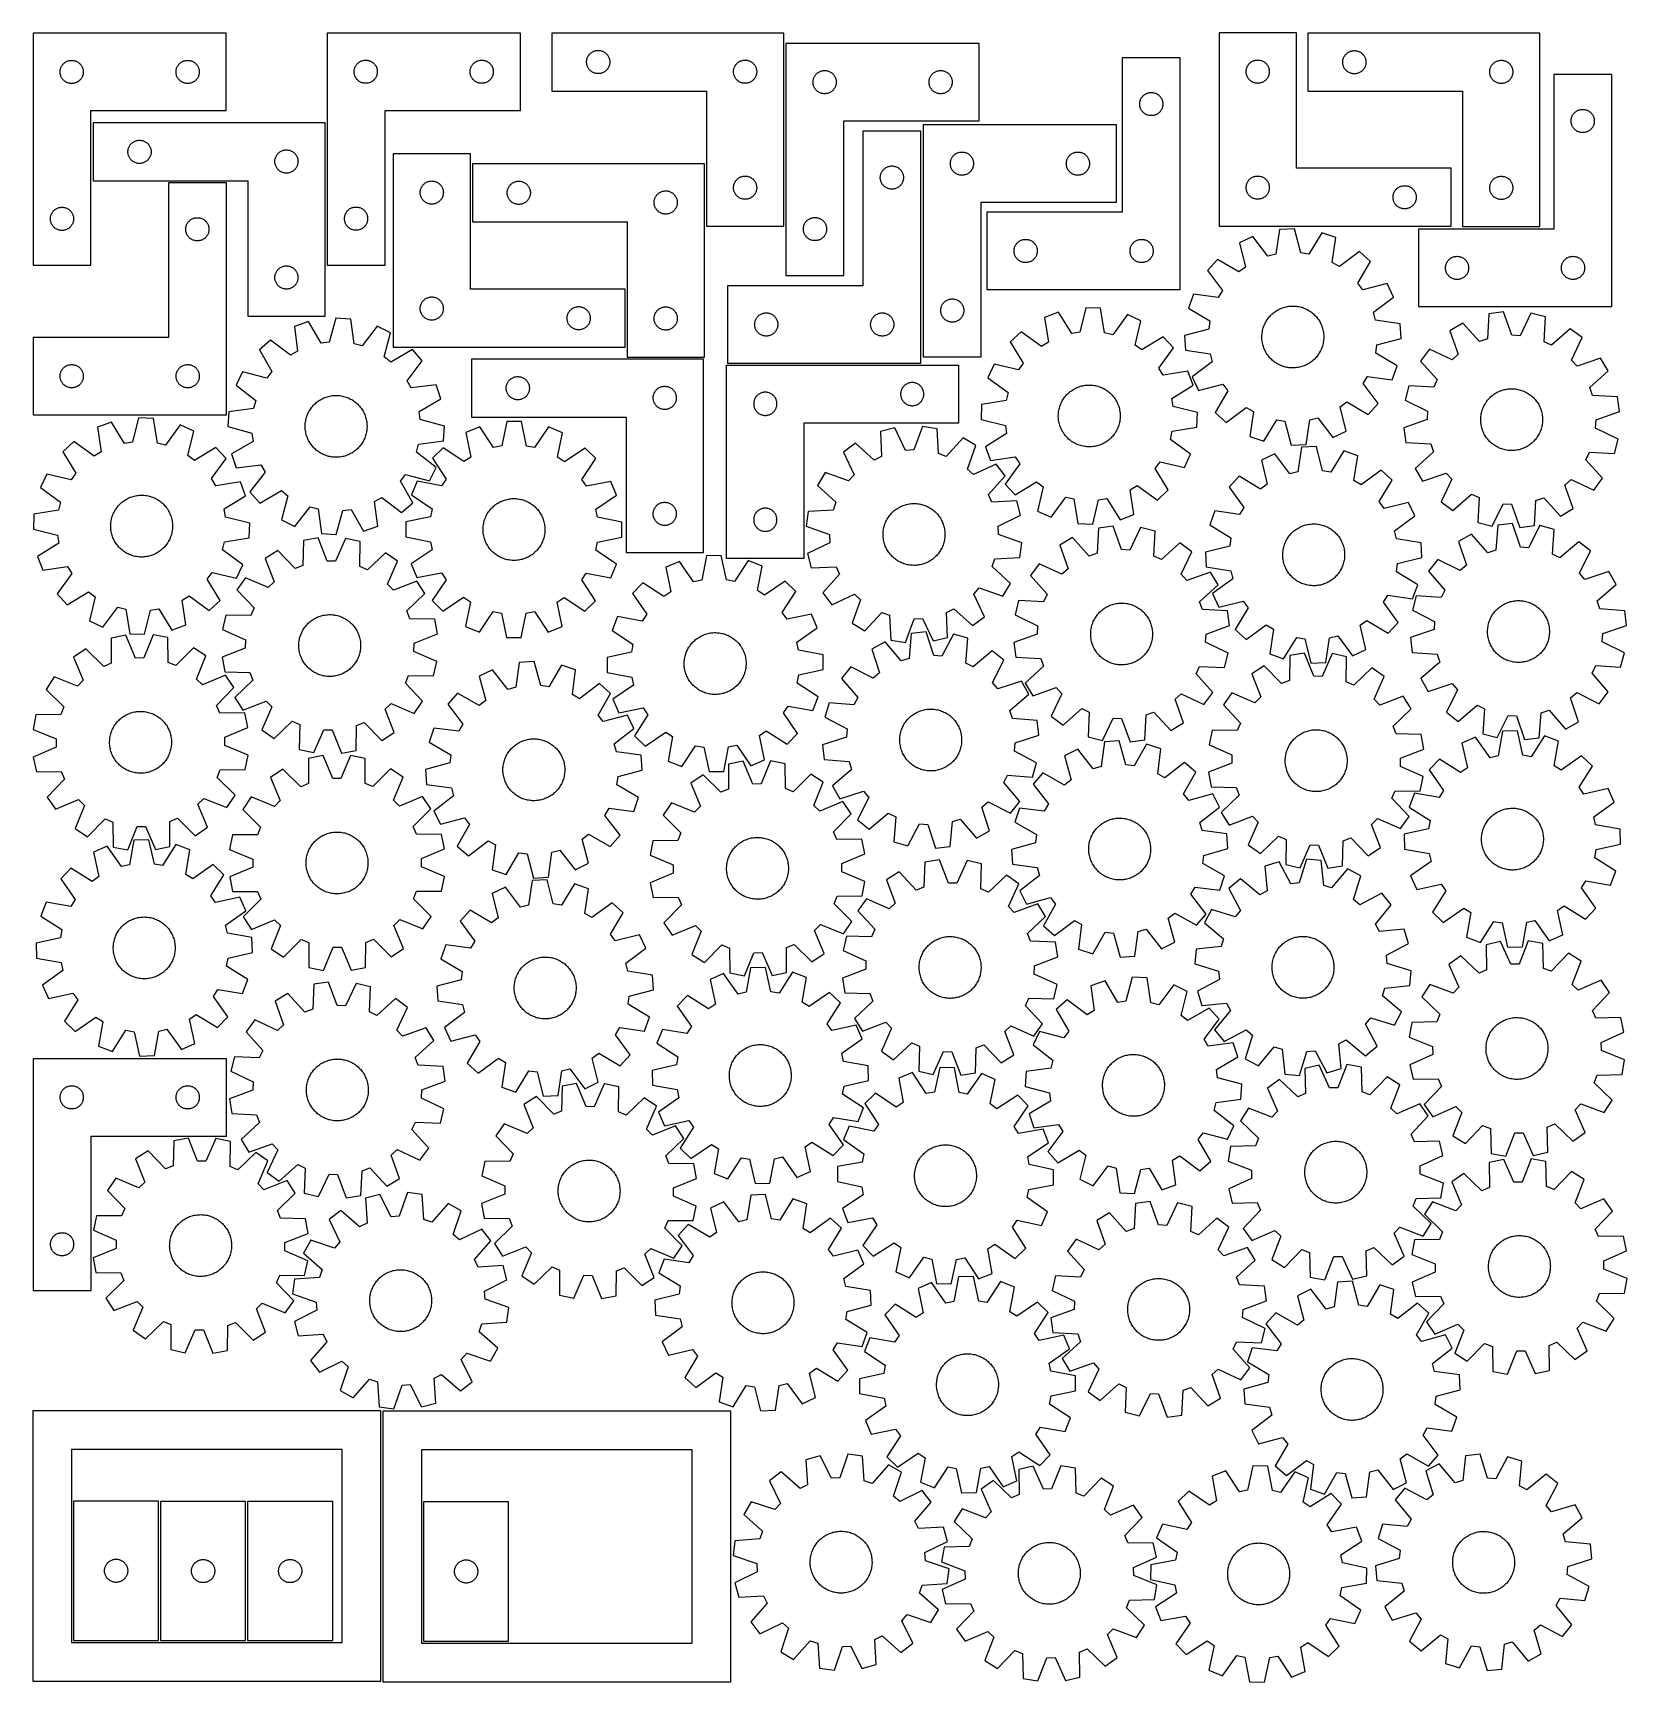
# Model space of a CAD drawing. Header units: millimetres. Extents: x 7 to 1243, y 7 to 1286.
import ezdxf

# ---------------------------------------------------------------- set-up
doc = ezdxf.new("R2010")
doc.units = ezdxf.units.MM
doc.layers.add('CUT', color=7, linetype='CONTINUOUS', true_color=0x000000)

msp = doc.modelspace()

# ---------------------------------------------------------------- linework, layer by layer
at = {"layer": 'CUT'}
for p, q in [((6.535851, 1285.939725), (6.535851, 1105.939725)), ((156.535851, 1285.939725), (6.535851, 1285.939725)), ((156.535851, 1225.939725), (156.535851, 1285.939725)), ((234.708336, 1286.106961), (234.708336, 1106.106961)), ((384.708336, 1286.106961), (234.708336, 1286.106961)), ((384.708336, 1226.106961), (384.708336, 1286.106961)), ((589.097744, 1286.137486), (409.097744, 1286.137486)), ((409.097744, 1286.137486), (409.097744, 1241.137486)), ((589.097744, 1136.137486), (589.097744, 1286.137486)), ((986.871108, 1286.177522), (926.871108, 1286.177522)), ((926.871108, 1286.177522), (926.871108, 1136.177522)), ((986.871108, 1181.177522), (986.871108, 1286.177522)), ((1175.867016, 1285.992711), (995.867016, 1285.992711)), ((995.867016, 1285.992711), (995.867016, 1240.992711)), ((1175.867016, 1135.992711), (1175.867016, 1285.992711)), ((436.575373, 1266.530441), (436.782828, 1267.081637)), ((436.782828, 1267.081637), (437.025889, 1267.618084)), ((437.025889, 1267.618084), (437.303515, 1268.137486)), ((437.303515, 1268.137486), (437.614517, 1268.637618)), ((437.614517, 1268.637618), (437.957564, 1269.116339)), ((437.957564, 1269.116339), (438.331186, 1269.571598)), ((438.331186, 1269.571598), (438.733783, 1270.001447)), ((438.733783, 1270.001447), (439.163631, 1270.404044)), ((439.163631, 1270.404044), (439.618891, 1270.777666)), ((439.618891, 1270.777666), (440.097612, 1271.120713)), ((440.097612, 1271.120713), (440.597744, 1271.431715)), ((440.597744, 1271.431715), (441.117146, 1271.709341)), ((441.117146, 1271.709341), (441.653593, 1271.952402)), ((441.653593, 1271.952402), (442.204789, 1272.159857)), ((442.204789, 1272.159857), (442.768372, 1272.330819)), ((442.768372, 1272.330819), (443.341931, 1272.464554)), ((443.341931, 1272.464554), (443.923008, 1272.56049)), ((443.923008, 1272.56049), (444.509116, 1272.618216)), ((444.509116, 1272.618216), (445.097744, 1272.637486)), ((445.097744, 1272.637486), (445.686372, 1272.618216)), ((445.686372, 1272.618216), (446.27248, 1272.56049)), ((446.27248, 1272.56049), (446.853557, 1272.464554)), ((446.853557, 1272.464554), (447.427115, 1272.330819)), ((447.427115, 1272.330819), (447.990699, 1272.159857)), ((447.990699, 1272.159857), (448.541895, 1271.952402)), ((448.541895, 1271.952402), (449.078342, 1271.709341)), ((449.078342, 1271.709341), (449.597744, 1271.431715)), ((449.597744, 1271.431715), (450.097876, 1271.120713)), ((450.097876, 1271.120713), (450.576597, 1270.777666)), ((450.576597, 1270.777666), (451.031856, 1270.404044)), ((451.031856, 1270.404044), (451.461705, 1270.001447)), ((451.461705, 1270.001447), (451.864302, 1269.571598)), ((451.864302, 1269.571598), (452.237924, 1269.116339)), ((452.237924, 1269.116339), (452.58097, 1268.637618)), ((452.58097, 1268.637618), (452.891972, 1268.137486)), ((452.891972, 1268.137486), (453.169598, 1267.618084)), ((453.169598, 1267.618084), (453.41266, 1267.081637)), ((453.41266, 1267.081637), (453.620115, 1266.530441)), ((590.813561, 1278.027127), (590.813561, 1098.027127)), ((740.813561, 1278.027127), (590.813561, 1278.027127)), ((740.813561, 1218.027127), (740.813561, 1278.027127)), ((896.782378, 1267.014925), (851.782378, 1267.014925)), ((851.782378, 1267.014925), (851.782378, 1147.014925)), ((896.782378, 1087.014925), (896.782378, 1267.014925)), ((1023.344644, 1266.385666), (1023.5521, 1266.936862)), ((1023.5521, 1266.936862), (1023.795161, 1267.473309)), ((1023.795161, 1267.473309), (1024.072787, 1267.992711)), ((1024.072787, 1267.992711), (1024.383789, 1268.492843)), ((1024.383789, 1268.492843), (1024.726836, 1268.971564)), ((1024.726836, 1268.971564), (1025.100457, 1269.426823)), ((1025.100457, 1269.426823), (1025.503055, 1269.856672)), ((1025.503055, 1269.856672), (1025.932903, 1270.259269)), ((1025.932903, 1270.259269), (1026.388163, 1270.632891)), ((1026.388163, 1270.632891), (1026.866884, 1270.975937)), ((1026.866884, 1270.975937), (1027.367016, 1271.286939)), ((1027.367016, 1271.286939), (1027.886417, 1271.564565)), ((1027.886417, 1271.564565), (1028.422865, 1271.807626)), ((1028.422865, 1271.807626), (1028.97406, 1272.015082)), ((1028.97406, 1272.015082), (1029.537644, 1272.186043)), ((1029.537644, 1272.186043), (1030.111203, 1272.319778)), ((1030.111203, 1272.319778), (1030.69228, 1272.415714)), ((1030.69228, 1272.415714), (1031.278387, 1272.473441)), ((1031.278387, 1272.473441), (1031.867016, 1272.492711)), ((1031.867016, 1272.492711), (1032.455644, 1272.473441)), ((1032.455644, 1272.473441), (1033.041751, 1272.415714)), ((1033.041751, 1272.415714), (1033.622829, 1272.319778)), ((1033.622829, 1272.319778), (1034.196387, 1272.186043)), ((1034.196387, 1272.186043), (1034.759971, 1272.015082)), ((1034.759971, 1272.015082), (1035.311167, 1271.807626)), ((1035.311167, 1271.807626), (1035.847614, 1271.564565)), ((1035.847614, 1271.564565), (1036.367016, 1271.286939)), ((1036.367016, 1271.286939), (1036.867148, 1270.975937)), ((1036.867148, 1270.975937), (1037.345868, 1270.632891)), ((1037.345868, 1270.632891), (1037.801128, 1270.259269)), ((1037.801128, 1270.259269), (1038.230977, 1269.856672)), ((1038.230977, 1269.856672), (1038.633574, 1269.426823)), ((1038.633574, 1269.426823), (1039.007196, 1268.971564)), ((1039.007196, 1268.971564), (1039.350242, 1268.492843)), ((1039.350242, 1268.492843), (1039.661244, 1267.992711)), ((1039.661244, 1267.992711), (1039.93887, 1267.473309)), ((1039.93887, 1267.473309), (1040.181931, 1266.936862)), ((1040.181931, 1266.936862), (1040.389387, 1266.385666)), ((27.535851, 1255.939725), (27.555121, 1256.528353)), ((27.555121, 1255.351096), (27.535851, 1255.939725)), ((27.555121, 1256.528353), (27.612847, 1257.11446)), ((27.612847, 1254.764989), (27.555121, 1255.351096)), ((27.612847, 1257.11446), (27.708783, 1257.695537)), ((27.708783, 1254.183912), (27.612847, 1254.764989)), ((27.708783, 1257.695537), (27.842519, 1258.269096)), ((27.842519, 1253.610353), (27.708783, 1254.183912)), ((27.842519, 1258.269096), (28.01348, 1258.83268)), ((28.01348, 1258.83268), (28.220935, 1259.383875)), ((28.220935, 1259.383875), (28.463996, 1259.920323)), ((28.463996, 1259.920323), (28.741622, 1260.439725)), ((28.741622, 1260.439725), (29.052624, 1260.939857)), ((29.052624, 1260.939857), (29.395671, 1261.418577)), ((29.395671, 1261.418577), (29.769293, 1261.873837)), ((29.769293, 1261.873837), (30.17189, 1262.303686)), ((30.17189, 1262.303686), (30.601739, 1262.706283)), ((30.601739, 1262.706283), (31.056998, 1263.079905)), ((31.056998, 1263.079905), (31.535719, 1263.422951)), ((31.535719, 1263.422951), (32.035851, 1263.733953)), ((32.035851, 1263.733953), (32.555253, 1264.011579)), ((32.555253, 1264.011579), (33.0917, 1264.25464)), ((33.0917, 1264.25464), (33.642896, 1264.462096)), ((33.642896, 1264.462096), (34.20648, 1264.633057)), ((34.20648, 1264.633057), (34.780038, 1264.766792)), ((34.780038, 1264.766792), (35.361115, 1264.862728)), ((35.361115, 1264.862728), (35.947223, 1264.920455)), ((35.947223, 1264.920455), (36.535851, 1264.939725)), ((36.535851, 1264.939725), (37.124479, 1264.920455)), ((37.124479, 1264.920455), (37.710587, 1264.862728)), ((37.710587, 1264.862728), (38.291664, 1264.766792)), ((38.291664, 1264.766792), (38.865222, 1264.633057)), ((38.865222, 1264.633057), (39.428806, 1264.462096)), ((39.428806, 1264.462096), (39.980002, 1264.25464)), ((39.980002, 1264.25464), (40.516449, 1264.011579)), ((40.516449, 1264.011579), (41.035851, 1263.733953)), ((41.035851, 1263.733953), (41.535983, 1263.422951)), ((41.535983, 1263.422951), (42.014704, 1263.079905)), ((42.014704, 1263.079905), (42.469963, 1262.706283)), ((42.469963, 1262.706283), (42.899812, 1262.303686)), ((42.899812, 1262.303686), (43.302409, 1261.873837)), ((43.302409, 1261.873837), (43.676031, 1261.418577)), ((43.676031, 1261.418577), (44.019077, 1260.939857)), ((44.019077, 1260.939857), (44.33008, 1260.439725)), ((44.33008, 1260.439725), (44.607706, 1259.920323)), ((44.607706, 1259.920323), (44.850767, 1259.383875)), ((44.850767, 1259.383875), (45.058222, 1258.83268)), ((45.058222, 1258.83268), (45.229183, 1258.269096)), ((45.229183, 1258.269096), (45.362919, 1257.695537)), ((45.362919, 1254.183912), (45.229183, 1253.610353)), ((45.362919, 1257.695537), (45.458855, 1257.11446)), ((45.458855, 1254.764989), (45.362919, 1254.183912)), ((45.458855, 1257.11446), (45.516581, 1256.528353)), ((45.516581, 1255.351096), (45.458855, 1254.764989)), ((45.516581, 1256.528353), (45.535851, 1255.939725)), ((45.535851, 1255.939725), (45.516581, 1255.351096)), ((117.535851, 1255.939725), (117.555121, 1256.528353)), ((117.555121, 1255.351096), (117.535851, 1255.939725)), ((117.555121, 1256.528353), (117.612847, 1257.11446)), ((117.612847, 1254.764989), (117.555121, 1255.351096)), ((117.612847, 1257.11446), (117.708783, 1257.695537)), ((117.708783, 1254.183912), (117.612847, 1254.764989)), ((117.708783, 1257.695537), (117.842519, 1258.269096)), ((117.842519, 1253.610353), (117.708783, 1254.183912)), ((117.842519, 1258.269096), (118.01348, 1258.83268)), ((118.01348, 1258.83268), (118.220935, 1259.383875)), ((118.220935, 1259.383875), (118.463996, 1259.920323)), ((118.463996, 1259.920323), (118.741622, 1260.439725)), ((118.741622, 1260.439725), (119.052624, 1260.939857)), ((119.052624, 1260.939857), (119.395671, 1261.418577)), ((119.395671, 1261.418577), (119.769293, 1261.873837)), ((119.769293, 1261.873837), (120.17189, 1262.303686)), ((120.17189, 1262.303686), (120.601739, 1262.706283)), ((120.601739, 1262.706283), (121.056998, 1263.079905)), ((121.056998, 1263.079905), (121.535719, 1263.422951)), ((121.535719, 1263.422951), (122.035851, 1263.733953)), ((122.035851, 1263.733953), (122.555253, 1264.011579)), ((122.555253, 1264.011579), (123.0917, 1264.25464)), ((123.0917, 1264.25464), (123.642896, 1264.462096)), ((123.642896, 1264.462096), (124.20648, 1264.633057)), ((124.20648, 1264.633057), (124.780038, 1264.766792)), ((124.780038, 1264.766792), (125.361115, 1264.862728)), ((125.361115, 1264.862728), (125.947223, 1264.920455)), ((125.947223, 1264.920455), (126.535851, 1264.939725)), ((126.535851, 1264.939725), (127.124479, 1264.920455)), ((127.124479, 1264.920455), (127.710587, 1264.862728)), ((127.710587, 1264.862728), (128.291664, 1264.766792)), ((128.291664, 1264.766792), (128.865222, 1264.633057)), ((128.865222, 1264.633057), (129.428806, 1264.462096)), ((129.428806, 1264.462096), (129.980002, 1264.25464)), ((129.980002, 1264.25464), (130.516449, 1264.011579)), ((130.516449, 1264.011579), (131.035851, 1263.733953)), ((131.035851, 1263.733953), (131.535983, 1263.422951)), ((131.535983, 1263.422951), (132.014704, 1263.079905)), ((132.014704, 1263.079905), (132.469963, 1262.706283)), ((132.469963, 1262.706283), (132.899812, 1262.303686)), ((132.899812, 1262.303686), (133.302409, 1261.873837)), ((133.302409, 1261.873837), (133.676031, 1261.418577)), ((133.676031, 1261.418577), (134.019077, 1260.939857)), ((134.019077, 1260.939857), (134.33008, 1260.439725)), ((134.33008, 1260.439725), (134.607706, 1259.920323)), ((134.607706, 1259.920323), (134.850767, 1259.383875)), ((134.850767, 1259.383875), (135.058222, 1258.83268)), ((135.058222, 1258.83268), (135.229183, 1258.269096)), ((135.229183, 1258.269096), (135.362919, 1257.695537)), ((135.362919, 1254.183912), (135.229183, 1253.610353)), ((135.362919, 1257.695537), (135.458855, 1257.11446)), ((135.458855, 1254.764989), (135.362919, 1254.183912)), ((135.458855, 1257.11446), (135.516581, 1256.528353)), ((135.516581, 1255.351096), (135.458855, 1254.764989)), ((135.516581, 1256.528353), (135.535851, 1255.939725)), ((135.535851, 1255.939725), (135.516581, 1255.351096)), ((255.708336, 1256.106961), (255.727606, 1256.695589)), ((255.727606, 1255.518333), (255.708336, 1256.106961)), ((255.727606, 1256.695589), (255.785333, 1257.281697)), ((255.785333, 1254.932225), (255.727606, 1255.518333)), ((255.785333, 1257.281697), (255.881269, 1257.862774)), ((255.881269, 1254.351148), (255.785333, 1254.932225)), ((255.881269, 1257.862774), (256.015004, 1258.436332)), ((256.015004, 1253.777589), (255.881269, 1254.351148)), ((256.015004, 1258.436332), (256.185965, 1258.999916)), ((256.185965, 1258.999916), (256.393421, 1259.551112)), ((256.393421, 1259.551112), (256.636482, 1260.087559)), ((256.636482, 1260.087559), (256.914108, 1260.606961)), ((256.914108, 1260.606961), (257.22511, 1261.107093)), ((257.22511, 1261.107093), (257.568156, 1261.585814)), ((257.568156, 1261.585814), (257.941778, 1262.041073)), ((257.941778, 1262.041073), (258.344375, 1262.470922)), ((258.344375, 1262.470922), (258.774224, 1262.873519)), ((258.774224, 1262.873519), (259.229483, 1263.247141)), ((259.229483, 1263.247141), (259.708204, 1263.590187)), ((259.708204, 1263.590187), (260.208336, 1263.90119)), ((260.208336, 1263.90119), (260.727738, 1264.178816)), ((260.727738, 1264.178816), (261.264185, 1264.421877)), ((261.264185, 1264.421877), (261.815381, 1264.629332)), ((261.815381, 1264.629332), (262.378965, 1264.800293)), ((262.378965, 1264.800293), (262.952523, 1264.934028)), ((262.952523, 1264.934028), (263.533601, 1265.029965)), ((263.533601, 1265.029965), (264.119708, 1265.087691)), ((264.119708, 1265.087691), (264.708336, 1265.106961)), ((264.708336, 1265.106961), (265.296964, 1265.087691)), ((265.296964, 1265.087691), (265.883072, 1265.029965)), ((265.883072, 1265.029965), (266.464149, 1264.934028)), ((266.464149, 1264.934028), (267.037708, 1264.800293)), ((267.037708, 1264.800293), (267.601292, 1264.629332)), ((267.601292, 1264.629332), (268.152487, 1264.421877)), ((268.152487, 1264.421877), (268.688935, 1264.178816)), ((268.688935, 1264.178816), (269.208336, 1263.90119)), ((269.208336, 1263.90119), (269.708468, 1263.590187)), ((269.708468, 1263.590187), (270.187189, 1263.247141)), ((270.187189, 1263.247141), (270.642449, 1262.873519)), ((270.642449, 1262.873519), (271.072297, 1262.470922)), ((271.072297, 1262.470922), (271.474895, 1262.041073)), ((271.474895, 1262.041073), (271.848516, 1261.585814)), ((271.848516, 1261.585814), (272.191563, 1261.107093)), ((272.191563, 1261.107093), (272.502565, 1260.606961)), ((272.502565, 1260.606961), (272.780191, 1260.087559)), ((272.780191, 1260.087559), (273.023252, 1259.551112)), ((273.023252, 1259.551112), (273.230707, 1258.999916)), ((273.230707, 1258.999916), (273.401669, 1258.436332)), ((273.401669, 1258.436332), (273.535404, 1257.862774)), ((273.535404, 1254.351148), (273.401669, 1253.777589)), ((273.535404, 1257.862774), (273.63134, 1257.281697)), ((273.63134, 1254.932225), (273.535404, 1254.351148)), ((273.63134, 1257.281697), (273.689067, 1256.695589)), ((273.689067, 1255.518333), (273.63134, 1254.932225)), ((273.689067, 1256.695589), (273.708336, 1256.106961)), ((273.708336, 1256.106961), (273.689067, 1255.518333)), ((345.708336, 1256.106961), (345.727606, 1256.695589)), ((345.727606, 1255.518333), (345.708336, 1256.106961)), ((345.727606, 1256.695589), (345.785333, 1257.281697)), ((345.785333, 1254.932225), (345.727606, 1255.518333)), ((345.785333, 1257.281697), (345.881269, 1257.862774)), ((345.881269, 1254.351148), (345.785333, 1254.932225)), ((345.881269, 1257.862774), (346.015004, 1258.436332)), ((346.015004, 1253.777589), (345.881269, 1254.351148)), ((346.015004, 1258.436332), (346.185965, 1258.999916)), ((346.185965, 1258.999916), (346.393421, 1259.551112)), ((346.393421, 1259.551112), (346.636482, 1260.087559)), ((346.636482, 1260.087559), (346.914108, 1260.606961)), ((346.914108, 1260.606961), (347.22511, 1261.107093)), ((347.22511, 1261.107093), (347.568156, 1261.585814)), ((347.568156, 1261.585814), (347.941778, 1262.041073)), ((347.941778, 1262.041073), (348.344375, 1262.470922)), ((348.344375, 1262.470922), (348.774224, 1262.873519)), ((348.774224, 1262.873519), (349.229483, 1263.247141)), ((349.229483, 1263.247141), (349.708204, 1263.590187)), ((349.708204, 1263.590187), (350.208336, 1263.90119)), ((350.208336, 1263.90119), (350.727738, 1264.178816)), ((350.727738, 1264.178816), (351.264185, 1264.421877)), ((351.264185, 1264.421877), (351.815381, 1264.629332)), ((351.815381, 1264.629332), (352.378965, 1264.800293)), ((352.378965, 1264.800293), (352.952523, 1264.934028)), ((352.952523, 1264.934028), (353.533601, 1265.029965)), ((353.533601, 1265.029965), (354.119708, 1265.087691)), ((354.119708, 1265.087691), (354.708336, 1265.106961)), ((354.708336, 1265.106961), (355.296964, 1265.087691)), ((355.296964, 1265.087691), (355.883072, 1265.029965)), ((355.883072, 1265.029965), (356.464149, 1264.934028)), ((356.464149, 1264.934028), (357.037708, 1264.800293)), ((357.037708, 1264.800293), (357.601292, 1264.629332)), ((357.601292, 1264.629332), (358.152487, 1264.421877)), ((358.152487, 1264.421877), (358.688935, 1264.178816)), ((358.688935, 1264.178816), (359.208336, 1263.90119)), ((359.208336, 1263.90119), (359.708468, 1263.590187)), ((359.708468, 1263.590187), (360.187189, 1263.247141)), ((360.187189, 1263.247141), (360.642449, 1262.873519)), ((360.642449, 1262.873519), (361.072297, 1262.470922)), ((361.072297, 1262.470922), (361.474895, 1262.041073)), ((361.474895, 1262.041073), (361.848516, 1261.585814)), ((361.848516, 1261.585814), (362.191563, 1261.107093)), ((362.191563, 1261.107093), (362.502565, 1260.606961)), ((362.502565, 1260.606961), (362.780191, 1260.087559)), ((362.780191, 1260.087559), (363.023252, 1259.551112)), ((363.023252, 1259.551112), (363.230707, 1258.999916)), ((363.230707, 1258.999916), (363.401669, 1258.436332)), ((363.401669, 1258.436332), (363.535404, 1257.862774)), ((363.535404, 1254.351148), (363.401669, 1253.777589)), ((363.535404, 1257.862774), (363.63134, 1257.281697)), ((363.63134, 1254.932225), (363.535404, 1254.351148)), ((363.63134, 1257.281697), (363.689067, 1256.695589)), ((363.689067, 1255.518333), (363.63134, 1254.932225)), ((363.689067, 1256.695589), (363.708336, 1256.106961)), ((363.708336, 1256.106961), (363.689067, 1255.518333)), ((436.097744, 1263.637486), (436.117013, 1264.226114)), ((436.117013, 1263.048858), (436.097744, 1263.637486)), ((436.117013, 1264.226114), (436.17474, 1264.812222)), ((436.17474, 1262.46275), (436.117013, 1263.048858)), ((436.17474, 1264.812222), (436.270676, 1265.393299)), ((436.270676, 1261.881673), (436.17474, 1262.46275)), ((436.270676, 1265.393299), (436.404411, 1265.966857)), ((436.404411, 1261.308115), (436.270676, 1261.881673)), ((436.404411, 1265.966857), (436.575373, 1266.530441)), ((436.575373, 1260.744531), (436.404411, 1261.308115)), ((436.782828, 1260.193335), (436.575373, 1260.744531)), ((437.025889, 1259.656888), (436.782828, 1260.193335)), ((437.303515, 1259.137486), (437.025889, 1259.656888)), ((437.614517, 1258.637354), (437.303515, 1259.137486)), ((437.957564, 1258.158633), (437.614517, 1258.637354)), ((438.331186, 1257.703374), (437.957564, 1258.158633)), ((438.733783, 1257.273525), (438.331186, 1257.703374)), ((439.163631, 1256.870928), (438.733783, 1257.273525)), ((439.618891, 1256.497306), (439.163631, 1256.870928)), ((440.097612, 1256.15426), (439.618891, 1256.497306)), ((440.597744, 1255.843257), (440.097612, 1256.15426)), ((441.117146, 1255.565631), (440.597744, 1255.843257)), ((441.653593, 1255.32257), (441.117146, 1255.565631)), ((442.204789, 1255.115115), (441.653593, 1255.32257)), ((442.768372, 1254.944154), (442.204789, 1255.115115)), ((443.341931, 1254.810419), (442.768372, 1254.944154)), ((443.923008, 1254.714482), (443.341931, 1254.810419)), ((444.509116, 1254.656756), (443.923008, 1254.714482)), ((445.097744, 1254.637486), (444.509116, 1254.656756)), ((445.686372, 1254.656756), (445.097744, 1254.637486)), ((446.27248, 1254.714482), (445.686372, 1254.656756)), ((446.853557, 1254.810419), (446.27248, 1254.714482)), ((447.427115, 1254.944154), (446.853557, 1254.810419)), ((447.990699, 1255.115115), (447.427115, 1254.944154)), ((448.541895, 1255.32257), (447.990699, 1255.115115)), ((449.078342, 1255.565631), (448.541895, 1255.32257)), ((449.597744, 1255.843257), (449.078342, 1255.565631)), ((450.097876, 1256.15426), (449.597744, 1255.843257)), ((450.576597, 1256.497306), (450.097876, 1256.15426)), ((451.031856, 1256.870928), (450.576597, 1256.497306)), ((451.461705, 1257.273525), (451.031856, 1256.870928)), ((451.864302, 1257.703374), (451.461705, 1257.273525)), ((452.237924, 1258.158633), (451.864302, 1257.703374)), ((452.58097, 1258.637354), (452.237924, 1258.158633)), ((452.891972, 1259.137486), (452.58097, 1258.637354)), ((453.169598, 1259.656888), (452.891972, 1259.137486)), ((453.41266, 1260.193335), (453.169598, 1259.656888)), ((453.620115, 1260.744531), (453.41266, 1260.193335)), ((453.620115, 1266.530441), (453.791076, 1265.966857)), ((453.791076, 1261.308115), (453.620115, 1260.744531)), ((453.791076, 1265.966857), (453.924811, 1265.393299)), ((453.924811, 1261.881673), (453.791076, 1261.308115)), ((453.924811, 1265.393299), (454.020748, 1264.812222)), ((454.020748, 1262.46275), (453.924811, 1261.881673)), ((454.020748, 1264.812222), (454.078474, 1264.226114)), ((454.078474, 1263.048858), (454.020748, 1262.46275)), ((454.078474, 1264.226114), (454.097744, 1263.637486)), ((454.097744, 1263.637486), (454.078474, 1263.048858)), ((550.097744, 1256.137486), (550.117013, 1256.726114)), ((550.117013, 1255.548858), (550.097744, 1256.137486)), ((550.117013, 1256.726114), (550.17474, 1257.312222)), ((550.17474, 1254.96275), (550.117013, 1255.548858)), ((550.17474, 1257.312222), (550.270676, 1257.893299)), ((550.270676, 1254.381673), (550.17474, 1254.96275)), ((550.270676, 1257.893299), (550.404411, 1258.466857)), ((550.404411, 1253.808115), (550.270676, 1254.381673)), ((550.404411, 1258.466857), (550.575373, 1259.030441)), ((550.575373, 1259.030441), (550.782828, 1259.581637)), ((550.782828, 1259.581637), (551.025889, 1260.118084)), ((551.025889, 1260.118084), (551.303515, 1260.637486)), ((551.303515, 1260.637486), (551.614517, 1261.137618)), ((551.614517, 1261.137618), (551.957564, 1261.616339)), ((551.957564, 1261.616339), (552.331186, 1262.071598)), ((552.331186, 1262.071598), (552.733783, 1262.501447)), ((552.733783, 1262.501447), (553.163631, 1262.904044)), ((553.163631, 1262.904044), (553.618891, 1263.277666)), ((553.618891, 1263.277666), (554.097612, 1263.620713)), ((554.097612, 1263.620713), (554.597744, 1263.931715)), ((554.597744, 1263.931715), (555.117146, 1264.209341)), ((555.117146, 1264.209341), (555.653593, 1264.452402)), ((555.653593, 1264.452402), (556.204789, 1264.659857)), ((556.204789, 1264.659857), (556.768372, 1264.830819)), ((556.768372, 1264.830819), (557.341931, 1264.964554)), ((557.341931, 1264.964554), (557.923008, 1265.06049)), ((557.923008, 1265.06049), (558.509116, 1265.118216)), ((558.509116, 1265.118216), (559.097744, 1265.137486)), ((559.097744, 1265.137486), (559.686372, 1265.118216)), ((559.686372, 1265.118216), (560.27248, 1265.06049)), ((560.27248, 1265.06049), (560.853557, 1264.964554)), ((560.853557, 1264.964554), (561.427115, 1264.830819)), ((561.427115, 1264.830819), (561.990699, 1264.659857)), ((561.990699, 1264.659857), (562.541895, 1264.452402)), ((562.541895, 1264.452402), (563.078342, 1264.209341)), ((563.078342, 1264.209341), (563.597744, 1263.931715)), ((563.597744, 1263.931715), (564.097876, 1263.620713)), ((564.097876, 1263.620713), (564.576597, 1263.277666)), ((564.576597, 1263.277666), (565.031856, 1262.904044)), ((565.031856, 1262.904044), (565.461705, 1262.501447)), ((565.461705, 1262.501447), (565.864302, 1262.071598)), ((565.864302, 1262.071598), (566.237924, 1261.616339)), ((566.237924, 1261.616339), (566.58097, 1261.137618)), ((566.58097, 1261.137618), (566.891972, 1260.637486)), ((566.891972, 1260.637486), (567.169598, 1260.118084)), ((567.169598, 1260.118084), (567.41266, 1259.581637)), ((567.41266, 1259.581637), (567.620115, 1259.030441)), ((567.620115, 1259.030441), (567.791076, 1258.466857)), ((567.791076, 1258.466857), (567.924811, 1257.893299)), ((567.924811, 1254.381673), (567.791076, 1253.808115)), ((567.924811, 1257.893299), (568.020748, 1257.312222)), ((568.020748, 1254.96275), (567.924811, 1254.381673)), ((568.020748, 1257.312222), (568.078474, 1256.726114)), ((568.078474, 1255.548858), (568.020748, 1254.96275)), ((568.078474, 1256.726114), (568.097744, 1256.137486)), ((568.097744, 1256.137486), (568.078474, 1255.548858)), ((614.047003, 1253.961239), (614.4496, 1254.391088)), ((614.4496, 1254.391088), (614.879449, 1254.793685)), ((614.879449, 1254.793685), (615.334708, 1255.167307)), ((615.334708, 1255.167307), (615.813429, 1255.510353)), ((615.813429, 1255.510353), (616.313561, 1255.821356)), ((616.313561, 1255.821356), (616.832963, 1256.098982)), ((616.832963, 1256.098982), (617.36941, 1256.342043)), ((617.36941, 1256.342043), (617.920606, 1256.549498)), ((617.920606, 1256.549498), (618.48419, 1256.720459)), ((618.48419, 1256.720459), (619.057748, 1256.854194)), ((619.057748, 1256.854194), (619.638825, 1256.950131)), ((619.638825, 1256.950131), (620.224933, 1257.007857)), ((620.224933, 1257.007857), (620.813561, 1257.027127)), ((620.813561, 1257.027127), (621.402189, 1257.007857)), ((621.402189, 1257.007857), (621.988297, 1256.950131)), ((621.988297, 1256.950131), (622.569374, 1256.854194)), ((622.569374, 1256.854194), (623.142932, 1256.720459)), ((623.142932, 1256.720459), (623.706516, 1256.549498)), ((623.706516, 1256.549498), (624.257712, 1256.342043)), ((624.257712, 1256.342043), (624.794159, 1256.098982)), ((624.794159, 1256.098982), (625.313561, 1255.821356)), ((625.313561, 1255.821356), (625.813693, 1255.510353)), ((625.813693, 1255.510353), (626.292414, 1255.167307)), ((626.292414, 1255.167307), (626.747673, 1254.793685)), ((626.747673, 1254.793685), (627.177522, 1254.391088)), ((627.177522, 1254.391088), (627.580119, 1253.961239)), ((704.047003, 1253.961239), (704.4496, 1254.391088)), ((704.4496, 1254.391088), (704.879449, 1254.793685)), ((704.879449, 1254.793685), (705.334708, 1255.167307)), ((705.334708, 1255.167307), (705.813429, 1255.510353)), ((705.813429, 1255.510353), (706.313561, 1255.821356)), ((706.313561, 1255.821356), (706.832963, 1256.098982)), ((706.832963, 1256.098982), (707.36941, 1256.342043)), ((707.36941, 1256.342043), (707.920606, 1256.549498)), ((707.920606, 1256.549498), (708.48419, 1256.720459)), ((708.48419, 1256.720459), (709.057748, 1256.854194)), ((709.057748, 1256.854194), (709.638825, 1256.950131)), ((709.638825, 1256.950131), (710.224933, 1257.007857)), ((710.224933, 1257.007857), (710.813561, 1257.027127)), ((710.813561, 1257.027127), (711.402189, 1257.007857)), ((711.402189, 1257.007857), (711.988297, 1256.950131)), ((711.988297, 1256.950131), (712.569374, 1256.854194)), ((712.569374, 1256.854194), (713.142932, 1256.720459)), ((713.142932, 1256.720459), (713.706516, 1256.549498)), ((713.706516, 1256.549498), (714.257712, 1256.342043)), ((714.257712, 1256.342043), (714.794159, 1256.098982)), ((714.794159, 1256.098982), (715.313561, 1255.821356)), ((715.313561, 1255.821356), (715.813693, 1255.510353)), ((715.813693, 1255.510353), (716.292414, 1255.167307)), ((716.292414, 1255.167307), (716.747673, 1254.793685)), ((716.747673, 1254.793685), (717.177522, 1254.391088)), ((717.177522, 1254.391088), (717.580119, 1253.961239)), ((947.871108, 1256.177522), (947.890378, 1256.76615)), ((947.890378, 1255.588893), (947.871108, 1256.177522)), ((947.890378, 1256.76615), (947.948104, 1257.352257)), ((947.948104, 1255.002786), (947.890378, 1255.588893)), ((947.948104, 1257.352257), (948.044041, 1257.933334)), ((948.044041, 1254.421709), (947.948104, 1255.002786)), ((948.044041, 1257.933334), (948.177776, 1258.506893)), ((948.177776, 1253.84815), (948.044041, 1254.421709)), ((948.177776, 1258.506893), (948.348737, 1259.070477)), ((948.348737, 1259.070477), (948.556192, 1259.621672)), ((948.556192, 1259.621672), (948.799253, 1260.15812)), ((948.799253, 1260.15812), (949.076879, 1260.677522)), ((949.076879, 1260.677522), (949.387882, 1261.177654)), ((949.387882, 1261.177654), (949.730928, 1261.656374)), ((949.730928, 1261.656374), (950.10455, 1262.111634)), ((950.10455, 1262.111634), (950.507147, 1262.541483)), ((950.507147, 1262.541483), (950.936996, 1262.94408)), ((950.936996, 1262.94408), (951.392255, 1263.317702)), ((951.392255, 1263.317702), (951.870976, 1263.660748)), ((951.870976, 1263.660748), (952.371108, 1263.97175)), ((952.371108, 1263.97175), (952.89051, 1264.249376)), ((952.89051, 1264.249376), (953.426957, 1264.492437)), ((953.426957, 1264.492437), (953.978153, 1264.699893)), ((953.978153, 1264.699893), (954.541737, 1264.870854)), ((954.541737, 1264.870854), (955.115295, 1265.004589)), ((955.115295, 1265.004589), (955.696372, 1265.100525)), ((955.696372, 1265.100525), (956.28248, 1265.158252)), ((956.28248, 1265.158252), (956.871108, 1265.177522)), ((956.871108, 1265.177522), (957.459736, 1265.158252)), ((957.459736, 1265.158252), (958.045844, 1265.100525)), ((958.045844, 1265.100525), (958.626921, 1265.004589)), ((958.626921, 1265.004589), (959.200479, 1264.870854)), ((959.200479, 1264.870854), (959.764063, 1264.699893)), ((959.764063, 1264.699893), (960.315259, 1264.492437)), ((960.315259, 1264.492437), (960.851706, 1264.249376)), ((960.851706, 1264.249376), (961.371108, 1263.97175)), ((961.371108, 1263.97175), (961.87124, 1263.660748)), ((961.87124, 1263.660748), (962.349961, 1263.317702)), ((962.349961, 1263.317702), (962.80522, 1262.94408)), ((962.80522, 1262.94408), (963.235069, 1262.541483)), ((963.235069, 1262.541483), (963.637666, 1262.111634)), ((963.637666, 1262.111634), (964.011288, 1261.656374)), ((964.011288, 1261.656374), (964.354335, 1261.177654)), ((964.354335, 1261.177654), (964.665337, 1260.677522)), ((964.665337, 1260.677522), (964.942963, 1260.15812)), ((964.942963, 1260.15812), (965.186024, 1259.621672)), ((965.186024, 1259.621672), (965.393479, 1259.070477)), ((965.393479, 1259.070477), (965.564441, 1258.506893)), ((965.564441, 1258.506893), (965.698176, 1257.933334)), ((965.698176, 1254.421709), (965.564441, 1253.84815)), ((965.698176, 1257.933334), (965.794112, 1257.352257)), ((965.794112, 1255.002786), (965.698176, 1254.421709)), ((965.794112, 1257.352257), (965.851838, 1256.76615)), ((965.851838, 1255.588893), (965.794112, 1255.002786)), ((965.851838, 1256.76615), (965.871108, 1256.177522)), ((965.871108, 1256.177522), (965.851838, 1255.588893)), ((1022.867016, 1263.492711), (1022.886285, 1264.081339)), ((1022.886285, 1262.904083), (1022.867016, 1263.492711)), ((1022.886285, 1264.081339), (1022.944012, 1264.667446)), ((1022.944012, 1262.317975), (1022.886285, 1262.904083)), ((1022.944012, 1264.667446), (1023.039948, 1265.248524)), ((1023.039948, 1261.736898), (1022.944012, 1262.317975)), ((1023.039948, 1265.248524), (1023.173683, 1265.822082)), ((1023.173683, 1261.163339), (1023.039948, 1261.736898)), ((1023.173683, 1265.822082), (1023.344644, 1266.385666)), ((1023.344644, 1260.599755), (1023.173683, 1261.163339)), ((1023.5521, 1260.04856), (1023.344644, 1260.599755)), ((1023.795161, 1259.512112), (1023.5521, 1260.04856)), ((1024.072787, 1258.992711), (1023.795161, 1259.512112)), ((1024.383789, 1258.492579), (1024.072787, 1258.992711)), ((1024.726836, 1258.013858), (1024.383789, 1258.492579)), ((1025.100457, 1257.558598), (1024.726836, 1258.013858)), ((1025.503055, 1257.12875), (1025.100457, 1257.558598)), ((1025.932903, 1256.726152), (1025.503055, 1257.12875)), ((1026.388163, 1256.352531), (1025.932903, 1256.726152)), ((1026.866884, 1256.009484), (1026.388163, 1256.352531)), ((1027.367016, 1255.698482), (1026.866884, 1256.009484)), ((1027.886417, 1255.420856), (1027.367016, 1255.698482)), ((1028.422865, 1255.177795), (1027.886417, 1255.420856)), ((1028.97406, 1254.97034), (1028.422865, 1255.177795)), ((1029.537644, 1254.799378), (1028.97406, 1254.97034)), ((1030.111203, 1254.665643), (1029.537644, 1254.799378)), ((1030.69228, 1254.569707), (1030.111203, 1254.665643)), ((1031.278387, 1254.51198), (1030.69228, 1254.569707)), ((1031.867016, 1254.492711), (1031.278387, 1254.51198)), ((1032.455644, 1254.51198), (1031.867016, 1254.492711)), ((1033.041751, 1254.569707), (1032.455644, 1254.51198)), ((1033.622829, 1254.665643), (1033.041751, 1254.569707)), ((1034.196387, 1254.799378), (1033.622829, 1254.665643)), ((1034.759971, 1254.97034), (1034.196387, 1254.799378)), ((1035.311167, 1255.177795), (1034.759971, 1254.97034)), ((1035.847614, 1255.420856), (1035.311167, 1255.177795)), ((1036.367016, 1255.698482), (1035.847614, 1255.420856)), ((1036.867148, 1256.009484), (1036.367016, 1255.698482)), ((1037.345868, 1256.352531), (1036.867148, 1256.009484)), ((1037.801128, 1256.726152), (1037.345868, 1256.352531)), ((1038.230977, 1257.12875), (1037.801128, 1256.726152)), ((1038.633574, 1257.558598), (1038.230977, 1257.12875)), ((1039.007196, 1258.013858), (1038.633574, 1257.558598)), ((1039.350242, 1258.492579), (1039.007196, 1258.013858)), ((1039.661244, 1258.992711), (1039.350242, 1258.492579)), ((1039.93887, 1259.512112), (1039.661244, 1258.992711)), ((1040.181931, 1260.04856), (1039.93887, 1259.512112)), ((1040.389387, 1260.599755), (1040.181931, 1260.04856)), ((1040.389387, 1266.385666), (1040.560348, 1265.822082)), ((1040.560348, 1261.163339), (1040.389387, 1260.599755)), ((1040.560348, 1265.822082), (1040.694083, 1265.248524)), ((1040.694083, 1261.736898), (1040.560348, 1261.163339)), ((1040.694083, 1265.248524), (1040.790019, 1264.667446)), ((1040.790019, 1262.317975), (1040.694083, 1261.736898)), ((1040.790019, 1264.667446), (1040.847746, 1264.081339)), ((1040.847746, 1262.904083), (1040.790019, 1262.317975)), ((1040.847746, 1264.081339), (1040.867016, 1263.492711)), ((1040.867016, 1263.492711), (1040.847746, 1262.904083)), ((1136.867016, 1255.992711), (1136.886285, 1256.581339)), ((1136.886285, 1255.404083), (1136.867016, 1255.992711)), ((1136.886285, 1256.581339), (1136.944012, 1257.167446)), ((1136.944012, 1254.817975), (1136.886285, 1255.404083)), ((1136.944012, 1257.167446), (1137.039948, 1257.748524)), ((1137.039948, 1254.236898), (1136.944012, 1254.817975)), ((1137.039948, 1257.748524), (1137.173683, 1258.322082)), ((1137.173683, 1253.663339), (1137.039948, 1254.236898)), ((1137.173683, 1258.322082), (1137.344644, 1258.885666)), ((1137.344644, 1258.885666), (1137.5521, 1259.436862)), ((1137.5521, 1259.436862), (1137.795161, 1259.973309)), ((1137.795161, 1259.973309), (1138.072787, 1260.492711)), ((1138.072787, 1260.492711), (1138.383789, 1260.992843)), ((1138.383789, 1260.992843), (1138.726836, 1261.471564)), ((1138.726836, 1261.471564), (1139.100457, 1261.926823)), ((1139.100457, 1261.926823), (1139.503055, 1262.356672)), ((1139.503055, 1262.356672), (1139.932903, 1262.759269)), ((1139.932903, 1262.759269), (1140.388163, 1263.132891)), ((1140.388163, 1263.132891), (1140.866884, 1263.475937)), ((1140.866884, 1263.475937), (1141.367016, 1263.786939)), ((1141.367016, 1263.786939), (1141.886417, 1264.064565)), ((1141.886417, 1264.064565), (1142.422865, 1264.307626)), ((1142.422865, 1264.307626), (1142.97406, 1264.515082)), ((1142.97406, 1264.515082), (1143.537644, 1264.686043)), ((1143.537644, 1264.686043), (1144.111203, 1264.819778)), ((1144.111203, 1264.819778), (1144.69228, 1264.915714)), ((1144.69228, 1264.915714), (1145.278387, 1264.973441)), ((1145.278387, 1264.973441), (1145.867016, 1264.992711)), ((1145.867016, 1264.992711), (1146.455644, 1264.973441)), ((1146.455644, 1264.973441), (1147.041751, 1264.915714)), ((1147.041751, 1264.915714), (1147.622829, 1264.819778)), ((1147.622829, 1264.819778), (1148.196387, 1264.686043)), ((1148.196387, 1264.686043), (1148.759971, 1264.515082)), ((1148.759971, 1264.515082), (1149.311167, 1264.307626)), ((1149.311167, 1264.307626), (1149.847614, 1264.064565)), ((1149.847614, 1264.064565), (1150.367016, 1263.786939)), ((1150.367016, 1263.786939), (1150.867148, 1263.475937)), ((1150.867148, 1263.475937), (1151.345868, 1263.132891)), ((1151.345868, 1263.132891), (1151.801128, 1262.759269)), ((1151.801128, 1262.759269), (1152.230977, 1262.356672)), ((1152.230977, 1262.356672), (1152.633574, 1261.926823)), ((1152.633574, 1261.926823), (1153.007196, 1261.471564)), ((1153.007196, 1261.471564), (1153.350242, 1260.992843)), ((1153.350242, 1260.992843), (1153.661244, 1260.492711)), ((1153.661244, 1260.492711), (1153.93887, 1259.973309)), ((1153.93887, 1259.973309), (1154.181931, 1259.436862)), ((1154.181931, 1259.436862), (1154.389387, 1258.885666)), ((1154.389387, 1258.885666), (1154.560348, 1258.322082)), ((1154.560348, 1258.322082), (1154.694083, 1257.748524)), ((1154.694083, 1254.236898), (1154.560348, 1253.663339)), ((1154.694083, 1257.748524), (1154.790019, 1257.167446)), ((1154.790019, 1254.817975), (1154.694083, 1254.236898)), ((1154.790019, 1257.167446), (1154.847746, 1256.581339)), ((1154.847746, 1255.404083), (1154.790019, 1254.817975)), ((1154.847746, 1256.581339), (1154.867016, 1255.992711)), ((1154.867016, 1255.992711), (1154.847746, 1255.404083)), ((28.01348, 1253.046769), (27.842519, 1253.610353)), ((28.220935, 1252.495574), (28.01348, 1253.046769)), ((28.463996, 1251.959126), (28.220935, 1252.495574)), ((28.741622, 1251.439725), (28.463996, 1251.959126)), ((29.052624, 1250.939592), (28.741622, 1251.439725)), ((29.395671, 1250.460872), (29.052624, 1250.939592)), ((29.769293, 1250.005612), (29.395671, 1250.460872)), ((30.17189, 1249.575764), (29.769293, 1250.005612)), ((30.601739, 1249.173166), (30.17189, 1249.575764)), ((31.056998, 1248.799544), (30.601739, 1249.173166)), ((31.535719, 1248.456498), (31.056998, 1248.799544)), ((32.035851, 1248.145496), (31.535719, 1248.456498)), ((32.555253, 1247.86787), (32.035851, 1248.145496)), ((33.0917, 1247.624809), (32.555253, 1247.86787)), ((33.642896, 1247.417353), (33.0917, 1247.624809)), ((34.20648, 1247.246392), (33.642896, 1247.417353)), ((34.780038, 1247.112657), (34.20648, 1247.246392)), ((35.361115, 1247.016721), (34.780038, 1247.112657)), ((35.947223, 1246.958994), (35.361115, 1247.016721)), ((36.535851, 1246.939725), (35.947223, 1246.958994)), ((37.124479, 1246.958994), (36.535851, 1246.939725)), ((37.710587, 1247.016721), (37.124479, 1246.958994)), ((38.291664, 1247.112657), (37.710587, 1247.016721)), ((38.865222, 1247.246392), (38.291664, 1247.112657)), ((39.428806, 1247.417353), (38.865222, 1247.246392)), ((39.980002, 1247.624809), (39.428806, 1247.417353)), ((40.516449, 1247.86787), (39.980002, 1247.624809)), ((41.035851, 1248.145496), (40.516449, 1247.86787)), ((41.535983, 1248.456498), (41.035851, 1248.145496)), ((42.014704, 1248.799544), (41.535983, 1248.456498)), ((42.469963, 1249.173166), (42.014704, 1248.799544)), ((42.899812, 1249.575764), (42.469963, 1249.173166)), ((43.302409, 1250.005612), (42.899812, 1249.575764)), ((43.676031, 1250.460872), (43.302409, 1250.005612)), ((44.019077, 1250.939592), (43.676031, 1250.460872)), ((44.33008, 1251.439725), (44.019077, 1250.939592)), ((44.607706, 1251.959126), (44.33008, 1251.439725)), ((44.850767, 1252.495574), (44.607706, 1251.959126)), ((45.058222, 1253.046769), (44.850767, 1252.495574)), ((45.229183, 1253.610353), (45.058222, 1253.046769)), ((118.01348, 1253.046769), (117.842519, 1253.610353)), ((118.220935, 1252.495574), (118.01348, 1253.046769)), ((118.463996, 1251.959126), (118.220935, 1252.495574)), ((118.741622, 1251.439725), (118.463996, 1251.959126)), ((119.052624, 1250.939592), (118.741622, 1251.439725)), ((119.395671, 1250.460872), (119.052624, 1250.939592)), ((119.769293, 1250.005612), (119.395671, 1250.460872)), ((120.17189, 1249.575764), (119.769293, 1250.005612)), ((120.601739, 1249.173166), (120.17189, 1249.575764)), ((121.056998, 1248.799544), (120.601739, 1249.173166)), ((121.535719, 1248.456498), (121.056998, 1248.799544)), ((122.035851, 1248.145496), (121.535719, 1248.456498)), ((122.555253, 1247.86787), (122.035851, 1248.145496)), ((123.0917, 1247.624809), (122.555253, 1247.86787)), ((123.642896, 1247.417353), (123.0917, 1247.624809)), ((124.20648, 1247.246392), (123.642896, 1247.417353)), ((124.780038, 1247.112657), (124.20648, 1247.246392)), ((125.361115, 1247.016721), (124.780038, 1247.112657)), ((125.947223, 1246.958994), (125.361115, 1247.016721)), ((126.535851, 1246.939725), (125.947223, 1246.958994)), ((127.124479, 1246.958994), (126.535851, 1246.939725)), ((127.710587, 1247.016721), (127.124479, 1246.958994)), ((128.291664, 1247.112657), (127.710587, 1247.016721)), ((128.865222, 1247.246392), (128.291664, 1247.112657)), ((129.428806, 1247.417353), (128.865222, 1247.246392)), ((129.980002, 1247.624809), (129.428806, 1247.417353)), ((130.516449, 1247.86787), (129.980002, 1247.624809)), ((131.035851, 1248.145496), (130.516449, 1247.86787)), ((131.535983, 1248.456498), (131.035851, 1248.145496)), ((132.014704, 1248.799544), (131.535983, 1248.456498)), ((132.469963, 1249.173166), (132.014704, 1248.799544)), ((132.899812, 1249.575764), (132.469963, 1249.173166)), ((133.302409, 1250.005612), (132.899812, 1249.575764)), ((133.676031, 1250.460872), (133.302409, 1250.005612)), ((134.019077, 1250.939592), (133.676031, 1250.460872)), ((134.33008, 1251.439725), (134.019077, 1250.939592)), ((134.607706, 1251.959126), (134.33008, 1251.439725)), ((134.850767, 1252.495574), (134.607706, 1251.959126)), ((135.058222, 1253.046769), (134.850767, 1252.495574)), ((135.229183, 1253.610353), (135.058222, 1253.046769)), ((256.185965, 1253.214006), (256.015004, 1253.777589)), ((256.393421, 1252.66281), (256.185965, 1253.214006)), ((256.636482, 1252.126363), (256.393421, 1252.66281)), ((256.914108, 1251.606961), (256.636482, 1252.126363)), ((257.22511, 1251.106829), (256.914108, 1251.606961)), ((257.568156, 1250.628108), (257.22511, 1251.106829)), ((257.941778, 1250.172849), (257.568156, 1250.628108)), ((258.344375, 1249.743), (257.941778, 1250.172849)), ((258.774224, 1249.340403), (258.344375, 1249.743)), ((259.229483, 1248.966781), (258.774224, 1249.340403)), ((259.708204, 1248.623734), (259.229483, 1248.966781)), ((260.208336, 1248.312732), (259.708204, 1248.623734)), ((260.727738, 1248.035106), (260.208336, 1248.312732)), ((261.264185, 1247.792045), (260.727738, 1248.035106)), ((261.815381, 1247.58459), (261.264185, 1247.792045)), ((262.378965, 1247.413628), (261.815381, 1247.58459)), ((262.952523, 1247.279893), (262.378965, 1247.413628)), ((263.533601, 1247.183957), (262.952523, 1247.279893)), ((264.119708, 1247.126231), (263.533601, 1247.183957)), ((264.708336, 1247.106961), (264.119708, 1247.126231)), ((265.296964, 1247.126231), (264.708336, 1247.106961)), ((265.883072, 1247.183957), (265.296964, 1247.126231)), ((266.464149, 1247.279893), (265.883072, 1247.183957)), ((267.037708, 1247.413628), (266.464149, 1247.279893)), ((267.601292, 1247.58459), (267.037708, 1247.413628)), ((268.152487, 1247.792045), (267.601292, 1247.58459)), ((268.688935, 1248.035106), (268.152487, 1247.792045)), ((269.208336, 1248.312732), (268.688935, 1248.035106)), ((269.708468, 1248.623734), (269.208336, 1248.312732)), ((270.187189, 1248.966781), (269.708468, 1248.623734)), ((270.642449, 1249.340403), (270.187189, 1248.966781)), ((271.072297, 1249.743), (270.642449, 1249.340403)), ((271.474895, 1250.172849), (271.072297, 1249.743)), ((271.848516, 1250.628108), (271.474895, 1250.172849)), ((272.191563, 1251.106829), (271.848516, 1250.628108)), ((272.502565, 1251.606961), (272.191563, 1251.106829)), ((272.780191, 1252.126363), (272.502565, 1251.606961)), ((273.023252, 1252.66281), (272.780191, 1252.126363)), ((273.230707, 1253.214006), (273.023252, 1252.66281)), ((273.401669, 1253.777589), (273.230707, 1253.214006)), ((346.185965, 1253.214006), (346.015004, 1253.777589)), ((346.393421, 1252.66281), (346.185965, 1253.214006)), ((346.636482, 1252.126363), (346.393421, 1252.66281)), ((346.914108, 1251.606961), (346.636482, 1252.126363)), ((347.22511, 1251.106829), (346.914108, 1251.606961)), ((347.568156, 1250.628108), (347.22511, 1251.106829)), ((347.941778, 1250.172849), (347.568156, 1250.628108)), ((348.344375, 1249.743), (347.941778, 1250.172849)), ((348.774224, 1249.340403), (348.344375, 1249.743)), ((349.229483, 1248.966781), (348.774224, 1249.340403)), ((349.708204, 1248.623734), (349.229483, 1248.966781)), ((350.208336, 1248.312732), (349.708204, 1248.623734)), ((350.727738, 1248.035106), (350.208336, 1248.312732)), ((351.264185, 1247.792045), (350.727738, 1248.035106)), ((351.815381, 1247.58459), (351.264185, 1247.792045)), ((352.378965, 1247.413628), (351.815381, 1247.58459)), ((352.952523, 1247.279893), (352.378965, 1247.413628)), ((353.533601, 1247.183957), (352.952523, 1247.279893)), ((354.119708, 1247.126231), (353.533601, 1247.183957)), ((354.708336, 1247.106961), (354.119708, 1247.126231)), ((355.296964, 1247.126231), (354.708336, 1247.106961)), ((355.883072, 1247.183957), (355.296964, 1247.126231)), ((356.464149, 1247.279893), (355.883072, 1247.183957)), ((357.037708, 1247.413628), (356.464149, 1247.279893)), ((357.601292, 1247.58459), (357.037708, 1247.413628)), ((358.152487, 1247.792045), (357.601292, 1247.58459)), ((358.688935, 1248.035106), (358.152487, 1247.792045)), ((359.208336, 1248.312732), (358.688935, 1248.035106)), ((359.708468, 1248.623734), (359.208336, 1248.312732)), ((360.187189, 1248.966781), (359.708468, 1248.623734)), ((360.642449, 1249.340403), (360.187189, 1248.966781)), ((361.072297, 1249.743), (360.642449, 1249.340403)), ((361.474895, 1250.172849), (361.072297, 1249.743)), ((361.848516, 1250.628108), (361.474895, 1250.172849)), ((362.191563, 1251.106829), (361.848516, 1250.628108)), ((362.502565, 1251.606961), (362.191563, 1251.106829)), ((362.780191, 1252.126363), (362.502565, 1251.606961)), ((363.023252, 1252.66281), (362.780191, 1252.126363)), ((363.230707, 1253.214006), (363.023252, 1252.66281)), ((363.401669, 1253.777589), (363.230707, 1253.214006)), ((550.575373, 1253.244531), (550.404411, 1253.808115)), ((550.782828, 1252.693335), (550.575373, 1253.244531)), ((551.025889, 1252.156888), (550.782828, 1252.693335)), ((551.303515, 1251.637486), (551.025889, 1252.156888)), ((551.614517, 1251.137354), (551.303515, 1251.637486)), ((551.957564, 1250.658633), (551.614517, 1251.137354)), ((552.331186, 1250.203374), (551.957564, 1250.658633)), ((552.733783, 1249.773525), (552.331186, 1250.203374)), ((553.163631, 1249.370928), (552.733783, 1249.773525)), ((553.618891, 1248.997306), (553.163631, 1249.370928)), ((554.097612, 1248.65426), (553.618891, 1248.997306)), ((554.597744, 1248.343257), (554.097612, 1248.65426)), ((555.117146, 1248.065631), (554.597744, 1248.343257)), ((555.653593, 1247.82257), (555.117146, 1248.065631)), ((556.204789, 1247.615115), (555.653593, 1247.82257)), ((556.768372, 1247.444154), (556.204789, 1247.615115)), ((557.341931, 1247.310419), (556.768372, 1247.444154)), ((557.923008, 1247.214482), (557.341931, 1247.310419)), ((558.509116, 1247.156756), (557.923008, 1247.214482)), ((559.097744, 1247.137486), (558.509116, 1247.156756)), ((559.686372, 1247.156756), (559.097744, 1247.137486)), ((560.27248, 1247.214482), (559.686372, 1247.156756)), ((560.853557, 1247.310419), (560.27248, 1247.214482)), ((561.427115, 1247.444154), (560.853557, 1247.310419)), ((561.990699, 1247.615115), (561.427115, 1247.444154)), ((562.541895, 1247.82257), (561.990699, 1247.615115)), ((563.078342, 1248.065631), (562.541895, 1247.82257)), ((563.597744, 1248.343257), (563.078342, 1248.065631)), ((564.097876, 1248.65426), (563.597744, 1248.343257)), ((564.576597, 1248.997306), (564.097876, 1248.65426)), ((565.031856, 1249.370928), (564.576597, 1248.997306)), ((565.461705, 1249.773525), (565.031856, 1249.370928)), ((565.864302, 1250.203374), (565.461705, 1249.773525)), ((566.237924, 1250.658633), (565.864302, 1250.203374)), ((566.58097, 1251.137354), (566.237924, 1250.658633)), ((566.891972, 1251.637486), (566.58097, 1251.137354)), ((567.169598, 1252.156888), (566.891972, 1251.637486)), ((567.41266, 1252.693335), (567.169598, 1252.156888)), ((567.620115, 1253.244531), (567.41266, 1252.693335)), ((567.791076, 1253.808115), (567.620115, 1253.244531)), ((611.813561, 1248.027127), (611.832831, 1248.615755)), ((611.832831, 1247.438499), (611.813561, 1248.027127)), ((611.832831, 1248.615755), (611.890557, 1249.201863)), ((611.890557, 1246.852391), (611.832831, 1247.438499)), ((611.890557, 1249.201863), (611.986493, 1249.78294)), ((611.986493, 1246.271314), (611.890557, 1246.852391)), ((611.986493, 1249.78294), (612.120229, 1250.356498)), ((612.120229, 1245.697755), (611.986493, 1246.271314)), ((612.120229, 1250.356498), (612.29119, 1250.920082)), ((612.29119, 1245.134172), (612.120229, 1245.697755)), ((612.29119, 1250.920082), (612.498645, 1251.471278)), ((612.498645, 1244.582976), (612.29119, 1245.134172)), ((612.498645, 1251.471278), (612.741706, 1252.007725)), ((612.741706, 1244.046529), (612.498645, 1244.582976)), ((612.741706, 1252.007725), (613.019332, 1252.527127)), ((613.019332, 1243.527127), (612.741706, 1244.046529)), ((613.019332, 1252.527127), (613.330334, 1253.027259)), ((613.330334, 1243.026995), (613.019332, 1243.527127)), ((613.330334, 1253.027259), (613.673381, 1253.50598)), ((613.673381, 1242.548274), (613.330334, 1243.026995)), ((613.673381, 1253.50598), (614.047003, 1253.961239)), ((614.047003, 1242.093015), (613.673381, 1242.548274)), ((614.4496, 1241.663166), (614.047003, 1242.093015)), ((614.879449, 1241.260569), (614.4496, 1241.663166)), ((627.177522, 1241.663166), (626.747673, 1241.260569)), ((627.580119, 1242.093015), (627.177522, 1241.663166)), ((627.580119, 1253.961239), (627.953741, 1253.50598)), ((627.953741, 1242.548274), (627.580119, 1242.093015)), ((627.953741, 1253.50598), (628.296787, 1253.027259)), ((628.296787, 1243.026995), (627.953741, 1242.548274)), ((628.296787, 1253.027259), (628.60779, 1252.527127)), ((628.60779, 1243.527127), (628.296787, 1243.026995)), ((628.60779, 1252.527127), (628.885416, 1252.007725)), ((628.885416, 1244.046529), (628.60779, 1243.527127)), ((628.885416, 1252.007725), (629.128477, 1251.471278)), ((629.128477, 1244.582976), (628.885416, 1244.046529)), ((629.128477, 1251.471278), (629.335932, 1250.920082)), ((629.335932, 1245.134172), (629.128477, 1244.582976)), ((629.335932, 1250.920082), (629.506893, 1250.356498)), ((629.506893, 1245.697755), (629.335932, 1245.134172)), ((629.506893, 1250.356498), (629.640628, 1249.78294)), ((629.640628, 1246.271314), (629.506893, 1245.697755)), ((629.640628, 1249.78294), (629.736565, 1249.201863)), ((629.736565, 1246.852391), (629.640628, 1246.271314)), ((629.736565, 1249.201863), (629.794291, 1248.615755)), ((629.794291, 1247.438499), (629.736565, 1246.852391)), ((629.794291, 1248.615755), (629.813561, 1248.027127)), ((629.813561, 1248.027127), (629.794291, 1247.438499)), ((701.813561, 1248.027127), (701.832831, 1248.615755)), ((701.832831, 1247.438499), (701.813561, 1248.027127)), ((701.832831, 1248.615755), (701.890557, 1249.201863)), ((701.890557, 1246.852391), (701.832831, 1247.438499)), ((701.890557, 1249.201863), (701.986493, 1249.78294)), ((701.986493, 1246.271314), (701.890557, 1246.852391)), ((701.986493, 1249.78294), (702.120229, 1250.356498)), ((702.120229, 1245.697755), (701.986493, 1246.271314)), ((702.120229, 1250.356498), (702.29119, 1250.920082)), ((702.29119, 1245.134172), (702.120229, 1245.697755)), ((702.29119, 1250.920082), (702.498645, 1251.471278)), ((702.498645, 1244.582976), (702.29119, 1245.134172)), ((702.498645, 1251.471278), (702.741706, 1252.007725)), ((702.741706, 1244.046529), (702.498645, 1244.582976)), ((702.741706, 1252.007725), (703.019332, 1252.527127)), ((703.019332, 1243.527127), (702.741706, 1244.046529)), ((703.019332, 1252.527127), (703.330334, 1253.027259)), ((703.330334, 1243.026995), (703.019332, 1243.527127)), ((703.330334, 1253.027259), (703.673381, 1253.50598)), ((703.673381, 1242.548274), (703.330334, 1243.026995)), ((703.673381, 1253.50598), (704.047003, 1253.961239)), ((704.047003, 1242.093015), (703.673381, 1242.548274)), ((704.4496, 1241.663166), (704.047003, 1242.093015)), ((704.879449, 1241.260569), (704.4496, 1241.663166)), ((717.177522, 1241.663166), (716.747673, 1241.260569)), ((717.580119, 1242.093015), (717.177522, 1241.663166)), ((717.580119, 1253.961239), (717.953741, 1253.50598)), ((717.953741, 1242.548274), (717.580119, 1242.093015)), ((717.953741, 1253.50598), (718.296787, 1253.027259)), ((718.296787, 1243.026995), (717.953741, 1242.548274)), ((718.296787, 1253.027259), (718.60779, 1252.527127)), ((718.60779, 1243.527127), (718.296787, 1243.026995)), ((718.60779, 1252.527127), (718.885416, 1252.007725)), ((718.885416, 1244.046529), (718.60779, 1243.527127)), ((718.885416, 1252.007725), (719.128477, 1251.471278)), ((719.128477, 1244.582976), (718.885416, 1244.046529)), ((719.128477, 1251.471278), (719.335932, 1250.920082)), ((719.335932, 1245.134172), (719.128477, 1244.582976)), ((719.335932, 1250.920082), (719.506893, 1250.356498)), ((719.506893, 1245.697755), (719.335932, 1245.134172)), ((719.506893, 1250.356498), (719.640628, 1249.78294)), ((719.640628, 1246.271314), (719.506893, 1245.697755)), ((719.640628, 1249.78294), (719.736565, 1249.201863)), ((719.736565, 1246.852391), (719.640628, 1246.271314)), ((719.736565, 1249.201863), (719.794291, 1248.615755)), ((719.794291, 1247.438499), (719.736565, 1246.852391)), ((719.794291, 1248.615755), (719.813561, 1248.027127)), ((719.813561, 1248.027127), (719.794291, 1247.438499)), ((948.348737, 1253.284566), (948.177776, 1253.84815)), ((948.556192, 1252.733371), (948.348737, 1253.284566)), ((948.799253, 1252.196923), (948.556192, 1252.733371)), ((949.076879, 1251.677522), (948.799253, 1252.196923)), ((949.387882, 1251.177389), (949.076879, 1251.677522)), ((949.730928, 1250.698669), (949.387882, 1251.177389)), ((950.10455, 1250.243409), (949.730928, 1250.698669)), ((950.507147, 1249.813561), (950.10455, 1250.243409)), ((950.936996, 1249.410963), (950.507147, 1249.813561)), ((951.392255, 1249.037342), (950.936996, 1249.410963)), ((951.870976, 1248.694295), (951.392255, 1249.037342)), ((952.371108, 1248.383293), (951.870976, 1248.694295)), ((952.89051, 1248.105667), (952.371108, 1248.383293)), ((953.426957, 1247.862606), (952.89051, 1248.105667)), ((953.978153, 1247.65515), (953.426957, 1247.862606)), ((954.541737, 1247.484189), (953.978153, 1247.65515)), ((955.115295, 1247.350454), (954.541737, 1247.484189)), ((955.696372, 1247.254518), (955.115295, 1247.350454)), ((956.28248, 1247.196791), (955.696372, 1247.254518)), ((956.871108, 1247.177522), (956.28248, 1247.196791)), ((957.459736, 1247.196791), (956.871108, 1247.177522)), ((958.045844, 1247.254518), (957.459736, 1247.196791)), ((958.626921, 1247.350454), (958.045844, 1247.254518)), ((959.200479, 1247.484189), (958.626921, 1247.350454)), ((959.764063, 1247.65515), (959.200479, 1247.484189)), ((960.315259, 1247.862606), (959.764063, 1247.65515)), ((960.851706, 1248.105667), (960.315259, 1247.862606)), ((961.371108, 1248.383293), (960.851706, 1248.105667)), ((961.87124, 1248.694295), (961.371108, 1248.383293)), ((962.349961, 1249.037342), (961.87124, 1248.694295)), ((962.80522, 1249.410963), (962.349961, 1249.037342)), ((963.235069, 1249.813561), (962.80522, 1249.410963)), ((963.637666, 1250.243409), (963.235069, 1249.813561)), ((964.011288, 1250.698669), (963.637666, 1250.243409)), ((964.354335, 1251.177389), (964.011288, 1250.698669)), ((964.665337, 1251.677522), (964.354335, 1251.177389)), ((964.942963, 1252.196923), (964.665337, 1251.677522)), ((965.186024, 1252.733371), (964.942963, 1252.196923)), ((965.393479, 1253.284566), (965.186024, 1252.733371)), ((965.564441, 1253.84815), (965.393479, 1253.284566)), ((1137.344644, 1253.099755), (1137.173683, 1253.663339)), ((1137.5521, 1252.54856), (1137.344644, 1253.099755)), ((1137.795161, 1252.012112), (1137.5521, 1252.54856)), ((1138.072787, 1251.492711), (1137.795161, 1252.012112)), ((1138.383789, 1250.992579), (1138.072787, 1251.492711)), ((1138.726836, 1250.513858), (1138.383789, 1250.992579)), ((1139.100457, 1250.058598), (1138.726836, 1250.513858)), ((1139.503055, 1249.62875), (1139.100457, 1250.058598)), ((1139.932903, 1249.226152), (1139.503055, 1249.62875)), ((1140.388163, 1248.852531), (1139.932903, 1249.226152)), ((1140.866884, 1248.509484), (1140.388163, 1248.852531)), ((1141.367016, 1248.198482), (1140.866884, 1248.509484)), ((1141.886417, 1247.920856), (1141.367016, 1248.198482)), ((1142.422865, 1247.677795), (1141.886417, 1247.920856)), ((1142.97406, 1247.47034), (1142.422865, 1247.677795)), ((1143.537644, 1247.299378), (1142.97406, 1247.47034)), ((1144.111203, 1247.165643), (1143.537644, 1247.299378)), ((1144.69228, 1247.069707), (1144.111203, 1247.165643)), ((1145.278387, 1247.01198), (1144.69228, 1247.069707)), ((1145.867016, 1246.992711), (1145.278387, 1247.01198)), ((1146.455644, 1247.01198), (1145.867016, 1246.992711)), ((1147.041751, 1247.069707), (1146.455644, 1247.01198)), ((1147.622829, 1247.165643), (1147.041751, 1247.069707)), ((1148.196387, 1247.299378), (1147.622829, 1247.165643)), ((1148.759971, 1247.47034), (1148.196387, 1247.299378)), ((1149.311167, 1247.677795), (1148.759971, 1247.47034)), ((1149.847614, 1247.920856), (1149.311167, 1247.677795)), ((1150.367016, 1248.198482), (1149.847614, 1247.920856)), ((1150.867148, 1248.509484), (1150.367016, 1248.198482)), ((1151.345868, 1248.852531), (1150.867148, 1248.509484)), ((1151.801128, 1249.226152), (1151.345868, 1248.852531)), ((1152.230977, 1249.62875), (1151.801128, 1249.226152)), ((1152.633574, 1250.058598), (1152.230977, 1249.62875)), ((1153.007196, 1250.513858), (1152.633574, 1250.058598)), ((1153.350242, 1250.992579), (1153.007196, 1250.513858)), ((1153.661244, 1251.492711), (1153.350242, 1250.992579)), ((1153.93887, 1252.012112), (1153.661244, 1251.492711)), ((1154.181931, 1252.54856), (1153.93887, 1252.012112)), ((1154.389387, 1253.099755), (1154.181931, 1252.54856)), ((1154.560348, 1253.663339), (1154.389387, 1253.099755)), ((1231.548125, 1253.874544), (1186.548125, 1253.874544)), ((1186.548125, 1253.874544), (1186.548125, 1133.874544)), ((1231.548125, 1073.874544), (1231.548125, 1253.874544)), ((409.097744, 1241.137486), (529.097744, 1241.137486)), ((529.097744, 1241.137486), (529.097744, 1136.137486)), ((615.334708, 1240.886947), (614.879449, 1241.260569)), ((615.813429, 1240.5439), (615.334708, 1240.886947)), ((616.313561, 1240.232898), (615.813429, 1240.5439)), ((616.832963, 1239.955272), (616.313561, 1240.232898)), ((617.36941, 1239.712211), (616.832963, 1239.955272)), ((617.920606, 1239.504756), (617.36941, 1239.712211)), ((618.48419, 1239.333794), (617.920606, 1239.504756)), ((619.057748, 1239.200059), (618.48419, 1239.333794)), ((619.638825, 1239.104123), (619.057748, 1239.200059)), ((620.224933, 1239.046397), (619.638825, 1239.104123)), ((620.813561, 1239.027127), (620.224933, 1239.046397)), ((621.402189, 1239.046397), (620.813561, 1239.027127)), ((621.988297, 1239.104123), (621.402189, 1239.046397)), ((622.569374, 1239.200059), (621.988297, 1239.104123)), ((623.142932, 1239.333794), (622.569374, 1239.200059)), ((623.706516, 1239.504756), (623.142932, 1239.333794)), ((624.257712, 1239.712211), (623.706516, 1239.504756)), ((624.794159, 1239.955272), (624.257712, 1239.712211)), ((625.313561, 1240.232898), (624.794159, 1239.955272)), ((625.813693, 1240.5439), (625.313561, 1240.232898)), ((626.292414, 1240.886947), (625.813693, 1240.5439)), ((626.747673, 1241.260569), (626.292414, 1240.886947)), ((705.334708, 1240.886947), (704.879449, 1241.260569)), ((705.813429, 1240.5439), (705.334708, 1240.886947)), ((706.313561, 1240.232898), (705.813429, 1240.5439)), ((706.832963, 1239.955272), (706.313561, 1240.232898)), ((707.36941, 1239.712211), (706.832963, 1239.955272)), ((707.920606, 1239.504756), (707.36941, 1239.712211)), ((708.48419, 1239.333794), (707.920606, 1239.504756)), ((709.057748, 1239.200059), (708.48419, 1239.333794)), ((709.638825, 1239.104123), (709.057748, 1239.200059)), ((710.224933, 1239.046397), (709.638825, 1239.104123)), ((710.813561, 1239.027127), (710.224933, 1239.046397)), ((711.402189, 1239.046397), (710.813561, 1239.027127)), ((711.988297, 1239.104123), (711.402189, 1239.046397)), ((712.569374, 1239.200059), (711.988297, 1239.104123)), ((713.142932, 1239.333794), (712.569374, 1239.200059)), ((713.706516, 1239.504756), (713.142932, 1239.333794)), ((714.257712, 1239.712211), (713.706516, 1239.504756)), ((714.794159, 1239.955272), (714.257712, 1239.712211)), ((715.313561, 1240.232898), (714.794159, 1239.955272)), ((715.813693, 1240.5439), (715.313561, 1240.232898)), ((716.292414, 1240.886947), (715.813693, 1240.5439)), ((716.747673, 1241.260569), (716.292414, 1240.886947)), ((865.282378, 1231.014925), (865.301647, 1231.603553)), ((865.301647, 1230.426297), (865.282378, 1231.014925)), ((865.301647, 1231.603553), (865.359374, 1232.18966)), ((865.359374, 1229.840189), (865.301647, 1230.426297)), ((865.359374, 1232.18966), (865.45531, 1232.770738)), ((865.45531, 1229.259112), (865.359374, 1229.840189)), ((865.45531, 1232.770738), (865.589045, 1233.344296)), ((865.589045, 1228.685553), (865.45531, 1229.259112)), ((865.589045, 1233.344296), (865.760006, 1233.90788)), ((865.760006, 1228.12197), (865.589045, 1228.685553)), ((865.760006, 1233.90788), (865.967462, 1234.459076)), ((865.967462, 1234.459076), (866.210523, 1234.995523)), ((866.210523, 1234.995523), (866.488149, 1235.514925)), ((866.488149, 1235.514925), (866.799151, 1236.015057)), ((866.799151, 1236.015057), (867.142197, 1236.493778)), ((867.142197, 1236.493778), (867.515819, 1236.949037)), ((867.515819, 1236.949037), (867.918417, 1237.378886)), ((867.918417, 1237.378886), (868.348265, 1237.781483)), ((868.348265, 1237.781483), (868.803525, 1238.155105)), ((868.803525, 1238.155105), (869.282245, 1238.498151)), ((869.282245, 1238.498151), (869.782378, 1238.809153)), ((869.782378, 1238.809153), (870.301779, 1239.086779)), ((870.301779, 1239.086779), (870.838227, 1239.32984)), ((870.838227, 1239.32984), (871.389422, 1239.537296)), ((871.389422, 1239.537296), (871.953006, 1239.708257)), ((871.953006, 1239.708257), (872.526565, 1239.841992)), ((872.526565, 1239.841992), (873.107642, 1239.937928)), ((873.107642, 1239.937928), (873.693749, 1239.995655)), ((873.693749, 1239.995655), (874.282378, 1240.014925)), ((874.282378, 1240.014925), (874.871006, 1239.995655)), ((874.871006, 1239.995655), (875.457113, 1239.937928)), ((875.457113, 1239.937928), (876.03819, 1239.841992)), ((876.03819, 1239.841992), (876.611749, 1239.708257)), ((876.611749, 1239.708257), (877.175333, 1239.537296)), ((877.175333, 1239.537296), (877.726528, 1239.32984)), ((877.726528, 1239.32984), (878.262976, 1239.086779)), ((878.262976, 1239.086779), (878.782378, 1238.809153)), ((878.782378, 1238.809153), (879.28251, 1238.498151)), ((879.28251, 1238.498151), (879.76123, 1238.155105)), ((879.76123, 1238.155105), (880.21649, 1237.781483)), ((880.21649, 1237.781483), (880.646339, 1237.378886)), ((880.646339, 1237.378886), (881.048936, 1236.949037)), ((881.048936, 1236.949037), (881.422558, 1236.493778)), ((881.422558, 1236.493778), (881.765604, 1236.015057)), ((881.765604, 1236.015057), (882.076606, 1235.514925)), ((882.076606, 1235.514925), (882.354232, 1234.995523)), ((882.354232, 1234.995523), (882.597293, 1234.459076)), ((882.597293, 1234.459076), (882.804749, 1233.90788)), ((882.804749, 1233.90788), (882.97571, 1233.344296)), ((882.97571, 1228.685553), (882.804749, 1228.12197)), ((882.97571, 1233.344296), (883.109445, 1232.770738)), ((883.109445, 1229.259112), (882.97571, 1228.685553)), ((883.109445, 1232.770738), (883.205381, 1232.18966)), ((883.205381, 1229.840189), (883.109445, 1229.259112)), ((883.205381, 1232.18966), (883.263108, 1231.603553)), ((883.263108, 1230.426297), (883.205381, 1229.840189)), ((883.263108, 1231.603553), (883.282378, 1231.014925)), ((883.282378, 1231.014925), (883.263108, 1230.426297)), ((995.867016, 1240.992711), (1115.867016, 1240.992711)), ((1115.867016, 1240.992711), (1115.867016, 1135.992711)), ((51.535851, 1105.939725), (51.535851, 1225.939725)), ((51.535851, 1225.939725), (156.535851, 1225.939725)), ((233.180752, 1216.439), (53.180752, 1216.439)), ((53.180752, 1216.439), (53.180752, 1171.439)), ((233.180752, 1066.439), (233.180752, 1216.439)), ((279.708336, 1106.106961), (279.708336, 1226.106961)), ((279.708336, 1226.106961), (384.708336, 1226.106961)), ((635.813561, 1098.027127), (635.813561, 1218.027127)), ((635.813561, 1218.027127), (740.813561, 1218.027127)), ((865.967462, 1227.570774), (865.760006, 1228.12197)), ((866.210523, 1227.034326), (865.967462, 1227.570774)), ((866.488149, 1226.514925), (866.210523, 1227.034326)), ((866.799151, 1226.014793), (866.488149, 1226.514925)), ((867.142197, 1225.536072), (866.799151, 1226.014793)), ((867.515819, 1225.080812), (867.142197, 1225.536072)), ((867.918417, 1224.650964), (867.515819, 1225.080812)), ((868.348265, 1224.248366), (867.918417, 1224.650964)), ((868.803525, 1223.874745), (868.348265, 1224.248366)), ((869.282245, 1223.531698), (868.803525, 1223.874745)), ((869.782378, 1223.220696), (869.282245, 1223.531698)), ((870.301779, 1222.94307), (869.782378, 1223.220696)), ((870.838227, 1222.700009), (870.301779, 1222.94307)), ((871.389422, 1222.492554), (870.838227, 1222.700009)), ((871.953006, 1222.321592), (871.389422, 1222.492554)), ((872.526565, 1222.187857), (871.953006, 1222.321592)), ((873.107642, 1222.091921), (872.526565, 1222.187857)), ((873.693749, 1222.034194), (873.107642, 1222.091921)), ((874.282378, 1222.014925), (873.693749, 1222.034194)), ((874.871006, 1222.034194), (874.282378, 1222.014925)), ((875.457113, 1222.091921), (874.871006, 1222.034194)), ((876.03819, 1222.187857), (875.457113, 1222.091921)), ((876.611749, 1222.321592), (876.03819, 1222.187857)), ((877.175333, 1222.492554), (876.611749, 1222.321592)), ((877.726528, 1222.700009), (877.175333, 1222.492554)), ((878.262976, 1222.94307), (877.726528, 1222.700009)), ((878.782378, 1223.220696), (878.262976, 1222.94307)), ((879.28251, 1223.531698), (878.782378, 1223.220696)), ((879.76123, 1223.874745), (879.28251, 1223.531698)), ((880.21649, 1224.248366), (879.76123, 1223.874745)), ((880.646339, 1224.650964), (880.21649, 1224.248366)), ((881.048936, 1225.080812), (880.646339, 1224.650964)), ((881.422558, 1225.536072), (881.048936, 1225.080812)), ((881.765604, 1226.014793), (881.422558, 1225.536072)), ((882.076606, 1226.514925), (881.765604, 1226.014793)), ((882.354232, 1227.034326), (882.076606, 1226.514925)), ((882.597293, 1227.570774), (882.354232, 1227.034326)), ((882.804749, 1228.12197), (882.597293, 1227.570774)), ((1200.048125, 1217.874544), (1200.067394, 1218.463172)), ((1200.067394, 1217.285916), (1200.048125, 1217.874544)), ((1200.067394, 1218.463172), (1200.125121, 1219.04928)), ((1200.125121, 1216.699808), (1200.067394, 1217.285916)), ((1200.125121, 1219.04928), (1200.221057, 1219.630357)), ((1200.221057, 1216.118731), (1200.125121, 1216.699808)), ((1200.221057, 1219.630357), (1200.354792, 1220.203915)), ((1200.354792, 1215.545172), (1200.221057, 1216.118731)), ((1200.354792, 1220.203915), (1200.525753, 1220.767499)), ((1200.525753, 1220.767499), (1200.733209, 1221.318695)), ((1200.733209, 1221.318695), (1200.97627, 1221.855142)), ((1200.97627, 1221.855142), (1201.253896, 1222.374544)), ((1201.253896, 1222.374544), (1201.564898, 1222.874676)), ((1201.564898, 1222.874676), (1201.907945, 1223.353397)), ((1201.907945, 1223.353397), (1202.281566, 1223.808656)), ((1202.281566, 1223.808656), (1202.684164, 1224.238505)), ((1202.684164, 1224.238505), (1203.114012, 1224.641102)), ((1203.114012, 1224.641102), (1203.569272, 1225.014724)), ((1203.569272, 1225.014724), (1204.047993, 1225.35777)), ((1204.047993, 1225.35777), (1204.548125, 1225.668772)), ((1204.548125, 1225.668772), (1205.067526, 1225.946399)), ((1205.067526, 1225.946399), (1205.603974, 1226.18946)), ((1205.603974, 1226.18946), (1206.155169, 1226.396915)), ((1206.155169, 1226.396915), (1206.718753, 1226.567876)), ((1206.718753, 1226.567876), (1207.292312, 1226.701611)), ((1207.292312, 1226.701611), (1207.873389, 1226.797548)), ((1207.873389, 1226.797548), (1208.459496, 1226.855274)), ((1208.459496, 1226.855274), (1209.048125, 1226.874544)), ((1209.048125, 1226.874544), (1209.636753, 1226.855274)), ((1209.636753, 1226.855274), (1210.22286, 1226.797548)), ((1210.22286, 1226.797548), (1210.803938, 1226.701611)), ((1210.803938, 1226.701611), (1211.377496, 1226.567876)), ((1211.377496, 1226.567876), (1211.94108, 1226.396915)), ((1211.94108, 1226.396915), (1212.492276, 1226.18946)), ((1212.492276, 1226.18946), (1213.028723, 1225.946399)), ((1213.028723, 1225.946399), (1213.548125, 1225.668772)), ((1213.548125, 1225.668772), (1214.048257, 1225.35777)), ((1214.048257, 1225.35777), (1214.526977, 1225.014724)), ((1214.526977, 1225.014724), (1214.982237, 1224.641102)), ((1214.982237, 1224.641102), (1215.412086, 1224.238505)), ((1215.412086, 1224.238505), (1215.814683, 1223.808656)), ((1215.814683, 1223.808656), (1216.188305, 1223.353397)), ((1216.188305, 1223.353397), (1216.531351, 1222.874676)), ((1216.531351, 1222.874676), (1216.842353, 1222.374544)), ((1216.842353, 1222.374544), (1217.119979, 1221.855142)), ((1217.119979, 1221.855142), (1217.36304, 1221.318695)), ((1217.36304, 1221.318695), (1217.570496, 1220.767499)), ((1217.570496, 1220.767499), (1217.741457, 1220.203915)), ((1217.741457, 1220.203915), (1217.875192, 1219.630357)), ((1217.875192, 1216.118731), (1217.741457, 1215.545172)), ((1217.875192, 1219.630357), (1217.971128, 1219.04928)), ((1217.971128, 1216.699808), (1217.875192, 1216.118731)), ((1217.971128, 1219.04928), (1218.028855, 1218.463172)), ((1218.028855, 1217.285916), (1217.971128, 1216.699808)), ((1218.028855, 1218.463172), (1218.048125, 1217.874544)), ((1218.048125, 1217.874544), (1218.028855, 1217.285916)), ((88.006016, 1202.862004), (88.592123, 1202.91973)), ((88.592123, 1202.91973), (89.180752, 1202.939)), ((89.180752, 1202.939), (89.76938, 1202.91973)), ((89.76938, 1202.91973), (90.355487, 1202.862004)), ((695.503813, 1209.977815), (650.503813, 1209.977815)), ((650.503813, 1209.977815), (650.503813, 1089.977815)), ((695.503813, 1029.977815), (695.503813, 1209.977815)), ((697.356377, 1214.796414), (697.356377, 1034.796414)), ((847.356377, 1214.796414), (697.356377, 1214.796414)), ((847.356377, 1154.796414), (847.356377, 1214.796414)), ((1200.525753, 1214.981589), (1200.354792, 1215.545172)), ((1200.733209, 1214.430393), (1200.525753, 1214.981589)), ((1200.97627, 1213.893946), (1200.733209, 1214.430393)), ((1201.253896, 1213.374544), (1200.97627, 1213.893946)), ((1201.564898, 1212.874412), (1201.253896, 1213.374544)), ((1201.907945, 1212.395691), (1201.564898, 1212.874412)), ((1202.281566, 1211.940432), (1201.907945, 1212.395691)), ((1202.684164, 1211.510583), (1202.281566, 1211.940432)), ((1203.114012, 1211.107986), (1202.684164, 1211.510583)), ((1203.569272, 1210.734364), (1203.114012, 1211.107986)), ((1204.047993, 1210.391317), (1203.569272, 1210.734364)), ((1204.548125, 1210.080315), (1204.047993, 1210.391317)), ((1205.067526, 1209.802689), (1204.548125, 1210.080315)), ((1205.603974, 1209.559628), (1205.067526, 1209.802689)), ((1206.155169, 1209.352173), (1205.603974, 1209.559628)), ((1206.718753, 1209.181211), (1206.155169, 1209.352173)), ((1207.292312, 1209.047476), (1206.718753, 1209.181211)), ((1207.873389, 1208.95154), (1207.292312, 1209.047476)), ((1208.459496, 1208.893814), (1207.873389, 1208.95154)), ((1209.048125, 1208.874544), (1208.459496, 1208.893814)), ((1209.636753, 1208.893814), (1209.048125, 1208.874544)), ((1210.22286, 1208.95154), (1209.636753, 1208.893814)), ((1210.803938, 1209.047476), (1210.22286, 1208.95154)), ((1211.377496, 1209.181211), (1210.803938, 1209.047476)), ((1211.94108, 1209.352173), (1211.377496, 1209.181211)), ((1212.492276, 1209.559628), (1211.94108, 1209.352173)), ((1213.028723, 1209.802689), (1212.492276, 1209.559628)), ((1213.548125, 1210.080315), (1213.028723, 1209.802689)), ((1214.048257, 1210.391317), (1213.548125, 1210.080315)), ((1214.526977, 1210.734364), (1214.048257, 1210.391317)), ((1214.982237, 1211.107986), (1214.526977, 1210.734364)), ((1215.412086, 1211.510583), (1214.982237, 1211.107986)), ((1215.814683, 1211.940432), (1215.412086, 1211.510583)), ((1216.188305, 1212.395691), (1215.814683, 1211.940432)), ((1216.531351, 1212.874412), (1216.188305, 1212.395691)), ((1216.842353, 1213.374544), (1216.531351, 1212.874412)), ((1217.119979, 1213.893946), (1216.842353, 1213.374544)), ((1217.36304, 1214.430393), (1217.119979, 1213.893946)), ((1217.570496, 1214.981589), (1217.36304, 1214.430393)), ((1217.741457, 1215.545172), (1217.570496, 1214.981589)), ((80.180752, 1193.939), (80.200021, 1194.527628)), ((80.200021, 1193.350372), (80.180752, 1193.939)), ((80.200021, 1194.527628), (80.257748, 1195.113735)), ((80.257748, 1192.764264), (80.200021, 1193.350372)), ((80.257748, 1195.113735), (80.353684, 1195.694813)), ((80.353684, 1192.183187), (80.257748, 1192.764264)), ((80.353684, 1195.694813), (80.487419, 1196.268371)), ((80.487419, 1191.609628), (80.353684, 1192.183187)), ((80.487419, 1196.268371), (80.65838, 1196.831955)), ((80.65838, 1191.046045), (80.487419, 1191.609628)), ((80.65838, 1196.831955), (80.865836, 1197.383151)), ((80.865836, 1190.494849), (80.65838, 1191.046045)), ((80.865836, 1197.383151), (81.108897, 1197.919598)), ((81.108897, 1189.958402), (80.865836, 1190.494849)), ((81.108897, 1197.919598), (81.386523, 1198.439)), ((81.386523, 1198.439), (81.697525, 1198.939132)), ((81.697525, 1198.939132), (82.040572, 1199.417853)), ((82.040572, 1199.417853), (82.414193, 1199.873112)), ((82.414193, 1199.873112), (82.816791, 1200.302961)), ((82.816791, 1200.302961), (83.246639, 1200.705558)), ((83.246639, 1200.705558), (83.701899, 1201.07918)), ((83.701899, 1201.07918), (84.180619, 1201.422226)), ((84.180619, 1201.422226), (84.680752, 1201.733228)), ((84.680752, 1201.733228), (85.200153, 1202.010854)), ((85.200153, 1202.010854), (85.736601, 1202.253916)), ((85.736601, 1202.253916), (86.287796, 1202.461371)), ((86.287796, 1202.461371), (86.85138, 1202.632332)), ((86.85138, 1202.632332), (87.424939, 1202.766067)), ((87.424939, 1202.766067), (88.006016, 1202.862004)), ((90.355487, 1202.862004), (90.936564, 1202.766067)), ((90.936564, 1202.766067), (91.510123, 1202.632332)), ((91.510123, 1202.632332), (92.073707, 1202.461371)), ((92.073707, 1202.461371), (92.624902, 1202.253916)), ((92.624902, 1202.253916), (93.16135, 1202.010854)), ((93.16135, 1202.010854), (93.680752, 1201.733228)), ((93.680752, 1201.733228), (94.180884, 1201.422226)), ((94.180884, 1201.422226), (94.659604, 1201.07918)), ((94.659604, 1201.07918), (95.114864, 1200.705558)), ((95.114864, 1200.705558), (95.544713, 1200.302961)), ((95.544713, 1200.302961), (95.94731, 1199.873112)), ((95.94731, 1199.873112), (96.320932, 1199.417853)), ((96.320932, 1199.417853), (96.663978, 1198.939132)), ((96.663978, 1198.939132), (96.97498, 1198.439)), ((96.97498, 1198.439), (97.252606, 1197.919598)), ((97.252606, 1197.919598), (97.495667, 1197.383151)), ((97.495667, 1190.494849), (97.252606, 1189.958402)), ((97.495667, 1197.383151), (97.703123, 1196.831955)), ((97.703123, 1191.046045), (97.495667, 1190.494849)), ((97.703123, 1196.831955), (97.874084, 1196.268371)), ((97.874084, 1191.609628), (97.703123, 1191.046045)), ((97.874084, 1196.268371), (98.007819, 1195.694813)), ((98.007819, 1192.183187), (97.874084, 1191.609628)), ((98.007819, 1195.694813), (98.103755, 1195.113735)), ((98.103755, 1192.764264), (98.007819, 1192.183187)), ((98.103755, 1195.113735), (98.161482, 1194.527628)), ((98.161482, 1193.350372), (98.103755, 1192.764264)), ((98.161482, 1194.527628), (98.180752, 1193.939)), ((98.180752, 1193.939), (98.161482, 1193.350372)), ((194.865836, 1189.883151), (195.108897, 1190.419598)), ((195.108897, 1190.419598), (195.386523, 1190.939)), ((195.386523, 1190.939), (195.697525, 1191.439132)), ((195.697525, 1191.439132), (196.040572, 1191.917853)), ((196.040572, 1191.917853), (196.414193, 1192.373112)), ((196.414193, 1192.373112), (196.816791, 1192.802961)), ((196.816791, 1192.802961), (197.246639, 1193.205558)), ((197.246639, 1193.205558), (197.701899, 1193.57918)), ((197.701899, 1193.57918), (198.180619, 1193.922226)), ((198.180619, 1193.922226), (198.680752, 1194.233228)), ((198.680752, 1194.233228), (199.200153, 1194.510854)), ((199.200153, 1194.510854), (199.736601, 1194.753916)), ((199.736601, 1194.753916), (200.287796, 1194.961371)), ((200.287796, 1194.961371), (200.85138, 1195.132332)), ((200.85138, 1195.132332), (201.424939, 1195.266067)), ((201.424939, 1195.266067), (202.006016, 1195.362004)), ((202.006016, 1195.362004), (202.592123, 1195.41973)), ((202.592123, 1195.41973), (203.180752, 1195.439)), ((203.180752, 1195.439), (203.76938, 1195.41973)), ((203.76938, 1195.41973), (204.355487, 1195.362004)), ((204.355487, 1195.362004), (204.936564, 1195.266067)), ((204.936564, 1195.266067), (205.510123, 1195.132332)), ((205.510123, 1195.132332), (206.073707, 1194.961371)), ((206.073707, 1194.961371), (206.624902, 1194.753916)), ((206.624902, 1194.753916), (207.16135, 1194.510854)), ((207.16135, 1194.510854), (207.680752, 1194.233228)), ((207.680752, 1194.233228), (208.180884, 1193.922226)), ((208.180884, 1193.922226), (208.659604, 1193.57918)), ((208.659604, 1193.57918), (209.114864, 1193.205558)), ((209.114864, 1193.205558), (209.544713, 1192.802961)), ((209.544713, 1192.802961), (209.94731, 1192.373112)), ((209.94731, 1192.373112), (210.320932, 1191.917853)), ((210.320932, 1191.917853), (210.663978, 1191.439132)), ((210.663978, 1191.439132), (210.97498, 1190.939)), ((210.97498, 1190.939), (211.252606, 1190.419598)), ((211.252606, 1190.419598), (211.495667, 1189.883151)), ((345.940948, 1192.318391), (285.940948, 1192.318391)), ((285.940948, 1192.318391), (285.940948, 1042.318391)), ((345.940948, 1087.318391), (345.940948, 1192.318391)), ((719.873151, 1189.796546), (720.216197, 1190.275267)), ((720.216197, 1190.275267), (720.589819, 1190.730526)), ((720.589819, 1190.730526), (720.992416, 1191.160375)), ((720.992416, 1191.160375), (721.422265, 1191.562972)), ((721.422265, 1191.562972), (721.877524, 1191.936594)), ((721.877524, 1191.936594), (722.356245, 1192.279641)), ((722.356245, 1192.279641), (722.856377, 1192.590643)), ((722.856377, 1192.590643), (723.375779, 1192.868269)), ((723.375779, 1192.868269), (723.912226, 1193.11133)), ((723.912226, 1193.11133), (724.463422, 1193.318785)), ((724.463422, 1193.318785), (725.027006, 1193.489746)), ((725.027006, 1193.489746), (725.600564, 1193.623482)), ((725.600564, 1193.623482), (726.181641, 1193.719418)), ((726.181641, 1193.719418), (726.767749, 1193.777144)), ((726.767749, 1193.777144), (727.356377, 1193.796414)), ((727.356377, 1193.796414), (727.945005, 1193.777144)), ((727.945005, 1193.777144), (728.531113, 1193.719418)), ((728.531113, 1193.719418), (729.11219, 1193.623482)), ((729.11219, 1193.623482), (729.685749, 1193.489746)), ((729.685749, 1193.489746), (730.249332, 1193.318785)), ((730.249332, 1193.318785), (730.800528, 1193.11133)), ((730.800528, 1193.11133), (731.336975, 1192.868269)), ((731.336975, 1192.868269), (731.856377, 1192.590643)), ((731.856377, 1192.590643), (732.356509, 1192.279641)), ((732.356509, 1192.279641), (732.83523, 1191.936594)), ((732.83523, 1191.936594), (733.290489, 1191.562972)), ((733.290489, 1191.562972), (733.720338, 1191.160375)), ((733.720338, 1191.160375), (734.122935, 1190.730526)), ((734.122935, 1190.730526), (734.496557, 1190.275267)), ((734.496557, 1190.275267), (734.839604, 1189.796546)), ((809.873151, 1189.796546), (810.216197, 1190.275267)), ((810.216197, 1190.275267), (810.589819, 1190.730526)), ((810.589819, 1190.730526), (810.992416, 1191.160375)), ((810.992416, 1191.160375), (811.422265, 1191.562972)), ((811.422265, 1191.562972), (811.877524, 1191.936594)), ((811.877524, 1191.936594), (812.356245, 1192.279641)), ((812.356245, 1192.279641), (812.856377, 1192.590643)), ((812.856377, 1192.590643), (813.375779, 1192.868269)), ((813.375779, 1192.868269), (813.912226, 1193.11133)), ((813.912226, 1193.11133), (814.463422, 1193.318785)), ((814.463422, 1193.318785), (815.027006, 1193.489746)), ((815.027006, 1193.489746), (815.600564, 1193.623482)), ((815.600564, 1193.623482), (816.181641, 1193.719418)), ((816.181641, 1193.719418), (816.767749, 1193.777144)), ((816.767749, 1193.777144), (817.356377, 1193.796414)), ((817.356377, 1193.796414), (817.945005, 1193.777144)), ((817.945005, 1193.777144), (818.531113, 1193.719418)), ((818.531113, 1193.719418), (819.11219, 1193.623482)), ((819.11219, 1193.623482), (819.685749, 1193.489746)), ((819.685749, 1193.489746), (820.249332, 1193.318785)), ((820.249332, 1193.318785), (820.800528, 1193.11133)), ((820.800528, 1193.11133), (821.336975, 1192.868269)), ((821.336975, 1192.868269), (821.856377, 1192.590643)), ((821.856377, 1192.590643), (822.356509, 1192.279641)), ((822.356509, 1192.279641), (822.83523, 1191.936594)), ((822.83523, 1191.936594), (823.290489, 1191.562972)), ((823.290489, 1191.562972), (823.720338, 1191.160375)), ((823.720338, 1191.160375), (824.122935, 1190.730526)), ((824.122935, 1190.730526), (824.496557, 1190.275267)), ((824.496557, 1190.275267), (824.839604, 1189.796546)), ((81.386523, 1189.439), (81.108897, 1189.958402)), ((81.697525, 1188.938868), (81.386523, 1189.439)), ((82.040572, 1188.460147), (81.697525, 1188.938868)), ((82.414193, 1188.004887), (82.040572, 1188.460147)), ((82.816791, 1187.575039), (82.414193, 1188.004887)), ((83.246639, 1187.172441), (82.816791, 1187.575039)), ((83.701899, 1186.79882), (83.246639, 1187.172441)), ((84.180619, 1186.455773), (83.701899, 1186.79882)), ((84.680752, 1186.144771), (84.180619, 1186.455773)), ((85.200153, 1185.867145), (84.680752, 1186.144771)), ((85.736601, 1185.624084), (85.200153, 1185.867145)), ((86.287796, 1185.416629), (85.736601, 1185.624084)), ((86.85138, 1185.245667), (86.287796, 1185.416629)), ((87.424939, 1185.111932), (86.85138, 1185.245667)), ((88.006016, 1185.015996), (87.424939, 1185.111932)), ((88.592123, 1184.958269), (88.006016, 1185.015996)), ((89.180752, 1184.939), (88.592123, 1184.958269)), ((89.76938, 1184.958269), (89.180752, 1184.939)), ((90.355487, 1185.015996), (89.76938, 1184.958269)), ((90.936564, 1185.111932), (90.355487, 1185.015996)), ((91.510123, 1185.245667), (90.936564, 1185.111932)), ((92.073707, 1185.416629), (91.510123, 1185.245667)), ((92.624902, 1185.624084), (92.073707, 1185.416629)), ((93.16135, 1185.867145), (92.624902, 1185.624084)), ((93.680752, 1186.144771), (93.16135, 1185.867145)), ((94.180884, 1186.455773), (93.680752, 1186.144771)), ((94.659604, 1186.79882), (94.180884, 1186.455773)), ((95.114864, 1187.172441), (94.659604, 1186.79882)), ((95.544713, 1187.575039), (95.114864, 1187.172441)), ((95.94731, 1188.004887), (95.544713, 1187.575039)), ((96.320932, 1188.460147), (95.94731, 1188.004887)), ((96.663978, 1188.938868), (96.320932, 1188.460147)), ((96.97498, 1189.439), (96.663978, 1188.938868)), ((97.252606, 1189.958402), (96.97498, 1189.439)), ((194.180752, 1186.439), (194.200021, 1187.027628)), ((194.200021, 1185.850372), (194.180752, 1186.439)), ((194.200021, 1187.027628), (194.257748, 1187.613735)), ((194.257748, 1185.264264), (194.200021, 1185.850372)), ((194.257748, 1187.613735), (194.353684, 1188.194813)), ((194.353684, 1184.683187), (194.257748, 1185.264264)), ((194.353684, 1188.194813), (194.487419, 1188.768371)), ((194.487419, 1184.109628), (194.353684, 1184.683187)), ((194.487419, 1188.768371), (194.65838, 1189.331955)), ((194.65838, 1183.546045), (194.487419, 1184.109628)), ((194.65838, 1189.331955), (194.865836, 1189.883151)), ((194.865836, 1182.994849), (194.65838, 1183.546045)), ((195.108897, 1182.458402), (194.865836, 1182.994849)), ((195.386523, 1181.939), (195.108897, 1182.458402)), ((195.697525, 1181.438868), (195.386523, 1181.939)), ((196.040572, 1180.960147), (195.697525, 1181.438868)), ((196.414193, 1180.504887), (196.040572, 1180.960147)), ((196.816791, 1180.075039), (196.414193, 1180.504887)), ((197.246639, 1179.672441), (196.816791, 1180.075039)), ((197.701899, 1179.29882), (197.246639, 1179.672441)), ((198.180619, 1178.955773), (197.701899, 1179.29882)), ((198.680752, 1178.644771), (198.180619, 1178.955773)), ((199.200153, 1178.367145), (198.680752, 1178.644771)), ((199.736601, 1178.124084), (199.200153, 1178.367145)), ((200.287796, 1177.916629), (199.736601, 1178.124084)), ((200.85138, 1177.745667), (200.287796, 1177.916629)), ((201.424939, 1177.611932), (200.85138, 1177.745667)), ((202.006016, 1177.515996), (201.424939, 1177.611932)), ((202.592123, 1177.458269), (202.006016, 1177.515996)), ((203.180752, 1177.439), (202.592123, 1177.458269)), ((203.76938, 1177.458269), (203.180752, 1177.439)), ((204.355487, 1177.515996), (203.76938, 1177.458269)), ((204.936564, 1177.611932), (204.355487, 1177.515996)), ((205.510123, 1177.745667), (204.936564, 1177.611932)), ((206.073707, 1177.916629), (205.510123, 1177.745667)), ((206.624902, 1178.124084), (206.073707, 1177.916629)), ((207.16135, 1178.367145), (206.624902, 1178.124084)), ((207.680752, 1178.644771), (207.16135, 1178.367145)), ((208.180884, 1178.955773), (207.680752, 1178.644771)), ((208.659604, 1179.29882), (208.180884, 1178.955773)), ((209.114864, 1179.672441), (208.659604, 1179.29882)), ((209.544713, 1180.075039), (209.114864, 1179.672441)), ((209.94731, 1180.504887), (209.544713, 1180.075039)), ((210.320932, 1180.960147), (209.94731, 1180.504887)), ((210.663978, 1181.438868), (210.320932, 1180.960147)), ((210.97498, 1181.939), (210.663978, 1181.438868)), ((211.252606, 1182.458402), (210.97498, 1181.939)), ((211.495667, 1182.994849), (211.252606, 1182.458402)), ((211.495667, 1189.883151), (211.703123, 1189.331955)), ((211.703123, 1183.546045), (211.495667, 1182.994849)), ((211.703123, 1189.331955), (211.874084, 1188.768371)), ((211.874084, 1184.109628), (211.703123, 1183.546045)), ((211.874084, 1188.768371), (212.007819, 1188.194813)), ((212.007819, 1184.683187), (211.874084, 1184.109628)), ((212.007819, 1188.194813), (212.103755, 1187.613735)), ((212.103755, 1185.264264), (212.007819, 1184.683187)), ((212.103755, 1187.613735), (212.161482, 1187.027628)), ((212.161482, 1185.850372), (212.103755, 1185.264264)), ((212.161482, 1187.027628), (212.180752, 1186.439)), ((212.180752, 1186.439), (212.161482, 1185.850372)), ((527.474941, 1184.640904), (347.474941, 1184.640904)), ((347.474941, 1184.640904), (347.474941, 1139.640904)), ((527.474941, 1034.640904), (527.474941, 1184.640904)), ((664.481442, 1176.870771), (664.688897, 1177.421966)), ((664.688897, 1177.421966), (664.931958, 1177.958414)), ((664.931958, 1177.958414), (665.209584, 1178.477815)), ((665.209584, 1178.477815), (665.520587, 1178.977947)), ((665.520587, 1178.977947), (665.863633, 1179.456668)), ((665.863633, 1179.456668), (666.237255, 1179.911928)), ((666.237255, 1179.911928), (666.639852, 1180.341776)), ((666.639852, 1180.341776), (667.069701, 1180.744374)), ((667.069701, 1180.744374), (667.52496, 1181.117995)), ((667.52496, 1181.117995), (668.003681, 1181.461042)), ((668.003681, 1181.461042), (668.503813, 1181.772044)), ((668.503813, 1181.772044), (669.023215, 1182.04967)), ((669.023215, 1182.04967), (669.559662, 1182.292731)), ((669.559662, 1182.292731), (670.110858, 1182.500186)), ((670.110858, 1182.500186), (670.674442, 1182.671148)), ((670.674442, 1182.671148), (671.248, 1182.804883)), ((671.248, 1182.804883), (671.829077, 1182.900819)), ((671.829077, 1182.900819), (672.415185, 1182.958546)), ((672.415185, 1182.958546), (673.003813, 1182.977815)), ((673.003813, 1182.977815), (673.592441, 1182.958546)), ((673.592441, 1182.958546), (674.178549, 1182.900819)), ((674.178549, 1182.900819), (674.759626, 1182.804883)), ((674.759626, 1182.804883), (675.333185, 1182.671148)), ((675.333185, 1182.671148), (675.896768, 1182.500186)), ((675.896768, 1182.500186), (676.447964, 1182.292731)), ((676.447964, 1182.292731), (676.984411, 1182.04967)), ((676.984411, 1182.04967), (677.503813, 1181.772044)), ((677.503813, 1181.772044), (678.003945, 1181.461042)), ((678.003945, 1181.461042), (678.482666, 1181.117995)), ((678.482666, 1181.117995), (678.937925, 1180.744374)), ((678.937925, 1180.744374), (679.367774, 1180.341776)), ((679.367774, 1180.341776), (679.770371, 1179.911928)), ((679.770371, 1179.911928), (680.143993, 1179.456668)), ((680.143993, 1179.456668), (680.48704, 1178.977947)), ((680.48704, 1178.977947), (680.798042, 1178.477815)), ((680.798042, 1178.477815), (681.075668, 1177.958414)), ((681.075668, 1177.958414), (681.318729, 1177.421966)), ((681.318729, 1177.421966), (681.526184, 1176.870771)), ((718.356377, 1184.796414), (718.375647, 1185.385042)), ((718.375647, 1184.207786), (718.356377, 1184.796414)), ((718.375647, 1185.385042), (718.433373, 1185.97115)), ((718.433373, 1183.621678), (718.375647, 1184.207786)), ((718.433373, 1185.97115), (718.52931, 1186.552227)), ((718.52931, 1183.040601), (718.433373, 1183.621678)), ((718.52931, 1186.552227), (718.663045, 1187.125785)), ((718.663045, 1182.467043), (718.52931, 1183.040601)), ((718.663045, 1187.125785), (718.834006, 1187.689369)), ((718.834006, 1181.903459), (718.663045, 1182.467043)), ((718.834006, 1187.689369), (719.041461, 1188.240565)), ((719.041461, 1181.352263), (718.834006, 1181.903459)), ((719.041461, 1188.240565), (719.284522, 1188.777012)), ((719.284522, 1180.815816), (719.041461, 1181.352263)), ((719.284522, 1188.777012), (719.562148, 1189.296414)), ((719.562148, 1180.296414), (719.284522, 1180.815816)), ((719.562148, 1189.296414), (719.873151, 1189.796546)), ((719.873151, 1179.796282), (719.562148, 1180.296414)), ((720.216197, 1179.317561), (719.873151, 1179.796282)), ((720.589819, 1178.862302), (720.216197, 1179.317561)), ((720.992416, 1178.432453), (720.589819, 1178.862302)), ((721.422265, 1178.029856), (720.992416, 1178.432453)), ((721.877524, 1177.656234), (721.422265, 1178.029856)), ((722.356245, 1177.313187), (721.877524, 1177.656234)), ((722.856377, 1177.002185), (722.356245, 1177.313187)), ((732.356509, 1177.313187), (731.856377, 1177.002185)), ((732.83523, 1177.656234), (732.356509, 1177.313187)), ((733.290489, 1178.029856), (732.83523, 1177.656234)), ((733.720338, 1178.432453), (733.290489, 1178.029856)), ((734.122935, 1178.862302), (733.720338, 1178.432453)), ((734.496557, 1179.317561), (734.122935, 1178.862302)), ((734.839604, 1179.796282), (734.496557, 1179.317561)), ((734.839604, 1189.796546), (735.150606, 1189.296414)), ((735.150606, 1180.296414), (734.839604, 1179.796282)), ((735.150606, 1189.296414), (735.428232, 1188.777012)), ((735.428232, 1180.815816), (735.150606, 1180.296414)), ((735.428232, 1188.777012), (735.671293, 1188.240565)), ((735.671293, 1181.352263), (735.428232, 1180.815816)), ((735.671293, 1188.240565), (735.878748, 1187.689369)), ((735.878748, 1181.903459), (735.671293, 1181.352263)), ((735.878748, 1187.689369), (736.04971, 1187.125785)), ((736.04971, 1182.467043), (735.878748, 1181.903459)), ((736.04971, 1187.125785), (736.183445, 1186.552227)), ((736.183445, 1183.040601), (736.04971, 1182.467043)), ((736.183445, 1186.552227), (736.279381, 1185.97115)), ((736.279381, 1183.621678), (736.183445, 1183.040601)), ((736.279381, 1185.97115), (736.337107, 1185.385042)), ((736.337107, 1184.207786), (736.279381, 1183.621678)), ((736.337107, 1185.385042), (736.356377, 1184.796414)), ((736.356377, 1184.796414), (736.337107, 1184.207786)), ((808.356377, 1184.796414), (808.375647, 1185.385042)), ((808.375647, 1184.207786), (808.356377, 1184.796414)), ((808.375647, 1185.385042), (808.433373, 1185.97115)), ((808.433373, 1183.621678), (808.375647, 1184.207786)), ((808.433373, 1185.97115), (808.52931, 1186.552227)), ((808.52931, 1183.040601), (808.433373, 1183.621678)), ((808.52931, 1186.552227), (808.663045, 1187.125785)), ((808.663045, 1182.467043), (808.52931, 1183.040601)), ((808.663045, 1187.125785), (808.834006, 1187.689369)), ((808.834006, 1181.903459), (808.663045, 1182.467043)), ((808.834006, 1187.689369), (809.041461, 1188.240565)), ((809.041461, 1181.352263), (808.834006, 1181.903459)), ((809.041461, 1188.240565), (809.284522, 1188.777012)), ((809.284522, 1180.815816), (809.041461, 1181.352263)), ((809.284522, 1188.777012), (809.562148, 1189.296414)), ((809.562148, 1180.296414), (809.284522, 1180.815816)), ((809.562148, 1189.296414), (809.873151, 1189.796546)), ((809.873151, 1179.796282), (809.562148, 1180.296414)), ((810.216197, 1179.317561), (809.873151, 1179.796282)), ((810.589819, 1178.862302), (810.216197, 1179.317561)), ((810.992416, 1178.432453), (810.589819, 1178.862302)), ((811.422265, 1178.029856), (810.992416, 1178.432453)), ((811.877524, 1177.656234), (811.422265, 1178.029856)), ((812.356245, 1177.313187), (811.877524, 1177.656234)), ((812.856377, 1177.002185), (812.356245, 1177.313187)), ((822.356509, 1177.313187), (821.856377, 1177.002185)), ((822.83523, 1177.656234), (822.356509, 1177.313187)), ((823.290489, 1178.029856), (822.83523, 1177.656234)), ((823.720338, 1178.432453), (823.290489, 1178.029856)), ((824.122935, 1178.862302), (823.720338, 1178.432453)), ((824.496557, 1179.317561), (824.122935, 1178.862302)), ((824.839604, 1179.796282), (824.496557, 1179.317561)), ((824.839604, 1189.796546), (825.150606, 1189.296414)), ((825.150606, 1180.296414), (824.839604, 1179.796282)), ((825.150606, 1189.296414), (825.428232, 1188.777012)), ((825.428232, 1180.815816), (825.150606, 1180.296414)), ((825.428232, 1188.777012), (825.671293, 1188.240565)), ((825.671293, 1181.352263), (825.428232, 1180.815816)), ((825.671293, 1188.240565), (825.878748, 1187.689369)), ((825.878748, 1181.903459), (825.671293, 1181.352263)), ((825.878748, 1187.689369), (826.04971, 1187.125785)), ((826.04971, 1182.467043), (825.878748, 1181.903459)), ((826.04971, 1187.125785), (826.183445, 1186.552227)), ((826.183445, 1183.040601), (826.04971, 1182.467043)), ((826.183445, 1186.552227), (826.279381, 1185.97115)), ((826.279381, 1183.621678), (826.183445, 1183.040601)), ((826.279381, 1185.97115), (826.337107, 1185.385042)), ((826.337107, 1184.207786), (826.279381, 1183.621678)), ((826.337107, 1185.385042), (826.356377, 1184.796414)), ((826.356377, 1184.796414), (826.337107, 1184.207786)), ((1106.871108, 1181.177522), (986.871108, 1181.177522)), ((1106.871108, 1136.177522), (1106.871108, 1181.177522)), ((53.180752, 1171.439), (173.180752, 1171.439)), ((156.568449, 1169.842317), (111.568449, 1169.842317)), ((111.568449, 1169.842317), (111.568449, 1049.842317)), ((156.568449, 989.842317), (156.568449, 1169.842317)), ((173.180752, 1171.439), (173.180752, 1066.439)), ((307.11388, 1164.074204), (307.247615, 1164.647762)), ((307.247615, 1164.647762), (307.418576, 1165.211346)), ((307.418576, 1165.211346), (307.626032, 1165.762542)), ((307.626032, 1165.762542), (307.869093, 1166.298989)), ((307.869093, 1166.298989), (308.146719, 1166.818391)), ((308.146719, 1166.818391), (308.457721, 1167.318523)), ((308.457721, 1167.318523), (308.800767, 1167.797244)), ((308.800767, 1167.797244), (309.174389, 1168.252503)), ((309.174389, 1168.252503), (309.576987, 1168.682352)), ((309.576987, 1168.682352), (310.006835, 1169.084949)), ((310.006835, 1169.084949), (310.462095, 1169.458571)), ((310.462095, 1169.458571), (310.940815, 1169.801617)), ((310.940815, 1169.801617), (311.440948, 1170.112619)), ((311.440948, 1170.112619), (311.960349, 1170.390245)), ((311.960349, 1170.390245), (312.496797, 1170.633307)), ((312.496797, 1170.633307), (313.047992, 1170.840762)), ((313.047992, 1170.840762), (313.611576, 1171.011723)), ((313.611576, 1171.011723), (314.185135, 1171.145458)), ((314.185135, 1171.145458), (314.766212, 1171.241394)), ((314.766212, 1171.241394), (315.352319, 1171.299121)), ((315.352319, 1171.299121), (315.940948, 1171.318391)), ((315.940948, 1171.318391), (316.529576, 1171.299121)), ((316.529576, 1171.299121), (317.115683, 1171.241394)), ((317.115683, 1171.241394), (317.69676, 1171.145458)), ((317.69676, 1171.145458), (318.270319, 1171.011723)), ((318.270319, 1171.011723), (318.833903, 1170.840762)), ((318.833903, 1170.840762), (319.385098, 1170.633307)), ((319.385098, 1170.633307), (319.921546, 1170.390245)), ((319.921546, 1170.390245), (320.440948, 1170.112619)), ((320.440948, 1170.112619), (320.94108, 1169.801617)), ((320.94108, 1169.801617), (321.4198, 1169.458571)), ((321.4198, 1169.458571), (321.87506, 1169.084949)), ((321.87506, 1169.084949), (322.304909, 1168.682352)), ((322.304909, 1168.682352), (322.707506, 1168.252503)), ((322.707506, 1168.252503), (323.081128, 1167.797244)), ((323.081128, 1167.797244), (323.424174, 1167.318523)), ((323.424174, 1167.318523), (323.735176, 1166.818391)), ((323.735176, 1166.818391), (324.012802, 1166.298989)), ((324.012802, 1166.298989), (324.255863, 1165.762542)), ((324.255863, 1165.762542), (324.463319, 1165.211346)), ((324.463319, 1165.211346), (324.63428, 1164.647762)), ((324.63428, 1164.647762), (324.768015, 1164.074204)), ((374.781609, 1164.470275), (374.95257, 1165.033859)), ((374.95257, 1165.033859), (375.160025, 1165.585055)), ((375.160025, 1165.585055), (375.403086, 1166.121502)), ((375.403086, 1166.121502), (375.680712, 1166.640904)), ((375.680712, 1166.640904), (375.991715, 1167.141036)), ((375.991715, 1167.141036), (376.334761, 1167.619757)), ((376.334761, 1167.619757), (376.708383, 1168.075016)), ((376.708383, 1168.075016), (377.11098, 1168.504865)), ((377.11098, 1168.504865), (377.540829, 1168.907462)), ((377.540829, 1168.907462), (377.996088, 1169.281084)), ((377.996088, 1169.281084), (378.474809, 1169.624131)), ((378.474809, 1169.624131), (378.974941, 1169.935133)), ((378.974941, 1169.935133), (379.494343, 1170.212759)), ((379.494343, 1170.212759), (380.03079, 1170.45582)), ((380.03079, 1170.45582), (380.581986, 1170.663275)), ((380.581986, 1170.663275), (381.14557, 1170.834236)), ((381.14557, 1170.834236), (381.719128, 1170.967972)), ((381.719128, 1170.967972), (382.300205, 1171.063908)), ((382.300205, 1171.063908), (382.886313, 1171.121634)), ((382.886313, 1171.121634), (383.474941, 1171.140904)), ((383.474941, 1171.140904), (384.063569, 1171.121634)), ((384.063569, 1171.121634), (384.649677, 1171.063908)), ((384.649677, 1171.063908), (385.230754, 1170.967972)), ((385.230754, 1170.967972), (385.804312, 1170.834236)), ((385.804312, 1170.834236), (386.367896, 1170.663275)), ((386.367896, 1170.663275), (386.919092, 1170.45582)), ((386.919092, 1170.45582), (387.455539, 1170.212759)), ((387.455539, 1170.212759), (387.974941, 1169.935133)), ((387.974941, 1169.935133), (388.475073, 1169.624131)), ((388.475073, 1169.624131), (388.953794, 1169.281084)), ((388.953794, 1169.281084), (389.409053, 1168.907462)), ((389.409053, 1168.907462), (389.838902, 1168.504865)), ((389.838902, 1168.504865), (390.241499, 1168.075016)), ((390.241499, 1168.075016), (390.615121, 1167.619757)), ((390.615121, 1167.619757), (390.958168, 1167.141036)), ((390.958168, 1167.141036), (391.26917, 1166.640904)), ((391.26917, 1166.640904), (391.546796, 1166.121502)), ((391.546796, 1166.121502), (391.789857, 1165.585055)), ((391.789857, 1165.585055), (391.997312, 1165.033859)), ((391.997312, 1165.033859), (392.168273, 1164.470275)), ((550.097744, 1166.137486), (550.117013, 1166.726114)), ((550.117013, 1165.548858), (550.097744, 1166.137486)), ((550.117013, 1166.726114), (550.17474, 1167.312222)), ((550.17474, 1164.96275), (550.117013, 1165.548858)), ((550.17474, 1167.312222), (550.270676, 1167.893299)), ((550.270676, 1164.381673), (550.17474, 1164.96275)), ((550.270676, 1167.893299), (550.404411, 1168.466857)), ((550.404411, 1168.466857), (550.575373, 1169.030441)), ((550.575373, 1169.030441), (550.782828, 1169.581637)), ((550.782828, 1169.581637), (551.025889, 1170.118084)), ((551.025889, 1170.118084), (551.303515, 1170.637486)), ((551.303515, 1170.637486), (551.614517, 1171.137618)), ((551.614517, 1171.137618), (551.957564, 1171.616339)), ((551.957564, 1171.616339), (552.331186, 1172.071598)), ((552.331186, 1172.071598), (552.733783, 1172.501447)), ((552.733783, 1172.501447), (553.163631, 1172.904044)), ((553.163631, 1172.904044), (553.618891, 1173.277666)), ((553.618891, 1173.277666), (554.097612, 1173.620713)), ((554.097612, 1173.620713), (554.597744, 1173.931715)), ((554.597744, 1173.931715), (555.117146, 1174.209341)), ((555.117146, 1174.209341), (555.653593, 1174.452402)), ((555.653593, 1174.452402), (556.204789, 1174.659857)), ((556.204789, 1174.659857), (556.768372, 1174.830819)), ((556.768372, 1174.830819), (557.341931, 1174.964554)), ((557.341931, 1174.964554), (557.923008, 1175.06049)), ((557.923008, 1175.06049), (558.509116, 1175.118216)), ((558.509116, 1175.118216), (559.097744, 1175.137486)), ((559.097744, 1175.137486), (559.686372, 1175.118216)), ((559.686372, 1175.118216), (560.27248, 1175.06049)), ((560.27248, 1175.06049), (560.853557, 1174.964554)), ((560.853557, 1174.964554), (561.427115, 1174.830819)), ((561.427115, 1174.830819), (561.990699, 1174.659857)), ((561.990699, 1174.659857), (562.541895, 1174.452402)), ((562.541895, 1174.452402), (563.078342, 1174.209341)), ((563.078342, 1174.209341), (563.597744, 1173.931715)), ((563.597744, 1173.931715), (564.097876, 1173.620713)), ((564.097876, 1173.620713), (564.576597, 1173.277666)), ((564.576597, 1173.277666), (565.031856, 1172.904044)), ((565.031856, 1172.904044), (565.461705, 1172.501447)), ((565.461705, 1172.501447), (565.864302, 1172.071598)), ((565.864302, 1172.071598), (566.237924, 1171.616339)), ((566.237924, 1171.616339), (566.58097, 1171.137618)), ((566.58097, 1171.137618), (566.891972, 1170.637486)), ((566.891972, 1170.637486), (567.169598, 1170.118084)), ((567.169598, 1170.118084), (567.41266, 1169.581637)), ((567.41266, 1169.581637), (567.620115, 1169.030441)), ((567.620115, 1169.030441), (567.791076, 1168.466857)), ((567.791076, 1168.466857), (567.924811, 1167.893299)), ((567.924811, 1167.893299), (568.020748, 1167.312222)), ((568.020748, 1164.96275), (567.924811, 1164.381673)), ((568.020748, 1167.312222), (568.078474, 1166.726114)), ((568.078474, 1165.548858), (568.020748, 1164.96275)), ((568.078474, 1166.726114), (568.097744, 1166.137486)), ((568.097744, 1166.137486), (568.078474, 1165.548858)), ((664.003813, 1173.977815), (664.023083, 1174.566443)), ((664.023083, 1173.389187), (664.003813, 1173.977815)), ((664.023083, 1174.566443), (664.080809, 1175.152551)), ((664.080809, 1172.80308), (664.023083, 1173.389187)), ((664.080809, 1175.152551), (664.176746, 1175.733628)), ((664.176746, 1172.222002), (664.080809, 1172.80308)), ((664.176746, 1175.733628), (664.310481, 1176.307187)), ((664.310481, 1171.648444), (664.176746, 1172.222002)), ((664.310481, 1176.307187), (664.481442, 1176.870771)), ((664.481442, 1171.08486), (664.310481, 1171.648444)), ((664.688897, 1170.533664), (664.481442, 1171.08486)), ((664.931958, 1169.997217), (664.688897, 1170.533664)), ((665.209584, 1169.477815), (664.931958, 1169.997217)), ((665.520587, 1168.977683), (665.209584, 1169.477815)), ((665.863633, 1168.498962), (665.520587, 1168.977683)), ((666.237255, 1168.043703), (665.863633, 1168.498962)), ((666.639852, 1167.613854), (666.237255, 1168.043703)), ((667.069701, 1167.211257), (666.639852, 1167.613854)), ((667.52496, 1166.837635), (667.069701, 1167.211257)), ((668.003681, 1166.494589), (667.52496, 1166.837635)), ((668.503813, 1166.183587), (668.003681, 1166.494589)), ((669.023215, 1165.905961), (668.503813, 1166.183587)), ((669.559662, 1165.6629), (669.023215, 1165.905961)), ((670.110858, 1165.455444), (669.559662, 1165.6629)), ((670.674442, 1165.284483), (670.110858, 1165.455444)), ((671.248, 1165.150748), (670.674442, 1165.284483)), ((671.829077, 1165.054812), (671.248, 1165.150748)), ((672.415185, 1164.997085), (671.829077, 1165.054812)), ((673.003813, 1164.977815), (672.415185, 1164.997085)), ((673.592441, 1164.997085), (673.003813, 1164.977815)), ((674.178549, 1165.054812), (673.592441, 1164.997085)), ((674.759626, 1165.150748), (674.178549, 1165.054812)), ((675.333185, 1165.284483), (674.759626, 1165.150748)), ((675.896768, 1165.455444), (675.333185, 1165.284483)), ((676.447964, 1165.6629), (675.896768, 1165.455444)), ((676.984411, 1165.905961), (676.447964, 1165.6629)), ((677.503813, 1166.183587), (676.984411, 1165.905961)), ((678.003945, 1166.494589), (677.503813, 1166.183587)), ((678.482666, 1166.837635), (678.003945, 1166.494589)), ((678.937925, 1167.211257), (678.482666, 1166.837635)), ((679.367774, 1167.613854), (678.937925, 1167.211257)), ((679.770371, 1168.043703), (679.367774, 1167.613854)), ((680.143993, 1168.498962), (679.770371, 1168.043703)), ((680.48704, 1168.977683), (680.143993, 1168.498962)), ((680.798042, 1169.477815), (680.48704, 1168.977683)), ((681.075668, 1169.997217), (680.798042, 1169.477815)), ((681.318729, 1170.533664), (681.075668, 1169.997217)), ((681.526184, 1171.08486), (681.318729, 1170.533664)), ((681.526184, 1176.870771), (681.697146, 1176.307187)), ((681.697146, 1171.648444), (681.526184, 1171.08486)), ((681.697146, 1176.307187), (681.830881, 1175.733628)), ((681.830881, 1172.222002), (681.697146, 1171.648444)), ((681.830881, 1175.733628), (681.926817, 1175.152551)), ((681.926817, 1172.80308), (681.830881, 1172.222002)), ((681.926817, 1175.152551), (681.984543, 1174.566443)), ((681.984543, 1173.389187), (681.926817, 1172.80308)), ((681.984543, 1174.566443), (682.003813, 1173.977815)), ((682.003813, 1173.977815), (681.984543, 1173.389187)), ((723.375779, 1176.724559), (722.856377, 1177.002185)), ((723.912226, 1176.481498), (723.375779, 1176.724559)), ((724.463422, 1176.274043), (723.912226, 1176.481498)), ((725.027006, 1176.103082), (724.463422, 1176.274043)), ((725.600564, 1175.969346), (725.027006, 1176.103082)), ((726.181641, 1175.87341), (725.600564, 1175.969346)), ((726.767749, 1175.815684), (726.181641, 1175.87341)), ((727.356377, 1175.796414), (726.767749, 1175.815684)), ((727.945005, 1175.815684), (727.356377, 1175.796414)), ((728.531113, 1175.87341), (727.945005, 1175.815684)), ((729.11219, 1175.969346), (728.531113, 1175.87341)), ((729.685749, 1176.103082), (729.11219, 1175.969346)), ((730.249332, 1176.274043), (729.685749, 1176.103082)), ((730.800528, 1176.481498), (730.249332, 1176.274043)), ((731.336975, 1176.724559), (730.800528, 1176.481498)), ((731.856377, 1177.002185), (731.336975, 1176.724559)), ((813.375779, 1176.724559), (812.856377, 1177.002185)), ((813.912226, 1176.481498), (813.375779, 1176.724559)), ((814.463422, 1176.274043), (813.912226, 1176.481498)), ((815.027006, 1176.103082), (814.463422, 1176.274043)), ((815.600564, 1175.969346), (815.027006, 1176.103082)), ((816.181641, 1175.87341), (815.600564, 1175.969346)), ((816.767749, 1175.815684), (816.181641, 1175.87341)), ((817.356377, 1175.796414), (816.767749, 1175.815684)), ((817.945005, 1175.815684), (817.356377, 1175.796414)), ((818.531113, 1175.87341), (817.945005, 1175.815684)), ((819.11219, 1175.969346), (818.531113, 1175.87341)), ((819.685749, 1176.103082), (819.11219, 1175.969346)), ((820.249332, 1176.274043), (819.685749, 1176.103082)), ((820.800528, 1176.481498), (820.249332, 1176.274043)), ((821.336975, 1176.724559), (820.800528, 1176.481498)), ((821.856377, 1177.002185), (821.336975, 1176.724559)), ((947.871108, 1166.177522), (947.890378, 1166.76615)), ((947.890378, 1165.588893), (947.871108, 1166.177522)), ((947.890378, 1166.76615), (947.948104, 1167.352257)), ((947.948104, 1165.002786), (947.890378, 1165.588893)), ((947.948104, 1167.352257), (948.044041, 1167.933334)), ((948.044041, 1164.421709), (947.948104, 1165.002786)), ((948.044041, 1167.933334), (948.177776, 1168.506893)), ((948.177776, 1168.506893), (948.348737, 1169.070477)), ((948.348737, 1169.070477), (948.556192, 1169.621672)), ((948.556192, 1169.621672), (948.799253, 1170.15812)), ((948.799253, 1170.15812), (949.076879, 1170.677522)), ((949.076879, 1170.677522), (949.387882, 1171.177654)), ((949.387882, 1171.177654), (949.730928, 1171.656374)), ((949.730928, 1171.656374), (950.10455, 1172.111634)), ((950.10455, 1172.111634), (950.507147, 1172.541483)), ((950.507147, 1172.541483), (950.936996, 1172.94408)), ((950.936996, 1172.94408), (951.392255, 1173.317702)), ((951.392255, 1173.317702), (951.870976, 1173.660748)), ((951.870976, 1173.660748), (952.371108, 1173.97175)), ((952.371108, 1173.97175), (952.89051, 1174.249376)), ((952.89051, 1174.249376), (953.426957, 1174.492437)), ((953.426957, 1174.492437), (953.978153, 1174.699893)), ((953.978153, 1174.699893), (954.541737, 1174.870854)), ((954.541737, 1174.870854), (955.115295, 1175.004589)), ((955.115295, 1175.004589), (955.696372, 1175.100525)), ((955.696372, 1175.100525), (956.28248, 1175.158252)), ((956.28248, 1175.158252), (956.871108, 1175.177522)), ((956.871108, 1175.177522), (957.459736, 1175.158252)), ((957.459736, 1175.158252), (958.045844, 1175.100525)), ((958.045844, 1175.100525), (958.626921, 1175.004589)), ((958.626921, 1175.004589), (959.200479, 1174.870854)), ((959.200479, 1174.870854), (959.764063, 1174.699893)), ((959.764063, 1174.699893), (960.315259, 1174.492437)), ((960.315259, 1174.492437), (960.851706, 1174.249376)), ((960.851706, 1174.249376), (961.371108, 1173.97175)), ((961.371108, 1173.97175), (961.87124, 1173.660748)), ((961.87124, 1173.660748), (962.349961, 1173.317702)), ((962.349961, 1173.317702), (962.80522, 1172.94408)), ((962.80522, 1172.94408), (963.235069, 1172.541483)), ((963.235069, 1172.541483), (963.637666, 1172.111634)), ((963.637666, 1172.111634), (964.011288, 1171.656374)), ((964.011288, 1171.656374), (964.354335, 1171.177654)), ((964.354335, 1171.177654), (964.665337, 1170.677522)), ((964.665337, 1170.677522), (964.942963, 1170.15812)), ((964.942963, 1170.15812), (965.186024, 1169.621672)), ((965.186024, 1169.621672), (965.393479, 1169.070477)), ((965.393479, 1169.070477), (965.564441, 1168.506893)), ((965.564441, 1168.506893), (965.698176, 1167.933334)), ((965.698176, 1167.933334), (965.794112, 1167.352257)), ((965.794112, 1165.002786), (965.698176, 1164.421709)), ((965.794112, 1167.352257), (965.851838, 1166.76615)), ((965.851838, 1165.588893), (965.794112, 1165.002786)), ((965.851838, 1166.76615), (965.871108, 1166.177522)), ((965.871108, 1166.177522), (965.851838, 1165.588893)), ((1063.730928, 1164.156374), (1064.10455, 1164.611634)), ((1064.10455, 1164.611634), (1064.507147, 1165.041483)), ((1064.507147, 1165.041483), (1064.936996, 1165.44408)), ((1064.936996, 1165.44408), (1065.392255, 1165.817702)), ((1065.392255, 1165.817702), (1065.870976, 1166.160748)), ((1065.870976, 1166.160748), (1066.371108, 1166.47175)), ((1066.371108, 1166.47175), (1066.89051, 1166.749376)), ((1066.89051, 1166.749376), (1067.426957, 1166.992437)), ((1067.426957, 1166.992437), (1067.978153, 1167.199893)), ((1067.978153, 1167.199893), (1068.541737, 1167.370854)), ((1068.541737, 1167.370854), (1069.115295, 1167.504589)), ((1069.115295, 1167.504589), (1069.696372, 1167.600525)), ((1069.696372, 1167.600525), (1070.28248, 1167.658252)), ((1070.28248, 1167.658252), (1070.871108, 1167.677522)), ((1070.871108, 1167.677522), (1071.459736, 1167.658252)), ((1071.459736, 1167.658252), (1072.045844, 1167.600525)), ((1072.045844, 1167.600525), (1072.626921, 1167.504589)), ((1072.626921, 1167.504589), (1073.200479, 1167.370854)), ((1073.200479, 1167.370854), (1073.764063, 1167.199893)), ((1073.764063, 1167.199893), (1074.315259, 1166.992437)), ((1074.315259, 1166.992437), (1074.851706, 1166.749376)), ((1074.851706, 1166.749376), (1075.371108, 1166.47175)), ((1075.371108, 1166.47175), (1075.87124, 1166.160748)), ((1075.87124, 1166.160748), (1076.349961, 1165.817702)), ((1076.349961, 1165.817702), (1076.80522, 1165.44408)), ((1076.80522, 1165.44408), (1077.235069, 1165.041483)), ((1077.235069, 1165.041483), (1077.637666, 1164.611634)), ((1077.637666, 1164.611634), (1078.011288, 1164.156374)), ((1136.867016, 1165.992711), (1136.886285, 1166.581339)), ((1136.886285, 1165.404083), (1136.867016, 1165.992711)), ((1136.886285, 1166.581339), (1136.944012, 1167.167446)), ((1136.944012, 1164.817975), (1136.886285, 1165.404083)), ((1136.944012, 1167.167446), (1137.039948, 1167.748524)), ((1137.039948, 1164.236898), (1136.944012, 1164.817975)), ((1137.039948, 1167.748524), (1137.173683, 1168.322082)), ((1137.173683, 1168.322082), (1137.344644, 1168.885666)), ((1137.344644, 1168.885666), (1137.5521, 1169.436862)), ((1137.5521, 1169.436862), (1137.795161, 1169.973309)), ((1137.795161, 1169.973309), (1138.072787, 1170.492711)), ((1138.072787, 1170.492711), (1138.383789, 1170.992843)), ((1138.383789, 1170.992843), (1138.726836, 1171.471564)), ((1138.726836, 1171.471564), (1139.100457, 1171.926823)), ((1139.100457, 1171.926823), (1139.503055, 1172.356672)), ((1139.503055, 1172.356672), (1139.932903, 1172.759269)), ((1139.932903, 1172.759269), (1140.388163, 1173.132891)), ((1140.388163, 1173.132891), (1140.866884, 1173.475937)), ((1140.866884, 1173.475937), (1141.367016, 1173.786939)), ((1141.367016, 1173.786939), (1141.886417, 1174.064565)), ((1141.886417, 1174.064565), (1142.422865, 1174.307626)), ((1142.422865, 1174.307626), (1142.97406, 1174.515082)), ((1142.97406, 1174.515082), (1143.537644, 1174.686043)), ((1143.537644, 1174.686043), (1144.111203, 1174.819778)), ((1144.111203, 1174.819778), (1144.69228, 1174.915714)), ((1144.69228, 1174.915714), (1145.278387, 1174.973441)), ((1145.278387, 1174.973441), (1145.867016, 1174.992711)), ((1145.867016, 1174.992711), (1146.455644, 1174.973441)), ((1146.455644, 1174.973441), (1147.041751, 1174.915714)), ((1147.041751, 1174.915714), (1147.622829, 1174.819778)), ((1147.622829, 1174.819778), (1148.196387, 1174.686043)), ((1148.196387, 1174.686043), (1148.759971, 1174.515082)), ((1148.759971, 1174.515082), (1149.311167, 1174.307626)), ((1149.311167, 1174.307626), (1149.847614, 1174.064565)), ((1149.847614, 1174.064565), (1150.367016, 1173.786939)), ((1150.367016, 1173.786939), (1150.867148, 1173.475937)), ((1150.867148, 1173.475937), (1151.345868, 1173.132891)), ((1151.345868, 1173.132891), (1151.801128, 1172.759269)), ((1151.801128, 1172.759269), (1152.230977, 1172.356672)), ((1152.230977, 1172.356672), (1152.633574, 1171.926823)), ((1152.633574, 1171.926823), (1153.007196, 1171.471564)), ((1153.007196, 1171.471564), (1153.350242, 1170.992843)), ((1153.350242, 1170.992843), (1153.661244, 1170.492711)), ((1153.661244, 1170.492711), (1153.93887, 1169.973309)), ((1153.93887, 1169.973309), (1154.181931, 1169.436862)), ((1154.181931, 1169.436862), (1154.389387, 1168.885666)), ((1154.389387, 1168.885666), (1154.560348, 1168.322082)), ((1154.560348, 1168.322082), (1154.694083, 1167.748524)), ((1154.694083, 1167.748524), (1154.790019, 1167.167446)), ((1154.790019, 1164.817975), (1154.694083, 1164.236898)), ((1154.790019, 1167.167446), (1154.847746, 1166.581339)), ((1154.847746, 1165.404083), (1154.790019, 1164.817975)), ((1154.847746, 1166.581339), (1154.867016, 1165.992711)), ((1154.867016, 1165.992711), (1154.847746, 1165.404083)), ((306.940948, 1162.318391), (306.960217, 1162.907019)), ((306.960217, 1161.729763), (306.940948, 1162.318391)), ((306.960217, 1162.907019), (307.017944, 1163.493126)), ((307.017944, 1161.143655), (306.960217, 1161.729763)), ((307.017944, 1163.493126), (307.11388, 1164.074204)), ((307.11388, 1160.562578), (307.017944, 1161.143655)), ((307.247615, 1159.989019), (307.11388, 1160.562578)), ((307.418576, 1159.425436), (307.247615, 1159.989019)), ((307.626032, 1158.87424), (307.418576, 1159.425436)), ((307.869093, 1158.337793), (307.626032, 1158.87424)), ((308.146719, 1157.818391), (307.869093, 1158.337793)), ((308.457721, 1157.318259), (308.146719, 1157.818391)), ((308.800767, 1156.839538), (308.457721, 1157.318259)), ((309.174389, 1156.384278), (308.800767, 1156.839538)), ((309.576987, 1155.95443), (309.174389, 1156.384278)), ((310.006835, 1155.551832), (309.576987, 1155.95443)), ((310.462095, 1155.178211), (310.006835, 1155.551832)), ((310.940815, 1154.835164), (310.462095, 1155.178211)), ((311.440948, 1154.524162), (310.940815, 1154.835164)), ((311.960349, 1154.246536), (311.440948, 1154.524162)), ((312.496797, 1154.003475), (311.960349, 1154.246536)), ((313.047992, 1153.79602), (312.496797, 1154.003475)), ((313.611576, 1153.625058), (313.047992, 1153.79602)), ((314.185135, 1153.491323), (313.611576, 1153.625058)), ((314.766212, 1153.395387), (314.185135, 1153.491323)), ((315.352319, 1153.33766), (314.766212, 1153.395387)), ((315.940948, 1153.318391), (315.352319, 1153.33766)), ((316.529576, 1153.33766), (315.940948, 1153.318391)), ((317.115683, 1153.395387), (316.529576, 1153.33766)), ((317.69676, 1153.491323), (317.115683, 1153.395387)), ((318.270319, 1153.625058), (317.69676, 1153.491323)), ((318.833903, 1153.79602), (318.270319, 1153.625058)), ((319.385098, 1154.003475), (318.833903, 1153.79602)), ((319.921546, 1154.246536), (319.385098, 1154.003475)), ((320.440948, 1154.524162), (319.921546, 1154.246536)), ((320.94108, 1154.835164), (320.440948, 1154.524162)), ((321.4198, 1155.178211), (320.94108, 1154.835164)), ((321.87506, 1155.551832), (321.4198, 1155.178211)), ((322.304909, 1155.95443), (321.87506, 1155.551832)), ((322.707506, 1156.384278), (322.304909, 1155.95443)), ((323.081128, 1156.839538), (322.707506, 1156.384278)), ((323.424174, 1157.318259), (323.081128, 1156.839538)), ((323.735176, 1157.818391), (323.424174, 1157.318259)), ((324.012802, 1158.337793), (323.735176, 1157.818391)), ((324.255863, 1158.87424), (324.012802, 1158.337793)), ((324.463319, 1159.425436), (324.255863, 1158.87424)), ((324.63428, 1159.989019), (324.463319, 1159.425436)), ((324.768015, 1160.562578), (324.63428, 1159.989019)), ((324.768015, 1164.074204), (324.863951, 1163.493126)), ((324.863951, 1161.143655), (324.768015, 1160.562578)), ((324.863951, 1163.493126), (324.921678, 1162.907019)), ((324.921678, 1161.729763), (324.863951, 1161.143655)), ((324.921678, 1162.907019), (324.940948, 1162.318391)), ((324.940948, 1162.318391), (324.921678, 1161.729763)), ((374.474941, 1162.140904), (374.494211, 1162.729532)), ((374.494211, 1161.552276), (374.474941, 1162.140904)), ((374.494211, 1162.729532), (374.551937, 1163.31564)), ((374.551937, 1160.966168), (374.494211, 1161.552276)), ((374.551937, 1163.31564), (374.647874, 1163.896717)), ((374.647874, 1160.385091), (374.551937, 1160.966168)), ((374.647874, 1163.896717), (374.781609, 1164.470275)), ((374.781609, 1159.811533), (374.647874, 1160.385091)), ((374.95257, 1159.247949), (374.781609, 1159.811533)), ((375.160025, 1158.696753), (374.95257, 1159.247949)), ((375.403086, 1158.160306), (375.160025, 1158.696753)), ((375.680712, 1157.640904), (375.403086, 1158.160306)), ((375.991715, 1157.140772), (375.680712, 1157.640904)), ((376.334761, 1156.662051), (375.991715, 1157.140772)), ((376.708383, 1156.206792), (376.334761, 1156.662051)), ((377.11098, 1155.776943), (376.708383, 1156.206792)), ((377.540829, 1155.374346), (377.11098, 1155.776943)), ((377.996088, 1155.000724), (377.540829, 1155.374346)), ((378.474809, 1154.657678), (377.996088, 1155.000724)), ((378.974941, 1154.346675), (378.474809, 1154.657678)), ((379.494343, 1154.069049), (378.974941, 1154.346675)), ((380.03079, 1153.825988), (379.494343, 1154.069049)), ((380.581986, 1153.618533), (380.03079, 1153.825988)), ((381.14557, 1153.447572), (380.581986, 1153.618533)), ((381.719128, 1153.313837), (381.14557, 1153.447572)), ((382.300205, 1153.2179), (381.719128, 1153.313837)), ((382.886313, 1153.160174), (382.300205, 1153.2179)), ((383.474941, 1153.140904), (382.886313, 1153.160174)), ((384.063569, 1153.160174), (383.474941, 1153.140904)), ((384.649677, 1153.2179), (384.063569, 1153.160174)), ((385.230754, 1153.313837), (384.649677, 1153.2179)), ((385.804312, 1153.447572), (385.230754, 1153.313837)), ((386.367896, 1153.618533), (385.804312, 1153.447572)), ((386.919092, 1153.825988), (386.367896, 1153.618533)), ((387.455539, 1154.069049), (386.919092, 1153.825988)), ((387.974941, 1154.346675), (387.455539, 1154.069049)), ((388.475073, 1154.657678), (387.974941, 1154.346675)), ((388.953794, 1155.000724), (388.475073, 1154.657678)), ((389.409053, 1155.374346), (388.953794, 1155.000724)), ((389.838902, 1155.776943), (389.409053, 1155.374346)), ((390.241499, 1156.206792), (389.838902, 1155.776943)), ((390.615121, 1156.662051), (390.241499, 1156.206792)), ((390.958168, 1157.140772), (390.615121, 1156.662051)), ((391.26917, 1157.640904), (390.958168, 1157.140772)), ((391.546796, 1158.160306), (391.26917, 1157.640904)), ((391.789857, 1158.696753), (391.546796, 1158.160306)), ((391.997312, 1159.247949), (391.789857, 1158.696753)), ((392.168273, 1159.811533), (391.997312, 1159.247949)), ((392.168273, 1164.470275), (392.302009, 1163.896717)), ((392.302009, 1160.385091), (392.168273, 1159.811533)), ((392.302009, 1163.896717), (392.397945, 1163.31564)), ((392.397945, 1160.966168), (392.302009, 1160.385091)), ((392.397945, 1163.31564), (392.455671, 1162.729532)), ((392.455671, 1161.552276), (392.397945, 1160.966168)), ((392.455671, 1162.729532), (392.474941, 1162.140904)), ((392.474941, 1162.140904), (392.455671, 1161.552276)), ((488.474941, 1154.640904), (488.494211, 1155.229532)), ((488.494211, 1154.052276), (488.474941, 1154.640904)), ((488.494211, 1155.229532), (488.551937, 1155.81564)), ((488.551937, 1153.466168), (488.494211, 1154.052276)), ((488.551937, 1155.81564), (488.647874, 1156.396717)), ((488.647874, 1152.885091), (488.551937, 1153.466168)), ((488.647874, 1156.396717), (488.781609, 1156.970275)), ((488.781609, 1152.311533), (488.647874, 1152.885091)), ((488.781609, 1156.970275), (488.95257, 1157.533859)), ((488.95257, 1151.747949), (488.781609, 1152.311533)), ((488.95257, 1157.533859), (489.160025, 1158.085055)), ((489.160025, 1151.196753), (488.95257, 1151.747949)), ((489.160025, 1158.085055), (489.403086, 1158.621502)), ((489.403086, 1158.621502), (489.680712, 1159.140904)), ((489.680712, 1159.140904), (489.991715, 1159.641036)), ((489.991715, 1159.641036), (490.334761, 1160.119757)), ((490.334761, 1160.119757), (490.708383, 1160.575016)), ((490.708383, 1160.575016), (491.11098, 1161.004865)), ((491.11098, 1161.004865), (491.540829, 1161.407462)), ((491.540829, 1161.407462), (491.996088, 1161.781084)), ((491.996088, 1161.781084), (492.474809, 1162.124131)), ((492.474809, 1162.124131), (492.974941, 1162.435133)), ((492.974941, 1162.435133), (493.494343, 1162.712759)), ((493.494343, 1162.712759), (494.03079, 1162.95582)), ((494.03079, 1162.95582), (494.581986, 1163.163275)), ((494.581986, 1163.163275), (495.14557, 1163.334236)), ((495.14557, 1163.334236), (495.719128, 1163.467972)), ((495.719128, 1163.467972), (496.300205, 1163.563908)), ((496.300205, 1163.563908), (496.886313, 1163.621634)), ((496.886313, 1163.621634), (497.474941, 1163.640904)), ((497.474941, 1163.640904), (498.063569, 1163.621634)), ((498.063569, 1163.621634), (498.649677, 1163.563908)), ((498.649677, 1163.563908), (499.230754, 1163.467972)), ((499.230754, 1163.467972), (499.804312, 1163.334236)), ((499.804312, 1163.334236), (500.367896, 1163.163275)), ((500.367896, 1163.163275), (500.919092, 1162.95582)), ((500.919092, 1162.95582), (501.455539, 1162.712759)), ((501.455539, 1162.712759), (501.974941, 1162.435133)), ((501.974941, 1162.435133), (502.475073, 1162.124131)), ((502.475073, 1162.124131), (502.953794, 1161.781084)), ((502.953794, 1161.781084), (503.409053, 1161.407462)), ((503.409053, 1161.407462), (503.838902, 1161.004865)), ((503.838902, 1161.004865), (504.241499, 1160.575016)), ((504.241499, 1160.575016), (504.615121, 1160.119757)), ((504.615121, 1160.119757), (504.958168, 1159.641036)), ((504.958168, 1159.641036), (505.26917, 1159.140904)), ((505.26917, 1159.140904), (505.546796, 1158.621502)), ((505.546796, 1158.621502), (505.789857, 1158.085055)), ((505.789857, 1158.085055), (505.997312, 1157.533859)), ((505.997312, 1151.747949), (505.789857, 1151.196753)), ((505.997312, 1157.533859), (506.168273, 1156.970275)), ((506.168273, 1152.311533), (505.997312, 1151.747949)), ((506.168273, 1156.970275), (506.302009, 1156.396717)), ((506.302009, 1152.885091), (506.168273, 1152.311533)), ((506.302009, 1156.396717), (506.397945, 1155.81564)), ((506.397945, 1153.466168), (506.302009, 1152.885091)), ((506.397945, 1155.81564), (506.455671, 1155.229532)), ((506.455671, 1154.052276), (506.397945, 1153.466168)), ((506.455671, 1155.229532), (506.474941, 1154.640904)), ((506.474941, 1154.640904), (506.455671, 1154.052276)), ((550.404411, 1163.808115), (550.270676, 1164.381673)), ((550.575373, 1163.244531), (550.404411, 1163.808115)), ((550.782828, 1162.693335), (550.575373, 1163.244531)), ((551.025889, 1162.156888), (550.782828, 1162.693335)), ((551.303515, 1161.637486), (551.025889, 1162.156888)), ((551.614517, 1161.137354), (551.303515, 1161.637486)), ((551.957564, 1160.658633), (551.614517, 1161.137354)), ((552.331186, 1160.203374), (551.957564, 1160.658633)), ((552.733783, 1159.773525), (552.331186, 1160.203374)), ((553.163631, 1159.370928), (552.733783, 1159.773525)), ((553.618891, 1158.997306), (553.163631, 1159.370928)), ((554.097612, 1158.65426), (553.618891, 1158.997306)), ((554.597744, 1158.343257), (554.097612, 1158.65426)), ((555.117146, 1158.065631), (554.597744, 1158.343257)), ((555.653593, 1157.82257), (555.117146, 1158.065631)), ((556.204789, 1157.615115), (555.653593, 1157.82257)), ((556.768372, 1157.444154), (556.204789, 1157.615115)), ((557.341931, 1157.310419), (556.768372, 1157.444154)), ((557.923008, 1157.214482), (557.341931, 1157.310419)), ((558.509116, 1157.156756), (557.923008, 1157.214482)), ((559.097744, 1157.137486), (558.509116, 1157.156756)), ((559.686372, 1157.156756), (559.097744, 1157.137486)), ((560.27248, 1157.214482), (559.686372, 1157.156756)), ((560.853557, 1157.310419), (560.27248, 1157.214482)), ((561.427115, 1157.444154), (560.853557, 1157.310419)), ((561.990699, 1157.615115), (561.427115, 1157.444154)), ((562.541895, 1157.82257), (561.990699, 1157.615115)), ((563.078342, 1158.065631), (562.541895, 1157.82257)), ((563.597744, 1158.343257), (563.078342, 1158.065631)), ((564.097876, 1158.65426), (563.597744, 1158.343257)), ((564.576597, 1158.997306), (564.097876, 1158.65426)), ((565.031856, 1159.370928), (564.576597, 1158.997306)), ((565.461705, 1159.773525), (565.031856, 1159.370928)), ((565.864302, 1160.203374), (565.461705, 1159.773525)), ((566.237924, 1160.658633), (565.864302, 1160.203374)), ((566.58097, 1161.137354), (566.237924, 1160.658633)), ((566.891972, 1161.637486), (566.58097, 1161.137354)), ((567.169598, 1162.156888), (566.891972, 1161.637486)), ((567.41266, 1162.693335), (567.169598, 1162.156888)), ((567.620115, 1163.244531), (567.41266, 1162.693335)), ((567.791076, 1163.808115), (567.620115, 1163.244531)), ((567.924811, 1164.381673), (567.791076, 1163.808115)), ((742.356377, 1034.796414), (742.356377, 1154.796414)), ((742.356377, 1154.796414), (847.356377, 1154.796414)), ((948.177776, 1163.84815), (948.044041, 1164.421709)), ((948.348737, 1163.284566), (948.177776, 1163.84815)), ((948.556192, 1162.733371), (948.348737, 1163.284566)), ((948.799253, 1162.196923), (948.556192, 1162.733371)), ((949.076879, 1161.677522), (948.799253, 1162.196923)), ((949.387882, 1161.177389), (949.076879, 1161.677522)), ((949.730928, 1160.698669), (949.387882, 1161.177389)), ((950.10455, 1160.243409), (949.730928, 1160.698669)), ((950.507147, 1159.813561), (950.10455, 1160.243409)), ((950.936996, 1159.410963), (950.507147, 1159.813561)), ((951.392255, 1159.037342), (950.936996, 1159.410963)), ((951.870976, 1158.694295), (951.392255, 1159.037342)), ((952.371108, 1158.383293), (951.870976, 1158.694295)), ((952.89051, 1158.105667), (952.371108, 1158.383293)), ((953.426957, 1157.862606), (952.89051, 1158.105667)), ((953.978153, 1157.65515), (953.426957, 1157.862606)), ((954.541737, 1157.484189), (953.978153, 1157.65515)), ((955.115295, 1157.350454), (954.541737, 1157.484189)), ((955.696372, 1157.254518), (955.115295, 1157.350454)), ((956.28248, 1157.196791), (955.696372, 1157.254518)), ((956.871108, 1157.177522), (956.28248, 1157.196791)), ((957.459736, 1157.196791), (956.871108, 1157.177522)), ((958.045844, 1157.254518), (957.459736, 1157.196791)), ((958.626921, 1157.350454), (958.045844, 1157.254518)), ((959.200479, 1157.484189), (958.626921, 1157.350454)), ((959.764063, 1157.65515), (959.200479, 1157.484189)), ((960.315259, 1157.862606), (959.764063, 1157.65515)), ((960.851706, 1158.105667), (960.315259, 1157.862606)), ((961.371108, 1158.383293), (960.851706, 1158.105667)), ((961.87124, 1158.694295), (961.371108, 1158.383293)), ((962.349961, 1159.037342), (961.87124, 1158.694295)), ((962.80522, 1159.410963), (962.349961, 1159.037342)), ((963.235069, 1159.813561), (962.80522, 1159.410963)), ((963.637666, 1160.243409), (963.235069, 1159.813561)), ((964.011288, 1160.698669), (963.637666, 1160.243409)), ((964.354335, 1161.177389), (964.011288, 1160.698669)), ((964.665337, 1161.677522), (964.354335, 1161.177389)), ((964.942963, 1162.196923), (964.665337, 1161.677522)), ((965.186024, 1162.733371), (964.942963, 1162.196923)), ((965.393479, 1163.284566), (965.186024, 1162.733371)), ((965.564441, 1163.84815), (965.393479, 1163.284566)), ((965.698176, 1164.421709), (965.564441, 1163.84815)), ((1061.871108, 1158.677522), (1061.890378, 1159.26615)), ((1061.890378, 1158.088893), (1061.871108, 1158.677522)), ((1061.890378, 1159.26615), (1061.948104, 1159.852257)), ((1061.948104, 1157.502786), (1061.890378, 1158.088893)), ((1061.948104, 1159.852257), (1062.044041, 1160.433334)), ((1062.044041, 1156.921709), (1061.948104, 1157.502786)), ((1062.044041, 1160.433334), (1062.177776, 1161.006893)), ((1062.177776, 1156.34815), (1062.044041, 1156.921709)), ((1062.177776, 1161.006893), (1062.348737, 1161.570477)), ((1062.348737, 1155.784566), (1062.177776, 1156.34815)), ((1062.348737, 1161.570477), (1062.556192, 1162.121672)), ((1062.556192, 1155.233371), (1062.348737, 1155.784566)), ((1062.556192, 1162.121672), (1062.799253, 1162.65812)), ((1062.799253, 1154.696923), (1062.556192, 1155.233371)), ((1062.799253, 1162.65812), (1063.076879, 1163.177522)), ((1063.076879, 1154.177522), (1062.799253, 1154.696923)), ((1063.076879, 1163.177522), (1063.387882, 1163.677654)), ((1063.387882, 1153.677389), (1063.076879, 1154.177522)), ((1063.387882, 1163.677654), (1063.730928, 1164.156374)), ((1063.730928, 1153.198669), (1063.387882, 1153.677389)), ((1064.10455, 1152.743409), (1063.730928, 1153.198669)), ((1064.507147, 1152.313561), (1064.10455, 1152.743409)), ((1064.936996, 1151.910963), (1064.507147, 1152.313561)), ((1065.392255, 1151.537342), (1064.936996, 1151.910963)), ((1076.80522, 1151.910963), (1076.349961, 1151.537342)), ((1077.235069, 1152.313561), (1076.80522, 1151.910963)), ((1077.637666, 1152.743409), (1077.235069, 1152.313561)), ((1078.011288, 1153.198669), (1077.637666, 1152.743409)), ((1078.011288, 1164.156374), (1078.354335, 1163.677654)), ((1078.354335, 1153.677389), (1078.011288, 1153.198669)), ((1078.354335, 1163.677654), (1078.665337, 1163.177522)), ((1078.665337, 1154.177522), (1078.354335, 1153.677389)), ((1078.665337, 1163.177522), (1078.942963, 1162.65812)), ((1078.942963, 1154.696923), (1078.665337, 1154.177522)), ((1078.942963, 1162.65812), (1079.186024, 1162.121672)), ((1079.186024, 1155.233371), (1078.942963, 1154.696923)), ((1079.186024, 1162.121672), (1079.393479, 1161.570477)), ((1079.393479, 1155.784566), (1079.186024, 1155.233371)), ((1079.393479, 1161.570477), (1079.564441, 1161.006893)), ((1079.564441, 1156.34815), (1079.393479, 1155.784566)), ((1079.564441, 1161.006893), (1079.698176, 1160.433334)), ((1079.698176, 1156.921709), (1079.564441, 1156.34815)), ((1079.698176, 1160.433334), (1079.794112, 1159.852257)), ((1079.794112, 1157.502786), (1079.698176, 1156.921709)), ((1079.794112, 1159.852257), (1079.851838, 1159.26615)), ((1079.851838, 1158.088893), (1079.794112, 1157.502786)), ((1079.851838, 1159.26615), (1079.871108, 1158.677522)), ((1079.871108, 1158.677522), (1079.851838, 1158.088893)), ((1137.173683, 1163.663339), (1137.039948, 1164.236898)), ((1137.344644, 1163.099755), (1137.173683, 1163.663339)), ((1137.5521, 1162.54856), (1137.344644, 1163.099755)), ((1137.795161, 1162.012112), (1137.5521, 1162.54856)), ((1138.072787, 1161.492711), (1137.795161, 1162.012112)), ((1138.383789, 1160.992579), (1138.072787, 1161.492711)), ((1138.726836, 1160.513858), (1138.383789, 1160.992579)), ((1139.100457, 1160.058598), (1138.726836, 1160.513858)), ((1139.503055, 1159.62875), (1139.100457, 1160.058598)), ((1139.932903, 1159.226152), (1139.503055, 1159.62875)), ((1140.388163, 1158.852531), (1139.932903, 1159.226152)), ((1140.866884, 1158.509484), (1140.388163, 1158.852531)), ((1141.367016, 1158.198482), (1140.866884, 1158.509484)), ((1141.886417, 1157.920856), (1141.367016, 1158.198482)), ((1142.422865, 1157.677795), (1141.886417, 1157.920856)), ((1142.97406, 1157.47034), (1142.422865, 1157.677795)), ((1143.537644, 1157.299378), (1142.97406, 1157.47034)), ((1144.111203, 1157.165643), (1143.537644, 1157.299378)), ((1144.69228, 1157.069707), (1144.111203, 1157.165643)), ((1145.278387, 1157.01198), (1144.69228, 1157.069707)), ((1145.867016, 1156.992711), (1145.278387, 1157.01198)), ((1146.455644, 1157.01198), (1145.867016, 1156.992711)), ((1147.041751, 1157.069707), (1146.455644, 1157.01198)), ((1147.622829, 1157.165643), (1147.041751, 1157.069707)), ((1148.196387, 1157.299378), (1147.622829, 1157.165643)), ((1148.759971, 1157.47034), (1148.196387, 1157.299378)), ((1149.311167, 1157.677795), (1148.759971, 1157.47034)), ((1149.847614, 1157.920856), (1149.311167, 1157.677795)), ((1150.367016, 1158.198482), (1149.847614, 1157.920856)), ((1150.867148, 1158.509484), (1150.367016, 1158.198482)), ((1151.345868, 1158.852531), (1150.867148, 1158.509484)), ((1151.801128, 1159.226152), (1151.345868, 1158.852531)), ((1152.230977, 1159.62875), (1151.801128, 1159.226152)), ((1152.633574, 1160.058598), (1152.230977, 1159.62875)), ((1153.007196, 1160.513858), (1152.633574, 1160.058598)), ((1153.350242, 1160.992579), (1153.007196, 1160.513858)), ((1153.661244, 1161.492711), (1153.350242, 1160.992579)), ((1153.93887, 1162.012112), (1153.661244, 1161.492711)), ((1154.181931, 1162.54856), (1153.93887, 1162.012112)), ((1154.389387, 1163.099755), (1154.181931, 1162.54856)), ((1154.560348, 1163.663339), (1154.389387, 1163.099755)), ((1154.694083, 1164.236898), (1154.560348, 1163.663339)), ((20.035851, 1141.939725), (20.055121, 1142.528353)), ((20.055121, 1141.351096), (20.035851, 1141.939725)), ((20.055121, 1142.528353), (20.112847, 1143.11446)), ((20.112847, 1140.764989), (20.055121, 1141.351096)), ((20.112847, 1143.11446), (20.208783, 1143.695537)), ((20.208783, 1140.183912), (20.112847, 1140.764989)), ((20.208783, 1143.695537), (20.342519, 1144.269096)), ((20.342519, 1139.610353), (20.208783, 1140.183912)), ((20.342519, 1144.269096), (20.51348, 1144.83268)), ((20.51348, 1139.046769), (20.342519, 1139.610353)), ((20.51348, 1144.83268), (20.720935, 1145.383875)), ((20.720935, 1138.495574), (20.51348, 1139.046769)), ((20.720935, 1145.383875), (20.963996, 1145.920323)), ((20.963996, 1145.920323), (21.241622, 1146.439725)), ((21.241622, 1146.439725), (21.552624, 1146.939857)), ((21.552624, 1146.939857), (21.895671, 1147.418577)), ((21.895671, 1147.418577), (22.269293, 1147.873837)), ((22.269293, 1147.873837), (22.67189, 1148.303686)), ((22.67189, 1148.303686), (23.101739, 1148.706283)), ((23.101739, 1148.706283), (23.556998, 1149.079905)), ((23.556998, 1149.079905), (24.035719, 1149.422951)), ((24.035719, 1149.422951), (24.535851, 1149.733953)), ((24.535851, 1149.733953), (25.055253, 1150.011579)), ((25.055253, 1150.011579), (25.5917, 1150.25464)), ((25.5917, 1150.25464), (26.142896, 1150.462096)), ((26.142896, 1150.462096), (26.70648, 1150.633057)), ((26.70648, 1150.633057), (27.280038, 1150.766792)), ((27.280038, 1150.766792), (27.861115, 1150.862728)), ((27.861115, 1150.862728), (28.447223, 1150.920455)), ((28.447223, 1150.920455), (29.035851, 1150.939725)), ((29.035851, 1150.939725), (29.624479, 1150.920455)), ((29.624479, 1150.920455), (30.210587, 1150.862728)), ((30.210587, 1150.862728), (30.791664, 1150.766792)), ((30.791664, 1150.766792), (31.365222, 1150.633057)), ((31.365222, 1150.633057), (31.928806, 1150.462096)), ((31.928806, 1150.462096), (32.480002, 1150.25464)), ((32.480002, 1150.25464), (33.016449, 1150.011579)), ((33.016449, 1150.011579), (33.535851, 1149.733953)), ((33.535851, 1149.733953), (34.035983, 1149.422951)), ((34.035983, 1149.422951), (34.514704, 1149.079905)), ((34.514704, 1149.079905), (34.969963, 1148.706283)), ((34.969963, 1148.706283), (35.399812, 1148.303686)), ((35.399812, 1148.303686), (35.802409, 1147.873837)), ((35.802409, 1147.873837), (36.176031, 1147.418577)), ((36.176031, 1147.418577), (36.519077, 1146.939857)), ((36.519077, 1146.939857), (36.83008, 1146.439725)), ((36.83008, 1146.439725), (37.107706, 1145.920323)), ((37.107706, 1145.920323), (37.350767, 1145.383875)), ((37.350767, 1145.383875), (37.558222, 1144.83268)), ((37.558222, 1139.046769), (37.350767, 1138.495574)), ((37.558222, 1144.83268), (37.729183, 1144.269096)), ((37.729183, 1139.610353), (37.558222, 1139.046769)), ((37.729183, 1144.269096), (37.862919, 1143.695537)), ((37.862919, 1140.183912), (37.729183, 1139.610353)), ((37.862919, 1143.695537), (37.958855, 1143.11446)), ((37.958855, 1140.764989), (37.862919, 1140.183912)), ((37.958855, 1143.11446), (38.016581, 1142.528353)), ((38.016581, 1141.351096), (37.958855, 1140.764989)), ((38.016581, 1142.528353), (38.035851, 1141.939725)), ((38.035851, 1141.939725), (38.016581, 1141.351096)), ((126.585223, 1138.842449), (126.928269, 1139.32117)), ((126.928269, 1139.32117), (127.301891, 1139.77643)), ((127.301891, 1139.77643), (127.704488, 1140.206278)), ((127.704488, 1140.206278), (128.134337, 1140.608876)), ((128.134337, 1140.608876), (128.589596, 1140.982497)), ((128.589596, 1140.982497), (129.068317, 1141.325544)), ((129.068317, 1141.325544), (129.568449, 1141.636546)), ((129.568449, 1141.636546), (130.087851, 1141.914172)), ((130.087851, 1141.914172), (130.624298, 1142.157233)), ((130.624298, 1142.157233), (131.175494, 1142.364688)), ((131.175494, 1142.364688), (131.739078, 1142.53565)), ((131.739078, 1142.53565), (132.312636, 1142.669385)), ((132.312636, 1142.669385), (132.893714, 1142.765321)), ((132.893714, 1142.765321), (133.479821, 1142.823048)), ((133.479821, 1142.823048), (134.068449, 1142.842317)), ((134.068449, 1142.842317), (134.657077, 1142.823048)), ((134.657077, 1142.823048), (135.243185, 1142.765321)), ((135.243185, 1142.765321), (135.824262, 1142.669385)), ((135.824262, 1142.669385), (136.397821, 1142.53565)), ((136.397821, 1142.53565), (136.961405, 1142.364688)), ((136.961405, 1142.364688), (137.5126, 1142.157233)), ((137.5126, 1142.157233), (138.049048, 1141.914172)), ((138.049048, 1141.914172), (138.568449, 1141.636546)), ((138.568449, 1141.636546), (139.068581, 1141.325544)), ((139.068581, 1141.325544), (139.547302, 1140.982497)), ((139.547302, 1140.982497), (140.002562, 1140.608876)), ((140.002562, 1140.608876), (140.43241, 1140.206278)), ((140.43241, 1140.206278), (140.835008, 1139.77643)), ((140.835008, 1139.77643), (141.208629, 1139.32117)), ((141.208629, 1139.32117), (141.551676, 1138.842449)), ((248.208336, 1142.106961), (248.227606, 1142.695589)), ((248.227606, 1141.518333), (248.208336, 1142.106961)), ((248.227606, 1142.695589), (248.285333, 1143.281697)), ((248.285333, 1140.932225), (248.227606, 1141.518333)), ((248.285333, 1143.281697), (248.381269, 1143.862774)), ((248.381269, 1140.351148), (248.285333, 1140.932225)), ((248.381269, 1143.862774), (248.515004, 1144.436332)), ((248.515004, 1139.777589), (248.381269, 1140.351148)), ((248.515004, 1144.436332), (248.685965, 1144.999916)), ((248.685965, 1139.214006), (248.515004, 1139.777589)), ((248.685965, 1144.999916), (248.893421, 1145.551112)), ((248.893421, 1138.66281), (248.685965, 1139.214006)), ((248.893421, 1145.551112), (249.136482, 1146.087559)), ((249.136482, 1146.087559), (249.414108, 1146.606961)), ((249.414108, 1146.606961), (249.72511, 1147.107093)), ((249.72511, 1147.107093), (250.068156, 1147.585814)), ((250.068156, 1147.585814), (250.441778, 1148.041073)), ((250.441778, 1148.041073), (250.844375, 1148.470922)), ((250.844375, 1148.470922), (251.274224, 1148.873519)), ((251.274224, 1148.873519), (251.729483, 1149.247141)), ((251.729483, 1149.247141), (252.208204, 1149.590187)), ((252.208204, 1149.590187), (252.708336, 1149.90119)), ((252.708336, 1149.90119), (253.227738, 1150.178816)), ((253.227738, 1150.178816), (253.764185, 1150.421877)), ((253.764185, 1150.421877), (254.315381, 1150.629332)), ((254.315381, 1150.629332), (254.878965, 1150.800293)), ((254.878965, 1150.800293), (255.452523, 1150.934028)), ((255.452523, 1150.934028), (256.033601, 1151.029965)), ((256.033601, 1151.029965), (256.619708, 1151.087691)), ((256.619708, 1151.087691), (257.208336, 1151.106961)), ((257.208336, 1151.106961), (257.796964, 1151.087691)), ((257.796964, 1151.087691), (258.383072, 1151.029965)), ((258.383072, 1151.029965), (258.964149, 1150.934028)), ((258.964149, 1150.934028), (259.537708, 1150.800293)), ((259.537708, 1150.800293), (260.101292, 1150.629332)), ((260.101292, 1150.629332), (260.652487, 1150.421877)), ((260.652487, 1150.421877), (261.188935, 1150.178816)), ((261.188935, 1150.178816), (261.708336, 1149.90119)), ((261.708336, 1149.90119), (262.208468, 1149.590187)), ((262.208468, 1149.590187), (262.687189, 1149.247141)), ((262.687189, 1149.247141), (263.142449, 1148.873519)), ((263.142449, 1148.873519), (263.572297, 1148.470922)), ((263.572297, 1148.470922), (263.974895, 1148.041073)), ((263.974895, 1148.041073), (264.348516, 1147.585814)), ((264.348516, 1147.585814), (264.691563, 1147.107093)), ((264.691563, 1147.107093), (265.002565, 1146.606961)), ((265.002565, 1146.606961), (265.280191, 1146.087559)), ((265.280191, 1146.087559), (265.523252, 1145.551112)), ((265.523252, 1145.551112), (265.730707, 1144.999916)), ((265.730707, 1139.214006), (265.523252, 1138.66281)), ((265.730707, 1144.999916), (265.901669, 1144.436332)), ((265.901669, 1139.777589), (265.730707, 1139.214006)), ((265.901669, 1144.436332), (266.035404, 1143.862774)), ((266.035404, 1140.351148), (265.901669, 1139.777589)), ((266.035404, 1143.862774), (266.13134, 1143.281697)), ((266.13134, 1140.932225), (266.035404, 1140.351148)), ((266.13134, 1143.281697), (266.189067, 1142.695589)), ((266.189067, 1141.518333), (266.13134, 1140.932225)), ((266.189067, 1142.695589), (266.208336, 1142.106961)), ((266.208336, 1142.106961), (266.189067, 1141.518333)), ((347.474941, 1139.640904), (467.474941, 1139.640904)), ((467.474941, 1139.640904), (467.474941, 1034.640904)), ((489.403086, 1150.660306), (489.160025, 1151.196753)), ((489.680712, 1150.140904), (489.403086, 1150.660306)), ((489.991715, 1149.640772), (489.680712, 1150.140904)), ((490.334761, 1149.162051), (489.991715, 1149.640772)), ((490.708383, 1148.706792), (490.334761, 1149.162051)), ((491.11098, 1148.276943), (490.708383, 1148.706792)), ((491.540829, 1147.874346), (491.11098, 1148.276943)), ((491.996088, 1147.500724), (491.540829, 1147.874346)), ((492.474809, 1147.157678), (491.996088, 1147.500724)), ((492.974941, 1146.846675), (492.474809, 1147.157678)), ((493.494343, 1146.569049), (492.974941, 1146.846675)), ((494.03079, 1146.325988), (493.494343, 1146.569049)), ((494.581986, 1146.118533), (494.03079, 1146.325988)), ((495.14557, 1145.947572), (494.581986, 1146.118533)), ((495.719128, 1145.813837), (495.14557, 1145.947572)), ((496.300205, 1145.7179), (495.719128, 1145.813837)), ((496.886313, 1145.660174), (496.300205, 1145.7179)), ((497.474941, 1145.640904), (496.886313, 1145.660174)), ((498.063569, 1145.660174), (497.474941, 1145.640904)), ((498.649677, 1145.7179), (498.063569, 1145.660174)), ((499.230754, 1145.813837), (498.649677, 1145.7179)), ((499.804312, 1145.947572), (499.230754, 1145.813837)), ((500.367896, 1146.118533), (499.804312, 1145.947572)), ((500.919092, 1146.325988), (500.367896, 1146.118533)), ((501.455539, 1146.569049), (500.919092, 1146.325988)), ((501.974941, 1146.846675), (501.455539, 1146.569049)), ((502.475073, 1147.157678), (501.974941, 1146.846675)), ((502.953794, 1147.500724), (502.475073, 1147.157678)), ((503.409053, 1147.874346), (502.953794, 1147.500724)), ((503.838902, 1148.276943), (503.409053, 1147.874346)), ((504.241499, 1148.706792), (503.838902, 1148.276943)), ((504.615121, 1149.162051), (504.241499, 1148.706792)), ((504.958168, 1149.640772), (504.615121, 1149.162051)), ((505.26917, 1150.140904), (504.958168, 1149.640772)), ((505.546796, 1150.660306), (505.26917, 1150.140904)), ((505.789857, 1151.196753), (505.546796, 1150.660306)), ((605.519332, 1138.527127), (605.830334, 1139.027259)), ((605.830334, 1139.027259), (606.173381, 1139.50598)), ((606.173381, 1139.50598), (606.547003, 1139.961239)), ((606.547003, 1139.961239), (606.9496, 1140.391088)), ((606.9496, 1140.391088), (607.379449, 1140.793685)), ((607.379449, 1140.793685), (607.834708, 1141.167307)), ((607.834708, 1141.167307), (608.313429, 1141.510353)), ((608.313429, 1141.510353), (608.813561, 1141.821356)), ((608.813561, 1141.821356), (609.332963, 1142.098982)), ((609.332963, 1142.098982), (609.86941, 1142.342043)), ((609.86941, 1142.342043), (610.420606, 1142.549498)), ((610.420606, 1142.549498), (610.98419, 1142.720459)), ((610.98419, 1142.720459), (611.557748, 1142.854194)), ((611.557748, 1142.854194), (612.138825, 1142.950131)), ((612.138825, 1142.950131), (612.724933, 1143.007857)), ((612.724933, 1143.007857), (613.313561, 1143.027127)), ((613.313561, 1143.027127), (613.902189, 1143.007857)), ((613.902189, 1143.007857), (614.488297, 1142.950131)), ((614.488297, 1142.950131), (615.069374, 1142.854194)), ((615.069374, 1142.854194), (615.642932, 1142.720459)), ((615.642932, 1142.720459), (616.206516, 1142.549498)), ((616.206516, 1142.549498), (616.757712, 1142.342043)), ((616.757712, 1142.342043), (617.294159, 1142.098982)), ((617.294159, 1142.098982), (617.813561, 1141.821356)), ((617.813561, 1141.821356), (618.313693, 1141.510353)), ((618.313693, 1141.510353), (618.792414, 1141.167307)), ((618.792414, 1141.167307), (619.247673, 1140.793685)), ((619.247673, 1140.793685), (619.677522, 1140.391088)), ((619.677522, 1140.391088), (620.080119, 1139.961239)), ((620.080119, 1139.961239), (620.453741, 1139.50598)), ((620.453741, 1139.50598), (620.796787, 1139.027259)), ((620.796787, 1139.027259), (621.10779, 1138.527127)), ((851.782378, 1147.014925), (746.782378, 1147.014925)), ((746.782378, 1147.014925), (746.782378, 1087.014925)), ((1065.870976, 1151.194295), (1065.392255, 1151.537342)), ((1066.371108, 1150.883293), (1065.870976, 1151.194295)), ((1066.89051, 1150.605667), (1066.371108, 1150.883293)), ((1067.426957, 1150.362606), (1066.89051, 1150.605667)), ((1067.978153, 1150.15515), (1067.426957, 1150.362606)), ((1068.541737, 1149.984189), (1067.978153, 1150.15515)), ((1069.115295, 1149.850454), (1068.541737, 1149.984189)), ((1069.696372, 1149.754518), (1069.115295, 1149.850454)), ((1070.28248, 1149.696791), (1069.696372, 1149.754518)), ((1070.871108, 1149.677522), (1070.28248, 1149.696791)), ((1071.459736, 1149.696791), (1070.871108, 1149.677522)), ((1072.045844, 1149.754518), (1071.459736, 1149.696791)), ((1072.626921, 1149.850454), (1072.045844, 1149.754518)), ((1073.200479, 1149.984189), (1072.626921, 1149.850454)), ((1073.764063, 1150.15515), (1073.200479, 1149.984189)), ((1074.315259, 1150.362606), (1073.764063, 1150.15515)), ((1074.851706, 1150.605667), (1074.315259, 1150.362606)), ((1075.371108, 1150.883293), (1074.851706, 1150.605667)), ((1075.87124, 1151.194295), (1075.371108, 1150.883293)), ((1076.349961, 1151.537342), (1075.87124, 1151.194295)), ((20.963996, 1137.959126), (20.720935, 1138.495574)), ((21.241622, 1137.439725), (20.963996, 1137.959126)), ((21.552624, 1136.939592), (21.241622, 1137.439725)), ((21.895671, 1136.460872), (21.552624, 1136.939592)), ((22.269293, 1136.005612), (21.895671, 1136.460872)), ((22.67189, 1135.575764), (22.269293, 1136.005612)), ((23.101739, 1135.173166), (22.67189, 1135.575764)), ((23.556998, 1134.799544), (23.101739, 1135.173166)), ((24.035719, 1134.456498), (23.556998, 1134.799544)), ((24.535851, 1134.145496), (24.035719, 1134.456498)), ((25.055253, 1133.86787), (24.535851, 1134.145496)), ((25.5917, 1133.624809), (25.055253, 1133.86787)), ((26.142896, 1133.417353), (25.5917, 1133.624809)), ((26.70648, 1133.246392), (26.142896, 1133.417353)), ((27.280038, 1133.112657), (26.70648, 1133.246392)), ((27.861115, 1133.016721), (27.280038, 1133.112657)), ((28.447223, 1132.958994), (27.861115, 1133.016721)), ((29.035851, 1132.939725), (28.447223, 1132.958994)), ((29.624479, 1132.958994), (29.035851, 1132.939725)), ((30.210587, 1133.016721), (29.624479, 1132.958994)), ((30.791664, 1133.112657), (30.210587, 1133.016721)), ((31.365222, 1133.246392), (30.791664, 1133.112657)), ((31.928806, 1133.417353), (31.365222, 1133.246392)), ((32.480002, 1133.624809), (31.928806, 1133.417353)), ((33.016449, 1133.86787), (32.480002, 1133.624809)), ((33.535851, 1134.145496), (33.016449, 1133.86787)), ((34.035983, 1134.456498), (33.535851, 1134.145496)), ((34.514704, 1134.799544), (34.035983, 1134.456498)), ((34.969963, 1135.173166), (34.514704, 1134.799544)), ((35.399812, 1135.575764), (34.969963, 1135.173166)), ((35.802409, 1136.005612), (35.399812, 1135.575764)), ((36.176031, 1136.460872), (35.802409, 1136.005612)), ((36.519077, 1136.939592), (36.176031, 1136.460872)), ((36.83008, 1137.439725), (36.519077, 1136.939592)), ((37.107706, 1137.959126), (36.83008, 1137.439725)), ((37.350767, 1138.495574), (37.107706, 1137.959126)), ((125.068449, 1133.842317), (125.087719, 1134.430945)), ((125.087719, 1133.253689), (125.068449, 1133.842317)), ((125.087719, 1134.430945), (125.145446, 1135.017053)), ((125.145446, 1132.667582), (125.087719, 1133.253689)), ((125.145446, 1135.017053), (125.241382, 1135.59813)), ((125.241382, 1132.086504), (125.145446, 1132.667582)), ((125.241382, 1135.59813), (125.375117, 1136.171689)), ((125.375117, 1131.512946), (125.241382, 1132.086504)), ((125.375117, 1136.171689), (125.546078, 1136.735272)), ((125.546078, 1130.949362), (125.375117, 1131.512946)), ((125.546078, 1136.735272), (125.753534, 1137.286468)), ((125.753534, 1130.398166), (125.546078, 1130.949362)), ((125.753534, 1137.286468), (125.996595, 1137.822915)), ((125.996595, 1129.861719), (125.753534, 1130.398166)), ((125.996595, 1137.822915), (126.274221, 1138.342317)), ((126.274221, 1129.342317), (125.996595, 1129.861719)), ((126.274221, 1138.342317), (126.585223, 1138.842449)), ((126.585223, 1128.842185), (126.274221, 1129.342317)), ((126.928269, 1128.363464), (126.585223, 1128.842185)), ((127.301891, 1127.908205), (126.928269, 1128.363464)), ((127.704488, 1127.478356), (127.301891, 1127.908205)), ((128.134337, 1127.075759), (127.704488, 1127.478356)), ((128.589596, 1126.702137), (128.134337, 1127.075759)), ((129.068317, 1126.359091), (128.589596, 1126.702137)), ((129.568449, 1126.048089), (129.068317, 1126.359091)), ((139.068581, 1126.359091), (138.568449, 1126.048089)), ((139.547302, 1126.702137), (139.068581, 1126.359091)), ((140.002562, 1127.075759), (139.547302, 1126.702137)), ((140.43241, 1127.478356), (140.002562, 1127.075759)), ((140.835008, 1127.908205), (140.43241, 1127.478356)), ((141.208629, 1128.363464), (140.835008, 1127.908205)), ((141.551676, 1128.842185), (141.208629, 1128.363464)), ((141.551676, 1138.842449), (141.862678, 1138.342317)), ((141.862678, 1129.342317), (141.551676, 1128.842185)), ((141.862678, 1138.342317), (142.140304, 1137.822915)), ((142.140304, 1129.861719), (141.862678, 1129.342317)), ((142.140304, 1137.822915), (142.383365, 1137.286468)), ((142.383365, 1130.398166), (142.140304, 1129.861719)), ((142.383365, 1137.286468), (142.59082, 1136.735272)), ((142.59082, 1130.949362), (142.383365, 1130.398166)), ((142.59082, 1136.735272), (142.761782, 1136.171689)), ((142.761782, 1131.512946), (142.59082, 1130.949362)), ((142.761782, 1136.171689), (142.895517, 1135.59813)), ((142.895517, 1132.086504), (142.761782, 1131.512946)), ((142.895517, 1135.59813), (142.991453, 1135.017053)), ((142.991453, 1132.667582), (142.895517, 1132.086504)), ((142.991453, 1135.017053), (143.04918, 1134.430945)), ((143.04918, 1133.253689), (142.991453, 1132.667582)), ((143.04918, 1134.430945), (143.068449, 1133.842317)), ((143.068449, 1133.842317), (143.04918, 1133.253689)), ((249.136482, 1138.126363), (248.893421, 1138.66281)), ((249.414108, 1137.606961), (249.136482, 1138.126363)), ((249.72511, 1137.106829), (249.414108, 1137.606961)), ((250.068156, 1136.628108), (249.72511, 1137.106829)), ((250.441778, 1136.172849), (250.068156, 1136.628108)), ((250.844375, 1135.743), (250.441778, 1136.172849)), ((251.274224, 1135.340403), (250.844375, 1135.743)), ((251.729483, 1134.966781), (251.274224, 1135.340403)), ((252.208204, 1134.623734), (251.729483, 1134.966781)), ((252.708336, 1134.312732), (252.208204, 1134.623734)), ((253.227738, 1134.035106), (252.708336, 1134.312732)), ((253.764185, 1133.792045), (253.227738, 1134.035106)), ((254.315381, 1133.58459), (253.764185, 1133.792045)), ((254.878965, 1133.413628), (254.315381, 1133.58459)), ((255.452523, 1133.279893), (254.878965, 1133.413628)), ((256.033601, 1133.183957), (255.452523, 1133.279893)), ((256.619708, 1133.126231), (256.033601, 1133.183957)), ((257.208336, 1133.106961), (256.619708, 1133.126231)), ((257.796964, 1133.126231), (257.208336, 1133.106961)), ((258.383072, 1133.183957), (257.796964, 1133.126231)), ((258.964149, 1133.279893), (258.383072, 1133.183957)), ((259.537708, 1133.413628), (258.964149, 1133.279893)), ((260.101292, 1133.58459), (259.537708, 1133.413628)), ((260.652487, 1133.792045), (260.101292, 1133.58459)), ((261.188935, 1134.035106), (260.652487, 1133.792045)), ((261.708336, 1134.312732), (261.188935, 1134.035106)), ((262.208468, 1134.623734), (261.708336, 1134.312732)), ((262.687189, 1134.966781), (262.208468, 1134.623734)), ((263.142449, 1135.340403), (262.687189, 1134.966781)), ((263.572297, 1135.743), (263.142449, 1135.340403)), ((263.974895, 1136.172849), (263.572297, 1135.743)), ((264.348516, 1136.628108), (263.974895, 1136.172849)), ((264.691563, 1137.106829), (264.348516, 1136.628108)), ((265.002565, 1137.606961), (264.691563, 1137.106829)), ((265.280191, 1138.126363), (265.002565, 1137.606961)), ((265.523252, 1138.66281), (265.280191, 1138.126363)), ((529.097744, 1136.137486), (589.097744, 1136.137486)), ((604.313561, 1134.027127), (604.332831, 1134.615755)), ((604.332831, 1133.438499), (604.313561, 1134.027127)), ((604.332831, 1134.615755), (604.390557, 1135.201863)), ((604.390557, 1132.852391), (604.332831, 1133.438499)), ((604.390557, 1135.201863), (604.486493, 1135.78294)), ((604.486493, 1132.271314), (604.390557, 1132.852391)), ((604.486493, 1135.78294), (604.620229, 1136.356498)), ((604.620229, 1131.697755), (604.486493, 1132.271314)), ((604.620229, 1136.356498), (604.79119, 1136.920082)), ((604.79119, 1131.134172), (604.620229, 1131.697755)), ((604.79119, 1136.920082), (604.998645, 1137.471278)), ((604.998645, 1130.582976), (604.79119, 1131.134172)), ((604.998645, 1137.471278), (605.241706, 1138.007725)), ((605.241706, 1130.046529), (604.998645, 1130.582976)), ((605.241706, 1138.007725), (605.519332, 1138.527127)), ((605.519332, 1129.527127), (605.241706, 1130.046529)), ((605.830334, 1129.026995), (605.519332, 1129.527127)), ((606.173381, 1128.548274), (605.830334, 1129.026995)), ((606.547003, 1128.093015), (606.173381, 1128.548274)), ((606.9496, 1127.663166), (606.547003, 1128.093015)), ((607.379449, 1127.260569), (606.9496, 1127.663166)), ((607.834708, 1126.886947), (607.379449, 1127.260569)), ((608.313429, 1126.5439), (607.834708, 1126.886947)), ((608.813561, 1126.232898), (608.313429, 1126.5439)), ((609.332963, 1125.955272), (608.813561, 1126.232898)), ((617.813561, 1126.232898), (617.294159, 1125.955272)), ((618.313693, 1126.5439), (617.813561, 1126.232898)), ((618.792414, 1126.886947), (618.313693, 1126.5439)), ((619.247673, 1127.260569), (618.792414, 1126.886947)), ((619.677522, 1127.663166), (619.247673, 1127.260569)), ((620.080119, 1128.093015), (619.677522, 1127.663166)), ((620.453741, 1128.548274), (620.080119, 1128.093015)), ((620.796787, 1129.026995), (620.453741, 1128.548274)), ((621.10779, 1129.527127), (620.796787, 1129.026995)), ((621.10779, 1138.527127), (621.385416, 1138.007725)), ((621.385416, 1130.046529), (621.10779, 1129.527127)), ((621.385416, 1138.007725), (621.628477, 1137.471278)), ((621.628477, 1130.582976), (621.385416, 1130.046529)), ((621.628477, 1137.471278), (621.835932, 1136.920082)), ((621.835932, 1131.134172), (621.628477, 1130.582976)), ((621.835932, 1136.920082), (622.006893, 1136.356498)), ((622.006893, 1131.697755), (621.835932, 1131.134172)), ((622.006893, 1136.356498), (622.140628, 1135.78294)), ((622.140628, 1132.271314), (622.006893, 1131.697755)), ((622.140628, 1135.78294), (622.236565, 1135.201863)), ((622.236565, 1132.852391), (622.140628, 1132.271314)), ((622.236565, 1135.201863), (622.294291, 1134.615755)), ((622.294291, 1133.438499), (622.236565, 1132.852391)), ((622.294291, 1134.615755), (622.313561, 1134.027127)), ((622.313561, 1134.027127), (622.294291, 1133.438499)), ((926.871108, 1136.177522), (1106.871108, 1136.177522)), ((953.11098, 1128.331667), (942.706848, 1123.347743)), ((964.783708, 1112.865903), (953.11098, 1128.331667)), ((973.827402, 1133.62992), (971.013036, 1114.459063)), ((985.346832, 1134.252976), (973.827402, 1133.62992)), ((990.212534, 1115.497514), (985.346832, 1134.252976)), ((1006.513863, 1131.220092), (996.577359, 1114.58554)), ((1017.394862, 1127.387426), (1006.513863, 1131.220092)), ((1014.712781, 1108.197615), (1017.394862, 1127.387426)), ((1186.548125, 1133.874544), (1081.548125, 1133.874544)), ((1081.548125, 1133.874544), (1081.548125, 1073.874544)), ((1115.867016, 1135.992711), (1175.867016, 1135.992711)), ((130.087851, 1125.770463), (129.568449, 1126.048089)), ((130.624298, 1125.527401), (130.087851, 1125.770463)), ((131.175494, 1125.319946), (130.624298, 1125.527401)), ((131.739078, 1125.148985), (131.175494, 1125.319946)), ((132.312636, 1125.01525), (131.739078, 1125.148985)), ((132.893714, 1124.919314), (132.312636, 1125.01525)), ((133.479821, 1124.861587), (132.893714, 1124.919314)), ((134.068449, 1124.842317), (133.479821, 1124.861587)), ((134.657077, 1124.861587), (134.068449, 1124.842317)), ((135.243185, 1124.919314), (134.657077, 1124.861587)), ((135.824262, 1125.01525), (135.243185, 1124.919314)), ((136.397821, 1125.148985), (135.824262, 1125.01525)), ((136.961405, 1125.319946), (136.397821, 1125.148985)), ((137.5126, 1125.527401), (136.961405, 1125.319946)), ((138.049048, 1125.770463), (137.5126, 1125.527401)), ((138.568449, 1126.048089), (138.049048, 1125.770463)), ((609.86941, 1125.712211), (609.332963, 1125.955272)), ((610.420606, 1125.504756), (609.86941, 1125.712211)), ((610.98419, 1125.333794), (610.420606, 1125.504756)), ((611.557748, 1125.200059), (610.98419, 1125.333794)), ((612.138825, 1125.104123), (611.557748, 1125.200059)), ((612.724933, 1125.046397), (612.138825, 1125.104123)), ((613.313561, 1125.027127), (612.724933, 1125.046397)), ((613.902189, 1125.046397), (613.313561, 1125.027127)), ((614.488297, 1125.104123), (613.902189, 1125.046397)), ((615.069374, 1125.200059), (614.488297, 1125.104123)), ((615.642932, 1125.333794), (615.069374, 1125.200059)), ((616.206516, 1125.504756), (615.642932, 1125.333794)), ((616.757712, 1125.712211), (616.206516, 1125.504756)), ((617.294159, 1125.955272), (616.757712, 1125.712211)), ((767.782378, 1117.014925), (767.801647, 1117.603553)), ((767.801647, 1116.426297), (767.782378, 1117.014925)), ((767.801647, 1117.603553), (767.859374, 1118.18966)), ((767.859374, 1115.840189), (767.801647, 1116.426297)), ((767.859374, 1118.18966), (767.95531, 1118.770738)), ((767.95531, 1115.259112), (767.859374, 1115.840189)), ((767.95531, 1118.770738), (768.089045, 1119.344296)), ((768.089045, 1114.685553), (767.95531, 1115.259112)), ((768.089045, 1119.344296), (768.260006, 1119.90788)), ((768.260006, 1114.12197), (768.089045, 1114.685553)), ((768.260006, 1119.90788), (768.467462, 1120.459076)), ((768.467462, 1113.570774), (768.260006, 1114.12197)), ((768.467462, 1120.459076), (768.710523, 1120.995523)), ((768.710523, 1113.034326), (768.467462, 1113.570774)), ((768.710523, 1120.995523), (768.988149, 1121.514925)), ((768.988149, 1121.514925), (769.299151, 1122.015057)), ((769.299151, 1122.015057), (769.642197, 1122.493778)), ((769.642197, 1122.493778), (770.015819, 1122.949037)), ((770.015819, 1122.949037), (770.418417, 1123.378886)), ((770.418417, 1123.378886), (770.848265, 1123.781483)), ((770.848265, 1123.781483), (771.303525, 1124.155105)), ((771.303525, 1124.155105), (771.782245, 1124.498151)), ((771.782245, 1124.498151), (772.282378, 1124.809153)), ((772.282378, 1124.809153), (772.801779, 1125.086779)), ((772.801779, 1125.086779), (773.338227, 1125.32984)), ((773.338227, 1125.32984), (773.889422, 1125.537296)), ((773.889422, 1125.537296), (774.453006, 1125.708257)), ((774.453006, 1125.708257), (775.026565, 1125.841992)), ((775.026565, 1125.841992), (775.607642, 1125.937928)), ((775.607642, 1125.937928), (776.193749, 1125.995655)), ((776.193749, 1125.995655), (776.782378, 1126.014925)), ((776.782378, 1126.014925), (777.371006, 1125.995655)), ((777.371006, 1125.995655), (777.957113, 1125.937928)), ((777.957113, 1125.937928), (778.53819, 1125.841992)), ((778.53819, 1125.841992), (779.111749, 1125.708257)), ((779.111749, 1125.708257), (779.675333, 1125.537296)), ((779.675333, 1125.537296), (780.226528, 1125.32984)), ((780.226528, 1125.32984), (780.762976, 1125.086779)), ((780.762976, 1125.086779), (781.282378, 1124.809153)), ((781.282378, 1124.809153), (781.78251, 1124.498151)), ((781.78251, 1124.498151), (782.26123, 1124.155105)), ((782.26123, 1124.155105), (782.71649, 1123.781483)), ((782.71649, 1123.781483), (783.146339, 1123.378886)), ((783.146339, 1123.378886), (783.548936, 1122.949037)), ((783.548936, 1122.949037), (783.922558, 1122.493778)), ((783.922558, 1122.493778), (784.265604, 1122.015057)), ((784.265604, 1122.015057), (784.576606, 1121.514925)), ((784.576606, 1121.514925), (784.854232, 1120.995523)), ((784.854232, 1120.995523), (785.097293, 1120.459076)), ((785.097293, 1113.570774), (784.854232, 1113.034326)), ((785.097293, 1120.459076), (785.304749, 1119.90788)), ((785.304749, 1114.12197), (785.097293, 1113.570774)), ((785.304749, 1119.90788), (785.47571, 1119.344296)), ((785.47571, 1114.685553), (785.304749, 1114.12197)), ((785.47571, 1119.344296), (785.609445, 1118.770738)), ((785.609445, 1115.259112), (785.47571, 1114.685553)), ((785.609445, 1118.770738), (785.705381, 1118.18966)), ((785.705381, 1115.840189), (785.609445, 1115.259112)), ((785.705381, 1118.18966), (785.763108, 1117.603553)), ((785.763108, 1116.426297), (785.705381, 1115.840189)), ((785.763108, 1117.603553), (785.782378, 1117.014925)), ((785.782378, 1117.014925), (785.763108, 1116.426297)), ((857.782378, 1117.014925), (857.801647, 1117.603553)), ((857.801647, 1116.426297), (857.782378, 1117.014925)), ((857.801647, 1117.603553), (857.859374, 1118.18966)), ((857.859374, 1115.840189), (857.801647, 1116.426297)), ((857.859374, 1118.18966), (857.95531, 1118.770738)), ((857.95531, 1115.259112), (857.859374, 1115.840189)), ((857.95531, 1118.770738), (858.089045, 1119.344296)), ((858.089045, 1114.685553), (857.95531, 1115.259112)), ((858.089045, 1119.344296), (858.260006, 1119.90788)), ((858.260006, 1114.12197), (858.089045, 1114.685553)), ((858.260006, 1119.90788), (858.467462, 1120.459076)), ((858.467462, 1113.570774), (858.260006, 1114.12197)), ((858.467462, 1120.459076), (858.710523, 1120.995523)), ((858.710523, 1113.034326), (858.467462, 1113.570774)), ((858.710523, 1120.995523), (858.988149, 1121.514925)), ((858.988149, 1121.514925), (859.299151, 1122.015057)), ((859.299151, 1122.015057), (859.642197, 1122.493778)), ((859.642197, 1122.493778), (860.015819, 1122.949037)), ((860.015819, 1122.949037), (860.418417, 1123.378886)), ((860.418417, 1123.378886), (860.848265, 1123.781483)), ((860.848265, 1123.781483), (861.303525, 1124.155105)), ((861.303525, 1124.155105), (861.782245, 1124.498151)), ((861.782245, 1124.498151), (862.282378, 1124.809153)), ((862.282378, 1124.809153), (862.801779, 1125.086779)), ((862.801779, 1125.086779), (863.338227, 1125.32984)), ((863.338227, 1125.32984), (863.889422, 1125.537296)), ((863.889422, 1125.537296), (864.453006, 1125.708257)), ((864.453006, 1125.708257), (865.026565, 1125.841992)), ((865.026565, 1125.841992), (865.607642, 1125.937928)), ((865.607642, 1125.937928), (866.193749, 1125.995655)), ((866.193749, 1125.995655), (866.782378, 1126.014925)), ((866.782378, 1126.014925), (867.371006, 1125.995655)), ((867.371006, 1125.995655), (867.957113, 1125.937928)), ((867.957113, 1125.937928), (868.53819, 1125.841992)), ((868.53819, 1125.841992), (869.111749, 1125.708257)), ((869.111749, 1125.708257), (869.675333, 1125.537296)), ((869.675333, 1125.537296), (870.226528, 1125.32984)), ((870.226528, 1125.32984), (870.762976, 1125.086779)), ((870.762976, 1125.086779), (871.282378, 1124.809153)), ((871.282378, 1124.809153), (871.78251, 1124.498151)), ((871.78251, 1124.498151), (872.26123, 1124.155105)), ((872.26123, 1124.155105), (872.71649, 1123.781483)), ((872.71649, 1123.781483), (873.146339, 1123.378886)), ((873.146339, 1123.378886), (873.548936, 1122.949037)), ((873.548936, 1122.949037), (873.922558, 1122.493778)), ((873.922558, 1122.493778), (874.265604, 1122.015057)), ((874.265604, 1122.015057), (874.576606, 1121.514925)), ((874.576606, 1121.514925), (874.854232, 1120.995523)), ((874.854232, 1120.995523), (875.097293, 1120.459076)), ((875.097293, 1113.570774), (874.854232, 1113.034326)), ((875.097293, 1120.459076), (875.304749, 1119.90788)), ((875.304749, 1114.12197), (875.097293, 1113.570774)), ((875.304749, 1119.90788), (875.47571, 1119.344296)), ((875.47571, 1114.685553), (875.304749, 1114.12197)), ((875.47571, 1119.344296), (875.609445, 1118.770738)), ((875.609445, 1115.259112), (875.47571, 1114.685553)), ((875.609445, 1118.770738), (875.705381, 1118.18966)), ((875.705381, 1115.840189), (875.609445, 1115.259112)), ((875.705381, 1118.18966), (875.763108, 1117.603553)), ((875.763108, 1116.426297), (875.705381, 1115.840189)), ((875.763108, 1117.603553), (875.782378, 1117.014925)), ((875.782378, 1117.014925), (875.763108, 1116.426297)), ((942.706848, 1123.347743), (947.443082, 1104.559169)), ((971.013036, 1114.459063), (964.783708, 1112.865903)), ((996.577359, 1114.58554), (990.212534, 1115.497514)), ((1035.790015, 1116.485134), (1020.244115, 1104.919348)), ((1044.376049, 1108.780234), (1035.790015, 1116.485134)), ((6.535851, 1105.939725), (51.535851, 1105.939725)), ((195.108897, 1100.419598), (195.386523, 1100.939)), ((195.386523, 1100.939), (195.697525, 1101.439132)), ((195.697525, 1101.439132), (196.040572, 1101.917853)), ((196.040572, 1101.917853), (196.414193, 1102.373112)), ((196.414193, 1102.373112), (196.816791, 1102.802961)), ((196.816791, 1102.802961), (197.246639, 1103.205558)), ((197.246639, 1103.205558), (197.701899, 1103.57918)), ((197.701899, 1103.57918), (198.180619, 1103.922226)), ((198.180619, 1103.922226), (198.680752, 1104.233228)), ((198.680752, 1104.233228), (199.200153, 1104.510854)), ((199.200153, 1104.510854), (199.736601, 1104.753916)), ((199.736601, 1104.753916), (200.287796, 1104.961371)), ((200.287796, 1104.961371), (200.85138, 1105.132332)), ((200.85138, 1105.132332), (201.424939, 1105.266067)), ((201.424939, 1105.266067), (202.006016, 1105.362004)), ((202.006016, 1105.362004), (202.592123, 1105.41973)), ((202.592123, 1105.41973), (203.180752, 1105.439)), ((203.180752, 1105.439), (203.76938, 1105.41973)), ((203.76938, 1105.41973), (204.355487, 1105.362004)), ((204.355487, 1105.362004), (204.936564, 1105.266067)), ((204.936564, 1105.266067), (205.510123, 1105.132332)), ((205.510123, 1105.132332), (206.073707, 1104.961371)), ((206.073707, 1104.961371), (206.624902, 1104.753916)), ((206.624902, 1104.753916), (207.16135, 1104.510854)), ((207.16135, 1104.510854), (207.680752, 1104.233228)), ((207.680752, 1104.233228), (208.180884, 1103.922226)), ((208.180884, 1103.922226), (208.659604, 1103.57918)), ((208.659604, 1103.57918), (209.114864, 1103.205558)), ((209.114864, 1103.205558), (209.544713, 1102.802961)), ((209.544713, 1102.802961), (209.94731, 1102.373112)), ((209.94731, 1102.373112), (210.320932, 1101.917853)), ((210.320932, 1101.917853), (210.663978, 1101.439132)), ((210.663978, 1101.439132), (210.97498, 1100.939)), ((210.97498, 1100.939), (211.252606, 1100.419598)), ((234.708336, 1106.106961), (279.708336, 1106.106961)), ((768.988149, 1112.514925), (768.710523, 1113.034326)), ((769.299151, 1112.014793), (768.988149, 1112.514925)), ((769.642197, 1111.536072), (769.299151, 1112.014793)), ((770.015819, 1111.080812), (769.642197, 1111.536072)), ((770.418417, 1110.650964), (770.015819, 1111.080812)), ((770.848265, 1110.248366), (770.418417, 1110.650964)), ((771.303525, 1109.874745), (770.848265, 1110.248366)), ((771.782245, 1109.531698), (771.303525, 1109.874745)), ((772.282378, 1109.220696), (771.782245, 1109.531698)), ((772.801779, 1108.94307), (772.282378, 1109.220696)), ((773.338227, 1108.700009), (772.801779, 1108.94307)), ((773.889422, 1108.492554), (773.338227, 1108.700009)), ((774.453006, 1108.321592), (773.889422, 1108.492554)), ((775.026565, 1108.187857), (774.453006, 1108.321592)), ((775.607642, 1108.091921), (775.026565, 1108.187857)), ((776.193749, 1108.034194), (775.607642, 1108.091921)), ((776.782378, 1108.014925), (776.193749, 1108.034194)), ((777.371006, 1108.034194), (776.782378, 1108.014925)), ((777.957113, 1108.091921), (777.371006, 1108.034194)), ((778.53819, 1108.187857), (777.957113, 1108.091921)), ((779.111749, 1108.321592), (778.53819, 1108.187857)), ((779.675333, 1108.492554), (779.111749, 1108.321592)), ((780.226528, 1108.700009), (779.675333, 1108.492554)), ((780.762976, 1108.94307), (780.226528, 1108.700009)), ((781.282378, 1109.220696), (780.762976, 1108.94307)), ((781.78251, 1109.531698), (781.282378, 1109.220696)), ((782.26123, 1109.874745), (781.78251, 1109.531698)), ((782.71649, 1110.248366), (782.26123, 1109.874745)), ((783.146339, 1110.650964), (782.71649, 1110.248366)), ((783.548936, 1111.080812), (783.146339, 1110.650964)), ((783.922558, 1111.536072), (783.548936, 1111.080812)), ((784.265604, 1112.014793), (783.922558, 1111.536072)), ((784.576606, 1112.514925), (784.265604, 1112.014793)), ((784.854232, 1113.034326), (784.576606, 1112.514925)), ((858.988149, 1112.514925), (858.710523, 1113.034326)), ((859.299151, 1112.014793), (858.988149, 1112.514925)), ((859.642197, 1111.536072), (859.299151, 1112.014793)), ((860.015819, 1111.080812), (859.642197, 1111.536072)), ((860.418417, 1110.650964), (860.015819, 1111.080812)), ((860.848265, 1110.248366), (860.418417, 1110.650964)), ((861.303525, 1109.874745), (860.848265, 1110.248366)), ((861.782245, 1109.531698), (861.303525, 1109.874745)), ((862.282378, 1109.220696), (861.782245, 1109.531698)), ((862.801779, 1108.94307), (862.282378, 1109.220696)), ((863.338227, 1108.700009), (862.801779, 1108.94307)), ((863.889422, 1108.492554), (863.338227, 1108.700009)), ((864.453006, 1108.321592), (863.889422, 1108.492554)), ((865.026565, 1108.187857), (864.453006, 1108.321592)), ((865.607642, 1108.091921), (865.026565, 1108.187857)), ((866.193749, 1108.034194), (865.607642, 1108.091921)), ((866.782378, 1108.014925), (866.193749, 1108.034194)), ((867.371006, 1108.034194), (866.782378, 1108.014925)), ((867.957113, 1108.091921), (867.371006, 1108.034194)), ((868.53819, 1108.187857), (867.957113, 1108.091921)), ((869.111749, 1108.321592), (868.53819, 1108.187857)), ((869.675333, 1108.492554), (869.111749, 1108.321592)), ((870.226528, 1108.700009), (869.675333, 1108.492554)), ((870.762976, 1108.94307), (870.226528, 1108.700009)), ((871.282378, 1109.220696), (870.762976, 1108.94307)), ((871.78251, 1109.531698), (871.282378, 1109.220696)), ((872.26123, 1109.874745), (871.78251, 1109.531698)), ((872.71649, 1110.248366), (872.26123, 1109.874745)), ((873.146339, 1110.650964), (872.71649, 1110.248366)), ((873.548936, 1111.080812), (873.146339, 1110.650964)), ((873.922558, 1111.536072), (873.548936, 1111.080812)), ((874.265604, 1112.014793), (873.922558, 1111.536072)), ((874.576606, 1112.514925), (874.265604, 1112.014793)), ((874.854232, 1113.034326), (874.576606, 1112.514925)), ((925.594923, 1110.524964), (917.890023, 1101.93893)), ((917.890023, 1101.93893), (929.45581, 1086.39303)), ((942.297609, 1100.703422), (925.594923, 1110.524964)), ((947.443082, 1104.559169), (942.297609, 1100.703422)), ((1020.244115, 1104.919348), (1014.712781, 1108.197615)), ((1034.554506, 1092.077549), (1044.376049, 1108.780234)), ((1102.548125, 1103.874544), (1102.567394, 1104.463172)), ((1102.567394, 1103.285916), (1102.548125, 1103.874544)), ((1102.567394, 1104.463172), (1102.625121, 1105.04928)), ((1102.625121, 1102.699808), (1102.567394, 1103.285916)), ((1102.625121, 1105.04928), (1102.721057, 1105.630357)), ((1102.721057, 1102.118731), (1102.625121, 1102.699808)), ((1102.721057, 1105.630357), (1102.854792, 1106.203915)), ((1102.854792, 1101.545172), (1102.721057, 1102.118731)), ((1102.854792, 1106.203915), (1103.025753, 1106.767499)), ((1103.025753, 1100.981589), (1102.854792, 1101.545172)), ((1103.025753, 1106.767499), (1103.233209, 1107.318695)), ((1103.233209, 1100.430393), (1103.025753, 1100.981589)), ((1103.233209, 1107.318695), (1103.47627, 1107.855142)), ((1103.47627, 1107.855142), (1103.753896, 1108.374544)), ((1103.753896, 1108.374544), (1104.064898, 1108.874676)), ((1104.064898, 1108.874676), (1104.407945, 1109.353397)), ((1104.407945, 1109.353397), (1104.781566, 1109.808656)), ((1104.781566, 1109.808656), (1105.184164, 1110.238505)), ((1105.184164, 1110.238505), (1105.614012, 1110.641102)), ((1105.614012, 1110.641102), (1106.069272, 1111.014724)), ((1106.069272, 1111.014724), (1106.547993, 1111.35777)), ((1106.547993, 1111.35777), (1107.048125, 1111.668772)), ((1107.048125, 1111.668772), (1107.567526, 1111.946399)), ((1107.567526, 1111.946399), (1108.103974, 1112.18946)), ((1108.103974, 1112.18946), (1108.655169, 1112.396915)), ((1108.655169, 1112.396915), (1109.218753, 1112.567876)), ((1109.218753, 1112.567876), (1109.792312, 1112.701611)), ((1109.792312, 1112.701611), (1110.373389, 1112.797548)), ((1110.373389, 1112.797548), (1110.959496, 1112.855274)), ((1110.959496, 1112.855274), (1111.548125, 1112.874544)), ((1111.548125, 1112.874544), (1112.136753, 1112.855274)), ((1112.136753, 1112.855274), (1112.72286, 1112.797548)), ((1112.72286, 1112.797548), (1113.303938, 1112.701611)), ((1113.303938, 1112.701611), (1113.877496, 1112.567876)), ((1113.877496, 1112.567876), (1114.44108, 1112.396915)), ((1114.44108, 1112.396915), (1114.992276, 1112.18946)), ((1114.992276, 1112.18946), (1115.528723, 1111.946399)), ((1115.528723, 1111.946399), (1116.048125, 1111.668772)), ((1116.048125, 1111.668772), (1116.548257, 1111.35777)), ((1116.548257, 1111.35777), (1117.026977, 1111.014724)), ((1117.026977, 1111.014724), (1117.482237, 1110.641102)), ((1117.482237, 1110.641102), (1117.912086, 1110.238505)), ((1117.912086, 1110.238505), (1118.314683, 1109.808656)), ((1118.314683, 1109.808656), (1118.688305, 1109.353397)), ((1118.688305, 1109.353397), (1119.031351, 1108.874676)), ((1119.031351, 1108.874676), (1119.342353, 1108.374544)), ((1119.342353, 1108.374544), (1119.619979, 1107.855142)), ((1119.619979, 1107.855142), (1119.86304, 1107.318695)), ((1119.86304, 1107.318695), (1120.070496, 1106.767499)), ((1120.070496, 1100.981589), (1119.86304, 1100.430393)), ((1120.070496, 1106.767499), (1120.241457, 1106.203915)), ((1120.241457, 1101.545172), (1120.070496, 1100.981589)), ((1120.241457, 1106.203915), (1120.375192, 1105.630357)), ((1120.375192, 1102.118731), (1120.241457, 1101.545172)), ((1120.375192, 1105.630357), (1120.471128, 1105.04928)), ((1120.471128, 1102.699808), (1120.375192, 1102.118731)), ((1120.471128, 1105.04928), (1120.528855, 1104.463172)), ((1120.528855, 1103.285916), (1120.471128, 1102.699808)), ((1120.528855, 1104.463172), (1120.548125, 1103.874544)), ((1120.548125, 1103.874544), (1120.528855, 1103.285916)), ((1192.548125, 1103.874544), (1192.567394, 1104.463172)), ((1192.567394, 1103.285916), (1192.548125, 1103.874544)), ((1192.567394, 1104.463172), (1192.625121, 1105.04928)), ((1192.625121, 1102.699808), (1192.567394, 1103.285916)), ((1192.625121, 1105.04928), (1192.721057, 1105.630357)), ((1192.721057, 1102.118731), (1192.625121, 1102.699808)), ((1192.721057, 1105.630357), (1192.854792, 1106.203915)), ((1192.854792, 1101.545172), (1192.721057, 1102.118731)), ((1192.854792, 1106.203915), (1193.025753, 1106.767499)), ((1193.025753, 1100.981589), (1192.854792, 1101.545172)), ((1193.025753, 1106.767499), (1193.233209, 1107.318695)), ((1193.233209, 1100.430393), (1193.025753, 1100.981589)), ((1193.233209, 1107.318695), (1193.47627, 1107.855142)), ((1193.47627, 1107.855142), (1193.753896, 1108.374544)), ((1193.753896, 1108.374544), (1194.064898, 1108.874676)), ((1194.064898, 1108.874676), (1194.407945, 1109.353397)), ((1194.407945, 1109.353397), (1194.781566, 1109.808656)), ((1194.781566, 1109.808656), (1195.184164, 1110.238505)), ((1195.184164, 1110.238505), (1195.614012, 1110.641102)), ((1195.614012, 1110.641102), (1196.069272, 1111.014724)), ((1196.069272, 1111.014724), (1196.547993, 1111.35777)), ((1196.547993, 1111.35777), (1197.048125, 1111.668772)), ((1197.048125, 1111.668772), (1197.567526, 1111.946399)), ((1197.567526, 1111.946399), (1198.103974, 1112.18946)), ((1198.103974, 1112.18946), (1198.655169, 1112.396915)), ((1198.655169, 1112.396915), (1199.218753, 1112.567876)), ((1199.218753, 1112.567876), (1199.792312, 1112.701611)), ((1199.792312, 1112.701611), (1200.373389, 1112.797548)), ((1200.373389, 1112.797548), (1200.959496, 1112.855274)), ((1200.959496, 1112.855274), (1201.548125, 1112.874544)), ((1201.548125, 1112.874544), (1202.136753, 1112.855274)), ((1202.136753, 1112.855274), (1202.72286, 1112.797548)), ((1202.72286, 1112.797548), (1203.303938, 1112.701611)), ((1203.303938, 1112.701611), (1203.877496, 1112.567876)), ((1203.877496, 1112.567876), (1204.44108, 1112.396915)), ((1204.44108, 1112.396915), (1204.992276, 1112.18946)), ((1204.992276, 1112.18946), (1205.528723, 1111.946399)), ((1205.528723, 1111.946399), (1206.048125, 1111.668772)), ((1206.048125, 1111.668772), (1206.548257, 1111.35777)), ((1206.548257, 1111.35777), (1207.026977, 1111.014724)), ((1207.026977, 1111.014724), (1207.482237, 1110.641102)), ((1207.482237, 1110.641102), (1207.912086, 1110.238505)), ((1207.912086, 1110.238505), (1208.314683, 1109.808656)), ((1208.314683, 1109.808656), (1208.688305, 1109.353397)), ((1208.688305, 1109.353397), (1209.031351, 1108.874676)), ((1209.031351, 1108.874676), (1209.342353, 1108.374544)), ((1209.342353, 1108.374544), (1209.619979, 1107.855142)), ((1209.619979, 1107.855142), (1209.86304, 1107.318695)), ((1209.86304, 1107.318695), (1210.070496, 1106.767499)), ((1210.070496, 1100.981589), (1209.86304, 1100.430393)), ((1210.070496, 1106.767499), (1210.241457, 1106.203915)), ((1210.241457, 1101.545172), (1210.070496, 1100.981589)), ((1210.241457, 1106.203915), (1210.375192, 1105.630357)), ((1210.375192, 1102.118731), (1210.241457, 1101.545172)), ((1210.375192, 1105.630357), (1210.471128, 1105.04928)), ((1210.471128, 1102.699808), (1210.375192, 1102.118731)), ((1210.471128, 1105.04928), (1210.528855, 1104.463172)), ((1210.528855, 1103.285916), (1210.471128, 1102.699808)), ((1210.528855, 1104.463172), (1210.548125, 1103.874544)), ((1210.548125, 1103.874544), (1210.528855, 1103.285916)), ((194.180752, 1096.439), (194.200021, 1097.027628)), ((194.200021, 1095.850372), (194.180752, 1096.439)), ((194.200021, 1097.027628), (194.257748, 1097.613735)), ((194.257748, 1095.264264), (194.200021, 1095.850372)), ((194.257748, 1097.613735), (194.353684, 1098.194813)), ((194.353684, 1094.683187), (194.257748, 1095.264264)), ((194.353684, 1098.194813), (194.487419, 1098.768371)), ((194.487419, 1094.109628), (194.353684, 1094.683187)), ((194.487419, 1098.768371), (194.65838, 1099.331955)), ((194.65838, 1093.546045), (194.487419, 1094.109628)), ((194.65838, 1099.331955), (194.865836, 1099.883151)), ((194.865836, 1092.994849), (194.65838, 1093.546045)), ((194.865836, 1099.883151), (195.108897, 1100.419598)), ((195.108897, 1092.458402), (194.865836, 1092.994849)), ((195.386523, 1091.939), (195.108897, 1092.458402)), ((195.697525, 1091.438868), (195.386523, 1091.939)), ((196.040572, 1090.960147), (195.697525, 1091.438868)), ((196.414193, 1090.504887), (196.040572, 1090.960147)), ((196.816791, 1090.075039), (196.414193, 1090.504887)), ((197.246639, 1089.672441), (196.816791, 1090.075039)), ((197.701899, 1089.29882), (197.246639, 1089.672441)), ((198.180619, 1088.955773), (197.701899, 1089.29882)), ((198.680752, 1088.644771), (198.180619, 1088.955773)), ((199.200153, 1088.367145), (198.680752, 1088.644771)), ((199.736601, 1088.124084), (199.200153, 1088.367145)), ((200.287796, 1087.916629), (199.736601, 1088.124084)), ((200.85138, 1087.745667), (200.287796, 1087.916629)), ((201.424939, 1087.611932), (200.85138, 1087.745667)), ((205.510123, 1087.745667), (204.936564, 1087.611932)), ((206.073707, 1087.916629), (205.510123, 1087.745667)), ((206.624902, 1088.124084), (206.073707, 1087.916629)), ((207.16135, 1088.367145), (206.624902, 1088.124084)), ((207.680752, 1088.644771), (207.16135, 1088.367145)), ((208.180884, 1088.955773), (207.680752, 1088.644771)), ((208.659604, 1089.29882), (208.180884, 1088.955773)), ((209.114864, 1089.672441), (208.659604, 1089.29882)), ((209.544713, 1090.075039), (209.114864, 1089.672441)), ((209.94731, 1090.504887), (209.544713, 1090.075039)), ((210.320932, 1090.960147), (209.94731, 1090.504887)), ((210.663978, 1091.438868), (210.320932, 1090.960147)), ((210.97498, 1091.939), (210.663978, 1091.438868)), ((211.252606, 1092.458402), (210.97498, 1091.939)), ((211.252606, 1100.419598), (211.495667, 1099.883151)), ((211.495667, 1092.994849), (211.252606, 1092.458402)), ((211.495667, 1099.883151), (211.703123, 1099.331955)), ((211.703123, 1093.546045), (211.495667, 1092.994849)), ((211.703123, 1099.331955), (211.874084, 1098.768371)), ((211.874084, 1094.109628), (211.703123, 1093.546045)), ((211.874084, 1098.768371), (212.007819, 1098.194813)), ((212.007819, 1094.683187), (211.874084, 1094.109628)), ((212.007819, 1098.194813), (212.103755, 1097.613735)), ((212.103755, 1095.264264), (212.007819, 1094.683187)), ((212.103755, 1097.613735), (212.161482, 1097.027628)), ((212.161482, 1095.850372), (212.103755, 1095.264264)), ((212.161482, 1097.027628), (212.180752, 1096.439)), ((212.180752, 1096.439), (212.161482, 1095.850372)), ((650.503813, 1089.977815), (545.503813, 1089.977815)), ((545.503813, 1089.977815), (545.503813, 1029.977815)), ((590.813561, 1098.027127), (635.813561, 1098.027127)), ((1038.410254, 1086.932075), (1034.554506, 1092.077549)), ((1057.198828, 1091.66831), (1038.410254, 1086.932075)), ((1062.182752, 1081.264178), (1057.198828, 1091.66831)), ((1103.47627, 1099.893946), (1103.233209, 1100.430393)), ((1103.753896, 1099.374544), (1103.47627, 1099.893946)), ((1104.064898, 1098.874412), (1103.753896, 1099.374544)), ((1104.407945, 1098.395691), (1104.064898, 1098.874412)), ((1104.781566, 1097.940432), (1104.407945, 1098.395691)), ((1105.184164, 1097.510583), (1104.781566, 1097.940432)), ((1105.614012, 1097.107986), (1105.184164, 1097.510583)), ((1106.069272, 1096.734364), (1105.614012, 1097.107986)), ((1106.547993, 1096.391317), (1106.069272, 1096.734364)), ((1107.048125, 1096.080315), (1106.547993, 1096.391317)), ((1107.567526, 1095.802689), (1107.048125, 1096.080315)), ((1108.103974, 1095.559628), (1107.567526, 1095.802689)), ((1108.655169, 1095.352173), (1108.103974, 1095.559628)), ((1109.218753, 1095.181211), (1108.655169, 1095.352173)), ((1109.792312, 1095.047476), (1109.218753, 1095.181211)), ((1110.373389, 1094.95154), (1109.792312, 1095.047476)), ((1110.959496, 1094.893814), (1110.373389, 1094.95154)), ((1111.548125, 1094.874544), (1110.959496, 1094.893814)), ((1112.136753, 1094.893814), (1111.548125, 1094.874544)), ((1112.72286, 1094.95154), (1112.136753, 1094.893814)), ((1113.303938, 1095.047476), (1112.72286, 1094.95154)), ((1113.877496, 1095.181211), (1113.303938, 1095.047476)), ((1114.44108, 1095.352173), (1113.877496, 1095.181211)), ((1114.992276, 1095.559628), (1114.44108, 1095.352173)), ((1115.528723, 1095.802689), (1114.992276, 1095.559628)), ((1116.048125, 1096.080315), (1115.528723, 1095.802689)), ((1116.548257, 1096.391317), (1116.048125, 1096.080315)), ((1117.026977, 1096.734364), (1116.548257, 1096.391317)), ((1117.482237, 1097.107986), (1117.026977, 1096.734364)), ((1117.912086, 1097.510583), (1117.482237, 1097.107986)), ((1118.314683, 1097.940432), (1117.912086, 1097.510583)), ((1118.688305, 1098.395691), (1118.314683, 1097.940432)), ((1119.031351, 1098.874412), (1118.688305, 1098.395691)), ((1119.342353, 1099.374544), (1119.031351, 1098.874412)), ((1119.619979, 1099.893946), (1119.342353, 1099.374544)), ((1119.86304, 1100.430393), (1119.619979, 1099.893946)), ((1193.47627, 1099.893946), (1193.233209, 1100.430393)), ((1193.753896, 1099.374544), (1193.47627, 1099.893946)), ((1194.064898, 1098.874412), (1193.753896, 1099.374544)), ((1194.407945, 1098.395691), (1194.064898, 1098.874412)), ((1194.781566, 1097.940432), (1194.407945, 1098.395691)), ((1195.184164, 1097.510583), (1194.781566, 1097.940432)), ((1195.614012, 1097.107986), (1195.184164, 1097.510583)), ((1196.069272, 1096.734364), (1195.614012, 1097.107986)), ((1196.547993, 1096.391317), (1196.069272, 1096.734364)), ((1197.048125, 1096.080315), (1196.547993, 1096.391317)), ((1197.567526, 1095.802689), (1197.048125, 1096.080315)), ((1198.103974, 1095.559628), (1197.567526, 1095.802689)), ((1198.655169, 1095.352173), (1198.103974, 1095.559628)), ((1199.218753, 1095.181211), (1198.655169, 1095.352173)), ((1199.792312, 1095.047476), (1199.218753, 1095.181211)), ((1200.373389, 1094.95154), (1199.792312, 1095.047476)), ((1200.959496, 1094.893814), (1200.373389, 1094.95154)), ((1201.548125, 1094.874544), (1200.959496, 1094.893814)), ((1202.136753, 1094.893814), (1201.548125, 1094.874544)), ((1202.72286, 1094.95154), (1202.136753, 1094.893814)), ((1203.303938, 1095.047476), (1202.72286, 1094.95154)), ((1203.877496, 1095.181211), (1203.303938, 1095.047476)), ((1204.44108, 1095.352173), (1203.877496, 1095.181211)), ((1204.992276, 1095.559628), (1204.44108, 1095.352173)), ((1205.528723, 1095.802689), (1204.992276, 1095.559628)), ((1206.048125, 1096.080315), (1205.528723, 1095.802689)), ((1206.548257, 1096.391317), (1206.048125, 1096.080315)), ((1207.026977, 1096.734364), (1206.548257, 1096.391317)), ((1207.482237, 1097.107986), (1207.026977, 1096.734364)), ((1207.912086, 1097.510583), (1207.482237, 1097.107986)), ((1208.314683, 1097.940432), (1207.912086, 1097.510583)), ((1208.688305, 1098.395691), (1208.314683, 1097.940432)), ((1209.031351, 1098.874412), (1208.688305, 1098.395691)), ((1209.342353, 1099.374544), (1209.031351, 1098.874412)), ((1209.619979, 1099.893946), (1209.342353, 1099.374544)), ((1209.86304, 1100.430393), (1209.619979, 1099.893946)), ((202.006016, 1087.515996), (201.424939, 1087.611932)), ((202.592123, 1087.458269), (202.006016, 1087.515996)), ((203.180752, 1087.439), (202.592123, 1087.458269)), ((203.76938, 1087.458269), (203.180752, 1087.439)), ((204.355487, 1087.515996), (203.76938, 1087.458269)), ((204.936564, 1087.611932), (204.355487, 1087.515996)), ((307.247615, 1074.647762), (307.418576, 1075.211346)), ((307.418576, 1075.211346), (307.626032, 1075.762542)), ((307.626032, 1075.762542), (307.869093, 1076.298989)), ((307.869093, 1076.298989), (308.146719, 1076.818391)), ((308.146719, 1076.818391), (308.457721, 1077.318523)), ((308.457721, 1077.318523), (308.800767, 1077.797244)), ((308.800767, 1077.797244), (309.174389, 1078.252503)), ((309.174389, 1078.252503), (309.576987, 1078.682352)), ((309.576987, 1078.682352), (310.006835, 1079.084949)), ((310.006835, 1079.084949), (310.462095, 1079.458571)), ((310.462095, 1079.458571), (310.940815, 1079.801617)), ((310.940815, 1079.801617), (311.440948, 1080.112619)), ((311.440948, 1080.112619), (311.960349, 1080.390245)), ((311.960349, 1080.390245), (312.496797, 1080.633307)), ((312.496797, 1080.633307), (313.047992, 1080.840762)), ((313.047992, 1080.840762), (313.611576, 1081.011723)), ((313.611576, 1081.011723), (314.185135, 1081.145458)), ((314.185135, 1081.145458), (314.766212, 1081.241394)), ((314.766212, 1081.241394), (315.352319, 1081.299121)), ((315.352319, 1081.299121), (315.940948, 1081.318391)), ((315.940948, 1081.318391), (316.529576, 1081.299121)), ((316.529576, 1081.299121), (317.115683, 1081.241394)), ((317.115683, 1081.241394), (317.69676, 1081.145458)), ((317.69676, 1081.145458), (318.270319, 1081.011723)), ((318.270319, 1081.011723), (318.833903, 1080.840762)), ((318.833903, 1080.840762), (319.385098, 1080.633307)), ((319.385098, 1080.633307), (319.921546, 1080.390245)), ((319.921546, 1080.390245), (320.440948, 1080.112619)), ((320.440948, 1080.112619), (320.94108, 1079.801617)), ((320.94108, 1079.801617), (321.4198, 1079.458571)), ((321.4198, 1079.458571), (321.87506, 1079.084949)), ((321.87506, 1079.084949), (322.304909, 1078.682352)), ((322.304909, 1078.682352), (322.707506, 1078.252503)), ((322.707506, 1078.252503), (323.081128, 1077.797244)), ((323.081128, 1077.797244), (323.424174, 1077.318523)), ((323.424174, 1077.318523), (323.735176, 1076.818391)), ((323.735176, 1076.818391), (324.012802, 1076.298989)), ((324.012802, 1076.298989), (324.255863, 1075.762542)), ((324.255863, 1075.762542), (324.463319, 1075.211346)), ((324.463319, 1075.211346), (324.63428, 1074.647762)), ((465.940948, 1087.318391), (345.940948, 1087.318391)), ((465.940948, 1042.318391), (465.940948, 1087.318391)), ((711.784522, 1074.777012), (712.062148, 1075.296414)), ((712.062148, 1075.296414), (712.373151, 1075.796546)), ((712.373151, 1075.796546), (712.716197, 1076.275267)), ((712.716197, 1076.275267), (713.089819, 1076.730526)), ((713.089819, 1076.730526), (713.492416, 1077.160375)), ((713.492416, 1077.160375), (713.922265, 1077.562972)), ((713.922265, 1077.562972), (714.377524, 1077.936594)), ((714.377524, 1077.936594), (714.856245, 1078.279641)), ((714.856245, 1078.279641), (715.356377, 1078.590643)), ((715.356377, 1078.590643), (715.875779, 1078.868269)), ((715.875779, 1078.868269), (716.412226, 1079.11133)), ((716.412226, 1079.11133), (716.963422, 1079.318785)), ((716.963422, 1079.318785), (717.527006, 1079.489746)), ((717.527006, 1079.489746), (718.100564, 1079.623482)), ((718.100564, 1079.623482), (718.681641, 1079.719418)), ((718.681641, 1079.719418), (719.267749, 1079.777144)), ((719.267749, 1079.777144), (719.856377, 1079.796414)), ((719.856377, 1079.796414), (720.445005, 1079.777144)), ((720.445005, 1079.777144), (721.031113, 1079.719418)), ((721.031113, 1079.719418), (721.61219, 1079.623482)), ((721.61219, 1079.623482), (722.185749, 1079.489746)), ((722.185749, 1079.489746), (722.749332, 1079.318785)), ((722.749332, 1079.318785), (723.300528, 1079.11133)), ((723.300528, 1079.11133), (723.836975, 1078.868269)), ((723.836975, 1078.868269), (724.356377, 1078.590643)), ((724.356377, 1078.590643), (724.856509, 1078.279641)), ((724.856509, 1078.279641), (725.33523, 1077.936594)), ((725.33523, 1077.936594), (725.790489, 1077.562972)), ((725.790489, 1077.562972), (726.220338, 1077.160375)), ((726.220338, 1077.160375), (726.622935, 1076.730526)), ((726.622935, 1076.730526), (726.996557, 1076.275267)), ((726.996557, 1076.275267), (727.339604, 1075.796546)), ((727.339604, 1075.796546), (727.650606, 1075.296414)), ((727.650606, 1075.296414), (727.928232, 1074.777012)), ((746.782378, 1087.014925), (896.782378, 1087.014925)), ((906.987732, 1083.543777), (903.155066, 1072.662778)), ((926.177543, 1080.861696), (906.987732, 1083.543777)), ((929.45581, 1086.39303), (926.177543, 1080.861696)), ((1046.716988, 1069.59145), (1062.182752, 1081.264178)), ((173.180752, 1066.439), (233.180752, 1066.439)), ((220.357874, 1062.16074), (209.429056, 1058.466636)), ((230.08222, 1045.40128), (220.357874, 1062.16074)), ((241.561733, 1064.924434), (236.458118, 1046.232309)), ((253.072316, 1064.155063), (241.561733, 1064.924434)), ((255.642872, 1044.949995), (253.072316, 1064.155063)), ((306.940948, 1072.318391), (306.960217, 1072.907019)), ((306.960217, 1071.729763), (306.940948, 1072.318391)), ((306.960217, 1072.907019), (307.017944, 1073.493126)), ((307.017944, 1071.143655), (306.960217, 1071.729763)), ((307.017944, 1073.493126), (307.11388, 1074.074204)), ((307.11388, 1070.562578), (307.017944, 1071.143655)), ((307.11388, 1074.074204), (307.247615, 1074.647762)), ((307.247615, 1069.989019), (307.11388, 1070.562578)), ((307.418576, 1069.425436), (307.247615, 1069.989019)), ((307.626032, 1068.87424), (307.418576, 1069.425436)), ((307.869093, 1068.337793), (307.626032, 1068.87424)), ((308.146719, 1067.818391), (307.869093, 1068.337793)), ((308.457721, 1067.318259), (308.146719, 1067.818391)), ((308.800767, 1066.839538), (308.457721, 1067.318259)), ((309.174389, 1066.384278), (308.800767, 1066.839538)), ((309.576987, 1065.95443), (309.174389, 1066.384278)), ((310.006835, 1065.551832), (309.576987, 1065.95443)), ((310.462095, 1065.178211), (310.006835, 1065.551832)), ((310.940815, 1064.835164), (310.462095, 1065.178211)), ((311.440948, 1064.524162), (310.940815, 1064.835164)), ((311.960349, 1064.246536), (311.440948, 1064.524162)), ((312.496797, 1064.003475), (311.960349, 1064.246536)), ((313.047992, 1063.79602), (312.496797, 1064.003475)), ((313.611576, 1063.625058), (313.047992, 1063.79602)), ((314.185135, 1063.491323), (313.611576, 1063.625058)), ((314.766212, 1063.395387), (314.185135, 1063.491323)), ((315.352319, 1063.33766), (314.766212, 1063.395387)), ((315.940948, 1063.318391), (315.352319, 1063.33766)), ((316.529576, 1063.33766), (315.940948, 1063.318391)), ((317.115683, 1063.395387), (316.529576, 1063.33766)), ((317.69676, 1063.491323), (317.115683, 1063.395387)), ((318.270319, 1063.625058), (317.69676, 1063.491323)), ((318.833903, 1063.79602), (318.270319, 1063.625058)), ((319.385098, 1064.003475), (318.833903, 1063.79602)), ((319.921546, 1064.246536), (319.385098, 1064.003475)), ((320.440948, 1064.524162), (319.921546, 1064.246536)), ((320.94108, 1064.835164), (320.440948, 1064.524162)), ((321.4198, 1065.178211), (320.94108, 1064.835164)), ((321.87506, 1065.551832), (321.4198, 1065.178211)), ((322.304909, 1065.95443), (321.87506, 1065.551832)), ((322.707506, 1066.384278), (322.304909, 1065.95443)), ((323.081128, 1066.839538), (322.707506, 1066.384278)), ((323.424174, 1067.318259), (323.081128, 1066.839538)), ((323.735176, 1067.818391), (323.424174, 1067.318259)), ((324.012802, 1068.337793), (323.735176, 1067.818391)), ((324.255863, 1068.87424), (324.012802, 1068.337793)), ((324.463319, 1069.425436), (324.255863, 1068.87424)), ((324.63428, 1069.989019), (324.463319, 1069.425436)), ((324.63428, 1074.647762), (324.768015, 1074.074204)), ((324.768015, 1070.562578), (324.63428, 1069.989019)), ((324.768015, 1074.074204), (324.863951, 1073.493126)), ((324.863951, 1071.143655), (324.768015, 1070.562578)), ((324.863951, 1073.493126), (324.921678, 1072.907019)), ((324.921678, 1071.729763), (324.863951, 1071.143655)), ((324.921678, 1072.907019), (324.940948, 1072.318391)), ((324.940948, 1072.318391), (324.921678, 1071.729763)), ((420.940948, 1064.818391), (420.960217, 1065.407019)), ((420.960217, 1064.229763), (420.940948, 1064.818391)), ((420.960217, 1065.407019), (421.017944, 1065.993126)), ((421.017944, 1063.643655), (420.960217, 1064.229763)), ((421.017944, 1065.993126), (421.11388, 1066.574204)), ((421.11388, 1063.062578), (421.017944, 1063.643655)), ((421.11388, 1066.574204), (421.247615, 1067.147762)), ((421.247615, 1062.489019), (421.11388, 1063.062578)), ((421.247615, 1067.147762), (421.418576, 1067.711346)), ((421.418576, 1061.925436), (421.247615, 1062.489019)), ((421.418576, 1067.711346), (421.626032, 1068.262542)), ((421.626032, 1068.262542), (421.869093, 1068.798989)), ((421.869093, 1068.798989), (422.146719, 1069.318391)), ((422.146719, 1069.318391), (422.457721, 1069.818523)), ((422.457721, 1069.818523), (422.800767, 1070.297244)), ((422.800767, 1070.297244), (423.174389, 1070.752503)), ((423.174389, 1070.752503), (423.576987, 1071.182352)), ((423.576987, 1071.182352), (424.006835, 1071.584949)), ((424.006835, 1071.584949), (424.462095, 1071.958571)), ((424.462095, 1071.958571), (424.940815, 1072.301617)), ((424.940815, 1072.301617), (425.440948, 1072.612619)), ((425.440948, 1072.612619), (425.960349, 1072.890245)), ((425.960349, 1072.890245), (426.496797, 1073.133307)), ((426.496797, 1073.133307), (427.047992, 1073.340762)), ((427.047992, 1073.340762), (427.611576, 1073.511723)), ((427.611576, 1073.511723), (428.185135, 1073.645458)), ((428.185135, 1073.645458), (428.766212, 1073.741394)), ((428.766212, 1073.741394), (429.352319, 1073.799121)), ((429.352319, 1073.799121), (429.940948, 1073.818391)), ((429.940948, 1073.818391), (430.529576, 1073.799121)), ((430.529576, 1073.799121), (431.115683, 1073.741394)), ((431.115683, 1073.741394), (431.69676, 1073.645458)), ((431.69676, 1073.645458), (432.270319, 1073.511723)), ((432.270319, 1073.511723), (432.833903, 1073.340762)), ((432.833903, 1073.340762), (433.385098, 1073.133307)), ((433.385098, 1073.133307), (433.921546, 1072.890245)), ((433.921546, 1072.890245), (434.440948, 1072.612619)), ((434.440948, 1072.612619), (434.94108, 1072.301617)), ((434.94108, 1072.301617), (435.4198, 1071.958571)), ((435.4198, 1071.958571), (435.87506, 1071.584949)), ((435.87506, 1071.584949), (436.304909, 1071.182352)), ((436.304909, 1071.182352), (436.707506, 1070.752503)), ((436.707506, 1070.752503), (437.081128, 1070.297244)), ((437.081128, 1070.297244), (437.424174, 1069.818523)), ((437.424174, 1069.818523), (437.735176, 1069.318391)), ((437.735176, 1069.318391), (438.012802, 1068.798989)), ((438.012802, 1068.798989), (438.255863, 1068.262542)), ((438.255863, 1068.262542), (438.463319, 1067.711346)), ((438.463319, 1067.711346), (438.63428, 1067.147762)), ((438.63428, 1062.489019), (438.463319, 1061.925436)), ((438.63428, 1067.147762), (438.768015, 1066.574204)), ((438.768015, 1063.062578), (438.63428, 1062.489019)), ((438.768015, 1066.574204), (438.863951, 1065.993126)), ((438.863951, 1063.643655), (438.768015, 1063.062578)), ((438.863951, 1065.993126), (438.921678, 1065.407019)), ((438.921678, 1064.229763), (438.863951, 1063.643655)), ((438.921678, 1065.407019), (438.940948, 1064.818391)), ((438.940948, 1064.818391), (438.921678, 1064.229763)), ((488.474941, 1064.640904), (488.494211, 1065.229532)), ((488.494211, 1064.052276), (488.474941, 1064.640904)), ((488.494211, 1065.229532), (488.551937, 1065.81564)), ((488.551937, 1063.466168), (488.494211, 1064.052276)), ((488.551937, 1065.81564), (488.647874, 1066.396717)), ((488.647874, 1062.885091), (488.551937, 1063.466168)), ((488.647874, 1066.396717), (488.781609, 1066.970275)), ((488.781609, 1062.311533), (488.647874, 1062.885091)), ((488.781609, 1066.970275), (488.95257, 1067.533859)), ((488.95257, 1061.747949), (488.781609, 1062.311533)), ((488.95257, 1067.533859), (489.160025, 1068.085055)), ((489.160025, 1068.085055), (489.403086, 1068.621502)), ((489.403086, 1068.621502), (489.680712, 1069.140904)), ((489.680712, 1069.140904), (489.991715, 1069.641036)), ((489.991715, 1069.641036), (490.334761, 1070.119757)), ((490.334761, 1070.119757), (490.708383, 1070.575016)), ((490.708383, 1070.575016), (491.11098, 1071.004865)), ((491.11098, 1071.004865), (491.540829, 1071.407462)), ((491.540829, 1071.407462), (491.996088, 1071.781084)), ((491.996088, 1071.781084), (492.474809, 1072.124131)), ((492.474809, 1072.124131), (492.974941, 1072.435133)), ((492.974941, 1072.435133), (493.494343, 1072.712759)), ((493.494343, 1072.712759), (494.03079, 1072.95582)), ((494.03079, 1072.95582), (494.581986, 1073.163275)), ((494.581986, 1073.163275), (495.14557, 1073.334236)), ((495.14557, 1073.334236), (495.719128, 1073.467972)), ((495.719128, 1073.467972), (496.300205, 1073.563908)), ((496.300205, 1073.563908), (496.886313, 1073.621634)), ((496.886313, 1073.621634), (497.474941, 1073.640904)), ((497.474941, 1073.640904), (498.063569, 1073.621634)), ((498.063569, 1073.621634), (498.649677, 1073.563908)), ((498.649677, 1073.563908), (499.230754, 1073.467972)), ((499.230754, 1073.467972), (499.804312, 1073.334236)), ((499.804312, 1073.334236), (500.367896, 1073.163275)), ((500.367896, 1073.163275), (500.919092, 1072.95582)), ((500.919092, 1072.95582), (501.455539, 1072.712759)), ((501.455539, 1072.712759), (501.974941, 1072.435133)), ((501.974941, 1072.435133), (502.475073, 1072.124131)), ((502.475073, 1072.124131), (502.953794, 1071.781084)), ((502.953794, 1071.781084), (503.409053, 1071.407462)), ((503.409053, 1071.407462), (503.838902, 1071.004865)), ((503.838902, 1071.004865), (504.241499, 1070.575016)), ((504.241499, 1070.575016), (504.615121, 1070.119757)), ((504.615121, 1070.119757), (504.958168, 1069.641036)), ((504.958168, 1069.641036), (505.26917, 1069.140904)), ((505.26917, 1069.140904), (505.546796, 1068.621502)), ((505.546796, 1068.621502), (505.789857, 1068.085055)), ((505.789857, 1068.085055), (505.997312, 1067.533859)), ((505.997312, 1067.533859), (506.168273, 1066.970275)), ((506.168273, 1062.311533), (505.997312, 1061.747949)), ((506.168273, 1066.970275), (506.302009, 1066.396717)), ((506.302009, 1062.885091), (506.168273, 1062.311533)), ((506.302009, 1066.396717), (506.397945, 1065.81564)), ((506.397945, 1063.466168), (506.302009, 1062.885091)), ((506.397945, 1065.81564), (506.455671, 1065.229532)), ((506.455671, 1064.052276), (506.397945, 1063.466168)), ((506.455671, 1065.229532), (506.474941, 1064.640904)), ((506.474941, 1064.640904), (506.455671, 1064.052276)), ((566.676746, 1061.733628), (566.810481, 1062.307187)), ((566.810481, 1062.307187), (566.981442, 1062.870771)), ((566.981442, 1062.870771), (567.188897, 1063.421966)), ((567.188897, 1063.421966), (567.431958, 1063.958414)), ((567.431958, 1063.958414), (567.709584, 1064.477815)), ((567.709584, 1064.477815), (568.020587, 1064.977947)), ((568.020587, 1064.977947), (568.363633, 1065.456668)), ((568.363633, 1065.456668), (568.737255, 1065.911928)), ((568.737255, 1065.911928), (569.139852, 1066.341776)), ((569.139852, 1066.341776), (569.569701, 1066.744374)), ((569.569701, 1066.744374), (570.02496, 1067.117995)), ((570.02496, 1067.117995), (570.503681, 1067.461042)), ((570.503681, 1067.461042), (571.003813, 1067.772044)), ((571.003813, 1067.772044), (571.523215, 1068.04967)), ((571.523215, 1068.04967), (572.059662, 1068.292731)), ((572.059662, 1068.292731), (572.610858, 1068.500186)), ((572.610858, 1068.500186), (573.174442, 1068.671148)), ((573.174442, 1068.671148), (573.748, 1068.804883)), ((573.748, 1068.804883), (574.329077, 1068.900819)), ((574.329077, 1068.900819), (574.915185, 1068.958546)), ((574.915185, 1068.958546), (575.503813, 1068.977815)), ((575.503813, 1068.977815), (576.092441, 1068.958546)), ((576.092441, 1068.958546), (576.678549, 1068.900819)), ((576.678549, 1068.900819), (577.259626, 1068.804883)), ((577.259626, 1068.804883), (577.833185, 1068.671148)), ((577.833185, 1068.671148), (578.396768, 1068.500186)), ((578.396768, 1068.500186), (578.947964, 1068.292731)), ((578.947964, 1068.292731), (579.484411, 1068.04967)), ((579.484411, 1068.04967), (580.003813, 1067.772044)), ((580.003813, 1067.772044), (580.503945, 1067.461042)), ((580.503945, 1067.461042), (580.982666, 1067.117995)), ((580.982666, 1067.117995), (581.437925, 1066.744374)), ((581.437925, 1066.744374), (581.867774, 1066.341776)), ((581.867774, 1066.341776), (582.270371, 1065.911928)), ((582.270371, 1065.911928), (582.643993, 1065.456668)), ((582.643993, 1065.456668), (582.98704, 1064.977947)), ((582.98704, 1064.977947), (583.298042, 1064.477815)), ((583.298042, 1064.477815), (583.575668, 1063.958414)), ((583.575668, 1063.958414), (583.818729, 1063.421966)), ((583.818729, 1063.421966), (584.026184, 1062.870771)), ((584.026184, 1062.870771), (584.197146, 1062.307187)), ((584.197146, 1062.307187), (584.330881, 1061.733628)), ((656.676746, 1061.733628), (656.810481, 1062.307187)), ((656.810481, 1062.307187), (656.981442, 1062.870771)), ((656.981442, 1062.870771), (657.188897, 1063.421966)), ((657.188897, 1063.421966), (657.431958, 1063.958414)), ((657.431958, 1063.958414), (657.709584, 1064.477815)), ((657.709584, 1064.477815), (658.020587, 1064.977947)), ((658.020587, 1064.977947), (658.363633, 1065.456668)), ((658.363633, 1065.456668), (658.737255, 1065.911928)), ((658.737255, 1065.911928), (659.139852, 1066.341776)), ((659.139852, 1066.341776), (659.569701, 1066.744374)), ((659.569701, 1066.744374), (660.02496, 1067.117995)), ((660.02496, 1067.117995), (660.503681, 1067.461042)), ((660.503681, 1067.461042), (661.003813, 1067.772044)), ((661.003813, 1067.772044), (661.523215, 1068.04967)), ((661.523215, 1068.04967), (662.059662, 1068.292731)), ((662.059662, 1068.292731), (662.610858, 1068.500186)), ((662.610858, 1068.500186), (663.174442, 1068.671148)), ((663.174442, 1068.671148), (663.748, 1068.804883)), ((663.748, 1068.804883), (664.329077, 1068.900819)), ((664.329077, 1068.900819), (664.915185, 1068.958546)), ((664.915185, 1068.958546), (665.503813, 1068.977815)), ((665.503813, 1068.977815), (666.092441, 1068.958546)), ((666.092441, 1068.958546), (666.678549, 1068.900819)), ((666.678549, 1068.900819), (667.259626, 1068.804883)), ((667.259626, 1068.804883), (667.833185, 1068.671148)), ((667.833185, 1068.671148), (668.396768, 1068.500186)), ((668.396768, 1068.500186), (668.947964, 1068.292731)), ((668.947964, 1068.292731), (669.484411, 1068.04967)), ((669.484411, 1068.04967), (670.003813, 1067.772044)), ((670.003813, 1067.772044), (670.503945, 1067.461042)), ((670.503945, 1067.461042), (670.982666, 1067.117995)), ((670.982666, 1067.117995), (671.437925, 1066.744374)), ((671.437925, 1066.744374), (671.867774, 1066.341776)), ((671.867774, 1066.341776), (672.270371, 1065.911928)), ((672.270371, 1065.911928), (672.643993, 1065.456668)), ((672.643993, 1065.456668), (672.98704, 1064.977947)), ((672.98704, 1064.977947), (673.298042, 1064.477815)), ((673.298042, 1064.477815), (673.575668, 1063.958414)), ((673.575668, 1063.958414), (673.818729, 1063.421966)), ((673.818729, 1063.421966), (674.026184, 1062.870771)), ((674.026184, 1062.870771), (674.197146, 1062.307187)), ((674.197146, 1062.307187), (674.330881, 1061.733628)), ((710.856377, 1070.796414), (710.875647, 1071.385042)), ((710.875647, 1070.207786), (710.856377, 1070.796414)), ((710.875647, 1071.385042), (710.933373, 1071.97115)), ((710.933373, 1069.621678), (710.875647, 1070.207786)), ((710.933373, 1071.97115), (711.02931, 1072.552227)), ((711.02931, 1069.040601), (710.933373, 1069.621678)), ((711.02931, 1072.552227), (711.163045, 1073.125785)), ((711.163045, 1068.467043), (711.02931, 1069.040601)), ((711.163045, 1073.125785), (711.334006, 1073.689369)), ((711.334006, 1067.903459), (711.163045, 1068.467043)), ((711.334006, 1073.689369), (711.541461, 1074.240565)), ((711.541461, 1067.352263), (711.334006, 1067.903459)), ((711.541461, 1074.240565), (711.784522, 1074.777012)), ((711.784522, 1066.815816), (711.541461, 1067.352263)), ((712.062148, 1066.296414), (711.784522, 1066.815816)), ((712.373151, 1065.796282), (712.062148, 1066.296414)), ((712.716197, 1065.317561), (712.373151, 1065.796282)), ((713.089819, 1064.862302), (712.716197, 1065.317561)), ((713.492416, 1064.432453), (713.089819, 1064.862302)), ((713.922265, 1064.029856), (713.492416, 1064.432453)), ((714.377524, 1063.656234), (713.922265, 1064.029856)), ((714.856245, 1063.313187), (714.377524, 1063.656234)), ((715.356377, 1063.002185), (714.856245, 1063.313187)), ((715.875779, 1062.724559), (715.356377, 1063.002185)), ((716.412226, 1062.481498), (715.875779, 1062.724559)), ((716.963422, 1062.274043), (716.412226, 1062.481498)), ((717.527006, 1062.103082), (716.963422, 1062.274043)), ((722.749332, 1062.274043), (722.185749, 1062.103082)), ((723.300528, 1062.481498), (722.749332, 1062.274043)), ((723.836975, 1062.724559), (723.300528, 1062.481498)), ((724.356377, 1063.002185), (723.836975, 1062.724559)), ((724.856509, 1063.313187), (724.356377, 1063.002185)), ((725.33523, 1063.656234), (724.856509, 1063.313187)), ((725.790489, 1064.029856), (725.33523, 1063.656234)), ((726.220338, 1064.432453), (725.790489, 1064.029856)), ((726.622935, 1064.862302), (726.220338, 1064.432453)), ((726.996557, 1065.317561), (726.622935, 1064.862302)), ((727.339604, 1065.796282), (726.996557, 1065.317561)), ((727.650606, 1066.296414), (727.339604, 1065.796282)), ((727.928232, 1066.815816), (727.650606, 1066.296414)), ((727.928232, 1074.777012), (728.171293, 1074.240565)), ((728.171293, 1067.352263), (727.928232, 1066.815816)), ((728.171293, 1074.240565), (728.378748, 1073.689369)), ((728.378748, 1067.903459), (728.171293, 1067.352263)), ((728.378748, 1073.689369), (728.54971, 1073.125785)), ((728.54971, 1068.467043), (728.378748, 1067.903459)), ((728.54971, 1073.125785), (728.683445, 1072.552227)), ((728.683445, 1069.040601), (728.54971, 1068.467043)), ((728.683445, 1072.552227), (728.779381, 1071.97115)), ((728.779381, 1069.621678), (728.683445, 1069.040601)), ((728.779381, 1071.97115), (728.837107, 1071.385042)), ((728.837107, 1070.207786), (728.779381, 1069.621678)), ((728.837107, 1071.385042), (728.856377, 1070.796414)), ((728.856377, 1070.796414), (728.837107, 1070.207786)), ((802.259925, 1069.537321), (791.451252, 1065.505193)), ((791.451252, 1065.505193), (794.485797, 1046.367953)), ((812.500672, 1053.088324), (802.259925, 1069.537321)), ((823.367599, 1072.958972), (818.847648, 1054.117197)), ((834.89654, 1072.547873), (823.367599, 1072.958972)), ((838.062997, 1053.432016), (834.89654, 1072.547873)), ((855.706897, 1067.631508), (844.320572, 1051.953689)), ((866.200928, 1062.839768), (855.706897, 1067.631508)), ((861.811032, 1043.967269), (866.200928, 1062.839768)), ((903.155066, 1072.662778), (919.789617, 1062.726274)), ((919.789617, 1062.726274), (918.877643, 1056.36145)), ((963.065267, 1061.794071), (963.553158, 1062.642987)), ((963.553158, 1062.642987), (964.07527, 1063.471295)), ((964.07527, 1063.471295), (964.630732, 1064.277618)), ((964.630732, 1064.277618), (965.218621, 1065.060613)), ((965.218621, 1065.060613), (965.837958, 1065.818978)), ((965.837958, 1065.818978), (966.487713, 1066.551449)), ((966.487713, 1066.551449), (967.166803, 1067.256809)), ((967.166803, 1067.256809), (967.874098, 1067.933882)), ((967.874098, 1067.933882), (968.608422, 1068.581542)), ((968.608422, 1068.581542), (969.368552, 1069.198712)), ((969.368552, 1069.198712), (970.153222, 1069.784363)), ((970.153222, 1069.784363), (970.961128, 1070.337521)), ((970.961128, 1070.337521), (971.790923, 1070.857265)), ((971.790923, 1070.857265), (972.641228, 1071.342731)), ((972.641228, 1071.342731), (973.510627, 1071.79311)), ((973.510627, 1071.79311), (974.397672, 1072.207652)), ((974.397672, 1072.207652), (975.300888, 1072.585668)), ((975.300888, 1072.585668), (976.218771, 1072.926529)), ((976.218771, 1072.926529), (977.149793, 1073.229667)), ((977.149793, 1073.229667), (978.092405, 1073.494578)), ((978.092405, 1073.494578), (979.045038, 1073.72082)), ((979.045038, 1073.72082), (980.006107, 1073.908018)), ((980.006107, 1073.908018), (980.974011, 1074.055859)), ((980.974011, 1074.055859), (981.947139, 1074.164097)), ((981.947139, 1074.164097), (982.923873, 1074.232553)), ((982.923873, 1074.232553), (983.902586, 1074.261113)), ((983.902586, 1074.261113), (984.88165, 1074.249728)), ((984.88165, 1074.249728), (985.859435, 1074.198418)), ((985.859435, 1074.198418), (986.834312, 1074.107269)), ((986.834312, 1074.107269), (987.804661, 1073.976431)), ((987.804661, 1073.976431), (988.768866, 1073.806124)), ((988.768866, 1073.806124), (989.725321, 1073.596629)), ((989.725321, 1073.596629), (990.672436, 1073.348296)), ((990.672436, 1073.348296), (991.608633, 1073.061539)), ((991.608633, 1073.061539), (992.532355, 1072.736833)), ((992.532355, 1072.736833), (993.442063, 1072.374721)), ((993.442063, 1072.374721), (994.336245, 1071.975805)), ((994.336245, 1071.975805), (995.213411, 1071.540748)), ((995.213411, 1071.540748), (996.072102, 1071.070274)), ((996.072102, 1071.070274), (996.910888, 1070.565168)), ((996.910888, 1070.565168), (997.728374, 1070.026269)), ((997.728374, 1070.026269), (998.523199, 1069.454474)), ((998.523199, 1069.454474), (999.294039, 1068.850735)), ((999.294039, 1068.850735), (1000.039612, 1068.216058)), ((1000.039612, 1068.216058), (1000.758677, 1067.551497)), ((1000.758677, 1067.551497), (1001.450037, 1066.85816)), ((1001.450037, 1066.85816), (1002.112542, 1066.137201)), ((1002.112542, 1066.137201), (1002.745089, 1065.389818)), ((1002.745089, 1065.389818), (1003.346624, 1064.617257)), ((1003.346624, 1064.617257), (1003.916147, 1063.820804)), ((1003.916147, 1063.820804), (1004.45271, 1063.001783)), ((1004.45271, 1063.001783), (1004.955419, 1062.161558)), ((1004.955419, 1062.161558), (1005.423439, 1061.301527)), ((1048.310147, 1063.362121), (1046.716988, 1069.59145)), ((1067.481004, 1060.547756), (1048.310147, 1063.362121)), ((1081.548125, 1073.874544), (1231.548125, 1073.874544)), ((1136.139525, 1068.209345), (1135.063796, 1048.862892)), ((1147.555974, 1069.867706), (1136.139525, 1068.209345)), ((1154.091656, 1051.626892), (1147.555974, 1069.867706)), ((1168.910171, 1068.754192), (1160.51276, 1051.292064)), ((1180.092221, 1065.917432), (1168.910171, 1068.754192)), ((1179.149946, 1046.56402), (1180.092221, 1065.917432)), ((111.568449, 1049.842317), (6.568449, 1049.842317)), ((6.568449, 1049.842317), (6.568449, 989.842317)), ((209.429056, 1058.466636), (211.867098, 1039.244296)), ((273.719747, 1058.594018), (261.851455, 1043.277815)), ((284.059714, 1053.478303), (273.719747, 1058.594018)), ((279.085136, 1034.751424), (284.059714, 1053.478303)), ((421.626032, 1061.37424), (421.418576, 1061.925436)), ((421.869093, 1060.837793), (421.626032, 1061.37424)), ((422.146719, 1060.318391), (421.869093, 1060.837793)), ((422.457721, 1059.818259), (422.146719, 1060.318391)), ((422.800767, 1059.339538), (422.457721, 1059.818259)), ((423.174389, 1058.884278), (422.800767, 1059.339538)), ((423.576987, 1058.45443), (423.174389, 1058.884278)), ((424.006835, 1058.051832), (423.576987, 1058.45443)), ((424.462095, 1057.678211), (424.006835, 1058.051832)), ((424.940815, 1057.335164), (424.462095, 1057.678211)), ((425.440948, 1057.024162), (424.940815, 1057.335164)), ((425.960349, 1056.746536), (425.440948, 1057.024162)), ((426.496797, 1056.503475), (425.960349, 1056.746536)), ((427.047992, 1056.29602), (426.496797, 1056.503475)), ((427.611576, 1056.125058), (427.047992, 1056.29602)), ((428.185135, 1055.991323), (427.611576, 1056.125058)), ((428.766212, 1055.895387), (428.185135, 1055.991323)), ((429.352319, 1055.83766), (428.766212, 1055.895387)), ((429.940948, 1055.818391), (429.352319, 1055.83766)), ((430.529576, 1055.83766), (429.940948, 1055.818391)), ((431.115683, 1055.895387), (430.529576, 1055.83766)), ((431.69676, 1055.991323), (431.115683, 1055.895387)), ((432.270319, 1056.125058), (431.69676, 1055.991323)), ((432.833903, 1056.29602), (432.270319, 1056.125058)), ((433.385098, 1056.503475), (432.833903, 1056.29602)), ((433.921546, 1056.746536), (433.385098, 1056.503475)), ((434.440948, 1057.024162), (433.921546, 1056.746536)), ((434.94108, 1057.335164), (434.440948, 1057.024162)), ((435.4198, 1057.678211), (434.94108, 1057.335164)), ((435.87506, 1058.051832), (435.4198, 1057.678211)), ((436.304909, 1058.45443), (435.87506, 1058.051832)), ((436.707506, 1058.884278), (436.304909, 1058.45443)), ((437.081128, 1059.339538), (436.707506, 1058.884278)), ((437.424174, 1059.818259), (437.081128, 1059.339538)), ((437.735176, 1060.318391), (437.424174, 1059.818259)), ((438.012802, 1060.837793), (437.735176, 1060.318391)), ((438.255863, 1061.37424), (438.012802, 1060.837793)), ((438.463319, 1061.925436), (438.255863, 1061.37424)), ((489.160025, 1061.196753), (488.95257, 1061.747949)), ((489.403086, 1060.660306), (489.160025, 1061.196753)), ((489.680712, 1060.140904), (489.403086, 1060.660306)), ((489.991715, 1059.640772), (489.680712, 1060.140904)), ((490.334761, 1059.162051), (489.991715, 1059.640772)), ((490.708383, 1058.706792), (490.334761, 1059.162051)), ((491.11098, 1058.276943), (490.708383, 1058.706792)), ((491.540829, 1057.874346), (491.11098, 1058.276943)), ((491.996088, 1057.500724), (491.540829, 1057.874346)), ((492.474809, 1057.157678), (491.996088, 1057.500724)), ((492.974941, 1056.846675), (492.474809, 1057.157678)), ((493.494343, 1056.569049), (492.974941, 1056.846675)), ((494.03079, 1056.325988), (493.494343, 1056.569049)), ((494.581986, 1056.118533), (494.03079, 1056.325988)), ((495.14557, 1055.947572), (494.581986, 1056.118533)), ((495.719128, 1055.813837), (495.14557, 1055.947572)), ((496.300205, 1055.7179), (495.719128, 1055.813837)), ((496.886313, 1055.660174), (496.300205, 1055.7179)), ((497.474941, 1055.640904), (496.886313, 1055.660174)), ((498.063569, 1055.660174), (497.474941, 1055.640904)), ((498.649677, 1055.7179), (498.063569, 1055.660174)), ((499.230754, 1055.813837), (498.649677, 1055.7179)), ((499.804312, 1055.947572), (499.230754, 1055.813837)), ((500.367896, 1056.118533), (499.804312, 1055.947572)), ((500.919092, 1056.325988), (500.367896, 1056.118533)), ((501.455539, 1056.569049), (500.919092, 1056.325988)), ((501.974941, 1056.846675), (501.455539, 1056.569049)), ((502.475073, 1057.157678), (501.974941, 1056.846675)), ((502.953794, 1057.500724), (502.475073, 1057.157678)), ((503.409053, 1057.874346), (502.953794, 1057.500724)), ((503.838902, 1058.276943), (503.409053, 1057.874346)), ((504.241499, 1058.706792), (503.838902, 1058.276943)), ((504.615121, 1059.162051), (504.241499, 1058.706792)), ((504.958168, 1059.640772), (504.615121, 1059.162051)), ((505.26917, 1060.140904), (504.958168, 1059.640772)), ((505.546796, 1060.660306), (505.26917, 1060.140904)), ((505.789857, 1061.196753), (505.546796, 1060.660306)), ((505.997312, 1061.747949), (505.789857, 1061.196753)), ((566.503813, 1059.977815), (566.523083, 1060.566443)), ((566.523083, 1059.389187), (566.503813, 1059.977815)), ((566.523083, 1060.566443), (566.580809, 1061.152551)), ((566.580809, 1058.80308), (566.523083, 1059.389187)), ((566.580809, 1061.152551), (566.676746, 1061.733628)), ((566.676746, 1058.222002), (566.580809, 1058.80308)), ((566.810481, 1057.648444), (566.676746, 1058.222002)), ((566.981442, 1057.08486), (566.810481, 1057.648444)), ((567.188897, 1056.533664), (566.981442, 1057.08486)), ((567.431958, 1055.997217), (567.188897, 1056.533664)), ((567.709584, 1055.477815), (567.431958, 1055.997217)), ((568.020587, 1054.977683), (567.709584, 1055.477815)), ((568.363633, 1054.498962), (568.020587, 1054.977683)), ((568.737255, 1054.043703), (568.363633, 1054.498962)), ((569.139852, 1053.613854), (568.737255, 1054.043703)), ((569.569701, 1053.211257), (569.139852, 1053.613854)), ((570.02496, 1052.837635), (569.569701, 1053.211257)), ((570.503681, 1052.494589), (570.02496, 1052.837635)), ((571.003813, 1052.183587), (570.503681, 1052.494589)), ((571.523215, 1051.905961), (571.003813, 1052.183587)), ((572.059662, 1051.6629), (571.523215, 1051.905961)), ((572.610858, 1051.455444), (572.059662, 1051.6629)), ((573.174442, 1051.284483), (572.610858, 1051.455444)), ((573.748, 1051.150748), (573.174442, 1051.284483)), ((574.329077, 1051.054812), (573.748, 1051.150748)), ((574.915185, 1050.997085), (574.329077, 1051.054812)), ((575.503813, 1050.977815), (574.915185, 1050.997085)), ((576.092441, 1050.997085), (575.503813, 1050.977815)), ((576.678549, 1051.054812), (576.092441, 1050.997085)), ((577.259626, 1051.150748), (576.678549, 1051.054812)), ((577.833185, 1051.284483), (577.259626, 1051.150748)), ((578.396768, 1051.455444), (577.833185, 1051.284483)), ((578.947964, 1051.6629), (578.396768, 1051.455444)), ((579.484411, 1051.905961), (578.947964, 1051.6629)), ((580.003813, 1052.183587), (579.484411, 1051.905961)), ((580.503945, 1052.494589), (580.003813, 1052.183587)), ((580.982666, 1052.837635), (580.503945, 1052.494589)), ((581.437925, 1053.211257), (580.982666, 1052.837635)), ((581.867774, 1053.613854), (581.437925, 1053.211257)), ((582.270371, 1054.043703), (581.867774, 1053.613854)), ((582.643993, 1054.498962), (582.270371, 1054.043703)), ((582.98704, 1054.977683), (582.643993, 1054.498962)), ((583.298042, 1055.477815), (582.98704, 1054.977683)), ((583.575668, 1055.997217), (583.298042, 1055.477815)), ((583.818729, 1056.533664), (583.575668, 1055.997217)), ((584.026184, 1057.08486), (583.818729, 1056.533664)), ((584.197146, 1057.648444), (584.026184, 1057.08486)), ((584.330881, 1058.222002), (584.197146, 1057.648444)), ((584.330881, 1061.733628), (584.426817, 1061.152551)), ((584.426817, 1058.80308), (584.330881, 1058.222002)), ((584.426817, 1061.152551), (584.484543, 1060.566443)), ((584.484543, 1059.389187), (584.426817, 1058.80308)), ((584.484543, 1060.566443), (584.503813, 1059.977815)), ((584.503813, 1059.977815), (584.484543, 1059.389187)), ((656.503813, 1059.977815), (656.523083, 1060.566443)), ((656.523083, 1059.389187), (656.503813, 1059.977815)), ((656.523083, 1060.566443), (656.580809, 1061.152551)), ((656.580809, 1058.80308), (656.523083, 1059.389187)), ((656.580809, 1061.152551), (656.676746, 1061.733628)), ((656.676746, 1058.222002), (656.580809, 1058.80308)), ((656.810481, 1057.648444), (656.676746, 1058.222002)), ((656.981442, 1057.08486), (656.810481, 1057.648444)), ((657.188897, 1056.533664), (656.981442, 1057.08486)), ((657.431958, 1055.997217), (657.188897, 1056.533664)), ((657.709584, 1055.477815), (657.431958, 1055.997217)), ((658.020587, 1054.977683), (657.709584, 1055.477815)), ((658.363633, 1054.498962), (658.020587, 1054.977683)), ((658.737255, 1054.043703), (658.363633, 1054.498962)), ((659.139852, 1053.613854), (658.737255, 1054.043703)), ((659.569701, 1053.211257), (659.139852, 1053.613854)), ((660.02496, 1052.837635), (659.569701, 1053.211257)), ((660.503681, 1052.494589), (660.02496, 1052.837635)), ((661.003813, 1052.183587), (660.503681, 1052.494589)), ((661.523215, 1051.905961), (661.003813, 1052.183587)), ((662.059662, 1051.6629), (661.523215, 1051.905961)), ((662.610858, 1051.455444), (662.059662, 1051.6629)), ((663.174442, 1051.284483), (662.610858, 1051.455444)), ((663.748, 1051.150748), (663.174442, 1051.284483)), ((664.329077, 1051.054812), (663.748, 1051.150748)), ((664.915185, 1050.997085), (664.329077, 1051.054812)), ((665.503813, 1050.977815), (664.915185, 1050.997085)), ((666.092441, 1050.997085), (665.503813, 1050.977815)), ((666.678549, 1051.054812), (666.092441, 1050.997085)), ((667.259626, 1051.150748), (666.678549, 1051.054812)), ((667.833185, 1051.284483), (667.259626, 1051.150748)), ((668.396768, 1051.455444), (667.833185, 1051.284483)), ((668.947964, 1051.6629), (668.396768, 1051.455444)), ((669.484411, 1051.905961), (668.947964, 1051.6629)), ((670.003813, 1052.183587), (669.484411, 1051.905961)), ((670.503945, 1052.494589), (670.003813, 1052.183587)), ((670.982666, 1052.837635), (670.503945, 1052.494589)), ((671.437925, 1053.211257), (670.982666, 1052.837635)), ((671.867774, 1053.613854), (671.437925, 1053.211257)), ((672.270371, 1054.043703), (671.867774, 1053.613854)), ((672.643993, 1054.498962), (672.270371, 1054.043703)), ((672.98704, 1054.977683), (672.643993, 1054.498962)), ((673.298042, 1055.477815), (672.98704, 1054.977683)), ((673.575668, 1055.997217), (673.298042, 1055.477815)), ((673.818729, 1056.533664), (673.575668, 1055.997217)), ((674.026184, 1057.08486), (673.818729, 1056.533664)), ((674.197146, 1057.648444), (674.026184, 1057.08486)), ((674.330881, 1058.222002), (674.197146, 1057.648444)), ((674.330881, 1061.733628), (674.426817, 1061.152551)), ((674.426817, 1058.80308), (674.330881, 1058.222002)), ((674.426817, 1061.152551), (674.484543, 1060.566443)), ((674.484543, 1059.389187), (674.426817, 1058.80308)), ((674.484543, 1060.566443), (674.503813, 1059.977815)), ((674.503813, 1059.977815), (674.484543, 1059.389187)), ((718.100564, 1061.969346), (717.527006, 1062.103082)), ((718.681641, 1061.87341), (718.100564, 1061.969346)), ((719.267749, 1061.815684), (718.681641, 1061.87341)), ((719.856377, 1061.796414), (719.267749, 1061.815684)), ((720.445005, 1061.815684), (719.856377, 1061.796414)), ((721.031113, 1061.87341), (720.445005, 1061.815684)), ((721.61219, 1061.969346), (721.031113, 1061.87341)), ((722.185749, 1062.103082), (721.61219, 1061.969346)), ((773.259713, 1054.266443), (764.81683, 1046.404942)), ((789.015688, 1042.988514), (773.259713, 1054.266443)), ((818.847648, 1054.117197), (812.500672, 1053.088324)), ((844.320572, 1051.953689), (838.062997, 1053.432016)), ((883.54578, 1050.333861), (867.026546, 1040.206802)), ((891.407281, 1041.890978), (883.54578, 1050.333861)), ((918.877643, 1056.36145), (900.122181, 1051.495747)), ((900.122181, 1051.495747), (900.745238, 1039.976317)), ((960.114743, 1050.541092), (960.146097, 1051.519719)), ((960.123333, 1049.562), (960.114743, 1050.541092)), ((960.17185, 1048.584073), (960.123333, 1049.562)), ((960.146097, 1051.519719), (960.217342, 1052.496254)), ((960.217342, 1052.496254), (960.328358, 1053.469069)), ((960.328358, 1053.469069), (960.478962, 1054.436547)), ((960.478962, 1054.436547), (960.668903, 1055.397077)), ((960.668903, 1055.397077), (960.897864, 1056.34906)), ((960.897864, 1056.34906), (961.165465, 1057.290912)), ((961.165465, 1057.290912), (961.47126, 1058.221065)), ((961.47126, 1058.221065), (961.81474, 1059.137971)), ((961.81474, 1059.137971), (962.195334, 1060.040104)), ((962.195334, 1060.040104), (962.612408, 1060.925962)), ((962.612408, 1060.925962), (963.065267, 1061.794071)), ((1005.423439, 1061.301527), (1005.85599, 1060.423122)), ((1005.85599, 1060.423122), (1006.252352, 1059.527805)), ((1006.252352, 1059.527805), (1006.611865, 1058.617066)), ((1006.611865, 1058.617066), (1006.933931, 1057.692421)), ((1006.933931, 1057.692421), (1007.218015, 1056.755409)), ((1007.218015, 1056.755409), (1007.463642, 1055.807589)), ((1007.463642, 1055.807589), (1007.670405, 1054.85054)), ((1007.670405, 1054.85054), (1007.837959, 1053.885853)), ((1007.837959, 1053.885853), (1007.966026, 1052.915134)), ((1007.966026, 1052.915134), (1008.054392, 1051.94)), ((1008.054392, 1051.94), (1008.102909, 1050.962073)), ((1008.111499, 1049.982981), (1008.080145, 1049.004353)), ((1008.102909, 1050.962073), (1008.111499, 1049.982981)), ((1068.104061, 1049.028326), (1067.481004, 1060.547756)), ((1115.984697, 1061.066201), (1106.071901, 1055.165189)), ((1106.071901, 1055.165189), (1112.481624, 1036.879734)), ((1129.003336, 1046.714983), (1115.984697, 1061.066201)), ((1160.51276, 1051.292064), (1154.091656, 1051.626892)), ((1199.394803, 1056.716781), (1184.95414, 1043.797429)), ((1208.64009, 1049.816771), (1199.394803, 1056.716781)), ((1200.363311, 1032.297144), (1208.64009, 1049.816771)), ((190.896865, 1047.798951), (182.213626, 1040.203766)), ((182.213626, 1040.203766), (191.822154, 1023.377638)), ((206.294557, 1036.036574), (190.896865, 1047.798951)), ((211.867098, 1039.244296), (206.294557, 1036.036574)), ((236.458118, 1046.232309), (230.08222, 1045.40128)), ((261.851455, 1043.277815), (255.642872, 1044.949995)), ((301.007333, 1040.439137), (284.181204, 1030.83061)), ((285.940948, 1042.318391), (465.940948, 1042.318391)), ((308.602517, 1031.755898), (301.007333, 1040.439137)), ((764.81683, 1046.404942), (774.943888, 1029.885707)), ((794.485797, 1046.367953), (789.015688, 1042.988514)), ((867.026546, 1040.206802), (861.811032, 1043.967269)), ((880.129353, 1026.135002), (891.407281, 1041.890978)), ((900.745238, 1039.976317), (919.916095, 1037.161951)), ((919.916095, 1037.161951), (921.509254, 1030.932623)), ((960.260216, 1047.608938), (960.17185, 1048.584073)), ((960.388283, 1046.63822), (960.260216, 1047.608938)), ((960.555837, 1045.673533), (960.388283, 1046.63822)), ((960.7626, 1044.716483), (960.555837, 1045.673533)), ((961.008227, 1043.768664), (960.7626, 1044.716483)), ((961.292311, 1042.831652), (961.008227, 1043.768664)), ((961.614377, 1041.907006), (961.292311, 1042.831652)), ((961.973891, 1040.996268), (961.614377, 1041.907006)), ((962.370252, 1040.100951), (961.973891, 1040.996268)), ((962.802803, 1039.222546), (962.370252, 1040.100951)), ((963.270823, 1038.362515), (962.802803, 1039.222546)), ((963.773532, 1037.52229), (963.270823, 1038.362515)), ((964.310095, 1036.703269), (963.773532, 1037.52229)), ((964.879618, 1035.906815), (964.310095, 1036.703269)), ((1004.150972, 1037.052778), (1003.59551, 1036.246455)), ((1004.673084, 1037.881086), (1004.150972, 1037.052778)), ((1005.160975, 1038.730001), (1004.673084, 1037.881086)), ((1005.613835, 1039.59811), (1005.160975, 1038.730001)), ((1006.030908, 1040.483969), (1005.613835, 1039.59811)), ((1006.411502, 1041.386102), (1006.030908, 1040.483969)), ((1006.754982, 1042.303008), (1006.411502, 1041.386102)), ((1007.060777, 1043.23316), (1006.754982, 1042.303008)), ((1007.328378, 1044.175012), (1007.060777, 1043.23316)), ((1007.557339, 1045.126995), (1007.328378, 1044.175012)), ((1007.74728, 1046.087525), (1007.557339, 1045.126995)), ((1007.897884, 1047.055003), (1007.74728, 1046.087525)), ((1008.0089, 1048.027819), (1007.897884, 1047.055003)), ((1008.080145, 1049.004353), (1008.0089, 1048.027819)), ((1048.436625, 1037.797798), (1049.348599, 1044.162623)), ((1065.071177, 1027.861294), (1048.436625, 1037.797798)), ((1049.348599, 1044.162623), (1068.104061, 1049.028326)), ((1090.18483, 1040.852866), (1083.284821, 1031.607579)), ((1107.704458, 1032.576087), (1090.18483, 1040.852866)), ((1112.481624, 1036.879734), (1107.704458, 1032.576087)), ((1135.063796, 1048.862892), (1129.003336, 1046.714983)), ((1184.95414, 1043.797429), (1179.149946, 1046.56402)), ((28.253534, 1023.286468), (28.496595, 1023.822915)), ((28.496595, 1023.822915), (28.774221, 1024.342317)), ((28.774221, 1024.342317), (29.085223, 1024.842449)), ((29.085223, 1024.842449), (29.428269, 1025.32117)), ((29.428269, 1025.32117), (29.801891, 1025.77643)), ((29.801891, 1025.77643), (30.204488, 1026.206278)), ((30.204488, 1026.206278), (30.634337, 1026.608876)), ((30.634337, 1026.608876), (31.089596, 1026.982497)), ((31.089596, 1026.982497), (31.568317, 1027.325544)), ((31.568317, 1027.325544), (32.068449, 1027.636546)), ((32.068449, 1027.636546), (32.587851, 1027.914172)), ((32.587851, 1027.914172), (33.124298, 1028.157233)), ((33.124298, 1028.157233), (33.675494, 1028.364688)), ((33.675494, 1028.364688), (34.239078, 1028.53565)), ((34.239078, 1028.53565), (34.812636, 1028.669385)), ((34.812636, 1028.669385), (35.393714, 1028.765321)), ((35.393714, 1028.765321), (35.979821, 1028.823048)), ((35.979821, 1028.823048), (36.568449, 1028.842317)), ((36.568449, 1028.842317), (37.157077, 1028.823048)), ((37.157077, 1028.823048), (37.743185, 1028.765321)), ((37.743185, 1028.765321), (38.324262, 1028.669385)), ((38.324262, 1028.669385), (38.897821, 1028.53565)), ((38.897821, 1028.53565), (39.461405, 1028.364688)), ((39.461405, 1028.364688), (40.0126, 1028.157233)), ((40.0126, 1028.157233), (40.549048, 1027.914172)), ((40.549048, 1027.914172), (41.068449, 1027.636546)), ((41.068449, 1027.636546), (41.568581, 1027.325544)), ((41.568581, 1027.325544), (42.047302, 1026.982497)), ((42.047302, 1026.982497), (42.502562, 1026.608876)), ((42.502562, 1026.608876), (42.93241, 1026.206278)), ((42.93241, 1026.206278), (43.335008, 1025.77643)), ((43.335008, 1025.77643), (43.708629, 1025.32117)), ((43.708629, 1025.32117), (44.051676, 1024.842449)), ((44.051676, 1024.842449), (44.362678, 1024.342317)), ((44.362678, 1024.342317), (44.640304, 1023.822915)), ((44.640304, 1023.822915), (44.883365, 1023.286468)), ((118.253534, 1023.286468), (118.496595, 1023.822915)), ((118.496595, 1023.822915), (118.774221, 1024.342317)), ((118.774221, 1024.342317), (119.085223, 1024.842449)), ((119.085223, 1024.842449), (119.428269, 1025.32117)), ((119.428269, 1025.32117), (119.801891, 1025.77643)), ((119.801891, 1025.77643), (120.204488, 1026.206278)), ((120.204488, 1026.206278), (120.634337, 1026.608876)), ((120.634337, 1026.608876), (121.089596, 1026.982497)), ((121.089596, 1026.982497), (121.568317, 1027.325544)), ((121.568317, 1027.325544), (122.068449, 1027.636546)), ((122.068449, 1027.636546), (122.587851, 1027.914172)), ((122.587851, 1027.914172), (123.124298, 1028.157233)), ((123.124298, 1028.157233), (123.675494, 1028.364688)), ((123.675494, 1028.364688), (124.239078, 1028.53565)), ((124.239078, 1028.53565), (124.812636, 1028.669385)), ((124.812636, 1028.669385), (125.393714, 1028.765321)), ((125.393714, 1028.765321), (125.979821, 1028.823048)), ((125.979821, 1028.823048), (126.568449, 1028.842317)), ((126.568449, 1028.842317), (127.157077, 1028.823048)), ((127.157077, 1028.823048), (127.743185, 1028.765321)), ((127.743185, 1028.765321), (128.324262, 1028.669385)), ((128.324262, 1028.669385), (128.897821, 1028.53565)), ((128.897821, 1028.53565), (129.461405, 1028.364688)), ((129.461405, 1028.364688), (130.0126, 1028.157233)), ((130.0126, 1028.157233), (130.549048, 1027.914172)), ((130.549048, 1027.914172), (131.068449, 1027.636546)), ((131.068449, 1027.636546), (131.568581, 1027.325544)), ((131.568581, 1027.325544), (132.047302, 1026.982497)), ((132.047302, 1026.982497), (132.502562, 1026.608876)), ((132.502562, 1026.608876), (132.93241, 1026.206278)), ((132.93241, 1026.206278), (133.335008, 1025.77643)), ((133.335008, 1025.77643), (133.708629, 1025.32117)), ((133.708629, 1025.32117), (134.051676, 1024.842449)), ((134.051676, 1024.842449), (134.362678, 1024.342317)), ((134.362678, 1024.342317), (134.640304, 1023.822915)), ((134.640304, 1023.822915), (134.883365, 1023.286468)), ((284.181204, 1030.83061), (279.085136, 1034.751424)), ((296.84014, 1016.358207), (308.602517, 1031.755898)), ((526.727993, 1033.027867), (346.727993, 1033.027867)), ((346.727993, 1033.027867), (346.727993, 988.027867)), ((467.474941, 1034.640904), (527.474941, 1034.640904)), ((526.727993, 883.027867), (526.727993, 1033.027867)), ((544.778776, 1028.440705), (724.778776, 1028.440705)), ((544.778776, 878.440705), (544.778776, 1028.440705)), ((545.503813, 1029.977815), (695.503813, 1029.977815)), ((697.356377, 1034.796414), (742.356377, 1034.796414)), ((724.778776, 1028.440705), (724.778776, 983.440705)), ((752.310923, 1029.06009), (747.519182, 1018.566058)), ((771.183422, 1024.670193), (752.310923, 1029.06009)), ((774.943888, 1029.885707), (771.183422, 1024.670193)), ((883.508791, 1020.664894), (880.129353, 1026.135002)), ((921.509254, 1030.932623), (906.04349, 1019.259895)), ((965.481154, 1035.134254), (964.879618, 1035.906815)), ((966.1137, 1034.386872), (965.481154, 1035.134254)), ((966.776205, 1033.665912), (966.1137, 1034.386872)), ((967.467565, 1032.972575), (966.776205, 1033.665912)), ((968.18663, 1032.308015), (967.467565, 1032.972575)), ((968.932203, 1031.673337), (968.18663, 1032.308015)), ((969.703043, 1031.069599), (968.932203, 1031.673337)), ((970.497868, 1030.497804), (969.703043, 1031.069599)), ((971.315354, 1029.958905), (970.497868, 1030.497804)), ((972.15414, 1029.453798), (971.315354, 1029.958905)), ((973.012831, 1028.983325), (972.15414, 1029.453798)), ((973.889997, 1028.548268), (973.012831, 1028.983325)), ((974.784179, 1028.149351), (973.889997, 1028.548268)), ((975.693887, 1027.787239), (974.784179, 1028.149351)), ((976.617609, 1027.462534), (975.693887, 1027.787239)), ((977.553806, 1027.175777), (976.617609, 1027.462534)), ((978.500921, 1026.927444), (977.553806, 1027.175777)), ((979.457376, 1026.717949), (978.500921, 1026.927444)), ((980.421581, 1026.547641), (979.457376, 1026.717949)), ((981.39193, 1026.416804), (980.421581, 1026.547641)), ((982.366808, 1026.325654), (981.39193, 1026.416804)), ((983.344592, 1026.274344), (982.366808, 1026.325654)), ((984.323656, 1026.26296), (983.344592, 1026.274344)), ((985.302369, 1026.291519), (984.323656, 1026.26296)), ((986.279103, 1026.359975), (985.302369, 1026.291519)), ((987.252231, 1026.468214), (986.279103, 1026.359975)), ((988.220135, 1026.616055), (987.252231, 1026.468214)), ((989.181204, 1026.803253), (988.220135, 1026.616055)), ((990.133837, 1027.029495), (989.181204, 1026.803253)), ((991.076449, 1027.294405), (990.133837, 1027.029495)), ((992.007471, 1027.597543), (991.076449, 1027.294405)), ((992.925354, 1027.938404), (992.007471, 1027.597543)), ((993.82857, 1028.31642), (992.925354, 1027.938404)), ((994.715615, 1028.730963), (993.82857, 1028.31642)), ((995.585014, 1029.181342), (994.715615, 1028.730963)), ((996.435319, 1029.666808), (995.585014, 1029.181342)), ((997.265114, 1030.186552), (996.435319, 1029.666808)), ((998.07302, 1030.73971), (997.265114, 1030.186552)), ((998.857691, 1031.325361), (998.07302, 1030.73971)), ((999.61782, 1031.94253), (998.857691, 1031.325361)), ((1000.352144, 1032.590191), (999.61782, 1031.94253)), ((1001.05944, 1033.267264), (1000.352144, 1032.590191)), ((1001.73853, 1033.972623), (1001.05944, 1033.267264)), ((1002.388284, 1034.705095), (1001.73853, 1033.972623)), ((1003.007621, 1035.463459), (1002.388284, 1034.705095)), ((1003.59551, 1036.246455), (1003.007621, 1035.463459)), ((1061.238511, 1016.980295), (1065.071177, 1027.861294)), ((1083.284821, 1031.607579), (1096.204173, 1017.166916)), ((1204.666958, 1027.519978), (1200.363311, 1032.297144)), ((1222.952413, 1033.929701), (1204.666958, 1027.519978)), ((1214.502207, 1010.998266), (1228.853425, 1024.016905)), ((1228.853425, 1024.016905), (1222.952413, 1033.929701)), ((27.568449, 1019.842317), (27.587719, 1020.430945)), ((27.587719, 1019.253689), (27.568449, 1019.842317)), ((27.587719, 1020.430945), (27.645446, 1021.017053)), ((27.645446, 1018.667582), (27.587719, 1019.253689)), ((27.645446, 1021.017053), (27.741382, 1021.59813)), ((27.741382, 1018.086504), (27.645446, 1018.667582)), ((27.741382, 1021.59813), (27.875117, 1022.171689)), ((27.875117, 1017.512946), (27.741382, 1018.086504)), ((27.875117, 1022.171689), (28.046078, 1022.735272)), ((28.046078, 1016.949362), (27.875117, 1017.512946)), ((28.046078, 1022.735272), (28.253534, 1023.286468)), ((28.253534, 1016.398166), (28.046078, 1016.949362)), ((28.496595, 1015.861719), (28.253534, 1016.398166)), ((28.774221, 1015.342317), (28.496595, 1015.861719)), ((29.085223, 1014.842185), (28.774221, 1015.342317)), ((29.428269, 1014.363464), (29.085223, 1014.842185)), ((29.801891, 1013.908205), (29.428269, 1014.363464)), ((30.204488, 1013.478356), (29.801891, 1013.908205)), ((30.634337, 1013.075759), (30.204488, 1013.478356)), ((31.089596, 1012.702137), (30.634337, 1013.075759)), ((31.568317, 1012.359091), (31.089596, 1012.702137)), ((32.068449, 1012.048089), (31.568317, 1012.359091)), ((32.587851, 1011.770463), (32.068449, 1012.048089)), ((33.124298, 1011.527401), (32.587851, 1011.770463)), ((33.675494, 1011.319946), (33.124298, 1011.527401)), ((34.239078, 1011.148985), (33.675494, 1011.319946)), ((34.812636, 1011.01525), (34.239078, 1011.148985)), ((35.393714, 1010.919314), (34.812636, 1011.01525)), ((38.324262, 1011.01525), (37.743185, 1010.919314)), ((38.897821, 1011.148985), (38.324262, 1011.01525)), ((39.461405, 1011.319946), (38.897821, 1011.148985)), ((40.0126, 1011.527401), (39.461405, 1011.319946)), ((40.549048, 1011.770463), (40.0126, 1011.527401)), ((41.068449, 1012.048089), (40.549048, 1011.770463)), ((41.568581, 1012.359091), (41.068449, 1012.048089)), ((42.047302, 1012.702137), (41.568581, 1012.359091)), ((42.502562, 1013.075759), (42.047302, 1012.702137)), ((42.93241, 1013.478356), (42.502562, 1013.075759)), ((43.335008, 1013.908205), (42.93241, 1013.478356)), ((43.708629, 1014.363464), (43.335008, 1013.908205)), ((44.051676, 1014.842185), (43.708629, 1014.363464)), ((44.362678, 1015.342317), (44.051676, 1014.842185)), ((44.640304, 1015.861719), (44.362678, 1015.342317)), ((44.883365, 1016.398166), (44.640304, 1015.861719)), ((44.883365, 1023.286468), (45.09082, 1022.735272)), ((45.09082, 1016.949362), (44.883365, 1016.398166)), ((45.09082, 1022.735272), (45.261782, 1022.171689)), ((45.261782, 1017.512946), (45.09082, 1016.949362)), ((45.261782, 1022.171689), (45.395517, 1021.59813)), ((45.395517, 1018.086504), (45.261782, 1017.512946)), ((45.395517, 1021.59813), (45.491453, 1021.017053)), ((45.491453, 1018.667582), (45.395517, 1018.086504)), ((45.491453, 1021.017053), (45.54918, 1020.430945)), ((45.54918, 1019.253689), (45.491453, 1018.667582)), ((45.54918, 1020.430945), (45.568449, 1019.842317)), ((45.568449, 1019.842317), (45.54918, 1019.253689)), ((117.568449, 1019.842317), (117.587719, 1020.430945)), ((117.587719, 1019.253689), (117.568449, 1019.842317)), ((117.587719, 1020.430945), (117.645446, 1021.017053)), ((117.645446, 1018.667582), (117.587719, 1019.253689)), ((117.645446, 1021.017053), (117.741382, 1021.59813)), ((117.741382, 1018.086504), (117.645446, 1018.667582)), ((117.741382, 1021.59813), (117.875117, 1022.171689)), ((117.875117, 1017.512946), (117.741382, 1018.086504)), ((117.875117, 1022.171689), (118.046078, 1022.735272)), ((118.046078, 1016.949362), (117.875117, 1017.512946)), ((118.046078, 1022.735272), (118.253534, 1023.286468)), ((118.253534, 1016.398166), (118.046078, 1016.949362)), ((118.496595, 1015.861719), (118.253534, 1016.398166)), ((118.774221, 1015.342317), (118.496595, 1015.861719)), ((119.085223, 1014.842185), (118.774221, 1015.342317)), ((119.428269, 1014.363464), (119.085223, 1014.842185)), ((119.801891, 1013.908205), (119.428269, 1014.363464)), ((120.204488, 1013.478356), (119.801891, 1013.908205)), ((120.634337, 1013.075759), (120.204488, 1013.478356)), ((121.089596, 1012.702137), (120.634337, 1013.075759)), ((121.568317, 1012.359091), (121.089596, 1012.702137)), ((122.068449, 1012.048089), (121.568317, 1012.359091)), ((122.587851, 1011.770463), (122.068449, 1012.048089)), ((123.124298, 1011.527401), (122.587851, 1011.770463)), ((123.675494, 1011.319946), (123.124298, 1011.527401)), ((124.239078, 1011.148985), (123.675494, 1011.319946)), ((124.812636, 1011.01525), (124.239078, 1011.148985)), ((125.393714, 1010.919314), (124.812636, 1011.01525)), ((128.324262, 1011.01525), (127.743185, 1010.919314)), ((128.897821, 1011.148985), (128.324262, 1011.01525)), ((129.461405, 1011.319946), (128.897821, 1011.148985)), ((130.0126, 1011.527401), (129.461405, 1011.319946)), ((130.549048, 1011.770463), (130.0126, 1011.527401)), ((131.068449, 1012.048089), (130.549048, 1011.770463)), ((131.568581, 1012.359091), (131.068449, 1012.048089)), ((132.047302, 1012.702137), (131.568581, 1012.359091)), ((132.502562, 1013.075759), (132.047302, 1012.702137)), ((132.93241, 1013.478356), (132.502562, 1013.075759)), ((133.335008, 1013.908205), (132.93241, 1013.478356)), ((133.708629, 1014.363464), (133.335008, 1013.908205)), ((134.051676, 1014.842185), (133.708629, 1014.363464)), ((134.362678, 1015.342317), (134.051676, 1014.842185)), ((134.640304, 1015.861719), (134.362678, 1015.342317)), ((134.883365, 1016.398166), (134.640304, 1015.861719)), ((134.883365, 1023.286468), (135.09082, 1022.735272)), ((135.09082, 1016.949362), (134.883365, 1016.398166)), ((135.09082, 1022.735272), (135.261782, 1022.171689)), ((135.261782, 1017.512946), (135.09082, 1016.949362)), ((135.261782, 1022.171689), (135.395517, 1021.59813)), ((135.395517, 1018.086504), (135.261782, 1017.512946)), ((135.395517, 1021.59813), (135.491453, 1021.017053)), ((135.491453, 1018.667582), (135.395517, 1018.086504)), ((135.491453, 1021.017053), (135.54918, 1020.430945)), ((135.54918, 1019.253689), (135.491453, 1018.667582)), ((135.54918, 1020.430945), (135.568449, 1019.842317)), ((135.568449, 1019.842317), (135.54918, 1019.253689)), ((169.174461, 1023.256148), (164.058746, 1012.916181)), ((164.058746, 1012.916181), (179.374949, 1001.047889)), ((187.90134, 1018.28157), (169.174461, 1023.256148)), ((191.822154, 1023.377638), (187.90134, 1018.28157)), ((300.047862, 1010.785666), (296.84014, 1016.358207)), ((319.270202, 1013.223708), (300.047862, 1010.785666)), ((322.964306, 1002.29489), (319.270202, 1013.223708)), ((373.727993, 1010.527867), (373.747262, 1011.116495)), ((373.747262, 1011.116495), (373.804989, 1011.702603)), ((373.804989, 1011.702603), (373.900925, 1012.28368)), ((373.900925, 1012.28368), (374.03466, 1012.857238)), ((374.03466, 1012.857238), (374.205622, 1013.420822)), ((374.205622, 1013.420822), (374.413077, 1013.972018)), ((374.413077, 1013.972018), (374.656138, 1014.508465)), ((374.656138, 1014.508465), (374.933764, 1015.027867)), ((374.933764, 1015.027867), (375.244766, 1015.527999)), ((375.244766, 1015.527999), (375.587813, 1016.00672)), ((375.587813, 1016.00672), (375.961435, 1016.461979)), ((375.961435, 1016.461979), (376.364032, 1016.891828)), ((376.364032, 1016.891828), (376.79388, 1017.294425)), ((376.79388, 1017.294425), (377.24914, 1017.668047)), ((377.24914, 1017.668047), (377.727861, 1018.011093)), ((377.727861, 1018.011093), (378.227993, 1018.322096)), ((378.227993, 1018.322096), (378.747395, 1018.599722)), ((378.747395, 1018.599722), (379.283842, 1018.842783)), ((379.283842, 1018.842783), (379.835038, 1019.050238)), ((379.835038, 1019.050238), (380.398621, 1019.221199)), ((380.398621, 1019.221199), (380.97218, 1019.354934)), ((380.97218, 1019.354934), (381.553257, 1019.450871)), ((381.553257, 1019.450871), (382.139365, 1019.508597)), ((382.139365, 1019.508597), (382.727993, 1019.527867)), ((382.727993, 1019.527867), (383.316621, 1019.508597)), ((383.316621, 1019.508597), (383.902729, 1019.450871)), ((383.902729, 1019.450871), (384.483806, 1019.354934)), ((384.483806, 1019.354934), (385.057364, 1019.221199)), ((385.057364, 1019.221199), (385.620948, 1019.050238)), ((385.620948, 1019.050238), (386.172144, 1018.842783)), ((386.172144, 1018.842783), (386.708591, 1018.599722)), ((386.708591, 1018.599722), (387.227993, 1018.322096)), ((387.227993, 1018.322096), (387.728125, 1018.011093)), ((387.728125, 1018.011093), (388.206846, 1017.668047)), ((388.206846, 1017.668047), (388.662105, 1017.294425)), ((388.662105, 1017.294425), (389.091954, 1016.891828)), ((389.091954, 1016.891828), (389.494551, 1016.461979)), ((389.494551, 1016.461979), (389.868173, 1016.00672)), ((389.868173, 1016.00672), (390.211219, 1015.527999)), ((390.211219, 1015.527999), (390.522221, 1015.027867)), ((390.522221, 1015.027867), (390.799847, 1014.508465)), ((390.799847, 1014.508465), (391.042909, 1013.972018)), ((391.042909, 1013.972018), (391.250364, 1013.420822)), ((391.250364, 1013.420822), (391.421325, 1012.857238)), ((391.421325, 1012.857238), (391.55506, 1012.28368)), ((391.55506, 1012.28368), (391.650997, 1011.702603)), ((391.650997, 1011.702603), (391.708723, 1011.116495)), ((391.708723, 1011.116495), (391.727993, 1010.527867)), ((492.227993, 1010.822096), (492.747395, 1011.099722)), ((492.747395, 1011.099722), (493.283842, 1011.342783)), ((493.283842, 1011.342783), (493.835038, 1011.550238)), ((493.835038, 1011.550238), (494.398621, 1011.721199)), ((494.398621, 1011.721199), (494.97218, 1011.854934)), ((494.97218, 1011.854934), (495.553257, 1011.950871)), ((495.553257, 1011.950871), (496.139365, 1012.008597)), ((496.139365, 1012.008597), (496.727993, 1012.027867)), ((496.727993, 1012.027867), (497.316621, 1012.008597)), ((497.316621, 1012.008597), (497.902729, 1011.950871)), ((497.902729, 1011.950871), (498.483806, 1011.854934)), ((498.483806, 1011.854934), (499.057364, 1011.721199)), ((499.057364, 1011.721199), (499.620948, 1011.550238)), ((499.620948, 1011.550238), (500.172144, 1011.342783)), ((500.172144, 1011.342783), (500.708591, 1011.099722)), ((500.708591, 1011.099722), (501.227993, 1010.822096)), ((681.295549, 1010.940837), (680.984547, 1010.440705)), ((681.638596, 1011.419558), (681.295549, 1010.940837)), ((682.012218, 1011.874818), (681.638596, 1011.419558)), ((682.414815, 1012.304666), (682.012218, 1011.874818)), ((682.844663, 1012.707263), (682.414815, 1012.304666)), ((683.299923, 1013.080885), (682.844663, 1012.707263)), ((683.778644, 1013.423932), (683.299923, 1013.080885)), ((684.278776, 1013.734934), (683.778644, 1013.423932)), ((684.798178, 1014.01256), (684.278776, 1013.734934)), ((685.334625, 1014.255621), (684.798178, 1014.01256)), ((685.885821, 1014.463076), (685.334625, 1014.255621)), ((686.449404, 1014.634038), (685.885821, 1014.463076)), ((687.022963, 1014.767773), (686.449404, 1014.634038)), ((687.60404, 1014.863709), (687.022963, 1014.767773)), ((688.190148, 1014.921435), (687.60404, 1014.863709)), ((688.778776, 1014.940705), (688.190148, 1014.921435)), ((689.367404, 1014.921435), (688.778776, 1014.940705)), ((689.953512, 1014.863709), (689.367404, 1014.921435)), ((690.534589, 1014.767773), (689.953512, 1014.863709)), ((691.108147, 1014.634038), (690.534589, 1014.767773)), ((691.671731, 1014.463076), (691.108147, 1014.634038)), ((692.222927, 1014.255621), (691.671731, 1014.463076)), ((692.759374, 1014.01256), (692.222927, 1014.255621)), ((693.278776, 1013.734934), (692.759374, 1014.01256)), ((693.778908, 1013.423932), (693.278776, 1013.734934)), ((694.257629, 1013.080885), (693.778908, 1013.423932)), ((694.712888, 1012.707263), (694.257629, 1013.080885)), ((695.142737, 1012.304666), (694.712888, 1012.707263)), ((695.545334, 1011.874818), (695.142737, 1012.304666)), ((695.918956, 1011.419558), (695.545334, 1011.874818)), ((696.262002, 1010.940837), (695.918956, 1011.419558)), ((696.573004, 1010.440705), (696.262002, 1010.940837)), ((747.519182, 1018.566058), (763.197001, 1007.179733)), ((815.607435, 1010.567477), (816.495711, 1010.979376)), ((816.495711, 1010.979376), (817.400048, 1011.354701)), ((817.400048, 1011.354701), (818.318942, 1011.692827)), ((818.318942, 1011.692827), (819.250863, 1011.993191)), ((819.250863, 1011.993191), (820.19426, 1012.255294)), ((820.19426, 1012.255294), (821.147562, 1012.478698)), ((821.147562, 1012.478698), (822.109184, 1012.663033)), ((822.109184, 1012.663033), (823.077524, 1012.807991)), ((823.077524, 1012.807991), (824.05097, 1012.913331)), ((824.05097, 1012.913331), (825.027904, 1012.978878)), ((825.027904, 1012.978878), (826.006698, 1013.004523)), ((826.006698, 1013.004523), (826.985723, 1012.990223)), ((826.985723, 1012.990223), (827.96335, 1012.936002)), ((827.96335, 1012.936002), (828.937952, 1012.841949)), ((828.937952, 1012.841949), (829.907907, 1012.708223)), ((829.907907, 1012.708223), (830.8716, 1012.535044)), ((830.8716, 1012.535044), (831.827428, 1012.322703)), ((831.827428, 1012.322703), (832.773799, 1012.07155)), ((832.773799, 1012.07155), (833.709138, 1011.782006)), ((833.709138, 1011.782006), (834.631888, 1011.454552)), ((834.631888, 1011.454552), (835.540515, 1011.089732)), ((835.540515, 1011.089732), (836.433504, 1010.688155)), ((902.646031, 1023.699438), (883.508791, 1020.664894)), ((890.229162, 1002.650019), (906.67816, 1012.890766)), ((906.67816, 1012.890766), (902.646031, 1023.699438)), ((906.04349, 1019.259895), (911.027414, 1008.855763)), ((911.027414, 1008.855763), (929.815988, 1013.591998)), ((929.815988, 1013.591998), (933.671736, 1008.446524)), ((1038.770433, 1014.131043), (1042.048699, 1019.662377)), ((1050.336219, 998.585143), (1038.770433, 1014.131043)), ((1042.048699, 1019.662377), (1061.238511, 1016.980295)), ((1074.08417, 1012.304998), (1071.24741, 1001.122947)), ((1093.437582, 1011.362722), (1074.08417, 1012.304998)), ((1096.204173, 1017.166916), (1093.437582, 1011.362722)), ((1216.650116, 1004.937806), (1214.502207, 1010.998266)), ((35.979821, 1010.861587), (35.393714, 1010.919314)), ((36.568449, 1010.842317), (35.979821, 1010.861587)), ((37.157077, 1010.861587), (36.568449, 1010.842317)), ((37.743185, 1010.919314), (37.157077, 1010.861587)), ((125.979821, 1010.861587), (125.393714, 1010.919314)), ((126.568449, 1010.842317), (125.979821, 1010.861587)), ((127.157077, 1010.861587), (126.568449, 1010.842317)), ((127.743185, 1010.919314), (127.157077, 1010.861587)), ((179.374949, 1001.047889), (177.702769, 994.839306)), ((224.928216, 998.064077), (225.641292, 998.73506)), ((225.641292, 998.73506), (226.381143, 999.376399)), ((226.381143, 999.376399), (227.146537, 999.987026)), ((227.146537, 999.987026), (227.936202, 1000.565926)), ((227.936202, 1000.565926), (228.748821, 1001.112136)), ((228.748821, 1001.112136), (229.583044, 1001.624745)), ((229.583044, 1001.624745), (230.437481, 1002.1029)), ((230.437481, 1002.1029), (231.31071, 1002.545807)), ((231.31071, 1002.545807), (232.201278, 1002.952727)), ((232.201278, 1002.952727), (233.107702, 1003.322983)), ((233.107702, 1003.322983), (234.028475, 1003.65596)), ((234.028475, 1003.65596), (234.962062, 1003.951102)), ((234.962062, 1003.951102), (235.906912, 1004.207919)), ((235.906912, 1004.207919), (236.86145, 1004.425984)), ((236.86145, 1004.425984), (237.824088, 1004.604932)), ((237.824088, 1004.604932), (238.793224, 1004.744467)), ((238.793224, 1004.744467), (239.767246, 1004.844356)), ((239.767246, 1004.844356), (240.744531, 1004.904433)), ((240.744531, 1004.904433), (241.723453, 1004.924598)), ((241.723453, 1004.924598), (242.702383, 1004.904818)), ((242.702383, 1004.904818), (243.679691, 1004.845124)), ((243.679691, 1004.845124), (244.653752, 1004.745618)), ((244.653752, 1004.745618), (245.622943, 1004.606463)), ((245.622943, 1004.606463), (246.585651, 1004.427893)), ((246.585651, 1004.427893), (247.540275, 1004.210203)), ((247.540275, 1004.210203), (248.485225, 1003.953757)), ((248.485225, 1003.953757), (249.418928, 1003.658982)), ((249.418928, 1003.658982), (250.339831, 1003.326367)), ((250.339831, 1003.326367), (251.246401, 1002.956466)), ((251.246401, 1002.956466), (252.137129, 1002.549896)), ((252.137129, 1002.549896), (253.010532, 1002.107332)), ((253.010532, 1002.107332), (253.865156, 1001.629512)), ((253.865156, 1001.629512), (254.69958, 1001.117231)), ((254.69958, 1001.117231), (255.512414, 1000.571341)), ((255.512414, 1000.571341), (256.302306, 999.992751)), ((256.302306, 999.992751), (257.06794, 999.382424)), ((257.06794, 999.382424), (257.808043, 998.741375)), ((257.808043, 998.741375), (258.521382, 998.070673)), ((306.204846, 992.570544), (322.964306, 1002.29489)), ((373.747262, 1009.939239), (373.727993, 1010.527867)), ((373.804989, 1009.353131), (373.747262, 1009.939239)), ((373.900925, 1008.772054), (373.804989, 1009.353131)), ((374.03466, 1008.198496), (373.900925, 1008.772054)), ((374.205622, 1007.634912), (374.03466, 1008.198496)), ((374.413077, 1007.083716), (374.205622, 1007.634912)), ((374.656138, 1006.547269), (374.413077, 1007.083716)), ((374.933764, 1006.027867), (374.656138, 1006.547269)), ((375.244766, 1005.527735), (374.933764, 1006.027867)), ((375.587813, 1005.049014), (375.244766, 1005.527735)), ((375.961435, 1004.593755), (375.587813, 1005.049014)), ((376.364032, 1004.163906), (375.961435, 1004.593755)), ((376.79388, 1003.761309), (376.364032, 1004.163906)), ((377.24914, 1003.387687), (376.79388, 1003.761309)), ((377.727861, 1003.04464), (377.24914, 1003.387687)), ((378.227993, 1002.733638), (377.727861, 1003.04464)), ((378.747395, 1002.456012), (378.227993, 1002.733638)), ((379.283842, 1002.212951), (378.747395, 1002.456012)), ((379.835038, 1002.005496), (379.283842, 1002.212951)), ((380.398621, 1001.834534), (379.835038, 1002.005496)), ((380.97218, 1001.700799), (380.398621, 1001.834534)), ((381.553257, 1001.604863), (380.97218, 1001.700799)), ((382.139365, 1001.547137), (381.553257, 1001.604863)), ((382.727993, 1001.527867), (382.139365, 1001.547137)), ((383.316621, 1001.547137), (382.727993, 1001.527867)), ((383.902729, 1001.604863), (383.316621, 1001.547137)), ((384.483806, 1001.700799), (383.902729, 1001.604863)), ((385.057364, 1001.834534), (384.483806, 1001.700799)), ((385.620948, 1002.005496), (385.057364, 1001.834534)), ((386.172144, 1002.212951), (385.620948, 1002.005496)), ((386.708591, 1002.456012), (386.172144, 1002.212951)), ((387.227993, 1002.733638), (386.708591, 1002.456012)), ((387.728125, 1003.04464), (387.227993, 1002.733638)), ((388.206846, 1003.387687), (387.728125, 1003.04464)), ((388.662105, 1003.761309), (388.206846, 1003.387687)), ((389.091954, 1004.163906), (388.662105, 1003.761309)), ((389.494551, 1004.593755), (389.091954, 1004.163906)), ((389.868173, 1005.049014), (389.494551, 1004.593755)), ((390.211219, 1005.527735), (389.868173, 1005.049014)), ((390.522221, 1006.027867), (390.211219, 1005.527735)), ((390.799847, 1006.547269), (390.522221, 1006.027867)), ((391.042909, 1007.083716), (390.799847, 1006.547269)), ((391.250364, 1007.634912), (391.042909, 1007.083716)), ((391.421325, 1008.198496), (391.250364, 1007.634912)), ((391.55506, 1008.772054), (391.421325, 1008.198496)), ((391.650997, 1009.353131), (391.55506, 1008.772054)), ((391.708723, 1009.939239), (391.650997, 1009.353131)), ((391.727993, 1010.527867), (391.708723, 1009.939239)), ((487.727993, 1003.027867), (487.747262, 1003.616495)), ((487.747262, 1002.439239), (487.727993, 1003.027867)), ((487.747262, 1003.616495), (487.804989, 1004.202603)), ((487.804989, 1001.853131), (487.747262, 1002.439239)), ((487.804989, 1004.202603), (487.900925, 1004.78368)), ((487.900925, 1001.272054), (487.804989, 1001.853131)), ((487.900925, 1004.78368), (488.03466, 1005.357238)), ((488.03466, 1000.698496), (487.900925, 1001.272054)), ((488.03466, 1005.357238), (488.205622, 1005.920822)), ((488.205622, 1000.134912), (488.03466, 1000.698496)), ((488.205622, 1005.920822), (488.413077, 1006.472018)), ((488.413077, 999.583716), (488.205622, 1000.134912)), ((488.413077, 1006.472018), (488.656138, 1007.008465)), ((488.656138, 999.047269), (488.413077, 999.583716)), ((488.656138, 1007.008465), (488.933764, 1007.527867)), ((488.933764, 998.527867), (488.656138, 999.047269)), ((488.933764, 1007.527867), (489.244766, 1008.027999)), ((489.244766, 998.027735), (488.933764, 998.527867)), ((489.244766, 1008.027999), (489.587813, 1008.50672)), ((489.587813, 1008.50672), (489.961435, 1008.961979)), ((489.961435, 1008.961979), (490.364032, 1009.391828)), ((490.364032, 1009.391828), (490.79388, 1009.794425)), ((490.79388, 1009.794425), (491.24914, 1010.168047)), ((491.24914, 1010.168047), (491.727861, 1010.511093)), ((491.727861, 1010.511093), (492.227993, 1010.822096)), ((501.227993, 1010.822096), (501.728125, 1010.511093)), ((501.728125, 1010.511093), (502.206846, 1010.168047)), ((502.206846, 1010.168047), (502.662105, 1009.794425)), ((502.662105, 1009.794425), (503.091954, 1009.391828)), ((503.091954, 1009.391828), (503.494551, 1008.961979)), ((503.494551, 1008.961979), (503.868173, 1008.50672)), ((503.868173, 1008.50672), (504.211219, 1008.027999)), ((504.211219, 1008.027999), (504.522221, 1007.527867)), ((504.522221, 998.527867), (504.211219, 998.027735)), ((504.522221, 1007.527867), (504.799847, 1007.008465)), ((504.799847, 999.047269), (504.522221, 998.527867)), ((504.799847, 1007.008465), (505.042909, 1006.472018)), ((505.042909, 999.583716), (504.799847, 999.047269)), ((505.042909, 1006.472018), (505.250364, 1005.920822)), ((505.250364, 1000.134912), (505.042909, 999.583716)), ((505.250364, 1005.920822), (505.421325, 1005.357238)), ((505.421325, 1000.698496), (505.250364, 1000.134912)), ((505.421325, 1005.357238), (505.55506, 1004.78368)), ((505.55506, 1001.272054), (505.421325, 1000.698496)), ((505.55506, 1004.78368), (505.650997, 1004.202603)), ((505.650997, 1001.853131), (505.55506, 1001.272054)), ((505.650997, 1004.202603), (505.708723, 1003.616495)), ((505.708723, 1002.439239), (505.650997, 1001.853131)), ((505.708723, 1003.616495), (505.727993, 1003.027867)), ((505.727993, 1003.027867), (505.708723, 1002.439239)), ((565.798046, 999.029333), (565.778776, 998.440705)), ((565.778776, 998.440705), (565.798046, 997.852077)), ((565.855772, 999.615441), (565.798046, 999.029333)), ((565.951708, 1000.196518), (565.855772, 999.615441)), ((566.085443, 1000.770077), (565.951708, 1000.196518)), ((566.256405, 1001.33366), (566.085443, 1000.770077)), ((566.46386, 1001.884856), (566.256405, 1001.33366)), ((566.706921, 1002.421303), (566.46386, 1001.884856)), ((566.984547, 1002.940705), (566.706921, 1002.421303)), ((567.295549, 1003.440837), (566.984547, 1002.940705)), ((567.638596, 1003.919558), (567.295549, 1003.440837)), ((568.012218, 1004.374818), (567.638596, 1003.919558)), ((568.414815, 1004.804666), (568.012218, 1004.374818)), ((568.844663, 1005.207263), (568.414815, 1004.804666)), ((569.299923, 1005.580885), (568.844663, 1005.207263)), ((569.778644, 1005.923932), (569.299923, 1005.580885)), ((570.278776, 1006.234934), (569.778644, 1005.923932)), ((570.798178, 1006.51256), (570.278776, 1006.234934)), ((571.334625, 1006.755621), (570.798178, 1006.51256)), ((571.885821, 1006.963076), (571.334625, 1006.755621)), ((572.449404, 1007.134038), (571.885821, 1006.963076)), ((573.022963, 1007.267773), (572.449404, 1007.134038)), ((573.60404, 1007.363709), (573.022963, 1007.267773)), ((574.190148, 1007.421435), (573.60404, 1007.363709)), ((574.778776, 1007.440705), (574.190148, 1007.421435)), ((575.367404, 1007.421435), (574.778776, 1007.440705)), ((575.953512, 1007.363709), (575.367404, 1007.421435)), ((576.534589, 1007.267773), (575.953512, 1007.363709)), ((577.108147, 1007.134038), (576.534589, 1007.267773)), ((577.671731, 1006.963076), (577.108147, 1007.134038)), ((578.222927, 1006.755621), (577.671731, 1006.963076)), ((578.759374, 1006.51256), (578.222927, 1006.755621)), ((579.278776, 1006.234934), (578.759374, 1006.51256)), ((579.778908, 1005.923932), (579.278776, 1006.234934)), ((580.257629, 1005.580885), (579.778908, 1005.923932)), ((580.712888, 1005.207263), (580.257629, 1005.580885)), ((581.142737, 1004.804666), (580.712888, 1005.207263)), ((581.545334, 1004.374818), (581.142737, 1004.804666)), ((581.918956, 1003.919558), (581.545334, 1004.374818)), ((582.262002, 1003.440837), (581.918956, 1003.919558)), ((582.573004, 1002.940705), (582.262002, 1003.440837)), ((582.85063, 1002.421303), (582.573004, 1002.940705)), ((583.093692, 1001.884856), (582.85063, 1002.421303)), ((583.301147, 1001.33366), (583.093692, 1001.884856)), ((583.472108, 1000.770077), (583.301147, 1001.33366)), ((583.605843, 1000.196518), (583.472108, 1000.770077)), ((583.70178, 999.615441), (583.605843, 1000.196518)), ((583.759506, 999.029333), (583.70178, 999.615441)), ((583.778776, 998.440705), (583.759506, 999.029333)), ((583.759506, 997.852077), (583.778776, 998.440705)), ((679.798046, 1006.529333), (679.778776, 1005.940705)), ((679.778776, 1005.940705), (679.798046, 1005.352077)), ((679.855772, 1007.115441), (679.798046, 1006.529333)), ((679.798046, 1005.352077), (679.855772, 1004.765969)), ((679.951708, 1007.696518), (679.855772, 1007.115441)), ((679.855772, 1004.765969), (679.951708, 1004.184892)), ((680.085443, 1008.270077), (679.951708, 1007.696518)), ((679.951708, 1004.184892), (680.085443, 1003.611334)), ((680.256405, 1008.83366), (680.085443, 1008.270077)), ((680.085443, 1003.611334), (680.256405, 1003.04775)), ((680.46386, 1009.384856), (680.256405, 1008.83366)), ((680.256405, 1003.04775), (680.46386, 1002.496554)), ((680.706921, 1009.921303), (680.46386, 1009.384856)), ((680.46386, 1002.496554), (680.706921, 1001.960107)), ((680.984547, 1010.440705), (680.706921, 1009.921303)), ((680.706921, 1001.960107), (680.984547, 1001.440705)), ((680.984547, 1001.440705), (681.295549, 1000.940573)), ((681.295549, 1000.940573), (681.638596, 1000.461852)), ((681.638596, 1000.461852), (682.012218, 1000.006593)), ((682.012218, 1000.006593), (682.414815, 999.576744)), ((682.414815, 999.576744), (682.844663, 999.174147)), ((682.844663, 999.174147), (683.299923, 998.800525)), ((683.299923, 998.800525), (683.778644, 998.457479)), ((683.778644, 998.457479), (684.278776, 998.146477)), ((684.278776, 998.146477), (684.798178, 997.868851)), ((692.759374, 997.868851), (693.278776, 998.146477)), ((693.278776, 998.146477), (693.778908, 998.457479)), ((693.778908, 998.457479), (694.257629, 998.800525)), ((694.257629, 998.800525), (694.712888, 999.174147)), ((694.712888, 999.174147), (695.142737, 999.576744)), ((695.142737, 999.576744), (695.545334, 1000.006593)), ((695.545334, 1000.006593), (695.918956, 1000.461852)), ((695.918956, 1000.461852), (696.262002, 1000.940573)), ((696.262002, 1000.940573), (696.573004, 1001.440705)), ((696.85063, 1009.921303), (696.573004, 1010.440705)), ((696.573004, 1001.440705), (696.85063, 1001.960107)), ((697.093692, 1009.384856), (696.85063, 1009.921303)), ((696.85063, 1001.960107), (697.093692, 1002.496554)), ((697.301147, 1008.83366), (697.093692, 1009.384856)), ((697.093692, 1002.496554), (697.301147, 1003.04775)), ((697.472108, 1008.270077), (697.301147, 1008.83366)), ((697.301147, 1003.04775), (697.472108, 1003.611334)), ((697.605843, 1007.696518), (697.472108, 1008.270077)), ((697.472108, 1003.611334), (697.605843, 1004.184892)), ((697.70178, 1007.115441), (697.605843, 1007.696518)), ((697.605843, 1004.184892), (697.70178, 1004.765969)), ((697.759506, 1006.529333), (697.70178, 1007.115441)), ((697.70178, 1004.765969), (697.759506, 1005.352077)), ((697.778776, 1005.940705), (697.759506, 1006.529333)), ((697.759506, 1005.352077), (697.778776, 1005.940705)), ((761.718674, 1000.922159), (742.602818, 997.755701)), ((763.197001, 1007.179733), (761.718674, 1000.922159)), ((803.873914, 997.947224), (804.257193, 998.848219)), ((804.257193, 998.848219), (804.676902, 999.732831)), ((804.676902, 999.732831), (805.132345, 1000.599588)), ((805.132345, 1000.599588), (805.622762, 1001.447047)), ((805.622762, 1001.447047), (806.147338, 1002.273797)), ((806.147338, 1002.273797), (806.705199, 1003.078462)), ((806.705199, 1003.078462), (807.295417, 1003.859703)), ((807.295417, 1003.859703), (807.91701, 1004.61622)), ((807.91701, 1004.61622), (808.568942, 1005.346753)), ((808.568942, 1005.346753), (809.25013, 1006.050087)), ((809.25013, 1006.050087), (809.959438, 1006.725051)), ((809.959438, 1006.725051), (810.695688, 1007.370522)), ((810.695688, 1007.370522), (811.457652, 1007.985425)), ((811.457652, 1007.985425), (812.244063, 1008.568737)), ((812.244063, 1008.568737), (813.053612, 1009.119487)), ((813.053612, 1009.119487), (813.884952, 1009.636758)), ((813.884952, 1009.636758), (814.736699, 1010.119689)), ((814.736699, 1010.119689), (815.607435, 1010.567477)), ((836.433504, 1010.688155), (837.309371, 1010.250488)), ((837.309371, 1010.250488), (838.166657, 1009.777459)), ((838.166657, 1009.777459), (839.003936, 1009.269857)), ((839.003936, 1009.269857), (839.819813, 1008.728526)), ((839.819813, 1008.728526), (840.612931, 1008.154367)), ((840.612931, 1008.154367), (841.38197, 1007.548335)), ((841.38197, 1007.548335), (842.12565, 1006.91144)), ((842.12565, 1006.91144), (842.842733, 1006.244742)), ((842.842733, 1006.244742), (843.532026, 1005.549349)), ((843.532026, 1005.549349), (844.19238, 1004.82642)), ((844.19238, 1004.82642), (844.822698, 1004.077157)), ((844.822698, 1004.077157), (845.42193, 1003.302808)), ((845.42193, 1003.302808), (845.989079, 1002.504662)), ((845.989079, 1002.504662), (846.523201, 1001.684047)), ((846.523201, 1001.684047), (847.023406, 1000.842328)), ((847.023406, 1000.842328), (847.488862, 999.980908)), ((847.488862, 999.980908), (847.918795, 999.101219)), ((847.918795, 999.101219), (848.312489, 998.204725)), ((848.312489, 998.204725), (848.669289, 997.29292)), ((891.258036, 996.303042), (890.229162, 1002.650019)), ((933.671736, 1008.446524), (923.850193, 991.743838)), ((1020.78316, 995.964903), (1025.928633, 999.820651)), ((1025.928633, 999.820651), (1042.631319, 989.999108)), ((1042.631319, 989.999108), (1050.336219, 998.585143)), ((1071.24741, 1001.122947), (1088.709538, 992.725536)), ((1132.983896, 997.886421), (1133.481756, 998.729529)), ((1133.481756, 998.729529), (1134.013591, 999.551628)), ((1134.013591, 999.551628), (1134.578516, 1000.35135)), ((1134.578516, 1000.35135), (1135.175589, 1001.127364)), ((1135.175589, 1001.127364), (1135.803819, 1001.878379)), ((1135.803819, 1001.878379), (1136.462158, 1002.603143)), ((1136.462158, 1002.603143), (1137.149512, 1003.300453)), ((1137.149512, 1003.300453), (1137.864736, 1003.969145)), ((1137.864736, 1003.969145), (1138.60664, 1004.608108)), ((1138.60664, 1004.608108), (1139.373989, 1005.216278)), ((1139.373989, 1005.216278), (1140.165506, 1005.792643)), ((1140.165506, 1005.792643), (1140.979873, 1006.336244)), ((1140.979873, 1006.336244), (1141.815735, 1006.846175)), ((1141.815735, 1006.846175), (1142.6717, 1007.321588)), ((1142.6717, 1007.321588), (1143.546345, 1007.761692)), ((1143.546345, 1007.761692), (1144.438214, 1008.165754)), ((1144.438214, 1008.165754), (1145.345821, 1008.533102)), ((1145.345821, 1008.533102), (1146.267656, 1008.863124)), ((1146.267656, 1008.863124), (1147.202186, 1009.155271)), ((1147.202186, 1009.155271), (1148.147853, 1009.409057)), ((1148.147853, 1009.409057), (1149.103086, 1009.624059)), ((1149.103086, 1009.624059), (1150.066293, 1009.79992)), ((1150.066293, 1009.79992), (1151.035872, 1009.936347)), ((1151.035872, 1009.936347), (1152.010209, 1010.033112)), ((1152.010209, 1010.033112), (1152.987681, 1010.090055)), ((1152.987681, 1010.090055), (1153.966663, 1010.10708)), ((1153.966663, 1010.10708), (1154.945524, 1010.084161)), ((1154.945524, 1010.084161), (1155.922636, 1010.021334)), ((1155.922636, 1010.021334), (1156.896373, 1009.918704)), ((1156.896373, 1009.918704), (1157.865112, 1009.776442)), ((1157.865112, 1009.776442), (1158.827243, 1009.594786)), ((1158.827243, 1009.594786), (1159.781164, 1009.374036)), ((1159.781164, 1009.374036), (1160.725287, 1009.114561)), ((1160.725287, 1009.114561), (1161.65804, 1008.816793)), ((1161.65804, 1008.816793), (1162.577872, 1008.481226)), ((1162.577872, 1008.481226), (1163.483251, 1008.10842)), ((1163.483251, 1008.10842), (1164.37267, 1007.698996)), ((1164.37267, 1007.698996), (1165.24465, 1007.253634)), ((1165.24465, 1007.253634), (1166.097738, 1006.773076)), ((1166.097738, 1006.773076), (1166.930514, 1006.258121)), ((1166.930514, 1006.258121), (1167.741594, 1005.709627)), ((1167.741594, 1005.709627), (1168.529626, 1005.128507)), ((1168.529626, 1005.128507), (1169.293299, 1004.515728)), ((1169.293299, 1004.515728), (1170.031342, 1003.87231)), ((1170.031342, 1003.87231), (1170.742527, 1003.199323)), ((1170.742527, 1003.199323), (1171.42567, 1002.497888)), ((1171.42567, 1002.497888), (1172.079634, 1001.769173)), ((1172.079634, 1001.769173), (1172.703331, 1001.014389)), ((1172.703331, 1001.014389), (1173.295721, 1000.234794)), ((1173.295721, 1000.234794), (1173.855821, 999.431685)), ((1173.855821, 999.431685), (1174.382696, 998.606399)), ((1174.382696, 998.606399), (1174.875471, 997.760309)), ((1235.996569, 1003.862077), (1216.650116, 1004.937806)), ((1237.65493, 992.445628), (1235.996569, 1003.862077)), ((6.568449, 989.842317), (156.568449, 989.842317)), ((88.459079, 987.47595), (83.842733, 968.657561)), ((99.985764, 987.005838), (88.459079, 987.47595)), ((103.054323, 967.874022), (99.985764, 987.005838)), ((158.4977, 992.26875), (157.72833, 980.758166)), ((177.702769, 994.839306), (158.4977, 992.26875)), ((218.130676, 985.301641), (218.328847, 986.260507)), ((218.328847, 986.260507), (218.565964, 987.210492)), ((218.565964, 987.210492), (218.841632, 988.150014)), ((218.841632, 988.150014), (219.155393, 989.07751)), ((219.155393, 989.07751), (219.506724, 989.991437)), ((219.506724, 989.991437), (219.89504, 990.890273)), ((219.89504, 990.890273), (220.319695, 991.772521)), ((220.319695, 991.772521), (220.779983, 992.636715)), ((220.779983, 992.636715), (221.275137, 993.481415)), ((221.275137, 993.481415), (221.804332, 994.305215)), ((221.804332, 994.305215), (222.366689, 995.106745)), ((222.366689, 995.106745), (222.961272, 995.88467)), ((222.961272, 995.88467), (223.58709, 996.637695)), ((223.58709, 996.637695), (224.243102, 997.364567)), ((224.243102, 997.364567), (224.928216, 998.064077)), ((258.521382, 998.070673), (259.206771, 997.371432)), ((259.206771, 997.371432), (259.863069, 996.644817)), ((259.863069, 996.644817), (260.489182, 995.892038)), ((260.489182, 995.892038), (261.08407, 995.114347)), ((261.08407, 995.114347), (261.646742, 994.313038)), ((261.646742, 994.313038), (262.176261, 993.489446)), ((262.176261, 993.489446), (262.671746, 992.64494)), ((262.671746, 992.64494), (263.132373, 991.780927)), ((263.132373, 991.780927), (263.557375, 990.898845)), ((263.557375, 990.898845), (263.946044, 990.000162)), ((263.946044, 990.000162), (264.297734, 989.086374)), ((264.297734, 989.086374), (264.611859, 988.159001)), ((264.611859, 988.159001), (264.887896, 987.219587)), ((264.887896, 987.219587), (265.125386, 986.269695)), ((265.125386, 986.269695), (265.323934, 985.310908)), ((307.035875, 986.194646), (306.204846, 992.570544)), ((325.728, 981.091031), (307.035875, 986.194646)), ((346.727993, 988.027867), (466.727993, 988.027867)), ((466.727993, 988.027867), (466.727993, 883.027867)), ((489.587813, 997.549014), (489.244766, 998.027735)), ((489.961435, 997.093755), (489.587813, 997.549014)), ((490.364032, 996.663906), (489.961435, 997.093755)), ((490.79388, 996.261309), (490.364032, 996.663906)), ((491.24914, 995.887687), (490.79388, 996.261309)), ((491.727861, 995.54464), (491.24914, 995.887687)), ((492.227993, 995.233638), (491.727861, 995.54464)), ((492.747395, 994.956012), (492.227993, 995.233638)), ((493.283842, 994.712951), (492.747395, 994.956012)), ((493.835038, 994.505496), (493.283842, 994.712951)), ((494.398621, 994.334534), (493.835038, 994.505496)), ((494.97218, 994.200799), (494.398621, 994.334534)), ((495.553257, 994.104863), (494.97218, 994.200799)), ((496.139365, 994.047137), (495.553257, 994.104863)), ((496.727993, 994.027867), (496.139365, 994.047137)), ((497.316621, 994.047137), (496.727993, 994.027867)), ((497.902729, 994.104863), (497.316621, 994.047137)), ((498.483806, 994.200799), (497.902729, 994.104863)), ((499.057364, 994.334534), (498.483806, 994.200799)), ((499.620948, 994.505496), (499.057364, 994.334534)), ((500.172144, 994.712951), (499.620948, 994.505496)), ((500.708591, 994.956012), (500.172144, 994.712951)), ((501.227993, 995.233638), (500.708591, 994.956012)), ((501.728125, 995.54464), (501.227993, 995.233638)), ((502.206846, 995.887687), (501.728125, 995.54464)), ((502.662105, 996.261309), (502.206846, 995.887687)), ((503.091954, 996.663906), (502.662105, 996.261309)), ((503.494551, 997.093755), (503.091954, 996.663906)), ((503.868173, 997.549014), (503.494551, 997.093755)), ((504.211219, 998.027735), (503.868173, 997.549014)), ((565.798046, 997.852077), (565.855772, 997.265969)), ((565.855772, 997.265969), (565.951708, 996.684892)), ((565.951708, 996.684892), (566.085443, 996.111334)), ((566.085443, 996.111334), (566.256405, 995.54775)), ((566.256405, 995.54775), (566.46386, 994.996554)), ((566.46386, 994.996554), (566.706921, 994.460107)), ((566.706921, 994.460107), (566.984547, 993.940705)), ((566.984547, 993.940705), (567.295549, 993.440573)), ((567.295549, 993.440573), (567.638596, 992.961852)), ((567.638596, 992.961852), (568.012218, 992.506593)), ((568.012218, 992.506593), (568.414815, 992.076744)), ((568.414815, 992.076744), (568.844663, 991.674147)), ((568.844663, 991.674147), (569.299923, 991.300525)), ((569.299923, 991.300525), (569.778644, 990.957479)), ((569.778644, 990.957479), (570.278776, 990.646477)), ((570.278776, 990.646477), (570.798178, 990.368851)), ((570.798178, 990.368851), (571.334625, 990.125789)), ((571.334625, 990.125789), (571.885821, 989.918334)), ((571.885821, 989.918334), (572.449404, 989.747373)), ((572.449404, 989.747373), (573.022963, 989.613638)), ((573.022963, 989.613638), (573.60404, 989.517701)), ((573.60404, 989.517701), (574.190148, 989.459975)), ((574.190148, 989.459975), (574.778776, 989.440705)), ((574.778776, 989.440705), (575.367404, 989.459975)), ((575.367404, 989.459975), (575.953512, 989.517701)), ((575.953512, 989.517701), (576.534589, 989.613638)), ((576.534589, 989.613638), (577.108147, 989.747373)), ((577.108147, 989.747373), (577.671731, 989.918334)), ((577.671731, 989.918334), (578.222927, 990.125789)), ((578.222927, 990.125789), (578.759374, 990.368851)), ((578.759374, 990.368851), (579.278776, 990.646477)), ((579.278776, 990.646477), (579.778908, 990.957479)), ((579.778908, 990.957479), (580.257629, 991.300525)), ((580.257629, 991.300525), (580.712888, 991.674147)), ((580.712888, 991.674147), (581.142737, 992.076744)), ((581.142737, 992.076744), (581.545334, 992.506593)), ((581.545334, 992.506593), (581.918956, 992.961852)), ((581.918956, 992.961852), (582.262002, 993.440573)), ((582.262002, 993.440573), (582.573004, 993.940705)), ((582.573004, 993.940705), (582.85063, 994.460107)), ((582.85063, 994.460107), (583.093692, 994.996554)), ((583.093692, 994.996554), (583.301147, 995.54775)), ((583.301147, 995.54775), (583.472108, 996.111334)), ((583.472108, 996.111334), (583.605843, 996.684892)), ((583.605843, 996.684892), (583.70178, 997.265969)), ((583.70178, 997.265969), (583.759506, 997.852077)), ((684.798178, 997.868851), (685.334625, 997.625789)), ((685.334625, 997.625789), (685.885821, 997.418334)), ((685.885821, 997.418334), (686.449404, 997.247373)), ((686.449404, 997.247373), (687.022963, 997.113638)), ((687.022963, 997.113638), (687.60404, 997.017701)), ((687.60404, 997.017701), (688.190148, 996.959975)), ((688.190148, 996.959975), (688.778776, 996.940705)), ((688.778776, 996.940705), (689.367404, 996.959975)), ((689.367404, 996.959975), (689.953512, 997.017701)), ((689.953512, 997.017701), (690.534589, 997.113638)), ((690.534589, 997.113638), (691.108147, 997.247373)), ((691.108147, 997.247373), (691.671731, 997.418334)), ((691.671731, 997.418334), (692.222927, 997.625789)), ((692.222927, 997.625789), (692.759374, 997.868851)), ((742.602818, 997.755701), (742.191719, 986.226761)), ((742.191719, 986.226761), (761.033493, 981.70681)), ((802.148324, 989.355445), (802.182592, 990.333975)), ((802.153998, 988.376331), (802.148324, 989.355445)), ((802.199603, 987.398264), (802.153998, 988.376331)), ((802.182592, 990.333975), (802.256744, 991.310292)), ((802.285065, 986.422871), (802.199603, 987.398264)), ((802.256744, 991.310292), (802.370658, 992.282773)), ((802.41024, 985.451776), (802.285065, 986.422871)), ((802.370658, 992.282773), (802.524142, 993.249798)), ((802.574921, 984.486594), (802.41024, 985.451776)), ((802.524142, 993.249798), (802.716942, 994.209758)), ((802.716942, 994.209758), (802.948737, 995.161056)), ((802.948737, 995.161056), (803.219142, 996.102106)), ((803.219142, 996.102106), (803.527705, 997.031345)), ((803.527705, 997.031345), (803.873914, 997.947224)), ((848.669289, 997.29292), (848.988601, 996.36732)), ((848.988601, 996.36732), (849.269892, 995.429466)), ((849.269892, 995.429466), (849.512696, 994.480919)), ((849.512696, 994.480919), (849.716608, 993.523258)), ((849.716608, 993.523258), (849.881289, 992.558076)), ((849.920872, 985.727079), (849.767387, 984.760054)), ((849.881289, 992.558076), (850.006464, 991.586981)), ((850.034785, 986.69956), (849.920872, 985.727079)), ((850.006464, 991.586981), (850.091926, 990.611588)), ((850.108937, 987.675877), (850.034785, 986.69956)), ((850.091926, 990.611588), (850.137531, 989.633521)), ((850.143205, 988.654407), (850.108937, 987.675877)), ((850.137531, 989.633521), (850.143205, 988.654407)), ((910.09981, 991.783091), (891.258036, 996.303042)), ((909.688711, 980.254151), (910.09981, 991.783091)), ((923.850193, 991.743838), (932.436227, 984.038939)), ((932.436227, 984.038939), (947.982127, 995.604725)), ((947.982127, 995.604725), (953.513461, 992.326458)), ((953.513461, 992.326458), (950.83138, 973.136647)), ((961.712379, 969.303981), (971.648883, 985.938532)), ((971.648883, 985.938532), (978.013708, 985.026559)), ((994.398841, 966.894153), (997.213206, 986.06501)), ((997.213206, 986.06501), (1003.442535, 987.658169)), ((1003.442535, 987.658169), (1015.115262, 972.192406)), ((1025.519395, 977.17633), (1020.78316, 995.964903)), ((1088.37471, 986.304432), (1070.133896, 979.768751)), ((1088.709538, 992.725536), (1088.37471, 986.304432)), ((1129.898041, 985.689862), (1129.900989, 986.668987)), ((1129.935033, 984.711431), (1129.898041, 985.689862)), ((1129.900989, 986.668987), (1129.943871, 987.647177)), ((1129.943871, 987.647177), (1130.026617, 988.622804)), ((1130.026617, 988.622804), (1130.149088, 989.594244)), ((1130.149088, 989.594244), (1130.311081, 990.559881)), ((1130.311081, 990.559881), (1130.512326, 991.518106)), ((1130.512326, 991.518106), (1130.752488, 992.467325)), ((1130.752488, 992.467325), (1131.031168, 993.405959)), ((1131.031168, 993.405959), (1131.347901, 994.332444)), ((1131.347901, 994.332444), (1131.702161, 995.245239)), ((1131.702161, 995.245239), (1132.093358, 996.142825)), ((1132.093358, 996.142825), (1132.52084, 997.023708)), ((1132.52084, 997.023708), (1132.983896, 997.886421)), ((1174.875471, 997.760309), (1175.333325, 996.894824)), ((1175.333325, 996.894824), (1175.755496, 996.011383)), ((1175.755496, 996.011383), (1176.141281, 995.111458)), ((1176.141281, 995.111458), (1176.490038, 994.196547)), ((1176.490038, 994.196547), (1176.801188, 993.268171)), ((1176.801188, 993.268171), (1177.074211, 992.327877)), ((1177.074211, 992.327877), (1177.308654, 991.377229)), ((1177.308654, 991.377229), (1177.504126, 990.417809)), ((1177.504126, 990.417809), (1177.660302, 989.451215)), ((1177.660302, 989.451215), (1177.776922, 988.479055)), ((1177.776922, 988.479055), (1177.853792, 987.502948)), ((1177.887837, 985.545391), (1177.844954, 984.567201)), ((1177.853792, 987.502948), (1177.890784, 986.524517)), ((1177.890784, 986.524517), (1177.887837, 985.545391)), ((1219.079287, 979.488842), (1219.414116, 985.909946)), ((1219.414116, 985.909946), (1237.65493, 992.445628)), ((67.334165, 984.162397), (56.504993, 980.185653)), ((56.504993, 980.185653), (59.441531, 961.033129)), ((77.490573, 967.661191), (67.334165, 984.162397)), ((120.770681, 981.983007), (109.304248, 966.363681)), ((131.240045, 977.137608), (120.770681, 981.983007)), ((126.753595, 958.287829), (131.240045, 977.137608)), ((157.72833, 980.758166), (176.420455, 975.654552)), ((176.420455, 975.654552), (177.251484, 969.278654)), ((217.733063, 981.409452), (217.772808, 982.387775)), ((217.733255, 980.430323), (217.733063, 981.409452)), ((217.773385, 979.452016), (217.733255, 980.430323)), ((217.772808, 982.387775), (217.852425, 983.363663)), ((217.853384, 978.476159), (217.773385, 979.452016)), ((217.852425, 983.363663), (217.97178, 984.335491)), ((217.973121, 977.504379), (217.853384, 978.476159)), ((217.97178, 984.335491), (218.130676, 985.301641)), ((218.132396, 976.53829), (217.973121, 977.504379)), ((218.330944, 975.579502), (218.132396, 976.53829)), ((218.568434, 974.629611), (218.330944, 975.579502)), ((218.844471, 973.690197), (218.568434, 974.629611)), ((219.158596, 972.762824), (218.844471, 973.690197)), ((219.510286, 971.849036), (219.158596, 972.762824)), ((264.300937, 972.771687), (263.949606, 971.857761)), ((264.614698, 973.699184), (264.300937, 972.771687)), ((264.890366, 974.638706), (264.614698, 973.699184)), ((265.127483, 975.588691), (264.890366, 974.638706)), ((265.325654, 976.547556), (265.127483, 975.588691)), ((265.323934, 985.310908), (265.483209, 984.344819)), ((265.48455, 977.513707), (265.325654, 976.547556)), ((265.483209, 984.344819), (265.602945, 983.373038)), ((265.603905, 978.485535), (265.48455, 977.513707)), ((265.602945, 983.373038), (265.682945, 982.397182)), ((265.683522, 979.461422), (265.603905, 978.485535)), ((265.682945, 982.397182), (265.723075, 981.418875)), ((265.723267, 980.439745), (265.683522, 979.461422)), ((265.723075, 981.418875), (265.723267, 980.439745)), ((324.95863, 969.580448), (325.728, 981.091031)), ((353.158284, 980.53445), (342.492331, 976.138665)), ((342.492331, 976.138665), (346.173099, 957.115143)), ((363.950102, 964.441623), (353.158284, 980.53445)), ((374.138002, 984.668818), (370.258602, 965.684808)), ((385.674252, 984.648311), (374.138002, 984.668818)), ((389.486133, 965.650628), (385.674252, 984.648311)), ((406.639139, 980.439379), (395.790174, 964.385022)), ((417.289396, 976.005701), (406.639139, 980.439379)), ((413.541016, 956.995386), (417.289396, 976.005701)), ((724.778776, 983.440705), (604.778776, 983.440705)), ((604.778776, 983.440705), (604.778776, 878.440705)), ((675.291972, 979.726158), (664.104475, 976.910954)), ((664.104475, 976.910954), (665.00945, 957.555763)), ((683.655714, 962.247879), (675.291972, 979.726158)), ((696.648274, 980.798516), (690.077451, 962.570332)), ((708.061506, 979.118156), (696.648274, 980.798516)), ((709.099948, 959.769666), (708.061506, 979.118156)), ((762.062367, 975.359833), (745.613369, 965.119086)), ((761.033493, 981.70681), (762.062367, 975.359833)), ((802.778833, 983.528933), (802.574921, 984.486594)), ((803.021637, 982.580386), (802.778833, 983.528933)), ((803.302929, 981.642532), (803.021637, 982.580386)), ((803.62224, 980.716932), (803.302929, 981.642532)), ((803.97904, 979.805127), (803.62224, 980.716932)), ((804.372734, 978.908633), (803.97904, 979.805127)), ((804.802667, 978.028944), (804.372734, 978.908633)), ((805.268123, 977.167524), (804.802667, 978.028944)), ((805.768329, 976.325805), (805.268123, 977.167524)), ((806.30245, 975.50519), (805.768329, 976.325805)), ((806.869599, 974.707044), (806.30245, 975.50519)), ((807.468831, 973.932695), (806.869599, 974.707044)), ((808.099149, 973.183432), (807.468831, 973.932695)), ((808.759504, 972.460503), (808.099149, 973.183432)), ((843.722587, 972.663099), (843.041399, 971.959765)), ((844.374519, 973.393632), (843.722587, 972.663099)), ((844.996112, 974.150149), (844.374519, 973.393632)), ((845.58633, 974.93139), (844.996112, 974.150149)), ((846.144191, 975.736055), (845.58633, 974.93139)), ((846.668767, 976.562805), (846.144191, 975.736055)), ((847.159184, 977.410264), (846.668767, 976.562805)), ((847.614627, 978.277021), (847.159184, 977.410264)), ((848.034337, 979.161633), (847.614627, 978.277021)), ((848.417615, 980.062628), (848.034337, 979.161633)), ((848.763824, 980.978507), (848.417615, 980.062628)), ((849.072387, 981.907746), (848.763824, 980.978507)), ((849.342792, 982.848796), (849.072387, 981.907746)), ((849.574587, 983.800094), (849.342792, 982.848796)), ((849.767387, 984.760054), (849.574587, 983.800094)), ((889.094528, 970.830119), (890.572855, 977.087693)), ((890.572855, 977.087693), (909.688711, 980.254151)), ((950.83138, 973.136647), (961.712379, 969.303981)), ((978.013708, 985.026559), (982.879411, 966.271097)), ((1015.115262, 972.192406), (1025.519395, 977.17633)), ((1070.133896, 979.768751), (1071.792257, 968.352302)), ((1130.011904, 983.735323), (1129.935033, 984.711431)), ((1130.128524, 982.763163), (1130.011904, 983.735323)), ((1130.2847, 981.796569), (1130.128524, 982.763163)), ((1130.480172, 980.83715), (1130.2847, 981.796569)), ((1130.714615, 979.886501), (1130.480172, 980.83715)), ((1130.987638, 978.946207), (1130.714615, 979.886501)), ((1131.298787, 978.017832), (1130.987638, 978.946207)), ((1131.647545, 977.10292), (1131.298787, 978.017832)), ((1132.03333, 976.202995), (1131.647545, 977.10292)), ((1132.455501, 975.319555), (1132.03333, 976.202995)), ((1132.913355, 974.454069), (1132.455501, 975.319555)), ((1133.40613, 973.607979), (1132.913355, 974.454069)), ((1133.933005, 972.782693), (1133.40613, 973.607979)), ((1134.493104, 971.979584), (1133.933005, 972.782693)), ((1173.775235, 972.662751), (1173.21031, 971.863028)), ((1174.307069, 973.48485), (1173.775235, 972.662751)), ((1174.804929, 974.327957), (1174.307069, 973.48485)), ((1175.267986, 975.19067), (1174.804929, 974.327957)), ((1175.695468, 976.071553), (1175.267986, 975.19067)), ((1176.086665, 976.969139), (1175.695468, 976.071553)), ((1176.440924, 977.881934), (1176.086665, 976.969139)), ((1176.757658, 978.80842), (1176.440924, 977.881934)), ((1177.036337, 979.747053), (1176.757658, 978.80842)), ((1177.2765, 980.696272), (1177.036337, 979.747053)), ((1177.477745, 981.654498), (1177.2765, 980.696272)), ((1177.639738, 982.620134), (1177.477745, 981.654498)), ((1177.762209, 983.591574), (1177.639738, 982.620134)), ((1177.844954, 984.567201), (1177.762209, 983.591574)), ((1236.541415, 971.091431), (1219.079287, 979.488842)), ((38.256159, 969.040175), (29.773143, 961.221998)), ((29.773143, 961.221998), (39.815504, 944.651138)), ((53.954195, 957.681738), (38.256159, 969.040175)), ((59.441531, 961.033129), (53.954195, 957.681738)), ((83.842733, 968.657561), (77.490573, 967.661191)), ((109.304248, 966.363681), (103.054323, 967.874022)), ((148.52065, 964.543074), (131.94979, 954.500713)), ((156.338828, 956.060058), (148.52065, 964.543074)), ((177.251484, 969.278654), (160.492024, 959.554308)), ((219.898955, 970.950352), (219.510286, 971.849036)), ((220.323957, 970.06827), (219.898955, 970.950352)), ((220.784584, 969.204258), (220.323957, 970.06827)), ((221.280069, 968.359752), (220.784584, 969.204258)), ((221.809588, 967.53616), (221.280069, 968.359752)), ((222.37226, 966.734851), (221.809588, 967.53616)), ((222.967148, 965.95716), (222.37226, 966.734851)), ((223.593261, 965.20438), (222.967148, 965.95716)), ((224.249559, 964.477766), (223.593261, 965.20438)), ((224.934948, 963.778525), (224.249559, 964.477766)), ((225.648287, 963.107822), (224.934948, 963.778525)), ((226.38839, 962.466774), (225.648287, 963.107822)), ((227.154024, 961.856447), (226.38839, 962.466774)), ((227.943916, 961.277857), (227.154024, 961.856447)), ((228.75675, 960.731967), (227.943916, 961.277857)), ((229.591174, 960.219685), (228.75675, 960.731967)), ((230.445798, 959.741865), (229.591174, 960.219685)), ((253.018849, 959.746297), (252.14562, 959.303391)), ((253.873286, 960.224453), (253.018849, 959.746297)), ((254.707509, 960.737062), (253.873286, 960.224453)), ((255.520128, 961.283271), (254.707509, 960.737062)), ((256.309793, 961.862171), (255.520128, 961.283271)), ((257.075187, 962.472799), (256.309793, 961.862171)), ((257.815038, 963.114138), (257.075187, 962.472799)), ((258.528114, 963.785121), (257.815038, 963.114138)), ((259.213228, 964.48463), (258.528114, 963.785121)), ((259.86924, 965.211503), (259.213228, 964.48463)), ((260.495058, 965.964528), (259.86924, 965.211503)), ((261.089641, 966.742453), (260.495058, 965.964528)), ((261.651998, 967.543983), (261.089641, 966.742453)), ((262.181193, 968.367783), (261.651998, 967.543983)), ((262.676347, 969.212483), (262.181193, 968.367783)), ((263.136635, 970.076676), (262.676347, 969.212483)), ((263.56129, 970.958925), (263.136635, 970.076676)), ((263.949606, 971.857761), (263.56129, 970.958925)), ((304.081381, 960.801309), (305.753561, 967.009892)), ((319.397584, 948.933017), (304.081381, 960.801309)), ((305.753561, 967.009892), (324.95863, 969.580448)), ((324.691753, 964.290415), (316.519892, 956.147556)), ((340.820551, 953.552432), (324.691753, 964.290415)), ((370.258602, 965.684808), (363.950102, 964.441623)), ((395.790174, 964.385022), (389.486133, 965.650628)), ((435.047737, 964.09424), (418.880864, 953.413667)), ((443.190596, 955.922379), (435.047737, 964.09424)), ((644.784198, 967.747522), (635.52563, 960.865342)), ((635.52563, 960.865342), (643.768629, 943.329796)), ((659.199935, 954.800362), (644.784198, 967.747522)), ((690.077451, 962.570332), (683.655714, 962.247879)), ((715.156257, 957.610081), (709.099948, 959.769666)), ((728.20253, 971.936182), (715.156257, 957.610081)), ((738.103936, 966.016077), (728.20253, 971.936182)), ((731.658984, 947.743009), (738.103936, 966.016077)), ((745.613369, 965.119086), (749.645498, 954.310414)), ((809.448796, 971.76511), (808.759504, 972.460503)), ((810.165879, 971.098412), (809.448796, 971.76511)), ((810.909559, 970.461517), (810.165879, 971.098412)), ((811.678598, 969.855485), (810.909559, 970.461517)), ((812.471716, 969.281326), (811.678598, 969.855485)), ((813.287593, 968.739995), (812.471716, 969.281326)), ((814.124872, 968.232393), (813.287593, 968.739995)), ((814.982158, 967.759364), (814.124872, 968.232393)), ((815.858025, 967.321697), (814.982158, 967.759364)), ((816.751014, 966.92012), (815.858025, 967.321697)), ((817.659641, 966.5553), (816.751014, 966.92012)), ((818.582391, 966.227846), (817.659641, 966.5553)), ((819.517731, 965.938302), (818.582391, 966.227846)), ((820.464101, 965.687149), (819.517731, 965.938302)), ((821.419929, 965.474808), (820.464101, 965.687149)), ((822.383622, 965.301629), (821.419929, 965.474808)), ((823.353577, 965.167903), (822.383622, 965.301629)), ((824.328179, 965.07385), (823.353577, 965.167903)), ((825.305806, 965.019629), (824.328179, 965.07385)), ((826.284832, 965.005329), (825.305806, 965.019629)), ((827.263626, 965.030974), (826.284832, 965.005329)), ((828.240559, 965.096521), (827.263626, 965.030974)), ((829.214006, 965.201861), (828.240559, 965.096521)), ((830.182346, 965.346819), (829.214006, 965.201861)), ((831.143967, 965.531154), (830.182346, 965.346819)), ((832.09727, 965.754558), (831.143967, 965.531154)), ((833.040666, 966.016661), (832.09727, 965.754558)), ((833.972587, 966.317025), (833.040666, 966.016661)), ((834.891481, 966.655151), (833.972587, 966.317025)), ((835.795819, 967.030476), (834.891481, 966.655151)), ((836.684095, 967.442375), (835.795819, 967.030476)), ((837.554831, 967.890163), (836.684095, 967.442375)), ((838.406577, 968.373094), (837.554831, 967.890163)), ((839.237917, 968.890365), (838.406577, 968.373094)), ((840.047466, 969.441115), (839.237917, 968.890365)), ((840.833877, 970.024427), (840.047466, 969.441115)), ((841.595842, 970.63933), (840.833877, 970.024427)), ((842.332091, 971.284801), (841.595842, 970.63933)), ((843.041399, 971.959765), (842.332091, 971.284801)), ((904.772347, 959.443794), (889.094528, 970.830119)), ((982.879411, 966.271097), (994.398841, 966.894153)), ((990.945471, 964.714141), (987.915777, 945.576133)), ((1002.471177, 965.207664), (990.945471, 964.714141)), ((1007.125735, 946.39869), (1002.471177, 965.207664)), ((1023.602777, 961.937026), (1013.479906, 945.415225)), ((1034.440004, 957.982285), (1023.602777, 961.937026)), ((1071.792257, 968.352302), (1091.13871, 967.276573)), ((1093.286619, 961.216113), (1078.935401, 948.197473)), ((1091.13871, 967.276573), (1093.286619, 961.216113)), ((1135.085495, 971.199989), (1134.493104, 971.979584)), ((1135.709192, 970.445206), (1135.085495, 971.199989)), ((1136.363155, 969.71649), (1135.709192, 970.445206)), ((1137.046298, 969.015055), (1136.363155, 969.71649)), ((1137.757483, 968.342069), (1137.046298, 969.015055)), ((1138.495527, 967.69865), (1137.757483, 968.342069)), ((1139.2592, 967.085871), (1138.495527, 967.69865)), ((1140.047232, 966.504751), (1139.2592, 967.085871)), ((1140.858311, 965.956257), (1140.047232, 966.504751)), ((1141.691088, 965.441303), (1140.858311, 965.956257)), ((1142.544176, 964.960744), (1141.691088, 965.441303)), ((1143.416155, 964.515382), (1142.544176, 964.960744)), ((1144.305574, 964.105958), (1143.416155, 964.515382)), ((1145.210953, 963.733152), (1144.305574, 964.105958)), ((1146.130785, 963.397586), (1145.210953, 963.733152)), ((1147.063539, 963.099817), (1146.130785, 963.397586)), ((1148.007661, 962.840342), (1147.063539, 963.099817)), ((1148.961582, 962.619593), (1148.007661, 962.840342)), ((1149.923713, 962.437936), (1148.961582, 962.619593)), ((1150.892453, 962.295674), (1149.923713, 962.437936)), ((1151.866189, 962.193045), (1150.892453, 962.295674)), ((1152.843301, 962.130218), (1151.866189, 962.193045)), ((1153.822163, 962.107298), (1152.843301, 962.130218)), ((1154.801145, 962.124324), (1153.822163, 962.107298)), ((1155.778617, 962.181267), (1154.801145, 962.124324)), ((1156.752954, 962.278032), (1155.778617, 962.181267)), ((1157.722532, 962.414458), (1156.752954, 962.278032)), ((1158.68574, 962.590319), (1157.722532, 962.414458)), ((1159.640972, 962.805321), (1158.68574, 962.590319)), ((1160.58664, 963.059107), (1159.640972, 962.805321)), ((1161.52117, 963.351254), (1160.58664, 963.059107)), ((1162.443005, 963.681276), (1161.52117, 963.351254)), ((1163.350612, 964.048624), (1162.443005, 963.681276)), ((1164.24248, 964.452686), (1163.350612, 964.048624)), ((1165.117125, 964.89279), (1164.24248, 964.452686)), ((1165.973091, 965.368203), (1165.117125, 964.89279)), ((1166.808953, 965.878135), (1165.973091, 965.368203)), ((1167.62332, 966.421735), (1166.808953, 965.878135)), ((1168.414837, 966.9981), (1167.62332, 966.421735)), ((1169.182186, 967.60627), (1168.414837, 966.9981)), ((1169.924089, 968.245233), (1169.182186, 967.60627)), ((1170.639313, 968.913926), (1169.924089, 968.245233)), ((1171.326667, 969.611235), (1170.639313, 968.913926)), ((1171.985007, 970.336), (1171.326667, 969.611235)), ((1172.613236, 971.087014), (1171.985007, 970.336)), ((1173.21031, 971.863028), (1172.613236, 971.087014)), ((1211.584653, 955.047462), (1214.351244, 960.851656)), ((1214.351244, 960.851656), (1233.704655, 959.909381)), ((1233.704655, 959.909381), (1236.541415, 971.091431)), ((131.94979, 954.500713), (126.753595, 958.287829)), ((144.98039, 940.362022), (156.338828, 956.060058)), ((160.492024, 959.554308), (164.186127, 948.62549)), ((164.186127, 948.62549), (183.408468, 951.063532)), ((183.408468, 951.063532), (186.61619, 945.490991)), ((231.319201, 959.299302), (230.445798, 959.741865)), ((232.209929, 958.892732), (231.319201, 959.299302)), ((233.116498, 958.522831), (232.209929, 958.892732)), ((234.037402, 958.190216), (233.116498, 958.522831)), ((234.971105, 957.89544), (234.037402, 958.190216)), ((235.916055, 957.638994), (234.971105, 957.89544)), ((236.870679, 957.421305), (235.916055, 957.638994)), ((237.833387, 957.242734), (236.870679, 957.421305)), ((238.802578, 957.10358), (237.833387, 957.242734)), ((239.776639, 957.004073), (238.802578, 957.10358)), ((240.753947, 956.94438), (239.776639, 957.004073)), ((241.732877, 956.924599), (240.753947, 956.94438)), ((242.711799, 956.944764), (241.732877, 956.924599)), ((243.689084, 957.004841), (242.711799, 956.944764)), ((244.663106, 957.104731), (243.689084, 957.004841)), ((245.632242, 957.244266), (244.663106, 957.104731)), ((246.59488, 957.423214), (245.632242, 957.244266)), ((247.549418, 957.641278), (246.59488, 957.423214)), ((248.494268, 957.898096), (247.549418, 957.641278)), ((249.427855, 958.193238), (248.494268, 957.898096)), ((250.348628, 958.526214), (249.427855, 958.193238)), ((251.255052, 958.896471), (250.348628, 958.526214)), ((252.14562, 959.303391), (251.255052, 958.896471)), ((314.281869, 938.59305), (319.397584, 948.933017)), ((316.519892, 956.147556), (327.200464, 939.980683)), ((346.173099, 957.115143), (340.820551, 953.552432)), ((418.880864, 953.413667), (413.541016, 956.995386)), ((432.452613, 939.79358), (443.190596, 955.922379)), ((665.00945, 957.555763), (659.199935, 954.800362)), ((736.427847, 943.430163), (731.658984, 947.743009)), ((753.963393, 951.673162), (736.427847, 943.430163)), ((749.645498, 954.310414), (768.782738, 957.344958)), ((760.845573, 942.414594), (753.963393, 951.673162)), ((772.162176, 951.87485), (760.884248, 936.118874)), ((768.782738, 957.344958), (772.162176, 951.87485)), ((877.347641, 948.124145), (881.108107, 953.339659)), ((887.474699, 931.60491), (877.347641, 948.124145)), ((881.108107, 953.339659), (899.980606, 948.949762)), ((899.980606, 948.949762), (904.772347, 959.443794)), ((970.170799, 959.649104), (959.711298, 954.782452)), ((959.711298, 954.782452), (964.236024, 935.941824)), ((981.668933, 944.053101), (970.170799, 959.649104)), ((1031.542373, 938.823836), (1034.440004, 957.982285)), ((1078.935401, 948.197473), (1084.836413, 938.284677)), ((1224.504005, 940.606799), (1211.584653, 955.047462)), ((17.178609, 943.941393), (12.33321, 933.472029)), ((36.028388, 939.454943), (17.178609, 943.941393)), ((39.815504, 944.651138), (36.028388, 939.454943)), ((148.331782, 934.874686), (144.98039, 940.362022)), ((167.484305, 937.811224), (148.331782, 934.874686)), ((171.46105, 926.982052), (167.484305, 937.811224)), ((186.61619, 945.490991), (174.853813, 930.093299)), ((291.634176, 938.47156), (295.55499, 943.567628)), ((301.242703, 921.645431), (291.634176, 938.47156)), ((295.55499, 943.567628), (314.281869, 938.59305)), ((304.60843, 938.389214), (300.174752, 927.738958)), ((323.618745, 934.640835), (304.60843, 938.389214)), ((327.200464, 939.980683), (323.618745, 934.640835)), ((436.015325, 934.441032), (432.452613, 939.79358)), ((455.038846, 938.1218), (436.015325, 934.441032)), ((459.434631, 927.455848), (455.038846, 938.1218)), ((621.182715, 945.005884), (615.26261, 935.104479)), ((615.26261, 935.104479), (629.588711, 922.058206)), ((639.455783, 938.560933), (621.182715, 945.005884)), ((643.768629, 943.329796), (639.455783, 938.560933)), ((747.898414, 927.998857), (760.845573, 942.414594)), ((760.884248, 936.118874), (768.745749, 927.675991)), ((768.745749, 927.675991), (785.264984, 937.80305)), ((785.264984, 937.80305), (790.480497, 934.042583)), ((857.805733, 931.641899), (863.275841, 935.021338)), ((863.275841, 935.021338), (879.031816, 923.743409)), ((942.456309, 942.152845), (934.655377, 933.653966)), ((959.047532, 932.144162), (942.456309, 942.152845)), ((964.236024, 935.941824), (959.047532, 932.144162)), ((987.915777, 945.576133), (981.668933, 944.053101)), ((1013.479906, 945.415225), (1007.125735, 946.39869)), ((1037.036505, 935.483597), (1031.542373, 938.823836)), ((1052.711438, 946.873895), (1037.036505, 935.483597)), ((1051.201633, 922.481741), (1061.210317, 939.072964)), ((1061.210317, 939.072964), (1052.711438, 946.873895)), ((1084.836413, 938.284677), (1103.121868, 944.6944)), ((1107.425515, 939.917234), (1099.148736, 922.397607)), ((1103.121868, 944.6944), (1107.425515, 939.917234)), ((1195.307202, 935.334644), (1200.084368, 939.638291)), ((1201.716925, 917.049189), (1195.307202, 935.334644)), ((1200.084368, 939.638291), (1217.603995, 931.361512)), ((1217.603995, 931.361512), (1224.504005, 940.606799)), ((12.33321, 933.472029), (27.952536, 922.005595)), ((27.952536, 922.005595), (26.442195, 915.755671)), ((74.086866, 920.72571), (74.803035, 921.39339)), ((74.803035, 921.39339), (75.545842, 922.031304)), ((75.545842, 922.031304), (76.31405, 922.638388)), ((76.31405, 922.638388), (77.106381, 923.213633)), ((77.106381, 923.213633), (77.921516, 923.756081)), ((77.921516, 923.756081), (78.758099, 924.26483)), ((78.758099, 924.26483), (79.614736, 924.739032)), ((79.614736, 924.739032), (80.490002, 925.177898)), ((80.490002, 925.177898), (81.382441, 925.580699)), ((81.382441, 925.580699), (82.290567, 925.946763)), ((82.290567, 925.946763), (83.212868, 926.275481)), ((83.212868, 926.275481), (84.14781, 926.566306)), ((84.14781, 926.566306), (85.093836, 926.818754)), ((85.093836, 926.818754), (86.049371, 927.032405)), ((86.049371, 927.032405), (87.012826, 927.206903)), ((87.012826, 927.206903), (87.982597, 927.341959)), ((87.982597, 927.341959), (88.957069, 927.437346)), ((88.957069, 927.437346), (89.934621, 927.492906)), ((89.934621, 927.492906), (90.913626, 927.508547)), ((90.913626, 927.508547), (91.892454, 927.484243)), ((91.892454, 927.484243), (92.869477, 927.420035)), ((92.869477, 927.420035), (93.843067, 927.316028)), ((93.843067, 927.316028), (94.811604, 927.172396)), ((94.811604, 927.172396), (95.773478, 926.989379)), ((95.773478, 926.989379), (96.727085, 926.767281)), ((96.727085, 926.767281), (97.67084, 926.506471)), ((97.67084, 926.506471), (98.603171, 926.207383)), ((98.603171, 926.207383), (99.522528, 925.870516)), ((99.522528, 925.870516), (100.427379, 925.496431)), ((100.427379, 925.496431), (101.316218, 925.085749)), ((101.316218, 925.085749), (102.187566, 924.639154)), ((102.187566, 924.639154), (103.039974, 924.15739)), ((103.039974, 924.15739), (103.872021, 923.641258)), ((103.872021, 923.641258), (104.682324, 923.091618)), ((104.682324, 923.091618), (105.469534, 922.509384)), ((105.469534, 922.509384), (106.23234, 921.895525)), ((106.23234, 921.895525), (106.969472, 921.251064)), ((154.959844, 916.825644), (171.46105, 926.982052)), ((174.853813, 930.093299), (182.448997, 921.41006)), ((182.448997, 921.41006), (199.275126, 931.018588)), ((199.275126, 931.018588), (204.371194, 927.097774)), ((204.371194, 927.097774), (199.396616, 908.370895)), ((271.589232, 922.604902), (277.161773, 925.812623)), ((274.027274, 903.382561), (271.589232, 922.604902)), ((277.161773, 925.812623), (292.559465, 914.050247)), ((292.559465, 914.050247), (301.242703, 921.645431)), ((300.174752, 927.738958), (316.229109, 916.889993)), ((367.115443, 921.257639), (367.958077, 921.756299)), ((367.958077, 921.756299), (368.82035, 922.220174)), ((368.82035, 922.220174), (369.700827, 922.648493)), ((369.700827, 922.648493), (370.598041, 923.040541)), ((370.598041, 923.040541), (371.510499, 923.395667)), ((371.510499, 923.395667), (372.436683, 923.71328)), ((372.436683, 923.71328), (373.375052, 923.992851)), ((373.375052, 923.992851), (374.324043, 924.233914)), ((374.324043, 924.233914), (375.282076, 924.436069)), ((375.282076, 924.436069), (376.247559, 924.598978)), ((376.247559, 924.598978), (377.218882, 924.722372)), ((377.218882, 924.722372), (378.19443, 924.806044)), ((378.19443, 924.806044), (379.172579, 924.849855)), ((379.172579, 924.849855), (380.151701, 924.853732)), ((380.151701, 924.853732), (381.130167, 924.817669)), ((381.130167, 924.817669), (382.106347, 924.741725)), ((382.106347, 924.741725), (383.078617, 924.626028)), ((383.078617, 924.626028), (384.045359, 924.47077)), ((384.045359, 924.47077), (385.004964, 924.276209)), ((385.004964, 924.276209), (385.955834, 924.042669)), ((385.955834, 924.042669), (386.896387, 923.770538)), ((386.896387, 923.770538), (387.825058, 923.46027)), ((387.825058, 923.46027), (388.7403, 923.112382)), ((388.7403, 923.112382), (389.640591, 922.727451)), ((389.640591, 922.727451), (390.524432, 922.306119)), ((390.524432, 922.306119), (391.390351, 921.849087)), ((391.390351, 921.849087), (392.236909, 921.357116)), ((392.236909, 921.357116), (393.062695, 920.831024)), ((443.341804, 916.66403), (459.434631, 927.455848)), ((493.283842, 921.342783), (493.835038, 921.550238)), ((493.835038, 921.550238), (494.398621, 921.721199)), ((494.398621, 921.721199), (494.97218, 921.854934)), ((494.97218, 921.854934), (495.553257, 921.950871)), ((495.553257, 921.950871), (496.139365, 922.008597)), ((496.139365, 922.008597), (496.727993, 922.027867)), ((496.727993, 922.027867), (497.316621, 922.008597)), ((497.316621, 922.008597), (497.902729, 921.950871)), ((497.902729, 921.950871), (498.483806, 921.854934)), ((498.483806, 921.854934), (499.057364, 921.721199)), ((499.057364, 921.721199), (499.620948, 921.550238)), ((499.620948, 921.550238), (500.172144, 921.342783)), ((629.588711, 922.058206), (627.429126, 916.001897)), ((750.653814, 922.189342), (747.898414, 927.998857)), ((770.009005, 923.094317), (750.653814, 922.189342)), ((772.824209, 911.90682), (770.009005, 923.094317)), ((790.480497, 934.042583), (786.090601, 915.170084)), ((796.584632, 910.378344), (807.970957, 926.056163)), ((807.970957, 926.056163), (814.228532, 924.577836)), ((814.228532, 924.577836), (817.394989, 905.461979)), ((828.92393, 905.05088), (833.443881, 923.892655)), ((833.443881, 923.892655), (839.790857, 924.921528)), ((839.790857, 924.921528), (850.031604, 908.472531)), ((860.840277, 912.504659), (857.805733, 931.641899)), ((879.031816, 923.743409), (887.474699, 931.60491)), ((934.655377, 933.653966), (946.045676, 917.979033)), ((1054.999295, 917.293249), (1051.201633, 922.481741)), ((1073.839924, 921.817975), (1054.999295, 917.293249)), ((1078.706576, 911.358474), (1073.839924, 921.817975)), ((1099.148736, 922.397607), (1108.394023, 915.497597)), ((1108.394023, 915.497597), (1122.834686, 928.416949)), ((1122.834686, 928.416949), (1128.638879, 925.650358)), ((1128.638879, 925.650358), (1127.696604, 906.296947)), ((1171.6493, 904.005033), (1172.725029, 923.351486)), ((1172.725029, 923.351486), (1178.785489, 925.499395)), ((1178.785489, 925.499395), (1191.804129, 911.148177)), ((7.310379, 912.687112), (6.840267, 901.160427)), ((26.442195, 915.755671), (7.310379, 912.687112)), ((67.230424, 907.994822), (67.433024, 908.952762)), ((67.433024, 908.952762), (67.674528, 909.90164)), ((67.674528, 909.90164), (67.954535, 910.839879)), ((67.954535, 910.839879), (68.272578, 911.765915)), ((68.272578, 911.765915), (68.628129, 912.678209)), ((68.628129, 912.678209), (69.020594, 913.57524)), ((69.020594, 913.57524), (69.449322, 914.455518)), ((69.449322, 914.455518), (69.913598, 915.317575)), ((69.913598, 915.317575), (70.41265, 916.159978)), ((70.41265, 916.159978), (70.945647, 916.981324)), ((70.945647, 916.981324), (71.511701, 917.780246)), ((71.511701, 917.780246), (72.109872, 918.555415)), ((72.109872, 918.555415), (72.739163, 919.30554)), ((72.739163, 919.30554), (73.398527, 920.029374)), ((73.398527, 920.029374), (74.086866, 920.72571)), ((106.969472, 921.251064), (107.679705, 920.577072)), ((107.679705, 920.577072), (108.361855, 919.874671)), ((108.361855, 919.874671), (109.014788, 919.145032)), ((109.014788, 919.145032), (109.637416, 918.389367)), ((109.637416, 918.389367), (110.228704, 917.608935)), ((110.228704, 917.608935), (110.787667, 916.805035)), ((110.787667, 916.805035), (111.313374, 915.979004)), ((111.313374, 915.979004), (111.804952, 915.132218)), ((111.804952, 915.132218), (112.261581, 914.266086)), ((112.261581, 914.266086), (112.682502, 913.38205)), ((112.682502, 913.38205), (113.067015, 912.48158)), ((113.067015, 912.48158), (113.414478, 911.566176)), ((113.414478, 911.566176), (113.724314, 910.637361)), ((113.724314, 910.637361), (113.996007, 909.696682)), ((113.996007, 909.696682), (114.229105, 908.745703)), ((114.229105, 908.745703), (114.42322, 907.786008)), ((155.956213, 910.473484), (154.959844, 916.825644)), ((174.774602, 905.857138), (155.956213, 910.473484)), ((209.736583, 903.25518), (221.604875, 918.571382)), ((221.604875, 918.571382), (227.813458, 916.899203)), ((227.813458, 916.899203), (230.384014, 897.694134)), ((241.894597, 896.924764), (246.998212, 915.616889)), ((246.998212, 915.616889), (253.37411, 916.447918)), ((253.37411, 916.447918), (263.098456, 899.688457)), ((314.963504, 910.585952), (295.96582, 906.77407)), ((316.229109, 916.889993), (314.963504, 910.585952)), ((356.99399, 908.462124), (357.323137, 909.384272)), ((357.323137, 909.384272), (357.689623, 910.292228)), ((357.689623, 910.292228), (358.092838, 911.184479)), ((358.092838, 911.184479), (358.532112, 912.059541)), ((358.532112, 912.059541), (359.006712, 912.915958)), ((359.006712, 912.915958), (359.51585, 913.752304)), ((359.51585, 913.752304), (360.058677, 914.567187)), ((360.058677, 914.567187), (360.63429, 915.35925)), ((360.63429, 915.35925), (361.241731, 916.127176)), ((361.241731, 916.127176), (361.87999, 916.869686)), ((361.87999, 916.869686), (362.548003, 917.585545)), ((362.548003, 917.585545), (363.244659, 918.27356)), ((363.244659, 918.27356), (363.968799, 918.932587)), ((363.968799, 918.932587), (364.719216, 919.56153)), ((364.719216, 919.56153), (365.494663, 920.15934)), ((365.494663, 920.15934), (366.293849, 920.725024)), ((366.293849, 920.725024), (367.115443, 921.257639)), ((393.062695, 920.831024), (393.866335, 920.271688)), ((393.866335, 920.271688), (394.646492, 919.680037)), ((394.646492, 919.680037), (395.401867, 919.057058)), ((395.401867, 919.057058), (396.131204, 918.403786)), ((396.131204, 918.403786), (396.833287, 917.721309)), ((396.833287, 917.721309), (397.506948, 917.010763)), ((397.506948, 917.010763), (398.151067, 916.273331)), ((398.151067, 916.273331), (398.764571, 915.51024)), ((398.764571, 915.51024), (399.346439, 914.72276)), ((399.346439, 914.72276), (399.895703, 913.912202)), ((399.895703, 913.912202), (400.411447, 913.079915)), ((400.411447, 913.079915), (400.892815, 912.227283)), ((400.892815, 912.227283), (401.339005, 911.355727)), ((401.339005, 911.355727), (401.749274, 910.466697)), ((401.749274, 910.466697), (402.122939, 909.561672)), ((402.122939, 909.561672), (402.459379, 908.64216)), ((402.459379, 908.64216), (402.758032, 907.709689)), ((444.584989, 910.355529), (443.341804, 916.66403)), ((463.569, 906.476129), (444.584989, 910.355529)), ((487.727993, 913.027867), (487.747262, 913.616495)), ((487.747262, 912.439239), (487.727993, 913.027867)), ((487.747262, 913.616495), (487.804989, 914.202603)), ((487.804989, 911.853131), (487.747262, 912.439239)), ((487.804989, 914.202603), (487.900925, 914.78368)), ((487.900925, 911.272054), (487.804989, 911.853131)), ((487.900925, 914.78368), (488.03466, 915.357238)), ((488.03466, 910.698496), (487.900925, 911.272054)), ((488.03466, 915.357238), (488.205622, 915.920822)), ((488.205622, 910.134912), (488.03466, 910.698496)), ((488.205622, 915.920822), (488.413077, 916.472018)), ((488.413077, 909.583716), (488.205622, 910.134912)), ((488.413077, 916.472018), (488.656138, 917.008465)), ((488.656138, 909.047269), (488.413077, 909.583716)), ((488.656138, 917.008465), (488.933764, 917.527867)), ((488.933764, 908.527867), (488.656138, 909.047269)), ((488.933764, 917.527867), (489.244766, 918.027999)), ((489.244766, 918.027999), (489.587813, 918.50672)), ((489.587813, 918.50672), (489.961435, 918.961979)), ((489.961435, 918.961979), (490.364032, 919.391828)), ((490.364032, 919.391828), (490.79388, 919.794425)), ((490.79388, 919.794425), (491.24914, 920.168047)), ((491.24914, 920.168047), (491.727861, 920.511093)), ((491.727861, 920.511093), (492.227993, 920.822096)), ((492.227993, 920.822096), (492.747395, 921.099722)), ((492.747395, 921.099722), (493.283842, 921.342783)), ((500.172144, 921.342783), (500.708591, 921.099722)), ((500.708591, 921.099722), (501.227993, 920.822096)), ((501.227993, 920.822096), (501.728125, 920.511093)), ((501.728125, 920.511093), (502.206846, 920.168047)), ((502.206846, 920.168047), (502.662105, 919.794425)), ((502.662105, 919.794425), (503.091954, 919.391828)), ((503.091954, 919.391828), (503.494551, 918.961979)), ((503.494551, 918.961979), (503.868173, 918.50672)), ((503.868173, 918.50672), (504.211219, 918.027999)), ((504.211219, 918.027999), (504.522221, 917.527867)), ((504.522221, 917.527867), (504.799847, 917.008465)), ((504.799847, 909.047269), (504.522221, 908.527867)), ((504.799847, 917.008465), (505.042909, 916.472018)), ((505.042909, 909.583716), (504.799847, 909.047269)), ((505.042909, 916.472018), (505.250364, 915.920822)), ((505.250364, 910.134912), (505.042909, 909.583716)), ((505.250364, 915.920822), (505.421325, 915.357238)), ((505.421325, 910.698496), (505.250364, 910.134912)), ((505.421325, 915.357238), (505.55506, 914.78368)), ((505.55506, 911.272054), (505.421325, 910.698496)), ((505.55506, 914.78368), (505.650997, 914.202603)), ((505.650997, 911.853131), (505.55506, 911.272054)), ((505.650997, 914.202603), (505.708723, 913.616495)), ((505.708723, 912.439239), (505.650997, 911.853131)), ((505.708723, 913.616495), (505.727993, 913.027867)), ((505.727993, 913.027867), (505.708723, 912.439239)), ((565.798046, 909.029333), (565.778776, 908.440705)), ((565.855772, 909.615441), (565.798046, 909.029333)), ((565.951708, 910.196518), (565.855772, 909.615441)), ((566.085443, 910.770077), (565.951708, 910.196518)), ((566.256405, 911.33366), (566.085443, 910.770077)), ((566.46386, 911.884856), (566.256405, 911.33366)), ((566.706921, 912.421303), (566.46386, 911.884856)), ((566.984547, 912.940705), (566.706921, 912.421303)), ((567.295549, 913.440837), (566.984547, 912.940705)), ((567.638596, 913.919558), (567.295549, 913.440837)), ((568.012218, 914.374818), (567.638596, 913.919558)), ((568.414815, 914.804666), (568.012218, 914.374818)), ((568.844663, 915.207263), (568.414815, 914.804666)), ((569.299923, 915.580885), (568.844663, 915.207263)), ((569.778644, 915.923932), (569.299923, 915.580885)), ((570.278776, 916.234934), (569.778644, 915.923932)), ((570.798178, 916.51256), (570.278776, 916.234934)), ((571.334625, 916.755621), (570.798178, 916.51256)), ((571.885821, 916.963076), (571.334625, 916.755621)), ((572.449404, 917.134038), (571.885821, 916.963076)), ((573.022963, 917.267773), (572.449404, 917.134038)), ((573.60404, 917.363709), (573.022963, 917.267773)), ((574.190148, 917.421435), (573.60404, 917.363709)), ((574.778776, 917.440705), (574.190148, 917.421435)), ((575.367404, 917.421435), (574.778776, 917.440705)), ((575.953512, 917.363709), (575.367404, 917.421435)), ((576.534589, 917.267773), (575.953512, 917.363709)), ((577.108147, 917.134038), (576.534589, 917.267773)), ((577.671731, 916.963076), (577.108147, 917.134038)), ((578.222927, 916.755621), (577.671731, 916.963076)), ((578.759374, 916.51256), (578.222927, 916.755621)), ((579.278776, 916.234934), (578.759374, 916.51256)), ((579.778908, 915.923932), (579.278776, 916.234934)), ((580.257629, 915.580885), (579.778908, 915.923932)), ((580.712888, 915.207263), (580.257629, 915.580885)), ((581.142737, 914.804666), (580.712888, 915.207263)), ((581.545334, 914.374818), (581.142737, 914.804666)), ((581.918956, 913.919558), (581.545334, 914.374818)), ((582.262002, 913.440837), (581.918956, 913.919558)), ((582.573004, 912.940705), (582.262002, 913.440837)), ((582.85063, 912.421303), (582.573004, 912.940705)), ((583.093692, 911.884856), (582.85063, 912.421303)), ((583.301147, 911.33366), (583.093692, 911.884856)), ((583.472108, 910.770077), (583.301147, 911.33366)), ((583.605843, 910.196518), (583.472108, 910.770077)), ((583.70178, 909.615441), (583.605843, 910.196518)), ((583.759506, 909.029333), (583.70178, 909.615441)), ((583.778776, 908.440705), (583.759506, 909.029333)), ((608.080636, 914.963455), (606.400276, 903.550223)), ((627.429126, 916.001897), (608.080636, 914.963455)), ((668.771917, 907.961147), (669.234742, 908.823985)), ((669.234742, 908.823985), (669.732375, 909.667226)), ((669.732375, 909.667226), (670.263989, 910.489468)), ((670.263989, 910.489468), (670.828699, 911.289342)), ((670.828699, 911.289342), (671.425564, 912.065516)), ((671.425564, 912.065516), (672.053592, 912.8167)), ((672.053592, 912.8167), (672.711737, 913.541641)), ((672.711737, 913.541641), (673.398903, 914.239135)), ((673.398903, 914.239135), (674.113947, 914.90802)), ((674.113947, 914.90802), (674.85568, 915.547182)), ((674.85568, 915.547182), (675.622865, 916.155558)), ((675.622865, 916.155558), (676.414227, 916.732136)), ((676.414227, 916.732136), (677.228448, 917.275955)), ((677.228448, 917.275955), (678.064173, 917.786111)), ((678.064173, 917.786111), (678.920011, 918.261754)), ((678.920011, 918.261754), (679.794538, 918.702093)), ((679.794538, 918.702093), (680.686297, 919.106395)), ((680.686297, 919.106395), (681.593806, 919.473986)), ((681.593806, 919.473986), (682.515552, 919.804256)), ((682.515552, 919.804256), (683.450003, 920.096654)), ((683.450003, 920.096654), (684.395603, 920.350694)), ((684.395603, 920.350694), (685.350778, 920.565953)), ((685.350778, 920.565953), (686.313938, 920.742072)), ((686.313938, 920.742072), (687.28348, 920.878759)), ((687.28348, 920.878759), (688.25779, 920.975786)), ((688.25779, 920.975786), (689.235248, 921.032991)), ((689.235248, 921.032991), (690.214225, 921.05028)), ((690.214225, 921.05028), (691.193092, 921.027623)), ((691.193092, 921.027623), (692.170221, 920.965059)), ((692.170221, 920.965059), (693.143985, 920.862691)), ((693.143985, 920.862691), (694.112763, 920.720689)), ((694.112763, 920.720689), (695.074943, 920.539291)), ((695.074943, 920.539291), (696.028923, 920.318798)), ((696.028923, 920.318798), (696.973115, 920.059576)), ((696.973115, 920.059576), (697.905949, 919.762058)), ((697.905949, 919.762058), (698.82587, 919.426739)), ((698.82587, 919.426739), (699.73135, 919.054177)), ((699.73135, 919.054177), (700.620879, 918.644991)), ((700.620879, 918.644991), (701.492978, 918.199863)), ((701.492978, 918.199863), (702.346195, 917.719534)), ((702.346195, 917.719534), (703.17911, 917.204803)), ((703.17911, 917.204803), (703.990336, 916.656528)), ((703.990336, 916.656528), (704.778524, 916.075619)), ((704.778524, 916.075619), (705.542362, 915.463045)), ((705.542362, 915.463045), (706.280578, 914.819825)), ((706.280578, 914.819825), (706.991944, 914.147029)), ((706.991944, 914.147029), (707.675275, 913.445778)), ((707.675275, 913.445778), (708.329435, 912.717238)), ((708.329435, 912.717238), (708.953334, 911.962622)), ((708.953334, 911.962622), (709.545934, 911.183187)), ((709.545934, 911.183187), (710.106249, 910.380228)), ((710.106249, 910.380228), (710.633347, 909.555083)), ((710.633347, 909.555083), (711.126349, 908.709126)), ((711.126349, 908.709126), (711.584435, 907.843763)), ((755.34593, 903.543078), (772.824209, 911.90682)), ((786.090601, 915.170084), (796.584632, 910.378344)), ((850.031604, 908.472531), (860.840277, 912.504659)), ((923.546988, 915.382533), (919.592247, 904.545306)), ((942.705436, 912.484901), (923.546988, 915.382533)), ((946.045676, 917.979033), (942.705436, 912.484901)), ((1063.110572, 899.86034), (1078.706576, 911.358474)), ((1138.878655, 903.460187), (1147.276066, 920.922314)), ((1147.276066, 920.922314), (1153.69717, 920.587486)), ((1153.69717, 920.587486), (1160.232851, 902.346672)), ((1191.804129, 911.148177), (1201.716925, 917.049189)), ((6.840267, 901.160427), (25.658656, 896.544081)), ((25.658656, 896.544081), (26.655025, 890.191921)), ((66.810497, 903.125392), (66.814829, 904.104512)), ((66.846105, 902.14691), (66.810497, 903.125392)), ((66.814829, 904.104512), (66.859095, 905.082641)), ((66.921595, 901.170694), (66.846105, 902.14691)), ((66.859095, 905.082641), (66.94322, 906.05815)), ((67.03684, 900.19837), (66.921595, 901.170694)), ((66.94322, 906.05815), (67.067065, 907.029416)), ((67.191649, 899.231556), (67.03684, 900.19837)), ((67.067065, 907.029416), (67.230424, 907.994822)), ((67.385764, 898.271861), (67.191649, 899.231556)), ((67.618862, 897.320883), (67.385764, 898.271861)), ((67.890555, 896.380203), (67.618862, 897.320883)), ((68.200391, 895.451389), (67.890555, 896.380203)), ((113.660334, 896.177686), (113.342291, 895.251649)), ((113.940341, 897.115924), (113.660334, 896.177686)), ((114.181846, 898.064803), (113.940341, 897.115924)), ((114.384446, 899.022743), (114.181846, 898.064803)), ((114.547804, 899.988149), (114.384446, 899.022743)), ((114.42322, 907.786008), (114.578029, 906.819194)), ((114.671649, 900.959415), (114.547804, 899.988149)), ((114.578029, 906.819194), (114.693274, 905.84687)), ((114.755774, 901.934924), (114.671649, 900.959415)), ((114.693274, 905.84687), (114.768764, 904.870655)), ((114.80004, 902.913053), (114.755774, 901.934924)), ((114.768764, 904.870655), (114.804372, 903.892173)), ((114.804372, 903.892173), (114.80004, 902.913053)), ((174.30449, 894.330453), (174.774602, 905.857138)), ((199.396616, 908.370895), (209.736583, 903.25518)), ((230.384014, 897.694134), (241.894597, 896.924764)), ((263.098456, 899.688457), (274.027274, 903.382561)), ((295.96582, 906.77407), (295.945313, 895.237821)), ((355.757344, 900.761939), (355.773441, 901.740937)), ((355.781193, 899.7831), (355.757344, 900.761939)), ((355.773441, 901.740937), (355.829455, 902.718463)), ((355.844948, 898.806048), (355.781193, 899.7831)), ((355.829455, 902.718463), (355.925296, 903.692891)), ((355.948502, 897.83241), (355.844948, 898.806048)), ((355.925296, 903.692891), (356.060801, 904.662599)), ((356.091683, 896.863805), (355.948502, 897.83241)), ((356.060801, 904.662599), (356.235748, 905.625973)), ((356.274254, 895.901847), (356.091683, 896.863805)), ((356.235748, 905.625973), (356.449843, 906.581409)), ((356.495909, 894.948137), (356.274254, 895.901847)), ((356.449843, 906.581409), (356.702731, 907.527317)), ((356.702731, 907.527317), (356.99399, 908.462124)), ((402.758032, 907.709689), (403.018404, 906.765813)), ((403.018404, 906.765813), (403.240059, 905.812103)), ((403.278565, 896.087977), (403.06447, 895.132541)), ((403.240059, 905.812103), (403.422629, 904.850145)), ((403.453511, 897.051351), (403.278565, 896.087977)), ((403.422629, 904.850145), (403.56581, 903.88154)), ((403.589017, 898.021059), (403.453511, 897.051351)), ((403.56581, 903.88154), (403.669364, 902.907902)), ((403.684857, 898.995487), (403.589017, 898.021059)), ((403.669364, 902.907902), (403.733119, 901.93085)), ((403.740872, 899.973013), (403.684857, 898.995487)), ((403.733119, 901.93085), (403.756968, 900.952011)), ((403.756968, 900.952011), (403.740872, 899.973013)), ((463.548492, 894.93988), (463.569, 906.476129)), ((489.244766, 908.027735), (488.933764, 908.527867)), ((489.587813, 907.549014), (489.244766, 908.027735)), ((489.961435, 907.093755), (489.587813, 907.549014)), ((490.364032, 906.663906), (489.961435, 907.093755)), ((490.79388, 906.261309), (490.364032, 906.663906)), ((491.24914, 905.887687), (490.79388, 906.261309)), ((491.727861, 905.54464), (491.24914, 905.887687)), ((492.227993, 905.233638), (491.727861, 905.54464)), ((492.747395, 904.956012), (492.227993, 905.233638)), ((493.283842, 904.712951), (492.747395, 904.956012)), ((493.835038, 904.505496), (493.283842, 904.712951)), ((494.398621, 904.334534), (493.835038, 904.505496)), ((494.97218, 904.200799), (494.398621, 904.334534)), ((495.553257, 904.104863), (494.97218, 904.200799)), ((496.139365, 904.047137), (495.553257, 904.104863)), ((496.727993, 904.027867), (496.139365, 904.047137)), ((497.316621, 904.047137), (496.727993, 904.027867)), ((497.902729, 904.104863), (497.316621, 904.047137)), ((498.483806, 904.200799), (497.902729, 904.104863)), ((499.057364, 904.334534), (498.483806, 904.200799)), ((499.620948, 904.505496), (499.057364, 904.334534)), ((500.172144, 904.712951), (499.620948, 904.505496)), ((500.708591, 904.956012), (500.172144, 904.712951)), ((501.227993, 905.233638), (500.708591, 904.956012)), ((501.728125, 905.54464), (501.227993, 905.233638)), ((502.206846, 905.887687), (501.728125, 905.54464)), ((502.662105, 906.261309), (502.206846, 905.887687)), ((503.091954, 906.663906), (502.662105, 906.261309)), ((503.494551, 907.093755), (503.091954, 906.663906)), ((503.868173, 907.549014), (503.494551, 907.093755)), ((504.211219, 908.027735), (503.868173, 907.549014)), ((504.522221, 908.527867), (504.211219, 908.027735)), ((565.778776, 908.440705), (565.798046, 907.852077)), ((565.798046, 907.852077), (565.855772, 907.265969)), ((565.855772, 907.265969), (565.951708, 906.684892)), ((565.951708, 906.684892), (566.085443, 906.111334)), ((566.085443, 906.111334), (566.256405, 905.54775)), ((566.256405, 905.54775), (566.46386, 904.996554)), ((566.46386, 904.996554), (566.706921, 904.460107)), ((566.706921, 904.460107), (566.984547, 903.940705)), ((566.984547, 903.940705), (567.295549, 903.440573)), ((567.295549, 903.440573), (567.638596, 902.961852)), ((567.638596, 902.961852), (568.012218, 902.506593)), ((568.012218, 902.506593), (568.414815, 902.076744)), ((568.414815, 902.076744), (568.844663, 901.674147)), ((568.844663, 901.674147), (569.299923, 901.300525)), ((569.299923, 901.300525), (569.778644, 900.957479)), ((569.778644, 900.957479), (570.278776, 900.646477)), ((570.278776, 900.646477), (570.798178, 900.368851)), ((570.798178, 900.368851), (571.334625, 900.125789)), ((571.334625, 900.125789), (571.885821, 899.918334)), ((571.885821, 899.918334), (572.449404, 899.747373)), ((572.449404, 899.747373), (573.022963, 899.613638)), ((573.022963, 899.613638), (573.60404, 899.517701)), ((573.60404, 899.517701), (574.190148, 899.459975)), ((574.190148, 899.459975), (574.778776, 899.440705)), ((574.778776, 899.440705), (575.367404, 899.459975)), ((575.367404, 899.459975), (575.953512, 899.517701)), ((575.953512, 899.517701), (576.534589, 899.613638)), ((576.534589, 899.613638), (577.108147, 899.747373)), ((577.108147, 899.747373), (577.671731, 899.918334)), ((577.671731, 899.918334), (578.222927, 900.125789)), ((578.222927, 900.125789), (578.759374, 900.368851)), ((578.759374, 900.368851), (579.278776, 900.646477)), ((579.278776, 900.646477), (579.778908, 900.957479)), ((579.778908, 900.957479), (580.257629, 901.300525)), ((580.257629, 901.300525), (580.712888, 901.674147)), ((580.712888, 901.674147), (581.142737, 902.076744)), ((581.142737, 902.076744), (581.545334, 902.506593)), ((581.545334, 902.506593), (581.918956, 902.961852)), ((581.918956, 902.961852), (582.262002, 903.440573)), ((582.262002, 903.440573), (582.573004, 903.940705)), ((582.573004, 903.940705), (582.85063, 904.460107)), ((582.85063, 904.460107), (583.093692, 904.996554)), ((583.093692, 904.996554), (583.301147, 905.54775)), ((583.301147, 905.54775), (583.472108, 906.111334)), ((583.472108, 906.111334), (583.605843, 906.684892)), ((583.605843, 906.684892), (583.70178, 907.265969)), ((583.70178, 907.265969), (583.759506, 907.852077)), ((583.759506, 907.852077), (583.778776, 908.440705)), ((606.400276, 903.550223), (624.62846, 896.9794)), ((624.62846, 896.9794), (624.950913, 890.557662)), ((666.152163, 896.626597), (666.154848, 897.605723)), ((666.189418, 895.648176), (666.152163, 896.626597)), ((666.154848, 897.605723), (666.197467, 898.583925)), ((666.197467, 898.583925), (666.279951, 899.559574)), ((666.279951, 899.559574), (666.402161, 900.531047)), ((666.402161, 900.531047), (666.563895, 901.496727)), ((666.563895, 901.496727), (666.764882, 902.455006)), ((666.764882, 902.455006), (667.004789, 903.40429)), ((667.004789, 903.40429), (667.283217, 904.342998)), ((667.283217, 904.342998), (667.599701, 905.269569)), ((667.599701, 905.269569), (667.953716, 906.182459)), ((667.953716, 906.182459), (668.344671, 907.08015)), ((668.344671, 907.08015), (668.771917, 907.961147)), ((711.584435, 907.843763), (712.006843, 906.960437)), ((712.006843, 906.960437), (712.39287, 906.060615)), ((712.39287, 906.060615), (712.741873, 905.145797)), ((712.741873, 905.145797), (713.053272, 904.217505)), ((713.053272, 904.217505), (713.326548, 903.277284)), ((713.326548, 903.277284), (713.561246, 902.326699)), ((713.561246, 902.326699), (713.756976, 901.367332)), ((713.756976, 901.367332), (713.913412, 900.40078)), ((713.913412, 900.40078), (714.030293, 899.428652)), ((714.030293, 899.428652), (714.107425, 898.452565)), ((714.141995, 896.495018), (714.099376, 895.516816)), ((714.107425, 898.452565), (714.14468, 897.474144)), ((714.14468, 897.474144), (714.141995, 896.495018)), ((755.668383, 897.121341), (755.34593, 903.543078)), ((773.896567, 890.550517), (755.668383, 897.121341)), ((817.394989, 905.461979), (828.92393, 905.05088)), ((833.256827, 901.815496), (832.236715, 882.466031)), ((844.668462, 903.506667), (833.256827, 901.815496)), ((851.25655, 885.284716), (844.668462, 903.506667)), ((866.025771, 902.454541), (857.67859, 884.968346)), ((877.21593, 899.649936), (866.025771, 902.454541)), ((876.32929, 880.293896), (877.21593, 899.649936)), ((919.592247, 904.545306), (936.114047, 894.422434)), ((980.754264, 895.1723), (981.33897, 895.957675)), ((981.33897, 895.957675), (981.955224, 896.718547)), ((981.955224, 896.718547), (982.602001, 897.453649)), ((982.602001, 897.453649), (983.278222, 898.161759)), ((983.278222, 898.161759), (983.982764, 898.841697)), ((983.982764, 898.841697), (984.714453, 899.492332)), ((984.714453, 899.492332), (985.472072, 900.112581)), ((985.472072, 900.112581), (986.25436, 900.701412)), ((986.25436, 900.701412), (987.060014, 901.257844)), ((987.060014, 901.257844), (987.887693, 901.780952)), ((987.887693, 901.780952), (988.736021, 902.269864)), ((988.736021, 902.269864), (989.603585, 902.723768)), ((989.603585, 902.723768), (990.48894, 903.141907)), ((990.48894, 903.141907), (991.390615, 903.523585)), ((991.390615, 903.523585), (992.307107, 903.868169)), ((992.307107, 903.868169), (993.236891, 904.175082)), ((993.236891, 904.175082), (994.17842, 904.443816)), ((994.17842, 904.443816), (995.130127, 904.673923)), ((995.130127, 904.673923), (996.090428, 904.865019)), ((996.090428, 904.865019), (997.057724, 905.016787)), ((997.057724, 905.016787), (998.030405, 905.128974)), ((998.030405, 905.128974), (999.006853, 905.201394)), ((999.006853, 905.201394), (999.985442, 905.233925)), ((999.985442, 905.233925), (1000.964544, 905.226514)), ((1000.964544, 905.226514), (1001.942529, 905.179173)), ((1001.942529, 905.179173), (1002.917769, 905.09198)), ((1002.917769, 905.09198), (1003.88864, 904.965082)), ((1003.88864, 904.965082), (1004.853528, 904.798688)), ((1004.853528, 904.798688), (1005.810826, 904.593077)), ((1005.810826, 904.593077), (1006.758941, 904.34859)), ((1006.758941, 904.34859), (1007.696294, 904.065634)), ((1007.696294, 904.065634), (1008.621326, 903.744681)), ((1008.621326, 903.744681), (1009.532497, 903.386263)), ((1009.532497, 903.386263), (1010.42829, 902.990979)), ((1010.42829, 902.990979), (1011.307214, 902.559485)), ((1011.307214, 902.559485), (1012.167807, 902.092501)), ((1012.167807, 902.092501), (1013.008637, 901.590803)), ((1013.008637, 901.590803), (1013.828303, 901.055226)), ((1013.828303, 901.055226), (1014.625441, 900.486661)), ((1014.625441, 900.486661), (1015.398725, 899.886056)), ((1015.398725, 899.886056), (1016.146868, 899.254409)), ((1016.146868, 899.254409), (1016.868624, 898.592773)), ((1016.868624, 898.592773), (1017.562793, 897.902247)), ((1017.562793, 897.902247), (1018.228218, 897.183982)), ((1018.228218, 897.183982), (1018.863792, 896.439173)), ((1018.863792, 896.439173), (1019.468458, 895.66906)), ((1064.633605, 893.613496), (1063.110572, 899.86034)), ((1122.774375, 897.375158), (1112.748548, 891.668298)), ((1135.511083, 882.773148), (1122.774375, 897.375158)), ((1127.696604, 906.296947), (1138.878655, 903.460187)), ((1143.064481, 904.12447), (1141.61222, 884.802634)), ((1154.511059, 905.560203), (1143.064481, 904.12447)), ((1160.690295, 887.195578), (1154.511059, 905.560203)), ((1160.232851, 902.346672), (1171.6493, 904.005033)), ((1175.839522, 904.031067), (1167.103662, 886.735774)), ((1186.964212, 900.977095), (1175.839522, 904.031067)), ((1185.645244, 881.645703), (1186.964212, 900.977095)), ((26.655025, 890.191921), (10.15382, 880.035513)), ((68.547855, 894.535985), (68.200391, 895.451389)), ((68.932367, 893.635515), (68.547855, 894.535985)), ((69.353288, 892.751478), (68.932367, 893.635515)), ((69.809917, 891.885346), (69.353288, 892.751478)), ((70.301495, 891.03856), (69.809917, 891.885346)), ((70.827203, 890.21253), (70.301495, 891.03856)), ((71.386166, 889.40863), (70.827203, 890.21253)), ((71.977453, 888.628198), (71.386166, 889.40863)), ((72.600082, 887.872533), (71.977453, 888.628198)), ((73.253014, 887.142893), (72.600082, 887.872533)), ((73.935165, 886.440493), (73.253014, 887.142893)), ((74.645397, 885.766501), (73.935165, 886.440493)), ((75.38253, 885.12204), (74.645397, 885.766501)), ((76.145336, 884.508181), (75.38253, 885.12204)), ((76.932545, 883.925947), (76.145336, 884.508181)), ((77.742848, 883.376307), (76.932545, 883.925947)), ((78.574895, 882.860175), (77.742848, 883.376307)), ((103.693353, 883.261484), (102.856771, 882.752735)), ((104.508488, 883.803932), (103.693353, 883.261484)), ((105.300819, 884.379177), (104.508488, 883.803932)), ((106.069027, 884.986261), (105.300819, 884.379177)), ((106.811834, 885.624174), (106.069027, 884.986261)), ((107.528003, 886.291855), (106.811834, 885.624174)), ((108.216342, 886.988191), (107.528003, 886.291855)), ((108.875706, 887.712024), (108.216342, 886.988191)), ((109.504997, 888.46215), (108.875706, 887.712024)), ((110.103168, 889.237319), (109.504997, 888.46215)), ((110.669223, 890.036241), (110.103168, 889.237319)), ((111.20222, 890.857587), (110.669223, 890.036241)), ((111.701272, 891.69999), (111.20222, 890.857587)), ((112.165548, 892.562047), (111.701272, 891.69999)), ((112.594275, 893.442324), (112.165548, 892.562047)), ((112.986741, 894.339356), (112.594275, 893.442324)), ((113.342291, 895.251649), (112.986741, 894.339356)), ((153.662333, 885.011969), (155.172675, 891.261894)), ((169.281659, 873.545536), (153.662333, 885.011969)), ((155.172675, 891.261894), (174.30449, 894.330453)), ((196.474717, 884.516572), (186.757827, 878.298251)), ((209.950401, 870.593628), (196.474717, 884.516572)), ((216.388141, 892.307409), (215.938272, 872.936296)), ((227.745025, 894.333896), (216.388141, 892.307409)), ((234.866854, 876.313852), (227.745025, 894.333896)), ((249.124055, 893.911153), (241.295426, 876.186736)), ((260.391951, 891.437291), (249.124055, 893.911153)), ((260.075691, 872.063536), (260.391951, 891.437291)), ((295.945313, 895.237821), (314.929324, 891.358421)), ((316.172508, 885.04992), (300.079681, 874.258102)), ((314.929324, 891.358421), (316.172508, 885.04992)), ((356.75628, 894.004261), (356.495909, 894.948137)), ((357.054934, 893.07179), (356.75628, 894.004261)), ((357.391373, 892.152278), (357.054934, 893.07179)), ((357.765038, 891.247253), (357.391373, 892.152278)), ((358.175307, 890.358223), (357.765038, 891.247253)), ((358.621497, 889.486667), (358.175307, 890.358223)), ((359.102865, 888.634035), (358.621497, 889.486667)), ((359.61861, 887.801748), (359.102865, 888.634035)), ((360.167873, 886.99119), (359.61861, 887.801748)), ((360.749741, 886.20371), (360.167873, 886.99119)), ((361.363245, 885.440619), (360.749741, 886.20371)), ((362.007364, 884.703187), (361.363245, 885.440619)), ((362.681026, 883.992641), (362.007364, 884.703187)), ((363.383109, 883.310164), (362.681026, 883.992641)), ((364.112445, 882.656892), (363.383109, 883.310164)), ((396.269653, 883.44039), (395.545514, 882.781363)), ((396.966309, 884.128405), (396.269653, 883.44039)), ((397.634323, 884.844264), (396.966309, 884.128405)), ((398.272581, 885.586774), (397.634323, 884.844264)), ((398.880023, 886.3547), (398.272581, 885.586774)), ((399.455636, 887.146763), (398.880023, 886.3547)), ((399.998463, 887.961646), (399.455636, 887.146763)), ((400.5076, 888.797992), (399.998463, 887.961646)), ((400.982201, 889.654409), (400.5076, 888.797992)), ((401.421474, 890.529471), (400.982201, 889.654409)), ((401.824689, 891.421722), (401.421474, 890.529471)), ((402.191175, 892.329678), (401.824689, 891.421722)), ((402.520322, 893.251826), (402.191175, 892.329678)), ((402.811582, 894.186633), (402.520322, 893.251826)), ((403.06447, 895.132541), (402.811582, 894.186633)), ((443.285203, 884.823957), (444.550809, 891.127998)), ((459.33956, 873.974992), (443.285203, 884.823957)), ((444.550809, 891.127998), (463.548492, 894.93988)), ((466.727993, 883.027867), (526.727993, 883.027867)), ((624.950913, 890.557662), (607.472634, 882.193921)), ((666.26655, 894.672089), (666.189418, 895.648176)), ((666.383431, 893.699961), (666.26655, 894.672089)), ((666.539867, 892.733408), (666.383431, 893.699961)), ((666.735597, 891.774041), (666.539867, 892.733408)), ((666.970295, 890.823456), (666.735597, 891.774041)), ((667.243571, 889.883235), (666.970295, 890.823456)), ((667.55497, 888.954943), (667.243571, 889.883235)), ((667.903973, 888.040126), (667.55497, 888.954943)), ((668.29, 887.140304), (667.903973, 888.040126)), ((668.712408, 886.256977), (668.29, 887.140304)), ((669.170495, 885.391615), (668.712408, 886.256977)), ((669.663497, 884.545657), (669.170495, 885.391615)), ((670.190594, 883.720513), (669.663497, 884.545657)), ((670.750909, 882.917554), (670.190594, 883.720513)), ((710.032854, 883.611273), (709.468144, 882.811399)), ((710.564468, 884.433515), (710.032854, 883.611273)), ((711.062101, 885.276756), (710.564468, 884.433515)), ((711.524926, 886.139593), (711.062101, 885.276756)), ((711.952172, 887.020591), (711.524926, 886.139593)), ((712.343127, 887.918282), (711.952172, 887.020591)), ((712.697142, 888.831172), (712.343127, 887.918282)), ((713.013626, 889.757743), (712.697142, 888.831172)), ((713.292054, 890.696451), (713.013626, 889.757743)), ((713.531961, 891.645735), (713.292054, 890.696451)), ((713.732949, 892.604014), (713.531961, 891.645735)), ((713.894682, 893.569694), (713.732949, 892.604014)), ((714.016892, 894.541167), (713.894682, 893.569694)), ((714.099376, 895.516816), (714.016892, 894.541167)), ((772.216207, 879.137286), (773.896567, 890.550517)), ((813.122615, 894.614445), (803.226823, 888.684963)), ((803.226823, 888.684963), (809.689081, 870.418009)), ((826.182454, 880.30071), (813.122615, 894.614445)), ((857.67859, 884.968346), (851.25655, 885.284716)), ((896.544879, 890.504809), (882.141413, 877.544)), ((905.809962, 883.631404), (896.544879, 890.504809)), ((897.583578, 866.088057), (905.809962, 883.631404)), ((935.130582, 888.068264), (916.321608, 883.413705)), ((916.321608, 883.413705), (916.815131, 871.887999)), ((936.114047, 894.422434), (935.130582, 888.068264)), ((976.321442, 882.396306), (976.388722, 883.373122)), ((976.388722, 883.373122), (976.49579, 884.34638)), ((976.49579, 884.34638), (976.642466, 885.314461)), ((976.642466, 885.314461), (976.828507, 886.275754)), ((976.828507, 886.275754), (977.053603, 887.228658)), ((977.053603, 887.228658), (977.31738, 888.171589)), ((977.31738, 888.171589), (977.619397, 889.102975)), ((977.619397, 889.102975), (977.959153, 890.021267)), ((977.959153, 890.021267), (978.336083, 890.924937)), ((978.336083, 890.924937), (978.749558, 891.812481)), ((978.749558, 891.812481), (979.19889, 892.682421)), ((979.19889, 892.682421), (979.683332, 893.533309)), ((979.683332, 893.533309), (980.202078, 894.36373)), ((980.202078, 894.36373), (980.754264, 895.1723)), ((1019.468458, 895.66906), (1020.041209, 894.874924)), ((1020.041209, 894.874924), (1020.581091, 894.058087)), ((1020.581091, 894.058087), (1021.087206, 893.219909)), ((1021.087206, 893.219909), (1021.558712, 892.361785)), ((1021.558712, 892.361785), (1021.994824, 891.485143)), ((1021.994824, 891.485143), (1022.394817, 890.591442)), ((1022.394817, 890.591442), (1022.758023, 889.682169)), ((1022.758023, 889.682169), (1023.083839, 888.758839)), ((1023.083839, 888.758839), (1023.371723, 887.822987)), ((1023.371723, 887.822987), (1023.621195, 886.876172)), ((1023.621195, 886.876172), (1023.831841, 885.91997)), ((1023.831841, 885.91997), (1024.003308, 884.955971)), ((1024.003308, 884.955971), (1024.135313, 883.98578)), ((1024.135313, 883.98578), (1024.227636, 883.011013)), ((1024.227636, 883.011013), (1024.280122, 882.033291)), ((1083.771613, 890.583802), (1064.633605, 893.613496)), ((1084.265136, 879.058095), (1083.771613, 890.583802)), ((1112.748548, 891.668298), (1118.80098, 873.261493)), ((1141.61222, 884.802634), (1135.511083, 882.773148)), ((1167.103662, 886.735774), (1160.690295, 887.195578)), ((1206.083968, 891.402308), (1191.394463, 878.76661)), ((1215.193137, 884.323572), (1206.083968, 891.402308)), ((1206.576766, 866.968441), (1215.193137, 884.323572)), ((10.15382, 880.035513), (14.130564, 869.206341)), ((14.130564, 869.206341), (33.283088, 872.142879)), ((33.283088, 872.142879), (36.634479, 866.655542)), ((79.427303, 882.378411), (78.574895, 882.860175)), ((80.298651, 881.931816), (79.427303, 882.378411)), ((81.187491, 881.521134), (80.298651, 881.931816)), ((82.092342, 881.147048), (81.187491, 881.521134)), ((83.011698, 880.810181), (82.092342, 881.147048)), ((83.944029, 880.511094), (83.011698, 880.810181)), ((84.887784, 880.250284), (83.944029, 880.511094)), ((85.841392, 880.028186), (84.887784, 880.250284)), ((86.803265, 879.845168), (85.841392, 880.028186)), ((87.771803, 879.701537), (86.803265, 879.845168)), ((88.745393, 879.59753), (87.771803, 879.701537)), ((89.722415, 879.533321), (88.745393, 879.59753)), ((90.701243, 879.509017), (89.722415, 879.533321)), ((91.680248, 879.524658), (90.701243, 879.509017)), ((92.6578, 879.580219), (91.680248, 879.524658)), ((93.632272, 879.675606), (92.6578, 879.580219)), ((94.602043, 879.810661), (93.632272, 879.675606)), ((95.565498, 879.985159), (94.602043, 879.810661)), ((96.521034, 880.198811), (95.565498, 879.985159)), ((97.46706, 880.451259), (96.521034, 880.198811)), ((98.402001, 880.742084), (97.46706, 880.451259)), ((99.324303, 881.070802), (98.402001, 880.742084)), ((100.232428, 881.436866), (99.324303, 881.070802)), ((101.124867, 881.839666), (100.232428, 881.436866)), ((102.000133, 882.278533), (101.124867, 881.839666)), ((102.856771, 882.752735), (102.000133, 882.278533)), ((164.436261, 863.076172), (169.281659, 873.545536)), ((186.757827, 878.298251), (193.755206, 860.229518)), ((215.938272, 872.936296), (209.950401, 870.593628)), ((241.295426, 876.186736), (234.866854, 876.313852)), ((265.966271, 869.485988), (260.075691, 872.063536)), ((279.981822, 882.865328), (265.966271, 869.485988)), ((289.445294, 876.267741), (279.981822, 882.865328)), ((281.739093, 858.489752), (289.445294, 876.267741)), ((300.079681, 874.258102), (304.475466, 863.59215)), ((364.86782, 882.033913), (364.112445, 882.656892)), ((365.647977, 881.442262), (364.86782, 882.033913)), ((366.451617, 880.882926), (365.647977, 881.442262)), ((367.277404, 880.356834), (366.451617, 880.882926)), ((368.123961, 879.864863), (367.277404, 880.356834)), ((368.989881, 879.407831), (368.123961, 879.864863)), ((369.873721, 878.986499), (368.989881, 879.407831)), ((370.774012, 878.601568), (369.873721, 878.986499)), ((371.689255, 878.25368), (370.774012, 878.601568)), ((372.617925, 877.943412), (371.689255, 878.25368)), ((373.558478, 877.671281), (372.617925, 877.943412)), ((374.509348, 877.437741), (373.558478, 877.671281)), ((375.468953, 877.24318), (374.509348, 877.437741)), ((376.435695, 877.087922), (375.468953, 877.24318)), ((377.407965, 876.972225), (376.435695, 877.087922)), ((378.384146, 876.896281), (377.407965, 876.972225)), ((379.362611, 876.860218), (378.384146, 876.896281)), ((380.341733, 876.864095), (379.362611, 876.860218)), ((381.319882, 876.907906), (380.341733, 876.864095)), ((382.29543, 876.991578), (381.319882, 876.907906)), ((383.266754, 877.114972), (382.29543, 876.991578)), ((384.232236, 877.277881), (383.266754, 877.114972)), ((385.19027, 877.480036), (384.232236, 877.277881)), ((386.13926, 877.721099), (385.19027, 877.480036)), ((387.077629, 878.00067), (386.13926, 877.721099)), ((388.003813, 878.318283), (387.077629, 878.00067)), ((388.916272, 878.673409), (388.003813, 878.318283)), ((389.813486, 879.065457), (388.916272, 878.673409)), ((390.693962, 879.493776), (389.813486, 879.065457)), ((391.556235, 879.957651), (390.693962, 879.493776)), ((392.39887, 880.456311), (391.556235, 879.957651)), ((393.220464, 880.988926), (392.39887, 880.456311)), ((394.019649, 881.55461), (393.220464, 880.988926)), ((394.795096, 882.15242), (394.019649, 881.55461)), ((395.545514, 882.781363), (394.795096, 882.15242)), ((454.905882, 863.324736), (459.33956, 873.974992)), ((508.098811, 876.128916), (497.497433, 871.579604)), ((497.497433, 871.579604), (501.452462, 852.611205)), ((519.121838, 860.193569), (508.098811, 876.128916)), ((529.016656, 880.56574), (525.411734, 861.527701)), ((540.551999, 880.711785), (529.016656, 880.56574)), ((544.637754, 861.771114), (540.551999, 880.711785)), ((604.778776, 878.440705), (544.778776, 878.440705)), ((561.575466, 876.805963), (550.95941, 860.596652)), ((572.288622, 872.526506), (561.575466, 876.805963)), ((568.815087, 853.464057), (572.288622, 872.526506)), ((607.472634, 882.193921), (610.287838, 871.006424)), ((610.287838, 871.006424), (629.643029, 871.911398)), ((629.643029, 871.911398), (632.398429, 866.101884)), ((671.343509, 882.138118), (670.750909, 882.917554)), ((671.967408, 881.383503), (671.343509, 882.138118)), ((672.621568, 880.654963), (671.967408, 881.383503)), ((673.304899, 879.953711), (672.621568, 880.654963)), ((674.016265, 879.280916), (673.304899, 879.953711)), ((674.754481, 878.637696), (674.016265, 879.280916)), ((675.518319, 878.025122), (674.754481, 878.637696)), ((676.306507, 877.444213), (675.518319, 878.025122)), ((677.117734, 876.895937), (676.306507, 877.444213)), ((677.950648, 876.381207), (677.117734, 876.895937)), ((678.803865, 875.900878), (677.950648, 876.381207)), ((679.675964, 875.45575), (678.803865, 875.900878)), ((680.565494, 875.046564), (679.675964, 875.45575)), ((681.470973, 874.674002), (680.565494, 875.046564)), ((682.390894, 874.338682), (681.470973, 874.674002)), ((683.323728, 874.041164), (682.390894, 874.338682)), ((684.26792, 873.781943), (683.323728, 874.041164)), ((685.2219, 873.56145), (684.26792, 873.781943)), ((686.18408, 873.380051), (685.2219, 873.56145)), ((687.152858, 873.23805), (686.18408, 873.380051)), ((688.126622, 873.135682), (687.152858, 873.23805)), ((689.103751, 873.073117), (688.126622, 873.135682)), ((690.082618, 873.050461), (689.103751, 873.073117)), ((691.061595, 873.067749), (690.082618, 873.050461)), ((692.039053, 873.124955), (691.061595, 873.067749)), ((693.013363, 873.221982), (692.039053, 873.124955)), ((693.982905, 873.358669), (693.013363, 873.221982)), ((694.946065, 873.534788), (693.982905, 873.358669)), ((695.90124, 873.750047), (694.946065, 873.534788)), ((696.84684, 874.004087), (695.90124, 873.750047)), ((697.781291, 874.296485), (696.84684, 874.004087)), ((698.703037, 874.626755), (697.781291, 874.296485)), ((699.610546, 874.994346), (698.703037, 874.626755)), ((700.502306, 875.398648), (699.610546, 874.994346)), ((701.376832, 875.838987), (700.502306, 875.398648)), ((702.23267, 876.31463), (701.376832, 875.838987)), ((703.068395, 876.824786), (702.23267, 876.31463)), ((703.882616, 877.368605), (703.068395, 876.824786)), ((704.673978, 877.945182), (703.882616, 877.368605)), ((705.441163, 878.553559), (704.673978, 877.945182)), ((706.182896, 879.192721), (705.441163, 878.553559)), ((706.89794, 879.861606), (706.182896, 879.192721)), ((707.585106, 880.559099), (706.89794, 879.861606)), ((708.243251, 881.284041), (707.585106, 880.559099)), ((708.871279, 882.035224), (708.243251, 881.284041)), ((709.468144, 882.811399), (708.871279, 882.035224)), ((750.708132, 872.042535), (752.867717, 878.098844)), ((765.034233, 858.996261), (750.708132, 872.042535)), ((752.867717, 878.098844), (772.216207, 879.137286)), ((787.380959, 874.327031), (780.507554, 865.061948)), ((804.924306, 866.100648), (787.380959, 874.327031)), ((809.689081, 870.418009), (804.924306, 866.100648)), ((832.236715, 882.466031), (826.182454, 880.30071)), ((882.141413, 877.544), (876.32929, 880.293896)), ((916.815131, 871.887999), (935.95314, 868.858305)), ((976.29406, 881.417559), (976.321442, 882.396306)), ((976.306622, 880.43851), (976.29406, 881.417559)), ((976.359109, 879.460788), (976.306622, 880.43851)), ((976.451431, 878.486021), (976.359109, 879.460788)), ((976.583436, 877.51583), (976.451431, 878.486021)), ((976.754904, 876.551831), (976.583436, 877.51583)), ((976.965549, 875.595628), (976.754904, 876.551831)), ((977.215021, 874.648813), (976.965549, 875.595628)), ((977.502905, 873.712962), (977.215021, 874.648813)), ((977.828721, 872.789631), (977.502905, 873.712962)), ((978.191928, 871.880359), (977.828721, 872.789631)), ((978.59192, 870.986658), (978.191928, 871.880359)), ((979.028032, 870.110016), (978.59192, 870.986658)), ((1021.837187, 870.65932), (1021.387854, 869.78938)), ((1022.250662, 871.546863), (1021.837187, 870.65932)), ((1022.627591, 872.450533), (1022.250662, 871.546863)), ((1022.967347, 873.368826), (1022.627591, 872.450533)), ((1023.269365, 874.300212), (1022.967347, 873.368826)), ((1023.533141, 875.243142), (1023.269365, 874.300212)), ((1023.758237, 876.196047), (1023.533141, 875.243142)), ((1023.944278, 877.15734), (1023.758237, 876.196047)), ((1024.090954, 878.125421), (1023.944278, 877.15734)), ((1024.198022, 879.098679), (1024.090954, 878.125421)), ((1024.265303, 880.075495), (1024.198022, 879.098679)), ((1024.292685, 881.054241), (1024.265303, 880.075495)), ((1024.280122, 882.033291), (1024.292685, 881.054241)), ((1064.472697, 868.049366), (1065.456162, 874.403537)), ((1065.456162, 874.403537), (1084.265136, 879.058095)), ((1096.585784, 877.66806), (1089.507048, 868.558891)), ((1113.940915, 869.051689), (1096.585784, 877.66806)), ((1118.80098, 873.261493), (1113.940915, 869.051689)), ((1191.394463, 878.76661), (1185.645244, 881.645703)), ((36.634479, 866.655542), (25.276042, 850.957507)), ((141.799365, 862.366427), (145.586481, 867.562622)), ((151.841726, 845.795567), (141.799365, 862.366427)), ((145.586481, 867.562622), (164.436261, 863.076172)), ((171.341646, 863.479918), (164.744059, 854.016446)), ((189.119635, 855.773717), (171.341646, 863.479918)), ((193.755206, 860.229518), (189.119635, 855.773717)), ((286.194894, 853.854181), (281.739093, 858.489752)), ((304.263627, 860.85156), (286.194894, 853.854181)), ((310.481948, 851.13467), (304.263627, 860.85156)), ((304.475466, 863.59215), (323.498988, 867.272918)), ((327.061699, 861.92037), (316.323716, 845.791571)), ((323.498988, 867.272918), (327.061699, 861.92037)), ((432.313848, 861.733267), (435.895567, 867.073115)), ((442.994421, 845.566394), (432.313848, 861.733267)), ((435.895567, 867.073115), (454.905882, 863.324736)), ((479.869764, 859.475601), (471.816314, 851.215612)), ((496.151906, 848.971589), (479.869764, 859.475601)), ((525.411734, 861.527701), (519.121838, 860.193569)), ((550.95941, 860.596652), (544.637754, 861.771114)), ((590.21708, 860.872665), (574.206088, 849.959803)), ((598.477068, 852.819215), (590.21708, 860.872665)), ((632.398429, 866.101884), (619.45127, 851.686146)), ((759.114128, 849.094856), (765.034233, 858.996261)), ((780.507554, 865.061948), (793.468363, 850.658482)), ((901.900939, 861.323282), (897.583578, 866.088057)), ((920.167894, 867.78554), (901.900939, 861.323282)), ((911.78364, 844.829909), (926.097376, 857.889748)), ((926.097376, 857.889748), (920.167894, 867.78554)), ((937.476172, 862.611461), (921.880168, 851.113327)), ((935.95314, 868.858305), (937.476172, 862.611461)), ((979.499538, 869.251892), (979.028032, 870.110016)), ((980.005653, 868.413714), (979.499538, 869.251892)), ((980.545536, 867.596877), (980.005653, 868.413714)), ((981.118286, 866.802741), (980.545536, 867.596877)), ((981.722952, 866.032628), (981.118286, 866.802741)), ((982.358526, 865.287819), (981.722952, 866.032628)), ((983.023952, 864.569554), (982.358526, 865.287819)), ((983.71812, 863.879028), (983.023952, 864.569554)), ((984.439876, 863.217391), (983.71812, 863.879028)), ((985.188019, 862.585745), (984.439876, 863.217391)), ((985.961303, 861.985139), (985.188019, 862.585745)), ((986.758441, 861.416575), (985.961303, 861.985139)), ((987.578108, 860.880998), (986.758441, 861.416575)), ((988.418937, 860.3793), (987.578108, 860.880998)), ((989.27953, 859.912315), (988.418937, 860.3793)), ((990.158455, 859.480822), (989.27953, 859.912315)), ((991.054248, 859.085537), (990.158455, 859.480822)), ((991.965419, 858.72712), (991.054248, 859.085537)), ((992.89045, 858.406166), (991.965419, 858.72712)), ((993.827804, 858.123211), (992.89045, 858.406166)), ((994.775918, 857.878724), (993.827804, 858.123211)), ((995.733216, 857.673112), (994.775918, 857.878724)), ((996.698104, 857.506719), (995.733216, 857.673112)), ((997.668976, 857.379821), (996.698104, 857.506719)), ((998.644215, 857.292628), (997.668976, 857.379821)), ((1003.52902, 857.455013), (1002.556339, 857.342826)), ((1004.496317, 857.606781), (1003.52902, 857.455013)), ((1005.456617, 857.797878), (1004.496317, 857.606781)), ((1006.408324, 858.027984), (1005.456617, 857.797878)), ((1007.349853, 858.296718), (1006.408324, 858.027984)), ((1008.279638, 858.603632), (1007.349853, 858.296718)), ((1009.19613, 858.948215), (1008.279638, 858.603632)), ((1010.097804, 859.329894), (1009.19613, 858.948215)), ((1010.98316, 859.748033), (1010.097804, 859.329894)), ((1011.850723, 860.201937), (1010.98316, 859.748033)), ((1012.699051, 860.690849), (1011.850723, 860.201937)), ((1013.526731, 861.213957), (1012.699051, 860.690849)), ((1014.332385, 861.770389), (1013.526731, 861.213957)), ((1015.114672, 862.35922), (1014.332385, 861.770389)), ((1015.872291, 862.979469), (1015.114672, 862.35922)), ((1016.60398, 863.630104), (1015.872291, 862.979469)), ((1017.308522, 864.310042), (1016.60398, 863.630104)), ((1017.984744, 865.018152), (1017.308522, 864.310042)), ((1018.63152, 865.753254), (1017.984744, 865.018152)), ((1019.247774, 866.514126), (1018.63152, 865.753254)), ((1019.832481, 867.299501), (1019.247774, 866.514126)), ((1020.384666, 868.108071), (1019.832481, 867.299501)), ((1020.903412, 868.938492), (1020.384666, 868.108071)), ((1021.387854, 869.78938), (1020.903412, 868.938492)), ((1080.994498, 857.926495), (1064.472697, 868.049366)), ((1077.039756, 847.089268), (1080.994498, 857.926495)), ((1089.507048, 868.558891), (1102.142746, 853.869386)), ((1210.78657, 862.108376), (1206.576766, 866.968441)), ((1229.193376, 868.160808), (1210.78657, 862.108376)), ((1220.298225, 845.398273), (1234.900235, 858.134981)), ((1234.900235, 858.134981), (1229.193376, 868.160808)), ((25.276042, 850.957507), (33.094219, 842.474491)), ((33.094219, 842.474491), (49.665079, 852.516852)), ((49.665079, 852.516852), (54.861274, 848.729736)), ((54.861274, 848.729736), (50.374824, 829.879956)), ((122.173338, 845.984435), (127.660674, 849.335827)), ((125.109876, 826.831912), (122.173338, 845.984435)), ((127.660674, 849.335827), (143.35871, 837.977389)), ((143.35871, 837.977389), (151.841726, 845.795567)), ((164.744059, 854.016446), (178.123399, 840.000895)), ((296.559004, 837.658986), (310.481948, 851.13467)), ((316.323716, 845.791571), (324.466575, 837.61971)), ((324.466575, 837.61971), (340.633448, 848.300283)), ((340.633448, 848.300283), (345.973296, 844.718564)), ((345.973296, 844.718564), (342.224917, 825.708249)), ((413.341213, 844.598807), (418.693762, 848.161518)), ((417.021981, 825.575285), (413.341213, 844.598807)), ((418.693762, 848.161518), (434.82256, 837.423535)), ((434.82256, 837.423535), (442.994421, 845.566394)), ((471.816314, 851.215612), (482.729176, 835.204621)), ((501.452462, 852.611205), (496.151906, 848.971589)), ((574.206088, 849.959803), (568.815087, 853.464057)), ((587.973056, 836.537073), (598.477068, 852.819215)), ((619.45127, 851.686146), (626.33345, 842.427579)), ((626.33345, 842.427579), (643.868996, 850.670578)), ((648.637859, 846.357732), (642.192908, 828.084664)), ((643.868996, 850.670578), (648.637859, 846.357732)), ((736.528214, 850.770945), (740.84106, 855.539808)), ((744.771213, 833.235399), (736.528214, 850.770945)), ((740.84106, 855.539808), (759.114128, 849.094856)), ((771.362427, 845.732999), (768.557822, 834.54284)), ((790.718467, 844.84636), (771.362427, 845.732999)), ((793.468363, 850.658482), (790.718467, 844.84636)), ((913.948961, 838.775648), (911.78364, 844.829909)), ((921.880168, 851.113327), (926.746821, 840.653826)), ((926.746821, 840.653826), (945.587449, 845.178552)), ((945.587449, 845.178552), (949.385111, 839.99006)), ((999.6222, 857.245287), (998.644215, 857.292628)), ((1000.601302, 857.237876), (999.6222, 857.245287)), ((1001.579891, 857.270407), (1000.601302, 857.237876)), ((1002.556339, 857.342826), (1001.579891, 857.270407)), ((1054.541069, 844.492767), (1057.881308, 849.9869)), ((1057.881308, 849.9869), (1077.039756, 847.089268)), ((1079.932261, 849.439135), (1076.878289, 838.314445)), ((1099.263653, 848.120167), (1079.932261, 849.439135)), ((1102.142746, 853.869386), (1099.263653, 848.120167)), ((1151.222252, 844.321336), (1152.151919, 844.628607)), ((1152.151919, 844.628607), (1153.093344, 844.897703)), ((1153.093344, 844.897703), (1154.044963, 845.128175)), ((1154.044963, 845.128175), (1155.00519, 845.319641)), ((1155.00519, 845.319641), (1155.972428, 845.471781)), ((1155.972428, 845.471781), (1156.945066, 845.584342)), ((1156.945066, 845.584342), (1157.921486, 845.657136)), ((1157.921486, 845.657136), (1158.900063, 845.690044)), ((1158.900063, 845.690044), (1159.879167, 845.683009)), ((1159.879167, 845.683009), (1160.85717, 845.636044)), ((1160.85717, 845.636044), (1161.832443, 845.549226)), ((1161.832443, 845.549226), (1162.803364, 845.422701)), ((1162.803364, 845.422701), (1163.768315, 845.256678)), ((1163.768315, 845.256678), (1164.725692, 845.051435)), ((1164.725692, 845.051435), (1165.6739, 844.807313)), ((1165.6739, 844.807313), (1166.611362, 844.524717)), ((1222.327711, 839.297136), (1220.298225, 845.398273)), ((60.844188, 825.034558), (72.310622, 840.653884)), ((72.310622, 840.653884), (78.560546, 839.143542)), ((78.560546, 839.143542), (81.629105, 820.011727)), ((93.15579, 819.541615), (97.772136, 838.360004)), ((97.772136, 838.360004), (104.124296, 839.356373)), ((104.124296, 839.356373), (114.280704, 822.855167)), ((156.172096, 834.426575), (153.698234, 823.158679)), ((175.545851, 834.110315), (156.172096, 834.426575)), ((178.123399, 840.000895), (175.545851, 834.110315)), ((224.778729, 831.601617), (225.636294, 832.07414)), ((225.636294, 832.07414), (226.512418, 832.511292)), ((226.512418, 832.511292), (227.405644, 832.912343)), ((227.405644, 832.912343), (228.314485, 833.276627)), ((228.314485, 833.276627), (229.237429, 833.603538)), ((229.237429, 833.603538), (230.172938, 833.892531)), ((230.172938, 833.892531), (231.119457, 834.143125)), ((231.119457, 834.143125), (232.075409, 834.354904)), ((232.075409, 834.354904), (233.039204, 834.527515)), ((233.039204, 834.527515), (234.009238, 834.66067)), ((234.009238, 834.66067), (234.983895, 834.754148)), ((234.983895, 834.754148), (235.961554, 834.807793)), ((235.961554, 834.807793), (236.940588, 834.821517)), ((236.940588, 834.821517), (237.919367, 834.795295)), ((237.919367, 834.795295), (238.896261, 834.729172)), ((238.896261, 834.729172), (239.869646, 834.623259)), ((239.869646, 834.623259), (240.8379, 834.47773)), ((240.8379, 834.47773), (241.799413, 834.292829)), ((241.799413, 834.292829), (242.752583, 834.068863)), ((242.752583, 834.068863), (243.695826, 833.806204)), ((243.695826, 833.806204), (244.627569, 833.505291)), ((244.627569, 833.505291), (245.546264, 833.166624)), ((245.546264, 833.166624), (246.45038, 832.790766)), ((246.45038, 832.790766), (247.338413, 832.378344)), ((247.338413, 832.378344), (248.208885, 831.930043)), ((248.208885, 831.930043), (249.060347, 831.44661)), ((298.901672, 831.671115), (296.559004, 837.658986)), ((352.875173, 821.274571), (363.724138, 837.328928)), ((363.724138, 837.328928), (370.028179, 836.063322)), ((370.028179, 836.063322), (373.840061, 817.065639)), ((385.37631, 817.045131), (389.25571, 836.029142)), ((389.25571, 836.029142), (395.564211, 837.272327)), ((395.564211, 837.272327), (406.356029, 821.1795)), ((460.162473, 833.287155), (455.883016, 822.573998)), ((479.224922, 829.81362), (460.162473, 833.287155)), ((482.729176, 835.204621), (479.224922, 829.81362)), ((591.612672, 831.236517), (587.973056, 836.537073)), ((610.581071, 835.191546), (591.612672, 831.236517)), ((615.130383, 824.590167), (610.581071, 835.191546)), ((652.094313, 822.164559), (665.140586, 836.49066)), ((665.140586, 836.49066), (671.196895, 834.331075)), ((671.196895, 834.331075), (672.235337, 814.982585)), ((690.219392, 831.530409), (696.64113, 831.852862)), ((696.64113, 831.852862), (705.004871, 814.374582)), ((715.287393, 836.544978), (721.096908, 839.300378)), ((716.192368, 817.189787), (715.287393, 836.544978)), ((721.096908, 839.300378), (735.512646, 826.353219)), ((735.512646, 826.353219), (744.771213, 833.235399)), ((768.557822, 834.54284), (786.044017, 826.195659)), ((830.126514, 831.161985), (830.608969, 832.014002)), ((830.608969, 832.014002), (831.125776, 832.84563)), ((831.125776, 832.84563), (831.676073, 833.655487)), ((831.676073, 833.655487), (832.258946, 834.442224)), ((832.258946, 834.442224), (832.873423, 835.204531)), ((832.873423, 835.204531), (833.518482, 835.941141)), ((833.518482, 835.941141), (834.19305, 836.650827)), ((834.19305, 836.650827), (834.896003, 837.332407)), ((834.896003, 837.332407), (835.626172, 837.984747)), ((835.626172, 837.984747), (836.382342, 838.606763)), ((836.382342, 838.606763), (837.163253, 839.197417)), ((837.163253, 839.197417), (837.967607, 839.755728)), ((837.967607, 839.755728), (838.794063, 840.280765)), ((838.794063, 840.280765), (839.641248, 840.771656)), ((839.641248, 840.771656), (840.50775, 841.227582)), ((840.50775, 841.227582), (841.392128, 841.647786)), ((841.392128, 841.647786), (842.292909, 842.031568)), ((842.292909, 842.031568), (843.208595, 842.378288)), ((843.208595, 842.378288), (844.13766, 842.687371)), ((844.13766, 842.687371), (845.07856, 842.958301)), ((845.07856, 842.958301), (846.029727, 843.190627)), ((846.029727, 843.190627), (846.98958, 843.383964)), ((846.98958, 843.383964), (847.956519, 843.537989)), ((847.956519, 843.537989), (848.928936, 843.652445)), ((848.928936, 843.652445), (849.905212, 843.727142)), ((849.905212, 843.727142), (850.883723, 843.761957)), ((850.883723, 843.761957), (851.862839, 843.75683)), ((851.862839, 843.75683), (852.840932, 843.711771)), ((852.840932, 843.711771), (853.816372, 843.626855)), ((853.816372, 843.626855), (854.787537, 843.502222)), ((854.787537, 843.502222), (855.752811, 843.33808)), ((855.752811, 843.33808), (856.710586, 843.134703)), ((856.710586, 843.134703), (857.659268, 842.892429)), ((857.659268, 842.892429), (858.597279, 842.611661)), ((858.597279, 842.611661), (859.523057, 842.292867)), ((859.523057, 842.292867), (860.435062, 841.936577)), ((860.435062, 841.936577), (861.331775, 841.543384)), ((861.331775, 841.543384), (862.211704, 841.113942)), ((862.211704, 841.113942), (863.073385, 840.648967)), ((863.073385, 840.648967), (863.915382, 840.149232)), ((863.915382, 840.149232), (864.736296, 839.615569)), ((864.736296, 839.615569), (865.534759, 839.048866)), ((865.534759, 839.048866), (866.309442, 838.450067)), ((866.309442, 838.450067), (867.059057, 837.820167)), ((867.059057, 837.820167), (867.782355, 837.160217)), ((867.782355, 837.160217), (868.478132, 836.471313)), ((868.478132, 836.471313), (869.145232, 835.754602)), ((869.145232, 835.754602), (869.782542, 835.011278)), ((869.782542, 835.011278), (870.389003, 834.242578)), ((870.389003, 834.242578), (870.963605, 833.449781)), ((870.963605, 833.449781), (871.505392, 832.634206)), ((871.505392, 832.634206), (872.013462, 831.797211)), ((872.013462, 831.797211), (872.486969, 830.940189)), ((933.298426, 837.755536), (913.948961, 838.775648)), ((934.989598, 826.343901), (933.298426, 837.755536)), ((949.385111, 839.99006), (939.376428, 823.398837)), ((1065.931367, 828.817834), (1054.541069, 844.492767)), ((1076.878289, 838.314445), (1094.173582, 829.578584)), ((1137.256204, 831.372736), (1137.669338, 832.260438)), ((1137.669338, 832.260438), (1138.118336, 833.130551)), ((1138.118336, 833.130551), (1138.602452, 833.981625)), ((1138.602452, 833.981625), (1139.120878, 834.812245)), ((1139.120878, 834.812245), (1139.672753, 835.621027)), ((1139.672753, 835.621027), (1140.257157, 836.406627)), ((1140.257157, 836.406627), (1140.873119, 837.167735)), ((1140.873119, 837.167735), (1141.519613, 837.903086)), ((1141.519613, 837.903086), (1142.195562, 838.611456)), ((1142.195562, 838.611456), (1142.899843, 839.291665)), ((1142.899843, 839.291665), (1143.631282, 839.942581)), ((1143.631282, 839.942581), (1144.388662, 840.563121)), ((1144.388662, 840.563121), (1145.170723, 841.152253)), ((1145.170723, 841.152253), (1145.976163, 841.708995)), ((1145.976163, 841.708995), (1146.803641, 842.23242)), ((1146.803641, 842.23242), (1147.651781, 842.721659)), ((1147.651781, 842.721659), (1148.51917, 843.175896)), ((1148.51917, 843.175896), (1149.404365, 843.594375)), ((1149.404365, 843.594375), (1150.305893, 843.976401)), ((1150.305893, 843.976401), (1151.222252, 844.321336)), ((1166.611362, 844.524717), (1167.536518, 844.204119)), ((1167.536518, 844.204119), (1168.447826, 843.846052)), ((1168.447826, 843.846052), (1169.343771, 843.451112)), ((1169.343771, 843.451112), (1170.222862, 843.019956)), ((1170.222862, 843.019956), (1171.083634, 842.553303)), ((1171.083634, 842.553303), (1171.924656, 842.051928)), ((1171.924656, 842.051928), (1172.744528, 841.516666)), ((1172.744528, 841.516666), (1173.541885, 840.948408)), ((1173.541885, 840.948408), (1174.3154, 840.3481)), ((1174.3154, 840.3481), (1175.063786, 839.716741)), ((1175.063786, 839.716741), (1175.785796, 839.055381)), ((1175.785796, 839.055381), (1176.48023, 838.365123)), ((1176.48023, 838.365123), (1177.145931, 837.647114)), ((1177.145931, 837.647114), (1177.781791, 836.902549)), ((1177.781791, 836.902549), (1178.386753, 836.132668)), ((1178.386753, 836.132668), (1178.959809, 835.338752)), ((1178.959809, 835.338752), (1179.500005, 834.522123)), ((1179.500005, 834.522123), (1180.006443, 833.68414)), ((1180.006443, 833.68414), (1180.478279, 832.826197)), ((1180.478279, 832.826197), (1180.914728, 831.949723)), ((1180.914728, 831.949723), (1181.315063, 831.056175)), ((1241.649547, 837.844875), (1222.327711, 839.297136)), ((1243.08528, 826.398297), (1241.649547, 837.844875)), ((50.374824, 829.879956), (60.844188, 825.034558)), ((81.629105, 820.011727), (93.15579, 819.541615)), ((99.845806, 819.164526), (92.547421, 801.215264)), ((111.18225, 817.026648), (99.845806, 819.164526)), ((114.280704, 822.855167), (125.109876, 826.831912)), ((153.698234, 823.158679), (171.422651, 815.33005)), ((213.948887, 818.197856), (214.268744, 819.123268)), ((214.268744, 819.123268), (214.626081, 820.034863)), ((214.626081, 820.034863), (215.020303, 820.931124)), ((215.020303, 820.931124), (215.450754, 821.81056)), ((215.450754, 821.81056), (215.916718, 822.671706)), ((215.916718, 822.671706), (216.417419, 823.513129)), ((216.417419, 823.513129), (216.952024, 824.33343)), ((216.952024, 824.33343), (217.519643, 825.131242)), ((217.519643, 825.131242), (218.119331, 825.905238)), ((218.119331, 825.905238), (218.75009, 826.654129)), ((218.75009, 826.654129), (219.410871, 827.376669)), ((219.410871, 827.376669), (220.100573, 828.071655)), ((220.100573, 828.071655), (220.818048, 828.737931)), ((220.818048, 828.737931), (221.562103, 829.374388)), ((221.562103, 829.374388), (222.331499, 829.979967)), ((222.331499, 829.979967), (223.124956, 830.553658)), ((223.124956, 830.553658), (223.941152, 831.094509)), ((223.941152, 831.094509), (224.778729, 831.601617)), ((249.060347, 831.44661), (249.891382, 830.928849)), ((249.891382, 830.928849), (250.700607, 830.377623)), ((250.700607, 830.377623), (251.486674, 829.793848)), ((251.486674, 829.793848), (252.248276, 829.178496)), ((252.248276, 829.178496), (252.984145, 828.532592)), ((252.984145, 828.532592), (253.693056, 827.85721)), ((253.693056, 827.85721), (254.373828, 827.153475)), ((254.373828, 827.153475), (255.025331, 826.422557)), ((255.025331, 826.422557), (255.646477, 825.665674)), ((255.646477, 825.665674), (256.236235, 824.884085)), ((256.236235, 824.884085), (256.793622, 824.079092)), ((256.793622, 824.079092), (257.317711, 823.252033)), ((257.317711, 823.252033), (257.807629, 822.404286)), ((257.807629, 822.404286), (258.26256, 821.537261)), ((258.26256, 821.537261), (258.681749, 820.652401)), ((258.681749, 820.652401), (259.064496, 819.75118)), ((259.064496, 819.75118), (259.410166, 818.835097)), ((318.272785, 831.221246), (298.901672, 831.671115)), ((302.279228, 812.742533), (320.299272, 819.864362)), ((320.299272, 819.864362), (318.272785, 831.221246)), ((342.224917, 825.708249), (352.875173, 821.274571)), ((406.356029, 821.1795), (417.021981, 825.575285)), ((455.883016, 822.573998), (472.092327, 811.957943)), ((525.69664, 818.592463), (526.592185, 818.98831)), ((526.592185, 818.98831), (527.50313, 819.3473)), ((527.50313, 819.3473), (528.42796, 819.668834)), ((528.42796, 819.668834), (529.365135, 819.952379)), ((529.365135, 819.952379), (530.313096, 820.197462)), ((530.313096, 820.197462), (531.270265, 820.403674)), ((531.270265, 820.403674), (532.235048, 820.570674)), ((532.235048, 820.570674), (533.20584, 820.698182)), ((533.20584, 820.698182), (534.181024, 820.785987)), ((534.181024, 820.785987), (535.158979, 820.833943)), ((535.158979, 820.833943), (536.138076, 820.841969)), ((536.138076, 820.841969), (537.116685, 820.810053)), ((537.116685, 820.810053), (538.093179, 820.738247)), ((538.093179, 820.738247), (539.06593, 820.626671)), ((539.06593, 820.626671), (540.033322, 820.475511)), ((540.033322, 820.475511), (540.993742, 820.285018)), ((540.993742, 820.285018), (541.945593, 820.055509)), ((541.945593, 820.055509), (542.887291, 819.787367)), ((542.887291, 819.787367), (543.817268, 819.481037)), ((543.817268, 819.481037), (544.733977, 819.13703)), ((544.733977, 819.13703), (545.635891, 818.755918)), ((599.195036, 813.567141), (615.130383, 824.590167)), ((642.192908, 828.084664), (652.094313, 822.164559)), ((683.648569, 813.302225), (690.219392, 831.530409)), ((688.029548, 820.161625), (686.331978, 800.859794)), ((699.493439, 821.451847), (688.029548, 820.161625)), ((705.438909, 803.010215), (699.493439, 821.451847)), ((720.800759, 819.651919), (711.845917, 802.468985)), ((731.885759, 816.456888), (720.800759, 819.651919)), ((785.727647, 819.773619), (767.505696, 813.185531)), ((786.044017, 826.195659), (785.727647, 819.773619)), ((827.247976, 819.890377), (827.273074, 820.869185)), ((827.262823, 818.911359), (827.247976, 819.890377)), ((827.273074, 820.869185), (827.338075, 821.846154)), ((827.338075, 821.846154), (827.442872, 822.81966)), ((827.442872, 822.81966), (827.587289, 823.788081)), ((827.587289, 823.788081), (827.771086, 824.749805)), ((827.771086, 824.749805), (827.993958, 825.703232)), ((827.993958, 825.703232), (828.255534, 826.646775)), ((828.255534, 826.646775), (828.555377, 827.578864)), ((828.555377, 827.578864), (828.89299, 828.497946)), ((828.89299, 828.497946), (829.267809, 829.402493)), ((829.267809, 829.402493), (829.679212, 830.290999)), ((829.679212, 830.290999), (830.126514, 831.161985)), ((872.486969, 830.940189), (872.925125, 830.064567)), ((872.925125, 830.064567), (873.327202, 829.171802)), ((873.327202, 829.171802), (873.692529, 828.26338)), ((873.692529, 828.26338), (874.020498, 827.340812)), ((874.020498, 827.340812), (874.310565, 826.405635)), ((874.310565, 826.405635), (874.562246, 825.459404)), ((874.562246, 825.459404), (874.775122, 824.503696)), ((874.775122, 824.503696), (874.948838, 823.540099)), ((874.948838, 823.540099), (875.083107, 822.570219)), ((875.083107, 822.570219), (875.177703, 821.59567)), ((875.177703, 821.59567), (875.232471, 820.618073)), ((875.247318, 819.639056), (875.22222, 818.660248)), ((875.232471, 820.618073), (875.247318, 819.639056)), ((916.451277, 813.333773), (916.767646, 819.755813)), ((916.767646, 819.755813), (934.989598, 826.343901)), ((939.376428, 823.398837), (947.875306, 815.597906)), ((947.875306, 815.597906), (963.550239, 826.988204)), ((963.550239, 826.988204), (969.044371, 823.647965)), ((969.044371, 823.647965), (966.14674, 804.489516)), ((1036.35072, 826.529977), (1041.539212, 830.327639)), ((1040.875447, 807.689349), (1036.35072, 826.529977)), ((1041.539212, 830.327639), (1058.130435, 820.318956)), ((1058.130435, 820.318956), (1065.931367, 828.817834)), ((1093.713778, 823.165218), (1075.349153, 816.985981)), ((1094.173582, 829.578584), (1093.713778, 823.165218)), ((1135.217836, 821.864573), (1135.244842, 822.843331)), ((1135.230775, 820.885529), (1135.217836, 821.864573)), ((1135.283637, 819.907827), (1135.230775, 820.885529)), ((1135.244842, 822.843331), (1135.311747, 823.820172)), ((1135.376334, 818.933095), (1135.283637, 819.907827)), ((1135.311747, 823.820172), (1135.418441, 824.793471)), ((1135.418441, 824.793471), (1135.564745, 825.761609)), ((1135.564745, 825.761609), (1135.750416, 826.722973)), ((1135.750416, 826.722973), (1135.975146, 827.675964)), ((1135.975146, 827.675964), (1136.23856, 828.618995)), ((1136.23856, 828.618995), (1136.540219, 829.550498)), ((1136.540219, 829.550498), (1136.879623, 830.468921)), ((1136.879623, 830.468921), (1137.256204, 831.372736)), ((1181.315063, 831.056175), (1181.678619, 830.147043)), ((1181.678619, 830.147043), (1182.00479, 829.223838)), ((1182.00479, 829.223838), (1182.293034, 828.288097)), ((1182.293034, 828.288097), (1182.54287, 827.341378)), ((1182.54287, 827.341378), (1182.753883, 826.385256)), ((1182.753883, 826.385256), (1182.925721, 825.421323)), ((1182.925721, 825.421323), (1183.058099, 824.451183)), ((1183.122686, 819.564107), (1183.015993, 818.590807)), ((1183.058099, 824.451183), (1183.150796, 823.476451)), ((1183.189592, 820.540948), (1183.122686, 819.564107)), ((1183.150796, 823.476451), (1183.203658, 822.49875)), ((1183.216597, 821.519705), (1183.189592, 820.540948)), ((1183.203658, 822.49875), (1183.216597, 821.519705)), ((1224.260851, 813.805694), (1224.720655, 820.219061)), ((1224.720655, 820.219061), (1243.08528, 826.398297)), ((47.498942, 808.209311), (37.971159, 801.704942)), ((61.382475, 794.693027), (47.498942, 808.209311)), ((78.463657, 818.951678), (67.172019, 816.58855)), ((67.172019, 816.58855), (67.298075, 797.212624)), ((86.117911, 801.151262), (78.463657, 818.951678)), ((111.441934, 797.652052), (111.18225, 817.026648)), ((131.018233, 809.0407), (117.406519, 795.250716)), ((140.673611, 802.72729), (131.018233, 809.0407)), ((171.295535, 808.901479), (153.275491, 801.77965)), ((171.422651, 815.33005), (171.295535, 808.901479)), ((212.789739, 810.485625), (212.795989, 811.464735)), ((212.82343, 809.507075), (212.789739, 810.485625)), ((212.795989, 811.464735), (212.842171, 812.442775)), ((212.897007, 808.530714), (212.82343, 809.507075)), ((212.842171, 812.442775), (212.928207, 813.418118)), ((213.010347, 807.558166), (212.897007, 808.530714)), ((212.928207, 813.418118), (213.053954, 814.389139)), ((213.163262, 806.591051), (213.010347, 807.558166)), ((213.053954, 814.389139), (213.219204, 815.354223)), ((213.355497, 805.630977), (213.163262, 806.591051)), ((213.219204, 815.354223), (213.42368, 816.311764)), ((213.42368, 816.311764), (213.667043, 817.260168)), ((213.667043, 817.260168), (213.948887, 818.197856)), ((259.410166, 818.835097), (259.718182, 817.905677)), ((259.718182, 817.905677), (259.988032, 816.964467)), ((259.988032, 816.964467), (260.219266, 816.013034)), ((260.355559, 806.289788), (260.151083, 805.332247)), ((260.219266, 816.013034), (260.411501, 815.05296)), ((260.520808, 807.254872), (260.355559, 806.289788)), ((260.411501, 815.05296), (260.564416, 814.085845)), ((260.646556, 808.225893), (260.520808, 807.254872)), ((260.564416, 814.085845), (260.677756, 813.113297)), ((260.732592, 809.201236), (260.646556, 808.225893)), ((260.677756, 813.113297), (260.751333, 812.136936)), ((260.778774, 810.179276), (260.732592, 809.201236)), ((260.751333, 812.136936), (260.785024, 811.158386)), ((260.785024, 811.158386), (260.778774, 810.179276)), ((302.152112, 806.313961), (302.279228, 812.742533)), ((319.876529, 798.485332), (302.152112, 806.313961)), ((373.840061, 817.065639), (385.37631, 817.045131)), ((472.092327, 811.957943), (470.917865, 805.636287)), ((513.37527, 805.27591), (513.737905, 806.18541)), ((513.737905, 806.18541), (514.137336, 807.079362)), ((514.137336, 807.079362), (514.572897, 807.956278)), ((514.572897, 807.956278), (515.043864, 808.814699)), ((515.043864, 808.814699), (515.549453, 809.653194)), ((515.549453, 809.653194), (516.088822, 810.47037)), ((516.088822, 810.47037), (516.661073, 811.264866)), ((516.661073, 811.264866), (517.265255, 812.035359)), ((517.265255, 812.035359), (517.900361, 812.780567)), ((517.900361, 812.780567), (518.565335, 813.49925)), ((518.565335, 813.49925), (519.25907, 814.190211)), ((519.25907, 814.190211), (519.98041, 814.852301)), ((519.98041, 814.852301), (520.728156, 815.484418)), ((520.728156, 815.484418), (521.501062, 816.085509)), ((521.501062, 816.085509), (522.297844, 816.654574)), ((522.297844, 816.654574), (523.117173, 817.190666)), ((523.117173, 817.190666), (523.957687, 817.692892)), ((523.957687, 817.692892), (524.817987, 818.160417)), ((524.817987, 818.160417), (525.69664, 818.592463)), ((545.635891, 818.755918), (546.521509, 818.338335)), ((546.521509, 818.338335), (547.389358, 817.884976)), ((547.389358, 817.884976), (548.237992, 817.396597)), ((548.237992, 817.396597), (549.066, 816.874009)), ((549.066, 816.874009), (549.872004, 816.318083)), ((549.872004, 816.318083), (550.654661, 815.729744)), ((550.654661, 815.729744), (551.412669, 815.109971)), ((551.412669, 815.109971), (552.144767, 814.459796)), ((552.144767, 814.459796), (552.849736, 813.780301)), ((552.849736, 813.780301), (553.526402, 813.072616)), ((553.526402, 813.072616), (554.17364, 812.33792)), ((554.17364, 812.33792), (554.790372, 811.577435)), ((554.790372, 811.577435), (555.375572, 810.792428)), ((555.375572, 810.792428), (555.928266, 809.984205)), ((555.928266, 809.984205), (556.447533, 809.15411)), ((556.447533, 809.15411), (556.93251, 808.303527)), ((556.93251, 808.303527), (557.382389, 807.433869)), ((557.382389, 807.433869), (557.796421, 806.546586)), ((557.796421, 806.546586), (558.173918, 805.643153)), ((600.529168, 807.277245), (599.195036, 813.567141)), ((619.567207, 803.672323), (600.529168, 807.277245)), ((667.655349, 813.670583), (657.557842, 808.091532)), ((657.557842, 808.091532), (663.375982, 789.609334)), ((680.205554, 798.907969), (667.655349, 813.670583)), ((672.235337, 814.982585), (683.648569, 813.302225)), ((705.004871, 814.374582), (716.192368, 817.189787)), ((730.32135, 797.143809), (731.885759, 816.456888)), ((750.882353, 806.640013), (736.033534, 794.191922)), ((759.900873, 799.446143), (750.882353, 806.640013)), ((767.505696, 813.185531), (769.196867, 801.773897)), ((827.31759, 817.933762), (827.262823, 818.911359)), ((827.412187, 816.959213), (827.31759, 817.933762)), ((827.546455, 815.989333), (827.412187, 816.959213)), ((827.720172, 815.025737), (827.546455, 815.989333)), ((827.933048, 814.070028), (827.720172, 815.025737)), ((828.184728, 813.123798), (827.933048, 814.070028)), ((828.474795, 812.18862), (828.184728, 813.123798)), ((828.802765, 811.266053), (828.474795, 812.18862)), ((829.168092, 810.35763), (828.802765, 811.266053)), ((829.570168, 809.464865), (829.168092, 810.35763)), ((830.008325, 808.589243), (829.570168, 809.464865)), ((830.481832, 807.732221), (830.008325, 808.589243)), ((830.989902, 806.895227), (830.481832, 807.732221)), ((831.531688, 806.079652), (830.989902, 806.895227)), ((871.369518, 806.683802), (870.81922, 805.873946)), ((871.886324, 807.515431), (871.369518, 806.683802)), ((872.36878, 808.367447), (871.886324, 807.515431)), ((872.816081, 809.238433), (872.36878, 808.367447)), ((873.227484, 810.126939), (872.816081, 809.238433)), ((873.602304, 811.031486), (873.227484, 810.126939)), ((873.939916, 811.950569), (873.602304, 811.031486)), ((874.23976, 812.882657), (873.939916, 811.950569)), ((874.501335, 813.8262), (874.23976, 812.882657)), ((874.724207, 814.779627), (874.501335, 813.8262)), ((874.908005, 815.741352), (874.724207, 814.779627)), ((875.052422, 816.709773), (874.908005, 815.741352)), ((875.157218, 817.683278), (875.052422, 816.709773)), ((875.22222, 818.660248), (875.157218, 817.683278)), ((933.937471, 804.986592), (916.451277, 813.333773)), ((976.983967, 800.534775), (987.106838, 817.056576)), ((987.106838, 817.056576), (993.461009, 816.07311)), ((993.461009, 816.07311), (998.115567, 797.264136)), ((1009.641273, 797.757659), (1012.670968, 816.895668)), ((1012.670968, 816.895668), (1018.917812, 818.4187)), ((1018.917812, 818.4187), (1030.415946, 802.822696)), ((1030.415946, 802.822696), (1040.875447, 807.689349)), ((1075.349153, 816.985981), (1076.784886, 805.539404)), ((1135.508712, 817.962955), (1135.376334, 818.933095)), ((1135.680551, 816.999023), (1135.508712, 817.962955)), ((1135.891563, 816.042901), (1135.680551, 816.999023)), ((1136.141399, 815.096182), (1135.891563, 816.042901)), ((1136.429643, 814.160441), (1136.141399, 815.096182)), ((1136.755814, 813.237236), (1136.429643, 814.160441)), ((1137.11937, 812.328103), (1136.755814, 813.237236)), ((1137.519706, 811.434556), (1137.11937, 812.328103)), ((1137.956155, 810.558082), (1137.519706, 811.434556)), ((1138.427991, 809.700139), (1137.956155, 810.558082)), ((1138.934428, 808.862155), (1138.427991, 809.700139)), ((1139.474624, 808.045526), (1138.934428, 808.862155)), ((1140.04768, 807.25161), (1139.474624, 808.045526)), ((1140.652642, 806.48173), (1140.04768, 807.25161)), ((1141.288502, 805.737165), (1140.652642, 806.48173)), ((1177.561314, 806.216543), (1176.914821, 805.481192)), ((1178.177276, 806.977652), (1177.561314, 806.216543)), ((1178.761681, 807.763251), (1178.177276, 806.977652)), ((1179.313555, 808.572034), (1178.761681, 807.763251)), ((1179.831982, 809.402654), (1179.313555, 808.572034)), ((1180.316097, 810.253728), (1179.831982, 809.402654)), ((1180.765095, 811.123841), (1180.316097, 810.253728)), ((1181.178229, 812.011543), (1180.765095, 811.123841)), ((1181.554811, 812.915358), (1181.178229, 812.011543)), ((1181.894214, 813.833781), (1181.554811, 812.915358)), ((1182.195873, 814.765283), (1181.894214, 813.833781)), ((1182.459287, 815.708315), (1182.195873, 814.765283)), ((1182.684017, 816.661306), (1182.459287, 815.708315)), ((1182.869688, 817.62267), (1182.684017, 816.661306)), ((1183.015993, 818.590807), (1182.869688, 817.62267)), ((1241.556144, 805.069834), (1224.260851, 813.805694)), ((37.971159, 801.704942), (45.502465, 783.85216)), ((67.298075, 797.212624), (61.382475, 794.693027)), ((92.547421, 801.215264), (86.117911, 801.151262)), ((117.406519, 795.250716), (111.441934, 797.652052)), ((133.499191, 784.72812), (140.673611, 802.72729)), ((153.275491, 801.77965), (155.301978, 790.422765)), ((213.586731, 804.679544), (213.355497, 805.630977)), ((213.856581, 803.738334), (213.586731, 804.679544)), ((214.164597, 802.808914), (213.856581, 803.738334)), ((214.510267, 801.892831), (214.164597, 802.808914)), ((214.893014, 800.99161), (214.510267, 801.892831)), ((215.312203, 800.10675), (214.893014, 800.99161)), ((215.767134, 799.239725), (215.312203, 800.10675)), ((216.257052, 798.391978), (215.767134, 799.239725)), ((216.781141, 797.564919), (216.257052, 798.391978)), ((217.338528, 796.759926), (216.781141, 797.564919)), ((217.928286, 795.978337), (217.338528, 796.759926)), ((218.549432, 795.221454), (217.928286, 795.978337)), ((219.200934, 794.490536), (218.549432, 795.221454)), ((219.881707, 793.786801), (219.200934, 794.490536)), ((220.590618, 793.111419), (219.881707, 793.786801)), ((253.47419, 793.572356), (252.756715, 792.90608)), ((254.163892, 794.267342), (253.47419, 793.572356)), ((254.824673, 794.989882), (254.163892, 794.267342)), ((255.455432, 795.738774), (254.824673, 794.989882)), ((256.05512, 796.512769), (255.455432, 795.738774)), ((256.622739, 797.310581), (256.05512, 796.512769)), ((257.157344, 798.130882), (256.622739, 797.310581)), ((257.658045, 798.972305), (257.157344, 798.130882)), ((258.124009, 799.833451), (257.658045, 798.972305)), ((258.55446, 800.712887), (258.124009, 799.833451)), ((258.948682, 801.609148), (258.55446, 800.712887)), ((259.306019, 802.520743), (258.948682, 801.609148)), ((259.625876, 803.446155), (259.306019, 802.520743)), ((259.90772, 804.383843), (259.625876, 803.446155)), ((260.151083, 805.332247), (259.90772, 804.383843)), ((317.402667, 787.217436), (319.876529, 798.485332)), ((383.85722, 797.642529), (381.28386, 778.437836)), ((395.367916, 798.410218), (383.85722, 797.642529)), ((400.468801, 779.717348), (395.367916, 798.410218)), ((416.571371, 795.643429), (406.844578, 778.885388)), ((427.499649, 791.947729), (416.571371, 795.643429)), ((470.917865, 805.636287), (451.977194, 801.550531)), ((451.977194, 801.550531), (452.123239, 790.015188)), ((511.846029, 796.647019), (511.857977, 797.626076)), ((511.874026, 795.66829), (511.846029, 796.647019)), ((511.857977, 797.626076), (511.909849, 798.603831)), ((511.941921, 794.691517), (511.874026, 795.66829)), ((511.909849, 798.603831), (512.001559, 799.578656)), ((512.0496, 793.718326), (511.941921, 794.691517)), ((512.001559, 799.578656), (512.132954, 800.54893)), ((512.196884, 792.750337), (512.0496, 793.718326)), ((512.132954, 800.54893), (512.303817, 801.513036)), ((512.303817, 801.513036), (512.513861, 802.469371)), ((512.513861, 802.469371), (512.762738, 803.416343)), ((512.762738, 803.416343), (513.050034, 804.352375)), ((513.050034, 804.352375), (513.37527, 805.27591)), ((558.173918, 805.643153), (558.514251, 804.725074)), ((558.514251, 804.725074), (558.816854, 803.793877)), ((558.816854, 803.793877), (559.081222, 802.851113)), ((559.081222, 802.851113), (559.306917, 801.89835)), ((559.306917, 801.89835), (559.493562, 800.937174)), ((559.493562, 800.937174), (559.640846, 799.969186)), ((559.688887, 794.108855), (559.557492, 793.138582)), ((559.640846, 799.969186), (559.748525, 798.995995)), ((559.780597, 795.083681), (559.688887, 794.108855)), ((559.748525, 798.995995), (559.81642, 798.019222)), ((559.832469, 796.061435), (559.780597, 795.083681)), ((559.81642, 798.019222), (559.844417, 797.040492)), ((559.844417, 797.040492), (559.832469, 796.061435)), ((619.713252, 792.13698), (619.567207, 803.672323)), ((641.21855, 794.297723), (634.02468, 785.279203)), ((658.462835, 785.461602), (641.21855, 794.297723)), ((686.331978, 800.859794), (680.205554, 798.907969)), ((711.845917, 802.468985), (705.438909, 803.010215)), ((736.033534, 794.191922), (730.32135, 797.143809)), ((751.064752, 782.201858), (759.900873, 799.446143)), ((769.196867, 801.773897), (788.546332, 800.753784)), ((790.711653, 794.699523), (776.397917, 781.639685)), ((788.546332, 800.753784), (790.711653, 794.699523)), ((832.10629, 805.286855), (831.531688, 806.079652)), ((832.712751, 804.518154), (832.10629, 805.286855)), ((833.350062, 803.77483), (832.712751, 804.518154)), ((834.017161, 803.05812), (833.350062, 803.77483)), ((834.712939, 802.369216), (834.017161, 803.05812)), ((835.436237, 801.709265), (834.712939, 802.369216)), ((836.185851, 801.079366), (835.436237, 801.709265)), ((836.960535, 800.480566), (836.185851, 801.079366)), ((837.758998, 799.913864), (836.960535, 800.480566)), ((838.579911, 799.380201), (837.758998, 799.913864)), ((839.421909, 798.880466), (838.579911, 799.380201)), ((840.283589, 798.41549), (839.421909, 798.880466)), ((841.163518, 797.986049), (840.283589, 798.41549)), ((842.060232, 797.592856), (841.163518, 797.986049)), ((842.972236, 797.236565), (842.060232, 797.592856)), ((843.898014, 796.917771), (842.972236, 797.236565)), ((844.836025, 796.637003), (843.898014, 796.917771)), ((845.784708, 796.394729), (844.836025, 796.637003)), ((846.742483, 796.191352), (845.784708, 796.394729)), ((847.707756, 796.027211), (846.742483, 796.191352)), ((848.678921, 795.902578), (847.707756, 796.027211)), ((849.654362, 795.817661), (848.678921, 795.902578)), ((850.632454, 795.772602), (849.654362, 795.817661)), ((851.611571, 795.767476), (850.632454, 795.772602)), ((852.590081, 795.80229), (851.611571, 795.767476)), ((853.566358, 795.876988), (852.590081, 795.80229)), ((854.538775, 795.991444), (853.566358, 795.876988)), ((855.505714, 796.145468), (854.538775, 795.991444)), ((856.465566, 796.338805), (855.505714, 796.145468)), ((857.416734, 796.571132), (856.465566, 796.338805)), ((858.357633, 796.842062), (857.416734, 796.571132)), ((859.286699, 797.151144), (858.357633, 796.842062)), ((860.202385, 797.497865), (859.286699, 797.151144)), ((861.103166, 797.881646), (860.202385, 797.497865)), ((861.987543, 798.30185), (861.103166, 797.881646)), ((862.854046, 798.757777), (861.987543, 798.30185)), ((863.70123, 799.248667), (862.854046, 798.757777)), ((864.527687, 799.773705), (863.70123, 799.248667)), ((865.33204, 800.332015), (864.527687, 799.773705)), ((866.112952, 800.92267), (865.33204, 800.332015)), ((866.869121, 801.544685), (866.112952, 800.92267)), ((867.59929, 802.197026), (866.869121, 801.544685)), ((868.302244, 802.878606), (867.59929, 802.197026)), ((868.976811, 803.588291), (868.302244, 802.878606)), ((869.621871, 804.324901), (868.976811, 803.588291)), ((870.236348, 805.087209), (869.621871, 804.324901)), ((870.81922, 805.873946), (870.236348, 805.087209)), ((909.026931, 788.87095), (911.776826, 794.683073)), ((911.776826, 794.683073), (931.132866, 793.796433)), ((931.132866, 793.796433), (933.937471, 804.986592)), ((961.96906, 795.203203), (952.248739, 788.990247)), ((975.437057, 781.272823), (961.96906, 795.203203)), ((966.14674, 804.489516), (976.983967, 800.534775)), ((981.886782, 802.983047), (981.42622, 783.612185)), ((993.244783, 805.003264), (981.886782, 802.983047)), ((1000.356664, 786.979292), (993.244783, 805.003264)), ((998.115567, 797.264136), (1009.641273, 797.757659)), ((1014.623576, 804.56872), (1006.785164, 786.848627)), ((1025.890105, 802.088639), (1014.623576, 804.56872)), ((1025.56315, 782.715061), (1025.890105, 802.088639)), ((1045.475241, 793.505863), (1031.452307, 780.134261)), ((1054.93507, 786.903052), (1045.475241, 793.505863)), ((1076.784886, 805.539404), (1096.106722, 804.087143)), ((1098.136208, 797.986006), (1083.534198, 785.249298)), ((1096.106722, 804.087143), (1098.136208, 797.986006)), ((1141.954204, 805.019156), (1141.288502, 805.737165)), ((1142.648637, 804.328897), (1141.954204, 805.019156)), ((1143.370648, 803.667538), (1142.648637, 804.328897)), ((1144.119033, 803.036179), (1143.370648, 803.667538)), ((1144.892548, 802.435871), (1144.119033, 803.036179)), ((1145.689905, 801.867613), (1144.892548, 802.435871)), ((1146.509777, 801.332351), (1145.689905, 801.867613)), ((1147.350799, 800.830976), (1146.509777, 801.332351)), ((1148.211572, 800.364322), (1147.350799, 800.830976)), ((1149.090662, 799.933167), (1148.211572, 800.364322)), ((1149.986607, 799.538227), (1149.090662, 799.933167)), ((1150.897916, 799.18016), (1149.986607, 799.538227)), ((1151.823071, 798.859562), (1150.897916, 799.18016)), ((1152.760533, 798.576966), (1151.823071, 798.859562)), ((1153.708741, 798.332844), (1152.760533, 798.576966)), ((1154.666118, 798.1276), (1153.708741, 798.332844)), ((1155.63107, 797.961578), (1154.666118, 798.1276)), ((1156.60199, 797.835053), (1155.63107, 797.961578)), ((1157.577264, 797.748235), (1156.60199, 797.835053)), ((1158.555266, 797.70127), (1157.577264, 797.748235)), ((1159.534371, 797.694235), (1158.555266, 797.70127)), ((1160.512947, 797.727142), (1159.534371, 797.694235)), ((1161.489368, 797.799937), (1160.512947, 797.727142)), ((1162.462006, 797.912498), (1161.489368, 797.799937)), ((1163.429243, 798.064638), (1162.462006, 797.912498)), ((1164.389471, 798.256103), (1163.429243, 798.064638)), ((1165.341089, 798.486576), (1164.389471, 798.256103)), ((1166.282515, 798.755671), (1165.341089, 798.486576)), ((1167.212181, 799.062943), (1166.282515, 798.755671)), ((1168.128541, 799.407878), (1167.212181, 799.062943)), ((1169.030068, 799.789903), (1168.128541, 799.407878)), ((1169.915263, 800.208383), (1169.030068, 799.789903)), ((1170.782652, 800.66262), (1169.915263, 800.208383)), ((1171.630792, 801.151858), (1170.782652, 800.66262)), ((1172.45827, 801.675284), (1171.630792, 801.151858)), ((1173.26371, 802.232026), (1172.45827, 801.675284)), ((1174.045771, 802.821157), (1173.26371, 802.232026)), ((1174.803152, 803.441697), (1174.045771, 802.821157)), ((1175.534591, 804.092614), (1174.803152, 803.441697)), ((1176.238871, 804.772823), (1175.534591, 804.092614)), ((1176.914821, 805.481192), (1176.238871, 804.772823)), ((1216.291688, 789.514893), (1219.17078, 795.264112)), ((1219.17078, 795.264112), (1238.502173, 793.945144)), ((1238.502173, 793.945144), (1241.556144, 805.069834)), ((23.002202, 786.434973), (16.688792, 776.779596)), ((41.001372, 779.260554), (23.002202, 786.434973)), ((45.502465, 783.85216), (41.001372, 779.260554)), ((138.090797, 780.227026), (133.499191, 784.72812)), ((155.94358, 787.758333), (138.090797, 780.227026)), ((155.301978, 790.422765), (174.673091, 789.972896)), ((162.447948, 778.230549), (155.94358, 787.758333)), ((177.015759, 783.985025), (163.092815, 770.509341)), ((174.673091, 789.972896), (177.015759, 783.985025)), ((221.326487, 792.465515), (220.590618, 793.111419)), ((222.088089, 791.850163), (221.326487, 792.465515)), ((222.874156, 791.266388), (222.088089, 791.850163)), ((223.683381, 790.715162), (222.874156, 791.266388)), ((224.514416, 790.197401), (223.683381, 790.715162)), ((225.365878, 789.713968), (224.514416, 790.197401)), ((226.23635, 789.265667), (225.365878, 789.713968)), ((227.124383, 788.853245), (226.23635, 789.265667)), ((228.028499, 788.477387), (227.124383, 788.853245)), ((228.947194, 788.13872), (228.028499, 788.477387)), ((229.878937, 787.837807), (228.947194, 788.13872)), ((230.82218, 787.575148), (229.878937, 787.837807)), ((231.77535, 787.351182), (230.82218, 787.575148)), ((232.736863, 787.166281), (231.77535, 787.351182)), ((233.705117, 787.020752), (232.736863, 787.166281)), ((234.678502, 786.914839), (233.705117, 787.020752)), ((235.655396, 786.848716), (234.678502, 786.914839)), ((236.634175, 786.822495), (235.655396, 786.848716)), ((237.613209, 786.836218), (236.634175, 786.822495)), ((238.590868, 786.889863), (237.613209, 786.836218)), ((239.565525, 786.983341), (238.590868, 786.889863)), ((240.535559, 787.116496), (239.565525, 786.983341)), ((241.499354, 787.289107), (240.535559, 787.116496)), ((242.455306, 787.500886), (241.499354, 787.289107)), ((243.401825, 787.75148), (242.455306, 787.500886)), ((244.337334, 788.040473), (243.401825, 787.75148)), ((245.260278, 788.367384), (244.337334, 788.040473)), ((246.169119, 788.731668), (245.260278, 788.367384)), ((247.062345, 789.132719), (246.169119, 788.731668)), ((247.938469, 789.569871), (247.062345, 789.132719)), ((248.796034, 790.042394), (247.938469, 789.569871)), ((249.633611, 790.549502), (248.796034, 790.042394)), ((250.449807, 791.090353), (249.633611, 790.549502)), ((251.243264, 791.664045), (250.449807, 791.090353)), ((252.01266, 792.269623), (251.243264, 791.664045)), ((252.756715, 792.90608), (252.01266, 792.269623)), ((295.451364, 781.643116), (298.028912, 787.533696)), ((308.830704, 767.627565), (295.451364, 781.643116)), ((298.028912, 787.533696), (317.402667, 787.217436)), ((363.208978, 792.084498), (352.868264, 786.970293)), ((352.868264, 786.970293), (357.840107, 768.242688)), ((375.075033, 776.766563), (363.208978, 792.084498)), ((425.058801, 772.725745), (427.499649, 791.947729)), ((446.030282, 781.277338), (430.630873, 769.517209)), ((454.712412, 773.680885), (446.030282, 781.277338)), ((452.123239, 790.015188), (471.161278, 786.410266)), ((471.161278, 786.410266), (472.49541, 780.120371)), ((512.383529, 791.789162), (512.196884, 792.750337)), ((512.609224, 790.836399), (512.383529, 791.789162)), ((512.873592, 789.893634), (512.609224, 790.836399)), ((513.176195, 788.962438), (512.873592, 789.893634)), ((513.516528, 788.044359), (513.176195, 788.962438)), ((513.894025, 787.140926), (513.516528, 788.044359)), ((514.308057, 786.253643), (513.894025, 787.140926)), ((514.757936, 785.383985), (514.308057, 786.253643)), ((515.242913, 784.533401), (514.757936, 785.383985)), ((515.76218, 783.703307), (515.242913, 784.533401)), ((516.314874, 782.895084), (515.76218, 783.703307)), ((516.900074, 782.110076), (516.314874, 782.895084)), ((517.516806, 781.349592), (516.900074, 782.110076)), ((518.164044, 780.614896), (517.516806, 781.349592)), ((518.84071, 779.907211), (518.164044, 780.614896)), ((553.790085, 780.906945), (553.125111, 780.188262)), ((554.425191, 781.652153), (553.790085, 780.906945)), ((555.029373, 782.422646), (554.425191, 781.652153)), ((555.601624, 783.217142), (555.029373, 782.422646)), ((556.140993, 784.034317), (555.601624, 783.217142)), ((556.646582, 784.872813), (556.140993, 784.034317)), ((557.117549, 785.731234), (556.646582, 784.872813)), ((557.55311, 786.608149), (557.117549, 785.731234)), ((557.952541, 787.502102), (557.55311, 786.608149)), ((558.315176, 788.411602), (557.952541, 787.502102)), ((558.640412, 789.335137), (558.315176, 788.411602)), ((558.927708, 790.271169), (558.640412, 789.335137)), ((559.176585, 791.218141), (558.927708, 790.271169)), ((559.38663, 792.174476), (559.176585, 791.218141)), ((559.557492, 793.138582), (559.38663, 792.174476)), ((599.598119, 781.729569), (600.772581, 788.051225)), ((615.80743, 771.113513), (599.598119, 781.729569)), ((600.772581, 788.051225), (619.713252, 792.13698)), ((634.02468, 785.279203), (646.472772, 770.430384)), ((663.375982, 789.609334), (658.462835, 785.461602)), ((755.212484, 777.288712), (751.064752, 782.201858)), ((773.694682, 783.106852), (755.212484, 777.288712)), ((779.273733, 773.009344), (773.694682, 783.106852)), ((776.397917, 781.639685), (782.3274, 771.743892)), ((921.98774, 774.467484), (909.026931, 788.87095)), ((952.248739, 788.990247), (959.236144, 770.917654)), ((981.42622, 783.612185), (975.437057, 781.272823)), ((1006.785164, 786.848627), (1000.356664, 786.979292)), ((1031.452307, 780.134261), (1025.56315, 782.715061)), ((1047.219056, 769.12932), (1054.93507, 786.903052)), ((1083.534198, 785.249298), (1089.241058, 775.22347)), ((1089.241058, 775.22347), (1107.647863, 781.275903)), ((1107.647863, 781.275903), (1111.857667, 776.415838)), ((1228.927385, 774.825388), (1216.291688, 789.514893)), ((16.688792, 776.779596), (30.478776, 763.167882)), ((148.931664, 764.347016), (162.447948, 778.230549)), ((163.092815, 770.509341), (169.311136, 760.792451)), ((335.918742, 773.933602), (328.322289, 765.251472)), ((352.743467, 764.322617), (335.918742, 773.933602)), ((357.840107, 768.242688), (352.743467, 764.322617)), ((381.28386, 778.437836), (375.075033, 776.766563)), ((406.844578, 778.885388), (400.468801, 779.717348)), ((430.630873, 769.517209), (425.058801, 772.725745)), ((445.101427, 756.85616), (454.712412, 773.680885)), ((472.49541, 780.120371), (456.560063, 769.097344)), ((456.560063, 769.097344), (461.109375, 758.495966)), ((519.545679, 779.227716), (518.84071, 779.907211)), ((520.277777, 778.577541), (519.545679, 779.227716)), ((521.035785, 777.957768), (520.277777, 778.577541)), ((521.818443, 777.369428), (521.035785, 777.957768)), ((522.624446, 776.813502), (521.818443, 777.369428)), ((523.452454, 776.290915), (522.624446, 776.813502)), ((524.301089, 775.802535), (523.452454, 776.290915)), ((525.168937, 775.349177), (524.301089, 775.802535)), ((526.054555, 774.931594), (525.168937, 775.349177)), ((526.956469, 774.550482), (526.054555, 774.931594)), ((527.873178, 774.206475), (526.956469, 774.550482)), ((528.803155, 773.900145), (527.873178, 774.206475)), ((529.744853, 773.632003), (528.803155, 773.900145)), ((530.696704, 773.402494), (529.744853, 773.632003)), ((531.657124, 773.212001), (530.696704, 773.402494)), ((532.624516, 773.060841), (531.657124, 773.212001)), ((533.597267, 772.949265), (532.624516, 773.060841)), ((534.573761, 772.877459), (533.597267, 772.949265)), ((535.55237, 772.845543), (534.573761, 772.877459)), ((536.531467, 772.853569), (535.55237, 772.845543)), ((537.509422, 772.901525), (536.531467, 772.853569)), ((538.484607, 772.98933), (537.509422, 772.901525)), ((539.455398, 773.116838), (538.484607, 772.98933)), ((540.420181, 773.283837), (539.455398, 773.116838)), ((541.37735, 773.49005), (540.420181, 773.283837)), ((542.325311, 773.735133), (541.37735, 773.49005)), ((543.262486, 774.018677), (542.325311, 773.735133)), ((544.187316, 774.340212), (543.262486, 774.018677)), ((545.098261, 774.699202), (544.187316, 774.340212)), ((545.993806, 775.095049), (545.098261, 774.699202)), ((546.87246, 775.527094), (545.993806, 775.095049)), ((547.732759, 775.99462), (546.87246, 775.527094)), ((548.573273, 776.496846), (547.732759, 775.99462)), ((549.392602, 777.032938), (548.573273, 776.496846)), ((550.189384, 777.602003), (549.392602, 777.032938)), ((550.96229, 778.203094), (550.189384, 777.602003)), ((551.710036, 778.835211), (550.96229, 778.203094)), ((552.431376, 779.497301), (551.710036, 778.835211)), ((553.125111, 780.188262), (552.431376, 779.497301)), ((611.527973, 760.400357), (615.80743, 771.113513)), ((646.472772, 770.430384), (643.520885, 764.7182)), ((764.511119, 760.45914), (779.273733, 773.009344)), ((782.3274, 771.743892), (800.594354, 778.206151)), ((804.911715, 773.441376), (796.685332, 755.898029)), ((800.594354, 778.206151), (804.911715, 773.441376)), ((892.806212, 769.111424), (897.570987, 773.428785)), ((899.268471, 750.844469), (892.806212, 769.111424)), ((897.570987, 773.428785), (915.114334, 765.202401)), ((915.114334, 765.202401), (921.98774, 774.467484)), ((936.824381, 774.180426), (930.221571, 764.720597)), ((954.598113, 766.464412), (936.824381, 774.180426)), ((959.236144, 770.917654), (954.598113, 766.464412)), ((1051.672298, 764.49129), (1047.219056, 769.12932)), ((1069.74489, 771.478694), (1051.672298, 764.49129)), ((1075.957847, 761.758373), (1069.74489, 771.478694)), ((1111.857667, 776.415838), (1103.241296, 759.060707)), ((1199.633453, 770.122786), (1204.493518, 774.33259)), ((1205.685886, 751.71598), (1199.633453, 770.122786)), ((1204.493518, 774.33259), (1221.848649, 765.716219)), ((1221.848649, 765.716219), (1228.927385, 774.825388)), ((8.702843, 756.943612), (6.564966, 745.607169)), ((28.077439, 757.203297), (8.702843, 756.943612)), ((30.478776, 763.167882), (28.077439, 757.203297)), ((75.544945, 754.916025), (76.338903, 755.489023)), ((76.338903, 755.489023), (77.155572, 756.029159)), ((77.155572, 756.029159), (77.993592, 756.535535)), ((77.993592, 756.535535), (78.85157, 757.007308)), ((78.85157, 757.007308), (79.728076, 757.443692)), ((79.728076, 757.443692), (80.621653, 757.843962)), ((80.621653, 757.843962), (81.530812, 758.207451)), ((81.530812, 758.207451), (82.454041, 758.533555)), ((82.454041, 758.533555), (83.389803, 758.821729)), ((83.389803, 758.821729), (84.336541, 759.071496)), ((84.336541, 759.071496), (85.292678, 759.282438)), ((85.292678, 759.282438), (86.256624, 759.454206)), ((86.256624, 759.454206), (87.226773, 759.586512)), ((87.226773, 759.586512), (88.201512, 759.679138)), ((88.201512, 759.679138), (89.179218, 759.731928)), ((89.179218, 759.731928), (90.158263, 759.744795)), ((90.158263, 759.744795), (91.137018, 759.717717)), ((91.137018, 759.717717), (92.113854, 759.65074)), ((92.113854, 759.65074), (93.087146, 759.543975)), ((93.087146, 759.543975), (94.055273, 759.3976)), ((94.055273, 759.3976), (95.016623, 759.211857)), ((95.016623, 759.211857), (95.969598, 758.987058)), ((95.969598, 758.987058), (96.91261, 758.723575)), ((96.91261, 758.723575), (97.84409, 758.421847)), ((97.84409, 758.421847), (98.762488, 758.082376)), ((98.762488, 758.082376), (99.666275, 757.705728)), ((99.666275, 757.705728), (100.553947, 757.292529)), ((100.553947, 757.292529), (101.424027, 756.843466)), ((101.424027, 756.843466), (102.275066, 756.359289)), ((102.275066, 756.359289), (103.105647, 755.840801)), ((103.105647, 755.840801), (103.914389, 755.288867)), ((103.914389, 755.288867), (104.699946, 754.704405)), ((151.451261, 758.431417), (148.931664, 764.347016)), ((170.827188, 758.557473), (151.451261, 758.431417)), ((169.311136, 760.792451), (187.379869, 767.78983)), ((173.190315, 747.265834), (170.827188, 758.557473)), ((191.83567, 763.154259), (184.129469, 745.37627)), ((187.379869, 767.78983), (191.83567, 763.154259)), ((279.819557, 761.414493), (284.455128, 765.870294)), ((286.816936, 743.34576), (279.819557, 761.414493)), ((284.455128, 765.870294), (302.233117, 758.164093)), ((302.233117, 758.164093), (308.830704, 767.627565)), ((328.322289, 765.251472), (340.082418, 749.852063)), ((449.021498, 751.75952), (445.101427, 756.85616)), ((467.749103, 756.731363), (449.021498, 751.75952)), ((461.109375, 758.495966), (480.077774, 762.450995)), ((472.863308, 746.390649), (467.749103, 756.731363)), ((483.71739, 757.150439), (473.213378, 740.868297)), ((480.077774, 762.450995), (483.71739, 757.150439)), ((588.96127, 758.482891), (592.465524, 763.873892)), ((599.874132, 742.471899), (588.96127, 758.482891)), ((592.465524, 763.873892), (611.527973, 760.400357)), ((624.207805, 766.282609), (621.012774, 755.197609)), ((621.012774, 755.197609), (638.195709, 746.242767)), ((643.520885, 764.7182), (624.207805, 766.282609)), ((686.241385, 754.579004), (686.950816, 755.253839)), ((686.950816, 755.253839), (687.687183, 755.899175)), ((687.687183, 755.899175), (688.449259, 756.51394)), ((688.449259, 756.51394), (689.235776, 757.097109)), ((689.235776, 757.097109), (690.045425, 757.647711)), ((690.045425, 757.647711), (690.876859, 758.164831)), ((690.876859, 758.164831), (691.728693, 758.647608)), ((691.728693, 758.647608), (692.599511, 759.095238)), ((692.599511, 759.095238), (693.487862, 759.506975)), ((693.487862, 759.506975), (694.392267, 759.882136)), ((694.392267, 759.882136), (695.311223, 760.220095)), ((695.311223, 760.220095), (696.243198, 760.52029)), ((696.243198, 760.52029), (697.186643, 760.782221)), ((697.186643, 760.782221), (698.139986, 761.005452)), ((698.139986, 761.005452), (699.101641, 761.189612)), ((699.101641, 761.189612), (700.070007, 761.334394)), ((700.070007, 761.334394), (701.043473, 761.439557)), ((701.043473, 761.439557), (702.020418, 761.504927)), ((702.020418, 761.504927), (702.999216, 761.530394)), ((702.999216, 761.530394), (703.978239, 761.515916)), ((703.978239, 761.515916), (704.955857, 761.461517)), ((704.955857, 761.461517), (705.930442, 761.367287)), ((705.930442, 761.367287), (706.900372, 761.233384)), ((706.900372, 761.233384), (707.864034, 761.060031)), ((707.864034, 761.060031), (708.819823, 760.847515)), ((708.819823, 760.847515), (709.766148, 760.596191)), ((709.766148, 760.596191), (710.701434, 760.306477)), ((710.701434, 760.306477), (711.624125, 759.978855)), ((711.624125, 759.978855), (712.532686, 759.61387)), ((712.532686, 759.61387), (713.425602, 759.21213)), ((713.425602, 759.21213), (714.301389, 758.774304)), ((714.301389, 758.774304), (715.15859, 758.30112)), ((715.15859, 758.30112), (715.995776, 757.793366)), ((715.995776, 757.793366), (716.811555, 757.251886)), ((716.811555, 757.251886), (717.604568, 756.677583)), ((717.604568, 756.677583), (718.373497, 756.071412)), ((718.373497, 756.071412), (719.117061, 755.434382)), ((719.117061, 755.434382), (719.834023, 754.767552)), ((766.462944, 754.332716), (764.511119, 760.45914)), ((796.685332, 755.898029), (805.950415, 749.024623)), ((805.950415, 749.024623), (820.353881, 761.985432)), ((820.353881, 761.985432), (826.166003, 759.235537)), ((826.166003, 759.235537), (825.279364, 739.879497)), ((869.238466, 737.713937), (870.258579, 757.063402)), ((870.258579, 757.063402), (876.31284, 759.228723)), ((876.31284, 759.228723), (889.372678, 744.914987)), ((930.221571, 764.720597), (943.593172, 750.697663)), ((1062.027467, 748.290377), (1075.957847, 761.758373)), ((1103.241296, 759.060707), (1112.350465, 751.981971)), ((1112.350465, 751.981971), (1127.03997, 764.617668)), ((1127.03997, 764.617668), (1132.789189, 761.738576)), ((1132.789189, 761.738576), (1131.470221, 742.407183)), ((1142.594911, 739.353212), (1151.330772, 756.648505)), ((1151.330772, 756.648505), (1157.744138, 756.188701)), ((1157.744138, 756.188701), (1163.923375, 737.824076)), ((1175.369952, 739.259809), (1176.822213, 758.581645)), ((1176.822213, 758.581645), (1182.92335, 760.611131)), ((1182.92335, 760.611131), (1195.660058, 746.009121)), ((6.564966, 745.607169), (24.514227, 738.308784)), ((66.625174, 741.25562), (66.869366, 742.20381)), ((66.869366, 742.20381), (67.15203, 743.141251)), ((67.15203, 743.141251), (67.472696, 744.066383)), ((67.472696, 744.066383), (67.83083, 744.977665)), ((67.83083, 744.977665), (68.225836, 745.873581)), ((68.225836, 745.873581), (68.657057, 746.75264)), ((68.657057, 746.75264), (69.123774, 747.613378)), ((69.123774, 747.613378), (69.62521, 748.454363)), ((69.62521, 748.454363), (70.160533, 749.274196)), ((70.160533, 749.274196), (70.728849, 750.071511)), ((70.728849, 750.071511), (71.329214, 750.844982)), ((71.329214, 750.844982), (71.960628, 751.593321)), ((71.960628, 751.593321), (72.62204, 752.315283)), ((72.62204, 752.315283), (73.31235, 753.009666)), ((73.31235, 753.009666), (74.030408, 753.675314)), ((74.030408, 753.675314), (74.77502, 754.31112)), ((74.77502, 754.31112), (75.544945, 754.916025)), ((104.699946, 754.704405), (105.461009, 754.088387)), ((105.461009, 754.088387), (106.196313, 753.441839)), ((106.196313, 753.441839), (106.904632, 752.765838)), ((106.904632, 752.765838), (107.58479, 752.061507)), ((107.58479, 752.061507), (108.235652, 751.33002)), ((108.235652, 751.33002), (108.856137, 750.572594)), ((108.856137, 750.572594), (109.44521, 749.79049)), ((109.44521, 749.79049), (110.001893, 748.985009)), ((110.001893, 748.985009), (110.525258, 748.157492)), ((110.525258, 748.157492), (111.014434, 747.309317)), ((111.014434, 747.309317), (111.468608, 746.441894)), ((111.468608, 746.441894), (111.887022, 745.556668)), ((111.887022, 745.556668), (112.268981, 744.655113)), ((112.268981, 744.655113), (112.613849, 743.738728)), ((112.613849, 743.738728), (112.921052, 742.809039)), ((112.921052, 742.809039), (113.190078, 741.867593)), ((155.389899, 739.61158), (173.190315, 747.265834)), ((184.129469, 745.37627), (193.592941, 738.778683)), ((193.592941, 738.778683), (207.608492, 752.158023)), ((207.608492, 752.158023), (213.499072, 749.580475)), ((213.499072, 749.580475), (213.182812, 730.20672)), ((224.450708, 727.732858), (232.279337, 745.457275)), ((232.279337, 745.457275), (238.707908, 745.330159)), ((238.707908, 745.330159), (245.829737, 727.310115)), ((257.186622, 729.336602), (257.636491, 748.707715)), ((257.636491, 748.707715), (263.624362, 751.050383)), ((263.624362, 751.050383), (277.100046, 737.127439)), ((277.100046, 737.127439), (286.816936, 743.34576)), ((317.651898, 746.720839), (313.956198, 735.792561)), ((336.873882, 744.279991), (317.651898, 746.720839)), ((340.082418, 749.852063), (336.873882, 744.279991)), ((457.545373, 734.524594), (472.863308, 746.390649)), ((481.473367, 732.814847), (497.484358, 743.727709)), ((497.484358, 743.727709), (502.875359, 740.223455)), ((570.237984, 741.076307), (575.53854, 744.715923)), ((575.53854, 744.715923), (591.820682, 734.211911)), ((591.820682, 734.211911), (599.874132, 742.471899)), ((638.195709, 746.242767), (637.654479, 739.835759)), ((679.513071, 741.779937), (679.706046, 742.739862)), ((679.706046, 742.739862), (679.938014, 743.691117)), ((679.938014, 743.691117), (680.208589, 744.632119)), ((680.208589, 744.632119), (680.517322, 745.561301)), ((680.517322, 745.561301), (680.863697, 746.477117)), ((680.863697, 746.477117), (681.247139, 747.378043)), ((681.247139, 747.378043), (681.66701, 748.262579)), ((681.66701, 748.262579), (682.12261, 749.129253)), ((682.12261, 749.129253), (682.613181, 749.976622)), ((682.613181, 749.976622), (683.137907, 750.803277)), ((683.137907, 750.803277), (683.695914, 751.607841)), ((683.695914, 751.607841), (684.286274, 752.388974)), ((684.286274, 752.388974), (684.908004, 753.145378)), ((684.908004, 753.145378), (685.56007, 753.875793)), ((685.56007, 753.875793), (686.241385, 754.579004)), ((719.834023, 754.767552), (720.523189, 754.072035)), ((720.523189, 754.072035), (721.183413, 753.348985)), ((721.183413, 753.348985), (721.813594, 752.599608)), ((721.813594, 752.599608), (722.412686, 751.82515)), ((722.412686, 751.82515), (722.979689, 751.026901)), ((722.979689, 751.026901), (723.513662, 750.206189)), ((723.513662, 750.206189), (724.013714, 749.364379)), ((724.013714, 749.364379), (724.479014, 748.502874)), ((724.479014, 748.502874), (724.908787, 747.623107)), ((724.908787, 747.623107), (725.302318, 746.726542)), ((725.302318, 746.726542), (725.658952, 745.814672)), ((725.658952, 745.814672), (725.978095, 744.889014)), ((725.978095, 744.889014), (726.259217, 743.951109)), ((726.259217, 743.951109), (726.501848, 743.002518)), ((726.501848, 743.002518), (726.705586, 742.04482)), ((785.764775, 752.635145), (766.462944, 754.332716)), ((787.054997, 741.171255), (785.764775, 752.635145)), ((836.469523, 737.074892), (844.816704, 754.561086)), ((844.816704, 754.561086), (851.238744, 754.244717)), ((851.238744, 754.244717), (857.826832, 736.022765)), ((889.372678, 744.914987), (899.268471, 750.844469)), ((921.638795, 745.135461), (919.158713, 733.868932)), ((941.012373, 744.808506), (921.638795, 745.135461)), ((943.593172, 750.697663), (941.012373, 744.808506)), ((990.032467, 742.149182), (990.885433, 742.629957)), ((990.885433, 742.629957), (991.757299, 743.075541)), ((991.757299, 743.075541), (992.646615, 743.485191)), ((992.646615, 743.485191), (993.551899, 743.858227)), ((993.551899, 743.858227), (994.471645, 744.194026)), ((994.471645, 744.194026), (995.404323, 744.492032)), ((995.404323, 744.492032), (996.34838, 744.751746)), ((996.34838, 744.751746), (997.302245, 744.972738)), ((997.302245, 744.972738), (998.26433, 745.154639)), ((998.26433, 745.154639), (999.233033, 745.297147)), ((999.233033, 745.297147), (1000.206743, 745.400024)), ((1000.206743, 745.400024), (1001.183839, 745.463099)), ((1001.183839, 745.463099), (1002.162695, 745.486267)), ((1002.162695, 745.486267), (1003.141681, 745.46949)), ((1003.141681, 745.46949), (1004.119168, 745.412795)), ((1004.119168, 745.412795), (1005.093529, 745.316277)), ((1005.093529, 745.316277), (1006.063143, 745.180097)), ((1006.063143, 745.180097), (1007.026394, 745.004481)), ((1007.026394, 745.004481), (1007.981682, 744.789721)), ((1007.981682, 744.789721), (1008.927414, 744.536176)), ((1008.927414, 744.536176), (1009.862017, 744.244266)), ((1009.862017, 744.244266), (1010.783937, 743.914478)), ((1010.783937, 743.914478), (1011.691637, 743.54736)), ((1011.691637, 743.54736), (1012.583608, 743.143525)), ((1012.583608, 743.143525), (1013.458364, 742.703643)), ((1013.458364, 742.703643), (1014.314451, 742.228447)), ((1014.314451, 742.228447), (1015.150442, 741.718728)), ((1064.366828, 742.301213), (1062.027467, 748.290377)), ((1083.73769, 741.840651), (1064.366828, 742.301213)), ((1131.470221, 742.407183), (1142.594911, 739.353212)), ((1146.804818, 744.271258), (1143.404632, 725.195589)), ((1158.337927, 744.54122), (1146.804818, 744.271258)), ((1162.626928, 725.645535), (1158.337927, 744.54122)), ((1195.660058, 746.009121), (1205.685886, 751.71598)), ((24.578229, 731.879274), (6.777813, 724.22502)), ((24.514227, 738.308784), (24.578229, 731.879274)), ((65.986137, 735.430037), (65.993244, 736.409141)), ((66.018972, 734.451458), (65.986137, 735.430037)), ((65.993244, 736.409141), (66.040281, 737.387141)), ((66.091695, 733.475033), (66.018972, 734.451458)), ((66.040281, 737.387141), (66.12717, 738.362407)), ((66.204185, 732.502386), (66.091695, 733.475033)), ((66.12717, 738.362407), (66.253767, 739.333319)), ((66.356253, 731.535137), (66.204185, 732.502386)), ((66.253767, 739.333319), (66.41986, 740.298258)), ((66.547648, 730.574896), (66.356253, 731.535137)), ((66.41986, 740.298258), (66.625174, 741.25562)), ((66.778051, 729.623261), (66.547648, 730.574896)), ((67.047077, 728.681815), (66.778051, 729.623261)), ((113.342955, 730.235235), (113.098763, 729.287044)), ((113.190078, 741.867593), (113.420481, 740.915958)), ((113.548269, 731.192596), (113.342955, 730.235235)), ((113.420481, 740.915958), (113.611876, 739.955717)), ((113.714362, 732.157536), (113.548269, 731.192596)), ((113.611876, 739.955717), (113.763944, 738.988468)), ((113.840959, 733.128447), (113.714362, 732.157536)), ((113.763944, 738.988468), (113.876434, 738.015821)), ((113.927848, 734.103714), (113.840959, 733.128447)), ((113.876434, 738.015821), (113.949157, 737.039396)), ((113.974885, 735.081713), (113.927848, 734.103714)), ((113.949157, 737.039396), (113.981992, 736.060817)), ((113.981992, 736.060817), (113.974885, 735.081713)), ((155.453902, 733.182071), (155.389899, 739.61158)), ((173.403163, 725.883685), (155.453902, 733.182071)), ((213.182812, 730.20672), (224.450708, 727.732858)), ((313.956198, 735.792561), (330.714239, 726.065768)), ((376.411315, 729.356657), (377.036579, 730.110143)), ((377.036579, 730.110143), (377.692055, 730.837498)), ((377.692055, 730.837498), (378.376654, 731.537512)), ((378.376654, 731.537512), (379.089236, 732.20902)), ((379.089236, 732.20902), (379.828615, 732.850903)), ((379.828615, 732.850903), (380.593559, 733.462094)), ((380.593559, 733.462094), (381.382797, 734.041576)), ((381.382797, 734.041576), (382.195014, 734.588383)), ((382.195014, 734.588383), (383.028859, 735.101606)), ((383.028859, 735.101606), (383.882944, 735.580391)), ((383.882944, 735.580391), (384.755847, 736.02394)), ((384.755847, 736.02394), (385.646115, 736.431516)), ((385.646115, 736.431516), (386.552266, 736.80244)), ((386.552266, 736.80244), (387.472793, 737.136094)), ((387.472793, 737.136094), (388.406163, 737.431924)), ((388.406163, 737.431924), (389.350823, 737.689436)), ((389.350823, 737.689436), (390.305201, 737.908204)), ((390.305201, 737.908204), (391.267707, 738.087861)), ((391.267707, 738.087861), (392.23674, 738.228109)), ((392.23674, 738.228109), (393.210688, 738.328716)), ((393.210688, 738.328716), (394.187928, 738.389512)), ((394.187928, 738.389512), (395.166835, 738.410398)), ((395.166835, 738.410398), (396.145779, 738.391338)), ((396.145779, 738.391338), (397.123132, 738.332365)), ((397.123132, 738.332365), (398.097265, 738.233575)), ((398.097265, 738.233575), (399.066558, 738.095134)), ((399.066558, 738.095134), (400.029398, 737.917273)), ((400.029398, 737.917273), (400.984182, 737.700286)), ((400.984182, 737.700286), (401.92932, 737.444536)), ((401.92932, 737.444536), (402.863241, 737.150448)), ((402.863241, 737.150448), (403.784388, 736.818511)), ((403.784388, 736.818511), (404.69123, 736.449278)), ((404.69123, 736.449278), (405.582257, 736.043364)), ((405.582257, 736.043364), (406.455986, 735.601443)), ((406.455986, 735.601443), (407.310962, 735.124253)), ((407.310962, 735.124253), (408.145762, 734.612586)), ((408.145762, 734.612586), (408.958998, 734.067294)), ((408.958998, 734.067294), (409.749316, 733.489286)), ((409.749316, 733.489286), (410.515399, 732.879523)), ((410.515399, 732.879523), (411.255974, 732.23902)), ((411.255974, 732.23902), (411.969807, 731.568842)), ((411.969807, 731.568842), (412.65571, 730.870107)), ((412.65571, 730.870107), (413.312542, 730.143975)), ((413.312542, 730.143975), (413.93921, 729.391657)), ((459.216646, 728.315767), (457.545373, 734.524594)), ((473.213378, 740.868297), (481.473367, 732.814847)), ((502.875359, 740.223455), (499.401824, 721.161006)), ((510.11498, 716.881548), (520.731036, 733.09086)), ((520.731036, 733.09086), (527.052692, 731.916398)), ((527.052692, 731.916398), (531.138448, 712.975727)), ((542.673791, 713.121772), (546.278712, 732.159811)), ((546.278712, 732.159811), (552.568608, 733.493943)), ((552.568608, 733.493943), (563.591635, 717.558596)), ((574.193013, 722.107908), (570.237984, 741.076307)), ((637.654479, 739.835759), (619.212846, 733.890289)), ((619.212846, 733.890289), (620.503069, 722.426398)), ((679.136546, 737.885652), (679.170991, 738.864175)), ((679.142041, 736.906537), (679.136546, 737.885652)), ((679.187469, 735.928462), (679.142041, 736.906537)), ((679.170991, 738.864175), (679.245321, 739.84048)), ((679.272753, 734.953053), (679.187469, 735.928462)), ((679.245321, 739.84048), (679.359411, 740.81294)), ((679.397752, 733.981935), (679.272753, 734.953053)), ((679.359411, 740.81294), (679.513071, 741.779937)), ((679.562257, 733.016724), (679.397752, 733.981935)), ((679.765995, 732.059026), (679.562257, 733.016724)), ((680.008627, 731.110434), (679.765995, 732.059026)), ((680.289748, 730.172529), (680.008627, 731.110434)), ((680.608891, 729.246871), (680.289748, 730.172529)), ((725.750522, 729.500243), (725.404146, 728.584426)), ((726.059254, 730.429425), (725.750522, 729.500243)), ((726.32983, 731.370426), (726.059254, 730.429425)), ((726.561798, 732.321681), (726.32983, 731.370426)), ((726.754773, 733.281606), (726.561798, 732.321681)), ((726.705586, 742.04482), (726.870092, 741.079608)), ((726.908433, 734.248604), (726.754773, 733.281606)), ((726.870092, 741.079608), (726.99509, 740.10849)), ((727.022523, 735.221064), (726.908433, 734.248604)), ((726.99509, 740.10849), (727.080375, 739.133082)), ((727.096852, 736.197368), (727.022523, 735.221064)), ((727.080375, 739.133082), (727.125802, 738.155006)), ((727.131298, 737.175892), (727.096852, 736.197368)), ((727.125802, 738.155006), (727.131298, 737.175892)), ((768.072135, 728.818776), (768.613365, 735.225785)), ((768.613365, 735.225785), (787.054997, 741.171255)), ((817.287081, 730.386814), (806.977523, 725.210089)), ((829.245669, 715.141008), (817.287081, 730.386814)), ((825.279364, 739.879497), (836.469523, 737.074892)), ((837.901291, 736.069768), (835.444262, 716.849845)), ((849.407127, 736.907141), (837.901291, 736.069768)), ((854.621104, 718.245499), (849.407127, 736.907141)), ((857.826832, 736.022765), (869.238466, 737.713937)), ((870.626946, 734.268789), (861.001802, 717.45216)), ((881.577402, 730.639328), (870.626946, 734.268789)), ((879.252987, 711.402917), (881.577402, 730.639328)), ((919.158713, 733.868932), (936.878807, 726.030521)), ((979.332446, 728.641561), (979.64336, 729.570015)), ((979.64336, 729.570015), (979.991885, 730.485015)), ((979.991885, 730.485015), (980.377442, 731.385038)), ((980.377442, 731.385038), (980.799389, 732.268586)), ((980.799389, 732.268586), (981.257023, 733.134187)), ((981.257023, 733.134187), (981.749583, 733.980403)), ((981.749583, 733.980403), (982.276248, 734.805823)), ((982.276248, 734.805823), (982.836144, 735.609074)), ((982.836144, 735.609074), (983.428337, 736.388819)), ((983.428337, 736.388819), (984.051841, 737.143761)), ((984.051841, 737.143761), (984.70562, 737.872642)), ((984.70562, 737.872642), (985.388585, 738.574251)), ((985.388585, 738.574251), (986.099599, 739.247418)), ((986.099599, 739.247418), (986.837479, 739.891024)), ((986.837479, 739.891024), (987.600997, 740.503997)), ((987.600997, 740.503997), (988.388881, 741.085317)), ((988.388881, 741.085317), (989.199821, 741.634016)), ((989.199821, 741.634016), (990.032467, 742.149182)), ((1015.150442, 741.718728), (1015.964947, 741.175334)), ((1015.964947, 741.175334), (1016.75661, 740.59917)), ((1016.75661, 740.59917), (1017.524114, 739.991195)), ((1017.524114, 739.991195), (1018.26618, 739.35242)), ((1018.26618, 739.35242), (1018.981573, 738.683909)), ((1018.981573, 738.683909), (1019.669104, 737.986775)), ((1019.669104, 737.986775), (1020.327628, 737.262177)), ((1020.327628, 737.262177), (1020.956048, 736.511322)), ((1020.956048, 736.511322), (1021.553319, 735.735459)), ((1021.553319, 735.735459), (1022.118446, 734.935881)), ((1022.118446, 734.935881), (1022.65049, 734.113917)), ((1022.65049, 734.113917), (1023.148564, 733.270935)), ((1023.148564, 733.270935), (1023.611839, 732.40834)), ((1023.611839, 732.40834), (1024.039545, 731.527566)), ((1024.039545, 731.527566), (1024.43097, 730.630079)), ((1024.43097, 730.630079), (1024.785461, 729.717374)), ((1024.785461, 729.717374), (1025.10243, 728.790969)), ((1067.733936, 723.37077), (1085.757908, 730.48265)), ((1085.757908, 730.48265), (1083.73769, 741.840651)), ((1125.935847, 739.609968), (1115.383954, 734.947027)), ((1115.383954, 734.947027), (1119.542533, 716.022211)), ((1137.129432, 723.793961), (1125.935847, 739.609968)), ((1163.923375, 737.824076), (1175.369952, 739.259809)), ((1179.402141, 740.861481), (1168.960836, 724.539055)), ((1190.160654, 736.697363), (1179.402141, 740.861481)), ((1186.892109, 717.598697), (1190.160654, 736.697363)), ((6.777813, 724.22502), (9.140941, 712.933382)), ((67.35428, 727.752126), (67.047077, 728.681815)), ((67.699148, 726.835741), (67.35428, 727.752126)), ((68.081107, 725.934186), (67.699148, 726.835741)), ((68.499521, 725.04896), (68.081107, 725.934186)), ((68.953694, 724.181538), (68.499521, 725.04896)), ((69.442871, 723.333362), (68.953694, 724.181538)), ((69.966236, 722.505845), (69.442871, 723.333362)), ((70.522918, 721.700364), (69.966236, 722.505845)), ((71.111992, 720.91826), (70.522918, 721.700364)), ((71.732477, 720.160834), (71.111992, 720.91826)), ((72.383339, 719.429347), (71.732477, 720.160834)), ((73.063496, 718.725016), (72.383339, 719.429347)), ((73.771816, 718.049015), (73.063496, 718.725016)), ((74.50712, 717.402467), (73.771816, 718.049015)), ((75.268183, 716.786449), (74.50712, 717.402467)), ((76.053739, 716.201987), (75.268183, 716.786449)), ((105.193109, 717.179734), (104.423184, 716.574829)), ((105.937721, 717.81554), (105.193109, 717.179734)), ((106.655779, 718.481188), (105.937721, 717.81554)), ((107.346088, 719.175571), (106.655779, 718.481188)), ((108.007501, 719.897533), (107.346088, 719.175571)), ((108.638915, 720.645872), (108.007501, 719.897533)), ((109.23928, 721.419343), (108.638915, 720.645872)), ((109.807596, 722.216658), (109.23928, 721.419343)), ((110.342918, 723.036491), (109.807596, 722.216658)), ((110.844355, 723.877476), (110.342918, 723.036491)), ((111.311072, 724.738214), (110.844355, 723.877476)), ((111.742293, 725.617273), (111.311072, 724.738214)), ((112.137298, 726.513189), (111.742293, 725.617273)), ((112.495432, 727.424471), (112.137298, 726.513189)), ((112.816099, 728.349603), (112.495432, 727.424471)), ((113.098763, 729.287044), (112.816099, 728.349603)), ((171.265286, 714.547242), (173.403163, 725.883685)), ((220.255588, 723.129974), (220.236462, 703.753647)), ((231.564616, 725.408431), (220.255588, 723.129974)), ((239.085282, 707.551163), (231.564616, 725.408431)), ((252.94776, 725.461062), (245.51509, 707.566989)), ((245.829737, 727.310115), (257.186622, 729.336602)), ((264.267866, 723.238304), (252.94776, 725.461062)), ((264.382375, 703.862306), (264.267866, 723.238304)), ((329.882279, 719.689991), (311.189409, 714.589106)), ((330.714239, 726.065768), (329.882279, 719.689991)), ((371.232791, 715.855946), (371.311689, 716.831892)), ((371.311689, 716.831892), (371.430329, 717.803808)), ((371.430329, 717.803808), (371.588513, 718.770075)), ((371.588513, 718.770075), (371.785978, 719.729086)), ((371.785978, 719.729086), (372.022396, 720.679245)), ((372.022396, 720.679245), (372.297372, 721.61897)), ((372.297372, 721.61897), (372.61045, 722.546697)), ((372.61045, 722.546697), (372.961107, 723.460882)), ((372.961107, 723.460882), (373.348762, 724.360004)), ((373.348762, 724.360004), (373.772767, 725.242565)), ((373.772767, 725.242565), (374.232418, 726.107097)), ((374.232418, 726.107097), (374.72695, 726.952162)), ((374.72695, 726.952162), (375.255539, 727.776351)), ((375.255539, 727.776351), (375.817306, 728.578295)), ((375.817306, 728.578295), (376.411315, 729.356657)), ((413.93921, 729.391657), (414.53467, 728.614404)), ((414.53467, 728.614404), (415.097932, 727.81351)), ((415.097932, 727.81351), (415.628057, 726.990308)), ((415.628057, 726.990308), (416.124165, 726.146167)), ((416.124165, 726.146167), (416.585427, 725.282494)), ((416.585427, 725.282494), (417.011079, 724.400725)), ((417.011079, 724.400725), (417.400409, 723.502328)), ((417.400409, 723.502328), (417.752772, 722.588799)), ((417.752772, 722.588799), (418.067579, 721.661657)), ((418.067579, 721.661657), (418.344308, 720.722447)), ((418.344308, 720.722447), (418.582497, 719.772731)), ((418.582497, 719.772731), (418.781751, 718.814089)), ((418.781751, 718.814089), (418.941737, 717.848119)), ((418.941737, 717.848119), (419.06219, 716.876426)), ((419.06219, 716.876426), (419.142908, 715.900629)), ((478.421339, 725.742407), (459.216646, 728.315767)), ((479.189028, 714.231711), (478.421339, 725.742407)), ((499.401824, 721.161006), (510.11498, 716.881548)), ((557.474102, 721.18233), (546.175187, 718.854244)), ((546.175187, 718.854244), (546.241132, 699.478019)), ((565.073097, 703.358254), (557.474102, 721.18233)), ((563.591635, 717.558596), (574.193013, 722.107908)), ((578.856808, 721.328843), (571.502774, 703.40231)), ((590.186565, 719.155807), (578.856808, 721.328843)), ((590.386142, 699.780498), (590.186565, 719.155807)), ((620.503069, 722.426398), (639.804899, 720.728828)), ((639.804899, 720.728828), (641.756724, 714.602404)), ((680.965525, 728.335001), (680.608891, 729.246871)), ((681.359056, 727.438436), (680.965525, 728.335001)), ((681.788829, 726.558669), (681.359056, 727.438436)), ((682.254129, 725.697164), (681.788829, 726.558669)), ((682.754182, 724.855355), (682.254129, 725.697164)), ((683.288154, 724.034642), (682.754182, 724.855355)), ((683.855158, 723.236393), (683.288154, 724.034642)), ((684.454249, 722.461935), (683.855158, 723.236393)), ((685.084431, 721.712558), (684.454249, 722.461935)), ((685.744654, 720.989509), (685.084431, 721.712558)), ((686.43382, 720.293991), (685.744654, 720.989509)), ((687.150782, 719.627162), (686.43382, 720.293991)), ((687.894346, 718.990132), (687.150782, 719.627162)), ((688.663275, 718.38396), (687.894346, 718.990132)), ((689.456289, 717.809657), (688.663275, 718.38396)), ((690.272068, 717.268178), (689.456289, 717.809657)), ((691.109254, 716.760424), (690.272068, 717.268178)), ((691.966454, 716.287239), (691.109254, 716.760424)), ((715.390984, 716.896712), (714.53915, 716.413936)), ((716.222418, 717.413832), (715.390984, 716.896712)), ((717.032067, 717.964435), (716.222418, 717.413832)), ((717.818585, 718.547604), (717.032067, 717.964435)), ((718.580661, 719.162368), (717.818585, 718.547604)), ((719.317027, 719.807705), (718.580661, 719.162368)), ((720.026458, 720.48254), (719.317027, 719.807705)), ((720.707774, 721.18575), (720.026458, 720.48254)), ((721.359839, 721.916165), (720.707774, 721.18575)), ((721.981569, 722.672569), (721.359839, 721.916165)), ((722.571929, 723.453703), (721.981569, 722.672569)), ((723.129937, 724.258267), (722.571929, 723.453703)), ((723.654663, 725.084921), (723.129937, 724.258267)), ((724.145234, 725.932291), (723.654663, 725.084921)), ((724.600834, 726.798965), (724.145234, 725.932291)), ((725.020704, 727.683501), (724.600834, 726.798965)), ((725.404146, 728.584426), (725.020704, 727.683501)), ((785.255069, 719.863935), (768.072135, 728.818776)), ((782.060038, 708.778934), (785.255069, 719.863935)), ((806.977523, 725.210089), (812.062671, 706.512932)), ((835.444262, 716.849845), (829.245669, 715.141008)), ((861.001802, 717.45216), (854.621104, 718.245499)), ((900.172304, 720.081335), (884.844385, 708.228179)), ((908.900272, 712.537592), (900.172304, 720.081335)), ((936.748142, 719.60202), (918.72417, 712.49014)), ((936.878807, 726.030521), (936.748142, 719.60202)), ((978.244562, 721.89763), (978.281306, 722.87607)), ((978.247758, 720.918505), (978.244562, 721.89763)), ((978.290889, 719.940326), (978.247758, 720.918505)), ((978.281306, 722.87607), (978.357928, 723.852197)), ((978.373882, 718.96472), (978.290889, 719.940326)), ((978.357928, 723.852197), (978.474301, 724.824387)), ((978.4966, 717.993311), (978.373882, 718.96472)), ((978.474301, 724.824387), (978.630232, 725.79102)), ((978.658838, 717.027716), (978.4966, 717.993311)), ((978.630232, 725.79102), (978.82546, 726.75049)), ((978.860327, 716.069542), (978.658838, 717.027716)), ((978.82546, 726.75049), (979.059662, 727.701197)), ((979.059662, 727.701197), (979.332446, 728.641561)), ((1025.10243, 728.790969), (1025.381348, 727.852407)), ((1025.381348, 727.852407), (1025.621751, 726.903248)), ((1025.621751, 726.903248), (1025.823239, 725.945074)), ((1025.851846, 717.181769), (1025.656617, 716.2223)), ((1025.823239, 725.945074), (1025.985477, 724.979479)), ((1026.007776, 718.148403), (1025.851846, 717.181769)), ((1025.985477, 724.979479), (1026.108195, 724.00807)), ((1026.124149, 719.120593), (1026.007776, 718.148403)), ((1026.108195, 724.00807), (1026.191188, 723.032464)), ((1026.200772, 720.09672), (1026.124149, 719.120593)), ((1026.191188, 723.032464), (1026.234319, 722.054285)), ((1026.237515, 721.07516), (1026.200772, 720.09672)), ((1026.234319, 722.054285), (1026.237515, 721.07516)), ((1067.60327, 716.942269), (1067.733936, 723.37077)), ((1085.323364, 709.103858), (1067.60327, 716.942269)), ((1097.887336, 722.654346), (1089.923089, 714.308315)), ((1114.281385, 712.325861), (1097.887336, 722.654346)), ((1143.404632, 725.195589), (1137.129432, 723.793961)), ((1168.960836, 724.539055), (1162.626928, 725.645535)), ((1192.320445, 714.152561), (1186.892109, 717.598697)), ((1208.213275, 725.236801), (1192.320445, 714.152561)), ((1206.230821, 700.878505), (1216.559306, 717.272554)), ((1216.559306, 717.272554), (1208.213275, 725.236801)), ((9.140941, 712.933382), (28.516868, 713.059438)), ((31.036465, 707.143838), (17.520181, 693.260305)), ((28.516868, 713.059438), (31.036465, 707.143838)), ((76.862482, 715.650053), (76.053739, 716.201987)), ((77.693063, 715.131566), (76.862482, 715.650053)), ((78.544102, 714.647388), (77.693063, 715.131566)), ((79.414182, 714.198326), (78.544102, 714.647388)), ((80.301854, 713.785127), (79.414182, 714.198326)), ((81.205641, 713.408478), (80.301854, 713.785127)), ((82.124039, 713.069008), (81.205641, 713.408478)), ((83.055519, 712.76728), (82.124039, 713.069008)), ((83.998531, 712.503797), (83.055519, 712.76728)), ((84.951506, 712.278997), (83.998531, 712.503797)), ((85.912856, 712.093255), (84.951506, 712.278997)), ((86.880983, 711.946879), (85.912856, 712.093255)), ((87.854274, 711.840114), (86.880983, 711.946879)), ((88.831111, 711.773137), (87.854274, 711.840114)), ((89.809866, 711.746059), (88.831111, 711.773137)), ((90.788911, 711.758926), (89.809866, 711.746059)), ((91.766617, 711.811716), (90.788911, 711.758926)), ((92.741356, 711.904342), (91.766617, 711.811716)), ((93.711505, 712.036648), (92.741356, 711.904342)), ((94.675451, 712.208416), (93.711505, 712.036648)), ((95.631588, 712.419359), (94.675451, 712.208416)), ((96.578326, 712.669125), (95.631588, 712.419359)), ((97.514088, 712.9573), (96.578326, 712.669125)), ((98.437317, 713.283403), (97.514088, 712.9573)), ((99.346476, 713.646892), (98.437317, 713.283403)), ((100.240053, 714.047162), (99.346476, 713.646892)), ((101.116559, 714.483547), (100.240053, 714.047162)), ((101.974537, 714.955319), (101.116559, 714.483547)), ((102.812557, 715.461695), (101.974537, 714.955319)), ((103.629226, 716.001832), (102.812557, 715.461695)), ((104.423184, 716.574829), (103.629226, 716.001832)), ((149.489353, 708.322972), (151.890689, 714.287557)), ((163.279337, 694.711258), (149.489353, 708.322972)), ((151.890689, 714.287557), (171.265286, 714.547242)), ((200.52028, 714.898375), (190.944029, 708.465578)), ((190.944029, 708.465578), (198.341358, 690.556867)), ((214.30215, 701.278445), (200.52028, 714.898375)), ((245.51509, 707.566989), (239.085282, 707.551163)), ((270.3288, 701.416346), (264.382375, 703.862306)), ((284.043456, 715.103954), (270.3288, 701.416346)), ((293.651258, 708.718376), (284.043456, 715.103954)), ((286.342177, 690.773467), (293.651258, 708.718376)), ((311.189409, 714.589106), (311.957098, 703.07841)), ((371.193766, 714.877595), (371.232791, 715.855946)), ((371.194679, 713.898465), (371.193766, 714.877595)), ((371.235529, 712.920188), (371.194679, 713.898465)), ((371.316247, 711.944391), (371.235529, 712.920188)), ((371.4367, 710.972698), (371.316247, 711.944391)), ((371.596686, 710.006728), (371.4367, 710.972698)), ((371.79594, 709.048086), (371.596686, 710.006728)), ((372.034129, 708.09837), (371.79594, 709.048086)), ((372.310858, 707.15916), (372.034129, 708.09837)), ((372.625665, 706.232018), (372.310858, 707.15916)), ((372.978028, 705.318489), (372.625665, 706.232018)), ((373.367359, 704.420092), (372.978028, 705.318489)), ((373.79301, 703.538323), (373.367359, 704.420092)), ((417.029675, 704.460813), (416.60567, 703.578252)), ((417.41733, 705.359935), (417.029675, 704.460813)), ((417.767987, 706.27412), (417.41733, 705.359935)), ((418.081065, 707.201847), (417.767987, 706.27412)), ((418.356041, 708.141572), (418.081065, 707.201847)), ((418.592459, 709.091731), (418.356041, 708.141572)), ((418.789924, 710.050742), (418.592459, 709.091731)), ((418.948108, 711.017009), (418.789924, 710.050742)), ((419.066748, 711.988925), (418.948108, 711.017009)), ((419.145646, 712.964871), (419.066748, 711.988925)), ((419.142908, 715.900629), (419.183758, 714.922352)), ((419.184671, 713.943222), (419.145646, 712.964871)), ((419.183758, 714.922352), (419.184671, 713.943222)), ((459.664198, 702.755049), (460.496158, 709.130826)), ((460.496158, 709.130826), (479.189028, 714.231711)), ((526.47621, 710.536076), (516.928293, 704.061297)), ((516.928293, 704.061297), (524.404179, 686.185236)), ((540.317744, 696.976786), (526.47621, 710.536076)), ((531.138448, 712.975727), (542.673791, 713.121772)), ((609.997678, 711.10836), (596.343249, 697.360669)), ((619.633423, 704.765026), (609.997678, 711.10836)), ((612.403199, 686.7882), (619.633423, 704.765026)), ((641.756724, 714.602404), (626.99411, 702.052199)), ((692.842241, 715.849413), (691.966454, 716.287239)), ((693.735158, 715.447673), (692.842241, 715.849413)), ((694.643718, 715.082689), (693.735158, 715.447673)), ((695.566409, 714.755066), (694.643718, 715.082689)), ((696.501696, 714.465352), (695.566409, 714.755066)), ((697.448021, 714.214028), (696.501696, 714.465352)), ((698.40381, 714.001513), (697.448021, 714.214028)), ((699.367471, 713.828159), (698.40381, 714.001513)), ((700.337402, 713.694256), (699.367471, 713.828159)), ((701.311987, 713.600027), (700.337402, 713.694256)), ((702.289604, 713.545628), (701.311987, 713.600027)), ((703.268627, 713.53115), (702.289604, 713.545628)), ((704.247426, 713.556617), (703.268627, 713.53115)), ((705.224371, 713.621986), (704.247426, 713.556617)), ((706.197837, 713.72715), (705.224371, 713.621986)), ((707.166203, 713.871932), (706.197837, 713.72715)), ((708.127858, 714.056092), (707.166203, 713.871932)), ((709.081201, 714.279323), (708.127858, 714.056092)), ((710.024645, 714.541254), (709.081201, 714.279323)), ((710.956621, 714.841449), (710.024645, 714.541254)), ((711.875576, 715.179408), (710.956621, 714.841449)), ((712.779982, 715.554568), (711.875576, 715.179408)), ((713.668333, 715.966306), (712.779982, 715.554568)), ((714.53915, 716.413936), (713.668333, 715.966306)), ((759.795071, 704.631159), (762.746959, 710.343344)), ((772.243163, 689.78234), (759.795071, 704.631159)), ((762.746959, 710.343344), (782.060038, 708.778934)), ((790.107249, 712.071008), (782.563506, 703.343041)), ((806.98986, 702.562073), (790.107249, 712.071008)), ((812.062671, 706.512932), (806.98986, 702.562073)), ((884.844385, 708.228179), (879.252987, 711.402917)), ((899.391337, 695.654981), (908.900272, 712.537592)), ((918.72417, 712.49014), (920.744387, 701.132138)), ((979.10073, 715.120383), (978.860327, 716.069542)), ((979.379648, 714.181821), (979.10073, 715.120383)), ((979.696616, 713.255416), (979.379648, 714.181821)), ((980.051108, 712.34271), (979.696616, 713.255416)), ((980.442532, 711.445224), (980.051108, 712.34271)), ((980.870238, 710.56445), (980.442532, 711.445224)), ((981.333514, 709.701854), (980.870238, 710.56445)), ((981.831588, 708.858873), (981.333514, 709.701854)), ((982.363631, 708.036909), (981.831588, 708.858873)), ((982.928759, 707.23733), (982.363631, 708.036909)), ((983.52603, 706.461468), (982.928759, 707.23733)), ((984.15445, 705.710613), (983.52603, 706.461468)), ((984.812973, 704.986015), (984.15445, 705.710613)), ((985.500504, 704.288881), (984.812973, 704.986015)), ((986.215898, 703.62037), (985.500504, 704.288881)), ((1019.093492, 704.398539), (1018.382478, 703.725372)), ((1019.776457, 705.100148), (1019.093492, 704.398539)), ((1020.430236, 705.829029), (1019.776457, 705.100148)), ((1021.053741, 706.583971), (1020.430236, 705.829029)), ((1021.645934, 707.363716), (1021.053741, 706.583971)), ((1022.205829, 708.166967), (1021.645934, 707.363716)), ((1022.732495, 708.992387), (1022.205829, 708.166967)), ((1023.225055, 709.838602), (1022.732495, 708.992387)), ((1023.682689, 710.704204), (1023.225055, 709.838602)), ((1024.104635, 711.587752), (1023.682689, 710.704204)), ((1024.490192, 712.487774), (1024.104635, 711.587752)), ((1024.838717, 713.402775), (1024.490192, 712.487774)), ((1025.149631, 714.331229), (1024.838717, 713.402775)), ((1025.422416, 715.271593), (1025.149631, 714.331229)), ((1025.656617, 716.2223), (1025.422416, 715.271593)), ((1082.843282, 697.837329), (1085.323364, 709.103858)), ((1089.923089, 714.308315), (1101.007329, 698.415486)), ((1119.542533, 716.022211), (1114.281385, 712.325861)), ((17.520181, 693.260305), (24.024549, 683.732521)), ((24.024549, 683.732521), (41.877332, 691.263828)), ((41.877332, 691.263828), (46.468938, 686.762735)), ((134.465664, 687.638694), (138.966757, 692.230301)), ((138.966757, 692.230301), (156.965927, 685.055881)), ((156.965927, 685.055881), (163.279337, 694.711258)), ((175.861079, 693.308196), (169.475501, 683.700394)), ((193.805988, 685.999115), (175.861079, 693.308196)), ((220.236462, 703.753647), (214.30215, 701.278445)), ((308.80864, 693.635426), (290.899929, 686.238097)), ((315.241437, 684.059175), (308.80864, 693.635426)), ((311.957098, 703.07841), (331.161792, 700.50505)), ((332.833065, 694.296223), (317.515129, 682.430168)), ((331.161792, 700.50505), (332.833065, 694.296223)), ((374.254272, 702.67465), (373.79301, 703.538323)), ((374.75038, 701.830509), (374.254272, 702.67465)), ((375.280505, 701.007307), (374.75038, 701.830509)), ((375.843767, 700.206413), (375.280505, 701.007307)), ((376.439227, 699.42916), (375.843767, 700.206413)), ((377.065895, 698.676842), (376.439227, 699.42916)), ((377.722727, 697.95071), (377.065895, 698.676842)), ((378.40863, 697.251975), (377.722727, 697.95071)), ((379.122463, 696.581797), (378.40863, 697.251975)), ((379.863038, 695.941294), (379.122463, 696.581797)), ((380.629121, 695.331531), (379.863038, 695.941294)), ((381.419439, 694.753523), (380.629121, 695.331531)), ((382.232675, 694.208231), (381.419439, 694.753523)), ((383.067475, 693.696564), (382.232675, 694.208231)), ((383.922451, 693.219374), (383.067475, 693.696564)), ((384.79618, 692.777453), (383.922451, 693.219374)), ((385.687207, 692.371539), (384.79618, 692.777453)), ((386.594049, 692.002306), (385.687207, 692.371539)), ((387.515196, 691.670369), (386.594049, 692.002306)), ((388.449117, 691.376281), (387.515196, 691.670369)), ((389.394255, 691.120531), (388.449117, 691.376281)), ((390.349039, 690.903544), (389.394255, 691.120531)), ((401.027614, 691.131381), (400.073236, 690.912613)), ((401.972274, 691.388893), (401.027614, 691.131381)), ((402.905644, 691.684723), (401.972274, 691.388893)), ((403.826171, 692.018377), (402.905644, 691.684723)), ((404.732322, 692.389301), (403.826171, 692.018377)), ((405.62259, 692.796877), (404.732322, 692.389301)), ((406.495493, 693.240426), (405.62259, 692.796877)), ((407.349578, 693.719211), (406.495493, 693.240426)), ((408.183423, 694.232434), (407.349578, 693.719211)), ((408.99564, 694.779241), (408.183423, 694.232434)), ((409.784878, 695.358723), (408.99564, 694.779241)), ((410.549822, 695.969914), (409.784878, 695.358723)), ((411.289201, 696.611797), (410.549822, 695.969914)), ((412.001783, 697.283305), (411.289201, 696.611797)), ((412.686382, 697.983319), (412.001783, 697.283305)), ((413.341858, 698.710674), (412.686382, 697.983319)), ((413.967122, 699.46416), (413.341858, 698.710674)), ((414.561131, 700.242522), (413.967122, 699.46416)), ((415.122898, 701.044466), (414.561131, 700.242522)), ((415.651487, 701.868655), (415.122898, 701.044466)), ((416.146019, 702.71372), (415.651487, 701.868655)), ((416.60567, 703.578252), (416.146019, 702.71372)), ((476.422239, 693.028256), (459.664198, 702.755049)), ((472.726539, 682.099978), (476.422239, 693.028256)), ((546.241132, 699.478019), (540.317744, 696.976786)), ((571.502774, 703.40231), (565.073097, 703.358254)), ((596.343249, 697.360669), (590.386142, 699.780498)), ((626.99411, 702.052199), (632.573161, 691.954692)), ((632.573161, 691.954692), (651.05536, 697.772832)), ((655.203092, 692.859685), (646.36697, 675.6154)), ((651.05536, 697.772832), (655.203092, 692.859685)), ((782.563506, 703.343041), (794.416662, 688.015122)), ((903.342195, 690.58217), (899.391337, 695.654981)), ((922.039353, 695.667318), (903.342195, 690.58217)), ((920.744387, 701.132138), (940.115249, 700.671576)), ((927.216078, 685.35776), (922.039353, 695.667318)), ((942.454611, 694.682413), (928.524231, 681.214417)), ((940.115249, 700.671576), (942.454611, 694.682413)), ((986.957964, 702.981595), (986.215898, 703.62037)), ((987.725467, 702.37362), (986.957964, 702.981595)), ((988.51713, 701.797456), (987.725467, 702.37362)), ((989.331635, 701.254062), (988.51713, 701.797456)), ((990.167627, 700.744343), (989.331635, 701.254062)), ((991.023713, 700.269147), (990.167627, 700.744343)), ((991.89847, 699.829265), (991.023713, 700.269147)), ((992.79044, 699.42543), (991.89847, 699.829265)), ((993.698141, 699.058312), (992.79044, 699.42543)), ((994.62006, 698.728524), (993.698141, 699.058312)), ((995.554664, 698.436614), (994.62006, 698.728524)), ((996.500396, 698.183069), (995.554664, 698.436614)), ((997.455683, 697.968309), (996.500396, 698.183069)), ((998.418935, 697.792693), (997.455683, 697.968309)), ((999.388548, 697.656512), (998.418935, 697.792693)), ((1000.362909, 697.559995), (999.388548, 697.656512)), ((1001.340396, 697.5033), (1000.362909, 697.559995)), ((1002.319382, 697.486523), (1001.340396, 697.5033)), ((1003.298238, 697.509691), (1002.319382, 697.486523)), ((1004.275334, 697.572766), (1003.298238, 697.509691)), ((1005.249044, 697.675643), (1004.275334, 697.572766)), ((1006.217748, 697.818151), (1005.249044, 697.675643)), ((1007.179833, 698.000052), (1006.217748, 697.818151)), ((1008.133697, 698.221044), (1007.179833, 698.000052)), ((1009.077754, 698.480758), (1008.133697, 698.221044)), ((1010.010432, 698.778763), (1009.077754, 698.480758)), ((1010.930179, 699.114563), (1010.010432, 698.778763)), ((1011.835463, 699.487599), (1010.930179, 699.114563)), ((1012.724778, 699.897249), (1011.835463, 699.487599)), ((1013.596644, 700.342833), (1012.724778, 699.897249)), ((1014.44961, 700.823608), (1013.596644, 700.342833)), ((1015.282256, 701.338773), (1014.44961, 700.823608)), ((1016.093196, 701.887473), (1015.282256, 701.338773)), ((1016.881081, 702.468793), (1016.093196, 701.887473)), ((1017.644598, 703.081766), (1016.881081, 702.468793)), ((1018.382478, 703.725372), (1017.644598, 703.081766)), ((1060.888905, 692.275127), (1063.469705, 698.164284)), ((1074.260507, 678.252193), (1060.888905, 692.275127)), ((1063.469705, 698.164284), (1082.843282, 697.837329)), ((1078.462527, 696.255694), (1074.29841, 685.497181)), ((1097.561193, 692.987149), (1078.462527, 696.255694)), ((1101.007329, 698.415486), (1097.561193, 692.987149)), ((1209.927171, 695.617357), (1206.230821, 700.878505)), ((1228.851986, 699.775937), (1209.927171, 695.617357)), ((1233.514927, 689.224044), (1228.851986, 699.775937)), ((46.468938, 686.762735), (39.294518, 668.763565)), ((141.99697, 669.785912), (134.465664, 687.638694)), ((169.475501, 683.700394), (183.163109, 669.985737)), ((198.341358, 690.556867), (193.805988, 685.999115)), ((290.899929, 686.238097), (286.342177, 690.773467)), ((301.621507, 670.277305), (315.241437, 684.059175)), ((317.515129, 682.430168), (322.629334, 672.089454)), ((391.311879, 690.725683), (390.349039, 690.903544)), ((392.281172, 690.587242), (391.311879, 690.725683)), ((393.255305, 690.488452), (392.281172, 690.587242)), ((394.232658, 690.429479), (393.255305, 690.488452)), ((395.211602, 690.410419), (394.232658, 690.429479)), ((396.190509, 690.431305), (395.211602, 690.410419)), ((397.167749, 690.492101), (396.190509, 690.431305)), ((398.141697, 690.592708), (397.167749, 690.492101)), ((399.11073, 690.732956), (398.141697, 690.592708)), ((400.073236, 690.912613), (399.11073, 690.732956)), ((450.29602, 678.968754), (453.504555, 684.540826)), ((462.056148, 663.569345), (450.29602, 678.968754)), ((453.504555, 684.540826), (472.726539, 682.099978)), ((501.912037, 688.83784), (495.568703, 679.202095)), ((495.568703, 679.202095), (509.316393, 665.547666)), ((519.888863, 681.607616), (501.912037, 688.83784)), ((524.404179, 686.185236), (519.888863, 681.607616)), ((616.980819, 682.272883), (612.403199, 686.7882)), ((634.85688, 689.748769), (616.980819, 682.272883)), ((627.772369, 666.359318), (641.331659, 680.200853)), ((641.331659, 680.200853), (634.85688, 689.748769)), ((655.38549, 668.42153), (670.234309, 680.869622)), ((670.234309, 680.869622), (675.946494, 677.917735)), ((742.891862, 685.45221), (747.805008, 689.599942)), ((748.710002, 666.970011), (742.891862, 685.45221)), ((747.805008, 689.599942), (765.049293, 680.76382)), ((765.049293, 680.76382), (772.243163, 689.78234)), ((772.005513, 684.748138), (768.376052, 673.797683)), ((791.241924, 682.423724), (772.005513, 684.748138)), ((794.416662, 688.015122), (791.241924, 682.423724)), ((911.970272, 673.399172), (927.216078, 685.35776)), ((928.524231, 681.214417), (934.737187, 671.494096)), ((934.737187, 671.494096), (952.809779, 678.4815)), ((952.809779, 678.4815), (957.263021, 673.843469)), ((1067.657696, 668.792364), (1074.260507, 678.252193)), ((1074.29841, 685.497181), (1090.620835, 675.055876)), ((1138.025485, 678.049318), (1138.749835, 678.708114)), ((1138.749835, 678.708114), (1139.500454, 679.336817)), ((1139.500454, 679.336817), (1140.276091, 679.93438)), ((1140.276091, 679.93438), (1141.075457, 680.499808)), ((1141.075457, 680.499808), (1141.897221, 681.032161)), ((1141.897221, 681.032161), (1142.740014, 681.530552)), ((1142.740014, 681.530552), (1143.602435, 681.994153)), ((1143.602435, 681.994153), (1144.483048, 682.42219)), ((1144.483048, 682.42219), (1145.380387, 682.813952)), ((1145.380387, 682.813952), (1146.292959, 683.168787)), ((1146.292959, 683.168787), (1147.219245, 683.486105)), ((1147.219245, 683.486105), (1148.157702, 683.765376)), ((1148.157702, 683.765376), (1149.10677, 684.006136)), ((1149.10677, 684.006136), (1150.064868, 684.207986)), ((1150.064868, 684.207986), (1151.030402, 684.370587)), ((1151.030402, 684.370587), (1152.001765, 684.493671)), ((1152.001765, 684.493671), (1152.97734, 684.577031)), ((1152.97734, 684.577031), (1153.955503, 684.62053)), ((1153.955503, 684.62053), (1154.934626, 684.624095)), ((1154.934626, 684.624095), (1155.91308, 684.58772)), ((1155.91308, 684.58772), (1156.889236, 684.511465)), ((1156.889236, 684.511465), (1157.861469, 684.395458)), ((1157.861469, 684.395458), (1158.828162, 684.239891)), ((1158.828162, 684.239891), (1159.787704, 684.045024)), ((1159.787704, 684.045024), (1160.7385, 683.81118)), ((1160.7385, 683.81118), (1161.678966, 683.53875)), ((1161.678966, 683.53875), (1162.607538, 683.228185)), ((1162.607538, 683.228185), (1163.522669, 682.880005)), ((1163.522669, 682.880005), (1164.422837, 682.494787)), ((1164.422837, 682.494787), (1165.306543, 682.073173)), ((1165.306543, 682.073173), (1166.172317, 681.615865)), ((1166.172317, 681.615865), (1167.018717, 681.123623)), ((1167.018717, 681.123623), (1167.844336, 680.597268)), ((1167.844336, 680.597268), (1168.647797, 680.037675)), ((1168.647797, 680.037675), (1169.427766, 679.445776)), ((1169.427766, 679.445776), (1170.182942, 678.822556)), ((1170.182942, 678.822556), (1170.91207, 678.169051)), ((1217.698921, 678.030458), (1233.514927, 689.224044)), ((39.294518, 668.763565), (48.949896, 662.450154)), ((48.949896, 662.450154), (62.56161, 676.240138)), ((62.56161, 676.240138), (68.526195, 673.838802)), ((68.526195, 673.838802), (68.785879, 654.464206)), ((80.122322, 652.326328), (87.420708, 670.27559)), ((87.420708, 670.27559), (93.850217, 670.339592)), ((93.850217, 670.339592), (101.504472, 652.539176)), ((112.670054, 674.27823), (118.585653, 676.797827)), ((112.79611, 654.902304), (112.670054, 674.27823)), ((118.585653, 676.797827), (132.469187, 663.281544)), ((132.469187, 663.281544), (141.99697, 669.785912)), ((183.163109, 669.985737), (180.717149, 664.039313)), ((235.80455, 665.176562), (236.750608, 665.428891)), ((236.750608, 665.428891), (237.70617, 665.642421)), ((237.70617, 665.642421), (238.669647, 665.816797)), ((238.669647, 665.816797), (239.639435, 665.95173)), ((239.639435, 665.95173), (240.61392, 666.046994)), ((240.61392, 666.046994), (241.591479, 666.10243)), ((241.591479, 666.10243), (242.570486, 666.117948)), ((242.570486, 666.117948), (243.549311, 666.09352)), ((243.549311, 666.09352), (244.526325, 666.029188)), ((244.526325, 666.029188), (245.499902, 665.925058)), ((245.499902, 665.925058), (246.468421, 665.781304)), ((246.468421, 665.781304), (247.430271, 665.598165)), ((247.430271, 665.598165), (248.383851, 665.375946)), ((304.09671, 664.342993), (301.621507, 670.277305)), ((322.629334, 672.089454), (341.356939, 677.061297)), ((345.27701, 671.964657), (335.666025, 655.139932)), ((341.356939, 677.061297), (345.27701, 671.964657)), ((509.316393, 665.547666), (506.896564, 659.590559)), ((630.273603, 660.43593), (627.772369, 666.359318)), ((646.36697, 675.6154), (655.38549, 668.42153)), ((675.946494, 677.917735), (674.382084, 658.604655)), ((685.467085, 655.409624), (694.421926, 672.592559)), ((694.421926, 672.592559), (700.828935, 672.051329)), ((700.828935, 672.051329), (706.774405, 653.609696)), ((718.238295, 654.899919), (719.935866, 674.201749)), ((719.935866, 674.201749), (726.06229, 676.153574)), ((726.06229, 676.153574), (738.612494, 661.39096)), ((738.612494, 661.39096), (748.710002, 666.970011)), ((768.376052, 673.797683), (785.192681, 664.172538)), ((828.950191, 664.903887), (829.456793, 665.741771)), ((829.456793, 665.741771), (829.99715, 666.558294)), ((829.99715, 666.558294), (830.570363, 667.352096)), ((830.570363, 667.352096), (831.175476, 668.121858)), ((831.175476, 668.121858), (831.811484, 668.866297)), ((831.811484, 668.866297), (832.477326, 669.584175)), ((832.477326, 669.584175), (833.171896, 670.274297)), ((833.171896, 670.274297), (833.894037, 670.935514)), ((833.894037, 670.935514), (834.642547, 671.566725)), ((834.642547, 671.566725), (835.41618, 672.166881)), ((835.41618, 672.166881), (836.213649, 672.734981)), ((836.213649, 672.734981), (837.033626, 673.270082)), ((837.033626, 673.270082), (837.874747, 673.771291)), ((837.874747, 673.771291), (838.735612, 674.237775)), ((838.735612, 674.237775), (839.614787, 674.668757)), ((839.614787, 674.668757), (840.51081, 675.063521)), ((840.51081, 675.063521), (841.422189, 675.421408)), ((841.422189, 675.421408), (842.347408, 675.741824)), ((842.347408, 675.741824), (843.284925, 676.024234)), ((843.284925, 676.024234), (844.233182, 676.26817)), ((844.233182, 676.26817), (845.190599, 676.473225)), ((845.190599, 676.473225), (846.155583, 676.639057)), ((846.155583, 676.639057), (847.126529, 676.765391)), ((847.126529, 676.765391), (848.101819, 676.852016)), ((848.101819, 676.852016), (849.079831, 676.898788)), ((849.079831, 676.898788), (850.058937, 676.90563)), ((850.058937, 676.90563), (851.037507, 676.87253)), ((851.037507, 676.87253), (852.013913, 676.799543)), ((852.013913, 676.799543), (852.986529, 676.68679)), ((852.986529, 676.68679), (853.953737, 676.53446)), ((853.953737, 676.53446), (854.913926, 676.342805)), ((854.913926, 676.342805), (855.865499, 676.112145)), ((855.865499, 676.112145), (856.806872, 675.842863)), ((856.806872, 675.842863), (857.736477, 675.535409)), ((857.736477, 675.535409), (858.652769, 675.190293)), ((858.652769, 675.190293), (859.554221, 674.80809)), ((859.554221, 674.80809), (860.439334, 674.389436)), ((860.439334, 674.389436), (861.306633, 673.935028)), ((861.306633, 673.935028), (862.154676, 673.445622)), ((862.154676, 673.445622), (862.982052, 672.922033)), ((862.982052, 672.922033), (863.787382, 672.365133)), ((863.787382, 672.365133), (864.569327, 671.775847)), ((864.569327, 671.775847), (865.326585, 671.155158)), ((865.326585, 671.155158), (866.057895, 670.504097)), ((866.057895, 670.504097), (866.762042, 669.82375)), ((866.762042, 669.82375), (867.437852, 669.115247)), ((867.437852, 669.115247), (868.0842, 668.379768)), ((868.0842, 668.379768), (868.700012, 667.618538)), ((868.700012, 667.618538), (869.284262, 666.832824)), ((869.284262, 666.832824), (869.835977, 666.023932)), ((869.835977, 666.023932), (870.35424, 665.19321)), ((913.679108, 667.200578), (911.970272, 673.399172)), ((932.899031, 664.74355), (913.679108, 667.200578)), ((957.263021, 673.843469), (949.547008, 656.069737)), ((1045.245934, 672.055136), (1049.883964, 676.508378)), ((1052.233338, 653.982543), (1045.245934, 672.055136)), ((1049.883964, 676.508378), (1067.657696, 668.792364)), ((1089.514355, 668.721968), (1070.618671, 664.432967)), ((1090.620835, 675.055876), (1089.514355, 668.721968)), ((1131.012539, 665.403967), (1131.226939, 666.359335)), ((1131.226939, 666.359335), (1131.480129, 667.305163)), ((1131.480129, 667.305163), (1131.771687, 668.239876)), ((1131.771687, 668.239876), (1132.101128, 669.161919)), ((1132.101128, 669.161919), (1132.467903, 670.069758)), ((1132.467903, 670.069758), (1132.871403, 670.961881)), ((1132.871403, 670.961881), (1133.310956, 671.836803)), ((1133.310956, 671.836803), (1133.785829, 672.693068)), ((1133.785829, 672.693068), (1134.295234, 673.529251)), ((1134.295234, 673.529251), (1134.838321, 674.343961)), ((1134.838321, 674.343961), (1135.414186, 675.135841)), ((1135.414186, 675.135841), (1136.021873, 675.903573)), ((1136.021873, 675.903573), (1136.660368, 676.645879)), ((1136.660368, 676.645879), (1137.32861, 677.361525)), ((1137.32861, 677.361525), (1138.025485, 678.049318)), ((1170.91207, 678.169051), (1171.613935, 677.486351)), ((1171.613935, 677.486351), (1172.28737, 676.77559)), ((1172.28737, 676.77559), (1172.931253, 676.037952)), ((1172.931253, 676.037952), (1173.544514, 675.274665)), ((1173.544514, 675.274665), (1174.126131, 674.487)), ((1174.126131, 674.487), (1174.675135, 673.676266)), ((1174.675135, 673.676266), (1175.190615, 672.843814)), ((1175.190615, 672.843814), (1175.671711, 671.99103)), ((1175.671711, 671.99103), (1176.117622, 671.119331)), ((1176.117622, 671.119331), (1176.527607, 670.23017)), ((1176.527607, 670.23017), (1176.900984, 669.325027)), ((1176.900984, 669.325027), (1177.23713, 668.405407)), ((1177.23713, 668.405407), (1177.535486, 667.472841)), ((1177.535486, 667.472841), (1177.795556, 666.528882)), ((1177.795556, 666.528882), (1178.016907, 665.5751)), ((1178.016907, 665.5751), (1178.19917, 664.613084)), ((1219.100549, 671.755258), (1217.698921, 678.030458)), ((1238.176218, 668.355072), (1219.100549, 671.755258)), ((1238.446179, 656.821963), (1238.176218, 668.355072)), ((64.021282, 655.097096), (53.482464, 650.404679)), ((75.259031, 639.312438), (64.021282, 655.097096)), ((68.785879, 654.464206), (80.122322, 652.326328)), ((84.877144, 659.816698), (81.530288, 640.7316)), ((96.409453, 660.118894), (84.877144, 659.816698)), ((100.751252, 641.235271), (96.409453, 660.118894)), ((101.504472, 652.539176), (112.79611, 654.902304)), ((117.48387, 656.498045), (107.088228, 640.146499)), ((128.253979, 652.364014), (117.48387, 656.498045)), ((161.341151, 663.924804), (159.118393, 652.604697)), ((180.717149, 664.039313), (161.341151, 663.924804)), ((220.675691, 652.18741), (221.10453, 653.067633)), ((221.10453, 653.067633), (221.568915, 653.929631)), ((221.568915, 653.929631), (222.068074, 654.771971)), ((222.068074, 654.771971), (222.601175, 655.59325)), ((222.601175, 655.59325), (223.167331, 656.3921)), ((223.167331, 656.3921), (223.765599, 657.167194)), ((223.765599, 657.167194), (224.394985, 657.917239)), ((224.394985, 657.917239), (225.054441, 658.640989)), ((225.054441, 658.640989), (225.742868, 659.337238)), ((225.742868, 659.337238), (226.459121, 660.004828)), ((226.459121, 660.004828), (227.202009, 660.642647)), ((227.202009, 660.642647), (227.970294, 661.249635)), ((227.970294, 661.249635), (228.762697, 661.824779)), ((228.762697, 661.824779), (229.577901, 662.367125)), ((229.577901, 662.367125), (230.414548, 662.875767)), ((230.414548, 662.875767), (231.271245, 663.349861)), ((231.271245, 663.349861), (232.146567, 663.788617)), ((232.146567, 663.788617), (233.039057, 664.191305)), ((233.039057, 664.191305), (233.947229, 664.557254)), ((233.947229, 664.557254), (234.869571, 664.885855)), ((234.869571, 664.885855), (235.80455, 665.176562)), ((248.383851, 665.375946), (249.327573, 665.115016)), ((249.327573, 665.115016), (250.259866, 664.815811)), ((250.259866, 664.815811), (251.17918, 664.478828)), ((251.17918, 664.478828), (252.083983, 664.104628)), ((252.083983, 664.104628), (252.972771, 663.693833)), ((252.972771, 663.693833), (253.844063, 663.247128)), ((253.844063, 663.247128), (254.696409, 662.765256)), ((254.696409, 662.765256), (255.528391, 662.249019)), ((255.528391, 662.249019), (256.338625, 661.699277)), ((256.338625, 661.699277), (257.125761, 661.116943)), ((257.125761, 661.116943), (257.888489, 660.502988)), ((257.888489, 660.502988), (258.62554, 659.858433)), ((258.62554, 659.858433), (259.335687, 659.184352)), ((259.335687, 659.184352), (260.017749, 658.481865)), ((260.017749, 658.481865), (260.670589, 657.752143)), ((260.670589, 657.752143), (261.293122, 656.996399)), ((261.293122, 656.996399), (261.884311, 656.215893)), ((261.884311, 656.215893), (262.443172, 655.411922)), ((262.443172, 655.411922), (262.968775, 654.585825)), ((262.968775, 654.585825), (263.460246, 653.738977)), ((263.460246, 653.738977), (263.916766, 652.872787)), ((263.916766, 652.872787), (264.337575, 651.988697)), ((323.473037, 664.323867), (304.09671, 664.342993)), ((307.894226, 645.494173), (325.751493, 653.014839)), ((325.751493, 653.014839), (323.473037, 664.323867)), ((335.666025, 655.139932), (344.348155, 647.543479)), ((344.348155, 647.543479), (359.747564, 659.303608)), ((359.747564, 659.303608), (365.319636, 656.095072)), ((365.319636, 656.095072), (362.878788, 636.873088)), ((432.53833, 660.578129), (437.63497, 664.4982)), ((437.510173, 641.850524), (432.53833, 660.578129)), ((437.63497, 664.4982), (454.459695, 654.887215)), ((454.459695, 654.887215), (462.056148, 663.569345)), ((487.521256, 659.390982), (485.34822, 648.061225)), ((506.896564, 659.590559), (487.521256, 659.390982)), ((549.525644, 652.32649), (550.128406, 653.098095)), ((550.128406, 653.098095), (550.762138, 653.844471)), ((550.762138, 653.844471), (551.425787, 654.564378)), ((551.425787, 654.564378), (552.118248, 655.256616)), ((552.118248, 655.256616), (552.838367, 655.920034)), ((552.838367, 655.920034), (553.584947, 656.553526)), ((553.584947, 656.553526), (554.356746, 657.15604)), ((554.356746, 657.15604), (555.152477, 657.726572)), ((555.152477, 657.726572), (555.970818, 658.264172)), ((555.970818, 658.264172), (556.810405, 658.767945)), ((556.810405, 658.767945), (557.669842, 659.237054)), ((557.669842, 659.237054), (558.547699, 659.670718)), ((558.547699, 659.670718), (559.442513, 660.068213)), ((559.442513, 660.068213), (560.352795, 660.42888)), ((560.352795, 660.42888), (561.277031, 660.752118)), ((561.277031, 660.752118), (562.213683, 661.037388)), ((562.213683, 661.037388), (563.161191, 661.284216)), ((563.161191, 661.284216), (564.117978, 661.492192)), ((564.117978, 661.492192), (565.082452, 661.660968)), ((565.082452, 661.660968), (566.053007, 661.790264)), ((566.053007, 661.790264), (567.028028, 661.879865)), ((567.028028, 661.879865), (568.005893, 661.929622)), ((568.005893, 661.929622), (568.984974, 661.939452)), ((568.984974, 661.939452), (569.96364, 661.909338)), ((569.96364, 661.909338), (570.940264, 661.839331)), ((570.940264, 661.839331), (571.91322, 661.729546)), ((571.91322, 661.729546), (572.880888, 661.580168)), ((572.880888, 661.580168), (573.841657, 661.391445)), ((573.841657, 661.391445), (574.79393, 661.16369)), ((574.79393, 661.16369), (575.73612, 660.897282)), ((575.73612, 660.897282), (576.66666, 660.592666)), ((576.66666, 660.592666), (577.584, 660.250348)), ((577.584, 660.250348), (578.486614, 659.870897)), ((578.486614, 659.870897), (579.373, 659.454947)), ((579.373, 659.454947), (580.241682, 659.003187)), ((580.241682, 659.003187), (581.091215, 658.516372)), ((581.091215, 658.516372), (581.920184, 657.99531)), ((581.920184, 657.99531), (582.72721, 657.44087)), ((582.72721, 657.44087), (583.51095, 656.853973)), ((583.51095, 656.853973), (584.270098, 656.235597)), ((584.270098, 656.235597), (585.003393, 655.586772)), ((585.003393, 655.586772), (585.709612, 654.908576)), ((585.709612, 654.908576), (586.387581, 654.202139)), ((586.387581, 654.202139), (587.036171, 653.468636)), ((587.036171, 653.468636), (587.654303, 652.709289)), ((587.654303, 652.709289), (588.240947, 651.925361)), ((649.649827, 660.501876), (630.273603, 660.43593)), ((651.977913, 649.202961), (649.649827, 660.501876)), ((674.382084, 658.604655), (685.467085, 655.409624)), ((706.774405, 653.609696), (718.238295, 654.899919)), ((784.399342, 657.791841), (765.7377, 652.577864)), ((785.192681, 664.172538), (784.399342, 657.791841)), ((825.737638, 652.740086), (825.75077, 653.719128)), ((825.764451, 651.761323), (825.737638, 652.740086)), ((825.75077, 653.719128), (825.803825, 654.696819)), ((825.803825, 654.696819), (825.896714, 655.671533)), ((825.896714, 655.671533), (826.029283, 656.641646)), ((826.029283, 656.641646), (826.201312, 657.605545)), ((826.201312, 657.605545), (826.412513, 658.561625)), ((826.412513, 658.561625), (826.662536, 659.508295)), ((826.662536, 659.508295), (826.950964, 660.443979)), ((826.950964, 660.443979), (827.277317, 661.36712)), ((827.277317, 661.36712), (827.641052, 662.276181)), ((827.641052, 662.276181), (828.041564, 663.169649)), ((828.041564, 663.169649), (828.478185, 664.046038)), ((828.478185, 664.046038), (828.950191, 664.903887)), ((870.35424, 665.19321), (870.838187, 664.34204)), ((870.838187, 664.34204), (871.287014, 663.471839)), ((871.287014, 663.471839), (871.699972, 662.584056)), ((871.699972, 662.584056), (872.076376, 661.680167)), ((872.076376, 661.680167), (872.415598, 660.761677)), ((872.415598, 660.761677), (872.717074, 659.830115)), ((872.717074, 659.830115), (872.980302, 658.887032)), ((872.980302, 658.887032), (873.204844, 657.933996)), ((873.204844, 657.933996), (873.390326, 656.972595)), ((873.390326, 656.972595), (873.536439, 656.004429)), ((873.536439, 656.004429), (873.642941, 655.031109)), ((873.642941, 655.031109), (873.709654, 654.054254)), ((873.709654, 654.054254), (873.736466, 653.075492)), ((873.736466, 653.075492), (873.723334, 652.09645)), ((915.074763, 648.023737), (933.736404, 653.237714)), ((933.736404, 653.237714), (932.899031, 664.74355)), ((949.547008, 656.069737), (959.006836, 649.466927)), ((959.006836, 649.466927), (973.029771, 662.838529)), ((973.029771, 662.838529), (978.918927, 660.257729)), ((978.918927, 660.257729), (978.591973, 640.884151)), ((989.858501, 638.40407), (997.696913, 656.124163)), ((997.696913, 656.124163), (1004.125413, 655.993498)), ((1004.125413, 655.993498), (1011.237294, 637.969526)), ((1022.595295, 639.989743), (1023.055857, 659.360605)), ((1023.055857, 659.360605), (1029.04502, 661.699967)), ((1029.04502, 661.699967), (1042.513017, 647.769587)), ((1042.513017, 647.769587), (1052.233338, 653.982543)), ((1070.618671, 664.432967), (1070.888632, 652.899859)), ((1070.888632, 652.899859), (1089.964301, 649.499672)), ((1130.532584, 660.540087), (1130.548993, 661.519079)), ((1130.556121, 659.56124), (1130.532584, 660.540087)), ((1130.548993, 661.519079), (1130.605319, 662.496587)), ((1130.619564, 658.584168), (1130.556121, 659.56124)), ((1130.605319, 662.496587), (1130.70147, 663.470985)), ((1130.722807, 657.610496), (1130.619564, 658.584168)), ((1130.70147, 663.470985), (1130.837286, 664.440649)), ((1130.865679, 656.641846), (1130.722807, 657.610496)), ((1130.837286, 664.440649), (1131.012539, 665.403967)), ((1131.047943, 655.67983), (1130.865679, 656.641846)), ((1131.269294, 654.726049), (1131.047943, 655.67983)), ((1131.529364, 653.78209), (1131.269294, 654.726049)), ((1131.82772, 652.849524), (1131.529364, 653.78209)), ((1132.163866, 651.929904), (1131.82772, 652.849524)), ((1177.293163, 653.015054), (1176.963722, 652.093011)), ((1177.584721, 653.949768), (1177.293163, 653.015054)), ((1177.837911, 654.895596), (1177.584721, 653.949768)), ((1178.052311, 655.850963), (1177.837911, 654.895596)), ((1178.227564, 656.814281), (1178.052311, 655.850963)), ((1178.19917, 664.613084), (1178.342043, 663.644434)), ((1178.36338, 657.783946), (1178.227564, 656.814281)), ((1178.342043, 663.644434), (1178.445286, 662.670763)), ((1178.459531, 658.758343), (1178.36338, 657.783946)), ((1178.445286, 662.670763), (1178.508729, 661.693691)), ((1178.515857, 659.735852), (1178.459531, 658.758343)), ((1178.508729, 661.693691), (1178.532266, 660.714844)), ((1178.532266, 660.714844), (1178.515857, 659.735852)), ((1219.550495, 652.532962), (1238.446179, 656.821963)), ((53.482464, 650.404679), (57.693923, 631.491562)), ((81.530288, 640.7316), (75.259031, 639.312438)), ((107.088228, 640.146499), (100.751252, 641.235271)), ((125.038829, 633.256287), (128.253979, 652.364014)), ((146.338563, 640.953955), (130.476777, 629.825337)), ((154.706822, 633.013067), (146.338563, 640.953955)), ((159.118393, 652.604697), (177.012466, 645.172028)), ((177.012466, 645.172028), (177.028292, 638.742219)), ((218.464273, 641.737841), (218.468729, 642.71696)), ((218.499757, 640.759354), (218.464273, 641.737841)), ((218.468729, 642.71696), (218.513118, 643.695083)), ((218.575123, 639.783129), (218.499757, 640.759354)), ((218.513118, 643.695083), (218.597367, 644.670582)), ((218.597367, 644.670582), (218.721335, 645.641832)), ((218.721335, 645.641832), (218.884815, 646.607218)), ((218.884815, 646.607218), (219.087536, 647.565132)), ((219.087536, 647.565132), (219.329161, 648.51398)), ((219.329161, 648.51398), (219.609286, 649.452183)), ((219.609286, 649.452183), (219.927447, 650.378179)), ((219.927447, 650.378179), (220.283112, 651.290428)), ((220.283112, 651.290428), (220.675691, 652.18741)), ((264.337575, 651.988697), (264.721973, 651.088179)), ((264.721973, 651.088179), (265.069321, 650.172731)), ((265.069321, 650.172731), (265.379039, 649.243877)), ((265.379039, 649.243877), (265.650614, 648.303163)), ((265.650614, 648.303163), (265.883592, 647.352155)), ((265.883592, 647.352155), (266.077585, 646.392435)), ((266.077585, 646.392435), (266.232272, 645.425602)), ((266.232272, 645.425602), (266.347394, 644.453263)), ((266.409399, 640.541309), (266.32515, 639.565811)), ((266.347394, 644.453263), (266.42276, 643.477038)), ((266.453788, 641.519432), (266.409399, 640.541309)), ((266.42276, 643.477038), (266.458244, 642.498552)), ((266.458244, 642.498552), (266.453788, 641.519432)), ((307.910052, 639.064365), (307.894226, 645.494173)), ((373.807066, 633.177388), (383.533859, 649.935429)), ((383.533859, 649.935429), (389.909636, 649.103469)), ((389.909636, 649.103469), (395.010521, 630.410599)), ((406.521217, 631.178288), (409.094577, 650.382981)), ((409.094577, 650.382981), (415.303404, 652.054255)), ((415.303404, 652.054255), (427.169459, 636.736319)), ((427.169459, 636.736319), (437.510173, 641.850524)), ((485.34822, 648.061225), (503.274753, 640.707191)), ((503.274753, 640.707191), (503.318809, 634.277514)), ((544.797747, 639.656726), (544.887662, 640.631719)), ((544.887662, 640.631719), (545.01727, 641.602232)), ((545.01727, 641.602232), (545.186356, 642.566652)), ((545.186356, 642.566652), (545.394639, 643.523372)), ((545.394639, 643.523372), (545.641771, 644.4708)), ((545.641771, 644.4708), (545.927343, 645.40736)), ((545.927343, 645.40736), (546.250877, 646.331493)), ((546.250877, 646.331493), (546.611837, 647.241659)), ((546.611837, 647.241659), (547.00962, 648.136346)), ((547.00962, 648.136346), (547.443565, 649.014062)), ((547.443565, 649.014062), (547.91295, 649.873349)), ((547.91295, 649.873349), (548.416994, 650.712774)), ((548.416994, 650.712774), (548.954857, 651.530942)), ((548.954857, 651.530942), (549.525644, 652.32649)), ((588.240947, 651.925361), (588.795128, 651.118157)), ((588.795128, 651.118157), (589.315924, 650.28902)), ((589.315924, 650.28902), (589.802466, 649.439331)), ((589.802466, 649.439331), (590.253946, 648.570504)), ((590.253946, 648.570504), (590.669612, 647.683984)), ((590.669612, 647.683984), (591.048773, 646.781248)), ((591.048773, 646.781248), (591.390796, 645.863798)), ((591.390796, 645.863798), (591.695113, 644.93316)), ((591.695113, 644.93316), (591.961218, 643.990885)), ((591.961218, 643.990885), (592.188667, 643.038539)), ((592.188667, 643.038539), (592.377082, 642.077709)), ((592.377082, 642.077709), (592.526149, 641.109993)), ((592.526149, 641.109993), (592.635621, 640.137002)), ((592.635621, 640.137002), (592.705314, 639.160356)), ((634.153837, 641.603966), (651.977913, 649.202961)), ((634.197893, 635.174289), (634.153837, 641.603966)), ((698.54653, 642.718635), (697.912979, 623.352659)), ((709.922121, 644.63733), (698.54653, 642.718635)), ((716.872741, 626.550559), (709.922121, 644.63733)), ((731.29618, 644.011864), (723.299817, 626.362484)), ((742.540109, 641.431256), (731.29618, 644.011864)), ((742.040136, 622.061371), (742.540109, 641.431256)), ((765.7377, 652.577864), (766.575073, 641.072027)), ((766.575073, 641.072027), (785.794996, 638.614999)), ((825.831164, 650.784469), (825.764451, 651.761323)), ((825.937665, 649.811148), (825.831164, 650.784469)), ((826.083779, 648.842982), (825.937665, 649.811148)), ((826.269261, 647.881581), (826.083779, 648.842982)), ((826.493802, 646.928546), (826.269261, 647.881581)), ((826.75703, 645.985463), (826.493802, 646.928546)), ((827.058506, 645.053901), (826.75703, 645.985463)), ((827.397728, 644.135411), (827.058506, 645.053901)), ((827.774132, 643.231522), (827.397728, 644.135411)), ((828.187091, 642.343738), (827.774132, 643.231522)), ((828.635917, 641.473537), (828.187091, 642.343738)), ((829.119865, 640.622367), (828.635917, 641.473537)), ((829.638127, 639.791645), (829.119865, 640.622367)), ((870.017311, 640.073807), (869.476954, 639.257284)), ((870.523914, 640.91169), (870.017311, 640.073807)), ((870.995919, 641.76954), (870.523914, 640.91169)), ((871.432541, 642.645928), (870.995919, 641.76954)), ((871.833052, 643.539397), (871.432541, 642.645928)), ((872.196788, 644.448458), (871.833052, 643.539397)), ((872.523141, 645.371598), (872.196788, 644.448458)), ((872.811569, 646.307282), (872.523141, 645.371598)), ((873.061591, 647.253952), (872.811569, 646.307282)), ((873.272793, 648.210032), (873.061591, 647.253952)), ((873.444821, 649.173931), (873.272793, 648.210032)), ((873.57739, 650.144045), (873.444821, 649.173931)), ((873.67028, 651.118759), (873.57739, 650.144045)), ((873.723334, 652.09645), (873.67028, 651.118759)), ((914.281423, 641.643039), (915.074763, 648.023737)), ((931.098052, 632.017895), (914.281423, 641.643039)), ((973.387111, 643.039059), (962.339229, 639.717948)), ((982.53713, 625.959259), (973.387111, 643.039059)), ((978.591973, 640.884151), (989.858501, 638.40407)), ((994.672542, 645.081617), (988.937557, 626.573447)), ((1006.150388, 643.922082), (994.672542, 645.081617)), ((1008.067747, 624.640844), (1006.150388, 643.922082)), ((1011.237294, 637.969526), (1022.595295, 639.989743)), ((1091.365929, 643.224473), (1075.549922, 632.030887)), ((1089.964301, 649.499672), (1091.365929, 643.224473)), ((1132.537242, 651.02476), (1132.163866, 651.929904)), ((1132.947228, 650.135599), (1132.537242, 651.02476)), ((1133.393139, 649.263901), (1132.947228, 650.135599)), ((1133.874235, 648.411116), (1133.393139, 649.263901)), ((1134.389714, 647.578664), (1133.874235, 648.411116)), ((1134.938719, 646.767931), (1134.389714, 647.578664)), ((1135.520336, 645.980265), (1134.938719, 646.767931)), ((1136.133596, 645.216978), (1135.520336, 645.980265)), ((1136.77748, 644.479341), (1136.133596, 645.216978)), ((1137.450915, 643.76858), (1136.77748, 644.479341)), ((1138.15278, 643.085879), (1137.450915, 643.76858)), ((1138.881908, 642.432375), (1138.15278, 643.085879)), ((1139.637084, 641.809154), (1138.881908, 642.432375)), ((1140.417052, 641.217255), (1139.637084, 641.809154)), ((1141.220514, 640.657662), (1140.417052, 641.217255)), ((1142.046132, 640.131307), (1141.220514, 640.657662)), ((1142.892533, 639.639066), (1142.046132, 640.131307)), ((1167.167629, 640.222769), (1166.324835, 639.724378)), ((1167.989393, 640.755122), (1167.167629, 640.222769)), ((1168.788759, 641.320551), (1167.989393, 640.755122)), ((1169.564396, 641.918114), (1168.788759, 641.320551)), ((1170.315015, 642.546816), (1169.564396, 641.918114)), ((1171.039365, 643.205613), (1170.315015, 642.546816)), ((1171.73624, 643.893406), (1171.039365, 643.205613)), ((1172.404482, 644.609051), (1171.73624, 643.893406)), ((1173.042977, 645.351358), (1172.404482, 644.609051)), ((1173.650663, 646.11909), (1173.042977, 645.351358)), ((1174.226529, 646.91097), (1173.650663, 646.11909)), ((1174.769616, 647.725679), (1174.226529, 646.91097)), ((1175.279021, 648.561862), (1174.769616, 647.725679)), ((1175.753894, 649.418128), (1175.279021, 648.561862)), ((1176.193447, 650.29305), (1175.753894, 649.418128)), ((1176.596946, 651.185173), (1176.193447, 650.29305)), ((1176.963722, 652.093011), (1176.596946, 651.185173)), ((1218.444015, 646.199054), (1219.550495, 652.532962)), ((1234.76644, 635.757749), (1218.444015, 646.199054)), ((36.020274, 638.063143), (28.079385, 629.694884)), ((28.079385, 629.694884), (39.208003, 613.833098)), ((52.443127, 627.780521), (36.020274, 638.063143)), ((57.693923, 631.491562), (52.443127, 627.780521)), ((130.476777, 629.825337), (125.038829, 633.256287)), ((144.4242, 616.590214), (154.706822, 633.013067)), ((177.028292, 638.742219), (159.171024, 631.221553)), ((159.171024, 631.221553), (161.44948, 619.912526)), ((218.690245, 638.810791), (218.575123, 639.783129)), ((218.844932, 637.843957), (218.690245, 638.810791)), ((219.038926, 636.884238), (218.844932, 637.843957)), ((219.271904, 635.933229), (219.038926, 636.884238)), ((219.543478, 634.992516), (219.271904, 635.933229)), ((219.853197, 634.063662), (219.543478, 634.992516)), ((220.200544, 633.148214), (219.853197, 634.063662)), ((220.584942, 632.247696), (220.200544, 633.148214)), ((221.005752, 631.363606), (220.584942, 632.247696)), ((221.462271, 630.497416), (221.005752, 631.363606)), ((221.953742, 629.650568), (221.462271, 630.497416)), ((222.479345, 628.824471), (221.953742, 629.650568)), ((223.038206, 628.0205), (222.479345, 628.824471)), ((223.629395, 627.239993), (223.038206, 628.0205)), ((224.251928, 626.48425), (223.629395, 627.239993)), ((261.156918, 627.069199), (260.527532, 626.319153)), ((261.755187, 627.844292), (261.156918, 627.069199)), ((262.321343, 628.643143), (261.755187, 627.844292)), ((262.854444, 629.464422), (262.321343, 628.643143)), ((263.353602, 630.306761), (262.854444, 629.464422)), ((263.817987, 631.16876), (263.353602, 630.306761)), ((264.246826, 632.048983), (263.817987, 631.16876)), ((264.639405, 632.945965), (264.246826, 632.048983)), ((264.995071, 633.858213), (264.639405, 632.945965)), ((265.313231, 634.78421), (264.995071, 633.858213)), ((265.593356, 635.722413), (265.313231, 634.78421)), ((265.834981, 636.671261), (265.593356, 635.722413)), ((266.037702, 637.629175), (265.834981, 636.671261)), ((266.201183, 638.59456), (266.037702, 637.629175)), ((266.32515, 639.565811), (266.201183, 638.59456)), ((325.804125, 631.631695), (307.910052, 639.064365)), ((323.581366, 620.311589), (325.804125, 631.631695)), ((362.878788, 636.873088), (373.807066, 633.177388)), ((393.936642, 628.523826), (391.061172, 609.362039)), ((405.458, 629.110154), (393.936642, 628.523826)), ((395.010521, 630.410599), (406.521217, 631.178288)), ((410.263884, 610.339275), (405.458, 629.110154)), ((503.318809, 634.277514), (485.494732, 626.678519)), ((544.737532, 637.6998), (544.747676, 638.678877)), ((544.767332, 636.721124), (544.737532, 637.6998)), ((544.747676, 638.678877), (544.797747, 639.656726)), ((544.837025, 635.744478), (544.767332, 636.721124)), ((544.946497, 634.771487), (544.837025, 635.744478)), ((545.095564, 633.803771), (544.946497, 634.771487)), ((545.283979, 632.84294), (545.095564, 633.803771)), ((545.511428, 631.890595), (545.283979, 632.84294)), ((545.777532, 630.948319), (545.511428, 631.890595)), ((546.08185, 630.017682), (545.777532, 630.948319)), ((546.423873, 629.100231), (546.08185, 630.017682)), ((546.803033, 628.197495), (546.423873, 629.100231)), ((547.218699, 627.310976), (546.803033, 628.197495)), ((547.670179, 626.442148), (547.218699, 627.310976)), ((590.463026, 627.745134), (590.02908, 626.867417)), ((590.860809, 628.63982), (590.463026, 627.745134)), ((591.221768, 629.549987), (590.860809, 628.63982)), ((591.545303, 630.474119), (591.221768, 629.549987)), ((591.830874, 631.410679), (591.545303, 630.474119)), ((592.078007, 632.358107), (591.830874, 631.410679)), ((592.28629, 633.314828), (592.078007, 632.358107)), ((592.455376, 634.279247), (592.28629, 633.314828)), ((592.584984, 635.249761), (592.455376, 634.279247)), ((592.674898, 636.224753), (592.584984, 635.249761)), ((592.724969, 637.202602), (592.674898, 636.224753)), ((592.705314, 639.160356), (592.735113, 638.181679)), ((592.735113, 638.181679), (592.724969, 637.202602)), ((652.124426, 627.820254), (634.197893, 635.174289)), ((649.95139, 616.490498), (652.124426, 627.820254)), ((678.560118, 635.116993), (668.784695, 628.991099)), ((668.784695, 628.991099), (675.610409, 610.856821)), ((691.903161, 621.066882), (678.560118, 635.116993)), ((762.047809, 632.673902), (747.906008, 619.428077)), ((771.448289, 625.986867), (762.047809, 632.673902)), ((787.503833, 632.416405), (772.258027, 620.457818)), ((785.794996, 638.614999), (787.503833, 632.416405)), ((830.189843, 638.982754), (829.638127, 639.791645)), ((830.774092, 638.197039), (830.189843, 638.982754)), ((831.389904, 637.435809), (830.774092, 638.197039)), ((832.036253, 636.700331), (831.389904, 637.435809)), ((832.712063, 635.991828), (832.036253, 636.700331)), ((833.416209, 635.31148), (832.712063, 635.991828)), ((834.14752, 634.66042), (833.416209, 635.31148)), ((834.904778, 634.03973), (834.14752, 634.66042)), ((835.686723, 633.450445), (834.904778, 634.03973)), ((836.492053, 632.893544), (835.686723, 633.450445)), ((837.319428, 632.369955), (836.492053, 632.893544)), ((838.167471, 631.880549), (837.319428, 632.369955)), ((839.034771, 631.426141), (838.167471, 631.880549)), ((839.919883, 631.007488), (839.034771, 631.426141)), ((840.821335, 630.625285), (839.919883, 631.007488)), ((841.737627, 630.280169), (840.821335, 630.625285)), ((842.667233, 629.972714), (841.737627, 630.280169)), ((843.608605, 629.703433), (842.667233, 629.972714)), ((844.560178, 629.472773), (843.608605, 629.703433)), ((845.520368, 629.281118), (844.560178, 629.472773)), ((846.487575, 629.128788), (845.520368, 629.281118)), ((847.460191, 629.016035), (846.487575, 629.128788)), ((848.436597, 628.943048), (847.460191, 629.016035)), ((849.415167, 628.909947), (848.436597, 628.943048)), ((850.394273, 628.916789), (849.415167, 628.909947)), ((851.372285, 628.963562), (850.394273, 628.916789)), ((852.347576, 629.050187), (851.372285, 628.963562)), ((853.318521, 629.176521), (852.347576, 629.050187)), ((854.283505, 629.342353), (853.318521, 629.176521)), ((855.240923, 629.547408), (854.283505, 629.342353)), ((856.189179, 629.791343), (855.240923, 629.547408)), ((857.126697, 630.073754), (856.189179, 629.791343)), ((858.051915, 630.394169), (857.126697, 630.073754)), ((858.963294, 630.752057), (858.051915, 630.394169)), ((859.859317, 631.14682), (858.963294, 630.752057)), ((860.738492, 631.577803), (859.859317, 631.14682)), ((861.599357, 632.044287), (860.738492, 631.577803)), ((862.440478, 632.545496), (861.599357, 632.044287)), ((863.260455, 633.080596), (862.440478, 632.545496)), ((864.057924, 633.648697), (863.260455, 633.080596)), ((864.831558, 634.248852), (864.057924, 633.648697)), ((865.580068, 634.880064), (864.831558, 634.248852)), ((866.302208, 635.541281), (865.580068, 634.880064)), ((866.996778, 636.231402), (866.302208, 635.541281)), ((867.662621, 636.94928), (866.996778, 636.231402)), ((868.298628, 637.69372), (867.662621, 636.94928)), ((868.903742, 638.463481), (868.298628, 637.69372)), ((869.476954, 639.257284), (868.903742, 638.463481)), ((927.468591, 621.067439), (931.098052, 632.017895)), ((943.455708, 629.685289), (934.519731, 622.389141)), ((958.44538, 617.407172), (943.455708, 629.685289)), ((962.339229, 639.717948), (964.123564, 620.423945)), ((1026.597214, 637.663578), (1014.216009, 622.758942)), ((1036.757627, 632.199926), (1026.597214, 637.663578)), ((1031.150425, 613.652643), (1036.757627, 632.199926)), ((1075.549922, 632.030887), (1080.212864, 621.478994)), ((1143.758307, 639.181758), (1142.892533, 639.639066)), ((1144.642013, 638.760144), (1143.758307, 639.181758)), ((1145.542181, 638.374926), (1144.642013, 638.760144)), ((1146.457312, 638.026745), (1145.542181, 638.374926)), ((1147.385884, 637.716181), (1146.457312, 638.026745)), ((1148.32635, 637.44375), (1147.385884, 637.716181)), ((1149.277146, 637.209907), (1148.32635, 637.44375)), ((1150.236688, 637.01504), (1149.277146, 637.209907)), ((1151.203381, 636.859473), (1150.236688, 637.01504)), ((1152.175614, 636.743466), (1151.203381, 636.859473)), ((1153.15177, 636.667211), (1152.175614, 636.743466)), ((1154.130224, 636.630836), (1153.15177, 636.667211)), ((1155.109347, 636.6344), (1154.130224, 636.630836)), ((1156.08751, 636.677899), (1155.109347, 636.6344)), ((1157.063085, 636.76126), (1156.08751, 636.677899)), ((1158.034448, 636.884343), (1157.063085, 636.76126)), ((1158.999982, 637.046945), (1158.034448, 636.884343)), ((1159.95808, 637.248794), (1158.999982, 637.046945)), ((1160.907147, 637.489555), (1159.95808, 637.248794)), ((1161.845605, 637.768826), (1160.907147, 637.489555)), ((1162.771891, 638.086143), (1161.845605, 637.768826)), ((1163.684462, 638.440978), (1162.771891, 638.086143)), ((1164.581801, 638.83274), (1163.684462, 638.440978)), ((1165.462414, 639.260778), (1164.581801, 638.83274)), ((1166.324835, 639.724378), (1165.462414, 639.260778)), ((1208.057521, 622.839445), (1211.503657, 628.267781)), ((1211.503657, 628.267781), (1230.602323, 624.999237)), ((1230.602323, 624.999237), (1234.76644, 635.757749)), ((148.135241, 611.339417), (144.4242, 616.590214)), ((167.048358, 615.550876), (148.135241, 611.339417)), ((161.44948, 619.912526), (180.825808, 619.8934)), ((171.740775, 605.012058), (167.048358, 615.550876)), ((180.825808, 619.8934), (183.30101, 613.959088)), ((224.904769, 625.754527), (224.251928, 626.48425)), ((225.58683, 625.052041), (224.904769, 625.754527)), ((226.296977, 624.377959), (225.58683, 625.052041)), ((227.034028, 623.733405), (226.296977, 624.377959)), ((227.796757, 623.119449), (227.034028, 623.733405)), ((228.583892, 622.537116), (227.796757, 623.119449)), ((229.394126, 621.987373), (228.583892, 622.537116)), ((230.226108, 621.471136), (229.394126, 621.987373)), ((231.078455, 620.989264), (230.226108, 621.471136)), ((231.949747, 620.542559), (231.078455, 620.989264)), ((232.838534, 620.131765), (231.949747, 620.542559)), ((233.743338, 619.757565), (232.838534, 620.131765)), ((234.662651, 619.420581), (233.743338, 619.757565)), ((235.594945, 619.121376), (234.662651, 619.420581)), ((236.538667, 618.860447), (235.594945, 619.121376)), ((237.492246, 618.638228), (236.538667, 618.860447)), ((238.454096, 618.455089), (237.492246, 618.638228)), ((239.422616, 618.311335), (238.454096, 618.455089)), ((240.396193, 618.207205), (239.422616, 618.311335)), ((241.373207, 618.142873), (240.396193, 618.207205)), ((242.352032, 618.118445), (241.373207, 618.142873)), ((243.331038, 618.133962), (242.352032, 618.118445)), ((244.308598, 618.189399), (243.331038, 618.133962)), ((245.283082, 618.284663), (244.308598, 618.189399)), ((246.25287, 618.419595), (245.283082, 618.284663)), ((247.216347, 618.593972), (246.25287, 618.419595)), ((248.17191, 618.807502), (247.216347, 618.593972)), ((249.117967, 619.059831), (248.17191, 618.807502)), ((250.052946, 619.350538), (249.117967, 619.059831)), ((250.975289, 619.679139), (250.052946, 619.350538)), ((251.883461, 620.045088), (250.975289, 619.679139)), ((252.77595, 620.447776), (251.883461, 620.045088)), ((253.651272, 620.886531), (252.77595, 620.447776)), ((254.50797, 621.360625), (253.651272, 620.886531)), ((255.344616, 621.869268), (254.50797, 621.360625)), ((256.15982, 622.411613), (255.344616, 621.869268)), ((256.952224, 622.986758), (256.15982, 622.411613)), ((257.720509, 623.593745), (256.952224, 622.986758)), ((258.463396, 624.231564), (257.720509, 623.593745)), ((259.179649, 624.899154), (258.463396, 624.231564)), ((259.868077, 625.595403), (259.179649, 624.899154)), ((260.527532, 626.319153), (259.868077, 625.595403)), ((301.759408, 614.250655), (304.205368, 620.19708)), ((315.447017, 600.535999), (301.759408, 614.250655)), ((304.205368, 620.19708), (323.581366, 620.311589)), ((373.203434, 623.291646), (362.783466, 618.340917)), ((362.783466, 618.340917), (367.459777, 599.537339)), ((384.826796, 607.788747), (373.203434, 623.291646)), ((426.615255, 626.009803), (416.625769, 609.407014)), ((437.48398, 622.142466), (426.615255, 626.009803)), ((434.740733, 602.961303), (437.48398, 622.142466)), ((485.494732, 626.678519), (487.822819, 615.379603)), ((487.822819, 615.379603), (507.199043, 615.445549)), ((507.199043, 615.445549), (509.700276, 609.522161)), ((548.156722, 625.592459), (547.670179, 626.442148)), ((548.677517, 624.763323), (548.156722, 625.592459)), ((549.231698, 623.956119), (548.677517, 624.763323)), ((549.818343, 623.172191), (549.231698, 623.956119)), ((550.436475, 622.412843), (549.818343, 623.172191)), ((551.085065, 621.679341), (550.436475, 622.412843)), ((551.763034, 620.972904), (551.085065, 621.679341)), ((552.469253, 620.294708), (551.763034, 620.972904)), ((553.202547, 619.645882), (552.469253, 620.294708)), ((553.961696, 619.027506), (553.202547, 619.645882)), ((554.745435, 618.44061), (553.961696, 619.027506)), ((555.552461, 617.886169), (554.745435, 618.44061)), ((556.38143, 617.365108), (555.552461, 617.886169)), ((557.230963, 616.878292), (556.38143, 617.365108)), ((558.099645, 616.426533), (557.230963, 616.878292)), ((558.986031, 616.010582), (558.099645, 616.426533)), ((559.888646, 615.631132), (558.986031, 616.010582)), ((560.805986, 615.288814), (559.888646, 615.631132)), ((561.736526, 614.984197), (560.805986, 615.288814)), ((562.678716, 614.71779), (561.736526, 614.984197)), ((563.630988, 614.490035), (562.678716, 614.71779)), ((564.591758, 614.301311), (563.630988, 614.490035)), ((565.559426, 614.151933), (564.591758, 614.301311)), ((573.354668, 614.389288), (572.390194, 614.220512)), ((574.311455, 614.597263), (573.354668, 614.389288)), ((575.258963, 614.844091), (574.311455, 614.597263)), ((576.195614, 615.129362), (575.258963, 614.844091)), ((577.11985, 615.452599), (576.195614, 615.129362)), ((578.030133, 615.813266), (577.11985, 615.452599)), ((578.924947, 616.210762), (578.030133, 615.813266)), ((579.802803, 616.644425), (578.924947, 616.210762)), ((580.66224, 617.113534), (579.802803, 616.644425)), ((581.501828, 617.617308), (580.66224, 617.113534)), ((582.320168, 618.154908), (581.501828, 617.617308)), ((583.1159, 618.72544), (582.320168, 618.154908)), ((583.887698, 619.327953), (583.1159, 618.72544)), ((584.634278, 619.961446), (583.887698, 619.327953)), ((585.354398, 620.624863), (584.634278, 619.961446)), ((586.046859, 621.317101), (585.354398, 620.624863)), ((586.710508, 622.037008), (586.046859, 621.317101)), ((587.34424, 622.783385), (586.710508, 622.037008)), ((587.947002, 623.554989), (587.34424, 622.783385)), ((588.517789, 624.350537), (587.947002, 623.554989)), ((589.055652, 625.168705), (588.517789, 624.350537)), ((589.559695, 626.008131), (589.055652, 625.168705)), ((590.02908, 626.867417), (589.559695, 626.008131)), ((628.156253, 610.333814), (630.576081, 616.29092)), ((630.576081, 616.29092), (649.95139, 616.490498)), ((653.228681, 614.319629), (646.541646, 604.919149)), ((670.93279, 606.44518), (653.228681, 614.319629)), ((697.912979, 623.352659), (691.903161, 621.066882)), ((723.299817, 626.362484), (716.872741, 626.550559)), ((747.906008, 619.428077), (742.040136, 622.061371)), ((763.57384, 608.282758), (771.448289, 625.986867)), ((772.258027, 620.457818), (777.434752, 610.148259)), ((777.434752, 610.148259), (796.131909, 615.233407)), ((796.131909, 615.233407), (800.082768, 610.160597)), ((905.057442, 617.800456), (908.23218, 623.391854)), ((916.910599, 602.472537), (905.057442, 617.800456)), ((908.23218, 623.391854), (927.468591, 621.067439)), ((934.519731, 622.389141), (943.551737, 605.246642)), ((964.123564, 620.423945), (958.44538, 617.407172)), ((988.937557, 626.573447), (982.53713, 625.959259)), ((1014.216009, 622.758942), (1008.067747, 624.640844)), ((1053.253006, 618.59316), (1036.110506, 609.561154)), ((1060.549154, 609.657183), (1053.253006, 618.59316)), ((1080.212864, 621.478994), (1099.137679, 625.637574)), ((1102.834029, 620.376425), (1092.505544, 603.982377)), ((1099.137679, 625.637574), (1102.834029, 620.376425)), ((1219.141761, 606.946615), (1208.057521, 622.839445)), ((16.669326, 611.610301), (12.535295, 600.840191)), ((35.777053, 608.39515), (16.669326, 611.610301)), ((39.208003, 613.833098), (35.777053, 608.39515)), ((155.956117, 593.774309), (171.740775, 605.012058)), ((183.30101, 613.959088), (169.68108, 600.177218)), ((345.630748, 605.572758), (337.898514, 597.011331)), ((362.302037, 595.698015), (345.630748, 605.572758)), ((391.061172, 609.362039), (384.826796, 607.788747)), ((416.625769, 609.407014), (410.263884, 610.339275)), ((440.261587, 599.665419), (434.740733, 602.961303)), ((455.844281, 611.181584), (440.261587, 599.665419)), ((454.530965, 586.778062), (464.405708, 603.449351)), ((464.405708, 603.449351), (455.844281, 611.181584)), ((509.700276, 609.522161), (496.140987, 595.680627)), ((566.532382, 614.042149), (565.559426, 614.151933)), ((567.509005, 613.972142), (566.532382, 614.042149)), ((568.487672, 613.942028), (567.509005, 613.972142)), ((569.466753, 613.951857), (568.487672, 613.942028)), ((570.444617, 614.001614), (569.466753, 613.951857)), ((571.419639, 614.091215), (570.444617, 614.001614)), ((572.390194, 614.220512), (571.419639, 614.091215)), ((641.903943, 596.679385), (628.156253, 610.333814)), ((646.541646, 604.919149), (659.787471, 590.777348)), ((675.610409, 610.856821), (670.93279, 606.44518)), ((767.985481, 603.605139), (763.57384, 608.282758)), ((786.119759, 610.430853), (767.985481, 603.605139)), ((792.245652, 600.65543), (786.119759, 610.430853)), ((800.082768, 610.160597), (790.573833, 593.277985)), ((887.411434, 599.302646), (892.484244, 603.253504)), ((892.484244, 603.253504), (909.366856, 593.744569)), ((909.366856, 593.744569), (916.910599, 602.472537)), ((920.912965, 605.893762), (915.449313, 595.73335)), ((939.460248, 600.286561), (920.912965, 605.893762)), ((943.551737, 605.246642), (939.460248, 600.286561)), ((1036.110506, 609.561154), (1031.150425, 613.652643)), ((1048.271037, 594.667511), (1060.549154, 609.657183)), ((1092.505544, 603.982377), (1100.851575, 596.018129)), ((1100.851575, 596.018129), (1116.744405, 607.102369)), ((1116.744405, 607.102369), (1122.172741, 603.656233)), ((1122.172741, 603.656233), (1118.904196, 584.557568)), ((1189.522316, 605.232719), (1194.783465, 608.929069)), ((1193.680896, 586.307904), (1189.522316, 605.232719)), ((1194.783465, 608.929069), (1211.177514, 598.600584)), ((1211.177514, 598.600584), (1219.141761, 606.946615)), ((12.535295, 600.840191), (28.886841, 590.444549)), ((28.886841, 590.444549), (27.798069, 584.107573)), ((71.876995, 587.883069), (72.371186, 588.728332)), ((72.371186, 588.728332), (72.899442, 589.552735)), ((72.899442, 589.552735), (73.460886, 590.354905)), ((73.460886, 590.354905), (74.054581, 591.133507)), ((74.054581, 591.133507), (74.679541, 591.887245)), ((74.679541, 591.887245), (75.334724, 592.614864)), ((75.334724, 592.614864), (76.019041, 593.315154)), ((76.019041, 593.315154), (76.731352, 593.986949)), ((76.731352, 593.986949), (77.470471, 594.62913)), ((77.470471, 594.62913), (78.23517, 595.24063)), ((78.23517, 595.24063), (79.024174, 595.820429)), ((79.024174, 595.820429), (79.83617, 596.367564)), ((79.83617, 596.367564), (80.669808, 596.881124)), ((80.669808, 596.881124), (81.5237, 597.360252)), ((81.5237, 597.360252), (82.396424, 597.804154)), ((82.396424, 597.804154), (83.286527, 598.212088)), ((83.286527, 598.212088), (84.192529, 598.583377)), ((84.192529, 598.583377), (85.112922, 598.917403)), ((85.112922, 598.917403), (86.046172, 599.213609)), ((86.046172, 599.213609), (86.990728, 599.471503)), ((86.990728, 599.471503), (87.945017, 599.690654)), ((87.945017, 599.690654), (88.907451, 599.8707)), ((88.907451, 599.8707), (89.876428, 600.011339)), ((89.876428, 600.011339), (90.850335, 600.112338)), ((90.850335, 600.112338), (91.827551, 600.173529)), ((91.827551, 600.173529), (92.806449, 600.194809)), ((92.806449, 600.194809), (93.785401, 600.176144)), ((93.785401, 600.176144), (94.762777, 600.117565)), ((94.762777, 600.117565), (95.73695, 600.019168)), ((95.73695, 600.019168), (96.706299, 599.881118)), ((96.706299, 599.881118), (97.66921, 599.703645)), ((97.66921, 599.703645), (98.624081, 599.487043)), ((98.624081, 599.487043), (99.569323, 599.231674)), ((99.569323, 599.231674), (100.503362, 598.937962)), ((100.503362, 598.937962), (101.424643, 598.606397)), ((101.424643, 598.606397), (102.331634, 598.23753)), ((102.331634, 598.23753), (103.222824, 597.831975)), ((103.222824, 597.831975), (104.096731, 597.390407)), ((104.096731, 597.390407), (104.9519, 596.913561)), ((104.9519, 596.913561), (105.786907, 596.402231)), ((105.786907, 596.402231), (106.600362, 595.857267)), ((106.600362, 595.857267), (107.390913, 595.279578)), ((107.390913, 595.279578), (108.157242, 594.670123)), ((108.157242, 594.670123), (108.898075, 594.029919)), ((108.898075, 594.029919), (109.612178, 593.360029)), ((109.612178, 593.360029), (110.298363, 592.66157)), ((110.298363, 592.66157), (110.955488, 591.935704)), ((110.955488, 591.935704), (111.582459, 591.183638)), ((111.582459, 591.183638), (112.178233, 590.406626)), ((112.178233, 590.406626), (112.741817, 589.605959)), ((112.741817, 589.605959), (113.272274, 588.78297)), ((113.272274, 588.78297), (113.768722, 587.93903)), ((157.375278, 587.503052), (155.956117, 593.774309)), ((169.68108, 600.177218), (176.113877, 590.600967)), ((176.113877, 590.600967), (194.022588, 597.998296)), ((198.58034, 593.462925), (191.271259, 575.518017)), ((194.022588, 597.998296), (198.58034, 593.462925)), ((286.581159, 593.679526), (291.11653, 598.237278)), ((293.978488, 575.770815), (286.581159, 593.679526)), ((291.11653, 598.237278), (309.061438, 590.928197)), ((309.061438, 590.928197), (315.447017, 600.535999)), ((337.898514, 597.011331), (349.41468, 581.428637)), ((367.459777, 599.537339), (362.302037, 595.698015)), ((496.140987, 595.680627), (502.615766, 586.13271)), ((502.615766, 586.13271), (520.491826, 593.608596)), ((525.069447, 589.09328), (517.839223, 571.116454)), ((520.491826, 593.608596), (525.069447, 589.09328)), ((613.068467, 589.696243), (617.583783, 594.273864)), ((620.544352, 571.820183), (613.068467, 589.696243)), ((617.583783, 594.273864), (635.560609, 587.04364)), ((635.560609, 587.04364), (641.903943, 596.679385)), ((659.787471, 590.777348), (657.154177, 584.911476)), ((778.195542, 587.312387), (792.245652, 600.65543)), ((790.573833, 593.277985), (799.3018, 585.734242)), ((799.3018, 585.734242), (814.629719, 597.587399)), ((814.629719, 597.587399), (820.221117, 594.412661)), ((820.221117, 594.412661), (817.896703, 575.17625)), ((861.572814, 569.74581), (864.029842, 588.965732)), ((864.029842, 588.965732), (870.228436, 590.674569)), ((870.228436, 590.674569), (882.187023, 575.428763)), ((892.496581, 580.605488), (887.411434, 599.302646)), ((915.449313, 595.73335), (930.353949, 583.352145)), ((1051.287809, 588.989327), (1048.271037, 594.667511)), ((1070.581813, 590.773662), (1051.287809, 588.989327)), ((1073.902924, 579.72578), (1070.581813, 590.773662)), ((1129.662709, 580.39345), (1140.104014, 596.715875)), ((1140.104014, 596.715875), (1146.437922, 595.609395)), ((1146.437922, 595.609395), (1150.726923, 576.713711)), ((1162.260032, 576.983672), (1165.660218, 596.059341)), ((1165.660218, 596.059341), (1171.935417, 597.460969)), ((1171.935417, 597.460969), (1183.129003, 581.644963)), ((27.798069, 584.107573), (8.914446, 579.765774)), ((8.914446, 579.765774), (9.216642, 568.233465)), ((68.842871, 576.652341), (68.881501, 577.630709)), ((68.844179, 575.673212), (68.842871, 576.652341)), ((68.881501, 577.630709), (68.960006, 578.606686)), ((68.960006, 578.606686), (69.078253, 579.57865)), ((69.078253, 579.57865), (69.236048, 580.544981)), ((69.236048, 580.544981), (69.433126, 581.504072)), ((69.433126, 581.504072), (69.669161, 582.454326)), ((69.669161, 582.454326), (69.943758, 583.394162)), ((69.943758, 583.394162), (70.256462, 584.322015)), ((70.256462, 584.322015), (70.606751, 585.236341)), ((70.606751, 585.236341), (70.994043, 586.135619)), ((70.994043, 586.135619), (71.417692, 587.018351)), ((71.417692, 587.018351), (71.876995, 587.883069)), ((113.768722, 587.93903), (114.230333, 587.075542)), ((114.230333, 587.075542), (114.65634, 586.193945)), ((114.65634, 586.193945), (115.046032, 585.295706)), ((115.046032, 585.295706), (115.398763, 584.382318)), ((115.398763, 584.382318), (115.713945, 583.455304)), ((115.713945, 583.455304), (115.991052, 582.516205)), ((115.991052, 582.516205), (116.229624, 581.566585)), ((116.229624, 581.566585), (116.429265, 580.608024)), ((116.429265, 580.608024), (116.58964, 579.642118)), ((116.58964, 579.642118), (116.710485, 578.670474)), ((116.710485, 578.670474), (116.791596, 577.69471)), ((116.791596, 577.69471), (116.83284, 576.716449)), ((116.83284, 576.716449), (116.834148, 575.73732)), ((176.460377, 584.156196), (157.375278, 587.503052)), ((176.762573, 572.623887), (176.460377, 584.156196)), ((200.879061, 569.132438), (214.593717, 582.820047)), ((214.593717, 582.820047), (220.540142, 580.374087)), ((220.540142, 580.374087), (220.654651, 560.998089)), ((231.974758, 558.77533), (239.407427, 576.669403)), ((239.407427, 576.669403), (245.837236, 576.685229)), ((245.837236, 576.685229), (253.357902, 558.827962)), ((264.666929, 561.106418), (264.686055, 580.482745)), ((264.686055, 580.482745), (270.620367, 582.957948)), ((270.620367, 582.957948), (284.402237, 569.338018)), ((326.937632, 578.65103), (323.070296, 567.782305)), ((346.118795, 575.907783), (326.937632, 578.65103)), ((349.41468, 581.428637), (346.118795, 575.907783)), ((458.370289, 581.620322), (454.530965, 586.778062)), ((477.173867, 586.296633), (458.370289, 581.620322)), ((466.621697, 564.253302), (482.124596, 575.876664)), ((482.124596, 575.876664), (477.173867, 586.296633)), ((527.474968, 564.77312), (541.129397, 578.52081)), ((541.129397, 578.52081), (547.086503, 576.100981)), ((547.086503, 576.100981), (547.286081, 556.725673)), ((591.231514, 576.40346), (597.154901, 578.904693)), ((591.297459, 557.027236), (591.231514, 576.40346)), ((597.154901, 578.904693), (610.996436, 565.345404)), ((637.784292, 585.411449), (635.203685, 574.16752)), ((657.154177, 584.911476), (637.784292, 585.411449)), ((699.264877, 575.825757), (699.883562, 576.584654)), ((699.883562, 576.584654), (700.532685, 577.317685)), ((700.532685, 577.317685), (701.211168, 578.023628)), ((701.211168, 578.023628), (701.917881, 578.70131)), ((701.917881, 578.70131), (702.651647, 579.349602)), ((702.651647, 579.349602), (703.411245, 579.967425)), ((703.411245, 579.967425), (704.195412, 580.553751)), ((704.195412, 580.553751), (705.002841, 581.107604)), ((705.002841, 581.107604), (705.832189, 581.628062)), ((705.832189, 581.628062), (706.682076, 582.114259)), ((706.682076, 582.114259), (707.551087, 582.565386)), ((707.551087, 582.565386), (708.437775, 582.980692)), ((708.437775, 582.980692), (709.340665, 583.359485)), ((709.340665, 583.359485), (710.258254, 583.701136)), ((710.258254, 583.701136), (711.189016, 584.005075)), ((711.189016, 584.005075), (712.131399, 584.270796)), ((712.131399, 584.270796), (713.083837, 584.497858)), ((713.083837, 584.497858), (714.044744, 584.685883)), ((714.044744, 584.685883), (715.012521, 584.834557)), ((715.012521, 584.834557), (715.985556, 584.943633)), ((715.985556, 584.943633), (716.96223, 585.012929)), ((716.96223, 585.012929), (717.940919, 585.042331)), ((717.940919, 585.042331), (718.919992, 585.031789)), ((718.919992, 585.031789), (719.89782, 584.98132)), ((719.89782, 584.98132), (720.872776, 584.89101)), ((720.872776, 584.89101), (721.843237, 584.761007)), ((721.843237, 584.761007), (722.807588, 584.591529)), ((722.807588, 584.591529), (723.764223, 584.382857)), ((723.764223, 584.382857), (724.711551, 584.13534)), ((724.711551, 584.13534), (725.647995, 583.849388)), ((725.647995, 583.849388), (726.571995, 583.525478)), ((726.571995, 583.525478), (727.482015, 583.164148)), ((727.482015, 583.164148), (728.37654, 582.766001)), ((728.37654, 582.766001), (729.25408, 582.331699)), ((729.25408, 582.331699), (730.113175, 581.861965)), ((730.113175, 581.861965), (730.952396, 581.357581)), ((730.952396, 581.357581), (731.770345, 580.819385)), ((731.770345, 580.819385), (732.565661, 580.248275)), ((732.565661, 580.248275), (733.337021, 579.645199)), ((733.337021, 579.645199), (734.08314, 579.011163)), ((734.08314, 579.011163), (734.802777, 578.347222)), ((734.802777, 578.347222), (735.494733, 577.65448)), ((735.494733, 577.65448), (736.157858, 576.934091)), ((736.157858, 576.934091), (736.791047, 576.187253)), ((736.791047, 576.187253), (737.393247, 575.41521)), ((780.481319, 581.302569), (778.195542, 587.312387)), ((799.847295, 580.669019), (780.481319, 581.302569)), ((801.76599, 569.293427), (799.847295, 580.669019)), ((828.847158, 571.546789), (838.472303, 588.363418)), ((838.472303, 588.363418), (844.853, 587.570078)), ((844.853, 587.570078), (850.066977, 568.908437)), ((882.187023, 575.428763), (892.496581, 580.605488)), ((928.472047, 577.203882), (909.190808, 575.286523)), ((930.353949, 583.352145), (928.472047, 577.203882)), ((972.674395, 575.37127), (973.271574, 576.147204)), ((973.271574, 576.147204), (973.899904, 576.898134)), ((973.899904, 576.898134), (974.558341, 577.622811)), ((974.558341, 577.622811), (975.245788, 578.320027)), ((975.245788, 578.320027), (975.961102, 578.988624)), ((975.961102, 578.988624), (976.703092, 579.627487)), ((976.703092, 579.627487), (977.470523, 580.235554)), ((977.470523, 580.235554), (978.262117, 580.811813)), ((978.262117, 580.811813), (979.076557, 581.355304)), ((979.076557, 581.355304), (979.912487, 581.865122)), ((979.912487, 581.865122), (980.768517, 582.340421)), ((980.768517, 582.340421), (981.643221, 582.780407)), ((981.643221, 582.780407), (982.535144, 583.184349)), ((982.535144, 583.184349), (983.4428, 583.551575)), ((983.4428, 583.551575), (984.36468, 583.881473)), ((984.36468, 583.881473), (985.299249, 584.173495)), ((985.299249, 584.173495), (986.244951, 584.427154)), ((986.244951, 584.427154), (987.200212, 584.642027)), ((987.200212, 584.642027), (988.163443, 584.817759)), ((988.163443, 584.817759), (989.13304, 584.954055)), ((989.13304, 584.954055), (990.10739, 585.050689)), ((990.10739, 585.050689), (991.08487, 585.1075)), ((991.08487, 585.1075), (992.063854, 585.124395)), ((992.063854, 585.124395), (993.042712, 585.101343)), ((993.042712, 585.101343), (994.019816, 585.038385)), ((994.019816, 585.038385), (994.993538, 584.935624)), ((994.993538, 584.935624), (995.962259, 584.793232)), ((995.962259, 584.793232), (996.924365, 584.611446)), ((996.924365, 584.611446), (997.878256, 584.390569)), ((997.878256, 584.390569), (998.822344, 584.130967)), ((998.822344, 584.130967), (999.755058, 583.833073)), ((999.755058, 583.833073), (1000.674844, 583.497383)), ((1000.674844, 583.497383), (1001.580173, 583.124455)), ((1001.580173, 583.124455), (1002.469538, 582.714911)), ((1002.469538, 582.714911), (1003.341457, 582.269432)), ((1003.341457, 582.269432), (1004.19448, 581.788759)), ((1004.19448, 581.788759), (1005.027188, 581.273693)), ((1005.027188, 581.273693), (1005.838193, 580.72509)), ((1005.838193, 580.72509), (1006.626147, 580.143864)), ((1006.626147, 580.143864), (1007.389738, 579.530982)), ((1007.389738, 579.530982), (1008.127695, 578.887465)), ((1008.127695, 578.887465), (1008.83879, 578.214382)), ((1008.83879, 578.214382), (1009.521838, 577.512856)), ((1009.521838, 577.512856), (1010.175704, 576.784052)), ((1010.175704, 576.784052), (1010.799299, 576.029185)), ((1010.799299, 576.029185), (1011.391585, 575.24951)), ((1056.823124, 570.575761), (1073.902924, 579.72578)), ((1118.904196, 584.557568), (1129.662709, 580.39345)), ((1145.347229, 581.178627), (1134.089153, 578.660455)), ((1134.089153, 578.660455), (1134.481629, 559.288094)), ((1153.245527, 563.485145), (1145.347229, 581.178627)), ((1150.726923, 576.713711), (1162.260032, 576.983672)), ((1166.72443, 581.685473), (1159.673549, 563.637551)), ((1178.089199, 579.703682), (1166.72443, 581.685473)), ((1178.615272, 560.334488), (1178.089199, 579.703682)), ((1183.129003, 581.644963), (1193.680896, 586.307904)), ((9.216642, 568.233465), (28.301741, 564.88661)), ((28.301741, 564.88661), (29.720902, 558.615352)), ((68.885423, 574.694952), (68.844179, 575.673212)), ((68.966535, 573.719187), (68.885423, 574.694952)), ((69.087379, 572.747543), (68.966535, 573.719187)), ((69.247754, 571.781637), (69.087379, 572.747543)), ((69.447395, 570.823076), (69.247754, 571.781637)), ((69.685967, 569.873456), (69.447395, 570.823076)), ((69.963074, 568.934357), (69.685967, 569.873456)), ((70.278256, 568.007343), (69.963074, 568.934357)), ((70.630987, 567.093956), (70.278256, 568.007343)), ((71.02068, 566.195716), (70.630987, 567.093956)), ((71.446686, 565.314119), (71.02068, 566.195716)), ((71.908297, 564.450632), (71.446686, 565.314119)), ((72.404745, 563.606691), (71.908297, 564.450632)), ((72.935202, 562.783703), (72.404745, 563.606691)), ((113.305833, 563.661329), (112.777577, 562.836926)), ((113.800024, 564.506593), (113.305833, 563.661329)), ((114.259327, 565.37131), (113.800024, 564.506593)), ((114.682976, 566.254042), (114.259327, 565.37131)), ((115.070268, 567.15332), (114.682976, 566.254042)), ((115.420557, 568.067646), (115.070268, 567.15332)), ((115.733261, 568.9955), (115.420557, 568.067646)), ((116.007858, 569.935336), (115.733261, 568.9955)), ((116.243893, 570.88559), (116.007858, 569.935336)), ((116.440971, 571.844681), (116.243893, 570.88559)), ((116.598766, 572.811012), (116.440971, 571.844681)), ((116.717013, 573.782975), (116.598766, 572.811012)), ((116.795518, 574.758953), (116.717013, 573.782975)), ((116.834148, 575.73732), (116.795518, 574.758953)), ((156.790178, 561.945112), (157.87895, 568.282088)), ((157.87895, 568.282088), (176.762573, 572.623887)), ((191.271259, 575.518017), (200.879061, 569.132438)), ((284.402237, 569.338018), (293.978488, 575.770815)), ((323.070296, 567.782305), (339.673084, 557.792819)), ((387.683745, 562.764341), (388.416829, 563.413404)), ((388.416829, 563.413404), (389.175777, 564.032025)), ((389.175777, 564.032025), (389.959327, 564.619175)), ((389.959327, 564.619175), (390.766173, 565.173877)), ((390.766173, 565.173877), (391.594974, 565.695207)), ((391.594974, 565.695207), (392.444349, 566.182297)), ((392.444349, 566.182297), (393.312885, 566.634337)), ((393.312885, 566.634337), (394.199136, 567.050575)), ((394.199136, 567.050575), (395.101627, 567.430318)), ((395.101627, 567.430318), (396.018857, 567.772933)), ((396.018857, 567.772933), (396.949298, 568.07785)), ((396.949298, 568.07785), (397.891402, 568.344562)), ((397.891402, 568.344562), (398.843601, 568.572626)), ((398.843601, 568.572626), (399.804309, 568.76166)), ((399.804309, 568.76166), (400.771929, 568.911352)), ((400.771929, 568.911352), (401.744849, 569.021451)), ((401.744849, 569.021451), (402.72145, 569.091774)), ((402.72145, 569.091774), (403.700107, 569.122204)), ((403.700107, 569.122204), (404.67919, 569.112692)), ((404.67919, 569.112692), (405.657071, 569.063251)), ((405.657071, 569.063251), (406.632121, 568.973966)), ((406.632121, 568.973966), (407.602719, 568.844984)), ((407.602719, 568.844984), (408.567247, 568.67652)), ((408.567247, 568.67652), (409.524101, 568.468854)), ((409.524101, 568.468854), (410.471689, 568.222332)), ((410.471689, 568.222332), (411.408433, 567.937365)), ((411.408433, 567.937365), (412.332773, 567.614427)), ((412.332773, 567.614427), (413.243173, 567.254055)), ((413.243173, 567.254055), (414.138115, 566.856848)), ((414.138115, 566.856848), (415.016112, 566.423469)), ((415.016112, 566.423469), (415.875701, 565.954638)), ((415.875701, 565.954638), (416.715451, 565.451137)), ((416.715451, 565.451137), (417.533966, 564.913801)), ((417.533966, 564.913801), (418.329882, 564.343527)), ((418.329882, 564.343527), (419.101875, 563.741263)), ((419.101875, 563.741263), (419.84866, 563.108012)), ((419.84866, 563.108012), (420.568995, 562.444828)), ((468.194989, 558.018926), (466.621697, 564.253302)), ((517.839223, 571.116454), (527.474968, 564.77312)), ((558.615837, 554.552636), (565.969872, 572.47917)), ((565.969872, 572.47917), (572.399549, 572.523225)), ((572.399549, 572.523225), (579.998544, 554.699149)), ((610.996436, 565.345404), (620.544352, 571.820183)), ((635.203685, 574.16752), (652.853064, 566.171158)), ((652.853064, 566.171158), (652.66499, 559.744081)), ((694.204007, 562.280503), (694.274411, 563.257099)), ((694.274411, 563.257099), (694.384591, 564.230009)), ((694.384591, 564.230009), (694.534362, 565.197617)), ((694.534362, 565.197617), (694.723476, 566.15831)), ((694.723476, 566.15831), (694.951618, 567.110489)), ((694.951618, 567.110489), (695.218409, 568.052571)), ((695.218409, 568.052571), (695.523403, 568.982987)), ((695.523403, 568.982987), (695.866094, 569.900188)), ((695.866094, 569.900188), (696.245911, 570.802648)), ((696.245911, 570.802648), (696.662222, 571.688865)), ((696.662222, 571.688865), (697.114334, 572.557364)), ((697.114334, 572.557364), (697.601495, 573.406698)), ((697.601495, 573.406698), (698.122894, 574.235456)), ((698.122894, 574.235456), (698.677662, 575.042256)), ((698.677662, 575.042256), (699.264877, 575.825757)), ((737.393247, 575.41521), (737.963455, 574.619247)), ((737.963455, 574.619247), (738.500723, 573.800688)), ((738.500723, 573.800688), (739.004155, 572.960896)), ((739.004155, 572.960896), (739.472915, 572.101268)), ((739.472915, 572.101268), (739.906221, 571.223236)), ((739.906221, 571.223236), (740.303353, 570.32826)), ((740.303353, 570.32826), (740.66365, 569.417831)), ((740.66365, 569.417831), (740.986512, 568.493463)), ((740.986512, 568.493463), (741.271402, 567.556696)), ((741.271402, 567.556696), (741.517845, 566.609088)), ((741.517845, 566.609088), (741.725431, 565.652217)), ((741.725431, 565.652217), (741.893815, 564.687674)), ((741.893815, 564.687674), (742.022717, 563.717066)), ((742.022717, 563.717066), (742.111922, 562.742009)), ((783.679219, 562.342808), (801.76599, 569.293427)), ((817.896703, 575.17625), (828.847158, 571.546789)), ((850.066977, 568.908437), (861.572814, 569.74581)), ((909.190808, 575.286523), (908.031274, 563.808677)), ((908.031274, 563.808677), (926.539444, 558.073692)), ((968.038044, 562.667721), (968.12092, 563.643337)), ((968.12092, 563.643337), (968.243522, 564.61476)), ((968.243522, 564.61476), (968.405645, 565.580375)), ((968.405645, 565.580375), (968.607019, 566.538573)), ((968.607019, 566.538573), (968.847308, 567.48776)), ((968.847308, 567.48776), (969.126114, 568.426356)), ((969.126114, 568.426356), (969.442972, 569.352799)), ((969.442972, 569.352799), (969.797355, 570.265546)), ((969.797355, 570.265546), (970.188672, 571.16308)), ((970.188672, 571.16308), (970.616272, 572.043905)), ((970.616272, 572.043905), (971.079445, 572.906556)), ((971.079445, 572.906556), (971.577418, 573.749596)), ((971.577418, 573.749596), (972.109363, 574.571624)), ((972.109363, 574.571624), (972.674395, 575.37127)), ((1011.391585, 575.24951), (1011.951576, 574.446326)), ((1011.951576, 574.446326), (1012.478341, 573.620969)), ((1012.478341, 573.620969), (1012.971002, 572.774813)), ((1012.971002, 572.774813), (1013.428739, 571.909266)), ((1013.428739, 571.909266), (1013.850792, 571.025769)), ((1013.850792, 571.025769), (1014.236456, 570.125792)), ((1014.236456, 570.125792), (1014.58509, 569.210834)), ((1014.58509, 569.210834), (1014.896115, 568.282416)), ((1014.896115, 568.282416), (1015.169012, 567.342085)), ((1015.169012, 567.342085), (1015.403327, 566.391406)), ((1015.403327, 566.391406), (1015.59867, 565.43196)), ((1015.59867, 565.43196), (1015.754716, 564.465345)), ((1015.754716, 564.465345), (1015.871206, 563.493169)), ((1015.871206, 563.493169), (1015.947945, 562.517051)), ((1057.437311, 564.175334), (1056.823124, 570.575761)), ((1075.945481, 558.440349), (1057.437311, 564.175334)), ((1114.533156, 570.011489), (1105.095713, 563.376723)), ((1105.095713, 563.376723), (1112.871795, 545.629189)), ((1128.601235, 556.687391), (1114.533156, 570.011489)), ((1159.673549, 563.637551), (1153.245527, 563.485145)), ((1198.033119, 571.991246), (1184.612313, 558.015396)), ((1207.774397, 565.811201), (1198.033119, 571.991246)), ((1200.848156, 547.715079), (1207.774397, 565.811201)), ((29.720902, 558.615352), (13.936245, 547.377604)), ((73.498787, 561.983036), (72.935202, 562.783703)), ((74.09456, 561.206023), (73.498787, 561.983036)), ((74.721531, 560.453957), (74.09456, 561.206023)), ((75.378656, 559.728091), (74.721531, 560.453957)), ((76.064841, 559.029632), (75.378656, 559.728091)), ((76.778944, 558.359743), (76.064841, 559.029632)), ((77.519777, 557.719538), (76.778944, 558.359743)), ((78.286106, 557.110084), (77.519777, 557.719538)), ((79.076657, 556.532394), (78.286106, 557.110084)), ((79.890112, 555.987431), (79.076657, 556.532394)), ((80.725119, 555.4761), (79.890112, 555.987431)), ((81.580288, 554.999255), (80.725119, 555.4761)), ((82.454195, 554.557687), (81.580288, 554.999255)), ((83.345385, 554.152132), (82.454195, 554.557687)), ((84.252376, 553.783264), (83.345385, 554.152132)), ((85.173657, 553.451699), (84.252376, 553.783264)), ((86.107696, 553.157987), (85.173657, 553.451699)), ((87.052938, 552.902618), (86.107696, 553.157987)), ((88.007809, 552.686017), (87.052938, 552.902618)), ((88.97072, 552.508543), (88.007809, 552.686017)), ((89.940069, 552.370493), (88.97072, 552.508543)), ((90.914242, 552.272097), (89.940069, 552.370493)), ((91.891618, 552.213517), (90.914242, 552.272097)), ((92.87057, 552.194852), (91.891618, 552.213517)), ((93.849469, 552.216133), (92.87057, 552.194852)), ((94.826684, 552.277323), (93.849469, 552.216133)), ((95.800591, 552.378322), (94.826684, 552.277323)), ((96.769568, 552.518961), (95.800591, 552.378322)), ((97.732002, 552.699007), (96.769568, 552.518961)), ((98.686291, 552.918159), (97.732002, 552.699007)), ((99.630847, 553.176052), (98.686291, 552.918159)), ((100.564097, 553.472258), (99.630847, 553.176052)), ((101.48449, 553.806284), (100.564097, 553.472258)), ((102.390492, 554.177573), (101.48449, 553.806284)), ((103.280595, 554.585508), (102.390492, 554.177573)), ((104.153319, 555.029409), (103.280595, 554.585508)), ((105.007211, 555.508538), (104.153319, 555.029409)), ((105.840849, 556.022097), (105.007211, 555.508538)), ((106.652845, 556.569232), (105.840849, 556.022097)), ((107.441849, 557.149032), (106.652845, 556.569232)), ((108.206548, 557.760531), (107.441849, 557.149032)), ((108.945667, 558.402713), (108.206548, 557.760531)), ((109.657978, 559.074507), (108.945667, 558.402713)), ((110.342295, 559.774797), (109.657978, 559.074507)), ((110.997478, 560.502417), (110.342295, 559.774797)), ((111.622438, 561.256155), (110.997478, 560.502417)), ((112.216133, 562.034757), (111.622438, 561.256155)), ((112.777577, 562.836926), (112.216133, 562.034757)), ((173.141724, 551.54947), (156.790178, 561.945112)), ((169.007693, 540.779361), (173.141724, 551.54947)), ((220.654651, 560.998089), (231.974758, 558.77533)), ((253.357902, 558.827962), (264.666929, 561.106418)), ((338.740824, 551.430934), (319.969945, 546.62505)), ((339.673084, 557.792819), (338.740824, 551.430934)), ((380.502532, 550.213783), (380.729672, 551.166202)), ((380.729672, 551.166202), (380.995472, 552.108564)), ((380.995472, 552.108564), (381.299488, 553.0393)), ((381.299488, 553.0393), (381.641215, 553.956861)), ((381.641215, 553.956861), (382.020083, 554.85972)), ((382.020083, 554.85972), (382.435462, 555.746374)), ((382.435462, 555.746374), (382.886661, 556.615347)), ((382.886661, 556.615347), (383.372928, 557.465194)), ((383.372928, 557.465194), (383.893455, 558.294499)), ((383.893455, 558.294499), (384.447375, 559.101882)), ((384.447375, 559.101882), (385.033766, 559.886)), ((385.033766, 559.886), (385.651652, 560.645547)), ((385.651652, 560.645547), (386.300005, 561.37926)), ((386.300005, 561.37926), (386.977745, 562.085916)), ((386.977745, 562.085916), (387.683745, 562.764341)), ((420.568995, 562.444828), (421.261679, 561.752814)), ((421.261679, 561.752814), (421.925561, 561.033122)), ((421.925561, 561.033122), (422.559535, 560.286951)), ((422.559535, 560.286951), (423.162546, 559.515541)), ((423.162546, 559.515541), (423.733591, 558.720178)), ((423.733591, 558.720178), (424.271719, 557.902184)), ((424.271719, 557.902184), (424.776034, 557.062922)), ((424.776034, 557.062922), (425.245697, 556.203787)), ((425.245697, 556.203787), (425.679926, 555.326211)), ((425.679926, 555.326211), (426.077999, 554.431654)), ((426.077999, 554.431654), (426.439253, 553.521604)), ((426.439253, 553.521604), (426.763087, 552.597576)), ((426.763087, 552.597576), (427.048961, 551.661109)), ((427.048961, 551.661109), (427.2964, 550.713761)), ((427.2964, 550.713761), (427.504993, 549.757108)), ((487.356776, 555.143456), (468.194989, 558.018926)), ((487.943104, 543.622099), (487.356776, 555.143456)), ((542.453965, 556.221632), (531.891338, 551.583059)), ((531.891338, 551.583059), (536.006224, 532.648695)), ((553.611015, 540.37983), (542.453965, 556.221632)), ((547.286081, 556.725673), (558.615837, 554.552636)), ((563.333641, 560.83474), (559.889433, 541.76697)), ((574.867342, 561.078079), (563.333641, 560.83474)), ((579.112716, 542.172545), (574.867342, 561.078079)), ((579.998544, 554.699149), (591.297459, 557.027236)), ((595.923006, 557.34973), (585.444053, 541.051449)), ((606.671879, 553.16079), (595.923006, 557.34973)), ((603.359259, 534.06972), (606.671879, 553.16079)), ((652.66499, 559.744081), (634.578218, 552.793461)), ((634.578218, 552.793461), (636.496913, 541.41787)), ((694.173495, 561.301849), (694.204007, 562.280503)), ((694.182927, 560.322765), (694.173495, 561.301849)), ((694.232286, 559.34488), (694.182927, 560.322765)), ((694.321491, 558.369822), (694.232286, 559.34488)), ((694.450393, 557.399214), (694.321491, 558.369822)), ((694.618777, 556.434672), (694.450393, 557.399214)), ((694.826363, 555.4778), (694.618777, 556.434672)), ((695.072806, 554.530192), (694.826363, 555.4778)), ((695.357696, 553.593425), (695.072806, 554.530192)), ((695.680558, 552.669057), (695.357696, 553.593425)), ((696.040855, 551.758628), (695.680558, 552.669057)), ((696.437987, 550.863653), (696.040855, 551.758628)), ((696.871293, 549.98562), (696.437987, 550.863653)), ((739.681986, 550.398023), (739.229874, 549.529525)), ((740.098297, 551.28424), (739.681986, 550.398023)), ((740.478114, 552.1867), (740.098297, 551.28424)), ((740.820805, 553.103901), (740.478114, 552.1867)), ((741.1258, 554.034317), (740.820805, 553.103901)), ((741.39259, 554.976399), (741.1258, 554.034317)), ((741.620732, 555.928579), (741.39259, 554.976399)), ((741.809846, 556.889272), (741.620732, 555.928579)), ((741.959618, 557.856879), (741.809846, 556.889272)), ((742.069797, 558.82979), (741.959618, 557.856879)), ((742.140201, 559.806385), (742.069797, 558.82979)), ((742.111922, 562.742009), (742.161281, 561.764124)), ((742.170713, 560.785039), (742.140201, 559.806385)), ((742.161281, 561.764124), (742.170713, 560.785039)), ((783.491144, 555.915731), (783.679219, 562.342808)), ((801.140524, 547.919368), (783.491144, 555.915731)), ((838.37993, 550.580187), (827.483408, 546.791878)), ((848.248588, 533.905296), (838.37993, 550.580187)), ((859.55914, 553.526819), (854.617075, 534.791334)), ((871.075937, 552.856842), (859.55914, 553.526819)), ((873.812184, 533.674679), (871.075937, 552.856842)), ((927.153632, 551.673266), (910.073832, 542.523246)), ((926.539444, 558.073692), (927.153632, 551.673266)), ((967.991951, 560.710411), (967.99503, 561.689536)), ((968.028811, 559.731975), (967.991951, 560.710411)), ((967.99503, 561.689536), (968.038044, 562.667721)), ((968.10555, 558.755857), (968.028811, 559.731975)), ((968.222039, 557.783682), (968.10555, 558.755857)), ((968.378085, 556.817067), (968.222039, 557.783682)), ((968.573429, 555.857621), (968.378085, 556.817067)), ((968.807744, 554.906941), (968.573429, 555.857621)), ((969.080641, 553.96661), (968.807744, 554.906941)), ((969.391665, 553.038193), (969.080641, 553.96661)), ((969.7403, 552.123234), (969.391665, 553.038193)), ((970.125964, 551.223258), (969.7403, 552.123234)), ((970.548016, 550.339761), (970.125964, 551.223258)), ((971.005754, 549.474214), (970.548016, 550.339761)), ((1013.788084, 551.085947), (1013.360483, 550.205122)), ((1014.179401, 551.98348), (1013.788084, 551.085947)), ((1014.533783, 552.896228), (1014.179401, 551.98348)), ((1014.850641, 553.822671), (1014.533783, 552.896228)), ((1015.129447, 554.761267), (1014.850641, 553.822671)), ((1015.369737, 555.710454), (1015.129447, 554.761267)), ((1015.571111, 556.668652), (1015.369737, 555.710454)), ((1015.733234, 557.634266), (1015.571111, 556.668652)), ((1015.855835, 558.60569), (1015.733234, 557.634266)), ((1015.938712, 559.581306), (1015.855835, 558.60569)), ((1015.981726, 560.55949), (1015.938712, 559.581306)), ((1015.947945, 562.517051), (1015.984805, 561.538615)), ((1015.984805, 561.538615), (1015.981726, 560.55949)), ((1074.785947, 546.962503), (1075.945481, 558.440349)), ((1134.481629, 559.288094), (1128.601235, 556.687391)), ((1184.612313, 558.015396), (1178.615272, 560.334488)), ((1223.248755, 551.053631), (1205.501221, 543.277549)), ((1229.883522, 541.616188), (1223.248755, 551.053631)), ((13.936245, 547.377604), (18.628661, 536.838785)), ((18.628661, 536.838785), (37.541779, 541.050244)), ((37.541779, 541.050244), (41.252819, 535.799448)), ((146.469016, 538.556564), (149.899966, 543.994511)), ((157.597634, 522.694777), (146.469016, 538.556564)), ((149.899966, 543.994511), (169.007693, 540.779361)), ((204.402436, 540.699307), (194.522137, 534.744045)), ((217.499549, 526.419669), (204.402436, 540.699307)), ((224.517805, 547.952826), (223.548144, 528.600767)), ((235.924992, 549.673744), (224.517805, 547.952826)), ((242.560565, 531.46903), (235.924992, 549.673744)), ((257.284971, 548.677303), (248.983408, 531.169405)), ((268.482404, 545.901882), (257.284971, 548.677303)), ((267.646233, 526.543596), (268.482404, 545.901882)), ((319.969945, 546.62505), (320.556273, 535.103692)), ((379.957657, 545.356747), (379.98714, 546.335433)), ((379.968118, 544.377673), (379.957657, 545.356747)), ((380.018506, 543.399841), (379.968118, 544.377673)), ((379.98714, 546.335433), (380.056517, 547.312102)), ((380.108735, 542.424877), (380.018506, 543.399841)), ((380.056517, 547.312102), (380.165674, 548.285128)), ((380.238658, 541.454405), (380.108735, 542.424877)), ((380.165674, 548.285128), (380.314428, 549.252892)), ((380.408056, 540.490041), (380.238658, 541.454405)), ((380.314428, 549.252892), (380.502532, 550.213783)), ((380.616648, 539.533388), (380.408056, 540.490041)), ((380.864087, 538.58604), (380.616648, 539.533388)), ((381.149962, 537.649572), (380.864087, 538.58604)), ((381.473795, 536.725545), (381.149962, 537.649572)), ((426.917576, 538.138584), (426.61356, 537.207849)), ((427.183376, 539.080946), (426.917576, 538.138584)), ((427.410517, 540.033365), (427.183376, 539.080946)), ((427.598621, 540.994257), (427.410517, 540.033365)), ((427.504993, 549.757108), (427.674391, 548.792743)), ((427.747375, 541.962021), (427.598621, 540.994257)), ((427.674391, 548.792743), (427.804313, 547.822271)), ((427.856532, 542.935047), (427.747375, 541.962021)), ((427.804313, 547.822271), (427.894543, 546.847308)), ((427.925909, 543.911716), (427.856532, 542.935047)), ((427.894543, 546.847308), (427.94493, 545.869475)), ((427.955392, 544.890402), (427.925909, 543.911716)), ((427.94493, 545.869475), (427.955392, 544.890402)), ((468.239964, 532.45433), (469.172225, 538.816215)), ((469.172225, 538.816215), (487.943104, 543.622099)), ((514.366393, 539.330797), (506.382902, 531.003172)), ((530.736557, 528.964499), (514.366393, 539.330797)), ((559.889433, 541.76697), (553.611015, 540.37983)), ((585.444053, 541.051449), (579.112716, 542.172545)), ((624.697999, 541.65859), (608.779626, 530.611063)), ((633.025624, 533.675099), (624.697999, 541.65859)), ((636.496913, 541.41787), (655.862889, 540.784319)), ((655.862889, 540.784319), (658.148667, 534.774501)), ((697.340053, 549.125993), (696.871293, 549.98562)), ((697.843485, 548.286201), (697.340053, 549.125993)), ((698.380753, 547.467642), (697.843485, 548.286201)), ((698.950961, 546.671678), (698.380753, 547.467642)), ((699.553161, 545.899635), (698.950961, 546.671678)), ((700.18635, 545.152797), (699.553161, 545.899635)), ((700.849475, 544.432408), (700.18635, 545.152797)), ((701.541432, 543.739666), (700.849475, 544.432408)), ((702.261068, 543.075725), (701.541432, 543.739666)), ((703.007187, 542.441689), (702.261068, 543.075725)), ((703.778547, 541.838614), (703.007187, 542.441689)), ((704.573863, 541.267503), (703.778547, 541.838614)), ((705.391812, 540.729308), (704.573863, 541.267503)), ((706.231033, 540.224923), (705.391812, 540.729308)), ((707.090128, 539.755189), (706.231033, 540.224923)), ((707.967668, 539.320887), (707.090128, 539.755189)), ((708.862193, 538.92274), (707.967668, 539.320887)), ((709.772213, 538.561411), (708.862193, 538.92274)), ((710.696214, 538.237501), (709.772213, 538.561411)), ((711.632657, 537.951549), (710.696214, 538.237501)), ((712.579985, 537.704031), (711.632657, 537.951549)), ((713.536621, 537.495359), (712.579985, 537.704031)), ((714.500971, 537.325881), (713.536621, 537.495359)), ((723.260371, 537.58903), (722.299464, 537.401006)), ((724.212809, 537.816092), (723.260371, 537.58903)), ((725.155193, 538.081814), (724.212809, 537.816092)), ((726.085954, 538.385753), (725.155193, 538.081814)), ((727.003543, 538.727403), (726.085954, 538.385753)), ((727.906433, 539.106197), (727.003543, 538.727403)), ((728.793122, 539.521502), (727.906433, 539.106197)), ((729.662132, 539.972629), (728.793122, 539.521502)), ((730.512019, 540.458826), (729.662132, 539.972629)), ((731.341367, 540.979284), (730.512019, 540.458826)), ((732.148797, 541.533138), (731.341367, 540.979284)), ((732.932963, 542.119464), (732.148797, 541.533138)), ((733.692561, 542.737287), (732.932963, 542.119464)), ((734.426328, 543.385579), (733.692561, 542.737287)), ((735.13304, 544.06326), (734.426328, 543.385579)), ((735.811523, 544.769204), (735.13304, 544.06326)), ((736.460647, 545.502234), (735.811523, 544.769204)), ((737.079331, 546.261131), (736.460647, 545.502234)), ((737.666546, 547.044632), (737.079331, 546.261131)), ((738.221314, 547.851433), (737.666546, 547.044632)), ((738.742713, 548.68019), (738.221314, 547.851433)), ((739.229874, 549.529525), (738.742713, 548.68019)), ((798.559916, 536.67544), (801.140524, 547.919368)), ((827.483408, 546.791878), (830.087295, 527.5913)), ((891.770603, 547.474242), (880.034971, 532.056157)), ((902.154347, 542.447977), (891.770603, 547.474242)), ((897.341614, 523.678853), (902.154347, 542.447977)), ((910.073832, 542.523246), (913.394943, 531.475365)), ((971.498415, 548.628057), (971.005754, 549.474214)), ((972.025179, 547.8027), (971.498415, 548.628057)), ((972.58517, 546.999516), (972.025179, 547.8027)), ((973.177456, 546.219842), (972.58517, 546.999516)), ((973.801051, 545.464974), (973.177456, 546.219842)), ((974.454917, 544.736171), (973.801051, 545.464974)), ((975.137966, 544.034644), (974.454917, 544.736171)), ((975.849061, 543.361562), (975.137966, 544.034644)), ((976.587017, 542.718044), (975.849061, 543.361562)), ((977.350608, 542.105162), (976.587017, 542.718044)), ((978.138562, 541.523936), (977.350608, 542.105162)), ((978.949568, 540.975334), (978.138562, 541.523936)), ((979.782275, 540.460267), (978.949568, 540.975334)), ((980.635299, 539.979594), (979.782275, 540.460267)), ((981.507218, 539.534115), (980.635299, 539.979594)), ((982.396582, 539.124571), (981.507218, 539.534115)), ((983.301911, 538.751644), (982.396582, 539.124571)), ((984.221698, 538.415954), (983.301911, 538.751644)), ((985.154411, 538.11806), (984.221698, 538.415954)), ((986.098499, 537.858458), (985.154411, 538.11806)), ((987.05239, 537.63758), (986.098499, 537.858458)), ((988.014497, 537.455794), (987.05239, 537.63758)), ((996.776543, 537.606999), (995.813313, 537.431268)), ((997.731805, 537.821873), (996.776543, 537.606999)), ((998.677507, 538.075532), (997.731805, 537.821873)), ((999.612076, 538.367553), (998.677507, 538.075532)), ((1000.533955, 538.697451), (999.612076, 538.367553)), ((1001.441612, 539.064677), (1000.533955, 538.697451)), ((1002.333534, 539.46862), (1001.441612, 539.064677)), ((1003.208238, 539.908606), (1002.333534, 539.46862)), ((1004.064268, 540.383904), (1003.208238, 539.908606)), ((1004.900199, 540.893723), (1004.064268, 540.383904)), ((1005.714639, 541.437214), (1004.900199, 540.893723)), ((1006.506233, 542.013472), (1005.714639, 541.437214)), ((1007.273664, 542.621539), (1006.506233, 542.013472)), ((1008.015653, 543.260403), (1007.273664, 542.621539)), ((1008.730967, 543.928999), (1008.015653, 543.260403)), ((1009.418415, 544.626216), (1008.730967, 543.928999)), ((1010.076852, 545.350892), (1009.418415, 544.626216)), ((1010.705182, 546.101822), (1010.076852, 545.350892)), ((1011.30236, 546.877756), (1010.705182, 546.101822)), ((1011.867392, 547.677403), (1011.30236, 546.877756)), ((1012.399337, 548.49943), (1011.867392, 547.677403)), ((1012.897311, 549.342471), (1012.399337, 548.49943)), ((1013.360483, 550.205122), (1012.897311, 549.342471)), ((1053.622806, 538.896882), (1055.504709, 545.045144)), ((1068.527442, 526.515677), (1053.622806, 538.896882)), ((1055.504709, 545.045144), (1074.785947, 546.962503)), ((1090.338144, 547.902365), (1084.158098, 538.161086)), ((1084.158098, 538.161086), (1098.133949, 524.740281)), ((1108.434265, 540.976124), (1090.338144, 547.902365)), ((1112.871795, 545.629189), (1108.434265, 540.976124)), ((1205.501221, 543.277549), (1200.848156, 547.715079)), ((1216.559424, 527.54811), (1229.883522, 541.616188)), ((41.252819, 535.799448), (30.970197, 519.376595)), ((194.522137, 534.744045), (201.031998, 516.494)), ((223.548144, 528.600767), (217.499549, 526.419669)), ((248.983408, 531.169405), (242.560565, 531.46903)), ((273.465504, 523.808863), (267.646233, 526.543596)), ((287.835131, 536.807181), (273.465504, 523.808863)), ((297.118102, 529.957955), (287.835131, 536.807181)), ((288.937485, 512.393219), (297.118102, 529.957955)), ((320.556273, 535.103692), (339.71806, 532.228222)), ((341.291351, 525.993846), (325.788452, 514.370484)), ((339.71806, 532.228222), (341.291351, 525.993846)), ((381.835049, 535.815495), (381.473795, 536.725545)), ((382.233122, 534.920937), (381.835049, 535.815495)), ((382.667352, 534.043361), (382.233122, 534.920937)), ((383.137015, 533.184227), (382.667352, 534.043361)), ((383.64133, 532.344964), (383.137015, 533.184227)), ((384.179458, 531.526971), (383.64133, 532.344964)), ((384.750502, 530.731607), (384.179458, 531.526971)), ((385.353513, 529.960198), (384.750502, 530.731607)), ((385.987488, 529.214026), (385.353513, 529.960198)), ((386.651369, 528.494335), (385.987488, 529.214026)), ((387.344054, 527.802321), (386.651369, 528.494335)), ((388.064388, 527.139136), (387.344054, 527.802321)), ((388.811174, 526.505885), (388.064388, 527.139136)), ((389.583167, 525.903621), (388.811174, 526.505885)), ((390.379083, 525.333347), (389.583167, 525.903621)), ((391.197598, 524.796012), (390.379083, 525.333347)), ((392.037348, 524.29251), (391.197598, 524.796012)), ((417.146876, 525.073272), (416.318075, 524.551942)), ((417.953722, 525.627973), (417.146876, 525.073272)), ((418.737272, 526.215123), (417.953722, 525.627973)), ((419.49622, 526.833745), (418.737272, 526.215123)), ((420.229304, 527.482808), (419.49622, 526.833745)), ((420.935304, 528.161232), (420.229304, 527.482808)), ((421.613044, 528.867889), (420.935304, 528.161232)), ((422.261397, 529.601601), (421.613044, 528.867889)), ((422.879283, 530.361148), (422.261397, 529.601601)), ((423.465674, 531.145266), (422.879283, 530.361148)), ((424.019594, 531.95265), (423.465674, 531.145266)), ((424.54012, 532.781955), (424.019594, 531.95265)), ((425.026388, 533.631801), (424.54012, 532.781955)), ((425.477587, 534.500775), (425.026388, 533.631801)), ((425.892966, 535.387429), (425.477587, 534.500775)), ((426.271834, 536.290288), (425.892966, 535.387429)), ((426.61356, 537.207849), (426.271834, 536.290288)), ((484.842753, 522.464844), (468.239964, 532.45433)), ((506.382902, 531.003172), (517.430429, 515.084799)), ((536.006224, 532.648695), (530.736557, 528.964499)), ((608.779626, 530.611063), (603.359259, 534.06972)), ((622.659326, 517.304935), (633.025624, 533.675099)), ((658.148667, 534.774501), (644.098556, 521.431458)), ((715.471432, 537.195879), (714.500971, 537.325881)), ((716.446388, 537.105568), (715.471432, 537.195879)), ((717.424217, 537.0551), (716.446388, 537.105568)), ((718.40329, 537.044558), (717.424217, 537.0551)), ((719.381978, 537.073959), (718.40329, 537.044558)), ((720.358652, 537.143256), (719.381978, 537.073959)), ((721.331688, 537.252332), (720.358652, 537.143256)), ((722.299464, 537.401006), (721.331688, 537.252332)), ((776.556737, 531.30954), (779.190031, 537.175412)), ((789.802562, 517.16774), (776.556737, 531.30954)), ((779.190031, 537.175412), (798.559916, 536.67544)), ((809.043996, 535.964611), (800.426646, 528.294752)), ((800.426646, 528.294752), (810.180067, 511.552195)), ((824.542653, 524.335593), (809.043996, 535.964611)), ((830.087295, 527.5913), (824.542653, 524.335593)), ((854.617075, 534.791334), (848.248588, 533.905296)), ((880.034971, 532.056157), (873.812184, 533.674679)), ((919.213894, 529.555597), (902.471338, 519.802176)), ((913.394943, 531.475365), (932.688946, 533.2597)), ((926.883753, 520.938247), (919.213894, 529.555597)), ((935.705719, 527.581516), (923.427602, 512.591844)), ((932.688946, 533.2597), (935.705719, 527.581516)), ((988.983217, 537.313402), (988.014497, 537.455794)), ((989.95694, 537.210642), (988.983217, 537.313402)), ((990.934043, 537.147683), (989.95694, 537.210642)), ((991.912902, 537.124632), (990.934043, 537.147683)), ((992.891886, 537.141526), (991.912902, 537.124632)), ((993.869366, 537.198338), (992.891886, 537.141526)), ((994.843716, 537.294972), (993.869366, 537.198338)), ((995.813313, 537.431268), (994.843716, 537.294972)), ((1063.063791, 516.355264), (1068.527442, 526.515677)), ((1098.133949, 524.740281), (1095.814856, 518.74324)), ((1219.160126, 521.667715), (1216.559424, 527.54811)), ((30.970197, 519.376595), (39.338456, 511.435706)), ((39.338456, 511.435706), (55.200242, 522.564324)), ((55.200242, 522.564324), (60.63819, 519.133374)), ((60.63819, 519.133374), (57.42304, 500.025647)), ((68.193149, 495.891616), (78.588791, 512.243162)), ((78.588791, 512.243162), (84.925767, 511.15439)), ((104.146731, 511.658062), (110.417988, 513.077223)), ((110.417988, 513.077223), (121.655737, 497.292566)), ((127.983096, 520.8981), (133.233892, 524.60914)), ((132.194555, 501.984982), (127.983096, 520.8981)), ((133.233892, 524.60914), (149.656745, 514.326518)), ((149.656745, 514.326518), (157.597634, 522.694777)), ((178.71376, 520.344848), (171.864534, 511.061876)), ((196.278496, 512.164231), (178.71376, 520.344848)), ((201.031998, 516.494), (196.278496, 512.164231)), ((293.267254, 507.639717), (288.937485, 512.393219)), ((311.517299, 514.149578), (293.267254, 507.639717)), ((317.472561, 504.269279), (311.517299, 514.149578)), ((325.788452, 514.370484), (330.739182, 503.950516)), ((392.896937, 523.823679), (392.037348, 524.29251)), ((393.774933, 523.3903), (392.896937, 523.823679)), ((394.669876, 522.993094), (393.774933, 523.3903)), ((395.580275, 522.632722), (394.669876, 522.993094)), ((396.504616, 522.309783), (395.580275, 522.632722)), ((397.44136, 522.024816), (396.504616, 522.309783)), ((398.388947, 521.778294), (397.44136, 522.024816)), ((399.345802, 521.570629), (398.388947, 521.778294)), ((400.31033, 521.402165), (399.345802, 521.570629)), ((401.280927, 521.273183), (400.31033, 521.402165)), ((402.255978, 521.183897), (401.280927, 521.273183)), ((403.233858, 521.134457), (402.255978, 521.183897)), ((404.212942, 521.124944), (403.233858, 521.134457)), ((405.191599, 521.155375), (404.212942, 521.124944)), ((406.1682, 521.225698), (405.191599, 521.155375)), ((407.14112, 521.335797), (406.1682, 521.225698)), ((408.108739, 521.485488), (407.14112, 521.335797)), ((409.069448, 521.674523), (408.108739, 521.485488)), ((410.021647, 521.902586), (409.069448, 521.674523)), ((410.963751, 522.169298), (410.021647, 521.902586)), ((411.894192, 522.474216), (410.963751, 522.169298)), ((412.811421, 522.816831), (411.894192, 522.474216)), ((413.713913, 523.196573), (412.811421, 522.816831)), ((414.600164, 523.612811), (413.713913, 523.196573)), ((415.4687, 524.064851), (414.600164, 523.612811)), ((416.318075, 524.551942), (415.4687, 524.064851)), ((458.498369, 508.818511), (461.794253, 514.339366)), ((461.794253, 514.339366), (480.975416, 511.596119)), ((480.975416, 511.596119), (484.842753, 522.464844)), ((494.880702, 512.977052), (490.691762, 502.228179)), ((513.971772, 509.664432), (494.880702, 512.977052)), ((517.430429, 515.084799), (513.971772, 509.664432)), ((626.343522, 512.035268), (622.659326, 517.304935)), ((645.277886, 516.150154), (626.343522, 512.035268)), ((644.098556, 521.431458), (650.224449, 511.656035)), ((649.916459, 505.587527), (645.277886, 516.150154)), ((650.224449, 511.656035), (668.358727, 518.481749)), ((672.770368, 513.804131), (664.89592, 496.100021)), ((668.358727, 518.481749), (672.770368, 513.804131)), ((760.733799, 511.230067), (765.411418, 515.641708)), ((765.411418, 515.641708), (783.115527, 507.76726)), ((783.115527, 507.76726), (789.802562, 517.16774)), ((902.471338, 519.802176), (897.341614, 523.678853)), ((915.254735, 505.439591), (926.883753, 520.938247)), ((923.427602, 512.591844), (930.72375, 503.655866)), ((930.72375, 503.655866), (947.866249, 512.687872)), ((947.866249, 512.687872), (952.82633, 508.596383)), ((1040.425019, 517.002385), (1044.516508, 521.962466)), ((1049.457025, 499.859885), (1040.425019, 517.002385)), ((1044.516508, 521.962466), (1063.063791, 516.355264)), ((1076.445663, 518.217166), (1074.463871, 506.852397)), ((1095.814856, 518.74324), (1076.445663, 518.217166)), ((1138.139239, 511.596944), (1138.704721, 512.396272)), ((1138.704721, 512.396272), (1139.302335, 513.17187)), ((1139.302335, 513.17187), (1139.931088, 513.922447)), ((1139.931088, 513.922447), (1140.589932, 514.646753)), ((1140.589932, 514.646753), (1141.277772, 515.343583)), ((1141.277772, 515.343583), (1141.993462, 516.011777)), ((1141.993462, 516.011777), (1142.73581, 516.650223)), ((1142.73581, 516.650223), (1143.503583, 517.257858)), ((1143.503583, 517.257858), (1144.295501, 517.833671)), ((1144.295501, 517.833671), (1145.110246, 518.376704)), ((1145.110246, 518.376704), (1145.946464, 518.886053)), ((1145.946464, 518.886053), (1146.80276, 519.36087)), ((1146.80276, 519.36087), (1147.677712, 519.800364)), ((1147.677712, 519.800364), (1148.569861, 520.203805)), ((1148.569861, 520.203805), (1149.477724, 520.57052)), ((1149.477724, 520.57052), (1150.399789, 520.8999)), ((1150.399789, 520.8999), (1151.334522, 521.191396)), ((1151.334522, 521.191396), (1152.280367, 521.444522)), ((1152.280367, 521.444522), (1153.235749, 521.658859)), ((1153.235749, 521.658859), (1154.199078, 521.834049)), ((1154.199078, 521.834049), (1155.168752, 521.969799)), ((1155.168752, 521.969799), (1156.143156, 522.065886)), ((1156.143156, 522.065886), (1157.120668, 522.122147)), ((1157.120668, 522.122147), (1158.099661, 522.138491)), ((1158.099661, 522.138491), (1159.078506, 522.114889)), ((1159.078506, 522.114889), (1160.055574, 522.051381)), ((1160.055574, 522.051381), (1161.029239, 521.948073)), ((1161.029239, 521.948073), (1161.997879, 521.805137)), ((1161.997879, 521.805137), (1162.959883, 521.622809)), ((1162.959883, 521.622809), (1163.91365, 521.401395)), ((1163.91365, 521.401395), (1164.857592, 521.141263)), ((1164.857592, 521.141263), (1165.790138, 520.842844)), ((1165.790138, 520.842844), (1166.709735, 520.506637)), ((1166.709735, 520.506637), (1167.614854, 520.133201)), ((1167.614854, 520.133201), (1168.503988, 519.723156)), ((1168.503988, 519.723156), (1169.375657, 519.277187)), ((1169.375657, 519.277187), (1170.22841, 518.796034)), ((1170.22841, 518.796034), (1171.060827, 518.2805)), ((1171.060827, 518.2805), (1171.871524, 517.731441)), ((1171.871524, 517.731441), (1172.659151, 517.149772)), ((1172.659151, 517.149772), (1173.422397, 516.536461)), ((1173.422397, 516.536461), (1174.159992, 515.892528)), ((1174.159992, 515.892528), (1174.870708, 515.219046)), ((1174.870708, 515.219046), (1175.553362, 514.517135)), ((1175.553362, 514.517135), (1176.206818, 513.787964)), ((1176.206818, 513.787964), (1176.829989, 513.032747)), ((1176.829989, 513.032747), (1177.421836, 512.252739)), ((1177.421836, 512.252739), (1177.981376, 511.44924)), ((1238.532487, 522.060191), (1219.160126, 521.667715)), ((1241.050659, 510.802115), (1238.532487, 522.060191)), ((57.42304, 500.025647), (68.193149, 495.891616)), ((84.925767, 511.15439), (89.267566, 492.270768)), ((100.799875, 492.572964), (104.146731, 511.658062)), ((121.655737, 497.292566), (132.194555, 501.984982)), ((171.864534, 511.061876), (184.862852, 496.69225)), ((303.192923, 491.172166), (317.472561, 504.269279)), ((330.739182, 503.950516), (349.542759, 508.626826)), ((353.382083, 503.469087), (343.507341, 486.797798)), ((349.542759, 508.626826), (353.382083, 503.469087)), ((470.014534, 493.235817), (458.498369, 508.818511)), ((490.691762, 502.228179), (506.990043, 491.749226)), ((560.206277, 498.675059), (561.092174, 499.092049)), ((561.092174, 499.092049), (561.994343, 499.472557)), ((561.994343, 499.472557), (562.911282, 499.815949)), ((562.911282, 499.815949), (563.841464, 500.121656)), ((563.841464, 500.121656), (564.783341, 500.389167)), ((564.783341, 500.389167), (565.735346, 500.618038)), ((565.735346, 500.618038), (566.695894, 500.807888)), ((566.695894, 500.807888), (567.663386, 500.9584)), ((567.663386, 500.9584), (568.636213, 501.069324)), ((568.636213, 501.069324), (569.612754, 501.140476)), ((569.612754, 501.140476), (570.591385, 501.171737)), ((570.591385, 501.171737), (571.570476, 501.163054)), ((571.570476, 501.163054), (572.548398, 501.114444)), ((572.548398, 501.114444), (573.523524, 501.025985)), ((573.523524, 501.025985), (574.49423, 500.897826)), ((574.49423, 500.897826), (575.458901, 500.730181)), ((575.458901, 500.730181), (576.415931, 500.523327)), ((576.415931, 500.523327), (577.363728, 500.277609)), ((577.363728, 500.277609), (578.300713, 499.993437)), ((578.300713, 499.993437), (579.225327, 499.671282)), ((579.225327, 499.671282), (580.136032, 499.311683)), ((580.136032, 499.311683), (581.031311, 498.915236)), ((634.074657, 494.430477), (649.916459, 505.587527)), ((674.2964, 489.412986), (688.4382, 502.658811)), ((688.4382, 502.658811), (694.304072, 500.025517)), ((694.304072, 500.025517), (693.8041, 480.655632)), ((738.431229, 498.734229), (744.441047, 501.020007)), ((744.441047, 501.020007), (757.78409, 486.969896)), ((767.559513, 493.095789), (760.733799, 511.230067)), ((787.534266, 511.235204), (782.508001, 500.851461)), ((782.508001, 500.851461), (797.926086, 489.115828)), ((806.30339, 506.422471), (787.534266, 511.235204)), ((810.180067, 511.552195), (806.30339, 506.422471)), ((918.510442, 499.894948), (915.254735, 505.439591)), ((937.71102, 502.498835), (918.510442, 499.894948)), ((941.499329, 491.602314), (937.71102, 502.498835)), ((952.82633, 508.596383), (947.219129, 490.0491)), ((957.379541, 484.585449), (969.760746, 499.490085)), ((969.760746, 499.490085), (975.909009, 497.608182)), ((1019.853191, 501.825082), (1025.531375, 504.841854)), ((1021.637526, 482.531078), (1019.853191, 501.825082)), ((1025.531375, 504.841854), (1040.521047, 492.563737)), ((1040.521047, 492.563737), (1049.457025, 499.859885)), ((1074.463871, 506.852397), (1092.511793, 499.801516)), ((1092.511793, 499.801516), (1092.664199, 493.373495)), ((1134.017662, 498.717172), (1134.061226, 499.695332)), ((1134.061226, 499.695332), (1134.144651, 500.670901)), ((1134.144651, 500.670901), (1134.267799, 501.642256)), ((1134.267799, 501.642256), (1134.430465, 502.607779)), ((1134.430465, 502.607779), (1134.632377, 503.565864)), ((1134.632377, 503.565864), (1134.873201, 504.514915)), ((1134.873201, 504.514915), (1135.152535, 505.453354)), ((1135.152535, 505.453354), (1135.469913, 506.379619)), ((1135.469913, 506.379619), (1135.824809, 507.292167)), ((1135.824809, 507.292167), (1136.216631, 508.18948)), ((1136.216631, 508.18948), (1136.644727, 509.070065)), ((1136.644727, 509.070065), (1137.108384, 509.932455)), ((1137.108384, 509.932455), (1137.606832, 510.775216)), ((1137.606832, 510.775216), (1138.139239, 511.596944)), ((1177.981376, 511.44924), (1178.507676, 510.623587)), ((1178.507676, 510.623587), (1178.999861, 509.777154)), ((1178.999861, 509.777154), (1179.457112, 508.91135)), ((1179.457112, 508.91135), (1179.878667, 508.027615)), ((1179.878667, 508.027615), (1180.263825, 507.127422)), ((1180.263825, 507.127422), (1180.611945, 506.212267)), ((1180.611945, 506.212267), (1180.922447, 505.283675)), ((1180.922447, 505.283675), (1181.194815, 504.343191)), ((1181.194815, 504.343191), (1181.428596, 503.39238)), ((1181.428596, 503.39238), (1181.623399, 502.432824)), ((1181.623399, 502.432824), (1181.778902, 501.466121)), ((1181.778902, 501.466121), (1181.894845, 500.49388)), ((1181.894845, 500.49388), (1181.971034, 499.51772)), ((1181.971034, 499.51772), (1182.007345, 498.539263)), ((1223.357177, 502.903817), (1241.050659, 510.802115)), ((1223.509584, 496.475796), (1223.357177, 502.903817)), ((6.576256, 490.217312), (6.576256, 310.217312)), ((156.576256, 490.217312), (6.576256, 490.217312)), ((89.267566, 492.270768), (100.799875, 492.572964)), ((156.576256, 430.217312), (156.576256, 490.217312)), ((162.769833, 491.70915), (159.994412, 480.511717)), ((182.128119, 490.872979), (162.769833, 491.70915)), ((184.862852, 496.69225), (182.128119, 490.872979)), ((229.697249, 486.107188), (230.530303, 486.621693)), ((230.530303, 486.621693), (231.38365, 487.101791)), ((231.38365, 487.101791), (232.255869, 487.546683)), ((232.255869, 487.546683), (233.145509, 487.955628)), ((233.145509, 487.955628), (234.051089, 488.327946)), ((234.051089, 488.327946), (234.971101, 488.663016)), ((234.971101, 488.663016), (235.904015, 488.960282)), ((235.904015, 488.960282), (236.848278, 489.219248)), ((236.848278, 489.219248), (237.802317, 489.439483)), ((237.802317, 489.439483), (238.764546, 489.620621)), ((238.764546, 489.620621), (239.733363, 489.76236)), ((239.733363, 489.76236), (240.707154, 489.864465)), ((240.707154, 489.864465), (241.6843, 489.926765)), ((241.6843, 489.926765), (242.663173, 489.949157)), ((242.663173, 489.949157), (243.642146, 489.931604)), ((243.642146, 489.931604), (244.619588, 489.874134)), ((244.619588, 489.874134), (245.593872, 489.776843)), ((245.593872, 489.776843), (246.563377, 489.639894)), ((246.563377, 489.639894), (247.526489, 489.463514)), ((247.526489, 489.463514), (248.481606, 489.247997)), ((248.481606, 489.247997), (249.427137, 488.993701)), ((249.427137, 488.993701), (250.361508, 488.70105)), ((250.361508, 488.70105), (251.283166, 488.370531)), ((251.283166, 488.370531), (252.190575, 488.002694)), ((252.190575, 488.002694), (253.082225, 487.598151)), ((253.082225, 487.598151), (253.956633, 487.157576)), ((253.956633, 487.157576), (254.812342, 486.681701)), ((254.812342, 486.681701), (255.647929, 486.17132)), ((305.374021, 485.123571), (303.192923, 491.172166)), ((343.507341, 486.797798), (352.068768, 479.065564)), ((352.068768, 479.065564), (367.651461, 490.58173)), ((367.651461, 490.58173), (373.172316, 487.285845)), ((373.172316, 487.285845), (370.429069, 468.104682)), ((440.453272, 490.709809), (445.611012, 494.549133)), ((445.129583, 471.906232), (440.453272, 490.709809)), ((445.611012, 494.549133), (462.282301, 484.674391)), ((462.282301, 484.674391), (470.014534, 493.235817)), ((506.990043, 491.749226), (505.868947, 485.417889)), ((548.545365, 485.987687), (548.923467, 486.890866)), ((548.923467, 486.890866), (549.338094, 487.777873)), ((549.338094, 487.777873), (549.788555, 488.647228)), ((549.788555, 488.647228), (550.274102, 489.497487)), ((550.274102, 489.497487), (550.793925, 490.327233)), ((550.793925, 490.327233), (551.34716, 491.135086)), ((551.34716, 491.135086), (551.932885, 491.919701)), ((551.932885, 491.919701), (552.550127, 492.679772)), ((552.550127, 492.679772), (553.197857, 493.414035)), ((553.197857, 493.414035), (553.874997, 494.121266)), ((553.874997, 494.121266), (554.580421, 494.800289)), ((554.580421, 494.800289), (555.312955, 495.449973)), ((555.312955, 495.449973), (556.071378, 496.069238)), ((556.071378, 496.069238), (556.854429, 496.657053)), ((556.854429, 496.657053), (557.660805, 497.212439)), ((557.660805, 497.212439), (558.489163, 497.734472)), ((558.489163, 497.734472), (559.338124, 498.222282)), ((559.338124, 498.222282), (560.206277, 498.675059)), ((581.031311, 498.915236), (581.909675, 498.482601)), ((581.909675, 498.482601), (582.769661, 498.0145)), ((582.769661, 498.0145), (583.609838, 497.511711)), ((583.609838, 497.511711), (584.428808, 496.97507)), ((584.428808, 496.97507), (585.225208, 496.405471)), ((585.225208, 496.405471), (585.997712, 495.803862)), ((585.997712, 495.803862), (586.745034, 495.171245)), ((586.745034, 495.171245), (587.465931, 494.508672)), ((587.465931, 494.508672), (588.159202, 493.817246)), ((588.159202, 493.817246), (588.823694, 493.098118)), ((588.823694, 493.098118), (589.458301, 492.352484)), ((589.458301, 492.352484), (590.061966, 491.581586)), ((590.061966, 491.581586), (590.633686, 490.786708)), ((590.633686, 490.786708), (591.172507, 489.969171)), ((591.172507, 489.969171), (591.677534, 489.130336)), ((591.677534, 489.130336), (592.147926, 488.271601)), ((592.147926, 488.271601), (592.582899, 487.394393)), ((592.582899, 487.394393), (592.981731, 486.500174)), ((592.981731, 486.500174), (593.343756, 485.590431)), ((635.461797, 488.152059), (634.074657, 494.430477)), ((654.529567, 484.707851), (635.461797, 488.152059)), ((664.89592, 496.100021), (674.2964, 489.412986)), ((705.048028, 478.075025), (713.044391, 495.724404)), ((713.044391, 495.724404), (719.471468, 495.53633)), ((719.471468, 495.53633), (726.422087, 477.449558)), ((737.797679, 479.368253), (738.431229, 498.734229)), ((757.78409, 486.969896), (767.559513, 493.095789)), ((797.926086, 489.115828), (796.307564, 482.893042)), ((843.075629, 486.087732), (843.765392, 486.782659)), ((843.765392, 486.782659), (844.482926, 487.448872)), ((844.482926, 487.448872), (845.227036, 488.085264)), ((845.227036, 488.085264), (845.996485, 488.690775)), ((845.996485, 488.690775), (846.789992, 489.264397)), ((846.789992, 489.264397), (847.606235, 489.805176)), ((847.606235, 489.805176), (848.443857, 490.312212)), ((848.443857, 490.312212), (849.301462, 490.78466)), ((849.301462, 490.78466), (850.177625, 491.221735)), ((850.177625, 491.221735), (851.070886, 491.622708)), ((851.070886, 491.622708), (851.979759, 491.986913)), ((851.979759, 491.986913), (852.902731, 492.313743)), ((852.902731, 492.313743), (853.838266, 492.602654)), ((853.838266, 492.602654), (854.784807, 492.853166)), ((854.784807, 492.853166), (855.740778, 493.064861)), ((855.740778, 493.064861), (856.704588, 493.237387)), ((856.704588, 493.237387), (857.674633, 493.370458)), ((857.674633, 493.370458), (858.649298, 493.46385)), ((858.649298, 493.46385), (859.626962, 493.51741)), ((859.626962, 493.51741), (860.605997, 493.531048)), ((860.605997, 493.531048), (861.584773, 493.504741)), ((861.584773, 493.504741), (862.561662, 493.438533)), ((862.561662, 493.438533), (863.535037, 493.332534)), ((863.535037, 493.332534), (864.503279, 493.186921)), ((864.503279, 493.186921), (865.464775, 493.001936)), ((865.464775, 493.001936), (866.417926, 492.777886)), ((866.417926, 492.777886), (867.361146, 492.515146)), ((867.361146, 492.515146), (868.292863, 492.214151)), ((868.292863, 492.214151), (869.211528, 491.875404)), ((869.211528, 491.875404), (870.115612, 491.499467)), ((870.115612, 491.499467), (871.003609, 491.086967)), ((871.003609, 491.086967), (871.874041, 490.63859)), ((871.874041, 490.63859), (872.725461, 490.155082)), ((872.725461, 490.155082), (873.556451, 489.637249)), ((873.556451, 489.637249), (874.365627, 489.085952)), ((874.365627, 489.085952), (875.151644, 488.502108)), ((875.151644, 488.502108), (875.913192, 487.88669)), ((875.913192, 487.88669), (876.649004, 487.240721)), ((876.649004, 487.240721), (877.357856, 486.565277)), ((877.357856, 486.565277), (878.038567, 485.861483)), ((924.824438, 481.733655), (941.499329, 491.602314)), ((947.219129, 490.0491), (957.379541, 484.585449)), ((975.909009, 497.608182), (977.826368, 478.326944)), ((989.304214, 477.16741), (995.039199, 495.67558)), ((995.039199, 495.67558), (1001.439625, 496.289767)), ((1001.439625, 496.289767), (1010.589645, 479.209967)), ((1092.664199, 493.373495), (1074.970717, 485.475197)), ((1134.014032, 497.738049), (1134.017662, 498.717172)), ((1134.050342, 496.759592), (1134.014032, 497.738049)), ((1134.126532, 495.783431), (1134.050342, 496.759592)), ((1134.242475, 494.81119), (1134.126532, 495.783431)), ((1134.397977, 493.844488), (1134.242475, 494.81119)), ((1134.592781, 492.884932), (1134.397977, 493.844488)), ((1134.826561, 491.934121), (1134.592781, 492.884932)), ((1135.098929, 490.993637), (1134.826561, 491.934121)), ((1135.409432, 490.065045), (1135.098929, 490.993637)), ((1135.757552, 489.14989), (1135.409432, 490.065045)), ((1136.14271, 488.249697), (1135.757552, 489.14989)), ((1136.564265, 487.365962), (1136.14271, 488.249697)), ((1137.021516, 486.500158), (1136.564265, 487.365962)), ((1137.513701, 485.653725), (1137.021516, 486.500158)), ((1178.912992, 486.344857), (1178.414545, 485.502096)), ((1179.37665, 487.207247), (1178.912992, 486.344857)), ((1179.804746, 488.087832), (1179.37665, 487.207247)), ((1180.196567, 488.985145), (1179.804746, 488.087832)), ((1180.551463, 489.897693), (1180.196567, 488.985145)), ((1180.868842, 490.823957), (1180.551463, 489.897693)), ((1181.148176, 491.762396), (1180.868842, 490.823957)), ((1181.388999, 492.711448), (1181.148176, 491.762396)), ((1181.590912, 493.669533), (1181.388999, 492.711448)), ((1181.753578, 494.635056), (1181.590912, 493.669533)), ((1181.876726, 495.606411), (1181.753578, 494.635056)), ((1181.960151, 496.58198), (1181.876726, 495.606411)), ((1182.003715, 497.56014), (1181.960151, 496.58198)), ((1182.007345, 498.539263), (1182.003715, 497.56014)), ((1241.557506, 489.424914), (1223.509584, 496.475796)), ((1239.575714, 478.060146), (1241.557506, 489.424914)), ((159.994412, 480.511717), (177.50231, 472.210154)), ((219.819574, 473.122561), (220.131223, 474.050769)), ((220.131223, 474.050769), (220.480474, 474.965492)), ((220.480474, 474.965492), (220.866745, 475.865209)), ((220.866745, 475.865209), (221.289392, 476.748422)), ((221.289392, 476.748422), (221.747712, 477.61366)), ((221.747712, 477.61366), (222.240943, 478.459484)), ((222.240943, 478.459484), (222.768263, 479.284486)), ((222.768263, 479.284486), (223.328795, 480.087293)), ((223.328795, 480.087293), (223.921606, 480.866569)), ((223.921606, 480.866569), (224.54571, 481.621016)), ((224.54571, 481.621016), (225.200066, 482.349379)), ((225.200066, 482.349379), (225.883587, 483.050445)), ((225.883587, 483.050445), (226.595135, 483.723048)), ((226.595135, 483.723048), (227.333525, 484.366069)), ((227.333525, 484.366069), (228.097529, 484.978436)), ((228.097529, 484.978436), (228.885874, 485.559131)), ((228.885874, 485.559131), (229.697249, 486.107188)), ((255.647929, 486.17132), (256.462003, 485.62728)), ((256.462003, 485.62728), (257.253209, 485.050488)), ((257.253209, 485.050488), (258.020229, 484.441905)), ((258.020229, 484.441905), (258.761789, 483.802542)), ((258.761789, 483.802542), (259.476652, 483.133464)), ((259.476652, 483.133464), (260.16363, 482.435784)), ((260.16363, 482.435784), (260.821578, 481.710664)), ((260.821578, 481.710664), (261.449403, 480.959311)), ((261.449403, 480.959311), (262.046058, 480.182975)), ((262.046058, 480.182975), (262.610552, 479.382949)), ((262.610552, 479.382949), (263.141943, 478.560563)), ((263.141943, 478.560563), (263.639348, 477.717187)), ((263.639348, 477.717187), (264.10194, 476.854224)), ((264.10194, 476.854224), (264.528947, 475.973111)), ((264.528947, 475.973111), (264.91966, 475.075315)), ((264.91966, 475.075315), (265.273427, 474.162329)), ((265.273427, 474.162329), (265.589661, 473.235673)), ((324.72608, 484.15391), (305.374021, 485.123571)), ((326.446998, 472.746723), (324.72608, 484.15391)), ((381.297794, 464.237346), (391.28728, 480.840134)), ((391.28728, 480.840134), (397.649165, 479.907874)), ((397.649165, 479.907874), (402.455049, 461.136995)), ((413.976406, 461.723323), (416.851876, 480.88511)), ((416.851876, 480.88511), (423.086252, 482.458401)), ((423.086252, 482.458401), (434.709614, 466.955502)), ((505.868947, 485.417889), (486.963413, 481.172515)), ((486.963413, 481.172515), (487.206752, 469.638814)), ((546.869103, 477.386147), (546.897755, 478.364858)), ((546.880395, 476.407083), (546.869103, 477.386147)), ((546.931612, 475.429293), (546.880395, 476.407083)), ((546.897755, 478.364858), (546.966304, 479.341585)), ((547.022668, 474.454407), (546.931612, 475.429293)), ((546.966304, 479.341585), (547.074635, 480.314704)), ((547.153414, 473.484046), (547.022668, 474.454407)), ((547.074635, 480.314704), (547.222568, 481.282594)), ((547.32363, 472.519825), (547.153414, 473.484046)), ((547.222568, 481.282594), (547.409857, 482.243644)), ((547.409857, 482.243644), (547.63619, 483.196256)), ((547.63619, 483.196256), (547.90119, 484.138843)), ((547.90119, 484.138843), (548.204417, 485.069836)), ((548.204417, 485.069836), (548.545365, 485.987687)), ((593.343756, 485.590431), (593.668374, 484.666678)), ((593.668374, 484.666678), (593.955042, 483.730454)), ((593.955042, 483.730454), (594.203285, 482.783315)), ((594.203285, 482.783315), (594.412689, 481.82684)), ((594.412689, 481.82684), (594.582905, 480.862619)), ((594.661684, 474.031961), (594.51375, 473.064071)), ((594.582905, 480.862619), (594.713651, 479.892258)), ((594.770015, 475.00508), (594.661684, 474.031961)), ((594.713651, 479.892258), (594.804707, 478.917372)), ((594.838563, 475.981807), (594.770015, 475.00508)), ((594.804707, 478.917372), (594.855924, 477.939582)), ((594.867216, 476.960518), (594.838563, 475.981807)), ((594.855924, 477.939582), (594.867216, 476.960518)), ((654.772906, 473.17415), (654.529567, 484.707851)), ((689.100825, 479.444866), (678.374787, 475.197798)), ((678.374787, 475.197798), (681.790709, 456.124941)), ((699.667856, 463.203552), (689.100825, 479.444866)), ((693.8041, 480.655632), (705.048028, 478.075025)), ((710.135998, 483.287147), (705.993031, 464.358908)), ((721.670847, 483.106249), (710.135998, 483.287147)), ((725.218229, 464.057404), (721.670847, 483.106249)), ((726.422087, 477.449558), (737.797679, 479.368253)), ((742.575189, 478.606242), (731.504064, 462.704274)), ((753.162774, 474.024918), (742.575189, 478.606242)), ((749.15045, 455.068556), (753.162774, 474.024918)), ((777.125401, 480.156794), (776.455424, 468.639998)), ((796.307564, 482.893042), (777.125401, 480.156794)), ((836.717578, 473.100758), (836.882911, 474.065828)), ((836.882911, 474.065828), (837.087471, 475.023351)), ((837.087471, 475.023351), (837.330917, 475.971734)), ((837.330917, 475.971734), (837.612843, 476.909397)), ((837.612843, 476.909397), (837.932781, 477.834781)), ((837.932781, 477.834781), (838.290197, 478.746345)), ((838.290197, 478.746345), (838.684498, 479.642572)), ((838.684498, 479.642572), (839.115026, 480.521969)), ((839.115026, 480.521969), (839.581065, 481.383075)), ((839.581065, 481.383075), (840.08184, 482.224455)), ((840.08184, 482.224455), (840.616516, 483.044708)), ((840.616516, 483.044708), (841.184205, 483.842471)), ((841.184205, 483.842471), (841.783961, 484.616414)), ((841.783961, 484.616414), (842.414785, 485.36525)), ((842.414785, 485.36525), (843.075629, 486.087732)), ((878.038567, 485.861483), (878.690005, 485.130508)), ((878.690005, 485.130508), (879.311086, 484.373571)), ((879.311086, 484.373571), (879.900775, 483.591931)), ((879.900775, 483.591931), (880.458092, 482.786888)), ((880.458092, 482.786888), (880.982108, 481.959784)), ((880.982108, 481.959784), (881.471952, 481.111994)), ((881.471952, 481.111994), (881.926808, 480.244929)), ((881.926808, 480.244929), (882.345919, 479.360033)), ((882.345919, 479.360033), (882.728588, 478.458778)), ((882.728588, 478.458778), (883.074177, 477.542665)), ((883.074177, 477.542665), (883.382112, 476.613218)), ((883.382112, 476.613218), (883.65188, 475.671985)), ((883.65188, 475.671985), (883.883031, 474.720531)), ((883.883031, 474.720531), (884.075182, 473.760441)), ((884.075182, 473.760441), (884.228012, 472.793312)), ((925.710476, 475.365168), (924.824438, 481.733655)), ((944.445961, 470.423103), (925.710476, 475.365168)), ((973.855681, 473.959258), (964.430937, 467.306463)), ((987.949203, 460.662077), (973.855681, 473.959258)), ((977.826368, 478.326944), (989.304214, 477.16741)), ((1004.648351, 485.185278), (993.395109, 482.64559)), ((993.395109, 482.64559), (993.824615, 463.274015)), ((1012.580456, 467.506927), (1004.648351, 485.185278)), ((1010.589645, 479.209967), (1021.637526, 482.531078)), ((1026.024543, 485.732988), (1019.008175, 467.67162)), ((1037.39308, 483.772924), (1026.024543, 485.732988)), ((1037.956178, 464.404771), (1037.39308, 483.772924)), ((1057.351706, 476.098626), (1043.957641, 462.097147)), ((1067.10478, 469.937213), (1057.351706, 476.098626)), ((1074.970717, 485.475197), (1077.488889, 474.21712)), ((1077.488889, 474.21712), (1096.86125, 474.609596)), ((1096.86125, 474.609596), (1099.461953, 468.729202)), ((1138.040001, 484.828072), (1137.513701, 485.653725)), ((1138.599541, 484.024573), (1138.040001, 484.828072)), ((1139.191388, 483.244565), (1138.599541, 484.024573)), ((1139.814558, 482.489347), (1139.191388, 483.244565)), ((1140.468014, 481.760176), (1139.814558, 482.489347)), ((1141.150668, 481.058266), (1140.468014, 481.760176)), ((1141.861384, 480.384784), (1141.150668, 481.058266)), ((1142.598979, 479.740851), (1141.861384, 480.384784)), ((1143.362225, 479.12754), (1142.598979, 479.740851)), ((1144.149852, 478.545871), (1143.362225, 479.12754)), ((1144.960549, 477.996812), (1144.149852, 478.545871)), ((1145.792967, 477.481278), (1144.960549, 477.996812)), ((1146.64572, 477.000125), (1145.792967, 477.481278)), ((1147.517388, 476.554156), (1146.64572, 477.000125)), ((1148.406522, 476.144111), (1147.517388, 476.554156)), ((1149.311641, 475.770675), (1148.406522, 476.144111)), ((1150.231239, 475.434468), (1149.311641, 475.770675)), ((1151.163785, 475.136049), (1150.231239, 475.434468)), ((1152.107726, 474.875917), (1151.163785, 475.136049)), ((1153.061493, 474.654502), (1152.107726, 474.875917)), ((1154.023497, 474.472175), (1153.061493, 474.654502)), ((1154.992138, 474.329239), (1154.023497, 474.472175)), ((1155.965802, 474.22593), (1154.992138, 474.329239)), ((1156.94287, 474.162423), (1155.965802, 474.22593)), ((1157.921716, 474.138821), (1156.94287, 474.162423)), ((1158.900709, 474.155164), (1157.921716, 474.138821)), ((1159.878221, 474.211426), (1158.900709, 474.155164)), ((1160.852625, 474.307512), (1159.878221, 474.211426)), ((1161.822298, 474.443263), (1160.852625, 474.307512)), ((1162.785628, 474.618453), (1161.822298, 474.443263)), ((1163.74101, 474.832789), (1162.785628, 474.618453)), ((1164.686854, 475.085916), (1163.74101, 474.832789)), ((1165.621587, 475.377412), (1164.686854, 475.085916)), ((1166.543652, 475.706792), (1165.621587, 475.377412)), ((1167.451515, 476.073507), (1166.543652, 475.706792)), ((1168.343665, 476.476948), (1167.451515, 476.073507)), ((1169.218616, 476.916442), (1168.343665, 476.476948)), ((1170.074913, 477.391259), (1169.218616, 476.916442)), ((1170.91113, 477.900608), (1170.074913, 477.391259)), ((1171.725876, 478.44364), (1170.91113, 477.900608)), ((1172.517794, 479.019454), (1171.725876, 478.44364)), ((1173.285566, 479.627089), (1172.517794, 479.019454)), ((1174.027915, 480.265535), (1173.285566, 479.627089)), ((1174.743605, 480.933729), (1174.027915, 480.265535)), ((1175.431444, 481.630559), (1174.743605, 480.933729)), ((1176.090289, 482.354865), (1175.431444, 481.630559)), ((1176.719041, 483.105442), (1176.090289, 482.354865)), ((1177.316656, 483.88104), (1176.719041, 483.105442)), ((1177.882137, 484.680368), (1177.316656, 483.88104)), ((1178.414545, 485.502096), (1177.882137, 484.680368)), ((1217.887428, 471.537031), (1220.20652, 477.534072)), ((1220.20652, 477.534072), (1239.575714, 478.060146)), ((27.576256, 460.217312), (27.595526, 460.805941)), ((27.595526, 460.805941), (27.653253, 461.392048)), ((27.653253, 461.392048), (27.749189, 461.973125)), ((27.749189, 461.973125), (27.882924, 462.546684)), ((27.882924, 462.546684), (28.053885, 463.110268)), ((28.053885, 463.110268), (28.26134, 463.661463)), ((28.26134, 463.661463), (28.504402, 464.197911)), ((28.504402, 464.197911), (28.782028, 464.717312)), ((28.782028, 464.717312), (29.09303, 465.217445)), ((29.09303, 465.217445), (29.436076, 465.696165)), ((29.436076, 465.696165), (29.809698, 466.151425)), ((29.809698, 466.151425), (30.212295, 466.581273)), ((30.212295, 466.581273), (30.642144, 466.983871)), ((30.642144, 466.983871), (31.097403, 467.357493)), ((31.097403, 467.357493), (31.576124, 467.700539)), ((31.576124, 467.700539), (32.076256, 468.011541)), ((32.076256, 468.011541), (32.595658, 468.289167)), ((32.595658, 468.289167), (33.132105, 468.532228)), ((33.132105, 468.532228), (33.683301, 468.739684)), ((33.683301, 468.739684), (34.246885, 468.910645)), ((34.246885, 468.910645), (34.820443, 469.04438)), ((34.820443, 469.04438), (35.401521, 469.140316)), ((35.401521, 469.140316), (35.987628, 469.198043)), ((35.987628, 469.198043), (36.576256, 469.217312)), ((36.576256, 469.217312), (37.164884, 469.198043)), ((37.164884, 469.198043), (37.750992, 469.140316)), ((37.750992, 469.140316), (38.332069, 469.04438)), ((38.332069, 469.04438), (38.905628, 468.910645)), ((38.905628, 468.910645), (39.469211, 468.739684)), ((39.469211, 468.739684), (40.020407, 468.532228)), ((40.020407, 468.532228), (40.556854, 468.289167)), ((40.556854, 468.289167), (41.076256, 468.011541)), ((41.076256, 468.011541), (41.576388, 467.700539)), ((41.576388, 467.700539), (42.055109, 467.357493)), ((42.055109, 467.357493), (42.510369, 466.983871)), ((42.510369, 466.983871), (42.940217, 466.581273)), ((42.940217, 466.581273), (43.342815, 466.151425)), ((43.342815, 466.151425), (43.716436, 465.696165)), ((43.716436, 465.696165), (44.059483, 465.217445)), ((44.059483, 465.217445), (44.370485, 464.717312)), ((44.370485, 464.717312), (44.648111, 464.197911)), ((44.648111, 464.197911), (44.891172, 463.661463)), ((44.891172, 463.661463), (45.098627, 463.110268)), ((45.098627, 463.110268), (45.269589, 462.546684)), ((45.269589, 462.546684), (45.403324, 461.973125)), ((45.403324, 461.973125), (45.49926, 461.392048)), ((45.49926, 461.392048), (45.556987, 460.805941)), ((45.556987, 460.805941), (45.576256, 460.217312)), ((117.576256, 460.217312), (117.595526, 460.805941)), ((117.595526, 460.805941), (117.653253, 461.392048)), ((117.653253, 461.392048), (117.749189, 461.973125)), ((117.749189, 461.973125), (117.882924, 462.546684)), ((117.882924, 462.546684), (118.053885, 463.110268)), ((118.053885, 463.110268), (118.26134, 463.661463)), ((118.26134, 463.661463), (118.504402, 464.197911)), ((118.504402, 464.197911), (118.782028, 464.717312)), ((118.782028, 464.717312), (119.09303, 465.217445)), ((119.09303, 465.217445), (119.436076, 465.696165)), ((119.436076, 465.696165), (119.809698, 466.151425)), ((119.809698, 466.151425), (120.212295, 466.581273)), ((120.212295, 466.581273), (120.642144, 466.983871)), ((120.642144, 466.983871), (121.097403, 467.357493)), ((121.097403, 467.357493), (121.576124, 467.700539)), ((121.576124, 467.700539), (122.076256, 468.011541)), ((122.076256, 468.011541), (122.595658, 468.289167)), ((122.595658, 468.289167), (123.132105, 468.532228)), ((123.132105, 468.532228), (123.683301, 468.739684)), ((123.683301, 468.739684), (124.246885, 468.910645)), ((124.246885, 468.910645), (124.820443, 469.04438)), ((124.820443, 469.04438), (125.401521, 469.140316)), ((125.401521, 469.140316), (125.987628, 469.198043)), ((125.987628, 469.198043), (126.576256, 469.217312)), ((126.576256, 469.217312), (127.164884, 469.198043)), ((127.164884, 469.198043), (127.750992, 469.140316)), ((127.750992, 469.140316), (128.332069, 469.04438)), ((128.332069, 469.04438), (128.905628, 468.910645)), ((128.905628, 468.910645), (129.469211, 468.739684)), ((129.469211, 468.739684), (130.020407, 468.532228)), ((130.020407, 468.532228), (130.556854, 468.289167)), ((130.556854, 468.289167), (131.076256, 468.011541)), ((131.076256, 468.011541), (131.576388, 467.700539)), ((131.576388, 467.700539), (132.055109, 467.357493)), ((132.055109, 467.357493), (132.510369, 466.983871)), ((132.510369, 466.983871), (132.940217, 466.581273)), ((132.940217, 466.581273), (133.342815, 466.151425)), ((133.342815, 466.151425), (133.716436, 465.696165)), ((133.716436, 465.696165), (134.059483, 465.217445)), ((134.059483, 465.217445), (134.370485, 464.717312)), ((134.370485, 464.717312), (134.648111, 464.197911)), ((134.648111, 464.197911), (134.891172, 463.661463)), ((134.891172, 463.661463), (135.098627, 463.110268)), ((135.098627, 463.110268), (135.269589, 462.546684)), ((135.269589, 462.546684), (135.403324, 461.973125)), ((135.403324, 461.973125), (135.49926, 461.392048)), ((135.49926, 461.392048), (135.556987, 460.805941)), ((135.556987, 460.805941), (135.576256, 460.217312)), ((177.202685, 465.787311), (158.997971, 459.151738)), ((177.50231, 472.210154), (177.202685, 465.787311)), ((218.726342, 466.379495), (218.763861, 467.357906)), ((218.728761, 465.400368), (218.726342, 466.379495)), ((218.771116, 464.422155), (218.728761, 465.400368)), ((218.763861, 467.357906), (218.841257, 468.333972)), ((218.853336, 463.446483), (218.771116, 464.422155)), ((218.841257, 468.333972), (218.958402, 469.306069)), ((218.975283, 462.474977), (218.853336, 463.446483)), ((218.958402, 469.306069), (219.115099, 470.272579)), ((219.136756, 461.509254), (218.975283, 462.474977)), ((219.115099, 470.272579), (219.311088, 471.231893)), ((219.337484, 460.55092), (219.136756, 461.509254)), ((219.311088, 471.231893), (219.546043, 472.182414)), ((219.546043, 472.182414), (219.819574, 473.122561)), ((265.589661, 473.235673), (265.867835, 472.296889)), ((265.867835, 472.296889), (266.107485, 471.347541)), ((266.107485, 471.347541), (266.308213, 470.389207)), ((266.32987, 461.625882), (266.133881, 460.666568)), ((266.308213, 470.389207), (266.469686, 469.423483)), ((266.486567, 462.592392), (266.32987, 461.625882)), ((266.469686, 469.423483), (266.591633, 468.451977)), ((266.603712, 463.564489), (266.486567, 462.592392)), ((266.591633, 468.451977), (266.673853, 467.476306)), ((266.681108, 464.540555), (266.603712, 463.564489)), ((266.673853, 467.476306), (266.716208, 466.498093)), ((266.718627, 465.518966), (266.681108, 464.540555)), ((266.716208, 466.498093), (266.718627, 465.518966)), ((307.94266, 459.688306), (308.242284, 466.11115)), ((308.242284, 466.11115), (326.446998, 472.746723)), ((370.429069, 468.104682), (381.297794, 464.237346)), ((397.193557, 460.964867), (387.521558, 454.67695)), ((410.768845, 447.139023), (397.193557, 460.964867)), ((402.455049, 461.136995), (413.976406, 461.723323)), ((417.050538, 468.89846), (416.739744, 449.524616)), ((428.392582, 471.006424), (417.050538, 468.89846)), ((435.643591, 453.037971), (428.392582, 471.006424)), ((434.709614, 466.955502), (445.129583, 471.906232)), ((449.774095, 470.73717), (442.07291, 452.957008)), ((461.05946, 468.344263), (449.774095, 470.73717)), ((460.882291, 448.968736), (461.05946, 468.344263)), ((487.206752, 469.638814), (506.274522, 466.194606)), ((506.274522, 466.194606), (507.661662, 459.916188)), ((547.533034, 471.56335), (547.32363, 472.519825)), ((547.781277, 470.616211), (547.533034, 471.56335)), ((548.067945, 469.679987), (547.781277, 470.616211)), ((548.392563, 468.756234), (548.067945, 469.679987)), ((548.754588, 467.846491), (548.392563, 468.756234)), ((549.15342, 466.952272), (548.754588, 467.846491)), ((549.588393, 466.075064), (549.15342, 466.952272)), ((550.058785, 465.216329), (549.588393, 466.075064)), ((550.563812, 464.377494), (550.058785, 465.216329)), ((551.102633, 463.559957), (550.563812, 464.377494)), ((551.674353, 462.765079), (551.102633, 463.559957)), ((552.278018, 461.994181), (551.674353, 462.765079)), ((552.912625, 461.248547), (552.278018, 461.994181)), ((553.577117, 460.529419), (552.912625, 461.248547)), ((588.538462, 460.93263), (587.861322, 460.225399)), ((589.186192, 461.666893), (588.538462, 460.93263)), ((589.803434, 462.426964), (589.186192, 461.666893)), ((590.389159, 463.211579), (589.803434, 462.426964)), ((590.942394, 464.019432), (590.389159, 463.211579)), ((591.462217, 464.849178), (590.942394, 464.019432)), ((591.947764, 465.699437), (591.462217, 464.849178)), ((592.398225, 466.568793), (591.947764, 465.699437)), ((592.812852, 467.455799), (592.398225, 466.568793)), ((593.190954, 468.358979), (592.812852, 467.455799)), ((593.531902, 469.276829), (593.190954, 468.358979)), ((593.835129, 470.207823), (593.531902, 469.276829)), ((594.100129, 471.150409), (593.835129, 470.207823)), ((594.326462, 472.103021), (594.100129, 471.150409)), ((594.51375, 473.064071), (594.326462, 472.103021)), ((634.746276, 462.597439), (635.867372, 468.928776)), ((651.044557, 452.118486), (634.746276, 462.597439)), ((635.867372, 468.928776), (654.772906, 473.17415)), ((660.411199, 463.598181), (652.126915, 455.569725)), ((676.389145, 452.636992), (660.411199, 463.598181)), ((705.993031, 464.358908), (699.667856, 463.203552)), ((731.504064, 462.704274), (725.218229, 464.057404)), ((770.75379, 461.867708), (754.439984, 451.412941)), ((778.782246, 453.583424), (770.75379, 461.867708)), ((776.455424, 468.639998), (795.19091, 463.697933)), ((795.19091, 463.697933), (796.076948, 457.329446)), ((836.453021, 469.197267), (836.459357, 470.176377)), ((836.486627, 468.218715), (836.453021, 469.197267)), ((836.459357, 470.176377), (836.505624, 471.154413)), ((836.560119, 467.242347), (836.486627, 468.218715)), ((836.505624, 471.154413), (836.591746, 472.129748)), ((836.673374, 466.269789), (836.560119, 467.242347)), ((836.591746, 472.129748), (836.717578, 473.100758)), ((836.826204, 465.30266), (836.673374, 466.269789)), ((837.018355, 464.34257), (836.826204, 465.30266)), ((837.249506, 463.391116), (837.018355, 464.34257)), ((837.519274, 462.449883), (837.249506, 463.391116)), ((837.827209, 461.520436), (837.519274, 462.449883)), ((838.172798, 460.604323), (837.827209, 461.520436)), ((882.968605, 461.22832), (882.611189, 460.316756)), ((883.288543, 462.153704), (882.968605, 461.22832)), ((883.570469, 463.091367), (883.288543, 462.153704)), ((883.813915, 464.03975), (883.570469, 463.091367)), ((884.018474, 464.997273), (883.813915, 464.03975)), ((884.183808, 465.962343), (884.018474, 464.997273)), ((884.30964, 466.933353), (884.183808, 465.962343)), ((884.228012, 472.793312), (884.341267, 471.820754)), ((884.395762, 467.908688), (884.30964, 466.933353)), ((884.341267, 471.820754), (884.414759, 470.844387)), ((884.442029, 468.886724), (884.395762, 467.908688)), ((884.414759, 470.844387), (884.448365, 469.865834)), ((884.448365, 469.865834), (884.442029, 468.886724)), ((943.775984, 458.906307), (944.445961, 470.423103)), ((964.430937, 467.306463), (972.240931, 449.573826)), ((993.824615, 463.274015), (987.949203, 460.662077)), ((1019.008175, 467.67162), (1012.580456, 467.506927)), ((1043.957641, 462.097147), (1037.956178, 464.404771)), ((1060.213144, 451.827885), (1067.10478, 469.937213)), ((1099.461953, 468.729202), (1086.137855, 454.661124)), ((1231.863278, 458.116226), (1217.887428, 471.537031)), ((27.595526, 459.628684), (27.576256, 460.217312)), ((27.653253, 459.042577), (27.595526, 459.628684)), ((27.749189, 458.4615), (27.653253, 459.042577)), ((27.882924, 457.887941), (27.749189, 458.4615)), ((28.053885, 457.324357), (27.882924, 457.887941)), ((28.26134, 456.773162), (28.053885, 457.324357)), ((28.504402, 456.236714), (28.26134, 456.773162)), ((28.782028, 455.717312), (28.504402, 456.236714)), ((29.09303, 455.21718), (28.782028, 455.717312)), ((29.436076, 454.73846), (29.09303, 455.21718)), ((29.809698, 454.2832), (29.436076, 454.73846)), ((30.212295, 453.853351), (29.809698, 454.2832)), ((30.642144, 453.450754), (30.212295, 453.853351)), ((31.097403, 453.077132), (30.642144, 453.450754)), ((31.576124, 452.734086), (31.097403, 453.077132)), ((32.076256, 452.423084), (31.576124, 452.734086)), ((32.595658, 452.145458), (32.076256, 452.423084)), ((33.132105, 451.902397), (32.595658, 452.145458)), ((33.683301, 451.694941), (33.132105, 451.902397)), ((34.246885, 451.52398), (33.683301, 451.694941)), ((34.820443, 451.390245), (34.246885, 451.52398)), ((35.401521, 451.294309), (34.820443, 451.390245)), ((35.987628, 451.236582), (35.401521, 451.294309)), ((36.576256, 451.217312), (35.987628, 451.236582)), ((37.164884, 451.236582), (36.576256, 451.217312)), ((37.750992, 451.294309), (37.164884, 451.236582)), ((38.332069, 451.390245), (37.750992, 451.294309)), ((38.905628, 451.52398), (38.332069, 451.390245)), ((39.469211, 451.694941), (38.905628, 451.52398)), ((40.020407, 451.902397), (39.469211, 451.694941)), ((40.556854, 452.145458), (40.020407, 451.902397)), ((41.076256, 452.423084), (40.556854, 452.145458)), ((41.576388, 452.734086), (41.076256, 452.423084)), ((42.055109, 453.077132), (41.576388, 452.734086)), ((42.510369, 453.450754), (42.055109, 453.077132)), ((42.940217, 453.853351), (42.510369, 453.450754)), ((43.342815, 454.2832), (42.940217, 453.853351)), ((43.716436, 454.73846), (43.342815, 454.2832)), ((44.059483, 455.21718), (43.716436, 454.73846)), ((44.370485, 455.717312), (44.059483, 455.21718)), ((44.648111, 456.236714), (44.370485, 455.717312)), ((44.891172, 456.773162), (44.648111, 456.236714)), ((45.098627, 457.324357), (44.891172, 456.773162)), ((45.269589, 457.887941), (45.098627, 457.324357)), ((45.403324, 458.4615), (45.269589, 457.887941)), ((45.49926, 459.042577), (45.403324, 458.4615)), ((45.556987, 459.628684), (45.49926, 459.042577)), ((45.576256, 460.217312), (45.556987, 459.628684)), ((117.595526, 459.628684), (117.576256, 460.217312)), ((117.653253, 459.042577), (117.595526, 459.628684)), ((117.749189, 458.4615), (117.653253, 459.042577)), ((117.882924, 457.887941), (117.749189, 458.4615)), ((118.053885, 457.324357), (117.882924, 457.887941)), ((118.26134, 456.773162), (118.053885, 457.324357)), ((118.504402, 456.236714), (118.26134, 456.773162)), ((118.782028, 455.717312), (118.504402, 456.236714)), ((119.09303, 455.21718), (118.782028, 455.717312)), ((119.436076, 454.73846), (119.09303, 455.21718)), ((119.809698, 454.2832), (119.436076, 454.73846)), ((120.212295, 453.853351), (119.809698, 454.2832)), ((120.642144, 453.450754), (120.212295, 453.853351)), ((121.097403, 453.077132), (120.642144, 453.450754)), ((121.576124, 452.734086), (121.097403, 453.077132)), ((122.076256, 452.423084), (121.576124, 452.734086)), ((122.595658, 452.145458), (122.076256, 452.423084)), ((123.132105, 451.902397), (122.595658, 452.145458)), ((123.683301, 451.694941), (123.132105, 451.902397)), ((124.246885, 451.52398), (123.683301, 451.694941)), ((124.820443, 451.390245), (124.246885, 451.52398)), ((125.401521, 451.294309), (124.820443, 451.390245)), ((125.987628, 451.236582), (125.401521, 451.294309)), ((126.576256, 451.217312), (125.987628, 451.236582)), ((127.164884, 451.236582), (126.576256, 451.217312)), ((127.750992, 451.294309), (127.164884, 451.236582)), ((128.332069, 451.390245), (127.750992, 451.294309)), ((128.905628, 451.52398), (128.332069, 451.390245)), ((129.469211, 451.694941), (128.905628, 451.52398)), ((130.020407, 451.902397), (129.469211, 451.694941)), ((130.556854, 452.145458), (130.020407, 451.902397)), ((131.076256, 452.423084), (130.556854, 452.145458)), ((131.576388, 452.734086), (131.076256, 452.423084)), ((132.055109, 453.077132), (131.576388, 452.734086)), ((132.510369, 453.450754), (132.055109, 453.077132)), ((132.940217, 453.853351), (132.510369, 453.450754)), ((133.342815, 454.2832), (132.940217, 453.853351)), ((133.716436, 454.73846), (133.342815, 454.2832)), ((134.059483, 455.21718), (133.716436, 454.73846)), ((134.370485, 455.717312), (134.059483, 455.21718)), ((134.648111, 456.236714), (134.370485, 455.717312)), ((134.891172, 456.773162), (134.648111, 456.236714)), ((135.098627, 457.324357), (134.891172, 456.773162)), ((135.269589, 457.887941), (135.098627, 457.324357)), ((135.403324, 458.4615), (135.269589, 457.887941)), ((135.49926, 459.042577), (135.403324, 458.4615)), ((135.556987, 459.628684), (135.49926, 459.042577)), ((135.576256, 460.217312), (135.556987, 459.628684)), ((158.997971, 459.151738), (160.718889, 447.744551)), ((219.577134, 459.601572), (219.337484, 460.55092)), ((219.855308, 458.662788), (219.577134, 459.601572)), ((220.171542, 457.736132), (219.855308, 458.662788)), ((220.525309, 456.823146), (220.171542, 457.736132)), ((220.916022, 455.925349), (220.525309, 456.823146)), ((221.343029, 455.044236), (220.916022, 455.925349)), ((221.805621, 454.181274), (221.343029, 455.044236)), ((222.303026, 453.337898), (221.805621, 454.181274)), ((222.834417, 452.515512), (222.303026, 453.337898)), ((223.398911, 451.715486), (222.834417, 452.515512)), ((223.995566, 450.93915), (223.398911, 451.715486)), ((224.623391, 450.187796), (223.995566, 450.93915)), ((225.281339, 449.462677), (224.623391, 450.187796)), ((225.968317, 448.764997), (225.281339, 449.462677)), ((226.68318, 448.095919), (225.968317, 448.764997)), ((227.42474, 447.456556), (226.68318, 448.095919)), ((258.849834, 448.175413), (258.111444, 447.532392)), ((259.561382, 448.848016), (258.849834, 448.175413)), ((260.244903, 449.549082), (259.561382, 448.848016)), ((260.899259, 450.277445), (260.244903, 449.549082)), ((261.523363, 451.031892), (260.899259, 450.277445)), ((262.116174, 451.811168), (261.523363, 451.031892)), ((262.676706, 452.613974), (262.116174, 451.811168)), ((263.204026, 453.438976), (262.676706, 452.613974)), ((263.697257, 454.284801), (263.204026, 453.438976)), ((264.155577, 455.150039), (263.697257, 454.284801)), ((264.578224, 456.033252), (264.155577, 455.150039)), ((264.964495, 456.932969), (264.578224, 456.033252)), ((265.313746, 457.847692), (264.964495, 456.932969)), ((265.625395, 458.7759), (265.313746, 457.847692)), ((265.898926, 459.716047), (265.625395, 458.7759)), ((266.133881, 460.666568), (265.898926, 459.716047)), ((325.450557, 451.386744), (307.94266, 459.688306)), ((322.675136, 440.189311), (325.450557, 451.386744)), ((387.521558, 454.67695), (394.64847, 436.658916)), ((416.739744, 449.524616), (410.768845, 447.139023)), ((442.07291, 452.957008), (435.643591, 453.037971)), ((466.791223, 446.433542), (460.882291, 448.968736)), ((480.710364, 459.913154), (466.791223, 446.433542)), ((490.220956, 453.383674), (480.710364, 459.913154)), ((482.642579, 435.550821), (490.220956, 453.383674)), ((507.661662, 459.916188), (491.81986, 448.759139)), ((491.81986, 448.759139), (496.458433, 438.196511)), ((554.270388, 459.837993), (553.577117, 460.529419)), ((554.991285, 459.17542), (554.270388, 459.837993)), ((555.738607, 458.542803), (554.991285, 459.17542)), ((556.511111, 457.941194), (555.738607, 458.542803)), ((557.307511, 457.371595), (556.511111, 457.941194)), ((558.126481, 456.834955), (557.307511, 457.371595)), ((558.966658, 456.332165), (558.126481, 456.834955)), ((559.826644, 455.864064), (558.966658, 456.332165)), ((560.705008, 455.431429), (559.826644, 455.864064)), ((561.600287, 455.034983), (560.705008, 455.431429)), ((562.510992, 454.675383), (561.600287, 455.034983)), ((563.435606, 454.353228), (562.510992, 454.675383)), ((564.372591, 454.069056), (563.435606, 454.353228)), ((565.320388, 453.823338), (564.372591, 454.069056)), ((566.277418, 453.616484), (565.320388, 453.823338)), ((567.242089, 453.448839), (566.277418, 453.616484)), ((568.212795, 453.32068), (567.242089, 453.448839)), ((569.187921, 453.232222), (568.212795, 453.32068)), ((570.165843, 453.183611), (569.187921, 453.232222)), ((571.144934, 453.174929), (570.165843, 453.183611)), ((572.123565, 453.206189), (571.144934, 453.174929)), ((573.100106, 453.277341), (572.123565, 453.206189)), ((574.072933, 453.388265), (573.100106, 453.277341)), ((575.040425, 453.538777), (574.072933, 453.388265)), ((576.000973, 453.728627), (575.040425, 453.538777)), ((576.952978, 453.957498), (576.000973, 453.728627)), ((577.894855, 454.225009), (576.952978, 453.957498)), ((578.825037, 454.530716), (577.894855, 454.225009)), ((579.741976, 454.874109), (578.825037, 454.530716)), ((580.644145, 455.254616), (579.741976, 454.874109)), ((581.530042, 455.671606), (580.644145, 455.254616)), ((582.398195, 456.124383), (581.530042, 455.671606)), ((583.247156, 456.612193), (582.398195, 456.124383)), ((584.075514, 457.134226), (583.247156, 456.612193)), ((584.88189, 457.689612), (584.075514, 457.134226)), ((585.664941, 458.277427), (584.88189, 457.689612)), ((586.423364, 458.896692), (585.664941, 458.277427)), ((587.155898, 459.546376), (586.423364, 458.896692)), ((587.861322, 460.225399), (587.155898, 459.546376)), ((646.855617, 441.369614), (651.044557, 452.118486)), ((652.126915, 455.569725), (662.581682, 439.255919)), ((681.790709, 456.124941), (676.389145, 452.636992)), ((754.439984, 451.412941), (749.15045, 455.068556)), ((767.821056, 437.605479), (778.782246, 453.583424)), ((796.076948, 457.329446), (779.402057, 447.460787)), ((838.555467, 459.703068), (838.172798, 460.604323)), ((838.974578, 458.818172), (838.555467, 459.703068)), ((839.429434, 457.951108), (838.974578, 458.818172)), ((839.919277, 457.103317), (839.429434, 457.951108)), ((840.443294, 456.276213), (839.919277, 457.103317)), ((841.00061, 455.47117), (840.443294, 456.276213)), ((841.5903, 454.68953), (841.00061, 455.47117)), ((842.211381, 453.932593), (841.5903, 454.68953)), ((842.862819, 453.201619), (842.211381, 453.932593)), ((843.54353, 452.497824), (842.862819, 453.201619)), ((844.252382, 451.82238), (843.54353, 452.497824)), ((844.988194, 451.176411), (844.252382, 451.82238)), ((845.749742, 450.560993), (844.988194, 451.176411)), ((846.535759, 449.977149), (845.749742, 450.560993)), ((847.344935, 449.425852), (846.535759, 449.977149)), ((848.175925, 448.908019), (847.344935, 449.425852)), ((849.027344, 448.424511), (848.175925, 448.908019)), ((849.897777, 447.976134), (849.027344, 448.424511)), ((850.785774, 447.563634), (849.897777, 447.976134)), ((871.599923, 448.278441), (870.723761, 447.841367)), ((872.457529, 448.750889), (871.599923, 448.278441)), ((873.295151, 449.257925), (872.457529, 448.750889)), ((874.111394, 449.798704), (873.295151, 449.257925)), ((874.904901, 450.372326), (874.111394, 449.798704)), ((875.67435, 450.977837), (874.904901, 450.372326)), ((876.41846, 451.614229), (875.67435, 450.977837)), ((877.135994, 452.280443), (876.41846, 451.614229)), ((877.825757, 452.975369), (877.135994, 452.280443)), ((878.486601, 453.697851), (877.825757, 452.975369)), ((879.117425, 454.446687), (878.486601, 453.697851)), ((879.717181, 455.22063), (879.117425, 454.446687)), ((880.28487, 456.018393), (879.717181, 455.22063)), ((880.819546, 456.838647), (880.28487, 456.018393)), ((881.320321, 457.680026), (880.819546, 456.838647)), ((881.78636, 458.541132), (881.320321, 457.680026)), ((882.216888, 459.42053), (881.78636, 458.541132)), ((882.611189, 460.316756), (882.216888, 459.42053)), ((922.9753, 449.947273), (924.593822, 456.17006)), ((938.393385, 438.21164), (922.9753, 449.947273)), ((924.593822, 456.17006), (943.775984, 458.906307)), ((949.702975, 451.803924), (943.541562, 442.050849)), ((967.812303, 444.912287), (949.702975, 451.803924)), ((972.240931, 449.573826), (967.812303, 444.912287)), ((1064.874683, 447.399258), (1060.213144, 451.827885)), ((1082.60732, 455.209251), (1064.874683, 447.399258)), ((1089.260115, 445.784508), (1082.60732, 455.209251)), ((1086.137855, 454.661124), (1092.772621, 445.22368)), ((1092.772621, 445.22368), (1110.520155, 452.999763)), ((1115.173221, 448.562233), (1108.24698, 430.466111)), ((1110.520155, 452.999763), (1115.173221, 448.562233)), ((1203.149582, 450.648123), (1207.587112, 455.301188)), ((1210.925664, 432.900589), (1203.149582, 450.648123)), ((1207.587112, 455.301188), (1225.683233, 448.374947)), ((1225.683233, 448.374947), (1231.863278, 458.116226)), ((160.718889, 447.744551), (180.070948, 446.774889)), ((182.252046, 440.726295), (167.972408, 427.629182)), ((180.070948, 446.774889), (182.252046, 440.726295)), ((228.191761, 446.847972), (227.42474, 447.456556)), ((228.982966, 446.271181), (228.191761, 446.847972)), ((229.79704, 445.727141), (228.982966, 446.271181)), ((230.632627, 445.21676), (229.79704, 445.727141)), ((231.488337, 444.740885), (230.632627, 445.21676)), ((232.362744, 444.30031), (231.488337, 444.740885)), ((233.254394, 443.895767), (232.362744, 444.30031)), ((234.161803, 443.527929), (233.254394, 443.895767)), ((235.083461, 443.19741), (234.161803, 443.527929)), ((236.017832, 442.90476), (235.083461, 443.19741)), ((236.963363, 442.650464), (236.017832, 442.90476)), ((237.91848, 442.434947), (236.963363, 442.650464)), ((238.881592, 442.258567), (237.91848, 442.434947)), ((239.851097, 442.121618), (238.881592, 442.258567)), ((240.825381, 442.024327), (239.851097, 442.121618)), ((241.802823, 441.966857), (240.825381, 442.024327)), ((242.781796, 441.949304), (241.802823, 441.966857)), ((243.760669, 441.971696), (242.781796, 441.949304)), ((244.737815, 442.033996), (243.760669, 441.971696)), ((245.711607, 442.136101), (244.737815, 442.033996)), ((246.680423, 442.27784), (245.711607, 442.136101)), ((247.642652, 442.458978), (246.680423, 442.27784)), ((248.596691, 442.679213), (247.642652, 442.458978)), ((249.540954, 442.938179), (248.596691, 442.679213)), ((250.473868, 443.235445), (249.540954, 442.938179)), ((251.39388, 443.570515), (250.473868, 443.235445)), ((252.29946, 443.942833), (251.39388, 443.570515)), ((253.1891, 444.351778), (252.29946, 443.942833)), ((254.061319, 444.79667), (253.1891, 444.351778)), ((254.914666, 445.276768), (254.061319, 444.79667)), ((255.74772, 445.791273), (254.914666, 445.276768)), ((256.559095, 446.33933), (255.74772, 445.791273)), ((257.34744, 446.920025), (256.559095, 446.33933)), ((258.111444, 447.532392), (257.34744, 446.920025)), ((300.582117, 435.20621), (303.31685, 441.025482)), ((313.580435, 420.836584), (300.582117, 435.20621)), ((303.31685, 441.025482), (322.675136, 440.189311)), ((372.212154, 439.748328), (365.682673, 430.237736)), ((390.045006, 432.169951), (372.212154, 439.748328)), ((394.64847, 436.658916), (390.045006, 432.169951)), ((487.131544, 430.947357), (482.642579, 435.550821)), ((505.149578, 438.074269), (487.131544, 430.947357)), ((496.458433, 438.196511), (515.392797, 442.311397)), ((511.437495, 428.40227), (505.149578, 438.074269)), ((519.076993, 437.04173), (508.710695, 420.671566)), ((515.392797, 442.311397), (519.076993, 437.04173)), ((624.30589, 439.261866), (627.764547, 444.682233)), ((635.353417, 423.343494), (624.30589, 439.261866)), ((627.764547, 444.682233), (646.855617, 441.369614)), ((639.969705, 437.978709), (635.388381, 427.391125)), ((658.926067, 433.966385), (639.969705, 437.978709)), ((662.581682, 439.255919), (658.926067, 433.966385)), ((771.309005, 432.203914), (767.821056, 437.605479)), ((790.381863, 435.619836), (771.309005, 432.203914)), ((779.402057, 447.460787), (783.190366, 436.564266)), ((783.190366, 436.564266), (802.390944, 439.168153)), ((794.62893, 424.893799), (790.381863, 435.619836)), ((802.390944, 439.168153), (805.646651, 433.62351)), ((851.689858, 447.187698), (850.785774, 447.563634)), ((852.608523, 446.84895), (851.689858, 447.187698)), ((853.54024, 446.547956), (852.608523, 446.84895)), ((854.483459, 446.285215), (853.54024, 446.547956)), ((855.436611, 446.061165), (854.483459, 446.285215)), ((856.398107, 445.87618), (855.436611, 446.061165)), ((857.366349, 445.730567), (856.398107, 445.87618)), ((858.339724, 445.624568), (857.366349, 445.730567)), ((859.316613, 445.55836), (858.339724, 445.624568)), ((860.295389, 445.532053), (859.316613, 445.55836)), ((861.274424, 445.545691), (860.295389, 445.532053)), ((862.252088, 445.599251), (861.274424, 445.545691)), ((863.226753, 445.692644), (862.252088, 445.599251)), ((864.196798, 445.825714), (863.226753, 445.692644)), ((865.160608, 445.99824), (864.196798, 445.825714)), ((866.116579, 446.209935), (865.160608, 445.99824)), ((867.06312, 446.460447), (866.116579, 446.209935)), ((867.998655, 446.749359), (867.06312, 446.460447)), ((868.921627, 447.076189), (867.998655, 446.749359)), ((869.8305, 447.440393), (868.921627, 447.076189)), ((870.723761, 447.841367), (869.8305, 447.440393)), ((933.36712, 427.827897), (938.393385, 438.21164)), ((943.541562, 442.050849), (957.543042, 428.656784)), ((1075.962933, 431.690985), (1089.260115, 445.784508)), ((1117.988258, 424.286066), (1131.409064, 438.261916)), ((1131.409064, 438.261916), (1137.406105, 435.942824)), ((1137.406105, 435.942824), (1137.932178, 416.57363)), ((1181.539748, 436.989218), (1187.420142, 439.58992)), ((1181.932224, 417.616857), (1181.539748, 436.989218)), ((1187.420142, 439.58992), (1201.48822, 426.265822)), ((51.576256, 310.217312), (51.576256, 430.217312)), ((51.576256, 430.217312), (156.576256, 430.217312)), ((115.743432, 426.573054), (115.396578, 407.199822)), ((127.089379, 428.659904), (115.743432, 426.573054)), ((134.306932, 410.677987), (127.089379, 428.659904)), ((148.470354, 428.350854), (140.736088, 410.585057)), ((159.751246, 425.936946), (148.470354, 428.350854)), ((159.538013, 406.561783), (159.751246, 425.936946)), ((167.972408, 427.629182), (173.92767, 417.748882)), ((173.92767, 417.748882), (192.177715, 424.258744)), ((192.177715, 424.258744), (196.507484, 419.505241)), ((365.682673, 430.237736), (379.162285, 416.318595)), ((497.61165, 414.826982), (511.437495, 428.40227)), ((517.03832, 412.688075), (532.956693, 423.735602)), ((532.956693, 423.735602), (538.37706, 420.276945)), ((605.730095, 421.69797), (610.999762, 425.382166)), ((610.999762, 425.382166), (627.369926, 415.015868)), ((627.369926, 415.015868), (635.353417, 423.343494)), ((635.388381, 427.391125), (651.29035, 416.319999)), ((707.004324, 422.17516), (707.939388, 422.465593)), ((707.939388, 422.465593), (708.885519, 422.717645)), ((708.885519, 422.717645), (709.841144, 422.930895)), ((709.841144, 422.930895), (710.804673, 423.10499)), ((710.804673, 423.10499), (711.7745, 423.239638)), ((711.7745, 423.239638), (712.749012, 423.334617)), ((712.749012, 423.334617), (713.726587, 423.389767)), ((713.726587, 423.389767), (714.705599, 423.404998)), ((714.705599, 423.404998), (715.684417, 423.380283)), ((715.684417, 423.380283), (716.661412, 423.315665)), ((716.661412, 423.315665), (717.634958, 423.21125)), ((717.634958, 423.21125), (718.603436, 423.067212)), ((718.603436, 423.067212), (719.565232, 422.883792)), ((719.565232, 422.883792), (720.518746, 422.661294)), ((720.518746, 422.661294), (721.462392, 422.400088)), ((721.462392, 422.400088), (722.394598, 422.10061)), ((778.387617, 414.326768), (794.62893, 424.893799)), ((805.646651, 433.62351), (794.017632, 418.124854)), ((910.721319, 427.510906), (914.597995, 432.64063)), ((920.47474, 410.76835), (910.721319, 427.510906)), ((914.597995, 432.64063), (933.36712, 427.827897)), ((955.235417, 422.655321), (935.867265, 422.092223)), ((957.543042, 428.656784), (955.235417, 422.655321)), ((1004.020241, 422.046535), (1004.842184, 422.578612)), ((1004.842184, 422.578612), (1005.685145, 423.076719)), ((1005.685145, 423.076719), (1006.547722, 423.540029)), ((1006.547722, 423.540029), (1007.428479, 423.967771)), ((1007.428479, 423.967771), (1008.32595, 424.359231)), ((1008.32595, 424.359231), (1009.238641, 424.713759)), ((1009.238641, 424.713759), (1010.165033, 425.030764)), ((1010.165033, 425.030764), (1011.103585, 425.30972)), ((1011.103585, 425.30972), (1012.052734, 425.550161)), ((1012.052734, 425.550161), (1013.0109, 425.751688)), ((1013.0109, 425.751688), (1013.976488, 425.913965)), ((1013.976488, 425.913965), (1014.947892, 426.036721)), ((1014.947892, 426.036721), (1015.923495, 426.119754)), ((1015.923495, 426.119754), (1016.901673, 426.162924)), ((1016.901673, 426.162924), (1017.880797, 426.166159)), ((1017.880797, 426.166159), (1018.859239, 426.129454)), ((1018.859239, 426.129454), (1019.835369, 426.052871)), ((1019.835369, 426.052871), (1020.807563, 425.936537)), ((1020.807563, 425.936537), (1021.774203, 425.780645)), ((1021.774203, 425.780645), (1022.73368, 425.585455)), ((1022.73368, 425.585455), (1023.684397, 425.351291)), ((1023.684397, 425.351291), (1024.624772, 425.078545)), ((1024.624772, 425.078545), (1025.553239, 424.767668)), ((1025.553239, 424.767668), (1026.468253, 424.419179)), ((1026.468253, 424.419179), (1027.368291, 424.033659)), ((1027.368291, 424.033659), (1028.251855, 423.611748)), ((1028.251855, 423.611748), (1029.117475, 423.154148)), ((1029.117475, 423.154148), (1029.96371, 422.661622)), ((1029.96371, 422.661622), (1030.789151, 422.134989)), ((1078.574872, 425.815573), (1075.962933, 431.690985)), ((1097.946447, 426.24508), (1078.574872, 425.815573)), ((1100.486135, 414.991838), (1097.946447, 426.24508)), ((1108.24698, 430.466111), (1117.988258, 424.286066)), ((1149.296947, 414.591838), (1156.347828, 432.639761)), ((1156.347828, 432.639761), (1162.77585, 432.792167)), ((1162.77585, 432.792167), (1170.674148, 415.098685)), ((1201.48822, 426.265822), (1210.925664, 432.900589)), ((95.871718, 418.676434), (86.188032, 412.406529)), ((86.188032, 412.406529), (93.281396, 394.375262)), ((109.421249, 404.825346), (95.871718, 418.676434)), ((140.736088, 410.585057), (134.306932, 410.677987)), ((179.386423, 417.469276), (165.442217, 404.015595)), ((188.884845, 410.922106), (179.386423, 417.469276)), ((181.27329, 393.103389), (188.884845, 410.922106)), ((196.507484, 419.505241), (188.326867, 401.940506)), ((284.412971, 415.404461), (289.166473, 419.73423)), ((290.922833, 397.154416), (284.412971, 415.404461)), ((289.166473, 419.73423), (306.731209, 411.553613)), ((306.731209, 411.553613), (313.580435, 420.836584)), ((357.251564, 410.586833), (354.858657, 399.301468)), ((376.627091, 410.409663), (357.251564, 410.586833)), ((379.162285, 416.318595), (376.627091, 410.409663)), ((428.158336, 409.435483), (429.058759, 409.820103)), ((429.058759, 409.820103), (429.974121, 410.167676)), ((429.974121, 410.167676), (430.902899, 410.477624)), ((430.902899, 410.477624), (431.843546, 410.74943)), ((431.843546, 410.74943), (432.794496, 410.982642)), ((432.794496, 410.982642), (433.754168, 411.176872)), ((433.754168, 411.176872), (434.720964, 411.331797)), ((434.720964, 411.331797), (435.693274, 411.447159)), ((435.693274, 411.447159), (436.66948, 411.522765)), ((436.66948, 411.522765), (437.647958, 411.558491)), ((437.647958, 411.558491), (438.627079, 411.554276)), ((438.627079, 411.554276), (439.605213, 411.510128)), ((439.605213, 411.510128), (440.580732, 411.42612)), ((440.580732, 411.42612), (441.552013, 411.302391)), ((441.552013, 411.302391), (442.517438, 411.139149)), ((442.517438, 411.139149), (443.475402, 410.936664)), ((443.475402, 410.936664), (444.42431, 410.695273)), ((444.42431, 410.695273), (445.362582, 410.415379)), ((445.362582, 410.415379), (446.288657, 410.097447)), ((446.288657, 410.097447), (447.200993, 409.742006)), ((447.200993, 409.742006), (448.098072, 409.349648)), ((499.997244, 408.856083), (497.61165, 414.826982)), ((508.710695, 420.671566), (517.03832, 412.688075)), ((538.37706, 420.276945), (535.06444, 401.185875)), ((545.813313, 396.996935), (556.292266, 413.295216)), ((556.292266, 413.295216), (562.623603, 412.17412)), ((562.623603, 412.17412), (566.868977, 393.268586)), ((578.402678, 393.511925), (581.846886, 412.579695)), ((581.846886, 412.579695), (588.125304, 413.966835)), ((588.125304, 413.966835), (599.282353, 398.125034)), ((609.844981, 402.763606), (605.730095, 421.69797)), ((649.937219, 410.034164), (630.888374, 406.486782)), ((651.29035, 416.319999), (649.937219, 410.034164)), ((692.806726, 409.480872), (693.235823, 410.360969)), ((693.235823, 410.360969), (693.70046, 411.222832)), ((693.70046, 411.222832), (694.199865, 412.065025)), ((694.199865, 412.065025), (694.733207, 412.886148)), ((694.733207, 412.886148), (695.299596, 413.684833)), ((695.299596, 413.684833), (695.898092, 414.459751)), ((695.898092, 414.459751), (696.527698, 415.209612)), ((696.527698, 415.209612), (697.187365, 415.933169)), ((697.187365, 415.933169), (697.875996, 416.629216)), ((697.875996, 416.629216), (698.592445, 417.296597)), ((698.592445, 417.296597), (699.335519, 417.934198)), ((699.335519, 417.934198), (700.103982, 418.54096)), ((700.103982, 418.54096), (700.896554, 419.115873)), ((700.896554, 419.115873), (701.711916, 419.657979)), ((701.711916, 419.657979), (702.548712, 420.166377)), ((702.548712, 420.166377), (703.405548, 420.64022)), ((703.405548, 420.64022), (704.280998, 421.07872)), ((704.280998, 421.07872), (705.173606, 421.481146)), ((705.173606, 421.481146), (706.081885, 421.846829)), ((706.081885, 421.846829), (707.004324, 422.17516)), ((722.394598, 422.10061), (723.313813, 421.763357)), ((723.313813, 421.763357), (724.218506, 421.388892)), ((724.218506, 421.388892), (725.107173, 420.977838)), ((725.107173, 420.977838), (725.978335, 420.530877)), ((725.978335, 420.530877), (726.83054, 420.048756)), ((726.83054, 420.048756), (727.662371, 419.532275)), ((727.662371, 419.532275), (728.472443, 418.982295)), ((728.472443, 418.982295), (729.259409, 418.399731)), ((729.259409, 418.399731), (730.021957, 417.785553)), ((730.021957, 417.785553), (730.758819, 417.140782)), ((730.758819, 417.140782), (731.468769, 416.466493)), ((731.468769, 416.466493), (732.150625, 415.763807)), ((732.150625, 415.763807), (732.803252, 415.033893)), ((732.803252, 415.033893), (733.425563, 414.277968)), ((733.425563, 414.277968), (734.016523, 413.497288)), ((734.016523, 413.497288), (734.575149, 412.693153)), ((734.575149, 412.693153), (735.100511, 411.866902)), ((735.100511, 411.866902), (735.591733, 411.01991)), ((735.591733, 411.01991), (736.047999, 410.153587)), ((736.047999, 410.153587), (736.46855, 409.269374)), ((779.542972, 408.001592), (778.387617, 414.326768)), ((794.017632, 418.124854), (801.687492, 409.507504)), ((801.687492, 409.507504), (818.430048, 419.260925)), ((818.430048, 419.260925), (823.559772, 415.384248)), ((823.559772, 415.384248), (818.747039, 396.615124)), ((890.814091, 411.471801), (896.358733, 414.727508)), ((893.417978, 392.271224), (890.814091, 411.471801)), ((896.358733, 414.727508), (911.85739, 403.09849)), ((911.85739, 403.09849), (920.47474, 410.76835)), ((935.867265, 422.092223), (933.907201, 410.723687)), ((933.907201, 410.723687), (951.968568, 403.707318)), ((994.420474, 408.855119), (994.712347, 409.789734)), ((994.712347, 409.789734), (995.042098, 410.711666)), ((995.042098, 410.711666), (995.409179, 411.619381)), ((995.409179, 411.619381), (995.812979, 412.511368)), ((995.812979, 412.511368), (996.252826, 413.386142)), ((996.252826, 413.386142), (996.727988, 414.242248)), ((996.727988, 414.242248), (997.237673, 415.07826)), ((997.237673, 415.07826), (997.781034, 415.892787)), ((997.781034, 415.892787), (998.357166, 416.684473)), ((998.357166, 416.684473), (998.965111, 417.452)), ((998.965111, 417.452), (999.603856, 418.194092)), ((999.603856, 418.194092), (1000.272338, 418.909512)), ((1000.272338, 418.909512), (1000.969445, 419.597071)), ((1000.969445, 419.597071), (1001.694017, 420.255624)), ((1001.694017, 420.255624), (1002.444847, 420.884074)), ((1002.444847, 420.884074), (1003.220685, 421.481376)), ((1003.220685, 421.481376), (1004.020241, 422.046535)), ((1030.789151, 422.134989), (1031.592425, 421.575126)), ((1031.592425, 421.575126), (1032.372194, 420.982964)), ((1032.372194, 420.982964), (1033.12716, 420.35949)), ((1033.12716, 420.35949), (1033.856068, 419.70574)), ((1033.856068, 419.70574), (1034.557704, 419.022803)), ((1034.557704, 419.022803), (1035.230899, 418.311816)), ((1035.230899, 418.311816), (1035.874535, 417.573962)), ((1035.874535, 417.573962), (1036.487538, 416.810469)), ((1036.487538, 416.810469), (1037.06889, 416.022608)), ((1037.06889, 416.022608), (1037.617622, 415.21169)), ((1037.617622, 415.21169), (1038.132821, 414.379064)), ((1038.132821, 414.379064), (1038.61363, 413.526118)), ((1038.61363, 413.526118), (1039.059249, 412.654269)), ((1039.059249, 412.654269), (1039.468935, 411.76497)), ((1039.468935, 411.76497), (1039.842007, 410.859701)), ((1039.842007, 410.859701), (1040.177843, 409.939968)), ((1040.177843, 409.939968), (1040.475886, 409.007302)), ((1082.807783, 407.059732), (1100.486135, 414.991838)), ((1147.799716, 412.106434), (1136.526048, 409.659011)), ((1136.526048, 409.659011), (1136.79686, 390.284567)), ((1137.932178, 416.57363), (1149.296947, 414.591838)), ((1155.586745, 394.3637), (1147.799716, 412.106434)), ((1169.179678, 412.479024), (1162.015597, 394.475736)), ((1180.531777, 410.425902), (1169.179678, 412.479024)), ((1170.674148, 415.098685), (1181.932224, 417.616857)), ((1180.936204, 391.053786), (1180.531777, 410.425902)), ((70.850869, 397.506428), (64.303698, 388.008006)), ((88.669585, 389.894873), (70.850869, 397.506428)), ((115.396578, 407.199822), (109.421249, 404.825346)), ((165.442217, 404.015595), (159.538013, 406.561783)), ((188.326867, 401.940506), (197.609838, 395.09128)), ((197.609838, 395.09128), (211.979465, 408.089597)), ((211.979465, 408.089597), (217.798736, 405.354865)), ((217.798736, 405.354865), (216.962565, 385.996579)), ((228.159998, 383.221158), (236.461561, 400.729055)), ((236.461561, 400.729055), (242.884404, 400.42943)), ((242.884404, 400.42943), (249.519977, 382.224717)), ((260.927164, 383.945635), (261.896825, 403.297694)), ((261.896825, 403.297694), (267.94542, 405.478792)), ((267.94542, 405.478792), (281.042533, 391.199154)), ((281.042533, 391.199154), (290.922833, 397.154416)), ((354.858657, 399.301468), (372.638819, 391.600282)), ((415.671448, 396.27401), (416.045425, 397.178905)), ((416.045425, 397.178905), (416.456001, 398.067794)), ((416.456001, 398.067794), (416.902491, 398.939196)), ((416.902491, 398.939196), (417.384153, 399.791661)), ((417.384153, 399.791661), (417.900185, 400.623771)), ((417.900185, 400.623771), (418.449728, 401.43414)), ((418.449728, 401.43414), (419.031867, 402.221419)), ((419.031867, 402.221419), (419.645634, 402.984298)), ((419.645634, 402.984298), (420.290007, 403.721508)), ((420.290007, 403.721508), (420.963914, 404.431822)), ((420.963914, 404.431822), (421.666232, 405.114056)), ((421.666232, 405.114056), (422.395794, 405.767077)), ((422.395794, 405.767077), (423.151384, 406.389796)), ((423.151384, 406.389796), (423.931745, 406.981177)), ((423.931745, 406.981177), (424.735578, 407.540236)), ((424.735578, 407.540236), (425.561545, 408.066043)), ((425.561545, 408.066043), (426.408272, 408.557722)), ((426.408272, 408.557722), (427.27435, 409.014456)), ((427.27435, 409.014456), (428.158336, 409.435483)), ((448.098072, 409.349648), (448.9784, 408.921026)), ((448.9784, 408.921026), (449.840513, 408.456853)), ((449.840513, 408.456853), (450.682976, 407.957903)), ((450.682976, 407.957903), (451.504386, 407.425004)), ((451.504386, 407.425004), (452.303376, 406.859045)), ((452.303376, 406.859045), (453.078617, 406.260967)), ((453.078617, 406.260967), (453.828818, 405.631766)), ((453.828818, 405.631766), (454.55273, 404.972489)), ((454.55273, 404.972489), (455.249149, 404.284234)), ((455.249149, 404.284234), (455.916915, 403.568145)), ((455.916915, 403.568145), (456.554917, 402.825415)), ((456.554917, 402.825415), (457.162094, 402.057279)), ((457.162094, 402.057279), (457.737434, 401.265017)), ((457.737434, 401.265017), (458.27998, 400.449947)), ((458.27998, 400.449947), (458.788829, 399.613426)), ((458.788829, 399.613426), (459.263134, 398.756846)), ((459.263134, 398.756846), (459.702106, 397.881632)), ((459.702106, 397.881632), (460.105013, 396.989242)), ((460.105013, 396.989242), (460.471186, 396.08116)), ((519.371088, 408.545289), (499.997244, 408.856083)), ((503.510599, 389.952236), (521.479052, 397.203245)), ((521.479052, 397.203245), (519.371088, 408.545289)), ((535.06444, 401.185875), (545.813313, 396.996935)), ((599.282353, 398.125034), (609.844981, 402.763606)), ((630.888374, 406.486782), (630.707476, 394.951933)), ((690.592248, 399.031951), (690.596991, 400.011069)), ((690.627446, 398.053454), (690.592248, 399.031951)), ((690.596991, 400.011069), (690.641666, 400.989179)), ((690.702526, 397.077207), (690.627446, 398.053454)), ((690.641666, 400.989179), (690.726201, 401.964653)), ((690.817363, 396.104835), (690.702526, 397.077207)), ((690.726201, 401.964653), (690.850453, 402.935867)), ((690.850453, 402.935867), (691.014216, 403.901205)), ((691.014216, 403.901205), (691.217218, 404.859059)), ((691.217218, 404.859059), (691.45912, 405.807837)), ((691.45912, 405.807837), (691.73952, 406.745958)), ((691.73952, 406.745958), (692.057952, 407.671861)), ((692.057952, 407.671861), (692.413885, 408.584005)), ((692.413885, 408.584005), (692.806726, 409.480872)), ((736.46855, 409.269374), (736.852684, 408.368743)), ((736.852684, 408.368743), (737.199764, 407.453193)), ((737.199764, 407.453193), (737.50921, 406.524249)), ((737.50921, 406.524249), (737.780509, 405.583456)), ((737.780509, 405.583456), (738.013208, 404.632379)), ((738.013208, 404.632379), (738.206921, 403.672603)), ((738.206921, 403.672603), (738.361325, 402.705724)), ((738.452487, 396.845906), (738.328235, 395.874692)), ((738.361325, 402.705724), (738.476162, 401.733352)), ((738.537022, 397.82138), (738.452487, 396.845906)), ((738.476162, 401.733352), (738.551242, 400.757105)), ((738.581697, 398.79949), (738.537022, 397.82138)), ((738.551242, 400.757105), (738.58644, 399.778608)), ((738.58644, 399.778608), (738.581697, 398.79949)), ((798.471212, 403.858626), (779.542972, 408.001592)), ((798.290314, 392.323777), (798.471212, 403.858626)), ((829.130782, 391.588859), (840.866415, 407.006944)), ((840.866415, 407.006944), (847.089202, 405.388422)), ((847.089202, 405.388422), (849.825449, 386.206259)), ((861.342246, 385.536282), (866.284311, 404.271767)), ((866.284311, 404.271767), (872.652798, 405.157806)), ((872.652798, 405.157806), (882.521456, 388.482915)), ((952.133262, 397.2796), (934.45491, 389.347494)), ((951.968568, 403.707318), (952.133262, 397.2796)), ((993.470654, 402.090362), (993.487392, 403.069349)), ((993.493861, 401.111507), (993.470654, 402.090362)), ((993.487392, 403.069349), (993.544047, 404.046838)), ((993.556975, 400.134414), (993.493861, 401.111507)), ((993.544047, 404.046838), (993.640526, 405.021203)), ((993.659891, 399.160708), (993.556975, 400.134414)), ((993.640526, 405.021203), (993.776668, 405.990822)), ((993.802438, 398.19201), (993.659891, 399.160708)), ((993.776668, 405.990822), (993.952245, 406.95408)), ((993.984377, 397.229932), (993.802438, 398.19201)), ((993.952245, 406.95408), (994.166967, 407.909376)), ((994.205407, 396.276076), (993.984377, 397.229932)), ((994.166967, 407.909376), (994.420474, 408.855119)), ((1040.475886, 409.007302), (1040.735638, 408.063256)), ((1040.735638, 408.063256), (1040.956668, 407.1094)), ((1040.9888, 397.385251), (1040.774079, 396.429956)), ((1040.956668, 407.1094), (1041.138608, 406.147322)), ((1041.164378, 398.34851), (1040.9888, 397.385251)), ((1041.138608, 406.147322), (1041.281154, 405.178624)), ((1041.300519, 399.318129), (1041.164378, 398.34851)), ((1041.281154, 405.178624), (1041.38407, 404.204918)), ((1041.396998, 400.292494), (1041.300519, 399.318129)), ((1041.38407, 404.204918), (1041.447184, 403.227825)), ((1041.453654, 401.269983), (1041.396998, 400.292494)), ((1041.447184, 403.227825), (1041.470392, 402.24897)), ((1041.470392, 402.24897), (1041.453654, 401.269983)), ((1082.972477, 400.632014), (1082.807783, 407.059732)), ((1101.033844, 393.615645), (1082.972477, 400.632014)), ((1116.916122, 401.133025), (1107.437199, 394.557656)), ((1130.900249, 387.720844), (1116.916122, 401.133025)), ((1200.426871, 402.588373), (1186.918563, 388.697079)), ((1210.129147, 396.347275), (1200.426871, 402.588373)), ((64.303698, 388.008006), (77.757379, 374.0638)), ((93.281396, 394.375262), (88.669585, 389.894873)), ((185.753679, 388.491578), (181.27329, 393.103389)), ((203.784946, 395.584942), (185.753679, 388.491578)), ((196.203763, 372.351725), (210.054851, 385.901256)), ((210.054851, 385.901256), (203.784946, 395.584942)), ((216.962565, 385.996579), (228.159998, 383.221158)), ((249.519977, 382.224717), (260.927164, 383.945635)), ((275.709616, 384.894018), (264.566111, 381.909428)), ((284.337533, 367.544624), (275.709616, 384.894018)), ((297.047194, 386.290218), (290.75364, 367.964455)), ((308.484602, 384.783186), (297.047194, 386.290218)), ((309.816433, 365.452675), (308.484602, 384.783186)), ((372.557856, 385.170964), (354.589403, 377.919954)), ((372.638819, 391.600282), (372.557856, 385.170964)), ((414.03445, 387.664912), (414.058637, 388.643743)), ((414.050209, 386.685909), (414.03445, 387.664912)), ((414.105886, 385.708363), (414.050209, 386.685909)), ((414.058637, 388.643743), (414.122728, 389.620773)), ((414.20139, 384.733902), (414.105886, 385.708363)), ((414.122728, 389.620773), (414.226618, 390.594375)), ((414.336562, 383.764148), (414.20139, 384.733902)), ((414.226618, 390.594375), (414.370133, 391.56293)), ((414.370133, 391.56293), (414.553035, 392.524825)), ((414.553035, 392.524825), (414.775019, 393.478459)), ((414.775019, 393.478459), (415.035716, 394.422246)), ((415.035716, 394.422246), (415.334691, 395.354613)), ((415.334691, 395.354613), (415.671448, 396.27401)), ((460.471186, 396.08116), (460.800015, 395.158898)), ((460.800015, 395.158898), (461.090952, 394.223991)), ((461.090952, 394.223991), (461.343514, 393.277996)), ((461.343514, 393.277996), (461.557279, 392.322486)), ((461.557279, 392.322486), (461.731893, 391.359052)), ((461.841837, 384.528824), (461.698322, 383.560269)), ((461.731893, 391.359052), (461.867065, 390.389297)), ((461.945727, 385.502427), (461.841837, 384.528824)), ((461.867065, 390.389297), (461.962569, 389.414836)), ((462.009819, 386.479457), (461.945727, 385.502427)), ((461.962569, 389.414836), (462.018247, 388.437291)), ((462.034005, 387.458288), (462.009819, 386.479457)), ((462.018247, 388.437291), (462.034005, 387.458288)), ((503.429636, 383.522918), (503.510599, 389.952236)), ((563.456208, 384.271445), (560.473099, 365.12612)), ((574.980679, 384.793017), (563.456208, 384.271445)), ((566.868977, 393.268586), (578.402678, 393.511925)), ((579.680999, 365.995427), (574.980679, 384.793017)), ((630.707476, 394.951933), (649.635716, 390.808967)), ((650.791071, 384.483791), (634.549758, 373.91676)), ((649.635716, 390.808967), (650.791071, 384.483791)), ((690.971767, 395.137956), (690.817363, 396.104835)), ((691.165479, 394.17818), (690.971767, 395.137956)), ((691.398179, 393.227103), (691.165479, 394.17818)), ((691.669478, 392.28631), (691.398179, 393.227103)), ((691.978924, 391.357366), (691.669478, 392.28631)), ((692.326004, 390.441816), (691.978924, 391.357366)), ((692.710138, 389.541185), (692.326004, 390.441816)), ((693.130689, 388.656972), (692.710138, 389.541185)), ((693.586955, 387.790649), (693.130689, 388.656972)), ((694.078177, 386.943657), (693.586955, 387.790649)), ((694.603539, 386.117406), (694.078177, 386.943657)), ((695.162164, 385.313271), (694.603539, 386.117406)), ((695.753125, 384.532591), (695.162164, 385.313271)), ((696.375436, 383.776666), (695.753125, 384.532591)), ((733.280596, 384.350808), (732.65099, 383.600947)), ((733.879091, 385.125726), (733.280596, 384.350808)), ((734.445481, 385.924411), (733.879091, 385.125726)), ((734.978823, 386.745534), (734.445481, 385.924411)), ((735.478228, 387.587727), (734.978823, 386.745534)), ((735.942865, 388.44959), (735.478228, 387.587727)), ((736.371962, 389.329687), (735.942865, 388.44959)), ((736.764803, 390.226554), (736.371962, 389.329687)), ((737.120736, 391.138698), (736.764803, 390.226554)), ((737.439168, 392.064601), (737.120736, 391.138698)), ((737.719568, 393.002722), (737.439168, 392.064601)), ((737.96147, 393.9515), (737.719568, 393.002722)), ((738.164472, 394.909354), (737.96147, 393.9515)), ((738.328235, 395.874692), (738.164472, 394.909354)), ((777.888338, 382.49056), (779.241469, 388.776395)), ((779.241469, 388.776395), (798.290314, 392.323777)), ((818.747039, 396.615124), (829.130782, 391.588859)), ((849.825449, 386.206259), (861.342246, 385.536282)), ((882.521456, 388.482915), (893.417978, 392.271224)), ((934.45491, 389.347494), (936.994598, 378.094252)), ((994.46516, 395.33203), (994.205407, 396.276076)), ((994.763202, 394.399364), (994.46516, 395.33203)), ((995.099039, 393.479631), (994.763202, 394.399364)), ((995.472111, 392.574361), (995.099039, 393.479631)), ((995.881797, 391.685063), (995.472111, 392.574361)), ((996.327415, 390.813214), (995.881797, 391.685063)), ((996.808224, 389.960268), (996.327415, 390.813214)), ((997.323423, 389.127642), (996.808224, 389.960268)), ((997.872155, 388.316724), (997.323423, 389.127642)), ((998.453507, 387.528863), (997.872155, 388.316724)), ((999.066511, 386.76537), (998.453507, 387.528863)), ((999.710146, 386.027516), (999.066511, 386.76537)), ((1000.383342, 385.316528), (999.710146, 386.027516)), ((1001.084977, 384.633592), (1000.383342, 385.316528)), ((1001.813885, 383.979842), (1001.084977, 384.633592)), ((1002.568852, 383.356367), (1001.813885, 383.979842)), ((1033.247029, 384.083708), (1032.496199, 383.455258)), ((1033.9716, 384.742261), (1033.247029, 384.083708)), ((1034.668707, 385.42982), (1033.9716, 384.742261)), ((1035.337189, 386.14524), (1034.668707, 385.42982)), ((1035.975934, 386.887332), (1035.337189, 386.14524)), ((1036.583879, 387.654859), (1035.975934, 386.887332)), ((1037.160011, 388.446545), (1036.583879, 387.654859)), ((1037.703372, 389.261072), (1037.160011, 388.446545)), ((1038.213058, 390.097084), (1037.703372, 389.261072)), ((1038.688219, 390.953189), (1038.213058, 390.097084)), ((1039.128066, 391.827964), (1038.688219, 390.953189)), ((1039.531866, 392.71995), (1039.128066, 391.827964)), ((1039.898947, 393.627666), (1039.531866, 392.71995)), ((1040.228698, 394.549598), (1039.898947, 393.627666)), ((1040.520571, 395.484213), (1040.228698, 394.549598)), ((1040.774079, 396.429956), (1040.520571, 395.484213)), ((1099.073781, 382.247109), (1101.033844, 393.615645)), ((1107.437199, 394.557656), (1115.101676, 376.761639)), ((1136.79686, 390.284567), (1130.900249, 387.720844)), ((1162.015597, 394.475736), (1155.586745, 394.3637)), ((1186.918563, 388.697079), (1180.936204, 391.053786)), ((1203.089401, 378.295007), (1210.129147, 396.347275)), ((77.757379, 374.0638), (75.211192, 368.159597)), ((198.578239, 366.376396), (196.203763, 372.351725)), ((245.387063, 372.453969), (236.23396, 365.432133)), ((259.997545, 359.72698), (245.387063, 372.453969)), ((264.566111, 381.909428), (265.764592, 362.570191)), ((328.732257, 377.907569), (315.904806, 363.38521)), ((338.722328, 372.138346), (328.732257, 377.907569)), ((332.555313, 353.769613), (338.722328, 372.138346)), ((354.589403, 377.919954), (356.697368, 366.577911)), ((414.511176, 382.800714), (414.336562, 383.764148)), ((414.724941, 381.845204), (414.511176, 382.800714)), ((414.977503, 380.899208), (414.724941, 381.845204)), ((415.268441, 379.964302), (414.977503, 380.899208)), ((415.597269, 379.04204), (415.268441, 379.964302)), ((415.963442, 378.133958), (415.597269, 379.04204)), ((416.36635, 377.241567), (415.963442, 378.133958)), ((416.805321, 376.366354), (416.36635, 377.241567)), ((417.279626, 375.509773), (416.805321, 376.366354)), ((417.788475, 374.673252), (417.279626, 375.509773)), ((418.331021, 373.858182), (417.788475, 374.673252)), ((418.906361, 373.06592), (418.331021, 373.858182)), ((419.513538, 372.297785), (418.906361, 373.06592)), ((420.15154, 371.555055), (419.513538, 372.297785)), ((420.819306, 370.838966), (420.15154, 371.555055)), ((455.778448, 371.401691), (455.104541, 370.691378)), ((456.422821, 372.138901), (455.778448, 371.401691)), ((457.036588, 372.901781), (456.422821, 372.138901)), ((457.618728, 373.68906), (457.036588, 372.901781)), ((458.168271, 374.499429), (457.618728, 373.68906)), ((458.684302, 375.331538), (458.168271, 374.499429)), ((459.165964, 376.184003), (458.684302, 375.331538)), ((459.612455, 377.055405), (459.165964, 376.184003)), ((460.02303, 377.944294), (459.612455, 377.055405)), ((460.397007, 378.84919), (460.02303, 377.944294)), ((460.733764, 379.768586), (460.397007, 378.84919)), ((461.032739, 380.700954), (460.733764, 379.768586)), ((461.293436, 381.64474), (461.032739, 380.700954)), ((461.51542, 382.598374), (461.293436, 381.64474)), ((461.698322, 383.560269), (461.51542, 382.598374)), ((521.209798, 375.821732), (503.429636, 383.522918)), ((518.816891, 364.536367), (521.209798, 375.821732)), ((542.693924, 379.155863), (532.246298, 374.26377)), ((532.246298, 374.26377), (536.816864, 355.434209)), ((554.22998, 363.587889), (542.693924, 379.155863)), ((596.120176, 381.573816), (586.037545, 365.027429)), ((606.966996, 377.645462), (596.120176, 381.573816)), ((604.116, 358.480018), (606.966996, 377.645462)), ((634.549758, 373.91676), (638.796825, 363.190723)), ((697.028063, 383.046752), (696.375436, 383.776666)), ((697.709919, 382.344066), (697.028063, 383.046752)), ((698.419869, 381.669777), (697.709919, 382.344066)), ((699.156731, 381.025006), (698.419869, 381.669777)), ((699.919279, 380.410828), (699.156731, 381.025006)), ((700.706245, 379.828264), (699.919279, 380.410828)), ((701.516317, 379.278284), (700.706245, 379.828264)), ((702.348148, 378.761803), (701.516317, 379.278284)), ((703.200353, 378.279681), (702.348148, 378.761803)), ((704.071514, 377.832721), (703.200353, 378.279681)), ((704.960182, 377.421667), (704.071514, 377.832721)), ((705.864875, 377.047202), (704.960182, 377.421667)), ((706.78409, 376.709949), (705.864875, 377.047202)), ((707.716296, 376.410471), (706.78409, 376.709949)), ((708.659942, 376.149265), (707.716296, 376.410471)), ((709.613456, 375.926767), (708.659942, 376.149265)), ((710.575252, 375.743347), (709.613456, 375.926767)), ((711.54373, 375.599309), (710.575252, 375.743347)), ((712.517276, 375.494894), (711.54373, 375.599309)), ((713.494271, 375.430276), (712.517276, 375.494894)), ((714.473089, 375.405561), (713.494271, 375.430276)), ((715.452101, 375.420792), (714.473089, 375.405561)), ((716.429676, 375.475942), (715.452101, 375.420792)), ((717.404188, 375.570921), (716.429676, 375.475942)), ((718.374015, 375.705569), (717.404188, 375.570921)), ((719.337544, 375.879664), (718.374015, 375.705569)), ((720.293169, 376.092914), (719.337544, 375.879664)), ((721.2393, 376.344966), (720.293169, 376.092914)), ((722.174364, 376.635399), (721.2393, 376.344966)), ((723.096803, 376.96373), (722.174364, 376.635399)), ((724.005082, 377.329413), (723.096803, 376.96373)), ((724.89769, 377.731839), (724.005082, 377.329413)), ((725.77314, 378.170339), (724.89769, 377.731839)), ((726.629976, 378.644182), (725.77314, 378.170339)), ((727.466772, 379.152579), (726.629976, 378.644182)), ((728.282134, 379.694686), (727.466772, 379.152579)), ((729.074706, 380.269599), (728.282134, 379.694686)), ((729.843169, 380.876361), (729.074706, 380.269599)), ((730.586243, 381.513962), (729.843169, 380.876361)), ((731.302692, 382.181343), (730.586243, 381.513962)), ((731.991323, 382.87739), (731.302692, 382.181343)), ((732.65099, 383.600947), (731.991323, 382.87739)), ((793.790306, 371.419434), (777.888338, 382.49056)), ((789.208983, 360.83185), (793.790306, 371.419434)), ((861.967682, 377.734666), (860.950199, 358.385063)), ((873.379087, 379.427388), (861.967682, 377.734666)), ((879.969651, 361.206332), (873.379087, 379.427388)), ((894.736538, 378.378164), (886.391734, 360.890835)), ((905.927079, 375.575079), (894.736538, 378.378164)), ((905.043069, 356.218919), (905.927079, 375.575079)), ((936.994598, 378.094252), (956.366174, 378.523759)), ((958.978112, 372.648346), (945.68093, 358.554824)), ((956.366174, 378.523759), (958.978112, 372.648346)), ((1003.348621, 382.764206), (1002.568852, 383.356367)), ((1004.151894, 382.204343), (1003.348621, 382.764206)), ((1004.977335, 381.67771), (1004.151894, 382.204343)), ((1005.82357, 381.185184), (1004.977335, 381.67771)), ((1006.68919, 380.727584), (1005.82357, 381.185184)), ((1007.572754, 380.305673), (1006.68919, 380.727584)), ((1008.472793, 379.920152), (1007.572754, 380.305673)), ((1009.387807, 379.571664), (1008.472793, 379.920152)), ((1010.316274, 379.260787), (1009.387807, 379.571664)), ((1011.256648, 378.98804), (1010.316274, 379.260787)), ((1012.207365, 378.753877), (1011.256648, 378.98804)), ((1013.166842, 378.558687), (1012.207365, 378.753877)), ((1014.133482, 378.402795), (1013.166842, 378.558687)), ((1015.105676, 378.28646), (1014.133482, 378.402795)), ((1016.081806, 378.209877), (1015.105676, 378.28646)), ((1017.060248, 378.173173), (1016.081806, 378.209877)), ((1018.039372, 378.176408), (1017.060248, 378.173173)), ((1019.01755, 378.219578), (1018.039372, 378.176408)), ((1019.993153, 378.30261), (1019.01755, 378.219578)), ((1020.964557, 378.425367), (1019.993153, 378.30261)), ((1021.930146, 378.587644), (1020.964557, 378.425367)), ((1022.888312, 378.789171), (1021.930146, 378.587644)), ((1023.83746, 379.029612), (1022.888312, 378.789171)), ((1024.776012, 379.308567), (1023.83746, 379.029612)), ((1025.702404, 379.625573), (1024.776012, 379.308567)), ((1026.615095, 379.980101), (1025.702404, 379.625573)), ((1027.512566, 380.371561), (1026.615095, 379.980101)), ((1028.393323, 380.799302), (1027.512566, 380.371561)), ((1029.2559, 381.262612), (1028.393323, 380.799302)), ((1030.098861, 381.76072), (1029.2559, 381.262612)), ((1030.920804, 382.292797), (1030.098861, 381.76072)), ((1031.72036, 382.857956), (1030.920804, 382.292797)), ((1032.496199, 383.455258), (1031.72036, 382.857956)), ((1077.398004, 375.682548), (1079.705628, 381.684011)), ((1091.399483, 362.288482), (1077.398004, 375.682548)), ((1079.705628, 381.684011), (1099.073781, 382.247109)), ((1092.582744, 379.176278), (1086.341646, 369.474002)), ((1110.635012, 372.136532), (1092.582744, 379.176278)), ((1115.101676, 376.761639), (1110.635012, 372.136532)), ((1207.714507, 373.828343), (1203.089401, 378.295007)), ((1225.510524, 381.49282), (1207.714507, 373.828343)), ((1218.673713, 358.02977), (1232.085894, 372.013897)), ((1232.085894, 372.013897), (1225.510524, 381.49282)), ((55.836028, 368.372829), (53.42212, 357.091937)), ((75.211192, 368.159597), (55.836028, 368.372829)), ((116.202971, 357.883968), (116.737397, 358.704384)), ((116.737397, 358.704384), (117.304842, 359.50232)), ((117.304842, 359.50232), (117.904362, 360.276446)), ((117.904362, 360.276446), (118.534958, 361.025475)), ((118.534958, 361.025475), (119.195581, 361.748159)), ((119.195581, 361.748159), (119.885132, 362.443295)), ((119.885132, 362.443295), (120.602463, 363.109728)), ((120.602463, 363.109728), (121.346379, 363.746346)), ((121.346379, 363.746346), (122.115643, 364.352092)), ((122.115643, 364.352092), (122.908974, 364.925957)), ((122.908974, 364.925957), (123.725053, 365.466985)), ((123.725053, 365.466985), (124.56252, 365.974276)), ((124.56252, 365.974276), (125.419981, 366.446986)), ((125.419981, 366.446986), (126.296011, 366.884327)), ((126.296011, 366.884327), (127.18915, 367.285573)), ((127.18915, 367.285573), (128.097911, 367.650055)), ((128.097911, 367.650055), (129.020784, 367.977167)), ((129.020784, 367.977167), (129.95623, 368.266364)), ((129.95623, 368.266364), (130.902694, 368.517164)), ((130.902694, 368.517164), (131.8586, 368.729151)), ((131.8586, 368.729151), (132.822358, 368.901971)), ((132.822358, 368.901971), (133.792362, 369.035338)), ((133.792362, 369.035338), (134.766999, 369.129028)), ((134.766999, 369.129028), (135.744647, 369.182886)), ((135.744647, 369.182886), (136.723677, 369.196822)), ((136.723677, 369.196822), (137.702462, 369.170814)), ((137.702462, 369.170814), (138.679371, 369.104904)), ((138.679371, 369.104904), (139.652778, 368.999202)), ((139.652778, 368.999202), (140.621064, 368.853884)), ((140.621064, 368.853884), (141.582617, 368.669192)), ((141.582617, 368.669192), (142.535836, 368.445434)), ((142.535836, 368.445434), (143.479136, 368.182981)), ((143.479136, 368.182981), (144.410945, 367.882271)), ((144.410945, 367.882271), (145.329713, 367.543804)), ((145.329713, 367.543804), (146.233911, 367.168143)), ((146.233911, 367.168143), (147.122034, 366.755914)), ((147.122034, 366.755914), (147.992604, 366.307802)), ((147.992604, 366.307802), (148.844171, 365.824555)), ((148.844171, 365.824555), (149.675319, 365.306975)), ((149.675319, 365.306975), (150.484663, 364.755924)), ((150.484663, 364.755924), (151.270858, 364.17232)), ((151.270858, 364.17232), (152.032594, 363.557135)), ((152.032594, 363.557135), (152.768603, 362.91139)), ((152.768603, 362.91139), (153.477661, 362.236163)), ((153.477661, 362.236163), (154.158587, 361.532576)), ((154.158587, 361.532576), (154.810248, 360.8018)), ((154.810248, 360.8018), (155.43156, 360.045053)), ((155.43156, 360.045053), (156.021487, 359.263592)), ((156.021487, 359.263592), (156.57905, 358.45872)), ((156.57905, 358.45872), (157.103318, 357.631775)), ((217.951471, 366.029543), (198.578239, 366.376396)), ((220.038321, 354.683595), (217.951471, 366.029543)), ((236.23396, 365.432133), (244.742018, 348.023647)), ((265.764592, 362.570191), (259.997545, 359.72698)), ((290.75364, 367.964455), (284.337533, 367.544624)), ((315.904806, 363.38521), (309.816433, 365.452675)), ((356.697368, 366.577911), (376.071211, 366.267116)), ((378.456805, 360.296217), (364.63096, 346.720929)), ((376.071211, 366.267116), (378.456805, 360.296217)), ((421.515725, 370.15071), (420.819306, 370.838966)), ((422.239638, 369.491433), (421.515725, 370.15071)), ((422.989838, 368.862232), (422.239638, 369.491433)), ((423.765079, 368.264154), (422.989838, 368.862232)), ((424.564069, 367.698195), (423.765079, 368.264154)), ((425.385479, 367.165297), (424.564069, 367.698195)), ((426.227942, 366.666346), (425.385479, 367.165297)), ((427.090055, 366.202174), (426.227942, 366.666346)), ((427.970384, 365.773552), (427.090055, 366.202174)), ((428.867462, 365.381194), (427.970384, 365.773552)), ((429.779798, 365.025753), (428.867462, 365.381194)), ((430.705873, 364.707821), (429.779798, 365.025753)), ((431.644145, 364.427926), (430.705873, 364.707821)), ((432.593053, 364.186536), (431.644145, 364.427926)), ((433.551017, 363.984051), (432.593053, 364.186536)), ((434.516443, 363.820808), (433.551017, 363.984051)), ((435.487723, 363.69708), (434.516443, 363.820808)), ((436.463243, 363.613071), (435.487723, 363.69708)), ((437.441377, 363.568923), (436.463243, 363.613071)), ((438.420497, 363.564708), (437.441377, 363.568923)), ((439.398975, 363.600434), (438.420497, 363.564708)), ((440.375181, 363.676041), (439.398975, 363.600434)), ((441.347492, 363.791402), (440.375181, 363.676041)), ((442.314287, 363.946327), (441.347492, 363.791402)), ((443.273959, 364.140558), (442.314287, 363.946327)), ((444.224909, 364.37377), (443.273959, 364.140558)), ((445.165556, 364.645576), (444.224909, 364.37377)), ((446.094334, 364.955523), (445.165556, 364.645576)), ((447.009696, 365.303097), (446.094334, 364.955523)), ((447.91012, 365.687717), (447.009696, 365.303097)), ((448.794106, 366.108744), (447.91012, 365.687717)), ((449.660183, 366.565477), (448.794106, 366.108744)), ((450.50691, 367.057156), (449.660183, 366.565477)), ((451.332877, 367.582963), (450.50691, 367.057156)), ((452.136711, 368.142023), (451.332877, 367.582963)), ((452.917072, 368.733404), (452.136711, 368.142023)), ((453.672662, 369.356123), (452.917072, 368.733404)), ((454.402223, 370.009143), (453.672662, 369.356123)), ((455.104541, 370.691378), (454.402223, 370.009143)), ((496.90617, 358.804605), (499.441364, 364.713537)), ((510.385782, 344.885463), (496.90617, 358.804605)), ((499.441364, 364.713537), (518.816891, 364.536367)), ((515.022098, 361.592206), (507.241873, 353.074367)), ((531.63763, 351.623931), (515.022098, 361.592206)), ((560.473099, 365.12612), (554.22998, 363.587889)), ((586.037545, 365.027429), (579.680999, 365.995427)), ((609.618245, 355.15316), (604.116, 358.480018)), ((625.265411, 366.581573), (609.618245, 355.15316)), ((623.814974, 342.185816), (633.783249, 358.801348)), ((633.783249, 358.801348), (625.265411, 366.581573)), ((638.796825, 363.190723), (657.869683, 366.606645)), ((661.357632, 361.20508), (650.396442, 345.227135)), ((657.869683, 366.606645), (661.357632, 361.20508)), ((766.597006, 359.55464), (770.252621, 364.844174)), ((777.051773, 343.240834), (766.597006, 359.55464)), ((770.252621, 364.844174), (789.208983, 360.83185)), ((841.834449, 370.53088), (831.939462, 364.600053)), ((831.939462, 364.600053), (838.404203, 346.333977)), ((854.896232, 356.218919), (841.834449, 370.53088)), ((860.950199, 358.385063), (854.896232, 356.218919)), ((886.391734, 360.890835), (879.969651, 361.206332)), ((925.25727, 366.43258), (910.855565, 353.469813)), ((934.523287, 359.560433), (925.25727, 366.43258)), ((926.299287, 342.015968), (934.523287, 359.560433)), ((945.68093, 358.554824), (952.333725, 349.130081)), ((1062.700115, 354.765506), (1067.128742, 359.427045)), ((1067.128742, 359.427045), (1085.23807, 352.535408)), ((1085.23807, 352.535408), (1091.399483, 362.288482)), ((1086.341646, 369.474002), (1100.23294, 355.965694)), ((20.076256, 346.217312), (20.095526, 346.805941)), ((20.095526, 345.628684), (20.076256, 346.217312)), ((20.095526, 346.805941), (20.153253, 347.392048)), ((20.153253, 345.042577), (20.095526, 345.628684)), ((20.153253, 347.392048), (20.249189, 347.973125)), ((20.249189, 347.973125), (20.382924, 348.546684)), ((20.382924, 348.546684), (20.553885, 349.110268)), ((20.553885, 349.110268), (20.76134, 349.661463)), ((20.76134, 349.661463), (21.004402, 350.197911)), ((21.004402, 350.197911), (21.282028, 350.717312)), ((21.282028, 350.717312), (21.59303, 351.217445)), ((21.59303, 351.217445), (21.936076, 351.696165)), ((21.936076, 351.696165), (22.309698, 352.151425)), ((22.309698, 352.151425), (22.712295, 352.581273)), ((22.712295, 352.581273), (23.142144, 352.983871)), ((23.142144, 352.983871), (23.597403, 353.357493)), ((23.597403, 353.357493), (24.076124, 353.700539)), ((24.076124, 353.700539), (24.576256, 354.011541)), ((24.576256, 354.011541), (25.095658, 354.289167)), ((25.095658, 354.289167), (25.632105, 354.532228)), ((25.632105, 354.532228), (26.183301, 354.739684)), ((26.183301, 354.739684), (26.746885, 354.910645)), ((26.746885, 354.910645), (27.320443, 355.04438)), ((27.320443, 355.04438), (27.901521, 355.140316)), ((27.901521, 355.140316), (28.487628, 355.198043)), ((28.487628, 355.198043), (29.076256, 355.217312)), ((29.076256, 355.217312), (29.664884, 355.198043)), ((29.664884, 355.198043), (30.250992, 355.140316)), ((30.250992, 355.140316), (30.832069, 355.04438)), ((30.832069, 355.04438), (31.405628, 354.910645)), ((31.405628, 354.910645), (31.969211, 354.739684)), ((31.969211, 354.739684), (32.520407, 354.532228)), ((32.520407, 354.532228), (33.056854, 354.289167)), ((33.056854, 354.289167), (33.576256, 354.011541)), ((33.576256, 354.011541), (34.076388, 353.700539)), ((34.076388, 353.700539), (34.555109, 353.357493)), ((34.555109, 353.357493), (35.010369, 352.983871)), ((35.010369, 352.983871), (35.440217, 352.581273)), ((35.440217, 352.581273), (35.842815, 352.151425)), ((35.842815, 352.151425), (36.216436, 351.696165)), ((36.216436, 351.696165), (36.559483, 351.217445)), ((36.559483, 351.217445), (36.870485, 350.717312)), ((36.870485, 350.717312), (37.148111, 350.197911)), ((37.148111, 350.197911), (37.391172, 349.661463)), ((37.391172, 349.661463), (37.598627, 349.110268)), ((37.598627, 349.110268), (37.769589, 348.546684)), ((37.769589, 348.546684), (37.903324, 347.973125)), ((37.903324, 347.973125), (37.99926, 347.392048)), ((37.99926, 347.392048), (38.056987, 346.805941)), ((38.056987, 345.628684), (37.99926, 345.042577)), ((38.056987, 346.805941), (38.076256, 346.217312)), ((38.076256, 346.217312), (38.056987, 345.628684)), ((53.42212, 357.091937), (71.187917, 349.357672)), ((71.187917, 349.357672), (71.094988, 342.928515)), ((112.578127, 344.855674), (112.584164, 345.834785)), ((112.584164, 345.834785), (112.630133, 346.812835)), ((112.630133, 346.812835), (112.715957, 347.788196)), ((112.715957, 347.788196), (112.841493, 348.759245)), ((112.841493, 348.759245), (113.006532, 349.724366)), ((113.006532, 349.724366), (113.2108, 350.681951)), ((113.2108, 350.681951), (113.453956, 351.630408)), ((113.453956, 351.630408), (113.735596, 352.568157)), ((113.735596, 352.568157), (114.055251, 353.493639)), ((114.055251, 353.493639), (114.41239, 354.405311)), ((114.41239, 354.405311), (114.806417, 355.301658)), ((114.806417, 355.301658), (115.236676, 356.181188)), ((115.236676, 356.181188), (115.702453, 357.042435)), ((115.702453, 357.042435), (116.202971, 357.883968)), ((157.103318, 357.631775), (157.593421, 356.784135)), ((157.593421, 356.784135), (158.048541, 355.917209)), ((158.048541, 355.917209), (158.467922, 355.032441)), ((158.467922, 355.032441), (158.850866, 354.131303)), ((158.850866, 354.131303), (159.196735, 353.215295)), ((159.196735, 353.215295), (159.504953, 352.285942)), ((159.504953, 352.285942), (159.775008, 351.344791)), ((159.775008, 351.344791), (160.00645, 350.393408)), ((160.00645, 350.393408), (160.198893, 349.433377)), ((160.198893, 349.433377), (160.352019, 348.466294)), ((160.352019, 348.466294), (160.46557, 347.493771)), ((160.46557, 347.493771), (160.53936, 346.517426)), ((160.53936, 346.517426), (160.573264, 345.538883)), ((160.573264, 345.538883), (160.567227, 344.559772)), ((201.963474, 341.036886), (202.056404, 347.466042)), ((202.056404, 347.466042), (220.038321, 354.683595)), ((222.133277, 349.356924), (216.364053, 339.366852)), ((240.50201, 343.189909), (222.133277, 349.356924)), ((244.742018, 348.023647), (240.50201, 343.189909)), ((337.389051, 349.529605), (332.555313, 353.769613)), ((354.797537, 358.037662), (337.389051, 349.529605)), ((349.092385, 334.274078), (361.819373, 348.88456)), ((361.819373, 348.88456), (354.797537, 358.037662)), ((364.63096, 346.720929), (370.918878, 337.04893)), ((507.241873, 353.074367), (518.670286, 337.427202)), ((536.816864, 355.434209), (531.63763, 351.623931)), ((658.424898, 336.942851), (674.738704, 347.397618)), ((674.738704, 347.397618), (680.028238, 343.742003)), ((747.387979, 342.685618), (752.789543, 346.173567)), ((752.789543, 346.173567), (768.767489, 335.212378)), ((816.09555, 350.239968), (809.223403, 340.973951)), ((833.640015, 342.015968), (816.09555, 350.239968)), ((838.404203, 346.333977), (833.640015, 342.015968)), ((910.855565, 353.469813), (905.043069, 356.218919)), ((952.333725, 349.130081), (970.066362, 356.940074)), ((974.727902, 352.511447), (967.836265, 334.402119)), ((970.066362, 356.940074), (974.727902, 352.511447)), ((1070.510108, 337.032868), (1062.700115, 354.765506)), ((1078.504117, 349.578908), (1076.450995, 338.226809)), ((1097.876233, 349.983335), (1078.504117, 349.578908)), ((1100.23294, 355.965694), (1097.876233, 349.983335)), ((1142.042628, 344.977084), (1142.709672, 345.693845)), ((1142.709672, 345.693845), (1143.405397, 346.382803)), ((1143.405397, 346.382803), (1144.128644, 347.042809)), ((1144.128644, 347.042809), (1144.878211, 347.672766)), ((1144.878211, 347.672766), (1145.652848, 348.271625)), ((1145.652848, 348.271625), (1146.451267, 348.83839)), ((1146.451267, 348.83839), (1147.27214, 349.372116)), ((1147.27214, 349.372116), (1148.114099, 349.871916)), ((1148.114099, 349.871916), (1148.975743, 350.336957)), ((1148.975743, 350.336957), (1149.855639, 350.766466)), ((1149.855639, 350.766466), (1150.752322, 351.159729)), ((1150.752322, 351.159729), (1151.664299, 351.516089)), ((1151.664299, 351.516089), (1152.590053, 351.834955)), ((1152.590053, 351.834955), (1153.528042, 352.115795)), ((1153.528042, 352.115795), (1154.476706, 352.358142)), ((1154.476706, 352.358142), (1155.434466, 352.561593)), ((1155.434466, 352.561593), (1156.399726, 352.725808)), ((1156.399726, 352.725808), (1157.370882, 352.850516)), ((1157.370882, 352.850516), (1158.346316, 352.935507)), ((1158.346316, 352.935507), (1159.324405, 352.980642)), ((1159.324405, 352.980642), (1160.303521, 352.985844)), ((1160.303521, 352.985844), (1161.282034, 352.951105)), ((1161.282034, 352.951105), (1162.258316, 352.876482)), ((1162.258316, 352.876482), (1163.230742, 352.762101)), ((1163.230742, 352.762101), (1164.197693, 352.608151)), ((1164.197693, 352.608151), (1165.15756, 352.414888)), ((1165.15756, 352.414888), (1166.108746, 352.182634)), ((1166.108746, 352.182634), (1167.049666, 351.911777)), ((1167.049666, 351.911777), (1167.978756, 351.602766)), ((1167.978756, 351.602766), (1168.894468, 351.256116)), ((1168.894468, 351.256116), (1169.795279, 350.872403)), ((1169.795279, 350.872403), (1170.679689, 350.452268)), ((1170.679689, 350.452268), (1171.546226, 349.996408)), ((1171.546226, 349.996408), (1172.393448, 349.505582)), ((1172.393448, 349.505582), (1173.219945, 348.980608)), ((1173.219945, 348.980608), (1174.024342, 348.42236)), ((1174.024342, 348.42236), (1174.805299, 347.831765)), ((1174.805299, 347.831765), (1175.561516, 347.209809)), ((1175.561516, 347.209809), (1176.291735, 346.557524)), ((1176.291735, 346.557524), (1176.994741, 345.875998)), ((1176.994741, 345.875998), (1177.669364, 345.166364)), ((1221.237436, 352.133159), (1218.673713, 358.02977)), ((1240.61188, 352.403971), (1221.237436, 352.133159)), ((1243.059303, 341.130303), (1240.61188, 352.403971)), ((20.249189, 344.4615), (20.153253, 345.042577)), ((20.382924, 343.887941), (20.249189, 344.4615)), ((20.553885, 343.324357), (20.382924, 343.887941)), ((20.76134, 342.773162), (20.553885, 343.324357)), ((21.004402, 342.236714), (20.76134, 342.773162)), ((21.282028, 341.717312), (21.004402, 342.236714)), ((21.59303, 341.21718), (21.282028, 341.717312)), ((21.936076, 340.73846), (21.59303, 341.21718)), ((22.309698, 340.2832), (21.936076, 340.73846)), ((22.712295, 339.853351), (22.309698, 340.2832)), ((23.142144, 339.450754), (22.712295, 339.853351)), ((23.597403, 339.077132), (23.142144, 339.450754)), ((24.076124, 338.734086), (23.597403, 339.077132)), ((24.576256, 338.423084), (24.076124, 338.734086)), ((25.095658, 338.145458), (24.576256, 338.423084)), ((25.632105, 337.902397), (25.095658, 338.145458)), ((26.183301, 337.694941), (25.632105, 337.902397)), ((26.746885, 337.52398), (26.183301, 337.694941)), ((27.320443, 337.390245), (26.746885, 337.52398)), ((27.901521, 337.294309), (27.320443, 337.390245)), ((28.487628, 337.236582), (27.901521, 337.294309)), ((29.076256, 337.217312), (28.487628, 337.236582)), ((29.664884, 337.236582), (29.076256, 337.217312)), ((30.250992, 337.294309), (29.664884, 337.236582)), ((30.832069, 337.390245), (30.250992, 337.294309)), ((31.405628, 337.52398), (30.832069, 337.390245)), ((31.969211, 337.694941), (31.405628, 337.52398)), ((32.520407, 337.902397), (31.969211, 337.694941)), ((33.056854, 338.145458), (32.520407, 337.902397)), ((33.576256, 338.423084), (33.056854, 338.145458)), ((34.076388, 338.734086), (33.576256, 338.423084)), ((34.555109, 339.077132), (34.076388, 338.734086)), ((35.010369, 339.450754), (34.555109, 339.077132)), ((35.440217, 339.853351), (35.010369, 339.450754)), ((35.842815, 340.2832), (35.440217, 339.853351)), ((36.216436, 340.73846), (35.842815, 340.2832)), ((36.559483, 341.21718), (36.216436, 340.73846)), ((36.870485, 341.717312), (36.559483, 341.21718)), ((37.148111, 342.236714), (36.870485, 341.717312)), ((37.391172, 342.773162), (37.148111, 342.236714)), ((37.598627, 343.324357), (37.391172, 342.773162)), ((37.769589, 343.887941), (37.598627, 343.324357)), ((37.903324, 344.4615), (37.769589, 343.887941)), ((37.99926, 345.042577), (37.903324, 344.4615)), ((71.094988, 342.928515), (53.11307, 335.710962)), ((53.11307, 335.710962), (55.19992, 324.365015)), ((112.612031, 343.877131), (112.578127, 344.855674)), ((112.685821, 342.900786), (112.612031, 343.877131)), ((112.799373, 341.928263), (112.685821, 342.900786)), ((112.952498, 340.961181), (112.799373, 341.928263)), ((113.144941, 340.001149), (112.952498, 340.961181)), ((113.376383, 339.049766), (113.144941, 340.001149)), ((113.646438, 338.108615), (113.376383, 339.049766)), ((113.954656, 337.179262), (113.646438, 338.108615)), ((114.300525, 336.263255), (113.954656, 337.179262)), ((114.683469, 335.362117), (114.300525, 336.263255)), ((115.10285, 334.477349), (114.683469, 335.362117)), ((115.557971, 333.610423), (115.10285, 334.477349)), ((116.048073, 332.762782), (115.557971, 333.610423)), ((116.572342, 331.935837), (116.048073, 332.762782)), ((157.448938, 333.352122), (156.948421, 332.51059)), ((157.914715, 334.21337), (157.448938, 333.352122)), ((158.344975, 335.092899), (157.914715, 334.21337)), ((158.739002, 335.989246), (158.344975, 335.092899)), ((159.09614, 336.900919), (158.739002, 335.989246)), ((159.415795, 337.8264), (159.09614, 336.900919)), ((159.697435, 338.76415), (159.415795, 337.8264)), ((159.940592, 339.712606), (159.697435, 338.76415)), ((160.144859, 340.670192), (159.940592, 339.712606)), ((160.309899, 341.635312), (160.144859, 340.670192)), ((160.435435, 342.606361), (160.309899, 341.635312)), ((160.521258, 343.581722), (160.435435, 342.606361)), ((160.567227, 344.559772), (160.521258, 343.581722)), ((219.729271, 333.30262), (201.963474, 341.036886)), ((216.364053, 339.366852), (230.886413, 326.539401)), ((217.315363, 322.021728), (219.729271, 333.30262)), ((351.935596, 328.50703), (349.092385, 334.274078)), ((370.918878, 337.04893), (388.936911, 344.175843)), ((393.425876, 339.572378), (385.847499, 321.739526)), ((388.936911, 344.175843), (393.425876, 339.572378)), ((481.419985, 338.464283), (486.023449, 342.953248)), ((488.546897, 320.44625), (481.419985, 338.464283)), ((486.023449, 342.953248), (503.856301, 335.374872)), ((496.177984, 334.775953), (492.24963, 323.929133)), ((515.343428, 331.924957), (496.177984, 334.775953)), ((503.856301, 335.374872), (510.385782, 344.885463)), ((518.670286, 337.427202), (515.343428, 331.924957)), ((627.625252, 337.006582), (623.814974, 342.185816)), ((646.454813, 341.577148), (627.625252, 337.006582)), ((651.346906, 331.129522), (646.454813, 341.577148)), ((650.396442, 345.227135), (658.424898, 336.942851)), ((680.028238, 343.742003), (676.015914, 324.78564)), ((686.603499, 320.204317), (697.674624, 336.106285)), ((697.674624, 336.106285), (703.960459, 334.753155)), ((703.960459, 334.753155), (707.507841, 315.70431)), ((719.04269, 315.523412), (723.185657, 334.451651)), ((723.185657, 334.451651), (729.510832, 335.607007)), ((729.510832, 335.607007), (740.077863, 319.365693)), ((750.803901, 323.612761), (747.387979, 342.685618)), ((768.767489, 335.212378), (777.051773, 343.240834)), ((809.223403, 340.973951), (822.18617, 326.572246)), ((930.617296, 337.25178), (926.299287, 342.015968)), ((948.883372, 343.716521), (930.617296, 337.25178)), ((940.502238, 320.75975), (954.814199, 333.821534)), ((954.814199, 333.821534), (948.883372, 343.716521)), ((967.836265, 334.402119), (977.589339, 328.240705)), ((977.589339, 328.240705), (990.983405, 342.242185)), ((990.983405, 342.242185), (996.984868, 339.934561)), ((996.984868, 339.934561), (997.547966, 320.566408)), ((1008.916502, 318.606344), (1015.932871, 336.667712)), ((1015.932871, 336.667712), (1022.360589, 336.832405)), ((1022.360589, 336.832405), (1030.292695, 319.154054)), ((1041.11643, 341.065317), (1046.991842, 343.677255)), ((1041.545937, 321.693741), (1041.11643, 341.065317)), ((1046.991842, 343.677255), (1061.085365, 330.380074)), ((1061.085365, 330.380074), (1070.510108, 337.032868)), ((1076.450995, 338.226809), (1094.454283, 331.062728)), ((1136.105768, 331.792244), (1136.239962, 332.762134)), ((1136.239962, 332.762134), (1136.413604, 333.725744)), ((1136.413604, 333.725744), (1136.626407, 334.681469)), ((1136.626407, 334.681469), (1136.878014, 335.627719)), ((1136.878014, 335.627719), (1137.168009, 336.562918)), ((1137.168009, 336.562918), (1137.495908, 337.485511)), ((1137.495908, 337.485511), (1137.861165, 338.393962)), ((1137.861165, 338.393962), (1138.263173, 339.286758)), ((1138.263173, 339.286758), (1138.701262, 340.162414)), ((1138.701262, 340.162414), (1139.174703, 341.019472)), ((1139.174703, 341.019472), (1139.682708, 341.856506)), ((1139.682708, 341.856506), (1140.224432, 342.672122)), ((1140.224432, 342.672122), (1140.798973, 343.464964)), ((1140.798973, 343.464964), (1141.405375, 344.233711)), ((1141.405375, 344.233711), (1142.042628, 344.977084)), ((1177.669364, 345.166364), (1178.314479, 344.429804)), ((1178.314479, 344.429804), (1178.929015, 343.667544)), ((1178.929015, 343.667544), (1179.511948, 342.880852)), ((1179.511948, 342.880852), (1180.062308, 342.071038)), ((1180.062308, 342.071038), (1180.579179, 341.239449)), ((1180.579179, 341.239449), (1181.0617, 340.38747)), ((1181.0617, 340.38747), (1181.509068, 339.516518)), ((1181.509068, 339.516518), (1181.920539, 338.628044)), ((1181.920539, 338.628044), (1182.295429, 337.723526)), ((1182.295429, 337.723526), (1182.633112, 336.804469)), ((1182.633112, 336.804469), (1182.933027, 335.872404)), ((1182.933027, 335.872404), (1183.194675, 334.928881)), ((1183.194675, 334.928881), (1183.417621, 333.975471)), ((1183.417621, 333.975471), (1183.601492, 333.01376)), ((1183.601492, 333.01376), (1183.745984, 332.045351)), ((1225.316569, 333.343274), (1243.059303, 341.130303)), ((1225.428605, 326.914422), (1225.316569, 333.343274)), ((55.19992, 324.365015), (74.573152, 324.018161)), ((74.573152, 324.018161), (76.947628, 318.042832)), ((117.129904, 331.130965), (116.572342, 331.935837)), ((117.719832, 330.349505), (117.129904, 331.130965)), ((118.341143, 329.592757), (117.719832, 330.349505)), ((118.992804, 328.861981), (118.341143, 329.592757)), ((119.673731, 328.158394), (118.992804, 328.861981)), ((120.382788, 327.483167), (119.673731, 328.158394)), ((121.118798, 326.837423), (120.382788, 327.483167)), ((121.880534, 326.222237), (121.118798, 326.837423)), ((122.666728, 325.638633), (121.880534, 326.222237)), ((123.476073, 325.087583), (122.666728, 325.638633)), ((124.30722, 324.570003), (123.476073, 325.087583)), ((125.158787, 324.086755), (124.30722, 324.570003)), ((126.029357, 323.638644), (125.158787, 324.086755)), ((126.91748, 323.226415), (126.029357, 323.638644)), ((127.821678, 322.850754), (126.91748, 323.226415)), ((128.740446, 322.512287), (127.821678, 322.850754)), ((129.672255, 322.211576), (128.740446, 322.512287)), ((130.615555, 321.949123), (129.672255, 322.211576)), ((131.568774, 321.725365), (130.615555, 321.949123)), ((132.530327, 321.540673), (131.568774, 321.725365)), ((133.498613, 321.395355), (132.530327, 321.540673)), ((134.472021, 321.289653), (133.498613, 321.395355)), ((135.44893, 321.223743), (134.472021, 321.289653)), ((136.427714, 321.197735), (135.44893, 321.223743)), ((137.406745, 321.211671), (136.427714, 321.197735)), ((138.384392, 321.26553), (137.406745, 321.211671)), ((139.359029, 321.35922), (138.384392, 321.26553)), ((140.329033, 321.492586), (139.359029, 321.35922)), ((141.292791, 321.665406), (140.329033, 321.492586)), ((142.248697, 321.877393), (141.292791, 321.665406)), ((143.195161, 322.128194), (142.248697, 321.877393)), ((144.130608, 322.417391), (143.195161, 322.128194)), ((145.05348, 322.744502), (144.130608, 322.417391)), ((145.962242, 323.108984), (145.05348, 322.744502)), ((146.855381, 323.51023), (145.962242, 323.108984)), ((147.73141, 323.947572), (146.855381, 323.51023)), ((148.588872, 324.420282), (147.73141, 323.947572)), ((149.426338, 324.927573), (148.588872, 324.420282)), ((150.242417, 325.468601), (149.426338, 324.927573)), ((151.035748, 326.042465), (150.242417, 325.468601)), ((151.805012, 326.648211), (151.035748, 326.042465)), ((152.548929, 327.28483), (151.805012, 326.648211)), ((153.266259, 327.951262), (152.548929, 327.28483)), ((153.95581, 328.646399), (153.266259, 327.951262)), ((154.616433, 329.369083), (153.95581, 328.646399)), ((155.247029, 330.118111), (154.616433, 329.369083)), ((155.846549, 330.892237), (155.247029, 330.118111)), ((156.413994, 331.690173), (155.846549, 330.892237)), ((156.948421, 332.51059), (156.413994, 331.690173)), ((195.394012, 316.330757), (197.9402, 322.234961)), ((197.9402, 322.234961), (217.315363, 322.021728)), ((228.818948, 320.451029), (209.488437, 319.119198)), ((230.886413, 326.539401), (228.818948, 320.451029)), ((275.071226, 319.644048), (275.786357, 320.31284)), ((275.786357, 320.31284), (276.528173, 320.951906)), ((276.528173, 320.951906), (277.295437, 321.560182)), ((277.295437, 321.560182), (278.086874, 322.136657)), ((278.086874, 322.136657), (278.901165, 322.680371)), ((278.901165, 322.680371), (279.736956, 323.190418)), ((279.736956, 323.190418), (280.592856, 323.66595)), ((280.592856, 323.66595), (281.46744, 324.106175)), ((281.46744, 324.106175), (282.359252, 324.510361)), ((282.359252, 324.510361), (283.266808, 324.877835)), ((283.266808, 324.877835), (284.188598, 325.207985)), ((284.188598, 325.207985), (285.123087, 325.500262)), ((285.123087, 325.500262), (286.068719, 325.754179)), ((286.068719, 325.754179), (287.023922, 325.969314)), ((287.023922, 325.969314), (287.987105, 326.145308)), ((287.987105, 326.145308), (288.956665, 326.28187)), ((288.956665, 326.28187), (289.930988, 326.37877)), ((289.930988, 326.37877), (290.908452, 326.435849)), ((290.908452, 326.435849), (291.887432, 326.45301)), ((291.887432, 326.45301), (292.866296, 326.430226)), ((292.866296, 326.430226), (293.843417, 326.367535)), ((293.843417, 326.367535), (294.817168, 326.26504)), ((294.817168, 326.26504), (295.785927, 326.122913)), ((295.785927, 326.122913), (296.748083, 325.94139)), ((296.748083, 325.94139), (297.702035, 325.720773)), ((297.702035, 325.720773), (298.646194, 325.461429)), ((298.646194, 325.461429), (299.578988, 325.16379)), ((299.578988, 325.16379), (300.498867, 324.828351)), ((300.498867, 324.828351), (301.404297, 324.455671)), ((301.404297, 324.455671), (302.293773, 324.04637)), ((302.293773, 324.04637), (303.165815, 323.601129)), ((303.165815, 323.601129), (304.018969, 323.12069)), ((304.018969, 323.12069), (304.851817, 322.605851)), ((304.851817, 322.605851), (305.662973, 322.057469)), ((305.662973, 322.057469), (306.451086, 321.476459)), ((306.451086, 321.476459), (307.214844, 320.863786)), ((307.214844, 320.863786), (307.952977, 320.22047)), ((307.952977, 320.22047), (308.664255, 319.547582)), ((371.274832, 329.705511), (351.935596, 328.50703)), ((374.259422, 318.562007), (371.274832, 329.705511)), ((385.847499, 321.739526), (395.358091, 315.210046)), ((395.358091, 315.210046), (409.277232, 328.689657)), ((409.277232, 328.689657), (415.186165, 326.154463)), ((415.186165, 326.154463), (415.008995, 306.778937)), ((426.29436, 304.386029), (433.995545, 322.166191)), ((433.995545, 322.166191), (440.424864, 322.085228)), ((440.424864, 322.085228), (447.675873, 304.116776)), ((459.017917, 306.22474), (459.328711, 325.598584)), ((459.328711, 325.598584), (465.29961, 327.984177)), ((465.29961, 327.984177), (478.874898, 314.158333)), ((478.874898, 314.158333), (488.546897, 320.44625)), ((492.24963, 323.929133), (508.796018, 313.846502)), ((558.332991, 319.807418), (559.119828, 320.390155)), ((559.119828, 320.390155), (559.929779, 320.940314)), ((559.929779, 320.940314), (560.761496, 321.456978)), ((560.761496, 321.456978), (561.613595, 321.939287)), ((561.613595, 321.939287), (562.484658, 322.386439)), ((562.484658, 322.386439), (563.373234, 322.79769)), ((563.373234, 322.79769), (564.277845, 323.172355)), ((564.277845, 323.172355), (565.196986, 323.50981)), ((565.196986, 323.50981), (566.129126, 323.809494)), ((566.129126, 323.809494), (567.072714, 324.070907)), ((567.072714, 324.070907), (568.026179, 324.293616)), ((568.026179, 324.293616), (568.987935, 324.477249)), ((568.987935, 324.477249), (569.95638, 324.6215)), ((569.95638, 324.6215), (570.929904, 324.726129)), ((570.929904, 324.726129), (571.906885, 324.790963)), ((571.906885, 324.790963), (572.885697, 324.815894)), ((572.885697, 324.815894), (573.864712, 324.800879)), ((573.864712, 324.800879), (574.842299, 324.745944)), ((574.842299, 324.745944), (575.816832, 324.65118)), ((575.816832, 324.65118), (576.786689, 324.516746)), ((576.786689, 324.516746), (577.750256, 324.342864)), ((577.750256, 324.342864), (578.705928, 324.129824)), ((578.705928, 324.129824), (579.652115, 323.877981)), ((579.652115, 323.877981), (580.587243, 323.587755)), ((580.587243, 323.587755), (581.509754, 323.259627)), ((581.509754, 323.259627), (582.418114, 322.894144)), ((582.418114, 322.894144), (583.31081, 322.491915)), ((583.31081, 322.491915), (584.186357, 322.053608)), ((584.186357, 322.053608), (585.043298, 321.579954)), ((585.043298, 321.579954), (585.880205, 321.071741)), ((585.880205, 321.071741), (586.695687, 320.529814)), ((586.695687, 320.529814), (587.488386, 319.955076)), ((587.488386, 319.955076), (588.256983, 319.348484)), ((635.778932, 319.593466), (651.346906, 331.129522)), ((676.015914, 324.78564), (686.603499, 320.204317)), ((724.774961, 320.938281), (721.183152, 301.897763)), ((736.310201, 321.09227), (724.774961, 320.938281)), ((740.409, 302.154418), (736.310201, 321.09227)), ((740.077863, 319.365693), (750.803901, 323.612761)), ((800.080904, 321.64376), (797.277819, 310.45322)), ((819.437064, 320.75975), (800.080904, 321.64376)), ((822.18617, 326.572246), (819.437064, 320.75975)), ((942.668382, 314.705784), (940.502238, 320.75975)), ((997.547966, 320.566408), (1008.916502, 318.606344)), ((1030.292695, 319.154054), (1041.545937, 321.693741)), ((1094.566319, 324.633876), (1076.823585, 316.846847)), ((1094.454283, 331.062728), (1094.566319, 324.633876)), ((1135.941783, 328.861068), (1135.956554, 329.840086)), ((1135.966956, 327.882262), (1135.941783, 328.861068)), ((1135.956554, 329.840086), (1136.011246, 330.817687)), ((1136.032032, 326.905297), (1135.966956, 327.882262)), ((1136.011246, 330.817687), (1136.105768, 331.792244)), ((1136.136904, 325.931799), (1136.032032, 326.905297)), ((1136.281396, 324.96339), (1136.136904, 325.931799)), ((1136.465267, 324.00168), (1136.281396, 324.96339)), ((1136.688212, 323.04827), (1136.465267, 324.00168)), ((1136.94986, 322.104747), (1136.688212, 323.04827)), ((1137.249776, 321.172681), (1136.94986, 322.104747)), ((1137.587459, 320.253625), (1137.249776, 321.172681)), ((1137.962348, 319.349106), (1137.587459, 320.253625)), ((1182.38698, 320.491639), (1182.021723, 319.583189)), ((1182.714879, 321.414232), (1182.38698, 320.491639)), ((1183.004873, 322.349432), (1182.714879, 321.414232)), ((1183.256481, 323.295681), (1183.004873, 322.349432)), ((1183.469283, 324.251406), (1183.256481, 323.295681)), ((1183.642926, 325.215016), (1183.469283, 324.251406)), ((1183.77712, 326.184906), (1183.642926, 325.215016)), ((1183.745984, 332.045351), (1183.850855, 331.071853)), ((1183.871641, 327.159463), (1183.77712, 326.184906)), ((1183.850855, 331.071853), (1183.915932, 330.094889)), ((1183.926333, 328.137064), (1183.871641, 327.159463)), ((1183.915932, 330.094889), (1183.941105, 329.116083)), ((1183.941105, 329.116083), (1183.926333, 328.137064)), ((1243.431893, 319.750341), (1225.428605, 326.914422)), ((6.576256, 310.217312), (51.576256, 310.217312)), ((76.947628, 318.042832), (63.096541, 304.493301)), ((208.847693, 302.386551), (195.394012, 316.330757)), ((209.488437, 319.119198), (207.981404, 307.681789)), ((207.981404, 307.681789), (226.307168, 301.388236)), ((268.234564, 306.902527), (268.435676, 307.86078)), ((268.435676, 307.86078), (268.675706, 308.810032)), ((268.675706, 308.810032), (268.954256, 309.748705)), ((268.954256, 309.748705), (269.27086, 310.675234)), ((269.27086, 310.675234), (269.624993, 311.588078)), ((269.624993, 311.588078), (270.016065, 312.485719)), ((270.016065, 312.485719), (270.443425, 313.36666)), ((270.443425, 313.36666), (270.906362, 314.229438)), ((270.906362, 314.229438), (271.404105, 315.072615)), ((271.404105, 315.072615), (271.935826, 315.894788)), ((271.935826, 315.894788), (272.500639, 316.694588)), ((272.500639, 316.694588), (273.097605, 317.470685)), ((273.097605, 317.470685), (273.72573, 318.221787)), ((273.72573, 318.221787), (274.383969, 318.946643)), ((274.383969, 318.946643), (275.071226, 319.644048)), ((308.664255, 319.547582), (309.347495, 318.846242)), ((309.347495, 318.846242), (310.00156, 318.117617)), ((310.00156, 318.117617), (310.625362, 317.36292)), ((310.625362, 317.36292), (311.217861, 316.583408)), ((311.217861, 316.583408), (311.778071, 315.780376)), ((311.778071, 315.780376), (312.305061, 314.955163)), ((312.305061, 314.955163), (312.797954, 314.109142)), ((312.797954, 314.109142), (313.255928, 313.24372)), ((313.255928, 313.24372), (313.678221, 312.360338)), ((313.678221, 312.360338), (314.064131, 311.460467)), ((314.064131, 311.460467), (314.413016, 310.545604)), ((314.413016, 310.545604), (314.724294, 309.617271)), ((314.724294, 309.617271), (314.997448, 308.677015)), ((314.997448, 308.677015), (315.232023, 307.726399)), ((315.232023, 307.726399), (315.427628, 306.767007)), ((356.910029, 309.934089), (374.259422, 318.562007)), ((357.329859, 303.517982), (356.910029, 309.934089)), ((507.828019, 307.489956), (489.030429, 302.789636)), ((508.796018, 313.846502), (507.828019, 307.489956)), ((549.814717, 306.989263), (550.085809, 307.930116)), ((550.085809, 307.930116), (550.39505, 308.859129)), ((550.39505, 308.859129), (550.741928, 309.774755)), ((550.741928, 309.774755), (551.125864, 310.67547)), ((551.125864, 310.67547), (551.546219, 311.559776)), ((551.546219, 311.559776), (552.002294, 312.4262)), ((552.002294, 312.4262), (552.49333, 313.2733)), ((552.49333, 313.2733), (553.018509, 314.099667)), ((553.018509, 314.099667), (553.576958, 314.903925)), ((553.576958, 314.903925), (554.167746, 315.684735)), ((554.167746, 315.684735), (554.789891, 316.440798)), ((554.789891, 316.440798), (555.442356, 317.170855)), ((555.442356, 317.170855), (556.124057, 317.873692)), ((556.124057, 317.873692), (556.833858, 318.548138)), ((556.833858, 318.548138), (557.570578, 319.193071)), ((557.570578, 319.193071), (558.332991, 319.807418)), ((588.256983, 319.348484), (589.000197, 318.711046)), ((589.000197, 318.711046), (589.716793, 318.043824)), ((589.716793, 318.043824), (590.405578, 317.347928)), ((590.405578, 317.347928), (591.065405, 316.624517)), ((591.065405, 316.624517), (591.695176, 315.874795)), ((591.695176, 315.874795), (592.293842, 315.100009)), ((592.293842, 315.100009), (592.860408, 314.301448)), ((592.860408, 314.301448), (593.393931, 313.480444)), ((593.393931, 313.480444), (593.893521, 312.63836)), ((593.893521, 312.63836), (594.358349, 311.7766)), ((594.358349, 311.7766), (594.78764, 310.896598)), ((594.78764, 310.896598), (595.180679, 309.999817)), ((595.180679, 309.999817), (595.536813, 309.087751)), ((595.536813, 309.087751), (595.855449, 308.161919)), ((595.855449, 308.161919), (596.136056, 307.22386)), ((596.136056, 307.22386), (596.378167, 306.275136)), ((637.317163, 313.350347), (635.778932, 319.593466)), ((656.462488, 310.367238), (637.317163, 313.350347)), ((656.98406, 298.842767), (656.462488, 310.367238)), ((703.860178, 316.487052), (693.261935, 311.930439)), ((693.261935, 311.930439), (697.230027, 292.964769)), ((714.894177, 300.5593), (703.860178, 316.487052)), ((707.507841, 315.70431), (719.04269, 315.523412)), ((757.336353, 317.200929), (746.731463, 300.98431)), ((768.052454, 312.928851), (757.336353, 317.200929)), ((764.592049, 293.864014), (768.052454, 312.928851)), ((797.277819, 310.45322), (814.765148, 302.108415)), ((858.563312, 306.538458), (859.023769, 307.402561)), ((859.023769, 307.402561), (859.519088, 308.247164)), ((859.519088, 308.247164), (860.048446, 309.07086)), ((860.048446, 309.07086), (860.61096, 309.872279)), ((860.61096, 309.872279), (861.205695, 310.650087)), ((861.205695, 310.650087), (861.831661, 311.40299)), ((861.831661, 311.40299), (862.487816, 312.129733)), ((862.487816, 312.129733), (863.173067, 312.829108)), ((863.173067, 312.829108), (863.886275, 313.499951)), ((863.886275, 313.499951), (864.626252, 314.141145)), ((864.626252, 314.141145), (865.391767, 314.751622)), ((865.391767, 314.751622), (866.181544, 315.330367)), ((866.181544, 315.330367), (866.994271, 315.876417)), ((866.994271, 315.876417), (867.828594, 316.388862)), ((867.828594, 316.388862), (868.683125, 316.86685)), ((868.683125, 316.86685), (869.556441, 317.309585)), ((869.556441, 317.309585), (870.447089, 317.71633)), ((870.447089, 317.71633), (871.353586, 318.086408)), ((871.353586, 318.086408), (872.274424, 318.419204)), ((872.274424, 318.419204), (873.20807, 318.714163)), ((873.20807, 318.714163), (874.152969, 318.970795)), ((874.152969, 318.970795), (875.10755, 319.188672)), ((875.10755, 319.188672), (876.070224, 319.367431)), ((876.070224, 319.367431), (877.039387, 319.506776)), ((877.039387, 319.506776), (878.013428, 319.606474)), ((878.013428, 319.606474), (878.990725, 319.666359)), ((878.990725, 319.666359), (879.969651, 319.686332)), ((879.969651, 319.686332), (880.948577, 319.666359)), ((880.948577, 319.666359), (881.925874, 319.606474)), ((881.925874, 319.606474), (882.899915, 319.506776)), ((882.899915, 319.506776), (883.869078, 319.367431)), ((883.869078, 319.367431), (884.831752, 319.188672)), ((884.831752, 319.188672), (885.786333, 318.970795)), ((885.786333, 318.970795), (886.731232, 318.714163)), ((886.731232, 318.714163), (887.664878, 318.419204)), ((887.664878, 318.419204), (888.585716, 318.086408)), ((888.585716, 318.086408), (889.492213, 317.71633)), ((889.492213, 317.71633), (890.382861, 317.309585)), ((890.382861, 317.309585), (891.256177, 316.86685)), ((891.256177, 316.86685), (892.110707, 316.388862)), ((892.110707, 316.388862), (892.945031, 315.876417)), ((892.945031, 315.876417), (893.757757, 315.330367)), ((893.757757, 315.330367), (894.547535, 314.751622)), ((894.547535, 314.751622), (895.31305, 314.141145)), ((895.31305, 314.141145), (896.053027, 313.499951)), ((896.053027, 313.499951), (896.766235, 312.829108)), ((896.766235, 312.829108), (897.451486, 312.129733)), ((897.451486, 312.129733), (898.107641, 311.40299)), ((898.107641, 311.40299), (898.733607, 310.650087)), ((898.733607, 310.650087), (899.328342, 309.872279)), ((899.328342, 309.872279), (899.890856, 309.07086)), ((899.890856, 309.07086), (900.420214, 308.247164)), ((900.420214, 308.247164), (900.915533, 307.402561)), ((900.915533, 307.402561), (901.37599, 306.538458)), ((962.017985, 313.688301), (942.668382, 314.705784)), ((963.710707, 302.276896), (962.017985, 313.688301)), ((998.161876, 311.257126), (987.817338, 306.15066)), ((1010.016466, 295.930315), (998.161876, 311.257126)), ((1018.814272, 316.799703), (1016.226542, 297.596941)), ((1030.325539, 317.558779), (1018.814272, 316.799703)), ((1035.412435, 298.862097), (1030.325539, 317.558779)), ((1051.526917, 314.776123), (1041.787587, 298.025366)), ((1062.452427, 311.072247), (1051.526917, 314.776123)), ((1059.997196, 291.852095), (1062.452427, 311.072247)), ((1076.823585, 316.846847), (1079.271008, 305.573179)), ((1138.37382, 318.460632), (1137.962348, 319.349106)), ((1138.821188, 317.589681), (1138.37382, 318.460632)), ((1139.303709, 316.737701), (1138.821188, 317.589681)), ((1139.82058, 315.906113), (1139.303709, 316.737701)), ((1140.370939, 315.096298), (1139.82058, 315.906113)), ((1140.953872, 314.309606), (1140.370939, 315.096298)), ((1141.568408, 313.547346), (1140.953872, 314.309606)), ((1142.213524, 312.810786), (1141.568408, 313.547346)), ((1142.888147, 312.101152), (1142.213524, 312.810786)), ((1143.591152, 311.419626), (1142.888147, 312.101152)), ((1144.321372, 310.767342), (1143.591152, 311.419626)), ((1145.077589, 310.145385), (1144.321372, 310.767342)), ((1145.858546, 309.554791), (1145.077589, 310.145385)), ((1146.662942, 308.996542), (1145.858546, 309.554791)), ((1147.489439, 308.471568), (1146.662942, 308.996542)), ((1148.336662, 307.980743), (1147.489439, 308.471568)), ((1149.203199, 307.524883), (1148.336662, 307.980743)), ((1150.087609, 307.104747), (1149.203199, 307.524883)), ((1170.027248, 307.210684), (1169.130565, 306.817422)), ((1170.907144, 307.640193), (1170.027248, 307.210684)), ((1171.768789, 308.105235), (1170.907144, 307.640193)), ((1172.610748, 308.605034), (1171.768789, 308.105235)), ((1173.43162, 309.138761), (1172.610748, 308.605034)), ((1174.23004, 309.705525), (1173.43162, 309.138761)), ((1175.004677, 310.304384), (1174.23004, 309.705525)), ((1175.754243, 310.934341), (1175.004677, 310.304384)), ((1176.477491, 311.594347), (1175.754243, 310.934341)), ((1177.173215, 312.283305), (1176.477491, 311.594347)), ((1177.840259, 313.000067), (1177.173215, 312.283305)), ((1178.477513, 313.74344), (1177.840259, 313.000067)), ((1179.083914, 314.512187), (1178.477513, 313.74344)), ((1179.658455, 315.305028), (1179.083914, 314.512187)), ((1180.200179, 316.120645), (1179.658455, 315.305028)), ((1180.708185, 316.957679), (1180.200179, 316.120645)), ((1181.181626, 317.814737), (1180.708185, 316.957679)), ((1181.619715, 318.690393), (1181.181626, 317.814737)), ((1182.021723, 319.583189), (1181.619715, 318.690393)), ((1219.649948, 302.011456), (1222.006655, 307.993815)), ((1222.006655, 307.993815), (1241.378771, 308.398242)), ((1241.378771, 308.398242), (1243.431893, 319.750341)), ((63.096541, 304.493301), (69.366445, 294.809615)), ((69.366445, 294.809615), (87.397712, 301.902979)), ((91.878101, 297.291168), (84.266546, 279.472452)), ((87.397712, 301.902979), (91.878101, 297.291168)), ((179.869995, 296.019295), (184.481806, 300.499684)), ((186.963359, 277.988028), (179.869995, 296.019295)), ((184.481806, 300.499684), (202.300523, 292.888129)), ((202.300523, 292.888129), (208.847693, 302.386551)), ((226.726998, 294.972129), (209.377605, 286.344211)), ((226.307168, 301.388236), (226.726998, 294.972129)), ((267.8222, 302.03245), (267.825012, 303.011576)), ((267.859328, 301.054025), (267.8222, 302.03245)), ((267.825012, 303.011576), (267.867758, 303.989772)), ((267.936334, 300.077928), (267.859328, 301.054025)), ((267.867758, 303.989772), (267.950369, 304.965411)), ((268.053089, 299.105784), (267.936334, 300.077928)), ((267.950369, 304.965411), (268.072705, 305.936868)), ((268.209399, 298.139211), (268.053089, 299.105784)), ((268.072705, 305.936868), (268.234564, 306.902527)), ((268.405004, 297.179819), (268.209399, 298.139211)), ((268.639579, 296.229204), (268.405004, 297.179819)), ((268.912733, 295.288947), (268.639579, 296.229204)), ((269.224011, 294.360615), (268.912733, 295.288947)), ((269.572896, 293.445752), (269.224011, 294.360615)), ((314.682771, 295.157514), (314.366167, 294.230984)), ((314.961321, 296.096186), (314.682771, 295.157514)), ((315.201351, 297.045438), (314.961321, 296.096186)), ((315.402463, 298.003692), (315.201351, 297.045438)), ((315.564322, 298.96935), (315.402463, 298.003692)), ((315.427628, 306.767007), (315.583938, 305.800434)), ((315.686658, 299.940807), (315.564322, 298.96935)), ((315.583938, 305.800434), (315.700693, 304.828291)), ((315.769269, 300.916446), (315.686658, 299.940807)), ((315.700693, 304.828291), (315.777699, 303.852194)), ((315.812015, 301.894642), (315.769269, 300.916446)), ((315.777699, 303.852194), (315.814827, 302.873768)), ((315.814827, 302.873768), (315.812015, 301.894642)), ((375.655623, 297.224429), (357.329859, 303.517982)), ((374.14859, 285.78702), (375.655623, 297.224429)), ((415.008995, 306.778937), (426.29436, 304.386029)), ((447.675873, 304.116776), (459.017917, 306.22474)), ((489.030429, 302.789636), (489.552001, 291.265165)), ((549.010067, 301.184238), (549.045049, 302.162742)), ((549.015025, 300.205121), (549.010067, 301.184238)), ((549.059917, 299.22702), (549.015025, 300.205121)), ((549.045049, 302.162742), (549.119914, 303.139006)), ((549.144666, 298.251565), (549.059917, 299.22702)), ((549.119914, 303.139006), (549.234537, 304.111403)), ((549.269133, 297.280379), (549.144666, 298.251565)), ((549.234537, 304.111403), (549.388727, 305.078316)), ((549.433109, 296.315077), (549.269133, 297.280379)), ((549.388727, 305.078316), (549.582228, 306.038135)), ((549.636322, 295.357267), (549.433109, 296.315077)), ((549.582228, 306.038135), (549.814717, 306.989263)), ((549.878433, 294.408543), (549.636322, 295.357267)), ((550.15904, 293.470484), (549.878433, 294.408543)), ((596.199772, 294.64314), (595.92868, 293.702287)), ((596.432261, 295.594268), (596.199772, 294.64314)), ((596.378167, 306.275136), (596.58138, 305.317326)), ((596.625762, 296.554087), (596.432261, 295.594268)), ((596.58138, 305.317326), (596.745356, 304.352024)), ((596.779953, 297.521), (596.625762, 296.554087)), ((596.745356, 304.352024), (596.869823, 303.380838)), ((596.894576, 298.493397), (596.779953, 297.521)), ((596.869823, 303.380838), (596.954572, 302.405383)), ((596.96944, 299.469661), (596.894576, 298.493397)), ((596.954572, 302.405383), (596.999464, 301.427282)), ((597.004423, 300.448165), (596.96944, 299.469661)), ((596.999464, 301.427282), (597.004423, 300.448165)), ((638.18647, 294.142447), (656.98406, 298.842767)), ((675.642607, 299.814298), (667.594847, 291.548766)), ((691.931979, 289.321503), (675.642607, 299.814298)), ((721.183152, 301.897763), (714.894177, 300.5593)), ((746.731463, 300.98431), (740.409, 302.154418)), ((785.988934, 301.287361), (769.985462, 290.363474)), ((794.254467, 293.239601), (785.988934, 301.287361)), ((814.449651, 295.686332), (796.228595, 289.095768)), ((814.765148, 302.108415), (814.449651, 295.686332)), ((855.974645, 296.175897), (856.014582, 297.154212)), ((855.974645, 295.196767), (855.974645, 296.175897)), ((856.014582, 294.218452), (855.974645, 295.196767)), ((856.014582, 297.154212), (856.09439, 298.130084)), ((856.09439, 298.130084), (856.213936, 299.101888)), ((856.213936, 299.101888), (856.373022, 300.068008)), ((856.373022, 300.068008), (856.571381, 301.026834)), ((856.571381, 301.026834), (856.808685, 301.976772)), ((856.808685, 301.976772), (857.084537, 302.916241)), ((857.084537, 302.916241), (857.39848, 303.843675)), ((857.39848, 303.843675), (857.74999, 304.757533)), ((857.74999, 304.757533), (858.138483, 305.656292)), ((858.138483, 305.656292), (858.563312, 306.538458)), ((901.37599, 306.538458), (901.800819, 305.656292)), ((901.800819, 305.656292), (902.189312, 304.757533)), ((902.189312, 304.757533), (902.540822, 303.843675)), ((902.540822, 303.843675), (902.854765, 302.916241)), ((902.854765, 302.916241), (903.130617, 301.976772)), ((903.130617, 301.976772), (903.367921, 301.026834)), ((903.367921, 301.026834), (903.56628, 300.068008)), ((903.56628, 300.068008), (903.725366, 299.101888)), ((903.725366, 299.101888), (903.844912, 298.130084)), ((903.844912, 298.130084), (903.92472, 297.154212)), ((903.92472, 297.154212), (903.964657, 296.175897)), ((903.964657, 295.196767), (903.92472, 294.218452)), ((903.964657, 296.175897), (903.964657, 295.196767)), ((945.174154, 289.264249), (945.489651, 295.686332)), ((945.489651, 295.686332), (963.710707, 302.276896)), ((987.817338, 306.15066), (992.775166, 287.41934)), ((1016.226542, 297.596941), (1010.016466, 295.930315)), ((1041.787587, 298.025366), (1035.412435, 298.862097)), ((1080.97507, 300.387992), (1065.566865, 288.639391)), ((1079.271008, 305.573179), (1098.645452, 305.843991)), ((1089.651513, 292.785045), (1080.97507, 300.387992)), ((1101.209175, 299.947381), (1087.796994, 285.963253)), ((1098.645452, 305.843991), (1101.209175, 299.947381)), ((1150.98842, 306.721035), (1150.087609, 307.104747)), ((1151.904132, 306.374385), (1150.98842, 306.721035)), ((1152.833222, 306.065373), (1151.904132, 306.374385)), ((1153.774142, 305.794516), (1152.833222, 306.065373)), ((1154.725327, 305.562262), (1153.774142, 305.794516)), ((1155.685194, 305.369), (1154.725327, 305.562262)), ((1156.652145, 305.21505), (1155.685194, 305.369)), ((1157.624571, 305.100668), (1156.652145, 305.21505)), ((1158.600853, 305.026046), (1157.624571, 305.100668)), ((1159.579367, 304.991307), (1158.600853, 305.026046)), ((1160.558483, 304.996508), (1159.579367, 304.991307)), ((1161.536572, 305.041643), (1160.558483, 304.996508)), ((1162.512006, 305.126634), (1161.536572, 305.041643)), ((1163.483161, 305.251342), (1162.512006, 305.126634)), ((1164.448422, 305.415558), (1163.483161, 305.251342)), ((1165.406181, 305.619009), (1164.448422, 305.415558)), ((1166.354845, 305.861356), (1165.406181, 305.619009)), ((1167.292835, 306.142196), (1166.354845, 305.861356)), ((1168.218588, 306.461061), (1167.292835, 306.142196)), ((1169.130565, 306.817422), (1168.218588, 306.461061)), ((1233.541242, 288.503148), (1219.649948, 302.011456)), ((93.764968, 272.925281), (107.709174, 286.378962)), ((107.709174, 286.378962), (113.613378, 283.832775)), ((113.613378, 283.832775), (113.400145, 264.457611)), ((157.40796, 263.821504), (157.754813, 283.194735)), ((157.754813, 283.194735), (163.730142, 285.569211)), ((163.730142, 285.569211), (177.279673, 271.718124)), ((209.377605, 286.344211), (212.362195, 275.200707)), ((269.958806, 292.54588), (269.572896, 293.445752)), ((270.381099, 291.662498), (269.958806, 292.54588)), ((270.839073, 290.797077), (270.381099, 291.662498)), ((271.331966, 289.951055), (270.839073, 290.797077)), ((271.858956, 289.125842), (271.331966, 289.951055)), ((272.419166, 288.322811), (271.858956, 289.125842)), ((273.011665, 287.543298), (272.419166, 288.322811)), ((273.635467, 286.788601), (273.011665, 287.543298)), ((274.289532, 286.059977), (273.635467, 286.788601)), ((274.972772, 285.358636), (274.289532, 286.059977)), ((275.68405, 284.685749), (274.972772, 285.358636)), ((276.422183, 284.042433), (275.68405, 284.685749)), ((277.185941, 283.429759), (276.422183, 284.042433)), ((277.974054, 282.848749), (277.185941, 283.429759)), ((278.78521, 282.300368), (277.974054, 282.848749)), ((279.618058, 281.785529), (278.78521, 282.300368)), ((280.471212, 281.305089), (279.618058, 281.785529)), ((303.900071, 281.7158), (303.044171, 281.240268)), ((304.735862, 282.225848), (303.900071, 281.7158)), ((305.550153, 282.769561), (304.735862, 282.225848)), ((306.34159, 283.346036), (305.550153, 282.769561)), ((307.108854, 283.954313), (306.34159, 283.346036)), ((307.85067, 284.593379), (307.108854, 283.954313)), ((308.565801, 285.262171), (307.85067, 284.593379)), ((309.253058, 285.959575), (308.565801, 285.262171)), ((309.911297, 286.684431), (309.253058, 285.959575)), ((310.539422, 287.435533), (309.911297, 286.684431)), ((311.136388, 288.21163), (310.539422, 287.435533)), ((311.701201, 289.011431), (311.136388, 288.21163)), ((312.232922, 289.833604), (311.701201, 289.011431)), ((312.730665, 290.67678), (312.232922, 289.833604)), ((313.193602, 291.539558), (312.730665, 290.67678)), ((313.620962, 292.4205), (313.193602, 291.539558)), ((314.012034, 293.31814), (313.620962, 292.4205)), ((314.366167, 294.230984), (314.012034, 293.31814)), ((352.750614, 278.366817), (354.818079, 284.455189)), ((354.818079, 284.455189), (374.14859, 285.78702)), ((489.552001, 291.265165), (508.697326, 288.282056)), ((510.235557, 282.038937), (494.667583, 270.502881)), ((508.697326, 288.282056), (510.235557, 282.038937)), ((550.477676, 292.544652), (550.15904, 293.470484)), ((550.83381, 291.632586), (550.477676, 292.544652)), ((551.226849, 290.735805), (550.83381, 291.632586)), ((551.65614, 289.855803), (551.226849, 290.735805)), ((552.120968, 288.994043), (551.65614, 289.855803)), ((552.620558, 288.151959), (552.120968, 288.994043)), ((553.154081, 287.330954), (552.620558, 288.151959)), ((553.720647, 286.532394), (553.154081, 287.330954)), ((554.319313, 285.757608), (553.720647, 286.532394)), ((554.949084, 285.007886), (554.319313, 285.757608)), ((555.608911, 284.284475), (554.949084, 285.007886)), ((556.297696, 283.588579), (555.608911, 284.284475)), ((557.014292, 282.921357), (556.297696, 283.588579)), ((557.757506, 282.283919), (557.014292, 282.921357)), ((558.526103, 281.677326), (557.757506, 282.283919)), ((559.318802, 281.102589), (558.526103, 281.677326)), ((587.681498, 281.824985), (586.894661, 281.242248)), ((588.443911, 282.439332), (587.681498, 281.824985)), ((589.180631, 283.084265), (588.443911, 282.439332)), ((589.890432, 283.758711), (589.180631, 283.084265)), ((590.572133, 284.461548), (589.890432, 283.758711)), ((591.224599, 285.191605), (590.572133, 284.461548)), ((591.846743, 285.947668), (591.224599, 285.191605)), ((592.437531, 286.728478), (591.846743, 285.947668)), ((592.99598, 287.532736), (592.437531, 286.728478)), ((593.521159, 288.359103), (592.99598, 287.532736)), ((594.012195, 289.206203), (593.521159, 288.359103)), ((594.46827, 290.072627), (594.012195, 289.206203)), ((594.888625, 290.956933), (594.46827, 290.072627)), ((595.272561, 291.857648), (594.888625, 290.956933)), ((595.619439, 292.773274), (595.272561, 291.857648)), ((595.92868, 293.702287), (595.619439, 292.773274)), ((637.218472, 287.785901), (638.18647, 294.142447)), ((653.76486, 277.70327), (637.218472, 287.785901)), ((667.594847, 291.548766), (678.518734, 275.545294)), ((697.230027, 292.964769), (691.931979, 289.321503)), ((769.985462, 290.363474), (764.592049, 293.864014)), ((783.761672, 276.950228), (794.254467, 293.239601)), ((796.228595, 289.095768), (797.921317, 277.684363)), ((856.09439, 293.24258), (856.014582, 294.218452)), ((856.213936, 292.270776), (856.09439, 293.24258)), ((856.373022, 291.304656), (856.213936, 292.270776)), ((856.571381, 290.34583), (856.373022, 291.304656)), ((856.808685, 289.395892), (856.571381, 290.34583)), ((857.084537, 288.456423), (856.808685, 289.395892)), ((857.39848, 287.528989), (857.084537, 288.456423)), ((857.74999, 286.615131), (857.39848, 287.528989)), ((858.138483, 285.716372), (857.74999, 286.615131)), ((858.563312, 284.834206), (858.138483, 285.716372)), ((859.023769, 283.970103), (858.563312, 284.834206)), ((859.519088, 283.1255), (859.023769, 283.970103)), ((860.048446, 282.301804), (859.519088, 283.1255)), ((860.61096, 281.500385), (860.048446, 282.301804)), ((899.890856, 282.301804), (899.328342, 281.500385)), ((900.420214, 283.1255), (899.890856, 282.301804)), ((900.915533, 283.970103), (900.420214, 283.1255)), ((901.37599, 284.834206), (900.915533, 283.970103)), ((901.800819, 285.716372), (901.37599, 284.834206)), ((902.189312, 286.615131), (901.800819, 285.716372)), ((902.540822, 287.528989), (902.189312, 286.615131)), ((902.854765, 288.456423), (902.540822, 287.528989)), ((903.130617, 289.395892), (902.854765, 288.456423)), ((903.367921, 290.34583), (903.130617, 289.395892)), ((903.56628, 291.304656), (903.367921, 290.34583)), ((903.725366, 292.270776), (903.56628, 291.304656)), ((903.844912, 293.24258), (903.725366, 292.270776)), ((903.92472, 294.218452), (903.844912, 293.24258)), ((962.661483, 280.919444), (945.174154, 289.264249)), ((970.858065, 293.126656), (963.255118, 284.450214)), ((963.255118, 284.450214), (975.003719, 269.042009)), ((987.675594, 283.503084), (970.858065, 293.126656)), ((992.775166, 287.41934), (987.675594, 283.503084)), ((1065.566865, 288.639391), (1059.997196, 291.852095)), ((1080.027941, 275.967516), (1089.651513, 292.785045)), ((1087.796994, 285.963253), (1094.372363, 276.484331)), ((1094.372363, 276.484331), (1112.16838, 284.148807)), ((1112.16838, 284.148807), (1116.793487, 279.682144)), ((1204.781212, 281.215512), (1209.247875, 285.840618)), ((1209.247875, 285.840618), (1227.300144, 278.800872)), ((1227.300144, 278.800872), (1233.541242, 288.503148)), ((84.266546, 279.472452), (93.764968, 272.925281)), ((124.681037, 262.043703), (132.415303, 279.809501)), ((132.415303, 279.809501), (138.844459, 279.716571)), ((138.844459, 279.716571), (146.062012, 261.734654)), ((177.279673, 271.718124), (186.963359, 277.988028)), ((212.362195, 275.200707), (231.701431, 276.399188)), ((234.544642, 270.63214), (221.817654, 256.021658)), ((231.701431, 276.399188), (234.544642, 270.63214)), ((281.343253, 280.859848), (280.471212, 281.305089)), ((282.23273, 280.450547), (281.343253, 280.859848)), ((283.13816, 280.077867), (282.23273, 280.450547)), ((284.058039, 279.742428), (283.13816, 280.077867)), ((284.990833, 279.444789), (284.058039, 279.742428)), ((285.934992, 279.185445), (284.990833, 279.444789)), ((286.888944, 278.964828), (285.934992, 279.185445)), ((287.8511, 278.783305), (286.888944, 278.964828)), ((288.819859, 278.641178), (287.8511, 278.783305)), ((289.79361, 278.538683), (288.819859, 278.641178)), ((290.770731, 278.475992), (289.79361, 278.538683)), ((291.749595, 278.453208), (290.770731, 278.475992)), ((292.728575, 278.47037), (291.749595, 278.453208)), ((293.706039, 278.527448), (292.728575, 278.47037)), ((294.680362, 278.624349), (293.706039, 278.527448)), ((295.649922, 278.76091), (294.680362, 278.624349)), ((296.613105, 278.936904), (295.649922, 278.76091)), ((297.568308, 279.152039), (296.613105, 278.936904)), ((298.51394, 279.405956), (297.568308, 279.152039)), ((299.448429, 279.698233), (298.51394, 279.405956)), ((300.370219, 280.028383), (299.448429, 279.698233)), ((301.277775, 280.395857), (300.370219, 280.028383)), ((302.169587, 280.800043), (301.277775, 280.395857)), ((303.044171, 281.240268), (302.169587, 280.800043)), ((367.272974, 265.539366), (352.750614, 278.366817)), ((494.667583, 270.502881), (499.559677, 260.055255)), ((560.134284, 280.560662), (559.318802, 281.102589)), ((560.971191, 280.052449), (560.134284, 280.560662)), ((561.828132, 279.578795), (560.971191, 280.052449)), ((562.703679, 279.140488), (561.828132, 279.578795)), ((563.596375, 278.738259), (562.703679, 279.140488)), ((564.504735, 278.372776), (563.596375, 278.738259)), ((565.427246, 278.044648), (564.504735, 278.372776)), ((566.362374, 277.754422), (565.427246, 278.044648)), ((567.308561, 277.502579), (566.362374, 277.754422)), ((568.264233, 277.289539), (567.308561, 277.502579)), ((569.2278, 277.115657), (568.264233, 277.289539)), ((570.197657, 276.981223), (569.2278, 277.115657)), ((571.17219, 276.886459), (570.197657, 276.981223)), ((572.149778, 276.831524), (571.17219, 276.886459)), ((573.128792, 276.816509), (572.149778, 276.831524)), ((574.107605, 276.84144), (573.128792, 276.816509)), ((575.084585, 276.906274), (574.107605, 276.84144)), ((576.058109, 277.010903), (575.084585, 276.906274)), ((577.026554, 277.155154), (576.058109, 277.010903)), ((577.98831, 277.338787), (577.026554, 277.155154)), ((578.941775, 277.561496), (577.98831, 277.338787)), ((579.885363, 277.822909), (578.941775, 277.561496)), ((580.817503, 278.122593), (579.885363, 277.822909)), ((581.736644, 278.460048), (580.817503, 278.122593)), ((582.641255, 278.834713), (581.736644, 278.460048)), ((583.529831, 279.245964), (582.641255, 278.834713)), ((584.400894, 279.693116), (583.529831, 279.245964)), ((585.252993, 280.175425), (584.400894, 279.693116)), ((586.08471, 280.692089), (585.252993, 280.175425)), ((586.894661, 281.242248), (586.08471, 280.692089)), ((627.344203, 264.205201), (630.671061, 269.707446)), ((630.671061, 269.707446), (649.836505, 266.85645)), ((649.836505, 266.85645), (653.76486, 277.70327)), ((655.953356, 273.612286), (651.681279, 262.896185)), ((675.018193, 270.15188), (655.953356, 273.612286)), ((678.518734, 275.545294), (675.018193, 270.15188)), ((787.404937, 271.652181), (783.761672, 276.950228)), ((806.370608, 275.620272), (787.404937, 271.652181)), ((797.921317, 277.684363), (817.27092, 276.66688)), ((819.437064, 270.612913), (805.125103, 257.55113)), ((810.92722, 265.02203), (806.370608, 275.620272)), ((817.27092, 276.66688), (819.437064, 270.612913)), ((861.205695, 280.722577), (860.61096, 281.500385)), ((861.831661, 279.969674), (861.205695, 280.722577)), ((862.487816, 279.242931), (861.831661, 279.969674)), ((863.173067, 278.543556), (862.487816, 279.242931)), ((863.886275, 277.872713), (863.173067, 278.543556)), ((864.626252, 277.231519), (863.886275, 277.872713)), ((865.391767, 276.621042), (864.626252, 277.231519)), ((866.181544, 276.042297), (865.391767, 276.621042)), ((866.994271, 275.496247), (866.181544, 276.042297)), ((867.828594, 274.983802), (866.994271, 275.496247)), ((868.683125, 274.505814), (867.828594, 274.983802)), ((869.556441, 274.063079), (868.683125, 274.505814)), ((870.447089, 273.656334), (869.556441, 274.063079)), ((871.353586, 273.286255), (870.447089, 273.656334)), ((872.274424, 272.95346), (871.353586, 273.286255)), ((873.20807, 272.658501), (872.274424, 272.95346)), ((874.152969, 272.401869), (873.20807, 272.658501)), ((875.10755, 272.183992), (874.152969, 272.401869)), ((876.070224, 272.005233), (875.10755, 272.183992)), ((877.039387, 271.865888), (876.070224, 272.005233)), ((878.013428, 271.76619), (877.039387, 271.865888)), ((878.990725, 271.706305), (878.013428, 271.76619)), ((879.969651, 271.686332), (878.990725, 271.706305)), ((880.948577, 271.706305), (879.969651, 271.686332)), ((881.925874, 271.76619), (880.948577, 271.706305)), ((882.899915, 271.865888), (881.925874, 271.76619)), ((883.869078, 272.005233), (882.899915, 271.865888)), ((884.831752, 272.183992), (883.869078, 272.005233)), ((885.786333, 272.401869), (884.831752, 272.183992)), ((886.731232, 272.658501), (885.786333, 272.401869)), ((887.664878, 272.95346), (886.731232, 272.658501)), ((888.585716, 273.286255), (887.664878, 272.95346)), ((889.492213, 273.656334), (888.585716, 273.286255)), ((890.382861, 274.063079), (889.492213, 273.656334)), ((891.256177, 274.505814), (890.382861, 274.063079)), ((892.110707, 274.983802), (891.256177, 274.505814)), ((892.945031, 275.496247), (892.110707, 274.983802)), ((893.757757, 276.042297), (892.945031, 275.496247)), ((894.547535, 276.621042), (893.757757, 276.042297)), ((895.31305, 277.231519), (894.547535, 276.621042)), ((896.053027, 277.872713), (895.31305, 277.231519)), ((896.766235, 278.543556), (896.053027, 277.872713)), ((897.451486, 279.242931), (896.766235, 278.543556)), ((898.107641, 279.969674), (897.451486, 279.242931)), ((898.733607, 280.722577), (898.107641, 279.969674)), ((899.328342, 281.500385), (898.733607, 280.722577)), ((937.753132, 264.800418), (940.502238, 270.612913)), ((940.502238, 270.612913), (959.858398, 269.728904)), ((959.858398, 269.728904), (962.661483, 280.919444)), ((975.003719, 269.042009), (971.791015, 263.472339)), ((1083.944196, 270.867944), (1080.027941, 275.967516)), ((1102.675517, 275.825772), (1083.944196, 270.867944)), ((1107.781983, 265.481234), (1102.675517, 275.825772)), ((1116.793487, 279.682144), (1109.753741, 261.629875)), ((1119.456017, 255.388777), (1132.964325, 269.280071)), ((1132.964325, 269.280071), (1138.946684, 266.923364)), ((1183.086028, 267.692583), (1188.982638, 270.256306)), ((1188.982638, 270.256306), (1202.966766, 256.844125)), ((1212.445688, 263.419495), (1204.781212, 281.215512)), ((113.400145, 264.457611), (124.681037, 262.043703)), ((146.062012, 261.734654), (157.40796, 263.821504)), ((221.817654, 256.021658), (228.83949, 246.868556)), ((338.895009, 256.882571), (343.135017, 261.716309)), ((347.403067, 239.474085), (338.895009, 256.882571)), ((343.135017, 261.716309), (361.50375, 255.549294)), ((361.50375, 255.549294), (367.272974, 265.539366)), ((499.559677, 260.055255), (518.389237, 264.625821)), ((522.199515, 259.446587), (512.23124, 242.831054)), ((518.389237, 264.625821), (522.199515, 259.446587)), ((638.772616, 248.558036), (627.344203, 264.205201)), ((651.681279, 262.896185), (667.897898, 252.291295)), ((716.154404, 255.538762), (716.914464, 256.156017)), ((716.914464, 256.156017), (717.699068, 256.741758)), ((717.699068, 256.741758), (718.506911, 257.295008)), ((718.506911, 257.295008), (719.336647, 257.814846)), ((719.336647, 257.814846), (720.186897, 258.300409)), ((720.186897, 258.300409), (721.056244, 258.750887)), ((721.056244, 258.750887), (721.943242, 259.16553)), ((721.943242, 259.16553), (722.846415, 259.543649)), ((722.846415, 259.543649), (723.764259, 259.884614)), ((723.764259, 259.884614), (724.695247, 260.187858)), ((724.695247, 260.187858), (725.637829, 260.452876)), ((725.637829, 260.452876), (726.590436, 260.679227)), ((726.590436, 260.679227), (727.551483, 260.866534)), ((727.551483, 260.866534), (728.51937, 261.014485)), ((728.51937, 261.014485), (729.492487, 261.122834)), ((729.492487, 261.122834), (730.469213, 261.191401)), ((730.469213, 261.191401), (731.447923, 261.220072)), ((731.447923, 261.220072), (732.426988, 261.208799)), ((732.426988, 261.208799), (733.404778, 261.1576)), ((733.404778, 261.1576), (734.379666, 261.066562)), ((734.379666, 261.066562), (735.35003, 260.935835)), ((735.35003, 260.935835), (736.314254, 260.765636)), ((736.314254, 260.765636), (737.270733, 260.556251)), ((737.270733, 260.556251), (738.217876, 260.308026)), ((738.217876, 260.308026), (739.154106, 260.021375)), ((739.154106, 260.021375), (740.077864, 259.696775)), ((740.077864, 259.696775), (740.987614, 259.334766)), ((740.987614, 259.334766), (741.881841, 258.935951)), ((741.881841, 258.935951), (742.759057, 258.500994)), ((742.759057, 258.500994), (743.617801, 258.030618)), ((743.617801, 258.030618), (744.456645, 257.525607)), ((744.456645, 257.525607), (745.274192, 256.986801)), ((745.274192, 256.986801), (746.069082, 256.415097)), ((746.069082, 256.415097), (746.839991, 255.811446)), ((794.999468, 253.98803), (810.92722, 265.02203)), ((805.125103, 257.55113), (811.05593, 247.656143)), ((950.715899, 250.398713), (937.753132, 264.800418)), ((952.570863, 265.92757), (948.866987, 255.002061)), ((971.791015, 263.472339), (952.570863, 265.92757)), ((1021.235778, 255.868525), (1022.153111, 256.210865)), ((1022.153111, 256.210865), (1023.083643, 256.515503)), ((1023.083643, 256.515503), (1024.025827, 256.781933)), ((1024.025827, 256.781933), (1024.978094, 257.009711)), ((1024.978094, 257.009711), (1025.938859, 257.198457)), ((1025.938859, 257.198457), (1026.906524, 257.347858)), ((1026.906524, 257.347858), (1027.879477, 257.457665)), ((1027.879477, 257.457665), (1028.856099, 257.527696)), ((1028.856099, 257.527696), (1029.834765, 257.557833)), ((1029.834765, 257.557833), (1030.813845, 257.548026)), ((1030.813845, 257.548026), (1031.791711, 257.498293)), ((1031.791711, 257.498293), (1032.766735, 257.408715)), ((1032.766735, 257.408715), (1033.737293, 257.279441)), ((1033.737293, 257.279441), (1034.701771, 257.110688)), ((1034.701771, 257.110688), (1035.658563, 256.902735)), ((1035.658563, 256.902735), (1036.606077, 256.655929)), ((1036.606077, 256.655929), (1037.542735, 256.370681)), ((1037.542735, 256.370681), (1038.466979, 256.047466)), ((1038.466979, 256.047466), (1039.37727, 255.68682)), ((1092.455172, 253.626644), (1107.781983, 265.481234)), ((1109.753741, 261.629875), (1119.456017, 255.388777)), ((1138.946684, 266.923364), (1139.351111, 247.551248)), ((1150.70321, 245.498126), (1157.867291, 263.501414)), ((1157.867291, 263.501414), (1164.296143, 263.61345)), ((1164.296143, 263.61345), (1172.083172, 245.870716)), ((1183.35684, 248.318139), (1183.086028, 267.692583)), ((1202.966766, 256.844125), (1212.445688, 263.419495)), ((228.83949, 246.868556), (246.247976, 255.376613)), ((251.081714, 251.136606), (244.914699, 232.767873)), ((246.247976, 255.376613), (251.081714, 251.136606)), ((317.872435, 242.336027), (323.639482, 245.179238)), ((323.639482, 245.179238), (338.249964, 232.452249)), ((520.749079, 235.05083), (536.396244, 246.479243)), ((536.396244, 246.479243), (541.89849, 243.152385)), ((541.89849, 243.152385), (539.047493, 223.986941)), ((609.197625, 246.198194), (614.376859, 250.008472)), ((613.768191, 227.368633), (609.197625, 246.198194)), ((614.376859, 250.008472), (630.992392, 240.040197)), ((630.992392, 240.040197), (638.772616, 248.558036)), ((666.72779, 245.968832), (647.789937, 241.870033)), ((667.897898, 252.291295), (666.72779, 245.968832)), ((708.216386, 242.353393), (708.445239, 243.305402)), ((708.445239, 243.305402), (708.712733, 244.247285)), ((708.712733, 244.247285), (709.018422, 245.177472)), ((709.018422, 245.177472), (709.361798, 246.094418)), ((709.361798, 246.094418), (709.742288, 246.996594)), ((709.742288, 246.996594), (710.159261, 247.882499)), ((710.159261, 247.882499), (710.612022, 248.75066)), ((710.612022, 248.75066), (711.099817, 249.599631)), ((711.099817, 249.599631), (711.621834, 250.427999)), ((711.621834, 250.427999), (712.177205, 251.234385)), ((712.177205, 251.234385), (712.765005, 252.017447)), ((712.765005, 252.017447), (713.384255, 252.775882)), ((713.384255, 252.775882), (714.033926, 253.508427)), ((714.033926, 253.508427), (714.712936, 254.213864)), ((714.712936, 254.213864), (715.420154, 254.891018)), ((715.420154, 254.891018), (716.154404, 255.538762)), ((746.839991, 255.811446), (747.585636, 255.176853)), ((747.585636, 255.176853), (748.304777, 254.512374)), ((748.304777, 254.512374), (748.996216, 253.819116)), ((748.996216, 253.819116), (749.658803, 253.098232)), ((749.658803, 253.098232), (750.291434, 252.350921)), ((750.291434, 252.350921), (750.893057, 251.578429)), ((750.893057, 251.578429), (751.462671, 250.78204)), ((751.462671, 250.78204), (751.999327, 249.96308)), ((751.999327, 249.96308), (752.502132, 249.122912)), ((752.502132, 249.122912), (752.97025, 248.262935)), ((752.97025, 248.262935), (753.4029, 247.384579)), ((753.4029, 247.384579), (753.799364, 246.489307)), ((753.799364, 246.489307), (754.158981, 245.578609)), ((754.158981, 245.578609), (754.481153, 244.654001)), ((754.481153, 244.654001), (754.765343, 243.717021)), ((754.765343, 243.717021), (755.011078, 242.769229)), ((796.337932, 247.699056), (794.999468, 253.98803)), ((815.378449, 244.107246), (796.337932, 247.699056)), ((811.05593, 247.656143), (829.322006, 254.120884)), ((815.532439, 232.572007), (815.378449, 244.107246)), ((833.640015, 249.356696), (825.416015, 231.812231)), ((829.322006, 254.120884), (833.640015, 249.356696)), ((921.535099, 245.038687), (926.299287, 249.356696)), ((927.99984, 226.772611), (921.535099, 245.038687)), ((926.299287, 249.356696), (943.843752, 241.132696)), ((943.843752, 241.132696), (950.715899, 250.398713)), ((948.866987, 255.002061), (965.617744, 245.26273)), ((965.617744, 245.26273), (964.781013, 238.887578)), ((1007.771324, 242.399107), (1008.150463, 243.301852)), ((1008.150463, 243.301852), (1008.566108, 244.188381)), ((1008.566108, 244.188381), (1009.017568, 245.057219)), ((1009.017568, 245.057219), (1009.50409, 245.90692)), ((1009.50409, 245.90692), (1010.024866, 246.736069)), ((1010.024866, 246.736069), (1010.579028, 247.543286)), ((1010.579028, 247.543286), (1011.165654, 248.327228)), ((1011.165654, 248.327228), (1011.783768, 249.08659)), ((1011.783768, 249.08659), (1012.432341, 249.820108)), ((1012.432341, 249.820108), (1013.110293, 250.526561)), ((1013.110293, 250.526561), (1013.816496, 251.204773)), ((1013.816496, 251.204773), (1014.549775, 251.853617)), ((1014.549775, 251.853617), (1015.308909, 252.47201)), ((1015.308909, 252.47201), (1016.092634, 253.058925)), ((1016.092634, 253.058925), (1016.899647, 253.613385)), ((1016.899647, 253.613385), (1017.728604, 254.134466)), ((1017.728604, 254.134466), (1018.578125, 254.621302)), ((1018.578125, 254.621302), (1019.446797, 255.073082)), ((1019.446797, 255.073082), (1020.333173, 255.489053)), ((1020.333173, 255.489053), (1021.235778, 255.868525)), ((1039.37727, 255.68682), (1040.272093, 255.289346)), ((1040.272093, 255.289346), (1041.14996, 254.855703)), ((1041.14996, 254.855703), (1042.009408, 254.386614)), ((1042.009408, 254.386614), (1042.849007, 253.882861)), ((1042.849007, 253.882861), (1043.667361, 253.34528)), ((1043.667361, 253.34528), (1044.463106, 252.774767)), ((1044.463106, 252.774767), (1045.234918, 252.172272)), ((1045.234918, 252.172272), (1045.981514, 251.538797)), ((1045.981514, 251.538797), (1046.701649, 250.875396)), ((1046.701649, 250.875396), (1047.394126, 250.183175)), ((1047.394126, 250.183175), (1048.057792, 249.463284)), ((1048.057792, 249.463284), (1048.691542, 248.716922)), ((1048.691542, 248.716922), (1049.294322, 247.945332)), ((1049.294322, 247.945332), (1049.865128, 247.149797)), ((1049.865128, 247.149797), (1050.40301, 246.331642)), ((1050.40301, 246.331642), (1050.907074, 245.492228)), ((1050.907074, 245.492228), (1051.376479, 244.632953)), ((1051.376479, 244.632953), (1051.810445, 243.755247)), ((1051.810445, 243.755247), (1052.20825, 242.86057)), ((1094.121798, 247.416568), (1092.455172, 253.626644)), ((1113.32456, 244.828838), (1094.121798, 247.416568)), ((1114.083636, 233.317571), (1113.32456, 244.828838)), ((1139.351111, 247.551248), (1150.70321, 245.498126)), ((1172.083172, 245.870716), (1183.35684, 248.318139)), ((244.914699, 232.767873), (254.90477, 226.998649)), ((254.90477, 226.998649), (267.732221, 241.521008)), ((267.732221, 241.521008), (273.820594, 239.453543)), ((273.820594, 239.453543), (275.152425, 220.123033)), ((286.589833, 218.616), (292.883387, 236.941763)), ((292.883387, 236.941763), (299.299494, 237.361594)), ((299.299494, 237.361594), (307.927411, 220.012201)), ((319.070916, 222.99679), (317.872435, 242.336027)), ((338.249964, 232.452249), (347.403067, 239.474085)), ((512.23124, 242.831054), (520.749079, 235.05083)), ((549.894313, 220.058586), (559.976944, 236.604974)), ((559.976944, 236.604974), (566.33349, 235.636976)), ((566.33349, 235.636976), (571.03381, 216.839386)), ((582.558281, 217.360958), (585.54139, 236.506283)), ((585.54139, 236.506283), (591.784509, 238.044514)), ((591.784509, 238.044514), (603.320565, 222.47654)), ((647.789937, 241.870033), (647.943926, 230.334793)), ((707.662779, 237.497345), (707.694021, 238.475976)), ((707.671479, 236.518253), (707.662779, 237.497345)), ((707.720108, 235.540332), (707.671479, 236.518253)), ((707.694021, 238.475976), (707.765154, 239.452518)), ((707.808585, 234.565208), (707.720108, 235.540332)), ((707.765154, 239.452518), (707.87606, 240.425347)), ((707.936762, 233.594504), (707.808585, 234.565208)), ((707.87606, 240.425347), (708.026554, 241.392842)), ((708.104426, 232.629836), (707.936762, 233.594504)), ((708.026554, 241.392842), (708.216386, 242.353393)), ((708.311298, 231.67281), (708.104426, 232.629836)), ((708.557033, 230.725018), (708.311298, 231.67281)), ((708.841223, 229.788038), (708.557033, 230.725018)), ((754.877137, 231.136637), (754.609643, 230.194755)), ((755.10599, 232.088646), (754.877137, 231.136637)), ((755.011078, 242.769229), (755.21795, 241.812203)), ((755.295821, 233.049198), (755.10599, 232.088646)), ((755.21795, 241.812203), (755.385614, 240.847535)), ((755.446315, 234.016693), (755.295821, 233.049198)), ((755.385614, 240.847535), (755.513791, 239.876832)), ((755.557221, 234.989521), (755.446315, 234.016693)), ((755.513791, 239.876832), (755.602267, 238.901707)), ((755.628355, 235.966064), (755.557221, 234.989521)), ((755.602267, 238.901707), (755.650897, 237.923786)), ((755.659597, 236.944695), (755.628355, 235.966064)), ((755.650897, 237.923786), (755.659597, 236.944695)), ((796.594586, 228.473207), (815.532439, 232.572007)), ((825.416015, 231.812231), (834.682032, 224.940084)), ((834.682032, 224.940084), (849.083737, 237.902851)), ((849.083737, 237.902851), (854.896232, 235.153745)), ((854.896232, 235.153745), (854.012223, 215.797585)), ((865.202763, 212.9945), (873.547568, 230.481829)), ((873.547568, 230.481829), (879.969651, 230.166332)), ((897.97162, 213.637998), (898.989103, 232.987601)), ((898.989103, 232.987601), (905.043069, 235.153745)), ((905.043069, 235.153745), (918.104853, 220.841784)), ((964.781013, 238.887578), (946.084331, 233.800682)), ((946.084331, 233.800682), (946.843407, 222.289415)), ((1006.085187, 233.799498), (1006.114963, 234.778175)), ((1006.095355, 232.820421), (1006.085187, 233.799498)), ((1006.145449, 231.842574), (1006.095355, 232.820421)), ((1006.114963, 234.778175), (1006.184634, 235.754823)), ((1006.235386, 230.867583), (1006.145449, 231.842574)), ((1006.184634, 235.754823), (1006.294082, 236.727817)), ((1006.365017, 229.897073), (1006.235386, 230.867583)), ((1006.294082, 236.727817), (1006.443126, 237.695536)), ((1006.443126, 237.695536), (1006.631519, 238.656371)), ((1006.631519, 238.656371), (1006.858945, 239.608722)), ((1006.858945, 239.608722), (1007.125028, 240.551004)), ((1007.125028, 240.551004), (1007.429323, 241.481648)), ((1007.429323, 241.481648), (1007.771324, 242.399107)), ((1052.20825, 242.86057), (1052.569231, 241.950412)), ((1052.569231, 241.950412), (1052.892787, 241.026287)), ((1052.892787, 241.026287), (1053.17838, 240.089734)), ((1053.17838, 240.089734), (1053.425535, 239.142311)), ((1053.425535, 239.142311), (1053.633841, 238.185596)), ((1053.633841, 238.185596), (1053.80295, 237.221181)), ((1053.873885, 230.390437), (1053.72484, 229.422717)), ((1053.80295, 237.221181), (1053.932581, 236.25067)), ((1053.983333, 231.36343), (1053.873885, 230.390437)), ((1053.932581, 236.25067), (1054.022518, 235.275679)), ((1054.053003, 232.340078), (1053.983333, 231.36343)), ((1054.022518, 235.275679), (1054.072612, 234.297832)), ((1054.08278, 233.318755), (1054.053003, 232.340078)), ((1054.072612, 234.297832), (1054.08278, 233.318755)), ((1095.386954, 228.230675), (1114.083636, 233.317571)), ((275.152425, 220.123033), (286.589833, 218.616)), ((307.927411, 220.012201), (319.070916, 222.99679)), ((539.047493, 223.986941), (549.894313, 220.058586)), ((603.320565, 222.47654), (613.768191, 227.368633)), ((647.943926, 230.334793), (666.984444, 226.742984)), ((668.322908, 220.454009), (652.395156, 209.42001)), ((666.984444, 226.742984), (668.322908, 220.454009)), ((709.163395, 228.86343), (708.841223, 229.788038)), ((709.523012, 227.952732), (709.163395, 228.86343)), ((709.919475, 227.05746), (709.523012, 227.952732)), ((710.352126, 226.179105), (709.919475, 227.05746)), ((710.820244, 225.319127), (710.352126, 226.179105)), ((711.323049, 224.478959), (710.820244, 225.319127)), ((711.859705, 223.659999), (711.323049, 224.478959)), ((712.429319, 222.86361), (711.859705, 223.659999)), ((713.030942, 222.091118), (712.429319, 222.86361)), ((713.663573, 221.343808), (713.030942, 222.091118)), ((714.32616, 220.622923), (713.663573, 221.343808)), ((715.017599, 219.929665), (714.32616, 220.622923)), ((715.73674, 219.265186), (715.017599, 219.929665)), ((716.482385, 218.630594), (715.73674, 219.265186)), ((717.253294, 218.026943), (716.482385, 218.630594)), ((718.048184, 217.455238), (717.253294, 218.026943)), ((745.623308, 217.700282), (744.815465, 217.147032)), ((746.407912, 218.286022), (745.623308, 217.700282)), ((747.167971, 218.903278), (746.407912, 218.286022)), ((747.902221, 219.551022), (747.167971, 218.903278)), ((748.60944, 220.228175), (747.902221, 219.551022)), ((749.28845, 220.933612), (748.60944, 220.228175)), ((749.93812, 221.666158), (749.28845, 220.933612)), ((750.557371, 222.424593), (749.93812, 221.666158)), ((751.145171, 223.207655), (750.557371, 222.424593)), ((751.700542, 224.014041), (751.145171, 223.207655)), ((752.222559, 224.842409), (751.700542, 224.014041)), ((752.710354, 225.691379), (752.222559, 224.842409)), ((753.163115, 226.55954), (752.710354, 225.691379)), ((753.580087, 227.445446), (753.163115, 226.55954)), ((753.960578, 228.347622), (753.580087, 227.445446)), ((754.303954, 229.264567), (753.960578, 228.347622)), ((754.609643, 230.194755), (754.303954, 229.264567)), ((795.424478, 222.150744), (796.594586, 228.473207)), ((811.641097, 211.545854), (795.424478, 222.150744)), ((879.969651, 230.166332), (886.560215, 211.945276)), ((918.104853, 220.841784), (927.99984, 226.772611)), ((946.843407, 222.289415), (966.046169, 219.701685)), ((966.046169, 219.701685), (967.712795, 213.491609)), ((1006.534126, 228.932657), (1006.365017, 229.897073)), ((1006.742431, 227.975942), (1006.534126, 228.932657)), ((1006.989587, 227.028519), (1006.742431, 227.975942)), ((1007.27518, 226.091966), (1006.989587, 227.028519)), ((1007.598736, 225.167842), (1007.27518, 226.091966)), ((1007.959717, 224.257683), (1007.598736, 225.167842)), ((1008.357522, 223.363006), (1007.959717, 224.257683)), ((1008.791488, 222.4853), (1008.357522, 223.363006)), ((1009.260893, 221.626025), (1008.791488, 222.4853)), ((1009.764957, 220.786611), (1009.260893, 221.626025)), ((1010.302839, 219.968456), (1009.764957, 220.786611)), ((1010.873645, 219.172921), (1010.302839, 219.968456)), ((1011.476425, 218.401331), (1010.873645, 219.172921)), ((1012.110175, 217.654969), (1011.476425, 218.401331)), ((1012.773841, 216.935079), (1012.110175, 217.654969)), ((1048.384199, 218.031663), (1047.735626, 217.298145)), ((1049.002313, 218.791025), (1048.384199, 218.031663)), ((1049.588939, 219.574967), (1049.002313, 218.791025)), ((1050.143101, 220.382184), (1049.588939, 219.574967)), ((1050.663877, 221.211333), (1050.143101, 220.382184)), ((1051.150399, 222.061034), (1050.663877, 221.211333)), ((1051.601858, 222.929872), (1051.150399, 222.061034)), ((1052.017503, 223.816401), (1051.601858, 222.929872)), ((1052.396642, 224.719146), (1052.017503, 223.816401)), ((1052.738644, 225.636605), (1052.396642, 224.719146)), ((1053.042939, 226.567249), (1052.738644, 225.636605)), ((1053.309022, 227.509531), (1053.042939, 226.567249)), ((1053.536448, 228.461882), (1053.309022, 227.509531)), ((1053.72484, 229.422717), (1053.536448, 228.461882)), ((1094.550223, 221.855523), (1095.386954, 228.230675)), ((1111.30098, 212.116193), (1094.550223, 221.855523)), ((276.520965, 217.074982), (6.520965, 217.074982)), ((6.520965, 217.074982), (6.520965, 7.074982)), ((276.520965, 7.074982), (276.520965, 217.074982)), ((548.110748, 216.738556), (278.110748, 216.738556)), ((278.110748, 216.738556), (278.110748, 6.738556)), ((548.110748, 6.738556), (548.110748, 216.738556)), ((571.03381, 216.839386), (582.558281, 217.360958)), ((652.395156, 209.42001), (656.951768, 198.821767)), ((718.865731, 216.916432), (718.048184, 217.455238)), ((719.704574, 216.411421), (718.865731, 216.916432)), ((720.563319, 215.941046), (719.704574, 216.411421)), ((721.440534, 215.506088), (720.563319, 215.941046)), ((722.334761, 215.107274), (721.440534, 215.506088)), ((723.244511, 214.745265), (722.334761, 215.107274)), ((724.16827, 214.420665), (723.244511, 214.745265)), ((725.1045, 214.134014), (724.16827, 214.420665)), ((726.051643, 213.885789), (725.1045, 214.134014)), ((727.008122, 213.676403), (726.051643, 213.885789)), ((727.972346, 213.506205), (727.008122, 213.676403)), ((728.94271, 213.375478), (727.972346, 213.506205)), ((729.917598, 213.284439), (728.94271, 213.375478)), ((730.895388, 213.233241), (729.917598, 213.284439)), ((731.874453, 213.221967), (730.895388, 213.233241)), ((732.853163, 213.250638), (731.874453, 213.221967)), ((733.829889, 213.319205), (732.853163, 213.250638)), ((734.803005, 213.427555), (733.829889, 213.319205)), ((735.770893, 213.575506), (734.803005, 213.427555)), ((736.73194, 213.762813), (735.770893, 213.575506)), ((737.684547, 213.989163), (736.73194, 213.762813)), ((738.627129, 214.254181), (737.684547, 213.989163)), ((739.558116, 214.557425), (738.627129, 214.254181)), ((740.475961, 214.89839), (739.558116, 214.557425)), ((741.379133, 215.276509), (740.475961, 214.89839)), ((742.266132, 215.691153), (741.379133, 215.276509)), ((743.135479, 216.141631), (742.266132, 215.691153)), ((743.985729, 216.627193), (743.135479, 216.141631)), ((744.815465, 217.147032), (743.985729, 216.627193)), ((807.369019, 200.829754), (811.641097, 211.545854)), ((854.012223, 215.797585), (865.202763, 212.9945)), ((886.560215, 211.945276), (897.97162, 213.637998)), ((967.712795, 213.491609), (952.385984, 201.63702)), ((1013.466318, 216.242857), (1012.773841, 216.935079)), ((1014.186453, 215.579456), (1013.466318, 216.242857)), ((1014.933049, 214.945981), (1014.186453, 215.579456)), ((1015.704861, 214.343486), (1014.933049, 214.945981)), ((1016.500606, 213.772973), (1015.704861, 214.343486)), ((1017.31896, 213.235393), (1016.500606, 213.772973)), ((1018.158559, 212.731639), (1017.31896, 213.235393)), ((1019.018007, 212.26255), (1018.158559, 212.731639)), ((1019.895873, 211.828908), (1019.018007, 212.26255)), ((1020.790697, 211.431433), (1019.895873, 211.828908)), ((1021.700988, 211.070788), (1020.790697, 211.431433)), ((1022.625232, 210.747572), (1021.700988, 211.070788)), ((1023.56189, 210.462324), (1022.625232, 210.747572)), ((1024.509404, 210.215518), (1023.56189, 210.462324)), ((1025.466196, 210.007565), (1024.509404, 210.215518)), ((1026.430674, 209.838812), (1025.466196, 210.007565)), ((1027.401232, 209.709539), (1026.430674, 209.838812)), ((1028.376256, 209.619961), (1027.401232, 209.709539)), ((1029.354122, 209.570227), (1028.376256, 209.619961)), ((1030.333202, 209.560421), (1029.354122, 209.570227)), ((1031.311868, 209.590558), (1030.333202, 209.560421)), ((1032.28849, 209.660588), (1031.311868, 209.590558)), ((1033.261443, 209.770395), (1032.28849, 209.660588)), ((1034.229108, 209.919796), (1033.261443, 209.770395)), ((1035.189873, 210.108543), (1034.229108, 209.919796)), ((1036.14214, 210.33632), (1035.189873, 210.108543)), ((1037.084324, 210.60275), (1036.14214, 210.33632)), ((1038.014856, 210.907388), (1037.084324, 210.60275)), ((1038.932189, 211.249728), (1038.014856, 210.907388)), ((1039.834794, 211.6292), (1038.932189, 211.249728)), ((1040.72117, 212.045172), (1039.834794, 211.6292)), ((1041.589842, 212.496951), (1040.72117, 212.045172)), ((1042.439363, 212.983787), (1041.589842, 212.496951)), ((1043.26832, 213.504868), (1042.439363, 212.983787)), ((1044.075332, 214.059328), (1043.26832, 213.504868)), ((1044.859058, 214.646243), (1044.075332, 214.059328)), ((1045.618192, 215.264637), (1044.859058, 214.646243)), ((1046.351471, 215.91348), (1045.618192, 215.264637)), ((1047.057674, 216.591692), (1046.351471, 215.91348)), ((1047.735626, 217.298145), (1047.057674, 216.591692)), ((1107.597104, 201.190683), (1111.30098, 212.116193)), ((656.951768, 198.821767), (675.917439, 202.789859)), ((679.560704, 197.491811), (669.067909, 181.202438)), ((675.917439, 202.789859), (679.560704, 197.491811)), ((784.803642, 198.896746), (788.304182, 204.290159)), ((795.727529, 182.893274), (784.803642, 198.896746)), ((788.304182, 204.290159), (807.369019, 200.829754)), ((952.385984, 201.63702), (957.49245, 191.292481)), ((957.49245, 191.292481), (976.223771, 196.250309)), ((976.223771, 196.250309), (980.140026, 191.150737)), ((1085.164247, 198.076245), (1088.376952, 203.645914)), ((1096.912849, 182.66804), (1085.164247, 198.076245)), ((1088.376952, 203.645914), (1107.597104, 201.190683)), ((246.520965, 187.074982), (36.520965, 187.074982)), ((36.520965, 187.074982), (36.520965, 37.074982)), ((246.520965, 37.074982), (246.520965, 187.074982)), ((518.110748, 186.738556), (308.110748, 186.738556)), ((308.110748, 186.738556), (308.110748, 36.738556)), ((518.110748, 36.738556), (518.110748, 186.738556)), ((617.465465, 181.983105), (606.322479, 178.996578)), ((626.096398, 164.635211), (617.465465, 181.983105)), ((638.8028, 183.383014), (632.512432, 165.056157)), ((650.24047, 181.877969), (638.8028, 183.383014)), ((651.575661, 162.54769), (650.24047, 181.877969)), ((669.067909, 181.202438), (677.333442, 173.154679)), ((677.333442, 173.154679), (693.336914, 184.078566)), ((693.336914, 184.078566), (698.730327, 180.578025)), ((698.730327, 180.578025), (695.269922, 161.513188)), ((766.092349, 181.477271), (771.390396, 185.120536)), ((770.060441, 162.5116), (766.092349, 181.477271)), ((771.390396, 185.120536), (787.679769, 174.627741)), ((787.679769, 174.627741), (795.727529, 182.893274)), ((980.140026, 191.150737), (970.516454, 174.333208)), ((1067.392801, 179.698914), (1072.492373, 183.615169)), ((1072.350629, 160.967593), (1067.392801, 179.698914)), ((1072.492373, 183.615169), (1089.309902, 173.991597)), ((1089.309902, 173.991597), (1096.912849, 182.66804)), ((1118.041732, 182.159432), (1116.118094, 162.878819)), ((1129.519955, 183.315229), (1118.041732, 182.159432)), ((1135.248913, 164.805192), (1129.519955, 183.315229)), ((1150.804719, 181.265741), (1141.649139, 164.188921)), ((1161.851519, 177.941032), (1150.804719, 181.265741)), ((587.145074, 169.537785), (577.993192, 162.514358)), ((601.757768, 156.813337), (587.145074, 169.537785)), ((606.322479, 178.996578), (607.524322, 159.65755)), ((670.489319, 175.005872), (657.664393, 160.481284)), ((680.480393, 169.238385), (670.489319, 175.005872)), ((674.316571, 150.868581), (680.480393, 169.238385)), ((705.986023, 157.24111), (716.590912, 173.457729)), ((716.590912, 173.457729), (722.913375, 172.287622)), ((722.913375, 172.287622), (727.012175, 153.349769)), ((738.547414, 153.503758), (742.139224, 172.544276)), ((742.139224, 172.544276), (748.428199, 173.882739)), ((748.428199, 173.882739), (759.462198, 157.954988)), ((782.678587, 173.939809), (771.414747, 171.447543)), ((771.414747, 171.447543), (771.762656, 152.07433)), ((790.53616, 156.228204), (782.678587, 173.939809)), ((804.056897, 174.397476), (796.964515, 156.365822)), ((815.417077, 172.389545), (804.056897, 174.397476)), ((815.89859, 153.019193), (815.417077, 172.389545)), ((932.142776, 170.449243), (921.415602, 166.205046)), ((942.705459, 154.205101), (932.142776, 170.449243)), ((953.178976, 174.285893), (949.030944, 155.358763)), ((964.713776, 174.101908), (953.178976, 174.285893)), ((968.25606, 155.052114), (964.713776, 174.101908)), ((970.516454, 174.333208), (979.192897, 166.730261)), ((985.616914, 169.596306), (974.541533, 153.697301)), ((979.192897, 166.730261), (994.601101, 178.478863)), ((996.203272, 165.012149), (985.616914, 169.596306)), ((994.601101, 178.478863), (1000.170771, 175.266158)), ((1000.170771, 175.266158), (997.71554, 156.046006)), ((1008.64105, 152.34213), (1018.38038, 169.092887)), ((1018.38038, 169.092887), (1024.755532, 168.256156)), ((1024.755532, 168.256156), (1029.842428, 149.559474)), ((1041.353695, 150.31855), (1043.941425, 169.521312)), ((1043.941425, 169.521312), (1050.151501, 171.187938)), ((1050.151501, 171.187938), (1062.00609, 155.861127)), ((1097.592868, 175.907586), (1087.430677, 170.447243)), ((1087.430677, 170.447243), (1093.031839, 151.898135)), ((1109.969219, 160.998919), (1097.592868, 175.907586)), ((1160.060901, 158.647611), (1161.851519, 177.941032)), ((1180.731772, 167.902225), (1165.738103, 155.62899)), ((1189.665373, 160.603168), (1180.731772, 167.902225)), ((577.993192, 162.514358), (586.504276, 145.107352)), ((607.524322, 159.65755), (601.757768, 156.813337)), ((632.512432, 165.056157), (626.096398, 164.635211)), ((657.664393, 160.481284), (651.575661, 162.54769)), ((696.558053, 155.140496), (679.151046, 146.629413)), ((695.269922, 161.513188), (705.986023, 157.24111)), ((703.58148, 145.988615), (696.558053, 155.140496)), ((751.838906, 162.843589), (742.386224, 156.23055)), ((742.386224, 156.23055), (750.121458, 138.465175)), ((765.876295, 149.487163), (751.838906, 162.843589)), ((759.462198, 157.954988), (770.060441, 162.5116)), ((796.964515, 156.365822), (790.53616, 156.228204)), ((835.343202, 164.631249), (821.89028, 150.68631)), ((845.070237, 158.42881), (835.343202, 164.631249)), ((838.102384, 140.348671), (845.070237, 158.42881)), ((903.44891, 154.610238), (895.162477, 146.583999)), ((919.423921, 143.644772), (903.44891, 154.610238)), ((921.415602, 166.205046), (924.826419, 147.131275)), ((949.030944, 155.358763), (942.705459, 154.205101)), ((974.541533, 153.697301), (968.25606, 155.052114)), ((992.185874, 146.056861), (996.203272, 165.012149)), ((997.71554, 156.046006), (1008.64105, 152.34213)), ((1062.00609, 155.861127), (1072.350629, 160.967593)), ((1070.930869, 156.845849), (1063.631811, 147.912247)), ((1088.070426, 147.808261), (1070.930869, 156.845849)), ((1116.118094, 162.878819), (1109.969219, 160.998919)), ((1141.649139, 164.188921), (1135.248913, 164.805192)), ((1165.738103, 155.62899), (1160.060901, 158.647611)), ((1180.627786, 143.46361), (1189.665373, 160.603168)), ((104.041117, 146.839471), (38.041117, 146.839471)), ((38.041117, 146.839471), (38.041117, 38.839471)), ((104.041117, 38.839471), (104.041117, 146.839471)), ((171.55414, 146.628618), (105.55414, 146.628618)), ((105.55414, 146.628618), (105.55414, 38.628618)), ((171.55414, 38.628618), (171.55414, 146.628618)), ((173.096267, 146.635658), (173.096267, 38.635658)), ((239.096267, 146.635658), (173.096267, 146.635658)), ((239.096267, 38.635658), (239.096267, 146.635658)), ((375.63238, 146.31241), (309.63238, 146.31241)), ((309.63238, 146.31241), (309.63238, 38.31241)), ((375.63238, 38.31241), (375.63238, 146.31241)), ((563.895304, 146.436699), (558.127817, 136.445625)), ((582.265108, 140.272877), (563.895304, 146.436699)), ((586.504276, 145.107352), (582.265108, 140.272877)), ((679.151046, 146.629413), (674.316571, 150.868581)), ((690.857031, 131.375921), (703.58148, 145.988615)), ((727.593095, 140.790183), (721.390656, 131.063147)), ((727.012175, 153.349769), (738.547414, 153.503758)), ((745.673235, 133.82233), (727.593095, 140.790183)), ((771.762656, 152.07433), (765.876295, 149.487163)), ((821.89028, 150.68631), (815.89859, 153.019193)), ((860.510605, 143.635682), (842.745229, 135.900448)), ((867.123643, 134.183), (860.510605, 143.635682)), ((895.162477, 146.583999), (905.612877, 130.267396)), ((924.826419, 147.131275), (919.423921, 143.644772)), ((997.47443, 142.39983), (992.185874, 146.056861)), ((1013.791033, 152.85023), (997.47443, 142.39983)), ((1010.851806, 128.588787), (1021.817271, 144.563798)), ((1021.817271, 144.563798), (1013.791033, 152.85023)), ((1029.842428, 149.559474), (1041.353695, 150.31855)), ((1063.631811, 147.912247), (1075.905046, 132.918578)), ((1093.031839, 151.898135), (1088.070426, 147.808261)), ((1184.717659, 138.502197), (1180.627786, 143.46361)), ((1203.266767, 144.103359), (1184.717659, 138.502197)), ((1208.72711, 133.941168), (1203.266767, 144.103359)), ((558.127817, 136.445625), (572.652405, 123.620698)), ((693.701245, 125.609367), (690.857031, 131.375921)), ((721.390656, 131.063147), (735.335595, 117.610226)), ((750.121458, 138.465175), (745.673235, 133.82233)), ((842.745229, 135.900448), (838.102384, 140.348671)), ((853.767217, 120.145611), (867.123643, 134.183)), ((883.000559, 128.996238), (878.416402, 118.40988)), ((901.955847, 124.97884), (883.000559, 128.996238)), ((905.612877, 130.267396), (901.955847, 124.97884)), ((1014.338309, 123.186289), (1010.851806, 128.588787)), ((1053.593004, 129.031994), (1050.268295, 117.985195)), ((1072.886425, 127.241377), (1053.593004, 129.031994)), ((1075.905046, 132.918578), (1072.886425, 127.241377)), ((1193.818443, 121.564817), (1208.72711, 133.941168)), ((551.25572, 116.196776), (549.750675, 104.759105)), ((570.585999, 117.531966), (551.25572, 116.196776)), ((572.652405, 123.620698), (570.585999, 117.531966)), ((615.097074, 114.84402), (615.736489, 115.585535)), ((615.736489, 115.585535), (616.405616, 116.300352)), ((616.405616, 116.300352), (617.103343, 116.987281)), ((617.103343, 116.987281), (617.828508, 117.64518)), ((617.828508, 117.64518), (618.579905, 118.272953)), ((618.579905, 118.272953), (619.356282, 118.869554)), ((619.356282, 118.869554), (620.156348, 119.433992)), ((620.156348, 119.433992), (620.97877, 119.965327)), ((620.97877, 119.965327), (621.82218, 120.462674)), ((621.82218, 120.462674), (622.685175, 120.925206)), ((622.685175, 120.925206), (623.566317, 121.352152)), ((623.566317, 121.352152), (624.464141, 121.742803)), ((624.464141, 121.742803), (625.377151, 122.096507)), ((625.377151, 122.096507), (626.303829, 122.412677)), ((626.303829, 122.412677), (627.242632, 122.690786)), ((627.242632, 122.690786), (628.191997, 122.930371)), ((628.191997, 122.930371), (629.150345, 123.131033)), ((629.150345, 123.131033), (630.116079, 123.292438)), ((630.116079, 123.292438), (631.087594, 123.414319)), ((631.087594, 123.414319), (632.063271, 123.496471)), ((632.063271, 123.496471), (633.041487, 123.538758)), ((633.041487, 123.538758), (634.020614, 123.54111)), ((634.020614, 123.54111), (634.999022, 123.503523)), ((634.999022, 123.503523), (635.975083, 123.426059)), ((635.975083, 123.426059), (636.947172, 123.308848)), ((636.947172, 123.308848), (637.913671, 123.152084)), ((637.913671, 123.152084), (638.872971, 122.956028)), ((638.872971, 122.956028), (639.823477, 122.721008)), ((639.823477, 122.721008), (640.763605, 122.447412)), ((640.763605, 122.447412), (641.691791, 122.135698)), ((641.691791, 122.135698), (642.60649, 121.786384)), ((642.60649, 121.786384), (643.50618, 121.400052)), ((643.50618, 121.400052), (644.389364, 120.977344)), ((644.389364, 120.977344), (645.254571, 120.518964)), ((645.254571, 120.518964), (646.100361, 120.025674)), ((646.100361, 120.025674), (646.925326, 119.498297)), ((646.925326, 119.498297), (647.728094, 118.937709)), ((647.728094, 118.937709), (648.507329, 118.344845)), ((648.507329, 118.344845), (649.261733, 117.720689)), ((649.261733, 117.720689), (649.990051, 117.066282)), ((649.990051, 117.066282), (650.69107, 116.382713)), ((650.69107, 116.382713), (651.363624, 115.671119)), ((651.363624, 115.671119), (652.006593, 114.932684)), ((713.040272, 126.81121), (693.701245, 125.609367)), ((698.678906, 107.037291), (716.026799, 115.668224)), ((716.026799, 115.668224), (713.040272, 126.81121)), ((735.335595, 117.610226), (733.002713, 111.618536)), ((856.354385, 114.259249), (853.767217, 120.145611)), ((878.416402, 118.40988), (894.315406, 107.334499)), ((1033.41208, 126.597106), (1014.338309, 123.186289)), ((1021.412135, 105.307248), (1037.656277, 115.869932)), ((1037.656277, 115.869932), (1033.41208, 126.597106)), ((1050.268295, 117.985195), (1067.345115, 108.829614)), ((1113.659303, 114.624968), (1114.297462, 115.367564)), ((1114.297462, 115.367564), (1114.965379, 116.083513)), ((1114.965379, 116.083513), (1115.661943, 116.771622)), ((1115.661943, 116.771622), (1116.385994, 117.430746)), ((1116.385994, 117.430746), (1117.136327, 118.059789)), ((1117.136327, 118.059789), (1117.911694, 118.657704)), ((1117.911694, 118.657704), (1118.710803, 119.223495)), ((1118.710803, 119.223495), (1119.532325, 119.75622)), ((1119.532325, 119.75622), (1120.374893, 120.254994)), ((1120.374893, 120.254994), (1121.237104, 120.718985)), ((1121.237104, 120.718985), (1122.117522, 121.147422)), ((1122.117522, 121.147422), (1123.014684, 121.539591)), ((1123.014684, 121.539591), (1123.927094, 121.89484)), ((1123.927094, 121.89484), (1124.853236, 122.212577)), ((1124.853236, 122.212577), (1125.791567, 122.492274)), ((1125.791567, 122.492274), (1126.740525, 122.733465)), ((1126.740525, 122.733465), (1127.698532, 122.935748)), ((1127.698532, 122.935748), (1128.663992, 123.098787)), ((1128.663992, 123.098787), (1129.635299, 123.222311)), ((1129.635299, 123.222311), (1130.610836, 123.306114)), ((1130.610836, 123.306114), (1131.588979, 123.350057)), ((1131.588979, 123.350057), (1132.568101, 123.354065)), ((1132.568101, 123.354065), (1133.546571, 123.318134)), ((1133.546571, 123.318134), (1134.522761, 123.242322)), ((1134.522761, 123.242322), (1135.495047, 123.126755)), ((1135.495047, 123.126755), (1136.46181, 122.971627)), ((1136.46181, 122.971627), (1137.421441, 122.777195)), ((1137.421441, 122.777195), (1138.372342, 122.543782)), ((1138.372342, 122.543782), (1139.312932, 122.271778)), ((1139.312932, 122.271778), (1140.241644, 121.961635)), ((1140.241644, 121.961635), (1141.156933, 121.61387)), ((1141.156933, 121.61387), (1142.057276, 121.22906)), ((1142.057276, 121.22906), (1142.941173, 120.807847)), ((1142.941173, 120.807847), (1143.807154, 120.350931)), ((1143.807154, 120.350931), (1144.653778, 119.859074)), ((1144.653778, 119.859074), (1145.479635, 119.333093)), ((1145.479635, 119.333093), (1146.28335, 118.773864)), ((1146.28335, 118.773864), (1147.063587, 118.182319)), ((1147.063587, 118.182319), (1147.819046, 117.559441)), ((1147.819046, 117.559441), (1148.548469, 116.906267)), ((1148.548469, 116.906267), (1149.250644, 116.223885)), ((1149.250644, 116.223885), (1149.924401, 115.51343)), ((1149.924401, 115.51343), (1150.568619, 114.776084)), ((1195.698344, 115.415942), (1193.818443, 121.564817)), ((1214.978957, 113.492304), (1195.698344, 115.415942)), ((549.750675, 104.759105), (568.077532, 98.468737)), ((609.66392, 101.443753), (609.761277, 102.418031)), ((609.761277, 102.418031), (609.898293, 103.387526)), ((609.898293, 103.387526), (610.07474, 104.350626)), ((610.07474, 104.350626), (610.290323, 105.305728)), ((610.290323, 105.305728), (610.544684, 106.251241)), ((610.544684, 106.251241), (610.8374, 107.185593)), ((610.8374, 107.185593), (611.167982, 108.107228)), ((611.167982, 108.107228), (611.535882, 109.014611)), ((611.535882, 109.014611), (611.940487, 109.906233)), ((611.940487, 109.906233), (612.381122, 110.78061)), ((612.381122, 110.78061), (612.857056, 111.636287)), ((612.857056, 111.636287), (613.367496, 112.471839)), ((613.367496, 112.471839), (613.911591, 113.285875)), ((613.911591, 113.285875), (614.488438, 114.077041)), ((614.488438, 114.077041), (615.097074, 114.84402)), ((652.006593, 114.932684), (652.618908, 114.168638)), ((652.618908, 114.168638), (653.199548, 113.380253)), ((653.199548, 113.380253), (653.747549, 112.56884)), ((653.747549, 112.56884), (654.261997, 111.73575)), ((654.261997, 111.73575), (654.742036, 110.88237)), ((654.742036, 110.88237), (655.186868, 110.01012)), ((655.186868, 110.01012), (655.595751, 109.120452)), ((655.595751, 109.120452), (655.968006, 108.214847)), ((655.968006, 108.214847), (656.303013, 107.294811)), ((656.303013, 107.294811), (656.600214, 106.361877)), ((656.600214, 106.361877), (656.859115, 105.417596)), ((656.859115, 105.417596), (657.079284, 104.463541)), ((657.079284, 104.463541), (657.260356, 103.5013)), ((657.260356, 103.5013), (657.402028, 102.532474)), ((657.402028, 102.532474), (657.504065, 101.558675)), ((699.099852, 100.621257), (698.678906, 107.037291)), ((713.632361, 111.137022), (711.62443, 99.776843)), ((733.002713, 111.618536), (713.632361, 111.137022)), ((773.980716, 102.176673), (774.459479, 103.030769)), ((774.459479, 103.030769), (774.972681, 103.864627)), ((774.972681, 103.864627), (775.519469, 104.676858)), ((775.519469, 104.676858), (776.09893, 105.46611)), ((776.09893, 105.46611), (776.710102, 106.23107)), ((776.710102, 106.23107), (777.351967, 106.970465)), ((777.351967, 106.970465), (778.023457, 107.683063)), ((778.023457, 107.683063), (778.723454, 108.367679)), ((778.723454, 108.367679), (779.450793, 109.023174)), ((779.450793, 109.023174), (780.204263, 109.648456)), ((780.204263, 109.648456), (780.982611, 110.242485)), ((780.982611, 110.242485), (781.78454, 110.804272)), ((781.78454, 110.804272), (782.608717, 111.332881)), ((782.608717, 111.332881), (783.453769, 111.827434)), ((783.453769, 111.827434), (784.318289, 112.287107)), ((784.318289, 112.287107), (785.20084, 112.711134)), ((785.20084, 112.711134), (786.099952, 113.098811)), ((786.099952, 113.098811), (787.014128, 113.449492)), ((787.014128, 113.449492), (787.941848, 113.762593)), ((787.941848, 113.762593), (788.881566, 114.037592)), ((788.881566, 114.037592), (789.831719, 114.274034)), ((789.831719, 114.274034), (790.790725, 114.471523)), ((790.790725, 114.471523), (791.756989, 114.629731)), ((791.756989, 114.629731), (792.728901, 114.748395)), ((792.728901, 114.748395), (793.704845, 114.827317)), ((793.704845, 114.827317), (794.683196, 114.866367)), ((794.683196, 114.866367), (795.662325, 114.865478)), ((795.662325, 114.865478), (796.640604, 114.824652)), ((796.640604, 114.824652), (797.616403, 114.743958)), ((797.616403, 114.743958), (798.588098, 114.62353)), ((798.588098, 114.62353), (799.554073, 114.463568)), ((799.554073, 114.463568), (800.512719, 114.264338)), ((800.512719, 114.264338), (801.462441, 114.026173)), ((801.462441, 114.026173), (802.401659, 113.749467)), ((802.401659, 113.749467), (803.328808, 113.434683)), ((803.328808, 113.434683), (804.242346, 113.082343)), ((804.242346, 113.082343), (805.140753, 112.693035)), ((805.140753, 112.693035), (806.022532, 112.267406)), ((806.022532, 112.267406), (806.886217, 111.806164)), ((806.886217, 111.806164), (807.73037, 111.310078)), ((807.73037, 111.310078), (808.553585, 110.779973)), ((808.553585, 110.779973), (809.354493, 110.216732)), ((809.354493, 110.216732), (810.131761, 109.621291)), ((810.131761, 109.621291), (810.884095, 108.994642)), ((810.884095, 108.994642), (811.610243, 108.337828)), ((811.610243, 108.337828), (812.308996, 107.651942)), ((812.308996, 107.651942), (812.979191, 106.938125)), ((812.979191, 106.938125), (813.619712, 106.197567)), ((813.619712, 106.197567), (814.229495, 105.431498)), ((814.229495, 105.431498), (814.807523, 104.641195)), ((814.807523, 104.641195), (815.352834, 103.827973)), ((815.352834, 103.827973), (815.864522, 102.993185)), ((815.864522, 102.993185), (816.341734, 102.138221)), ((875.727597, 114.607158), (856.354385, 114.259249)), ((860.508258, 95.485745), (878.219864, 103.343319)), ((878.219864, 103.343319), (875.727597, 114.607158)), ((894.315406, 107.334499), (892.960593, 101.049026)), ((936.664125, 102.11931), (937.159454, 102.963906)), ((937.159454, 102.963906), (937.688821, 103.787597)), ((937.688821, 103.787597), (938.251345, 104.589009)), ((938.251345, 104.589009), (938.846089, 105.36681)), ((938.846089, 105.36681), (939.472064, 106.119706)), ((939.472064, 106.119706), (940.128227, 106.846441)), ((940.128227, 106.846441), (940.813487, 107.545809)), ((940.813487, 107.545809), (941.526702, 108.216643)), ((941.526702, 108.216643), (942.266687, 108.857828)), ((942.266687, 108.857828), (943.032208, 109.468297)), ((943.032208, 109.468297), (943.821993, 110.047032)), ((943.821993, 110.047032), (944.634726, 110.593073)), ((944.634726, 110.593073), (945.469055, 111.105508)), ((945.469055, 111.105508), (946.323591, 111.583486)), ((946.323591, 111.583486), (947.196913, 112.026211)), ((947.196913, 112.026211), (948.087565, 112.432946)), ((948.087565, 112.432946), (948.994067, 112.803014)), ((948.994067, 112.803014), (949.914908, 113.135799)), ((949.914908, 113.135799), (950.848557, 113.430747)), ((950.848557, 113.430747), (951.79346, 113.687367)), ((951.79346, 113.687367), (952.748044, 113.905233)), ((952.748044, 113.905233), (953.710719, 114.083982)), ((953.710719, 114.083982), (954.679884, 114.223315)), ((954.679884, 114.223315), (955.653926, 114.323002)), ((955.653926, 114.323002), (956.631224, 114.382875)), ((956.631224, 114.382875), (957.61015, 114.402837)), ((957.61015, 114.402837), (958.589076, 114.382853)), ((958.589076, 114.382853), (959.566372, 114.322956)), ((959.566372, 114.322956), (960.540412, 114.223247)), ((960.540412, 114.223247), (961.509574, 114.083891)), ((961.509574, 114.083891), (962.472245, 113.90512)), ((962.472245, 113.90512), (963.426823, 113.687232)), ((963.426823, 113.687232), (964.37172, 113.430589)), ((964.37172, 113.430589), (965.305362, 113.135619)), ((965.305362, 113.135619), (966.226196, 112.802813)), ((966.226196, 112.802813), (967.132689, 112.432724)), ((967.132689, 112.432724), (968.023332, 112.025968)), ((968.023332, 112.025968), (968.896643, 111.583223)), ((968.896643, 111.583223), (969.751168, 111.105225)), ((969.751168, 111.105225), (970.585485, 110.592771)), ((970.585485, 110.592771), (971.398206, 110.046711)), ((971.398206, 110.046711), (972.187977, 109.467957)), ((972.187977, 109.467957), (972.953484, 108.857471)), ((972.953484, 108.857471), (973.693454, 108.216269)), ((973.693454, 108.216269), (974.406654, 107.545418)), ((974.406654, 107.545418), (975.091897, 106.846034)), ((975.091897, 106.846034), (975.748043, 106.119283)), ((975.748043, 106.119283), (976.374, 105.366374)), ((976.374, 105.366374), (976.968726, 104.588559)), ((976.968726, 104.588559), (977.531232, 103.787133)), ((977.531232, 103.787133), (978.060579, 102.96343)), ((978.060579, 102.96343), (978.555889, 102.118822)), ((1022.565797, 98.981764), (1021.412135, 105.307248)), ((1066.728844, 102.429388), (1048.218807, 96.70043)), ((1067.345115, 108.829614), (1066.728844, 102.429388)), ((1108.344539, 102.189969), (1108.479914, 103.159695)), ((1108.479914, 103.159695), (1108.654731, 104.123092)), ((1108.654731, 104.123092), (1108.868698, 105.078557)), ((1108.868698, 105.078557), (1109.121459, 106.0245)), ((1109.121459, 106.0245), (1109.412593, 106.959345)), ((1109.412593, 106.959345), (1109.741616, 107.881538)), ((1109.741616, 107.881538), (1110.10798, 108.789543)), ((1110.10798, 108.789543), (1110.511075, 109.681848)), ((1110.511075, 109.681848), (1110.950231, 110.55697)), ((1110.950231, 110.55697), (1111.424716, 111.41345)), ((1111.424716, 111.41345), (1111.933741, 112.249864)), ((1111.933741, 112.249864), (1112.476458, 113.06482)), ((1112.476458, 113.06482), (1113.051965, 113.856961)), ((1113.051965, 113.856961), (1113.659303, 114.624968)), ((1150.568619, 114.776084), (1151.182226, 114.013075)), ((1151.182226, 114.013075), (1151.7642, 113.225674)), ((1151.7642, 113.225674), (1152.313572, 112.415189)), ((1152.313572, 112.415189), (1152.829429, 111.582971)), ((1152.829429, 111.582971), (1153.310911, 110.730404)), ((1153.310911, 110.730404), (1153.757218, 109.858908)), ((1153.757218, 109.858908), (1154.167606, 108.969933)), ((1154.167606, 108.969933), (1154.541393, 108.064959)), ((1154.541393, 108.064959), (1154.877956, 107.145491)), ((1154.877956, 107.145491), (1155.176735, 106.213061)), ((1155.176735, 106.213061), (1155.437233, 105.26922)), ((1155.437233, 105.26922), (1155.659017, 104.315539)), ((1155.659017, 104.315539), (1155.841716, 103.353606)), ((1155.841716, 103.353606), (1155.985028, 102.385021)), ((1155.985028, 102.385021), (1156.088713, 101.411396)), ((1216.134754, 102.014082), (1214.978957, 113.492304)), ((62.041117, 92.839471), (62.060387, 93.4281)), ((62.060387, 92.250843), (62.041117, 92.839471)), ((62.060387, 93.4281), (62.118113, 94.014207)), ((62.118113, 91.664736), (62.060387, 92.250843)), ((62.118113, 94.014207), (62.214049, 94.595284)), ((62.214049, 91.083658), (62.118113, 91.664736)), ((62.214049, 94.595284), (62.347784, 95.168843)), ((62.347784, 90.5101), (62.214049, 91.083658)), ((62.347784, 95.168843), (62.518746, 95.732427)), ((62.518746, 89.946516), (62.347784, 90.5101)), ((62.518746, 95.732427), (62.726201, 96.283622)), ((62.726201, 89.39532), (62.518746, 89.946516)), ((62.726201, 96.283622), (62.969262, 96.82007)), ((62.969262, 96.82007), (63.246888, 97.339471)), ((63.246888, 97.339471), (63.55789, 97.839603)), ((63.55789, 97.839603), (63.900937, 98.318324)), ((63.900937, 98.318324), (64.274559, 98.773584)), ((64.274559, 98.773584), (64.677156, 99.203432)), ((64.677156, 99.203432), (65.107004, 99.60603)), ((65.107004, 99.60603), (65.562264, 99.979651)), ((65.562264, 99.979651), (66.040985, 100.322698)), ((66.040985, 100.322698), (66.541117, 100.6337)), ((66.541117, 100.6337), (67.060519, 100.911326)), ((67.060519, 100.911326), (67.596966, 101.154387)), ((67.596966, 101.154387), (68.148162, 101.361843)), ((68.148162, 101.361843), (68.711745, 101.532804)), ((68.711745, 101.532804), (69.285304, 101.666539)), ((69.285304, 101.666539), (69.866381, 101.762475)), ((69.866381, 101.762475), (70.452489, 101.820202)), ((70.452489, 101.820202), (71.041117, 101.839471)), ((71.041117, 101.839471), (71.629745, 101.820202)), ((71.629745, 101.820202), (72.215853, 101.762475)), ((72.215853, 101.762475), (72.79693, 101.666539)), ((72.79693, 101.666539), (73.370488, 101.532804)), ((73.370488, 101.532804), (73.934072, 101.361843)), ((73.934072, 101.361843), (74.485268, 101.154387)), ((74.485268, 101.154387), (75.021715, 100.911326)), ((75.021715, 100.911326), (75.541117, 100.6337)), ((75.541117, 100.6337), (76.041249, 100.322698)), ((76.041249, 100.322698), (76.51997, 99.979651)), ((76.51997, 99.979651), (76.975229, 99.60603)), ((76.975229, 99.60603), (77.405078, 99.203432)), ((77.405078, 99.203432), (77.807675, 98.773584)), ((77.807675, 98.773584), (78.181297, 98.318324)), ((78.181297, 98.318324), (78.524343, 97.839603)), ((78.524343, 97.839603), (78.835345, 97.339471)), ((78.835345, 97.339471), (79.112971, 96.82007)), ((79.112971, 96.82007), (79.356033, 96.283622)), ((79.356033, 96.283622), (79.563488, 95.732427)), ((79.563488, 89.946516), (79.356033, 89.39532)), ((79.563488, 95.732427), (79.734449, 95.168843)), ((79.734449, 90.5101), (79.563488, 89.946516)), ((79.734449, 95.168843), (79.868184, 94.595284)), ((79.868184, 91.083658), (79.734449, 90.5101)), ((79.868184, 94.595284), (79.964121, 94.014207)), ((79.964121, 91.664736), (79.868184, 91.083658)), ((79.964121, 94.014207), (80.021847, 93.4281)), ((80.021847, 92.250843), (79.964121, 91.664736)), ((80.021847, 93.4281), (80.041117, 92.839471)), ((80.041117, 92.839471), (80.021847, 92.250843)), ((129.55414, 92.628618), (129.57341, 93.217246)), ((129.57341, 92.03999), (129.55414, 92.628618)), ((129.57341, 93.217246), (129.631136, 93.803353)), ((129.631136, 91.453882), (129.57341, 92.03999)), ((129.631136, 93.803353), (129.727073, 94.384431)), ((129.727073, 90.872805), (129.631136, 91.453882)), ((129.727073, 94.384431), (129.860808, 94.957989)), ((129.860808, 90.299246), (129.727073, 90.872805)), ((129.860808, 94.957989), (130.031769, 95.521573)), ((130.031769, 89.735663), (129.860808, 90.299246)), ((130.031769, 95.521573), (130.239224, 96.072769)), ((130.239224, 89.184467), (130.031769, 89.735663)), ((130.239224, 96.072769), (130.482286, 96.609216)), ((130.482286, 96.609216), (130.759912, 97.128618)), ((130.759912, 97.128618), (131.070914, 97.62875)), ((131.070914, 97.62875), (131.41396, 98.107471)), ((131.41396, 98.107471), (131.787582, 98.56273)), ((131.787582, 98.56273), (132.190179, 98.992579)), ((132.190179, 98.992579), (132.620028, 99.395176)), ((132.620028, 99.395176), (133.075287, 99.768798)), ((133.075287, 99.768798), (133.554008, 100.111844)), ((133.554008, 100.111844), (134.05414, 100.422846)), ((134.05414, 100.422846), (134.573542, 100.700472)), ((134.573542, 100.700472), (135.109989, 100.943534)), ((135.109989, 100.943534), (135.661185, 101.150989)), ((135.661185, 101.150989), (136.224769, 101.32195)), ((136.224769, 101.32195), (136.798327, 101.455685)), ((136.798327, 101.455685), (137.379404, 101.551622)), ((137.379404, 101.551622), (137.965512, 101.609348)), ((137.965512, 101.609348), (138.55414, 101.628618)), ((138.55414, 101.628618), (139.142768, 101.609348)), ((139.142768, 101.609348), (139.728876, 101.551622)), ((139.728876, 101.551622), (140.309953, 101.455685)), ((140.309953, 101.455685), (140.883512, 101.32195)), ((140.883512, 101.32195), (141.447095, 101.150989)), ((141.447095, 101.150989), (141.998291, 100.943534)), ((141.998291, 100.943534), (142.534738, 100.700472)), ((142.534738, 100.700472), (143.05414, 100.422846)), ((143.05414, 100.422846), (143.554272, 100.111844)), ((143.554272, 100.111844), (144.032993, 99.768798)), ((144.032993, 99.768798), (144.488253, 99.395176)), ((144.488253, 99.395176), (144.918101, 98.992579)), ((144.918101, 98.992579), (145.320698, 98.56273)), ((145.320698, 98.56273), (145.69432, 98.107471)), ((145.69432, 98.107471), (146.037367, 97.62875)), ((146.037367, 97.62875), (146.348369, 97.128618)), ((146.348369, 97.128618), (146.625995, 96.609216)), ((146.625995, 96.609216), (146.869056, 96.072769)), ((146.869056, 96.072769), (147.076511, 95.521573)), ((147.076511, 89.735663), (146.869056, 89.184467)), ((147.076511, 95.521573), (147.247473, 94.957989)), ((147.247473, 90.299246), (147.076511, 89.735663)), ((147.247473, 94.957989), (147.381208, 94.384431)), ((147.381208, 90.872805), (147.247473, 90.299246)), ((147.381208, 94.384431), (147.477144, 93.803353)), ((147.477144, 91.453882), (147.381208, 90.872805)), ((147.477144, 93.803353), (147.534871, 93.217246)), ((147.534871, 92.03999), (147.477144, 91.453882)), ((147.534871, 93.217246), (147.55414, 92.628618)), ((147.55414, 92.628618), (147.534871, 92.03999)), ((197.096267, 92.635658), (197.115536, 93.224286)), ((197.115536, 92.04703), (197.096267, 92.635658)), ((197.115536, 93.224286), (197.173263, 93.810394)), ((197.173263, 91.460922), (197.115536, 92.04703)), ((197.173263, 93.810394), (197.269199, 94.391471)), ((197.269199, 90.879845), (197.173263, 91.460922)), ((197.269199, 94.391471), (197.402934, 94.965029)), ((197.402934, 90.306286), (197.269199, 90.879845)), ((197.402934, 94.965029), (197.573896, 95.528613)), ((197.573896, 89.742703), (197.402934, 90.306286)), ((197.573896, 95.528613), (197.781351, 96.079809)), ((197.781351, 89.191507), (197.573896, 89.742703)), ((197.781351, 96.079809), (198.024412, 96.616256)), ((198.024412, 96.616256), (198.302038, 97.135658)), ((198.302038, 97.135658), (198.61304, 97.63579)), ((198.61304, 97.63579), (198.956087, 98.114511)), ((198.956087, 98.114511), (199.329708, 98.56977)), ((199.329708, 98.56977), (199.732306, 98.999619)), ((199.732306, 98.999619), (200.162154, 99.402216)), ((200.162154, 99.402216), (200.617414, 99.775838)), ((200.617414, 99.775838), (201.096135, 100.118884)), ((201.096135, 100.118884), (201.596267, 100.429886)), ((201.596267, 100.429886), (202.115668, 100.707513)), ((202.115668, 100.707513), (202.652116, 100.950574)), ((202.652116, 100.950574), (203.203312, 101.158029)), ((203.203312, 101.158029), (203.766895, 101.32899)), ((203.766895, 101.32899), (204.340454, 101.462725)), ((204.340454, 101.462725), (204.921531, 101.558662)), ((204.921531, 101.558662), (205.507639, 101.616388)), ((205.507639, 101.616388), (206.096267, 101.635658)), ((206.096267, 101.635658), (206.684895, 101.616388)), ((206.684895, 101.616388), (207.271002, 101.558662)), ((207.271002, 101.558662), (207.85208, 101.462725)), ((207.85208, 101.462725), (208.425638, 101.32899)), ((208.425638, 101.32899), (208.989222, 101.158029)), ((208.989222, 101.158029), (209.540418, 100.950574)), ((209.540418, 100.950574), (210.076865, 100.707513)), ((210.076865, 100.707513), (210.596267, 100.429886)), ((210.596267, 100.429886), (211.096399, 100.118884)), ((211.096399, 100.118884), (211.57512, 99.775838)), ((211.57512, 99.775838), (212.030379, 99.402216)), ((212.030379, 99.402216), (212.460228, 98.999619)), ((212.460228, 98.999619), (212.862825, 98.56977)), ((212.862825, 98.56977), (213.236447, 98.114511)), ((213.236447, 98.114511), (213.579493, 97.63579)), ((213.579493, 97.63579), (213.890495, 97.135658)), ((213.890495, 97.135658), (214.168121, 96.616256)), ((214.168121, 96.616256), (214.411183, 96.079809)), ((214.411183, 96.079809), (214.618638, 95.528613)), ((214.618638, 89.742703), (214.411183, 89.191507)), ((214.618638, 95.528613), (214.789599, 94.965029)), ((214.789599, 90.306286), (214.618638, 89.742703)), ((214.789599, 94.965029), (214.923334, 94.391471)), ((214.923334, 90.879845), (214.789599, 90.306286)), ((214.923334, 94.391471), (215.01927, 93.810394)), ((215.01927, 91.460922), (214.923334, 90.879845)), ((215.01927, 93.810394), (215.076997, 93.224286)), ((215.076997, 92.04703), (215.01927, 91.460922)), ((215.076997, 93.224286), (215.096267, 92.635658)), ((215.096267, 92.635658), (215.076997, 92.04703)), ((333.63238, 92.31241), (333.651649, 92.901038)), ((333.651649, 91.723782), (333.63238, 92.31241)), ((333.651649, 92.901038), (333.709376, 93.487146)), ((333.709376, 91.137674), (333.651649, 91.723782)), ((333.709376, 93.487146), (333.805312, 94.068223)), ((333.805312, 90.556597), (333.709376, 91.137674)), ((333.805312, 94.068223), (333.939047, 94.641781)), ((333.939047, 89.983038), (333.805312, 90.556597)), ((333.939047, 94.641781), (334.110008, 95.205365)), ((334.110008, 89.419455), (333.939047, 89.983038)), ((334.110008, 95.205365), (334.317464, 95.756561)), ((334.317464, 95.756561), (334.560525, 96.293008)), ((334.560525, 96.293008), (334.838151, 96.81241)), ((334.838151, 96.81241), (335.149153, 97.312542)), ((335.149153, 97.312542), (335.4922, 97.791263)), ((335.4922, 97.791263), (335.865821, 98.246522)), ((335.865821, 98.246522), (336.268419, 98.676371)), ((336.268419, 98.676371), (336.698267, 99.078968)), ((336.698267, 99.078968), (337.153527, 99.45259)), ((337.153527, 99.45259), (337.632248, 99.795636)), ((337.632248, 99.795636), (338.13238, 100.106639)), ((338.13238, 100.106639), (338.651781, 100.384265)), ((338.651781, 100.384265), (339.188229, 100.627326)), ((339.188229, 100.627326), (339.739424, 100.834781)), ((339.739424, 100.834781), (340.303008, 101.005742)), ((340.303008, 101.005742), (340.876567, 101.139477)), ((340.876567, 101.139477), (341.457644, 101.235414)), ((341.457644, 101.235414), (342.043751, 101.29314)), ((342.043751, 101.29314), (342.63238, 101.31241)), ((342.63238, 101.31241), (343.221008, 101.29314)), ((343.221008, 101.29314), (343.807115, 101.235414)), ((343.807115, 101.235414), (344.388193, 101.139477)), ((344.388193, 101.139477), (344.961751, 101.005742)), ((344.961751, 101.005742), (345.525335, 100.834781)), ((345.525335, 100.834781), (346.076531, 100.627326)), ((346.076531, 100.627326), (346.612978, 100.384265)), ((346.612978, 100.384265), (347.13238, 100.106639)), ((347.13238, 100.106639), (347.632512, 99.795636)), ((347.632512, 99.795636), (348.111232, 99.45259)), ((348.111232, 99.45259), (348.566492, 99.078968)), ((348.566492, 99.078968), (348.996341, 98.676371)), ((348.996341, 98.676371), (349.398938, 98.246522)), ((349.398938, 98.246522), (349.77256, 97.791263)), ((349.77256, 97.791263), (350.115606, 97.312542)), ((350.115606, 97.312542), (350.426608, 96.81241)), ((350.426608, 96.81241), (350.704234, 96.293008)), ((350.704234, 96.293008), (350.947295, 95.756561)), ((350.947295, 95.756561), (351.154751, 95.205365)), ((351.154751, 95.205365), (351.325712, 94.641781)), ((351.325712, 89.983038), (351.154751, 89.419455)), ((351.325712, 94.641781), (351.459447, 94.068223)), ((351.459447, 90.556597), (351.325712, 89.983038)), ((351.459447, 94.068223), (351.555383, 93.487146)), ((351.555383, 91.137674), (351.459447, 90.556597)), ((351.555383, 93.487146), (351.61311, 92.901038)), ((351.61311, 91.723782), (351.555383, 91.137674)), ((351.61311, 92.901038), (351.63238, 92.31241)), ((351.63238, 92.31241), (351.61311, 91.723782)), ((568.498478, 92.052703), (551.150584, 83.42177)), ((568.077532, 98.468737), (568.498478, 92.052703)), ((609.588761, 99.487344), (609.606382, 100.466315)), ((609.611085, 98.508469), (609.588761, 99.487344)), ((609.606382, 100.466315), (609.66392, 101.443753)), ((609.673318, 97.531319), (609.611085, 98.508469)), ((609.775356, 96.55752), (609.673318, 97.531319)), ((609.917028, 95.588694), (609.775356, 96.55752)), ((610.0981, 94.626453), (609.917028, 95.588694)), ((610.318269, 93.672398), (610.0981, 94.626453)), ((610.57717, 92.728118), (610.318269, 93.672398)), ((610.874371, 91.795183), (610.57717, 92.728118)), ((611.209377, 90.875148), (610.874371, 91.795183)), ((611.581632, 89.969542), (611.209377, 90.875148)), ((611.990516, 89.079874), (611.581632, 89.969542)), ((655.641501, 90.075383), (655.236897, 89.183761)), ((656.009401, 90.982767), (655.641501, 90.075383)), ((656.339984, 91.904401), (656.009401, 90.982767)), ((656.632699, 92.838753), (656.339984, 91.904401)), ((656.88706, 93.784266), (656.632699, 92.838753)), ((657.102643, 94.739368), (656.88706, 93.784266)), ((657.27909, 95.702468), (657.102643, 94.739368)), ((657.416106, 96.671964), (657.27909, 95.702468)), ((657.513464, 97.646241), (657.416106, 96.671964)), ((657.504065, 101.558675), (657.566298, 100.581525)), ((657.571001, 98.623679), (657.513464, 97.646241)), ((657.566298, 100.581525), (657.588622, 99.60265)), ((657.588622, 99.60265), (657.571001, 98.623679)), ((717.426709, 94.330889), (699.099852, 100.621257)), ((711.62443, 99.776843), (729.656083, 92.684461)), ((715.921664, 82.893219), (717.426709, 94.330889)), ((729.656083, 92.684461), (729.793702, 86.256106)), ((771.15099, 90.892711), (771.171851, 91.871618)), ((771.170074, 89.913767), (771.15099, 90.892711)), ((771.229072, 88.936416), (771.170074, 89.913767)), ((771.171851, 91.871618), (771.232624, 92.84886)), ((771.232624, 92.84886), (771.333206, 93.82281)), ((771.333206, 93.82281), (771.47343, 94.791847)), ((771.47343, 94.791847), (771.653063, 95.754358)), ((771.653063, 95.754358), (771.871807, 96.708741)), ((771.871807, 96.708741), (772.129296, 97.653407)), ((772.129296, 97.653407), (772.425102, 98.586785)), ((772.425102, 98.586785), (772.758734, 99.50732)), ((772.758734, 99.50732), (773.129635, 100.413481)), ((773.129635, 100.413481), (773.537188, 101.303759)), ((773.537188, 101.303759), (773.980716, 102.176673)), ((816.341734, 102.138221), (816.783676, 101.264504)), ((816.783676, 101.264504), (817.189613, 100.373487)), ((817.189613, 100.373487), (817.558868, 99.466654)), ((817.558868, 99.466654), (817.890828, 98.545515)), ((817.890828, 98.545515), (818.184939, 97.611602)), ((818.184939, 97.611602), (818.440713, 96.66647)), ((818.440713, 96.66647), (818.657724, 95.711691)), ((818.657724, 95.711691), (818.835609, 94.748856)), ((818.835609, 94.748856), (818.974074, 93.779566)), ((818.974074, 93.779566), (819.072888, 92.805435)), ((819.130109, 89.870233), (819.069336, 88.892991)), ((819.072888, 92.805435), (819.131886, 91.828084)), ((819.15097, 90.849141), (819.130109, 89.870233)), ((819.131886, 91.828084), (819.15097, 90.849141)), ((860.645877, 89.05739), (860.508258, 95.485745)), ((873.910799, 97.506743), (873.726814, 85.971942)), ((892.960593, 101.049026), (873.910799, 97.506743)), ((933.614859, 89.913551), (933.61487, 90.892681)), ((933.654785, 88.935236), (933.614859, 89.913551)), ((933.61487, 90.892681), (933.654819, 91.870995)), ((933.654819, 91.870995), (933.734638, 92.846866)), ((933.734638, 92.846866), (933.854196, 93.818669)), ((933.854196, 93.818669), (934.013292, 94.784787)), ((934.013292, 94.784787), (934.211663, 95.743612)), ((934.211663, 95.743612), (934.448978, 96.693547)), ((934.448978, 96.693547), (934.724841, 97.633012)), ((934.724841, 97.633012), (935.038795, 98.560443)), ((935.038795, 98.560443), (935.390316, 99.474296)), ((935.390316, 99.474296), (935.778819, 100.373051)), ((935.778819, 100.373051), (936.203658, 101.255212)), ((936.203658, 101.255212), (936.664125, 102.11931)), ((978.555889, 102.118822), (979.016336, 101.254713)), ((979.016336, 101.254713), (979.441155, 100.372543)), ((979.441155, 100.372543), (979.829637, 99.473779)), ((979.829637, 99.473779), (980.181136, 98.559917)), ((980.181136, 98.559917), (980.495068, 97.632479)), ((980.495068, 97.632479), (980.77091, 96.693008)), ((980.77091, 96.693008), (981.008203, 95.743067)), ((981.008203, 95.743067), (981.206551, 94.784238)), ((981.206551, 94.784238), (981.365625, 93.818116)), ((981.365625, 93.818116), (981.48516, 92.846311)), ((981.48516, 92.846311), (981.564957, 91.870438)), ((981.604871, 89.912993), (981.564923, 88.934678)), ((981.564957, 91.870438), (981.604883, 90.892122)), ((981.604883, 90.892122), (981.604871, 89.912993)), ((1041.492927, 94.833731), (1022.565797, 98.981764)), ((1041.308942, 83.298931), (1041.492927, 94.833731)), ((1048.218807, 96.70043), (1049.374604, 85.222207)), ((1108.176981, 99.258995), (1108.192946, 100.237995)), ((1108.200962, 98.280159), (1108.176981, 99.258995)), ((1108.192946, 100.237995), (1108.24883, 101.215528)), ((1108.264848, 97.303115), (1108.200962, 98.280159)), ((1108.24883, 101.215528), (1108.344539, 102.189969)), ((1108.368533, 96.329491), (1108.264848, 97.303115)), ((1108.511844, 95.360906), (1108.368533, 96.329491)), ((1108.694544, 94.398972), (1108.511844, 95.360906)), ((1108.916327, 93.445291), (1108.694544, 94.398972)), ((1109.176825, 92.50145), (1108.916327, 93.445291)), ((1109.475604, 91.56902), (1109.176825, 92.50145)), ((1109.812168, 90.649553), (1109.475604, 91.56902)), ((1110.185954, 89.744578), (1109.812168, 90.649553)), ((1110.596343, 88.855603), (1110.185954, 89.744578)), ((1154.245581, 89.924969), (1153.842486, 89.032663)), ((1154.611945, 90.832974), (1154.245581, 89.924969)), ((1154.940968, 91.755166), (1154.611945, 90.832974)), ((1155.232102, 92.690012), (1154.940968, 91.755166)), ((1155.484863, 93.635954), (1155.232102, 92.690012)), ((1155.69883, 94.591419), (1155.484863, 93.635954)), ((1155.873646, 95.554817), (1155.69883, 94.591419)), ((1156.009022, 96.524543), (1155.873646, 95.554817)), ((1156.104731, 97.498983), (1156.009022, 96.524543)), ((1156.088713, 101.411396), (1156.152599, 100.434353)), ((1156.160614, 98.476517), (1156.104731, 97.498983)), ((1156.152599, 100.434353), (1156.176579, 99.455517)), ((1156.176579, 99.455517), (1156.160614, 98.476517)), ((1197.008446, 89.884897), (1197.624717, 96.285124)), ((1214.085265, 80.729317), (1197.008446, 89.884897)), ((1197.624717, 96.285124), (1216.134754, 102.014082)), ((62.969262, 88.858873), (62.726201, 89.39532)), ((63.246888, 88.339471), (62.969262, 88.858873)), ((63.55789, 87.839339), (63.246888, 88.339471)), ((63.900937, 87.360618), (63.55789, 87.839339)), ((64.274559, 86.905359), (63.900937, 87.360618)), ((64.677156, 86.47551), (64.274559, 86.905359)), ((65.107004, 86.072913), (64.677156, 86.47551)), ((65.562264, 85.699291), (65.107004, 86.072913)), ((66.040985, 85.356245), (65.562264, 85.699291)), ((66.541117, 85.045243), (66.040985, 85.356245)), ((67.060519, 84.767617), (66.541117, 85.045243)), ((67.596966, 84.524556), (67.060519, 84.767617)), ((68.148162, 84.3171), (67.596966, 84.524556)), ((68.711745, 84.146139), (68.148162, 84.3171)), ((69.285304, 84.012404), (68.711745, 84.146139)), ((69.866381, 83.916468), (69.285304, 84.012404)), ((70.452489, 83.858741), (69.866381, 83.916468)), ((71.041117, 83.839471), (70.452489, 83.858741)), ((71.629745, 83.858741), (71.041117, 83.839471)), ((72.215853, 83.916468), (71.629745, 83.858741)), ((72.79693, 84.012404), (72.215853, 83.916468)), ((73.370488, 84.146139), (72.79693, 84.012404)), ((73.934072, 84.3171), (73.370488, 84.146139)), ((74.485268, 84.524556), (73.934072, 84.3171)), ((75.021715, 84.767617), (74.485268, 84.524556)), ((75.541117, 85.045243), (75.021715, 84.767617)), ((76.041249, 85.356245), (75.541117, 85.045243)), ((76.51997, 85.699291), (76.041249, 85.356245)), ((76.975229, 86.072913), (76.51997, 85.699291)), ((77.405078, 86.47551), (76.975229, 86.072913)), ((77.807675, 86.905359), (77.405078, 86.47551)), ((78.181297, 87.360618), (77.807675, 86.905359)), ((78.524343, 87.839339), (78.181297, 87.360618)), ((78.835345, 88.339471), (78.524343, 87.839339)), ((79.112971, 88.858873), (78.835345, 88.339471)), ((79.356033, 89.39532), (79.112971, 88.858873)), ((130.482286, 88.64802), (130.239224, 89.184467)), ((130.759912, 88.128618), (130.482286, 88.64802)), ((131.070914, 87.628486), (130.759912, 88.128618)), ((131.41396, 87.149765), (131.070914, 87.628486)), ((131.787582, 86.694505), (131.41396, 87.149765)), ((132.190179, 86.264657), (131.787582, 86.694505)), ((132.620028, 85.862059), (132.190179, 86.264657)), ((133.075287, 85.488438), (132.620028, 85.862059)), ((133.554008, 85.145391), (133.075287, 85.488438)), ((134.05414, 84.834389), (133.554008, 85.145391)), ((134.573542, 84.556763), (134.05414, 84.834389)), ((135.109989, 84.313702), (134.573542, 84.556763)), ((135.661185, 84.106247), (135.109989, 84.313702)), ((136.224769, 83.935285), (135.661185, 84.106247)), ((136.798327, 83.80155), (136.224769, 83.935285)), ((137.379404, 83.705614), (136.798327, 83.80155)), ((137.965512, 83.647887), (137.379404, 83.705614)), ((138.55414, 83.628618), (137.965512, 83.647887)), ((139.142768, 83.647887), (138.55414, 83.628618)), ((139.728876, 83.705614), (139.142768, 83.647887)), ((140.309953, 83.80155), (139.728876, 83.705614)), ((140.883512, 83.935285), (140.309953, 83.80155)), ((141.447095, 84.106247), (140.883512, 83.935285)), ((141.998291, 84.313702), (141.447095, 84.106247)), ((142.534738, 84.556763), (141.998291, 84.313702)), ((143.05414, 84.834389), (142.534738, 84.556763)), ((143.554272, 85.145391), (143.05414, 84.834389)), ((144.032993, 85.488438), (143.554272, 85.145391)), ((144.488253, 85.862059), (144.032993, 85.488438)), ((144.918101, 86.264657), (144.488253, 85.862059)), ((145.320698, 86.694505), (144.918101, 86.264657)), ((145.69432, 87.149765), (145.320698, 86.694505)), ((146.037367, 87.628486), (145.69432, 87.149765)), ((146.348369, 88.128618), (146.037367, 87.628486)), ((146.625995, 88.64802), (146.348369, 88.128618)), ((146.869056, 89.184467), (146.625995, 88.64802)), ((198.024412, 88.65506), (197.781351, 89.191507)), ((198.302038, 88.135658), (198.024412, 88.65506)), ((198.61304, 87.635526), (198.302038, 88.135658)), ((198.956087, 87.156805), (198.61304, 87.635526)), ((199.329708, 86.701546), (198.956087, 87.156805)), ((199.732306, 86.271697), (199.329708, 86.701546)), ((200.162154, 85.8691), (199.732306, 86.271697)), ((200.617414, 85.495478), (200.162154, 85.8691)), ((201.096135, 85.152431), (200.617414, 85.495478)), ((201.596267, 84.841429), (201.096135, 85.152431)), ((202.115668, 84.563803), (201.596267, 84.841429)), ((202.652116, 84.320742), (202.115668, 84.563803)), ((203.203312, 84.113287), (202.652116, 84.320742)), ((203.766895, 83.942325), (203.203312, 84.113287)), ((204.340454, 83.80859), (203.766895, 83.942325)), ((204.921531, 83.712654), (204.340454, 83.80859)), ((205.507639, 83.654928), (204.921531, 83.712654)), ((206.096267, 83.635658), (205.507639, 83.654928)), ((206.684895, 83.654928), (206.096267, 83.635658)), ((207.271002, 83.712654), (206.684895, 83.654928)), ((207.85208, 83.80859), (207.271002, 83.712654)), ((208.425638, 83.942325), (207.85208, 83.80859)), ((208.989222, 84.113287), (208.425638, 83.942325)), ((209.540418, 84.320742), (208.989222, 84.113287)), ((210.076865, 84.563803), (209.540418, 84.320742)), ((210.596267, 84.841429), (210.076865, 84.563803)), ((211.096399, 85.152431), (210.596267, 84.841429)), ((211.57512, 85.495478), (211.096399, 85.152431)), ((212.030379, 85.8691), (211.57512, 85.495478)), ((212.460228, 86.271697), (212.030379, 85.8691)), ((212.862825, 86.701546), (212.460228, 86.271697)), ((213.236447, 87.156805), (212.862825, 86.701546)), ((213.579493, 87.635526), (213.236447, 87.156805)), ((213.890495, 88.135658), (213.579493, 87.635526)), ((214.168121, 88.65506), (213.890495, 88.135658)), ((214.411183, 89.191507), (214.168121, 88.65506)), ((334.317464, 88.868259), (334.110008, 89.419455)), ((334.560525, 88.331812), (334.317464, 88.868259)), ((334.838151, 87.81241), (334.560525, 88.331812)), ((335.149153, 87.312278), (334.838151, 87.81241)), ((335.4922, 86.833557), (335.149153, 87.312278)), ((335.865821, 86.378298), (335.4922, 86.833557)), ((336.268419, 85.948449), (335.865821, 86.378298)), ((336.698267, 85.545852), (336.268419, 85.948449)), ((337.153527, 85.17223), (336.698267, 85.545852)), ((337.632248, 84.829183), (337.153527, 85.17223)), ((338.13238, 84.518181), (337.632248, 84.829183)), ((338.651781, 84.240555), (338.13238, 84.518181)), ((339.188229, 83.997494), (338.651781, 84.240555)), ((339.739424, 83.790039), (339.188229, 83.997494)), ((340.303008, 83.619077), (339.739424, 83.790039)), ((340.876567, 83.485342), (340.303008, 83.619077)), ((341.457644, 83.389406), (340.876567, 83.485342)), ((342.043751, 83.33168), (341.457644, 83.389406)), ((342.63238, 83.31241), (342.043751, 83.33168)), ((343.221008, 83.33168), (342.63238, 83.31241)), ((343.807115, 83.389406), (343.221008, 83.33168)), ((344.388193, 83.485342), (343.807115, 83.389406)), ((344.961751, 83.619077), (344.388193, 83.485342)), ((345.525335, 83.790039), (344.961751, 83.619077)), ((346.076531, 83.997494), (345.525335, 83.790039)), ((346.612978, 84.240555), (346.076531, 83.997494)), ((347.13238, 84.518181), (346.612978, 84.240555)), ((347.632512, 84.829183), (347.13238, 84.518181)), ((348.111232, 85.17223), (347.632512, 84.829183)), ((348.566492, 85.545852), (348.111232, 85.17223)), ((348.996341, 85.948449), (348.566492, 85.545852)), ((349.398938, 86.378298), (348.996341, 85.948449)), ((349.77256, 86.833557), (349.398938, 86.378298)), ((350.115606, 87.312278), (349.77256, 86.833557)), ((350.426608, 87.81241), (350.115606, 87.312278)), ((350.704234, 88.331812), (350.426608, 87.81241)), ((350.947295, 88.868259), (350.704234, 88.331812)), ((351.154751, 89.419455), (350.947295, 88.868259)), ((551.150584, 83.42177), (554.137111, 72.278785)), ((612.435348, 88.207624), (611.990516, 89.079874)), ((612.915387, 87.354244), (612.435348, 88.207624)), ((613.429835, 86.521154), (612.915387, 87.354244)), ((613.977835, 85.709741), (613.429835, 86.521154)), ((614.558476, 84.921356), (613.977835, 85.709741)), ((615.17079, 84.15731), (614.558476, 84.921356)), ((615.81376, 83.418876), (615.17079, 84.15731)), ((616.486314, 82.707282), (615.81376, 83.418876)), ((617.187333, 82.023712), (616.486314, 82.707282)), ((617.915651, 81.369305), (617.187333, 82.023712)), ((618.670055, 80.74515), (617.915651, 81.369305)), ((619.449289, 80.152285), (618.670055, 80.74515)), ((620.252057, 79.591697), (619.449289, 80.152285)), ((621.077023, 79.06432), (620.252057, 79.591697)), ((621.922813, 78.571031), (621.077023, 79.06432)), ((622.78802, 78.11265), (621.922813, 78.571031)), ((623.671203, 77.689942), (622.78802, 78.11265)), ((624.570893, 77.30361), (623.671203, 77.689942)), ((625.485593, 76.954296), (624.570893, 77.30361)), ((626.413779, 76.642582), (625.485593, 76.954296)), ((641.800232, 76.993487), (640.873554, 76.677317)), ((642.713243, 77.347192), (641.800232, 76.993487)), ((643.611066, 77.737842), (642.713243, 77.347192)), ((644.492209, 78.164789), (643.611066, 77.737842)), ((645.355203, 78.62732), (644.492209, 78.164789)), ((646.198614, 79.124667), (645.355203, 78.62732)), ((647.021036, 79.656002), (646.198614, 79.124667)), ((647.821102, 80.22044), (647.021036, 79.656002)), ((648.597479, 80.817042), (647.821102, 80.22044)), ((649.348875, 81.444814), (648.597479, 80.817042)), ((650.07404, 82.102713), (649.348875, 81.444814)), ((650.771767, 82.789642), (650.07404, 82.102713)), ((651.440895, 83.50446), (650.771767, 82.789642)), ((652.080309, 84.245975), (651.440895, 83.50446)), ((652.688946, 85.012953), (652.080309, 84.245975)), ((653.265792, 85.804119), (652.688946, 85.012953)), ((653.809888, 86.618156), (653.265792, 85.804119)), ((654.320327, 87.453707), (653.809888, 86.618156)), ((654.796261, 88.309384), (654.320327, 87.453707)), ((655.236897, 89.183761), (654.796261, 88.309384)), ((694.524978, 75.469296), (696.591385, 81.558028)), ((696.591385, 81.558028), (715.921664, 82.893219)), ((729.793702, 86.256106), (712.082097, 78.398533)), ((712.082097, 78.398533), (714.574363, 67.134693)), ((771.327886, 87.962285), (771.229072, 88.936416)), ((771.466351, 86.992996), (771.327886, 87.962285)), ((771.644237, 86.03016), (771.466351, 86.992996)), ((771.861247, 85.075382), (771.644237, 86.03016)), ((772.117021, 84.13025), (771.861247, 85.075382)), ((772.411132, 83.196337), (772.117021, 84.13025)), ((772.743092, 82.275197), (772.411132, 83.196337)), ((773.112347, 81.368365), (772.743092, 82.275197)), ((773.518284, 80.477348), (773.112347, 81.368365)), ((773.960226, 79.60363), (773.518284, 80.477348)), ((774.437438, 78.748666), (773.960226, 79.60363)), ((774.949126, 77.913878), (774.437438, 78.748666)), ((775.494437, 77.100656), (774.949126, 77.913878)), ((776.072465, 76.310353), (775.494437, 77.100656)), ((814.782492, 77.064994), (814.20303, 76.275742)), ((815.329279, 77.877225), (814.782492, 77.064994)), ((815.842481, 78.711082), (815.329279, 77.877225)), ((816.321244, 79.565179), (815.842481, 78.711082)), ((816.764772, 80.438093), (816.321244, 79.565179)), ((817.172325, 81.328371), (816.764772, 80.438093)), ((817.543226, 82.234532), (817.172325, 81.328371)), ((817.876858, 83.155067), (817.543226, 82.234532)), ((818.172664, 84.088445), (817.876858, 83.155067)), ((818.430154, 85.033111), (818.172664, 84.088445)), ((818.648897, 85.987494), (818.430154, 85.033111)), ((818.82853, 86.950005), (818.648897, 85.987494)), ((818.968754, 87.919041), (818.82853, 86.950005)), ((819.069336, 88.892991), (818.968754, 87.919041)), ((878.677531, 81.965009), (860.645877, 89.05739)), ((873.726814, 85.971942), (892.653944, 81.82391)), ((876.6696, 70.604829), (878.677531, 81.965009)), ((892.653944, 81.82391), (893.807606, 75.498426)), ((933.734581, 87.959363), (933.654785, 88.935236)), ((933.854116, 86.987557), (933.734581, 87.959363)), ((934.01319, 86.021436), (933.854116, 86.987557)), ((934.211539, 85.062607), (934.01319, 86.021436)), ((934.448831, 84.112666), (934.211539, 85.062607)), ((934.724673, 83.173195), (934.448831, 84.112666)), ((935.038605, 82.245756), (934.724673, 83.173195)), ((935.390105, 81.331895), (935.038605, 82.245756)), ((935.778587, 80.433131), (935.390105, 81.331895)), ((936.203405, 79.55096), (935.778587, 80.433131)), ((936.663852, 78.686852), (936.203405, 79.55096)), ((937.159162, 77.842243), (936.663852, 78.686852)), ((937.68851, 77.018541), (937.159162, 77.842243)), ((938.251015, 76.217115), (937.68851, 77.018541)), ((977.53092, 77.018077), (976.968396, 76.216664)), ((978.060287, 77.841767), (977.53092, 77.018077)), ((978.555616, 78.686364), (978.060287, 77.841767)), ((979.016084, 79.550462), (978.555616, 78.686364)), ((979.440923, 80.432622), (979.016084, 79.550462)), ((979.829426, 81.331377), (979.440923, 80.432622)), ((980.180947, 82.245231), (979.829426, 81.331377)), ((980.4949, 83.172662), (980.180947, 82.245231)), ((980.770764, 84.112127), (980.4949, 83.172662)), ((981.008078, 85.062062), (980.770764, 84.112127)), ((981.206449, 86.020886), (981.008078, 85.062062)), ((981.365546, 86.987004), (981.206449, 86.020886)), ((981.485103, 87.958807), (981.365546, 86.987004)), ((981.564923, 88.934678), (981.485103, 87.958807)), ((1020.904335, 73.471175), (1022.259148, 79.756648)), ((1022.259148, 79.756648), (1041.308942, 83.298931)), ((1049.374604, 85.222207), (1068.655217, 83.29857)), ((1070.535117, 77.149695), (1055.62645, 64.773344)), ((1068.655217, 83.29857), (1070.535117, 77.149695)), ((1111.042649, 87.984107), (1110.596343, 88.855603)), ((1111.524132, 87.131541), (1111.042649, 87.984107)), ((1112.039989, 86.299323), (1111.524132, 87.131541)), ((1112.589361, 85.488838), (1112.039989, 86.299323)), ((1113.171335, 84.701436), (1112.589361, 85.488838)), ((1113.784941, 83.938428), (1113.171335, 84.701436)), ((1114.429159, 83.201082), (1113.784941, 83.938428)), ((1115.102916, 82.490627), (1114.429159, 83.201082)), ((1115.805091, 81.808245), (1115.102916, 82.490627)), ((1116.534515, 81.155071), (1115.805091, 81.808245)), ((1117.289974, 80.532193), (1116.534515, 81.155071)), ((1118.070211, 79.940647), (1117.289974, 80.532193)), ((1118.873926, 79.381419), (1118.070211, 79.940647)), ((1119.699783, 78.855438), (1118.873926, 79.381419)), ((1120.546406, 78.363581), (1119.699783, 78.855438)), ((1121.412387, 77.906665), (1120.546406, 78.363581)), ((1122.296285, 77.485452), (1121.412387, 77.906665)), ((1123.196627, 77.100642), (1122.296285, 77.485452)), ((1124.111916, 76.752876), (1123.196627, 77.100642)), ((1140.426466, 76.819672), (1139.500325, 76.501935)), ((1141.338877, 77.174921), (1140.426466, 76.819672)), ((1142.236038, 77.56709), (1141.338877, 77.174921)), ((1143.116457, 77.995527), (1142.236038, 77.56709)), ((1143.978668, 78.459518), (1143.116457, 77.995527)), ((1144.821235, 78.958291), (1143.978668, 78.459518)), ((1145.642758, 79.491017), (1144.821235, 78.958291)), ((1146.441867, 80.056808), (1145.642758, 79.491017)), ((1147.217234, 80.654722), (1146.441867, 80.056808)), ((1147.967567, 81.283765), (1147.217234, 80.654722)), ((1148.691618, 81.94289), (1147.967567, 81.283765)), ((1149.388182, 82.630999), (1148.691618, 81.94289)), ((1150.056099, 83.346947), (1149.388182, 82.630999)), ((1150.694257, 84.089543), (1150.056099, 83.346947)), ((1151.301595, 84.857551), (1150.694257, 84.089543)), ((1151.877102, 85.649692), (1151.301595, 84.857551)), ((1152.41982, 86.464647), (1151.877102, 85.649692)), ((1152.928845, 87.301062), (1152.41982, 86.464647)), ((1153.40333, 88.157542), (1152.928845, 87.301062)), ((1153.842486, 89.032663), (1153.40333, 88.157542)), ((1210.760557, 69.682517), (1214.085265, 80.729317)), ((554.137111, 72.278785), (573.476139, 73.480627)), ((576.320352, 67.714074), (563.595904, 53.10138)), ((573.476139, 73.480627), (576.320352, 67.714074)), ((627.353907, 76.368987), (626.413779, 76.642582)), ((628.304412, 76.133966), (627.353907, 76.368987)), ((629.263713, 75.93791), (628.304412, 76.133966)), ((630.230212, 75.781146), (629.263713, 75.93791)), ((631.2023, 75.663935), (630.230212, 75.781146)), ((632.178361, 75.586471), (631.2023, 75.663935)), ((633.156769, 75.548884), (632.178361, 75.586471)), ((634.135896, 75.551236), (633.156769, 75.548884)), ((635.114112, 75.593523), (634.135896, 75.551236)), ((636.08979, 75.675676), (635.114112, 75.593523)), ((637.061304, 75.797556), (636.08979, 75.675676)), ((638.027039, 75.958962), (637.061304, 75.797556)), ((638.985386, 76.159624), (638.027039, 75.958962)), ((639.934751, 76.399209), (638.985386, 76.159624)), ((640.873554, 76.677317), (639.934751, 76.399209)), ((709.049567, 62.64437), (694.524978, 75.469296)), ((714.574363, 67.134693), (733.947576, 67.482602)), ((733.947576, 67.482602), (736.534743, 61.596241)), ((776.682248, 75.544285), (776.072465, 76.310353)), ((777.322769, 74.803726), (776.682248, 75.544285)), ((777.992964, 74.08991), (777.322769, 74.803726)), ((778.691717, 73.404024), (777.992964, 74.08991)), ((779.417865, 72.74721), (778.691717, 73.404024)), ((780.170199, 72.120561), (779.417865, 72.74721)), ((780.947467, 71.52512), (780.170199, 72.120561)), ((781.748375, 70.961878), (780.947467, 71.52512)), ((782.57159, 70.431773), (781.748375, 70.961878)), ((783.415743, 69.935687), (782.57159, 70.431773)), ((784.279428, 69.474446), (783.415743, 69.935687)), ((785.161207, 69.048817), (784.279428, 69.474446)), ((786.059614, 68.659508), (785.161207, 69.048817)), ((786.973152, 68.307169), (786.059614, 68.659508)), ((787.900301, 67.992384), (786.973152, 68.307169)), ((788.839519, 67.715679), (787.900301, 67.992384)), ((789.789241, 67.477513), (788.839519, 67.715679)), ((790.747887, 67.278283), (789.789241, 67.477513)), ((791.713862, 67.118321), (790.747887, 67.278283)), ((792.685558, 66.997893), (791.713862, 67.118321)), ((793.661357, 66.917199), (792.685558, 66.997893)), ((794.639635, 66.876374), (793.661357, 66.917199)), ((795.618764, 66.875485), (794.639635, 66.876374)), ((796.597115, 66.914534), (795.618764, 66.875485)), ((797.573059, 66.993457), (796.597115, 66.914534)), ((798.544971, 67.112121), (797.573059, 66.993457)), ((799.511235, 67.270329), (798.544971, 67.112121)), ((800.470241, 67.467818), (799.511235, 67.270329)), ((801.420394, 67.704259), (800.470241, 67.467818)), ((802.360113, 67.979259), (801.420394, 67.704259)), ((803.287832, 68.29236), (802.360113, 67.979259)), ((804.202008, 68.64304), (803.287832, 68.29236)), ((805.10112, 69.030717), (804.202008, 68.64304)), ((805.983671, 69.454745), (805.10112, 69.030717)), ((806.848191, 69.914417), (805.983671, 69.454745)), ((807.693243, 70.40897), (806.848191, 69.914417)), ((808.51742, 70.93758), (807.693243, 70.40897)), ((809.319349, 71.499366), (808.51742, 70.93758)), ((810.097697, 72.093395), (809.319349, 71.499366)), ((810.851167, 72.718677), (810.097697, 72.093395)), ((811.578506, 73.374172), (810.851167, 72.718677)), ((812.278503, 74.058788), (811.578506, 73.374172)), ((812.949993, 74.771387), (812.278503, 74.058788)), ((813.591858, 75.510781), (812.949993, 74.771387)), ((814.20303, 76.275742), (813.591858, 75.510781)), ((854.966365, 64.131626), (857.299247, 70.123316)), ((868.911304, 50.678704), (854.966365, 64.131626)), ((857.299247, 70.123316), (876.6696, 70.604829)), ((893.807606, 75.498426), (877.563465, 64.935742)), ((877.563465, 64.935742), (881.807662, 54.208568)), ((938.845741, 75.4393), (938.251015, 76.217115)), ((939.471698, 74.68639), (938.845741, 75.4393)), ((940.127844, 73.959639), (939.471698, 74.68639)), ((940.813088, 73.260256), (940.127844, 73.959639)), ((941.526287, 72.589405), (940.813088, 73.260256)), ((942.266257, 71.948203), (941.526287, 72.589405)), ((943.031764, 71.337716), (942.266257, 71.948203)), ((943.821536, 70.758962), (943.031764, 71.337716)), ((944.634256, 70.212903), (943.821536, 70.758962)), ((945.468573, 69.700448), (944.634256, 70.212903)), ((946.323098, 69.22245), (945.468573, 69.700448)), ((947.196409, 68.779705), (946.323098, 69.22245)), ((948.087052, 68.37295), (947.196409, 68.779705)), ((948.993545, 68.002861), (948.087052, 68.37295)), ((949.914379, 67.670054), (948.993545, 68.002861)), ((950.848021, 67.375084), (949.914379, 67.670054)), ((951.792918, 67.118442), (950.848021, 67.375084)), ((952.747496, 66.900554), (951.792918, 67.118442)), ((953.710168, 66.721783), (952.747496, 66.900554)), ((954.67933, 66.582427), (953.710168, 66.721783)), ((955.653369, 66.482718), (954.67933, 66.582427)), ((956.630666, 66.422821), (955.653369, 66.482718)), ((957.609591, 66.402837), (956.630666, 66.422821)), ((958.588518, 66.422798), (957.609591, 66.402837)), ((959.565815, 66.482672), (958.588518, 66.422798)), ((960.539857, 66.582359), (959.565815, 66.482672)), ((961.509022, 66.721692), (960.539857, 66.582359)), ((962.471698, 66.90044), (961.509022, 66.721692)), ((963.426281, 67.118306), (962.471698, 66.90044)), ((964.371184, 67.374927), (963.426281, 67.118306)), ((965.304833, 67.669875), (964.371184, 67.374927)), ((966.225675, 68.00266), (965.304833, 67.669875)), ((967.132176, 68.372728), (966.225675, 68.00266)), ((968.022829, 68.779463), (967.132176, 68.372728)), ((968.89615, 69.222188), (968.022829, 68.779463)), ((969.750686, 69.700165), (968.89615, 69.222188)), ((970.585015, 70.212601), (969.750686, 69.700165)), ((971.397749, 70.758641), (970.585015, 70.212601)), ((972.187533, 71.337377), (971.397749, 70.758641)), ((972.953055, 71.947846), (972.187533, 71.337377)), ((973.693039, 72.589031), (972.953055, 71.947846)), ((974.406255, 73.259865), (973.693039, 72.589031)), ((975.091514, 73.959232), (974.406255, 73.259865)), ((975.747678, 74.685968), (975.091514, 73.959232)), ((976.373652, 75.438863), (975.747678, 74.685968)), ((976.968396, 76.216664), (976.373652, 75.438863)), ((1036.80334, 62.395794), (1020.904335, 73.471175)), ((1055.62645, 64.773344), (1061.086793, 54.611153)), ((1125.040629, 76.442733), (1124.111916, 76.752876)), ((1125.981218, 76.170729), (1125.040629, 76.442733)), ((1126.93212, 75.937317), (1125.981218, 76.170729)), ((1127.891751, 75.742885), (1126.93212, 75.937317)), ((1128.858514, 75.587756), (1127.891751, 75.742885)), ((1129.830799, 75.47219), (1128.858514, 75.587756)), ((1130.80699, 75.396378), (1129.830799, 75.47219)), ((1131.78546, 75.360446), (1130.80699, 75.396378)), ((1132.764582, 75.364455), (1131.78546, 75.360446)), ((1133.742725, 75.408397), (1132.764582, 75.364455)), ((1134.718262, 75.4922), (1133.742725, 75.408397)), ((1135.689569, 75.615724), (1134.718262, 75.4922)), ((1136.655029, 75.778764), (1135.689569, 75.615724)), ((1137.613035, 75.981047), (1136.655029, 75.778764)), ((1138.561994, 76.222238), (1137.613035, 75.981047)), ((1139.500325, 76.501935), (1138.561994, 76.222238)), ((1188.448514, 65.795933), (1191.467135, 71.473135)), ((1200.721749, 50.802264), (1188.448514, 65.795933)), ((1191.467135, 71.473135), (1210.760557, 69.682517)), ((563.595904, 53.10138), (570.61933, 43.949498)), ((570.61933, 43.949498), (588.026337, 52.460581)), ((588.026337, 52.460581), (592.860812, 48.221414)), ((680.673108, 53.982642), (684.912275, 58.817118)), ((689.184191, 36.575636), (680.673108, 53.982642)), ((684.912275, 58.817118), (703.28208, 52.653296)), ((703.28208, 52.653296), (709.049567, 62.64437)), ((736.534743, 61.596241), (723.178317, 47.558851)), ((881.807662, 54.208568), (900.881433, 57.619385)), ((904.367936, 52.216887), (893.40247, 36.241876)), ((900.881433, 57.619385), (904.367936, 52.216887)), ((1009.606864, 50.538278), (1013.263895, 55.826833)), ((1013.263895, 55.826833), (1032.219182, 51.809436)), ((1032.219182, 51.809436), (1036.80334, 62.395794)), ((1061.086793, 54.611153), (1079.635901, 60.212315)), ((1083.725775, 55.250902), (1074.688188, 38.111344)), ((1079.635901, 60.212315), (1083.725775, 55.250902)), ((38.041117, 38.839471), (104.041117, 38.839471)), ((105.55414, 38.628618), (171.55414, 38.628618)), ((173.096267, 38.635658), (239.096267, 38.635658)), ((592.860812, 48.221414), (586.69699, 29.851609)), ((596.688064, 24.084122), (609.512991, 38.608711)), ((609.512991, 38.608711), (615.601722, 36.542304)), ((659.653062, 39.432444), (665.419615, 42.276658)), ((660.854904, 20.093417), (659.653062, 39.432444)), ((665.419615, 42.276658), (680.032309, 29.552209)), ((723.178317, 47.558851), (729.791355, 38.10617)), ((729.791355, 38.10617), (747.556731, 45.841403)), ((752.199576, 41.393181), (745.231723, 23.313041)), ((747.556731, 45.841403), (752.199576, 41.393181)), ((840.180502, 43.276677), (844.628725, 47.919521)), ((847.915736, 25.511301), (840.180502, 43.276677)), ((844.628725, 47.919521), (862.708865, 40.951669)), ((862.708865, 40.951669), (868.911304, 50.678704)), ((901.428708, 27.955443), (917.745312, 38.405843)), ((917.745312, 38.405843), (923.033867, 34.748813)), ((1020.057264, 34.221674), (1009.606864, 50.538278)), ((1083.621789, 30.812287), (1098.615458, 43.085522)), ((1098.615458, 43.085522), (1104.292659, 40.066901)), ((1104.292659, 40.066901), (1102.502042, 20.77348)), ((1171.321721, 46.816377), (1176.283135, 50.906251)), ((1176.922883, 28.267269), (1171.321721, 46.816377)), ((1176.283135, 50.906251), (1193.422692, 41.868663)), ((1193.422692, 41.868663), (1200.721749, 50.802264)), ((36.520965, 37.074982), (246.520965, 37.074982)), ((308.110748, 36.738556), (518.110748, 36.738556)), ((309.63238, 38.31241), (375.63238, 38.31241)), ((586.69699, 29.851609), (596.688064, 24.084122)), ((615.601722, 36.542304), (616.936913, 17.212025)), ((628.374584, 15.70698), (634.664952, 34.033837)), ((634.664952, 34.033837), (641.080986, 34.454783)), ((641.080986, 34.454783), (649.711919, 17.10689)), ((680.032309, 29.552209), (689.184191, 36.575636)), ((754.958759, 17.110602), (768.41168, 31.055541)), ((768.41168, 31.055541), (774.40337, 28.722659)), ((774.40337, 28.722659), (774.884883, 9.352306)), ((818.539304, 29.667521), (824.425665, 32.254689)), ((818.887213, 10.294308), (818.539304, 29.667521)), ((824.425665, 32.254689), (838.463054, 18.898263)), ((893.40247, 36.241876), (901.428708, 27.955443)), ((923.033867, 34.748813), (919.01647, 15.793525)), ((929.602827, 11.209368), (940.678209, 27.108372)), ((940.678209, 27.108372), (946.963682, 25.753559)), ((946.963682, 25.753559), (950.505965, 6.703766)), ((966.188798, 25.44691), (972.514282, 26.600573)), ((972.514282, 26.600573), (983.076965, 10.356431)), ((990.393323, 33.674399), (995.795821, 37.160902)), ((993.804139, 14.600628), (990.393323, 33.674399)), ((995.795821, 37.160902), (1011.770832, 26.195436)), ((1011.770832, 26.195436), (1020.057264, 34.221674)), ((1074.688188, 38.111344), (1083.621789, 30.812287)), ((1113.548841, 17.448771), (1122.704422, 34.525591)), ((1122.704422, 34.525591), (1129.104648, 33.909319)), ((1129.104648, 33.909319), (1134.833606, 15.399283)), ((1146.311829, 16.55508), (1148.235466, 35.835693)), ((1148.235466, 35.835693), (1154.384341, 37.715593)), ((1154.384341, 37.715593), (1166.760693, 22.806926)), ((1166.760693, 22.806926), (1176.922883, 28.267269)), ((616.936913, 17.212025), (628.374584, 15.70698)), ((649.711919, 17.10689), (660.854904, 20.093417)), ((745.231723, 23.313041), (754.958759, 17.110602)), ((786.245063, 7.344375), (793.337445, 25.376029)), ((793.337445, 25.376029), (799.7658, 25.513647)), ((799.7658, 25.513647), (807.623373, 7.802042)), ((838.463054, 18.898263), (847.915736, 25.511301)), ((919.01647, 15.793525), (929.602827, 11.209368)), ((962.040765, 6.51978), (966.188798, 25.44691)), ((983.076965, 10.356431), (993.804139, 14.600628)), ((1102.502042, 20.77348), (1113.548841, 17.448771)), ((1134.833606, 15.399283), (1146.311829, 16.55508)), ((6.520965, 7.074982), (276.520965, 7.074982)), ((278.110748, 6.738556), (548.110748, 6.738556)), ((774.884883, 9.352306), (786.245063, 7.344375)), ((807.623373, 7.802042), (818.887213, 10.294308)), ((950.505965, 6.703766), (962.040765, 6.51978))]:
    msp.add_line(p, q, dxfattribs=at)

doc.saveas('drawing.dxf')
